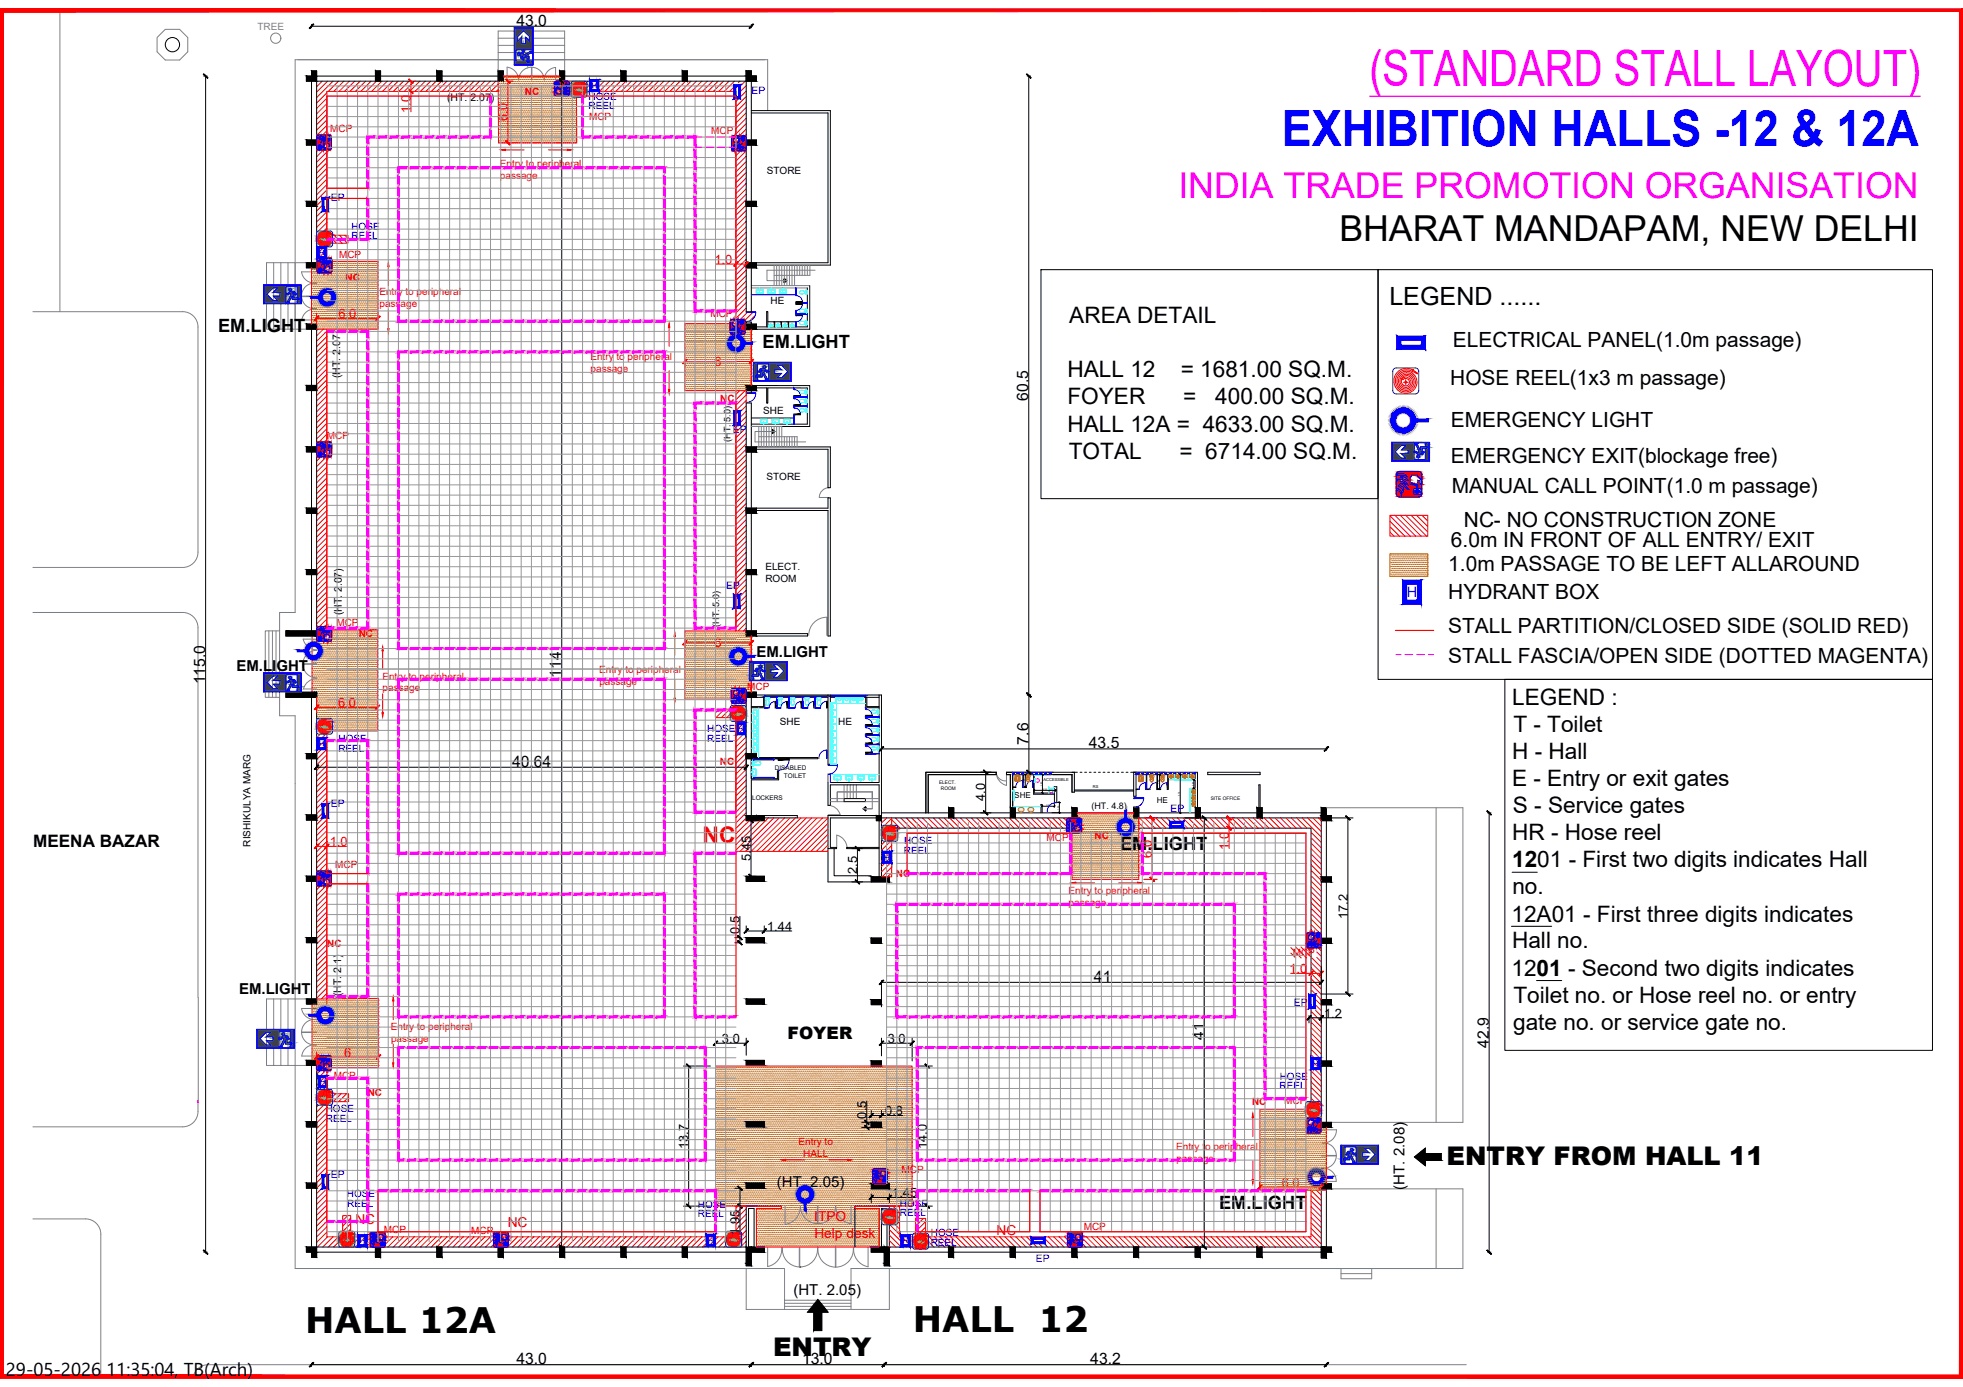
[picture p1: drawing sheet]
<svg xmlns="http://www.w3.org/2000/svg" width="841mm" height="594mm" viewBox="0 0 841 594" stroke-linecap="round" stroke-linejoin="round" font-family="sans-serif">
<defs><g id="words">
<text font-size="21.4" fill="#f0f" x="586.7" y="36.7">(STANDARD STALL LAYOUT)</text>
<text font-size="21.4" fill="#00f" x="549.1" y="62.4">EXHIBITION HALLS -12 &amp; 12A</text>
<text font-size="15.3" fill="#f0f" x="504.8" y="84.8">INDIA TRADE PROMOTION ORGANISATION</text>
<text font-size="15.3" x="573.8" y="103.1">BHARAT MANDAPAM, NEW DELHI</text>
<g font-size="15.1">
<text x="130.7" y="570.8">HALL 12A</text>
<text x="391.1" y="570.6">HALL 12</text>
</g>
<g font-size="11">
<text x="619.7" y="499.2">ENTRY FROM HALL 11</text>
<text x="331.2" y="581">ENTRY</text>
</g>
<text font-size="10.8" x="595.3" y="130.6">LEGEND ......</text>
<text font-size="9.8" fill="#f00" x="301" y="361.2">NC</text>
<g font-size="9.7">
<text x="458.1" y="138.3">AREA DETAIL</text>
<text x="457.4" y="161.5">HALL 12</text>
<text x="505.9" y="161.5">= 1681.00 SQ.M.</text>
<text x="457.3" y="173.2">FOYER</text>
<text x="506.9" y="173.2">=</text>
<text x="520.7" y="173.2">400.00 SQ.M.</text>
<text x="457.4" y="184.9">HALL 12A = 4633.00 SQ.M.</text>
<text x="457.9" y="196.6">TOTAL</text>
<text x="505.3" y="196.6">= 6714.00 SQ.M.</text>
<text x="647.9" y="302.1">LEGEND :</text>
<text x="648.4" y="313.6">T - Toilet</text>
<text x="647.8" y="325.2">H - Hall</text>
<text x="647.8" y="336.7">E - Entry or exit gates</text>
<text x="648.2" y="348.4">S - Service gates</text>
<text x="647.8" y="360">HR - Hose reel</text>
<text x="647.8" y="371.6">1201 - First two digits indicates Hall</text>
<text x="648" y="383.1">no.</text>
<text x="647.6" y="394.7">12A01 - First three digits indicates</text>
<text x="647.8" y="406.3">Hall no.</text>
<text x="647.6" y="417.9">1201 - Second two digits indicates</text>
<text x="648.4" y="429.5">Toilet no. or Hose reel no. or entry</text>
<text x="648.3" y="441.1">gate no. or service gate no.</text>
</g>
<g font-size="9">
<text x="622.4" y="148.6">ELECTRICAL PANEL(1.0m passage)</text>
<text x="621.3" y="165">HOSE REEL(1x3 m passage)</text>
<text x="621.6" y="182.7">EMERGENCY LIGHT</text>
<text x="621.6" y="198.2">EMERGENCY EXIT(blockage free)</text>
<text x="622" y="211.3">MANUAL CALL POINT(1.0 m passage)</text>
<text x="627.2" y="225.6">NC- NO CONSTRUCTION ZONE</text>
<text x="621.6" y="234.1">6.0m IN FRONT OF ALL ENTRY/ EXIT</text>
<text x="620.5" y="244.7">1.0m PASSAGE TO BE LEFT ALLAROUND</text>
<text x="620.5" y="256.5">HYDRANT BOX</text>
<text x="620.4" y="271">STALL PARTITION/CLOSED SIDE (SOLID RED)</text>
<text x="620.4" y="284">STALL FASCIA/OPEN SIDE (DOTTED MAGENTA)</text>
</g>
<text font-size="8" x="2.5" y="589.5">29-05-2026 11:35:04, TB(Arch)</text>
<g font-size="7.8">
<text x="93.5" y="142.1">EM.LIGHT</text>
<text x="326.7" y="148.9">EM.LIGHT</text>
<text x="479.9" y="364">EM.LIGHT</text>
<text x="522.3" y="517.7">EM.LIGHT</text>
</g>
<g font-size="7.3">
<text x="14.2" y="362.6">MEENA BAZAR</text>
<text x="337.4" y="445.1">FOYER</text>
</g>
<g font-size="6.7">
<text x="221.2" y="11.1">43.0</text>
<text x="440.6" y="171.7" transform="rotate(-90 440.6 171.7)">60.5</text>
<text x="87.9" y="293.1" transform="rotate(-90 87.9 293.1)">115.0</text>
<text x="240.5" y="290.3" transform="rotate(-90 240.5 290.3)">114</text>
<text x="440.6" y="318.9" transform="rotate(-90 440.6 318.9)">7.6</text>
<text x="466.5" y="320.6">43.5</text>
<text x="219.4" y="328.4">40.64</text>
<text x="468.7" y="420.7">41</text>
<text x="515.9" y="445.4" transform="rotate(-90 515.9 445.4)">41</text>
<text x="637.8" y="448.7" transform="rotate(-90 637.8 448.7)">42.9</text>
<text x="221.2" y="584.3">43.0</text>
<text x="343.6" y="584.3">13.0</text>
<text x="467.1" y="584.3">43.2</text>
</g>
<g font-size="6.4">
<text x="324.1" y="281.3">EM.LIGHT</text>
<text x="101.3" y="287.5">EM.LIGHT</text>
<text x="102.4" y="425.5">EM.LIGHT</text>
<text x="332.8" y="508.6">(HT. 2.05)</text>
<text x="601.8" y="509.6" transform="rotate(-90 601.8 509.6)">(HT. 2.08)</text>
<text x="340" y="554.6">(HT. 2.05)</text>
</g>
<text font-size="6.2" fill="#00f" x="602.8" y="255.8">H</text>
<g font-size="5.9" fill="#f00">
<text x="152.3" y="524.4">NC</text>
<text x="217.5" y="525.7">NC</text>
<text x="348.9" y="523.1">ITPO</text>
<text x="348.9" y="530.2">Help desk</text>
<text x="427" y="529.2">NC</text>
</g>
<g font-size="5.5" fill="#f00">
<text x="175.9" y="48.4" transform="rotate(-90 175.9 48.4)">1.0</text>
<text x="217.4" y="51.8" transform="rotate(-90 217.4 51.8)">6.0</text>
<text x="306.1" y="112.9">1.0</text>
<text x="145" y="136.2">6.0</text>
<text x="306.1" y="156.8">6</text>
<text x="306.1" y="277.2">6</text>
<text x="144.9" y="302.8">6.0</text>
<text x="141.3" y="362.3">1.0</text>
<text x="526.4" y="363.9" transform="rotate(-90 526.4 363.9)">1.0</text>
<text x="493.4" y="367.3" transform="rotate(-90 493.4 367.3)">6.0</text>
<text x="552.5" y="416.7">1.0</text>
<text x="147.4" y="452.6">6</text>
<text x="549.1" y="508.3">6.0</text>
</g>
<g font-size="5.5">
<text x="422.1" y="343.2" transform="rotate(-90 422.1 343.2)">4.0</text>
<text x="321.6" y="368.8" transform="rotate(-90 321.6 368.8)">5.45</text>
<text x="367.2" y="374.4" transform="rotate(-90 367.2 374.4)">2.5</text>
<text x="577.4" y="393.6" transform="rotate(-90 577.4 393.6)">17.2</text>
<text x="316.8" y="400" transform="rotate(-90 316.8 400)">0.5</text>
<text x="328.7" y="398.7">1.44</text>
<text x="567.3" y="435.8">1.2</text>
<text x="309.3" y="446.7">3.0</text>
<text x="380.4" y="446.7">3.0</text>
<text x="371.2" y="479.1" transform="rotate(-90 371.2 479.1)">0.5</text>
<text x="379.3" y="477.6">0.8</text>
<text x="294.9" y="492.1" transform="rotate(-90 294.9 492.1)">13.7</text>
<text x="397.1" y="492.1" transform="rotate(-90 397.1 492.1)">14.0</text>
<text x="382.3" y="512.7">1.45</text>
<text x="316.9" y="528.9" transform="rotate(-90 316.9 528.9)">1.95</text>
</g>
<g font-size="4.5">
<text x="191.5" y="43.2">(HT. 2.07)</text>
<text x="145.8" y="161.9" transform="rotate(-90 145.8 161.9)">(HT. 2.07)</text>
<text x="146.5" y="263.6" transform="rotate(-90 146.5 263.6)">(HT. 2.07)</text>
<text x="146.1" y="426.8" transform="rotate(-90 146.1 426.8)">(HT. 2.1)</text>
</g>
<g font-size="4.4" fill="#00f">
<text x="322" y="40.4">EP</text>
<text x="141.7" y="86.1">EP</text>
<text x="314" y="185.7">EP</text>
<text x="311.2" y="252.1">EP</text>
<text x="141.7" y="345.9">EP</text>
<text x="501.6" y="347.6">EP</text>
<text x="554.4" y="431">EP</text>
<text x="141.7" y="504.7">EP</text>
<text x="443.9" y="540.5">EP</text>
</g>
<text font-size="4.3" fill="#808080" x="110.3" y="13">TREE</text>
<g font-size="4.3" fill="#f00">
<text x="224.9" y="40.8">NC</text>
<text x="252.4" y="51.2">MCP</text>
<text x="141.5" y="56.3">MCP</text>
<text x="304.7" y="57.5">MCP</text>
<text x="214.1" y="71.6">Entry to peripheral</text>
<text x="214.2" y="76.7">passage</text>
<text x="145.3" y="110.5">MCP</text>
<text x="148" y="120.2">NC</text>
<text x="162.5" y="126.5">Entry to peripheral</text>
<text x="162.6" y="131.7">passage</text>
<text x="304.3" y="135.6">MCP</text>
<text x="253" y="154.3">Entry to peripheral</text>
<text x="253" y="159.4">passage</text>
<text x="308.6" y="172.2">NC</text>
<text x="140" y="188.2">MCP</text>
<text x="144.1" y="268">MCP</text>
<text x="153.7" y="272.9">NC</text>
<text x="163.8" y="291.1">Entry to peripheral</text>
<text x="256.8" y="288.2">Entry to peripheral</text>
<text x="256.8" y="293.3">passage</text>
<text x="163.9" y="296.2">passage</text>
<text x="320.2" y="295.4">MCP</text>
<text x="308.4" y="327.6">NC</text>
<text x="469" y="359.4">NC</text>
<text x="448.4" y="360.3">MCP</text>
<text x="143.6" y="371.8">MCP</text>
<text x="383.9" y="375.4">NC</text>
<text x="457.8" y="382.9">Entry to peripheral</text>
<text x="457.8" y="388">passage</text>
<text x="140.2" y="405.8">NC</text>
<text x="553.9" y="409.5">MCP</text>
<text x="167.5" y="441">Entry to peripheral</text>
<text x="167.5" y="446.2">passage</text>
<text x="143" y="462.1">MCP</text>
<text x="157.5" y="469.4">NC</text>
<text x="536.4" y="473.3">NC</text>
<text x="550.2" y="472.8">MCP</text>
<text x="342.1" y="490.3">Entry to</text>
<text x="344.1" y="495.4">HALL</text>
<text x="503.9" y="492.5">Entry to peripheral</text>
<text x="504" y="497.6">passage</text>
<text x="386.3" y="502.5">MCP</text>
<text x="464.3" y="526.8">MCP</text>
<text x="164.4" y="528.3">MCP</text>
<text x="201.9" y="528.4">MCP</text>
</g>
<g font-size="4.3" fill="#00f">
<text x="252.1" y="42.7">HOSE</text>
<text x="252.2" y="46.8">REEL</text>
<text x="150.6" y="98.6">HOSE</text>
<text x="150.6" y="102.4">REEL</text>
<text x="303" y="317.7">REEL</text>
<text x="303" y="313.5">HOSE</text>
<text x="145" y="322.1">REEL</text>
<text x="145.1" y="318">HOSE</text>
<text x="387.3" y="365.6">REEL</text>
<text x="387.3" y="361.5">HOSE</text>
<text x="548.2" y="466.6">REEL</text>
<text x="548.3" y="462.5">HOSE</text>
<text x="139.5" y="476.2">HOSE</text>
<text x="139.6" y="480.4">REEL</text>
<text x="148.7" y="512.9">HOSE</text>
<text x="148.7" y="516.8">REEL</text>
<text x="299" y="517.3">HOSE</text>
<text x="299" y="521.3">REEL</text>
<text x="385.5" y="521">REEL</text>
<text x="385.6" y="516.9">HOSE</text>
<text x="398.8" y="533.5">REEL</text>
<text x="398.9" y="529.4">HOSE</text>
</g>
<g font-size="4.3">
<text x="328.5" y="74.5">STORE</text>
<text x="330.2" y="130.3">HE</text>
<text x="327" y="177.3">SHE</text>
<text x="328.4" y="205.8">STORE</text>
<text x="327.9" y="244.2">ELECT.</text>
<text x="327.9" y="249.4">ROOM</text>
<text x="334.2" y="310.5">SHE</text>
<text x="359.1" y="310.5">HE</text>
<text x="107.4" y="362.6" transform="rotate(-90 107.4 362.6)">RISHIKULYA MARG</text>
</g>
<g font-size="3.9">
<text x="313" y="189.1" transform="rotate(-90 313 189.1)">(HT. 5.0)</text>
<text x="308.1" y="268.5" transform="rotate(-90 308.1 268.5)">(HT. 5.0)</text>
<text x="467.6" y="346.5">(HT. 4.8)</text>
</g>
<g font-size="3.5">
<text x="434.6" y="341.8">SHE</text>
<text x="495.6" y="343.8">HE</text>
</g>
<g font-size="3.1" fill="#00f">
<text x="253.5" y="37.7">H</text>
<text x="136.7" y="109.3">H</text>
<text x="316.3" y="313.2">H</text>
<text x="136.7" y="319.6">H</text>
<text x="379" y="368.2">H</text>
<text x="562.6" y="456.7">H</text>
<text x="137.2" y="464.4">H</text>
<text x="154.2" y="532.5">H</text>
<text x="303.5" y="532.3">H</text>
<text x="386.8" y="532.5">H</text>
</g>
<g font-size="2.7">
<text x="332" y="329.8">DISABLED</text>
<text x="335.9" y="333.1">TOILET</text>
<text x="322.2" y="342.8">LOCKERS</text>
</g>
<g font-size="2.1">
<text x="402.3" y="335.9">ELECT.</text>
<text x="403.1" y="338.4">ROOM</text>
<text x="518.7" y="342.8">SITE OFFICE</text>
</g>
<g font-size="1.7">
<text x="447.1" y="334.6">ACCESSIBLE</text>
<text x="468.2" y="337.6">RS</text>
</g>
<g font-size=".9">
<text x="439.1" y="335.3" transform="rotate(-90 439.1 335.3)">1.20</text>
<text x="496.7" y="335.8" transform="rotate(-90 496.7 335.8)">1.40</text>
<text x="446.5" y="336.7" transform="rotate(-90 446.5 336.7)">1.80</text>
<text x="446.8" y="338.4">2.10</text>
<text x="505.6" y="340.9" transform="rotate(-90 505.6 340.9)">3.74</text>
<text x="511.4" y="336.7" transform="rotate(-90 511.4 336.7)">0.84</text>
<text x="448.2" y="345.2">1.20</text>
<text x="453.8" y="346.8" transform="rotate(-90 453.8 346.8)">1.00</text>
</g>
</g></defs>
<!-- layer: HATCH -->
<g fill="none" stroke="#b85c00" stroke-width=".43">
<path d="M213.8 35.7h.1M213.8 37.3h.1M213.8 39h.1M214.2 34.9h.1M214.2 36.5h.1M214.2 38.2h.1M214.2 39.8h.1M214.6 35.7h.1M214.6 37.3h.1M214.6 39h.1M215.1 34.9h.1M215.1 36.5h.1"/>
<path d="M215.1 38.2h.1M215.1 39.8h.1M215.5 35.7h.1M215.5 37.3h.1M215.5 39h.1M215.9 33.2h.1M215.9 34.9h.1M215.9 36.5h.1M215.9 38.2h.1M215.9 39.8h.1M216.3 34.1h.1M216.3 35.7h.1"/>
<path d="M216.3 37.3h.1M216.3 39h.1M216.7 33.2h.1M216.7 34.9h.1M216.7 36.5h.1M216.7 38.2h.1M216.7 39.8h.1M217.1 34.1h.1M217.1 35.7h.1M217.1 37.3h.1M217.1 39h.1M217.5 33.2h.1"/>
<path d="M217.5 34.9h.1M217.5 36.5h.1M217.5 38.2h.1M217.5 39.8h.1M217.9 34.1h.1M217.9 35.7h.1M217.9 37.3h.1M217.9 39h.1M218.3 33.2h.1M218.3 34.9h.1M218.3 36.5h.1M218.3 38.2h.1"/>
<path d="M218.3 39.8h.1M218.7 34.1h.1M218.7 35.7h.1M218.7 37.3h.1M218.7 39h.1M219.2 33.2h.1M219.2 34.9h.1M219.2 36.5h.1M219.2 38.2h.1M219.2 39.8h.1M219.6 34.1h.1M219.6 35.7h.1"/>
<path d="M219.6 37.3h.1M219.6 39h.1M220 33.2h.1M220 34.9h.1M220 36.5h.1M220 38.2h.1M220 39.8h.1M220.4 34.1h.1M220.4 35.7h.1M220.4 37.3h.1M220.4 39h.1M220.8 33.2h.1"/>
<path d="M220.8 34.9h.1M220.8 36.5h.1M220.8 38.2h.1M220.8 39.8h.1M221.2 34.1h.1M221.2 35.7h.1M221.2 37.3h.1M221.2 39h.1M221.6 33.2h.1M221.6 34.9h.1M221.6 36.5h.1M221.6 38.2h.1"/>
<path d="M221.6 39.8h.1M222 34.1h.1M222 35.7h.1M222 37.3h.1M222 39h.1M222.4 33.2h.1M222.4 34.9h.1M222.4 36.5h.1M222.4 38.2h.1M222.4 39.8h.1M222.9 34.1h.1M222.9 35.7h.1"/>
<path d="M222.9 37.3h.1M222.9 39h.1M223.3 33.2h.1M223.3 34.9h.1M223.3 36.5h.1M223.3 38.2h.1M223.3 39.8h.1M223.7 34.1h.1M223.7 35.7h.1M223.7 37.3h.1M223.7 39h.1M224.1 33.2h.1"/>
<path d="M224.1 34.9h.1M224.1 36.5h.1M224.1 38.2h.1M224.1 39.8h.1M224.5 34.1h.1M224.5 35.7h.1M224.5 37.3h.1M224.5 39h.1M224.9 33.2h.1M224.9 34.9h.1M224.9 36.5h.1M224.9 38.2h.1"/>
<path d="M224.9 39.8h.1M225.3 34.1h.1M225.3 35.7h.1M225.3 37.3h.1M225.3 39h.1M225.7 33.2h.1M225.7 34.9h.1M225.7 36.5h.1M225.7 38.2h.1M225.7 39.8h.1M226.1 34.1h.1M226.1 35.7h.1"/>
<path d="M226.1 37.3h.1M226.1 39h.1M226.5 33.2h.1M226.5 34.9h.1M226.5 36.5h.1M226.5 38.2h.1M226.5 39.8h.1M227 34.1h.1M227 35.7h.1M227 37.3h.1M227 39h.1M227.4 33.2h.1"/>
<path d="M227.4 34.9h.1M227.4 36.5h.1M227.4 38.2h.1M227.4 39.8h.1M227.8 34.1h.1M227.8 35.7h.1M227.8 37.3h.1M227.8 39h.1M228.2 33.2h.1M228.2 34.9h.1M228.2 36.5h.1M228.2 38.2h.1"/>
<path d="M228.2 39.8h.1M228.6 34.1h.1M228.6 35.7h.1M228.6 37.3h.1M228.6 39h.1M229 33.2h.1M229 34.9h.1M229 36.5h.1M229 38.2h.1M229 39.8h.1M229.4 34.1h.1M229.4 35.7h.1"/>
<path d="M229.4 37.3h.1M229.4 39h.1M229.8 33.2h.1M229.8 34.9h.1M229.8 36.5h.1M229.8 38.2h.1M229.8 39.8h.1M230.3 34.1h.1M230.3 35.7h.1M230.3 37.3h.1M230.3 39h.1M230.7 33.2h.1"/>
<path d="M230.7 34.9h.1M230.7 36.5h.1M230.7 38.2h.1M230.7 39.8h.1M231.1 34.1h.1M231.1 35.7h.1M231.1 37.3h.1M231.1 39h.1M231.5 33.2h.1M231.5 34.9h.1M231.5 36.5h.1M231.5 38.2h.1"/>
<path d="M231.5 39.8h.1M231.9 34.1h.1M231.9 35.7h.1M231.9 37.3h.1M231.9 39h.1M232.3 33.2h.1M232.3 34.9h.1M232.3 36.5h.1M232.3 38.2h.1M232.3 39.8h.1M232.7 34.1h.1M232.7 35.7h.1"/>
<path d="M232.7 37.3h.1M232.7 39h.1M233.1 33.2h.1M233.1 34.9h.1M233.1 36.5h.1M233.1 38.2h.1M233.1 39.8h.1M233.5 34.1h.1M233.5 35.7h.1M233.5 37.3h.1M233.5 39h.1M233.9 33.2h.1"/>
<path d="M233.9 34.9h.1M233.9 36.5h.1M233.9 38.2h.1M233.9 39.8h.1M234.4 34.1h.1M234.4 35.7h.1M234.4 37.3h.1M234.4 39h.1M234.8 33.2h.1M234.8 34.9h.1M234.8 36.5h.1M234.8 38.2h.1"/>
<path d="M234.8 39.8h.1M235.2 34.1h.1M235.2 35.7h.1M235.2 37.3h.1M235.2 39h.1M235.6 33.2h.1M235.6 34.9h.1M235.6 36.5h.1M235.6 38.2h.1M235.6 39.8h.1M236 34.1h.1M236 35.7h.1"/>
<path d="M236 37.3h.1M236 39h.1M236.4 33.2h.1M236.4 34.9h.1M236.4 36.5h.1M236.4 38.2h.1M236.4 39.8h.1M236.8 34.1h.1M236.8 35.7h.1M236.8 37.3h.1M236.8 39h.1M237.2 33.2h.1"/>
<path d="M237.2 34.9h.1M237.2 36.5h.1M237.2 38.2h.1M237.2 39.8h.1M237.6 34.1h.1M237.6 35.7h.1M237.6 37.3h.1M237.6 39h.1M238.1 33.2h.1M238.1 34.9h.1M238.1 36.5h.1M238.1 38.2h.1"/>
<path d="M238.1 39.8h.1M238.5 34.1h.1M238.5 35.7h.1M238.5 37.3h.1M238.5 39h.1M238.9 33.2h.1M238.9 34.9h.1M238.9 36.5h.1M238.9 38.2h.1M238.9 39.8h.1M239.3 34.1h.1M239.3 35.7h.1"/>
<path d="M239.3 37.3h.1M239.3 39h.1M239.7 33.2h.1M239.7 34.9h.1M239.7 36.5h.1M239.7 38.2h.1M239.7 39.8h.1M240.1 35.7h.1M240.1 37.3h.1M240.1 39h.1M240.5 34.9h.1M240.5 36.5h.1"/>
<path d="M240.5 38.2h.1M240.5 39.8h.1M240.9 35.7h.1M240.9 37.3h.1M240.9 39h.1M241.3 34.9h.1M241.3 36.5h.1M241.3 38.2h.1M241.3 39.8h.1M241.8 35.7h.1M241.8 37.3h.1M241.8 39h.1"/>
<path d="M242.2 34.9h.1M242.2 36.5h.1M242.2 38.2h.1M242.2 39.8h.1M242.6 35.7h.1M242.6 37.3h.1M242.6 39h.1M243 34.9h.1M243 36.5h.1M243 38.2h.1M243 39.8h.1M243.4 35.7h.1"/>
<path d="M243.4 37.3h.1M243.4 39h.1M243.8 34.9h.1M243.8 36.5h.1M243.8 38.2h.1M243.8 39.8h.1M244.2 35.7h.1M244.2 37.3h.1M244.2 39h.1M244.6 34.9h.1M244.6 36.5h.1M244.6 38.2h.1"/>
<path d="M244.6 39.8h.1M245 35.7h.1M245 37.3h.1M245 39h.1M245.4 34.9h.1M245.4 36.5h.1M245.4 38.2h.1M245.4 39.8h.1M245.9 35.7h.1M245.9 37.3h.1M245.9 39h.1M246.3 34.9h.1"/>
<path d="M246.3 36.5h.1M246.3 38.2h.1M246.3 39.8h.1M246.7 35.7h.1M246.7 37.3h.1M246.7 39h.1M213.8 40.6h.1M213.8 42.3h.1M213.8 43.9h.1M213.8 45.6h.1M213.8 47.2h.1M213.8 48.8h.1"/>
<path d="M213.8 50.5h.1M213.8 52.1h.1M213.8 53.8h.1M213.8 55.4h.1M213.8 57.1h.1M213.8 58.7h.1M214.2 41.4h.1M214.2 43.1h.1M214.2 44.7h.1M214.2 46.4h.1M214.2 48h.1M214.2 49.7h.1"/>
<path d="M214.2 51.3h.1M214.2 53h.1M214.2 54.6h.1M214.2 56.2h.1M214.2 57.9h.1M214.2 59.5h.1M214.6 40.6h.1M214.6 42.3h.1M214.6 43.9h.1M214.6 45.6h.1M214.6 47.2h.1M214.6 48.8h.1"/>
<path d="M214.6 50.5h.1M214.6 52.1h.1M214.6 53.8h.1M214.6 55.4h.1M214.6 57.1h.1M214.6 58.7h.1M215.1 41.4h.1M215.1 43.1h.1M215.1 44.7h.1M215.1 46.4h.1M215.1 48h.1M215.1 49.7h.1"/>
<path d="M215.1 51.3h.1M215.1 53h.1M215.1 54.6h.1M215.1 56.2h.1M215.1 57.9h.1M215.1 59.5h.1M215.5 40.6h.1M215.5 42.3h.1M215.5 43.9h.1M215.5 45.6h.1M215.5 47.2h.1M215.5 48.8h.1"/>
<path d="M215.5 50.5h.1M215.5 52.1h.1M215.5 53.8h.1M215.5 55.4h.1M215.5 57.1h.1M215.5 58.7h.1M215.9 41.4h.1M215.9 43.1h.1M215.9 44.7h.1M215.9 46.4h.1M215.9 48h.1M215.9 49.7h.1"/>
<path d="M215.9 51.3h.1M215.9 53h.1M215.9 54.6h.1M215.9 56.2h.1M215.9 57.9h.1M215.9 59.5h.1M216.3 40.6h.1M216.3 42.3h.1M216.3 43.9h.1M216.3 45.6h.1M216.3 47.2h.1M216.3 48.8h.1"/>
<path d="M216.3 50.5h.1M216.3 52.1h.1M216.3 53.8h.1M216.3 55.4h.1M216.3 57.1h.1M216.3 58.7h.1M216.7 41.4h.1M216.7 43.1h.1M216.7 44.7h.1M216.7 46.4h.1M216.7 48h.1M216.7 49.7h.1"/>
<path d="M216.7 51.3h.1M216.7 53h.1M216.7 54.6h.1M216.7 56.2h.1M216.7 57.9h.1M216.7 59.5h.1M217.1 40.6h.1M217.1 42.3h.1M217.1 43.9h.1M217.1 45.6h.1M217.1 47.2h.1M217.1 48.8h.1"/>
<path d="M217.1 50.5h.1M217.1 52.1h.1M217.1 53.8h.1M217.1 55.4h.1M217.1 57.1h.1M217.1 58.7h.1M217.5 41.4h.1M217.5 43.1h.1M217.5 44.7h.1M217.5 46.4h.1M217.5 48h.1M217.5 49.7h.1"/>
<path d="M217.5 51.3h.1M217.5 53h.1M217.5 54.6h.1M217.5 56.2h.1M217.5 57.9h.1M217.5 59.5h.1M217.9 40.6h.1M217.9 42.3h.1M217.9 43.9h.1M217.9 45.6h.1M217.9 47.2h.1M217.9 48.8h.1"/>
<path d="M217.9 50.5h.1M217.9 52.1h.1M217.9 53.8h.1M217.9 55.4h.1M217.9 57.1h.1M217.9 58.7h.1M218.3 41.4h.1M218.3 43.1h.1M218.3 44.7h.1M218.3 46.4h.1M218.3 48h.1M218.3 49.7h.1"/>
<path d="M218.3 51.3h.1M218.3 53h.1M218.3 54.6h.1M218.3 56.2h.1M218.3 57.9h.1M218.3 59.5h.1M218.7 40.6h.1M218.7 42.3h.1M218.7 43.9h.1M218.7 45.6h.1M218.7 47.2h.1M218.7 48.8h.1"/>
<path d="M218.7 50.5h.1M218.7 52.1h.1M218.7 53.8h.1M218.7 55.4h.1M218.7 57.1h.1M218.7 58.7h.1M219.2 41.4h.1M219.2 43.1h.1M219.2 44.7h.1M219.2 46.4h.1M219.2 48h.1M219.2 49.7h.1"/>
<path d="M219.2 51.3h.1M219.2 53h.1M219.2 54.6h.1M219.2 56.2h.1M219.2 57.9h.1M219.2 59.5h.1M219.6 40.6h.1M219.6 42.3h.1M219.6 43.9h.1M219.6 45.6h.1M219.6 47.2h.1M219.6 48.8h.1"/>
<path d="M219.6 50.5h.1M219.6 52.1h.1M219.6 53.8h.1M219.6 55.4h.1M219.6 57.1h.1M219.6 58.7h.1M220 41.4h.1M220 43.1h.1M220 44.7h.1M220 46.4h.1M220 48h.1M220 49.7h.1"/>
<path d="M220 51.3h.1M220 53h.1M220 54.6h.1M220 56.2h.1M220 57.9h.1M220 59.5h.1M220.4 40.6h.1M220.4 42.3h.1M220.4 43.9h.1M220.4 45.6h.1M220.4 47.2h.1M220.4 48.8h.1"/>
<path d="M220.4 50.5h.1M220.4 52.1h.1M220.4 53.8h.1M220.4 55.4h.1M220.4 57.1h.1M220.4 58.7h.1M220.8 41.4h.1M220.8 43.1h.1M220.8 44.7h.1M220.8 46.4h.1M220.8 48h.1M220.8 49.7h.1"/>
<path d="M220.8 51.3h.1M220.8 53h.1M220.8 54.6h.1M220.8 56.2h.1M220.8 57.9h.1M220.8 59.5h.1M221.2 40.6h.1M221.2 42.3h.1M221.2 43.9h.1M221.2 45.6h.1M221.2 47.2h.1M221.2 48.8h.1"/>
<path d="M221.2 50.5h.1M221.2 52.1h.1M221.2 53.8h.1M221.2 55.4h.1M221.2 57.1h.1M221.2 58.7h.1M221.6 41.4h.1M221.6 43.1h.1M221.6 44.7h.1M221.6 46.4h.1M221.6 48h.1M221.6 49.7h.1"/>
<path d="M221.6 51.3h.1M221.6 53h.1M221.6 54.6h.1M221.6 56.2h.1M221.6 57.9h.1M221.6 59.5h.1M222 40.6h.1M222 42.3h.1M222 43.9h.1M222 45.6h.1M222 47.2h.1M222 48.8h.1"/>
<path d="M222 50.5h.1M222 52.1h.1M222 53.8h.1M222 55.4h.1M222 57.1h.1M222 58.7h.1M222.4 41.4h.1M222.4 43.1h.1M222.4 44.7h.1M222.4 46.4h.1M222.4 48h.1M222.4 49.7h.1"/>
<path d="M222.4 51.3h.1M222.4 53h.1M222.4 54.6h.1M222.4 56.2h.1M222.4 57.9h.1M222.4 59.5h.1M222.9 40.6h.1M222.9 42.3h.1M222.9 43.9h.1M222.9 45.6h.1M222.9 47.2h.1M222.9 48.8h.1"/>
<path d="M222.9 50.5h.1M222.9 52.1h.1M222.9 53.8h.1M222.9 55.4h.1M222.9 57.1h.1M222.9 58.7h.1M223.3 41.4h.1M223.3 43.1h.1M223.3 44.7h.1M223.3 46.4h.1M223.3 48h.1M223.3 49.7h.1"/>
<path d="M223.3 51.3h.1M223.3 53h.1M223.3 54.6h.1M223.3 56.2h.1M223.3 57.9h.1M223.3 59.5h.1M223.7 40.6h.1M223.7 42.3h.1M223.7 43.9h.1M223.7 45.6h.1M223.7 47.2h.1M223.7 48.8h.1"/>
<path d="M223.7 50.5h.1M223.7 52.1h.1M223.7 53.8h.1M223.7 55.4h.1M223.7 57.1h.1M223.7 58.7h.1M224.1 41.4h.1M224.1 43.1h.1M224.1 44.7h.1M224.1 46.4h.1M224.1 48h.1M224.1 49.7h.1"/>
<path d="M224.1 51.3h.1M224.1 53h.1M224.1 54.6h.1M224.1 56.2h.1M224.1 57.9h.1M224.1 59.5h.1M224.5 40.6h.1M224.5 42.3h.1M224.5 43.9h.1M224.5 45.6h.1M224.5 47.2h.1M224.5 48.8h.1"/>
<path d="M224.5 50.5h.1M224.5 52.1h.1M224.5 53.8h.1M224.5 55.4h.1M224.5 57.1h.1M224.5 58.7h.1M224.9 41.4h.1M224.9 43.1h.1M224.9 44.7h.1M224.9 46.4h.1M224.9 48h.1M224.9 49.7h.1"/>
<path d="M224.9 51.3h.1M224.9 53h.1M224.9 54.6h.1M224.9 56.2h.1M224.9 57.9h.1M224.9 59.5h.1M225.3 40.6h.1M225.3 42.3h.1M225.3 43.9h.1M225.3 45.6h.1M225.3 47.2h.1M225.3 48.8h.1"/>
<path d="M225.3 50.5h.1M225.3 52.1h.1M225.3 53.8h.1M225.3 55.4h.1M225.3 57.1h.1M225.3 58.7h.1M225.7 41.4h.1M225.7 43.1h.1M225.7 44.7h.1M225.7 46.4h.1M225.7 48h.1M225.7 49.7h.1"/>
<path d="M225.7 51.3h.1M225.7 53h.1M225.7 54.6h.1M225.7 56.2h.1M225.7 57.9h.1M225.7 59.5h.1M226.1 40.6h.1M226.1 42.3h.1M226.1 43.9h.1M226.1 45.6h.1M226.1 47.2h.1M226.1 48.8h.1"/>
<path d="M226.1 50.5h.1M226.1 52.1h.1M226.1 53.8h.1M226.1 55.4h.1M226.1 57.1h.1M226.1 58.7h.1M226.5 41.4h.1M226.5 43.1h.1M226.5 44.7h.1M226.5 46.4h.1M226.5 48h.1M226.5 49.7h.1"/>
<path d="M226.5 51.3h.1M226.5 53h.1M226.5 54.6h.1M226.5 56.2h.1M226.5 57.9h.1M226.5 59.5h.1M227 40.6h.1M227 42.3h.1M227 43.9h.1M227 45.6h.1M227 47.2h.1M227 48.8h.1"/>
<path d="M227 50.5h.1M227 52.1h.1M227 53.8h.1M227 55.4h.1M227 57.1h.1M227 58.7h.1M227.4 41.4h.1M227.4 43.1h.1M227.4 44.7h.1M227.4 46.4h.1M227.4 48h.1M227.4 49.7h.1"/>
<path d="M227.4 51.3h.1M227.4 53h.1M227.4 54.6h.1M227.4 56.2h.1M227.4 57.9h.1M227.4 59.5h.1M227.8 40.6h.1M227.8 42.3h.1M227.8 43.9h.1M227.8 45.6h.1M227.8 47.2h.1M227.8 48.8h.1"/>
<path d="M227.8 50.5h.1M227.8 52.1h.1M227.8 53.8h.1M227.8 55.4h.1M227.8 57.1h.1M227.8 58.7h.1M228.2 41.4h.1M228.2 43.1h.1M228.2 44.7h.1M228.2 46.4h.1M228.2 48h.1M228.2 49.7h.1"/>
<path d="M228.2 51.3h.1M228.2 53h.1M228.2 54.6h.1M228.2 56.2h.1M228.2 57.9h.1M228.2 59.5h.1M228.6 40.6h.1M228.6 42.3h.1M228.6 43.9h.1M228.6 45.6h.1M228.6 47.2h.1M228.6 48.8h.1"/>
<path d="M228.6 50.5h.1M228.6 52.1h.1M228.6 53.8h.1M228.6 55.4h.1M228.6 57.1h.1M228.6 58.7h.1M229 41.4h.1M229 43.1h.1M229 44.7h.1M229 46.4h.1M229 48h.1M229 49.7h.1"/>
<path d="M229 51.3h.1M229 53h.1M229 54.6h.1M229 56.2h.1M229 57.9h.1M229 59.5h.1M229.4 40.6h.1M229.4 42.3h.1M229.4 43.9h.1M229.4 45.6h.1M229.4 47.2h.1M229.4 48.8h.1"/>
<path d="M229.4 50.5h.1M229.4 52.1h.1M229.4 53.8h.1M229.4 55.4h.1M229.4 57.1h.1M229.4 58.7h.1M229.8 41.4h.1M229.8 43.1h.1M229.8 44.7h.1M229.8 46.4h.1M229.8 48h.1M229.8 49.7h.1"/>
<path d="M229.8 51.3h.1M229.8 53h.1M229.8 54.6h.1M229.8 56.2h.1M229.8 57.9h.1M229.8 59.5h.1M230.3 40.6h.1M230.3 42.3h.1M230.3 43.9h.1M230.3 45.6h.1M230.3 47.2h.1M230.3 48.8h.1"/>
<path d="M230.3 50.5h.1M230.3 52.1h.1M230.3 53.8h.1M230.3 55.4h.1M230.3 57.1h.1M230.3 58.7h.1M230.7 41.4h.1M230.7 43.1h.1M230.7 44.7h.1M230.7 46.4h.1M230.7 48h.1M230.7 49.7h.1"/>
<path d="M230.7 51.3h.1M230.7 53h.1M230.7 54.6h.1M230.7 56.2h.1M230.7 57.9h.1M230.7 59.5h.1M231.1 40.6h.1M231.1 42.3h.1M231.1 43.9h.1M231.1 45.6h.1M231.1 47.2h.1M231.1 48.8h.1"/>
<path d="M231.1 50.5h.1M231.1 52.1h.1M231.1 53.8h.1M231.1 55.4h.1M231.1 57.1h.1M231.1 58.7h.1M231.5 41.4h.1M231.5 43.1h.1M231.5 44.7h.1M231.5 46.4h.1M231.5 48h.1M231.5 49.7h.1"/>
<path d="M231.5 51.3h.1M231.5 53h.1M231.5 54.6h.1M231.5 56.2h.1M231.5 57.9h.1M231.5 59.5h.1M231.9 40.6h.1M231.9 42.3h.1M231.9 43.9h.1M231.9 45.6h.1M231.9 47.2h.1M231.9 48.8h.1"/>
<path d="M231.9 50.5h.1M231.9 52.1h.1M231.9 53.8h.1M231.9 55.4h.1M231.9 57.1h.1M231.9 58.7h.1M232.3 41.4h.1M232.3 43.1h.1M232.3 44.7h.1M232.3 46.4h.1M232.3 48h.1M232.3 49.7h.1"/>
<path d="M232.3 51.3h.1M232.3 53h.1M232.3 54.6h.1M232.3 56.2h.1M232.3 57.9h.1M232.3 59.5h.1M232.7 40.6h.1M232.7 42.3h.1M232.7 43.9h.1M232.7 45.6h.1M232.7 47.2h.1M232.7 48.8h.1"/>
<path d="M232.7 50.5h.1M232.7 52.1h.1M232.7 53.8h.1M232.7 55.4h.1M232.7 57.1h.1M232.7 58.7h.1M233.1 41.4h.1M233.1 43.1h.1M233.1 44.7h.1M233.1 46.4h.1M233.1 48h.1M233.1 49.7h.1"/>
<path d="M233.1 51.3h.1M233.1 53h.1M233.1 54.6h.1M233.1 56.2h.1M233.1 57.9h.1M233.1 59.5h.1M233.5 40.6h.1M233.5 42.3h.1M233.5 43.9h.1M233.5 45.6h.1M233.5 47.2h.1M233.5 48.8h.1"/>
<path d="M233.5 50.5h.1M233.5 52.1h.1M233.5 53.8h.1M233.5 55.4h.1M233.5 57.1h.1M233.5 58.7h.1M233.9 41.4h.1M233.9 43.1h.1M233.9 44.7h.1M233.9 46.4h.1M233.9 48h.1M233.9 49.7h.1"/>
<path d="M233.9 51.3h.1M233.9 53h.1M233.9 54.6h.1M233.9 56.2h.1M233.9 57.9h.1M233.9 59.5h.1M234.4 40.6h.1M234.4 42.3h.1M234.4 43.9h.1M234.4 45.6h.1M234.4 47.2h.1M234.4 48.8h.1"/>
<path d="M234.4 50.5h.1M234.4 52.1h.1M234.4 53.8h.1M234.4 55.4h.1M234.4 57.1h.1M234.4 58.7h.1M234.8 41.4h.1M234.8 43.1h.1M234.8 44.7h.1M234.8 46.4h.1M234.8 48h.1M234.8 49.7h.1"/>
<path d="M234.8 51.3h.1M234.8 53h.1M234.8 54.6h.1M234.8 56.2h.1M234.8 57.9h.1M234.8 59.5h.1M235.2 40.6h.1M235.2 42.3h.1M235.2 43.9h.1M235.2 45.6h.1M235.2 47.2h.1M235.2 48.8h.1"/>
<path d="M235.2 50.5h.1M235.2 52.1h.1M235.2 53.8h.1M235.2 55.4h.1M235.2 57.1h.1M235.2 58.7h.1M235.6 41.4h.1M235.6 43.1h.1M235.6 44.7h.1M235.6 46.4h.1M235.6 48h.1M235.6 49.7h.1"/>
<path d="M235.6 51.3h.1M235.6 53h.1M235.6 54.6h.1M235.6 56.2h.1M235.6 57.9h.1M235.6 59.5h.1M236 40.6h.1M236 42.3h.1M236 43.9h.1M236 45.6h.1M236 47.2h.1M236 48.8h.1"/>
<path d="M236 50.5h.1M236 52.1h.1M236 53.8h.1M236 55.4h.1M236 57.1h.1M236 58.7h.1M236.4 41.4h.1M236.4 43.1h.1M236.4 44.7h.1M236.4 46.4h.1M236.4 48h.1M236.4 49.7h.1"/>
<path d="M236.4 51.3h.1M236.4 53h.1M236.4 54.6h.1M236.4 56.2h.1M236.4 57.9h.1M236.4 59.5h.1M236.8 40.6h.1M236.8 42.3h.1M236.8 43.9h.1M236.8 45.6h.1M236.8 47.2h.1M236.8 48.8h.1"/>
<path d="M236.8 50.5h.1M236.8 52.1h.1M236.8 53.8h.1M236.8 55.4h.1M236.8 57.1h.1M236.8 58.7h.1M237.2 41.4h.1M237.2 43.1h.1M237.2 44.7h.1M237.2 46.4h.1M237.2 48h.1M237.2 49.7h.1"/>
<path d="M237.2 51.3h.1M237.2 53h.1M237.2 54.6h.1M237.2 56.2h.1M237.2 57.9h.1M237.2 59.5h.1M237.6 40.6h.1M237.6 42.3h.1M237.6 43.9h.1M237.6 45.6h.1M237.6 47.2h.1M237.6 48.8h.1"/>
<path d="M237.6 50.5h.1M237.6 52.1h.1M237.6 53.8h.1M237.6 55.4h.1M237.6 57.1h.1M237.6 58.7h.1M238.1 41.4h.1M238.1 43.1h.1M238.1 44.7h.1M238.1 46.4h.1M238.1 48h.1M238.1 49.7h.1"/>
<path d="M238.1 51.3h.1M238.1 53h.1M238.1 54.6h.1M238.1 56.2h.1M238.1 57.9h.1M238.1 59.5h.1M238.5 40.6h.1M238.5 42.3h.1M238.5 43.9h.1M238.5 45.6h.1M238.5 47.2h.1M238.5 48.8h.1"/>
<path d="M238.5 50.5h.1M238.5 52.1h.1M238.5 53.8h.1M238.5 55.4h.1M238.5 57.1h.1M238.5 58.7h.1M238.9 41.4h.1M238.9 43.1h.1M238.9 44.7h.1M238.9 46.4h.1M238.9 48h.1M238.9 49.7h.1"/>
<path d="M238.9 51.3h.1M238.9 53h.1M238.9 54.6h.1M238.9 56.2h.1M238.9 57.9h.1M238.9 59.5h.1M239.3 40.6h.1M239.3 42.3h.1M239.3 43.9h.1M239.3 45.6h.1M239.3 47.2h.1M239.3 48.8h.1"/>
<path d="M239.3 50.5h.1M239.3 52.1h.1M239.3 53.8h.1M239.3 55.4h.1M239.3 57.1h.1M239.3 58.7h.1M239.7 41.4h.1M239.7 43.1h.1M239.7 44.7h.1M239.7 46.4h.1M239.7 48h.1M239.7 49.7h.1"/>
<path d="M239.7 51.3h.1M239.7 53h.1M239.7 54.6h.1M239.7 56.2h.1M239.7 57.9h.1M239.7 59.5h.1M240.1 40.6h.1M240.1 42.3h.1M240.1 43.9h.1M240.1 45.6h.1M240.1 47.2h.1M240.1 48.8h.1"/>
<path d="M240.1 50.5h.1M240.1 52.1h.1M240.1 53.8h.1M240.1 55.4h.1M240.1 57.1h.1M240.1 58.7h.1M240.5 41.4h.1M240.5 43.1h.1M240.5 44.7h.1M240.5 46.4h.1M240.5 48h.1M240.5 49.7h.1"/>
<path d="M240.5 51.3h.1M240.5 53h.1M240.5 54.6h.1M240.5 56.2h.1M240.5 57.9h.1M240.5 59.5h.1M240.9 40.6h.1M240.9 42.3h.1M240.9 43.9h.1M240.9 45.6h.1M240.9 47.2h.1M240.9 48.8h.1"/>
<path d="M240.9 50.5h.1M240.9 52.1h.1M240.9 53.8h.1M240.9 55.4h.1M240.9 57.1h.1M240.9 58.7h.1M241.3 41.4h.1M241.3 43.1h.1M241.3 44.7h.1M241.3 46.4h.1M241.3 48h.1M241.3 49.7h.1"/>
<path d="M241.3 51.3h.1M241.3 53h.1M241.3 54.6h.1M241.3 56.2h.1M241.3 57.9h.1M241.3 59.5h.1M241.8 40.6h.1M241.8 42.3h.1M241.8 43.9h.1M241.8 45.6h.1M241.8 47.2h.1M241.8 48.8h.1"/>
<path d="M241.8 50.5h.1M241.8 52.1h.1M241.8 53.8h.1M241.8 55.4h.1M241.8 57.1h.1M241.8 58.7h.1M242.2 41.4h.1M242.2 43.1h.1M242.2 44.7h.1M242.2 46.4h.1M242.2 48h.1M242.2 49.7h.1"/>
<path d="M242.2 51.3h.1M242.2 53h.1M242.2 54.6h.1M242.2 56.2h.1M242.2 57.9h.1M242.2 59.5h.1M242.6 40.6h.1M242.6 42.3h.1M242.6 43.9h.1M242.6 45.6h.1M242.6 47.2h.1M242.6 48.8h.1"/>
<path d="M242.6 50.5h.1M242.6 52.1h.1M242.6 53.8h.1M242.6 55.4h.1M242.6 57.1h.1M242.6 58.7h.1M243 41.4h.1M243 43.1h.1M243 44.7h.1M243 46.4h.1M243 48h.1M243 49.7h.1"/>
<path d="M243 51.3h.1M243 53h.1M243 54.6h.1M243 56.2h.1M243 57.9h.1M243 59.5h.1M243.4 40.6h.1M243.4 42.3h.1M243.4 43.9h.1M243.4 45.6h.1M243.4 47.2h.1M243.4 48.8h.1"/>
<path d="M243.4 50.5h.1M243.4 52.1h.1M243.4 53.8h.1M243.4 55.4h.1M243.4 57.1h.1M243.4 58.7h.1M243.8 41.4h.1M243.8 43.1h.1M243.8 44.7h.1M243.8 46.4h.1M243.8 48h.1M243.8 49.7h.1"/>
<path d="M243.8 51.3h.1M243.8 53h.1M243.8 54.6h.1M243.8 56.2h.1M243.8 57.9h.1M243.8 59.5h.1M244.2 40.6h.1M244.2 42.3h.1M244.2 43.9h.1M244.2 45.6h.1M244.2 47.2h.1M244.2 48.8h.1"/>
<path d="M244.2 50.5h.1M244.2 52.1h.1M244.2 53.8h.1M244.2 55.4h.1M244.2 57.1h.1M244.2 58.7h.1M244.6 41.4h.1M244.6 43.1h.1M244.6 44.7h.1M244.6 46.4h.1M244.6 48h.1M244.6 49.7h.1"/>
<path d="M244.6 51.3h.1M244.6 53h.1M244.6 54.6h.1M244.6 56.2h.1M244.6 57.9h.1M244.6 59.5h.1M245 40.6h.1M245 42.3h.1M245 43.9h.1M245 45.6h.1M245 47.2h.1M245 48.8h.1"/>
<path d="M245 50.5h.1M245 52.1h.1M245 53.8h.1M245 55.4h.1M245 57.1h.1M245 58.7h.1M245.4 41.4h.1M245.4 43.1h.1M245.4 44.7h.1M245.4 46.4h.1M245.4 48h.1M245.4 49.7h.1"/>
<path d="M245.4 51.3h.1M245.4 53h.1M245.4 54.6h.1M245.4 56.2h.1M245.4 57.9h.1M245.4 59.5h.1M245.9 40.6h.1M245.9 42.3h.1M245.9 43.9h.1M245.9 45.6h.1M245.9 47.2h.1M245.9 48.8h.1"/>
<path d="M245.9 50.5h.1M245.9 52.1h.1M245.9 53.8h.1M245.9 55.4h.1M245.9 57.1h.1M245.9 58.7h.1M246.3 41.4h.1M246.3 43.1h.1M246.3 44.7h.1M246.3 46.4h.1M246.3 48h.1M246.3 49.7h.1"/>
<path d="M246.3 51.3h.1M246.3 53h.1M246.3 54.6h.1M246.3 56.2h.1M246.3 57.9h.1M246.3 59.5h.1M246.7 40.6h.1M246.7 42.3h.1M246.7 43.9h.1M246.7 45.6h.1M246.7 47.2h.1M246.7 48.8h.1"/>
<path d="M246.7 50.5h.1M246.7 52.1h.1M246.7 53.8h.1M246.7 55.4h.1M246.7 57.1h.1M246.7 58.7h.1M213.8 60.3h.1M214.2 61.2h.1M214.6 60.3h.1M215.1 61.2h.1M215.5 60.3h.1M215.9 61.2h.1"/>
<path d="M216.3 60.3h.1M216.7 61.2h.1M217.1 60.3h.1M217.5 61.2h.1M217.9 60.3h.1M218.3 61.2h.1M218.7 60.3h.1M219.2 61.2h.1M219.6 60.3h.1M220 61.2h.1M220.4 60.3h.1M220.8 61.2h.1"/>
<path d="M221.2 60.3h.1M221.6 61.2h.1M222 60.3h.1M222.4 61.2h.1M222.9 60.3h.1M223.3 61.2h.1M223.7 60.3h.1M224.1 61.2h.1M224.5 60.3h.1M224.9 61.2h.1M225.3 60.3h.1M225.7 61.2h.1"/>
<path d="M226.1 60.3h.1M226.5 61.2h.1M227 60.3h.1M227.4 61.2h.1M227.8 60.3h.1M228.2 61.2h.1M228.6 60.3h.1M229 61.2h.1M229.4 60.3h.1M229.8 61.2h.1M230.3 60.3h.1M230.7 61.2h.1"/>
<path d="M231.1 60.3h.1M231.5 61.2h.1M231.9 60.3h.1M232.3 61.2h.1M232.7 60.3h.1M233.1 61.2h.1M233.5 60.3h.1M233.9 61.2h.1M234.4 60.3h.1M234.8 61.2h.1M235.2 60.3h.1M235.6 61.2h.1"/>
<path d="M236 60.3h.1M236.4 61.2h.1M236.8 60.3h.1M237.2 61.2h.1M237.6 60.3h.1M238.1 61.2h.1M238.5 60.3h.1M238.9 61.2h.1M239.3 60.3h.1M239.7 61.2h.1M240.1 60.3h.1M240.5 61.2h.1"/>
<path d="M240.9 60.3h.1M241.3 61.2h.1M241.8 60.3h.1M242.2 61.2h.1M242.6 60.3h.1M243 61.2h.1M243.4 60.3h.1M243.8 61.2h.1M244.2 60.3h.1M244.6 61.2h.1M245 60.3h.1M245.4 61.2h.1"/>
<path d="M245.9 60.3h.1M246.3 61.2h.1M246.7 60.3h.1M133.7 115.4h.1M133.7 117h.1M133.7 118.7h.1M134.1 116.2h.1M134.1 117.9h.1M134.1 119.5h.1M134.5 115.4h.1M134.5 117h.1M134.5 118.7h.1"/>
<path d="M134.9 116.2h.1M134.9 117.9h.1M134.9 119.5h.1M135.4 115.4h.1M135.4 117h.1M135.4 118.7h.1M135.8 112.9h.1M135.8 114.6h.1M135.8 116.2h.1M135.8 117.9h.1M135.8 119.5h.1M136.2 112.1h.1"/>
<path d="M136.2 113.8h.1M136.2 115.4h.1M136.2 117h.1M136.2 118.7h.1M136.6 112.9h.1M136.6 114.6h.1M136.6 116.2h.1M136.6 117.9h.1M136.6 119.5h.1M137 112.1h.1M137 113.8h.1M137 115.4h.1"/>
<path d="M137 117h.1M137 118.7h.1M137.4 112.9h.1M137.4 114.6h.1M137.4 116.2h.1M137.4 117.9h.1M137.4 119.5h.1M137.8 112.1h.1M137.8 113.8h.1M137.8 115.4h.1M137.8 117h.1M137.8 118.7h.1"/>
<path d="M138.2 112.9h.1M138.2 114.6h.1M138.2 116.2h.1M138.2 117.9h.1M138.2 119.5h.1M138.6 112.1h.1M138.6 113.8h.1M138.6 115.4h.1M138.6 117h.1M138.6 118.7h.1M139.1 112.9h.1M139.1 114.6h.1"/>
<path d="M139.1 116.2h.1M139.1 117.9h.1M139.1 119.5h.1M139.5 112.1h.1M139.5 113.8h.1M139.5 115.4h.1M139.5 117h.1M139.5 118.7h.1M139.9 112.9h.1M139.9 114.6h.1M139.9 116.2h.1M139.9 117.9h.1"/>
<path d="M139.9 119.5h.1M140.3 112.1h.1M140.3 113.8h.1M140.3 115.4h.1M140.3 117h.1M140.3 118.7h.1M140.7 112.9h.1M140.7 114.6h.1M140.7 116.2h.1M140.7 117.9h.1M140.7 119.5h.1M141.1 112.1h.1"/>
<path d="M141.1 113.8h.1M141.1 115.4h.1M141.1 117h.1M141.1 118.7h.1M141.5 112.9h.1M141.5 114.6h.1M141.5 116.2h.1M141.5 117.9h.1M141.5 119.5h.1M141.9 112.1h.1M141.9 113.8h.1M141.9 115.4h.1"/>
<path d="M141.9 117h.1M141.9 118.7h.1M142.3 112.9h.1M142.3 114.6h.1M142.3 116.2h.1M142.3 117.9h.1M142.3 119.5h.1M142.7 112.1h.1M142.7 113.8h.1M142.7 115.4h.1M142.7 117h.1M142.7 118.7h.1"/>
<path d="M143.2 112.9h.1M143.2 114.6h.1M143.2 116.2h.1M143.2 117.9h.1M143.2 119.5h.1M143.6 112.1h.1M143.6 113.8h.1M143.6 115.4h.1M143.6 117h.1M143.6 118.7h.1M144 112.9h.1M144 114.6h.1"/>
<path d="M144 116.2h.1M144 117.9h.1M144 119.5h.1M144.4 112.1h.1M144.4 113.8h.1M144.4 115.4h.1M144.4 117h.1M144.4 118.7h.1M144.8 112.9h.1M144.8 114.6h.1M144.8 116.2h.1M144.8 117.9h.1"/>
<path d="M144.8 119.5h.1M145.2 112.1h.1M145.2 113.8h.1M145.2 115.4h.1M145.2 117h.1M145.2 118.7h.1M145.6 112.9h.1M145.6 114.6h.1M145.6 116.2h.1M145.6 117.9h.1M145.6 119.5h.1M146 112.1h.1"/>
<path d="M146 113.8h.1M146 115.4h.1M146 117h.1M146 118.7h.1M146.4 112.9h.1M146.4 114.6h.1M146.4 116.2h.1M146.4 117.9h.1M146.4 119.5h.1M146.9 112.1h.1M146.9 113.8h.1M146.9 115.4h.1"/>
<path d="M146.9 117h.1M146.9 118.7h.1M147.3 112.9h.1M147.3 114.6h.1M147.3 116.2h.1M147.3 117.9h.1M147.3 119.5h.1M147.7 112.1h.1M147.7 113.8h.1M147.7 115.4h.1M147.7 117h.1M147.7 118.7h.1"/>
<path d="M148.1 112.9h.1M148.1 114.6h.1M148.1 116.2h.1M148.1 117.9h.1M148.1 119.5h.1M148.5 112.1h.1M148.5 113.8h.1M148.5 115.4h.1M148.5 117h.1M148.5 118.7h.1M148.9 112.9h.1M148.9 114.6h.1"/>
<path d="M148.9 116.2h.1M148.9 117.9h.1M148.9 119.5h.1M149.3 112.1h.1M149.3 113.8h.1M149.3 115.4h.1M149.3 117h.1M149.3 118.7h.1M149.7 112.9h.1M149.7 114.6h.1M149.7 116.2h.1M149.7 117.9h.1"/>
<path d="M149.7 119.5h.1M150.1 112.1h.1M150.1 113.8h.1M150.1 115.4h.1M150.1 117h.1M150.1 118.7h.1M150.5 112.9h.1M150.5 114.6h.1M150.5 116.2h.1M150.5 117.9h.1M150.5 119.5h.1M151 112.1h.1"/>
<path d="M151 113.8h.1M151 115.4h.1M151 117h.1M151 118.7h.1M151.4 112.9h.1M151.4 114.6h.1M151.4 116.2h.1M151.4 117.9h.1M151.4 119.5h.1M151.8 112.1h.1M151.8 113.8h.1M151.8 115.4h.1"/>
<path d="M151.8 117h.1M151.8 118.7h.1M152.2 112.9h.1M152.2 114.6h.1M152.2 116.2h.1M152.2 117.9h.1M152.2 119.5h.1M152.6 112.1h.1M152.6 113.8h.1M152.6 115.4h.1M152.6 117h.1M152.6 118.7h.1"/>
<path d="M153 112.9h.1M153 114.6h.1M153 116.2h.1M153 117.9h.1M153 119.5h.1M153.4 112.1h.1M153.4 113.8h.1M153.4 115.4h.1M153.4 117h.1M153.4 118.7h.1M153.8 112.9h.1M153.8 114.6h.1"/>
<path d="M153.8 116.2h.1M153.8 117.9h.1M153.8 119.5h.1M154.3 112.1h.1M154.3 113.8h.1M154.3 115.4h.1M154.3 117h.1M154.3 118.7h.1M154.7 112.9h.1M154.7 114.6h.1M154.7 116.2h.1M154.7 117.9h.1"/>
<path d="M154.7 119.5h.1M155.1 112.1h.1M155.1 113.8h.1M155.1 115.4h.1M155.1 117h.1M155.1 118.7h.1M155.5 112.9h.1M155.5 114.6h.1M155.5 116.2h.1M155.5 117.9h.1M155.5 119.5h.1M155.9 112.1h.1"/>
<path d="M155.9 113.8h.1M155.9 115.4h.1M155.9 117h.1M155.9 118.7h.1M156.3 112.9h.1M156.3 114.6h.1M156.3 116.2h.1M156.3 117.9h.1M156.3 119.5h.1M156.7 112.1h.1M156.7 113.8h.1M156.7 115.4h.1"/>
<path d="M156.7 117h.1M156.7 118.7h.1M157.1 112.9h.1M157.1 114.6h.1M157.1 116.2h.1M157.1 117.9h.1M157.1 119.5h.1M157.5 112.1h.1M157.5 113.8h.1M157.5 115.4h.1M157.5 117h.1M157.5 118.7h.1"/>
<path d="M157.9 112.9h.1M157.9 114.6h.1M157.9 116.2h.1M157.9 117.9h.1M157.9 119.5h.1M158.4 112.1h.1M158.4 113.8h.1M158.4 115.4h.1M158.4 117h.1M158.4 118.7h.1M158.8 112.9h.1M158.8 114.6h.1"/>
<path d="M158.8 116.2h.1M158.8 117.9h.1M158.8 119.5h.1M159.2 112.1h.1M159.2 113.8h.1M159.2 115.4h.1M159.2 117h.1M159.2 118.7h.1M159.6 112.9h.1M159.6 114.6h.1M159.6 116.2h.1M159.6 117.9h.1"/>
<path d="M159.6 119.5h.1M160 112.1h.1M160 113.8h.1M160 115.4h.1M160 117h.1M160 118.7h.1M160.4 112.9h.1M160.4 114.6h.1M160.4 116.2h.1M160.4 117.9h.1M160.4 119.5h.1M160.8 112.1h.1"/>
<path d="M160.8 113.8h.1M160.8 115.4h.1M160.8 117h.1M160.8 118.7h.1M161.2 112.9h.1M161.2 114.6h.1M161.2 116.2h.1M161.2 117.9h.1M161.2 119.5h.1M161.6 112.1h.1M161.6 113.8h.1M161.6 115.4h.1"/>
<path d="M161.6 117h.1M161.6 118.7h.1M133.7 120.3h.1M133.7 122h.1M133.7 123.6h.1M133.7 125.2h.1M133.7 126.9h.1M133.7 128.5h.1M133.7 130.2h.1M133.7 131.8h.1M133.7 133.5h.1M133.7 135.1h.1"/>
<path d="M133.7 136.8h.1M133.7 138.4h.1M134.1 121.1h.1M134.1 122.8h.1M134.1 124.4h.1M134.1 126.1h.1M134.1 127.7h.1M134.1 129.4h.1M134.1 131h.1M134.1 132.6h.1M134.1 134.3h.1M134.1 135.9h.1"/>
<path d="M134.1 137.6h.1M134.5 120.3h.1M134.5 122h.1M134.5 123.6h.1M134.5 125.2h.1M134.5 126.9h.1M134.5 128.5h.1M134.5 130.2h.1M134.5 131.8h.1M134.5 133.5h.1M134.5 135.1h.1M134.5 136.8h.1"/>
<path d="M134.5 138.4h.1M134.9 121.1h.1M134.9 122.8h.1M134.9 124.4h.1M134.9 126.1h.1M134.9 127.7h.1M134.9 129.4h.1M134.9 131h.1M134.9 132.6h.1M134.9 134.3h.1M134.9 135.9h.1M134.9 137.6h.1"/>
<path d="M135.4 120.3h.1M135.4 122h.1M135.4 123.6h.1M135.4 125.2h.1M135.4 126.9h.1M135.4 128.5h.1M135.4 130.2h.1M135.4 131.8h.1M135.4 133.5h.1M135.4 135.1h.1M135.4 136.8h.1M135.4 138.4h.1"/>
<path d="M135.8 121.1h.1M135.8 122.8h.1M135.8 124.4h.1M135.8 126.1h.1M135.8 127.7h.1M135.8 129.4h.1M135.8 131h.1M135.8 132.6h.1M135.8 134.3h.1M135.8 135.9h.1M135.8 137.6h.1M135.8 139.2h.1"/>
<path d="M136.2 120.3h.1M136.2 122h.1M136.2 123.6h.1M136.2 125.2h.1M136.2 126.9h.1M136.2 128.5h.1M136.2 130.2h.1M136.2 131.8h.1M136.2 133.5h.1M136.2 135.1h.1M136.2 136.8h.1M136.2 138.4h.1"/>
<path d="M136.6 121.1h.1M136.6 122.8h.1M136.6 124.4h.1M136.6 126.1h.1M136.6 127.7h.1M136.6 129.4h.1M136.6 131h.1M136.6 132.6h.1M136.6 134.3h.1M136.6 135.9h.1M136.6 137.6h.1M136.6 139.2h.1"/>
<path d="M137 120.3h.1M137 122h.1M137 123.6h.1M137 125.2h.1M137 126.9h.1M137 128.5h.1M137 130.2h.1M137 131.8h.1M137 133.5h.1M137 135.1h.1M137 136.8h.1M137 138.4h.1"/>
<path d="M137.4 121.1h.1M137.4 122.8h.1M137.4 124.4h.1M137.4 126.1h.1M137.4 127.7h.1M137.4 129.4h.1M137.4 131h.1M137.4 132.6h.1M137.4 134.3h.1M137.4 135.9h.1M137.4 137.6h.1M137.4 139.2h.1"/>
<path d="M137.8 120.3h.1M137.8 122h.1M137.8 123.6h.1M137.8 125.2h.1M137.8 126.9h.1M137.8 128.5h.1M137.8 130.2h.1M137.8 131.8h.1M137.8 133.5h.1M137.8 135.1h.1M137.8 136.8h.1M137.8 138.4h.1"/>
<path d="M138.2 121.1h.1M138.2 122.8h.1M138.2 124.4h.1M138.2 126.1h.1M138.2 127.7h.1M138.2 129.4h.1M138.2 131h.1M138.2 132.6h.1M138.2 134.3h.1M138.2 135.9h.1M138.2 137.6h.1M138.2 139.2h.1"/>
<path d="M138.6 120.3h.1M138.6 122h.1M138.6 123.6h.1M138.6 125.2h.1M138.6 126.9h.1M138.6 128.5h.1M138.6 130.2h.1M138.6 131.8h.1M138.6 133.5h.1M138.6 135.1h.1M138.6 136.8h.1M138.6 138.4h.1"/>
<path d="M139.1 121.1h.1M139.1 122.8h.1M139.1 124.4h.1M139.1 126.1h.1M139.1 127.7h.1M139.1 129.4h.1M139.1 131h.1M139.1 132.6h.1M139.1 134.3h.1M139.1 135.9h.1M139.1 137.6h.1M139.1 139.2h.1"/>
<path d="M139.5 120.3h.1M139.5 122h.1M139.5 123.6h.1M139.5 125.2h.1M139.5 126.9h.1M139.5 128.5h.1M139.5 130.2h.1M139.5 131.8h.1M139.5 133.5h.1M139.5 135.1h.1M139.5 136.8h.1M139.5 138.4h.1"/>
<path d="M139.9 121.1h.1M139.9 122.8h.1M139.9 124.4h.1M139.9 126.1h.1M139.9 127.7h.1M139.9 129.4h.1M139.9 131h.1M139.9 132.6h.1M139.9 134.3h.1M139.9 135.9h.1M139.9 137.6h.1M139.9 139.2h.1"/>
<path d="M140.3 120.3h.1M140.3 122h.1M140.3 123.6h.1M140.3 125.2h.1M140.3 126.9h.1M140.3 128.5h.1M140.3 130.2h.1M140.3 131.8h.1M140.3 133.5h.1M140.3 135.1h.1M140.3 136.8h.1M140.3 138.4h.1"/>
<path d="M140.7 121.1h.1M140.7 122.8h.1M140.7 124.4h.1M140.7 126.1h.1M140.7 127.7h.1M140.7 129.4h.1M140.7 131h.1M140.7 132.6h.1M140.7 134.3h.1M140.7 135.9h.1M140.7 137.6h.1M140.7 139.2h.1"/>
<path d="M141.1 120.3h.1M141.1 122h.1M141.1 123.6h.1M141.1 125.2h.1M141.1 126.9h.1M141.1 128.5h.1M141.1 130.2h.1M141.1 131.8h.1M141.1 133.5h.1M141.1 135.1h.1M141.1 136.8h.1M141.1 138.4h.1"/>
<path d="M141.5 121.1h.1M141.5 122.8h.1M141.5 124.4h.1M141.5 126.1h.1M141.5 127.7h.1M141.5 129.4h.1M141.5 131h.1M141.5 132.6h.1M141.5 134.3h.1M141.5 135.9h.1M141.5 137.6h.1M141.5 139.2h.1"/>
<path d="M141.9 120.3h.1M141.9 122h.1M141.9 123.6h.1M141.9 125.2h.1M141.9 126.9h.1M141.9 128.5h.1M141.9 130.2h.1M141.9 131.8h.1M141.9 133.5h.1M141.9 135.1h.1M141.9 136.8h.1M141.9 138.4h.1"/>
<path d="M142.3 121.1h.1M142.3 122.8h.1M142.3 124.4h.1M142.3 126.1h.1M142.3 127.7h.1M142.3 129.4h.1M142.3 131h.1M142.3 132.6h.1M142.3 134.3h.1M142.3 135.9h.1M142.3 137.6h.1M142.3 139.2h.1"/>
<path d="M142.7 120.3h.1M142.7 122h.1M142.7 123.6h.1M142.7 125.2h.1M142.7 126.9h.1M142.7 128.5h.1M142.7 130.2h.1M142.7 131.8h.1M142.7 133.5h.1M142.7 135.1h.1M142.7 136.8h.1M142.7 138.4h.1"/>
<path d="M143.2 121.1h.1M143.2 122.8h.1M143.2 124.4h.1M143.2 126.1h.1M143.2 127.7h.1M143.2 129.4h.1M143.2 131h.1M143.2 132.6h.1M143.2 134.3h.1M143.2 135.9h.1M143.2 137.6h.1M143.2 139.2h.1"/>
<path d="M143.6 120.3h.1M143.6 122h.1M143.6 123.6h.1M143.6 125.2h.1M143.6 126.9h.1M143.6 128.5h.1M143.6 130.2h.1M143.6 131.8h.1M143.6 133.5h.1M143.6 135.1h.1M143.6 136.8h.1M143.6 138.4h.1"/>
<path d="M144 121.1h.1M144 122.8h.1M144 124.4h.1M144 126.1h.1M144 127.7h.1M144 129.4h.1M144 131h.1M144 132.6h.1M144 134.3h.1M144 135.9h.1M144 137.6h.1M144 139.2h.1"/>
<path d="M144.4 120.3h.1M144.4 122h.1M144.4 123.6h.1M144.4 125.2h.1M144.4 126.9h.1M144.4 128.5h.1M144.4 130.2h.1M144.4 131.8h.1M144.4 133.5h.1M144.4 135.1h.1M144.4 136.8h.1M144.4 138.4h.1"/>
<path d="M144.8 121.1h.1M144.8 122.8h.1M144.8 124.4h.1M144.8 126.1h.1M144.8 127.7h.1M144.8 129.4h.1M144.8 131h.1M144.8 132.6h.1M144.8 134.3h.1M144.8 135.9h.1M144.8 137.6h.1M144.8 139.2h.1"/>
<path d="M145.2 120.3h.1M145.2 122h.1M145.2 123.6h.1M145.2 125.2h.1M145.2 126.9h.1M145.2 128.5h.1M145.2 130.2h.1M145.2 131.8h.1M145.2 133.5h.1M145.2 135.1h.1M145.2 136.8h.1M145.2 138.4h.1"/>
<path d="M145.6 121.1h.1M145.6 122.8h.1M145.6 124.4h.1M145.6 126.1h.1M145.6 127.7h.1M145.6 129.4h.1M145.6 131h.1M145.6 132.6h.1M145.6 134.3h.1M145.6 135.9h.1M145.6 137.6h.1M145.6 139.2h.1"/>
<path d="M146 120.3h.1M146 122h.1M146 123.6h.1M146 125.2h.1M146 126.9h.1M146 128.5h.1M146 130.2h.1M146 131.8h.1M146 133.5h.1M146 135.1h.1M146 136.8h.1M146 138.4h.1"/>
<path d="M146.4 121.1h.1M146.4 122.8h.1M146.4 124.4h.1M146.4 126.1h.1M146.4 127.7h.1M146.4 129.4h.1M146.4 131h.1M146.4 132.6h.1M146.4 134.3h.1M146.4 135.9h.1M146.4 137.6h.1M146.4 139.2h.1"/>
<path d="M146.9 120.3h.1M146.9 122h.1M146.9 123.6h.1M146.9 125.2h.1M146.9 126.9h.1M146.9 128.5h.1M146.9 130.2h.1M146.9 131.8h.1M146.9 133.5h.1M146.9 135.1h.1M146.9 136.8h.1M146.9 138.4h.1"/>
<path d="M147.3 121.1h.1M147.3 122.8h.1M147.3 124.4h.1M147.3 126.1h.1M147.3 127.7h.1M147.3 129.4h.1M147.3 131h.1M147.3 132.6h.1M147.3 134.3h.1M147.3 135.9h.1M147.3 137.6h.1M147.3 139.2h.1"/>
<path d="M147.7 120.3h.1M147.7 122h.1M147.7 123.6h.1M147.7 125.2h.1M147.7 126.9h.1M147.7 128.5h.1M147.7 130.2h.1M147.7 131.8h.1M147.7 133.5h.1M147.7 135.1h.1M147.7 136.8h.1M147.7 138.4h.1"/>
<path d="M148.1 121.1h.1M148.1 122.8h.1M148.1 124.4h.1M148.1 126.1h.1M148.1 127.7h.1M148.1 129.4h.1M148.1 131h.1M148.1 132.6h.1M148.1 134.3h.1M148.1 135.9h.1M148.1 137.6h.1M148.1 139.2h.1"/>
<path d="M148.5 120.3h.1M148.5 122h.1M148.5 123.6h.1M148.5 125.2h.1M148.5 126.9h.1M148.5 128.5h.1M148.5 130.2h.1M148.5 131.8h.1M148.5 133.5h.1M148.5 135.1h.1M148.5 136.8h.1M148.5 138.4h.1"/>
<path d="M148.9 121.1h.1M148.9 122.8h.1M148.9 124.4h.1M148.9 126.1h.1M148.9 127.7h.1M148.9 129.4h.1M148.9 131h.1M148.9 132.6h.1M148.9 134.3h.1M148.9 135.9h.1M148.9 137.6h.1M148.9 139.2h.1"/>
<path d="M149.3 120.3h.1M149.3 122h.1M149.3 123.6h.1M149.3 125.2h.1M149.3 126.9h.1M149.3 128.5h.1M149.3 130.2h.1M149.3 131.8h.1M149.3 133.5h.1M149.3 135.1h.1M149.3 136.8h.1M149.3 138.4h.1"/>
<path d="M149.7 121.1h.1M149.7 122.8h.1M149.7 124.4h.1M149.7 126.1h.1M149.7 127.7h.1M149.7 129.4h.1M149.7 131h.1M149.7 132.6h.1M149.7 134.3h.1M149.7 135.9h.1M149.7 137.6h.1M149.7 139.2h.1"/>
<path d="M150.1 120.3h.1M150.1 122h.1M150.1 123.6h.1M150.1 125.2h.1M150.1 126.9h.1M150.1 128.5h.1M150.1 130.2h.1M150.1 131.8h.1M150.1 133.5h.1M150.1 135.1h.1M150.1 136.8h.1M150.1 138.4h.1"/>
<path d="M150.5 121.1h.1M150.5 122.8h.1M150.5 124.4h.1M150.5 126.1h.1M150.5 127.7h.1M150.5 129.4h.1M150.5 131h.1M150.5 132.6h.1M150.5 134.3h.1M150.5 135.9h.1M150.5 137.6h.1M150.5 139.2h.1"/>
<path d="M151 120.3h.1M151 122h.1M151 123.6h.1M151 125.2h.1M151 126.9h.1M151 128.5h.1M151 130.2h.1M151 131.8h.1M151 133.5h.1M151 135.1h.1M151 136.8h.1M151 138.4h.1"/>
<path d="M151.4 121.1h.1M151.4 122.8h.1M151.4 124.4h.1M151.4 126.1h.1M151.4 127.7h.1M151.4 129.4h.1M151.4 131h.1M151.4 132.6h.1M151.4 134.3h.1M151.4 135.9h.1M151.4 137.6h.1M151.4 139.2h.1"/>
<path d="M151.8 120.3h.1M151.8 122h.1M151.8 123.6h.1M151.8 125.2h.1M151.8 126.9h.1M151.8 128.5h.1M151.8 130.2h.1M151.8 131.8h.1M151.8 133.5h.1M151.8 135.1h.1M151.8 136.8h.1M151.8 138.4h.1"/>
<path d="M152.2 121.1h.1M152.2 122.8h.1M152.2 124.4h.1M152.2 126.1h.1M152.2 127.7h.1M152.2 129.4h.1M152.2 131h.1M152.2 132.6h.1M152.2 134.3h.1M152.2 135.9h.1M152.2 137.6h.1M152.2 139.2h.1"/>
<path d="M152.6 120.3h.1M152.6 122h.1M152.6 123.6h.1M152.6 125.2h.1M152.6 126.9h.1M152.6 128.5h.1M152.6 130.2h.1M152.6 131.8h.1M152.6 133.5h.1M152.6 135.1h.1M152.6 136.8h.1M152.6 138.4h.1"/>
<path d="M153 121.1h.1M153 122.8h.1M153 124.4h.1M153 126.1h.1M153 127.7h.1M153 129.4h.1M153 131h.1M153 132.6h.1M153 134.3h.1M153 135.9h.1M153 137.6h.1M153 139.2h.1"/>
<path d="M153.4 120.3h.1M153.4 122h.1M153.4 123.6h.1M153.4 125.2h.1M153.4 126.9h.1M153.4 128.5h.1M153.4 130.2h.1M153.4 131.8h.1M153.4 133.5h.1M153.4 135.1h.1M153.4 136.8h.1M153.4 138.4h.1"/>
<path d="M153.8 121.1h.1M153.8 122.8h.1M153.8 124.4h.1M153.8 126.1h.1M153.8 127.7h.1M153.8 129.4h.1M153.8 131h.1M153.8 132.6h.1M153.8 134.3h.1M153.8 135.9h.1M153.8 137.6h.1M153.8 139.2h.1"/>
<path d="M154.3 120.3h.1M154.3 122h.1M154.3 123.6h.1M154.3 125.2h.1M154.3 126.9h.1M154.3 128.5h.1M154.3 130.2h.1M154.3 131.8h.1M154.3 133.5h.1M154.3 135.1h.1M154.3 136.8h.1M154.3 138.4h.1"/>
<path d="M154.7 121.1h.1M154.7 122.8h.1M154.7 124.4h.1M154.7 126.1h.1M154.7 127.7h.1M154.7 129.4h.1M154.7 131h.1M154.7 132.6h.1M154.7 134.3h.1M154.7 135.9h.1M154.7 137.6h.1M154.7 139.2h.1"/>
<path d="M155.1 120.3h.1M155.1 122h.1M155.1 123.6h.1M155.1 125.2h.1M155.1 126.9h.1M155.1 128.5h.1M155.1 130.2h.1M155.1 131.8h.1M155.1 133.5h.1M155.1 135.1h.1M155.1 136.8h.1M155.1 138.4h.1"/>
<path d="M155.5 121.1h.1M155.5 122.8h.1M155.5 124.4h.1M155.5 126.1h.1M155.5 127.7h.1M155.5 129.4h.1M155.5 131h.1M155.5 132.6h.1M155.5 134.3h.1M155.5 135.9h.1M155.5 137.6h.1M155.5 139.2h.1"/>
<path d="M155.9 120.3h.1M155.9 122h.1M155.9 123.6h.1M155.9 125.2h.1M155.9 126.9h.1M155.9 128.5h.1M155.9 130.2h.1M155.9 131.8h.1M155.9 133.5h.1M155.9 135.1h.1M155.9 136.8h.1M155.9 138.4h.1"/>
<path d="M156.3 121.1h.1M156.3 122.8h.1M156.3 124.4h.1M156.3 126.1h.1M156.3 127.7h.1M156.3 129.4h.1M156.3 131h.1M156.3 132.6h.1M156.3 134.3h.1M156.3 135.9h.1M156.3 137.6h.1M156.3 139.2h.1"/>
<path d="M156.7 120.3h.1M156.7 122h.1M156.7 123.6h.1M156.7 125.2h.1M156.7 126.9h.1M156.7 128.5h.1M156.7 130.2h.1M156.7 131.8h.1M156.7 133.5h.1M156.7 135.1h.1M156.7 136.8h.1M156.7 138.4h.1"/>
<path d="M157.1 121.1h.1M157.1 122.8h.1M157.1 124.4h.1M157.1 126.1h.1M157.1 127.7h.1M157.1 129.4h.1M157.1 131h.1M157.1 132.6h.1M157.1 134.3h.1M157.1 135.9h.1M157.1 137.6h.1M157.1 139.2h.1"/>
<path d="M157.5 120.3h.1M157.5 122h.1M157.5 123.6h.1M157.5 125.2h.1M157.5 126.9h.1M157.5 128.5h.1M157.5 130.2h.1M157.5 131.8h.1M157.5 133.5h.1M157.5 135.1h.1M157.5 136.8h.1M157.5 138.4h.1"/>
<path d="M157.9 121.1h.1M157.9 122.8h.1M157.9 124.4h.1M157.9 126.1h.1M157.9 127.7h.1M157.9 129.4h.1M157.9 131h.1M157.9 132.6h.1M157.9 134.3h.1M157.9 135.9h.1M157.9 137.6h.1M157.9 139.2h.1"/>
<path d="M158.4 120.3h.1M158.4 122h.1M158.4 123.6h.1M158.4 125.2h.1M158.4 126.9h.1M158.4 128.5h.1M158.4 130.2h.1M158.4 131.8h.1M158.4 133.5h.1M158.4 135.1h.1M158.4 136.8h.1M158.4 138.4h.1"/>
<path d="M158.8 121.1h.1M158.8 122.8h.1M158.8 124.4h.1M158.8 126.1h.1M158.8 127.7h.1M158.8 129.4h.1M158.8 131h.1M158.8 132.6h.1M158.8 134.3h.1M158.8 135.9h.1M158.8 137.6h.1M158.8 139.2h.1"/>
<path d="M159.2 120.3h.1M159.2 122h.1M159.2 123.6h.1M159.2 125.2h.1M159.2 126.9h.1M159.2 128.5h.1M159.2 130.2h.1M159.2 131.8h.1M159.2 133.5h.1M159.2 135.1h.1M159.2 136.8h.1M159.2 138.4h.1"/>
<path d="M159.6 121.1h.1M159.6 122.8h.1M159.6 124.4h.1M159.6 126.1h.1M159.6 127.7h.1M159.6 129.4h.1M159.6 131h.1M159.6 132.6h.1M159.6 134.3h.1M159.6 135.9h.1M159.6 137.6h.1M159.6 139.2h.1"/>
<path d="M160 120.3h.1M160 122h.1M160 123.6h.1M160 125.2h.1M160 126.9h.1M160 128.5h.1M160 130.2h.1M160 131.8h.1M160 133.5h.1M160 135.1h.1M160 136.8h.1M160 138.4h.1"/>
<path d="M160.4 121.1h.1M160.4 122.8h.1M160.4 124.4h.1M160.4 126.1h.1M160.4 127.7h.1M160.4 129.4h.1M160.4 131h.1M160.4 132.6h.1M160.4 134.3h.1M160.4 135.9h.1M160.4 137.6h.1M160.4 139.2h.1"/>
<path d="M160.8 120.3h.1M160.8 122h.1M160.8 123.6h.1M160.8 125.2h.1M160.8 126.9h.1M160.8 128.5h.1M160.8 130.2h.1M160.8 131.8h.1M160.8 133.5h.1M160.8 135.1h.1M160.8 136.8h.1M160.8 138.4h.1"/>
<path d="M161.2 121.1h.1M161.2 122.8h.1M161.2 124.4h.1M161.2 126.1h.1M161.2 127.7h.1M161.2 129.4h.1M161.2 131h.1M161.2 132.6h.1M161.2 134.3h.1M161.2 135.9h.1M161.2 137.6h.1M161.2 139.2h.1"/>
<path d="M161.6 120.3h.1M161.6 122h.1M161.6 123.6h.1M161.6 125.2h.1M161.6 126.9h.1M161.6 128.5h.1M161.6 130.2h.1M161.6 131.8h.1M161.6 133.5h.1M161.6 135.1h.1M161.6 136.8h.1M161.6 138.4h.1"/>
<path d="M293.5 139.2h.1M294.3 139.2h.1M295.2 139.2h.1M296 139.2h.1M296.8 139.2h.1M297.6 139.2h.1M298.4 139.2h.1M299.3 139.2h.1M300.1 139.2h.1M300.9 139.2h.1M301.7 139.2h.1M302.5 139.2h.1"/>
<path d="M303.4 139.2h.1M304.2 139.2h.1M305 139.2h.1M305.8 139.2h.1M306.7 139.2h.1M307.5 139.2h.1M308.3 139.2h.1M309.1 139.2h.1M309.9 139.2h.1M310.8 139.2h.1M311.6 139.2h.1M312.4 139.2h.1"/>
<path d="M313.2 139.2h.1M314 139.2h.1M314.9 139.2h.1M315.7 139.2h.1M316.5 139.2h.1M317.3 139.2h.1M318.2 139.2h.1M319 139.2h.1M135.8 140.9h.1M136.2 140h.1M136.6 140.9h.1M137 140h.1"/>
<path d="M137.4 140.9h.1M137.8 140h.1M138.2 140.9h.1M138.6 140h.1M139.1 140.9h.1M139.5 140h.1M139.9 140.9h.1M140.3 140h.1M140.7 140.9h.1M141.1 140h.1M141.5 140.9h.1M141.9 140h.1"/>
<path d="M142.3 140.9h.1M142.7 140h.1M143.2 140.9h.1M143.6 140h.1M144 140.9h.1M144.4 140h.1M144.8 140.9h.1M145.2 140h.1M145.6 140.9h.1M146 140h.1M146.4 140.9h.1M146.9 140h.1"/>
<path d="M147.3 140.9h.1M147.7 140h.1M148.1 140.9h.1M148.5 140h.1M148.9 140.9h.1M149.3 140h.1M149.7 140.9h.1M150.1 140h.1M150.5 140.9h.1M151 140h.1M151.4 140.9h.1M151.8 140h.1"/>
<path d="M152.2 140.9h.1M152.6 140h.1M153 140.9h.1M153.4 140h.1M153.8 140.9h.1M154.3 140h.1M154.7 140.9h.1M155.1 140h.1M155.5 140.9h.1M155.9 140h.1M156.3 140.9h.1M156.7 140h.1"/>
<path d="M157.1 140.9h.1M157.5 140h.1M157.9 140.9h.1M158.4 140h.1M158.8 140.9h.1M159.2 140h.1M159.6 140.9h.1M160 140h.1M160.4 140.9h.1M160.8 140h.1M161.2 140.9h.1M161.6 140h.1"/>
<path d="M293.5 140.9h.1M293.5 142.5h.1M293.5 144.1h.1M293.5 145.8h.1M293.5 147.4h.1M293.5 149.1h.1M293.5 150.7h.1M293.5 152.4h.1M293.5 154h.1M293.5 155.7h.1M293.5 157.3h.1M293.5 158.9h.1"/>
<path d="M293.9 140h.1M293.9 141.7h.1M293.9 143.3h.1M293.9 145h.1M293.9 146.6h.1M293.9 148.3h.1M293.9 149.9h.1M293.9 151.5h.1M293.9 153.2h.1M293.9 154.8h.1M293.9 156.5h.1M293.9 158.1h.1"/>
<path d="M293.9 159.8h.1M294.3 140.9h.1M294.3 142.5h.1M294.3 144.1h.1M294.3 145.8h.1M294.3 147.4h.1M294.3 149.1h.1M294.3 150.7h.1M294.3 152.4h.1M294.3 154h.1M294.3 155.7h.1M294.3 157.3h.1"/>
<path d="M294.3 158.9h.1M294.7 140h.1M294.7 141.7h.1M294.7 143.3h.1M294.7 145h.1M294.7 146.6h.1M294.7 148.3h.1M294.7 149.9h.1M294.7 151.5h.1M294.7 153.2h.1M294.7 154.8h.1M294.7 156.5h.1"/>
<path d="M294.7 158.1h.1M294.7 159.8h.1M295.2 140.9h.1M295.2 142.5h.1M295.2 144.1h.1M295.2 145.8h.1M295.2 147.4h.1M295.2 149.1h.1M295.2 150.7h.1M295.2 152.4h.1M295.2 154h.1M295.2 155.7h.1"/>
<path d="M295.2 157.3h.1M295.2 158.9h.1M295.6 140h.1M295.6 141.7h.1M295.6 143.3h.1M295.6 145h.1M295.6 146.6h.1M295.6 148.3h.1M295.6 149.9h.1M295.6 151.5h.1M295.6 153.2h.1M295.6 154.8h.1"/>
<path d="M295.6 156.5h.1M295.6 158.1h.1M295.6 159.8h.1M296 140.9h.1M296 142.5h.1M296 144.1h.1M296 145.8h.1M296 147.4h.1M296 149.1h.1M296 150.7h.1M296 152.4h.1M296 154h.1"/>
<path d="M296 155.7h.1M296 157.3h.1M296 158.9h.1M296.4 140h.1M296.4 141.7h.1M296.4 143.3h.1M296.4 145h.1M296.4 146.6h.1M296.4 148.3h.1M296.4 149.9h.1M296.4 151.5h.1M296.4 153.2h.1"/>
<path d="M296.4 154.8h.1M296.4 156.5h.1M296.4 158.1h.1M296.4 159.8h.1M296.8 140.9h.1M296.8 142.5h.1M296.8 144.1h.1M296.8 145.8h.1M296.8 147.4h.1M296.8 149.1h.1M296.8 150.7h.1M296.8 152.4h.1"/>
<path d="M296.8 154h.1M296.8 155.7h.1M296.8 157.3h.1M296.8 158.9h.1M297.2 140h.1M297.2 141.7h.1M297.2 143.3h.1M297.2 145h.1M297.2 146.6h.1M297.2 148.3h.1M297.2 149.9h.1M297.2 151.5h.1"/>
<path d="M297.2 153.2h.1M297.2 154.8h.1M297.2 156.5h.1M297.2 158.1h.1M297.2 159.8h.1M297.6 140.9h.1M297.6 142.5h.1M297.6 144.1h.1M297.6 145.8h.1M297.6 147.4h.1M297.6 149.1h.1M297.6 150.7h.1"/>
<path d="M297.6 152.4h.1M297.6 154h.1M297.6 155.7h.1M297.6 157.3h.1M297.6 158.9h.1M298 140h.1M298 141.7h.1M298 143.3h.1M298 145h.1M298 146.6h.1M298 148.3h.1M298 149.9h.1"/>
<path d="M298 151.5h.1M298 153.2h.1M298 154.8h.1M298 156.5h.1M298 158.1h.1M298 159.8h.1M298.4 140.9h.1M298.4 142.5h.1M298.4 144.1h.1M298.4 145.8h.1M298.4 147.4h.1M298.4 149.1h.1"/>
<path d="M298.4 150.7h.1M298.4 152.4h.1M298.4 154h.1M298.4 155.7h.1M298.4 157.3h.1M298.4 158.9h.1M298.9 140h.1M298.9 141.7h.1M298.9 143.3h.1M298.9 145h.1M298.9 146.6h.1M298.9 148.3h.1"/>
<path d="M298.9 149.9h.1M298.9 151.5h.1M298.9 153.2h.1M298.9 154.8h.1M298.9 156.5h.1M298.9 158.1h.1M298.9 159.8h.1M299.3 140.9h.1M299.3 142.5h.1M299.3 144.1h.1M299.3 145.8h.1M299.3 147.4h.1"/>
<path d="M299.3 149.1h.1M299.3 150.7h.1M299.3 152.4h.1M299.3 154h.1M299.3 155.7h.1M299.3 157.3h.1M299.3 158.9h.1M299.7 140h.1M299.7 141.7h.1M299.7 143.3h.1M299.7 145h.1M299.7 146.6h.1"/>
<path d="M299.7 148.3h.1M299.7 149.9h.1M299.7 151.5h.1M299.7 153.2h.1M299.7 154.8h.1M299.7 156.5h.1M299.7 158.1h.1M299.7 159.8h.1M300.1 140.9h.1M300.1 142.5h.1M300.1 144.1h.1M300.1 145.8h.1"/>
<path d="M300.1 147.4h.1M300.1 149.1h.1M300.1 150.7h.1M300.1 152.4h.1M300.1 154h.1M300.1 155.7h.1M300.1 157.3h.1M300.1 158.9h.1M300.5 140h.1M300.5 141.7h.1M300.5 143.3h.1M300.5 145h.1"/>
<path d="M300.5 146.6h.1M300.5 148.3h.1M300.5 149.9h.1M300.5 151.5h.1M300.5 153.2h.1M300.5 154.8h.1M300.5 156.5h.1M300.5 158.1h.1M300.5 159.8h.1M300.9 140.9h.1M300.9 142.5h.1M300.9 144.1h.1"/>
<path d="M300.9 145.8h.1M300.9 147.4h.1M300.9 149.1h.1M300.9 150.7h.1M300.9 152.4h.1M300.9 154h.1M300.9 155.7h.1M300.9 157.3h.1M300.9 158.9h.1M301.3 140h.1M301.3 141.7h.1M301.3 143.3h.1"/>
<path d="M301.3 145h.1M301.3 146.6h.1M301.3 148.3h.1M301.3 149.9h.1M301.3 151.5h.1M301.3 153.2h.1M301.3 154.8h.1M301.3 156.5h.1M301.3 158.1h.1M301.3 159.8h.1M301.7 140.9h.1M301.7 142.5h.1"/>
<path d="M301.7 144.1h.1M301.7 145.8h.1M301.7 147.4h.1M301.7 149.1h.1M301.7 150.7h.1M301.7 152.4h.1M301.7 154h.1M301.7 155.7h.1M301.7 157.3h.1M301.7 158.9h.1M302.1 140h.1M302.1 141.7h.1"/>
<path d="M302.1 143.3h.1M302.1 145h.1M302.1 146.6h.1M302.1 148.3h.1M302.1 149.9h.1M302.1 151.5h.1M302.1 153.2h.1M302.1 154.8h.1M302.1 156.5h.1M302.1 158.1h.1M302.1 159.8h.1M302.5 140.9h.1"/>
<path d="M302.5 142.5h.1M302.5 144.1h.1M302.5 145.8h.1M302.5 147.4h.1M302.5 149.1h.1M302.5 150.7h.1M302.5 152.4h.1M302.5 154h.1M302.5 155.7h.1M302.5 157.3h.1M302.5 158.9h.1M303 140h.1"/>
<path d="M303 141.7h.1M303 143.3h.1M303 145h.1M303 146.6h.1M303 148.3h.1M303 149.9h.1M303 151.5h.1M303 153.2h.1M303 154.8h.1M303 156.5h.1M303 158.1h.1M303 159.8h.1"/>
<path d="M303.4 140.9h.1M303.4 142.5h.1M303.4 144.1h.1M303.4 145.8h.1M303.4 147.4h.1M303.4 149.1h.1M303.4 150.7h.1M303.4 152.4h.1M303.4 154h.1M303.4 155.7h.1M303.4 157.3h.1M303.4 158.9h.1"/>
<path d="M303.8 140h.1M303.8 141.7h.1M303.8 143.3h.1M303.8 145h.1M303.8 146.6h.1M303.8 148.3h.1M303.8 149.9h.1M303.8 151.5h.1M303.8 153.2h.1M303.8 154.8h.1M303.8 156.5h.1M303.8 158.1h.1"/>
<path d="M303.8 159.8h.1M304.2 140.9h.1M304.2 142.5h.1M304.2 144.1h.1M304.2 145.8h.1M304.2 147.4h.1M304.2 149.1h.1M304.2 150.7h.1M304.2 152.4h.1M304.2 154h.1M304.2 155.7h.1M304.2 157.3h.1"/>
<path d="M304.2 158.9h.1M304.6 140h.1M304.6 141.7h.1M304.6 143.3h.1M304.6 145h.1M304.6 146.6h.1M304.6 148.3h.1M304.6 149.9h.1M304.6 151.5h.1M304.6 153.2h.1M304.6 154.8h.1M304.6 156.5h.1"/>
<path d="M304.6 158.1h.1M304.6 159.8h.1M305 140.9h.1M305 142.5h.1M305 144.1h.1M305 145.8h.1M305 147.4h.1M305 149.1h.1M305 150.7h.1M305 152.4h.1M305 154h.1M305 155.7h.1"/>
<path d="M305 157.3h.1M305 158.9h.1M305.4 140h.1M305.4 141.7h.1M305.4 143.3h.1M305.4 145h.1M305.4 146.6h.1M305.4 148.3h.1M305.4 149.9h.1M305.4 151.5h.1M305.4 153.2h.1M305.4 154.8h.1"/>
<path d="M305.4 156.5h.1M305.4 158.1h.1M305.4 159.8h.1M305.8 140.9h.1M305.8 142.5h.1M305.8 144.1h.1M305.8 145.8h.1M305.8 147.4h.1M305.8 149.1h.1M305.8 150.7h.1M305.8 152.4h.1M305.8 154h.1"/>
<path d="M305.8 155.7h.1M305.8 157.3h.1M305.8 158.9h.1M306.2 140h.1M306.2 141.7h.1M306.2 143.3h.1M306.2 145h.1M306.2 146.6h.1M306.2 148.3h.1M306.2 149.9h.1M306.2 151.5h.1M306.2 153.2h.1"/>
<path d="M306.2 154.8h.1M306.2 156.5h.1M306.2 158.1h.1M306.2 159.8h.1M306.7 140.9h.1M306.7 142.5h.1M306.7 144.1h.1M306.7 145.8h.1M306.7 147.4h.1M306.7 149.1h.1M306.7 150.7h.1M306.7 152.4h.1"/>
<path d="M306.7 154h.1M306.7 155.7h.1M306.7 157.3h.1M306.7 158.9h.1M307.1 140h.1M307.1 141.7h.1M307.1 143.3h.1M307.1 145h.1M307.1 146.6h.1M307.1 148.3h.1M307.1 149.9h.1M307.1 151.5h.1"/>
<path d="M307.1 153.2h.1M307.1 154.8h.1M307.1 156.5h.1M307.1 158.1h.1M307.1 159.8h.1M307.5 140.9h.1M307.5 142.5h.1M307.5 144.1h.1M307.5 145.8h.1M307.5 147.4h.1M307.5 149.1h.1M307.5 150.7h.1"/>
<path d="M307.5 152.4h.1M307.5 154h.1M307.5 155.7h.1M307.5 157.3h.1M307.5 158.9h.1M307.9 140h.1M307.9 141.7h.1M307.9 143.3h.1M307.9 145h.1M307.9 146.6h.1M307.9 148.3h.1M307.9 149.9h.1"/>
<path d="M307.9 151.5h.1M307.9 153.2h.1M307.9 154.8h.1M307.9 156.5h.1M307.9 158.1h.1M307.9 159.8h.1M308.3 140.9h.1M308.3 142.5h.1M308.3 144.1h.1M308.3 145.8h.1M308.3 147.4h.1M308.3 149.1h.1"/>
<path d="M308.3 150.7h.1M308.3 152.4h.1M308.3 154h.1M308.3 155.7h.1M308.3 157.3h.1M308.3 158.9h.1M308.7 140h.1M308.7 141.7h.1M308.7 143.3h.1M308.7 145h.1M308.7 146.6h.1M308.7 148.3h.1"/>
<path d="M308.7 149.9h.1M308.7 151.5h.1M308.7 153.2h.1M308.7 154.8h.1M308.7 156.5h.1M308.7 158.1h.1M308.7 159.8h.1M309.1 140.9h.1M309.1 142.5h.1M309.1 144.1h.1M309.1 145.8h.1M309.1 147.4h.1"/>
<path d="M309.1 149.1h.1M309.1 150.7h.1M309.1 152.4h.1M309.1 154h.1M309.1 155.7h.1M309.1 157.3h.1M309.1 158.9h.1M309.5 140h.1M309.5 141.7h.1M309.5 143.3h.1M309.5 145h.1M309.5 146.6h.1"/>
<path d="M309.5 148.3h.1M309.5 149.9h.1M309.5 151.5h.1M309.5 153.2h.1M309.5 154.8h.1M309.5 156.5h.1M309.5 158.1h.1M309.5 159.8h.1M309.9 140.9h.1M309.9 142.5h.1M309.9 144.1h.1M309.9 145.8h.1"/>
<path d="M309.9 147.4h.1M309.9 149.1h.1M309.9 150.7h.1M309.9 152.4h.1M309.9 154h.1M309.9 155.7h.1M309.9 157.3h.1M309.9 158.9h.1M310.4 140h.1M310.4 141.7h.1M310.4 143.3h.1M310.4 145h.1"/>
<path d="M310.4 146.6h.1M310.4 148.3h.1M310.4 149.9h.1M310.4 151.5h.1M310.4 153.2h.1M310.4 154.8h.1M310.4 156.5h.1M310.4 158.1h.1M310.4 159.8h.1M310.8 140.9h.1M310.8 142.5h.1M310.8 144.1h.1"/>
<path d="M310.8 145.8h.1M310.8 147.4h.1M310.8 149.1h.1M310.8 150.7h.1M310.8 152.4h.1M310.8 154h.1M310.8 155.7h.1M310.8 157.3h.1M310.8 158.9h.1M311.2 140h.1M311.2 141.7h.1M311.2 143.3h.1"/>
<path d="M311.2 145h.1M311.2 146.6h.1M311.2 148.3h.1M311.2 149.9h.1M311.2 151.5h.1M311.2 153.2h.1M311.2 154.8h.1M311.2 156.5h.1M311.2 158.1h.1M311.2 159.8h.1M311.6 140.9h.1M311.6 142.5h.1"/>
<path d="M311.6 144.1h.1M311.6 145.8h.1M311.6 147.4h.1M311.6 149.1h.1M311.6 150.7h.1M311.6 152.4h.1M311.6 154h.1M311.6 155.7h.1M311.6 157.3h.1M311.6 158.9h.1M312 140h.1M312 141.7h.1"/>
<path d="M312 143.3h.1M312 145h.1M312 146.6h.1M312 148.3h.1M312 149.9h.1M312 151.5h.1M312 153.2h.1M312 154.8h.1M312 156.5h.1M312 158.1h.1M312 159.8h.1M312.4 140.9h.1"/>
<path d="M312.4 142.5h.1M312.4 144.1h.1M312.4 145.8h.1M312.4 147.4h.1M312.4 149.1h.1M312.4 150.7h.1M312.4 152.4h.1M312.4 154h.1M312.4 155.7h.1M312.4 157.3h.1M312.4 158.9h.1M312.8 140h.1"/>
<path d="M312.8 141.7h.1M312.8 143.3h.1M312.8 145h.1M312.8 146.6h.1M312.8 148.3h.1M312.8 149.9h.1M312.8 151.5h.1M312.8 153.2h.1M312.8 154.8h.1M312.8 156.5h.1M312.8 158.1h.1M312.8 159.8h.1"/>
<path d="M313.2 140.9h.1M313.2 142.5h.1M313.2 144.1h.1M313.2 145.8h.1M313.2 147.4h.1M313.2 149.1h.1M313.2 150.7h.1M313.2 152.4h.1M313.2 154h.1M313.2 155.7h.1M313.2 157.3h.1M313.2 158.9h.1"/>
<path d="M313.6 140h.1M313.6 141.7h.1M313.6 143.3h.1M313.6 145h.1M313.6 146.6h.1M313.6 148.3h.1M313.6 149.9h.1M313.6 151.5h.1M313.6 153.2h.1M313.6 154.8h.1M313.6 156.5h.1M313.6 158.1h.1"/>
<path d="M313.6 159.8h.1M314 140.9h.1M314 142.5h.1M314 144.1h.1M314 145.8h.1M314 147.4h.1M314 149.1h.1M314 150.7h.1M314 152.4h.1M314 154h.1M314 155.7h.1M314 157.3h.1"/>
<path d="M314 158.9h.1M314.5 140h.1M314.5 141.7h.1M314.5 143.3h.1M314.5 145h.1M314.5 146.6h.1M314.5 148.3h.1M314.5 149.9h.1M314.5 151.5h.1M314.5 153.2h.1M314.5 154.8h.1M314.5 156.5h.1"/>
<path d="M314.5 158.1h.1M314.5 159.8h.1M314.9 140.9h.1M314.9 142.5h.1M314.9 144.1h.1M314.9 145.8h.1M314.9 147.4h.1M314.9 149.1h.1M314.9 150.7h.1M314.9 152.4h.1M314.9 154h.1M314.9 155.7h.1"/>
<path d="M314.9 157.3h.1M314.9 158.9h.1M315.3 140h.1M315.3 141.7h.1M315.3 143.3h.1M315.3 145h.1M315.3 146.6h.1M315.3 148.3h.1M315.3 149.9h.1M315.3 151.5h.1M315.3 153.2h.1M315.3 154.8h.1"/>
<path d="M315.3 156.5h.1M315.3 158.1h.1M315.3 159.8h.1M315.7 140.9h.1M315.7 142.5h.1M315.7 144.1h.1M315.7 145.8h.1M315.7 147.4h.1M315.7 149.1h.1M315.7 150.7h.1M315.7 152.4h.1M315.7 154h.1"/>
<path d="M315.7 155.7h.1M315.7 157.3h.1M315.7 158.9h.1M316.1 140h.1M316.1 141.7h.1M316.1 143.3h.1M316.1 145h.1M316.1 146.6h.1M316.1 148.3h.1M316.1 149.9h.1M316.1 151.5h.1M316.1 153.2h.1"/>
<path d="M316.1 154.8h.1M316.1 156.5h.1M316.1 158.1h.1M316.1 159.8h.1M316.5 140.9h.1M316.5 142.5h.1M316.5 144.1h.1M316.5 145.8h.1M316.5 147.4h.1M316.5 149.1h.1M316.5 150.7h.1M316.5 152.4h.1"/>
<path d="M316.5 154h.1M316.5 155.7h.1M316.5 157.3h.1M316.5 158.9h.1M316.9 140h.1M316.9 141.7h.1M316.9 143.3h.1M316.9 145h.1M316.9 146.6h.1M316.9 148.3h.1M316.9 149.9h.1M316.9 151.5h.1"/>
<path d="M316.9 153.2h.1M316.9 154.8h.1M316.9 156.5h.1M316.9 158.1h.1M316.9 159.8h.1M317.3 140.9h.1M317.3 142.5h.1M317.3 144.1h.1M317.3 145.8h.1M317.3 147.4h.1M317.3 149.1h.1M317.3 150.7h.1"/>
<path d="M317.3 152.4h.1M317.3 154h.1M317.3 155.7h.1M317.3 157.3h.1M317.3 158.9h.1M317.8 140h.1M317.8 141.7h.1M317.8 143.3h.1M317.8 145h.1M317.8 146.6h.1M317.8 148.3h.1M317.8 149.9h.1"/>
<path d="M317.8 151.5h.1M317.8 153.2h.1M317.8 154.8h.1M317.8 156.5h.1M317.8 158.1h.1M317.8 159.8h.1M318.2 140.9h.1M318.2 142.5h.1M318.2 144.1h.1M318.2 145.8h.1M318.2 147.4h.1M318.2 149.1h.1"/>
<path d="M318.2 150.7h.1M318.2 152.4h.1M318.2 154h.1M318.2 155.7h.1M318.2 157.3h.1M318.2 158.9h.1M318.6 140h.1M318.6 141.7h.1M318.6 143.3h.1M318.6 145h.1M318.6 146.6h.1M318.6 148.3h.1"/>
<path d="M318.6 149.9h.1M318.6 151.5h.1M318.6 153.2h.1M318.6 154.8h.1M318.6 156.5h.1M318.6 158.1h.1M318.6 159.8h.1M319 140.9h.1M319 142.5h.1M319 144.1h.1M319 145.8h.1M319 147.4h.1"/>
<path d="M319 149.1h.1M319 150.7h.1M319 152.4h.1M319 154h.1M319 155.7h.1M319 157.3h.1M319 158.9h.1M319.4 140h.1M319.4 141.7h.1M319.4 143.3h.1M319.4 145h.1M319.4 146.6h.1"/>
<path d="M319.4 148.3h.1M319.4 149.9h.1M319.4 151.5h.1M319.4 153.2h.1M319.4 154.8h.1M319.4 156.5h.1M319.4 158.1h.1M319.4 159.8h.1M319.8 142.5h.1M319.8 144.1h.1M319.8 145.8h.1M319.8 147.4h.1"/>
<path d="M319.8 149.1h.1M319.8 150.7h.1M319.8 152.4h.1M319.8 154h.1M319.8 155.7h.1M319.8 157.3h.1M319.8 158.9h.1M320.2 141.7h.1M320.2 143.3h.1M320.2 145h.1M320.2 146.6h.1M320.2 148.3h.1"/>
<path d="M320.2 149.9h.1M320.2 151.5h.1M320.2 153.2h.1M320.2 154.8h.1M320.2 156.5h.1M320.2 158.1h.1M320.2 159.8h.1M320.6 142.5h.1M320.6 144.1h.1M320.6 145.8h.1M320.6 147.4h.1M320.6 149.1h.1"/>
<path d="M320.6 150.7h.1M320.6 152.4h.1M320.6 154h.1M320.6 155.7h.1M320.6 157.3h.1M320.6 158.9h.1M321 141.7h.1M321 143.3h.1M321 145h.1M321 146.6h.1M321 148.3h.1M321 149.9h.1"/>
<path d="M321 151.5h.1M321 153.2h.1M321 154.8h.1M321 156.5h.1M321 158.1h.1M321 159.8h.1M321.4 142.5h.1M321.4 144.1h.1M321.4 145.8h.1M321.4 147.4h.1M321.4 149.1h.1M321.4 150.7h.1"/>
<path d="M321.4 152.4h.1M321.4 154h.1M321.4 155.7h.1M321.4 157.3h.1M321.4 158.9h.1M321.9 141.7h.1M321.9 143.3h.1M321.9 145h.1M321.9 146.6h.1M321.9 148.3h.1M321.9 149.9h.1M321.9 151.5h.1"/>
<path d="M321.9 153.2h.1M321.9 154.8h.1M321.9 156.5h.1M321.9 158.1h.1M321.9 159.8h.1M293.5 160.6h.1M293.5 162.2h.1M293.5 163.9h.1M293.5 165.5h.1M293.5 167.2h.1M293.9 161.4h.1M293.9 163.1h.1"/>
<path d="M293.9 164.7h.1M293.9 166.3h.1M294.3 160.6h.1M294.3 162.2h.1M294.3 163.9h.1M294.3 165.5h.1M294.3 167.2h.1M294.7 161.4h.1M294.7 163.1h.1M294.7 164.7h.1M294.7 166.3h.1M295.2 160.6h.1"/>
<path d="M295.2 162.2h.1M295.2 163.9h.1M295.2 165.5h.1M295.2 167.2h.1M295.6 161.4h.1M295.6 163.1h.1M295.6 164.7h.1M295.6 166.3h.1M296 160.6h.1M296 162.2h.1M296 163.9h.1M296 165.5h.1"/>
<path d="M296 167.2h.1M296.4 161.4h.1M296.4 163.1h.1M296.4 164.7h.1M296.4 166.3h.1M296.8 160.6h.1M296.8 162.2h.1M296.8 163.9h.1M296.8 165.5h.1M296.8 167.2h.1M297.2 161.4h.1M297.2 163.1h.1"/>
<path d="M297.2 164.7h.1M297.2 166.3h.1M297.6 160.6h.1M297.6 162.2h.1M297.6 163.9h.1M297.6 165.5h.1M297.6 167.2h.1M298 161.4h.1M298 163.1h.1M298 164.7h.1M298 166.3h.1M298.4 160.6h.1"/>
<path d="M298.4 162.2h.1M298.4 163.9h.1M298.4 165.5h.1M298.4 167.2h.1M298.9 161.4h.1M298.9 163.1h.1M298.9 164.7h.1M298.9 166.3h.1M299.3 160.6h.1M299.3 162.2h.1M299.3 163.9h.1M299.3 165.5h.1"/>
<path d="M299.3 167.2h.1M299.7 161.4h.1M299.7 163.1h.1M299.7 164.7h.1M299.7 166.3h.1M300.1 160.6h.1M300.1 162.2h.1M300.1 163.9h.1M300.1 165.5h.1M300.1 167.2h.1M300.5 161.4h.1M300.5 163.1h.1"/>
<path d="M300.5 164.7h.1M300.5 166.3h.1M300.9 160.6h.1M300.9 162.2h.1M300.9 163.9h.1M300.9 165.5h.1M300.9 167.2h.1M301.3 161.4h.1M301.3 163.1h.1M301.3 164.7h.1M301.3 166.3h.1M301.7 160.6h.1"/>
<path d="M301.7 162.2h.1M301.7 163.9h.1M301.7 165.5h.1M301.7 167.2h.1M302.1 161.4h.1M302.1 163.1h.1M302.1 164.7h.1M302.1 166.3h.1M302.5 160.6h.1M302.5 162.2h.1M302.5 163.9h.1M302.5 165.5h.1"/>
<path d="M302.5 167.2h.1M303 161.4h.1M303 163.1h.1M303 164.7h.1M303 166.3h.1M303.4 160.6h.1M303.4 162.2h.1M303.4 163.9h.1M303.4 165.5h.1M303.4 167.2h.1M303.8 161.4h.1M303.8 163.1h.1"/>
<path d="M303.8 164.7h.1M303.8 166.3h.1M304.2 160.6h.1M304.2 162.2h.1M304.2 163.9h.1M304.2 165.5h.1M304.2 167.2h.1M304.6 161.4h.1M304.6 163.1h.1M304.6 164.7h.1M304.6 166.3h.1M305 160.6h.1"/>
<path d="M305 162.2h.1M305 163.9h.1M305 165.5h.1M305 167.2h.1M305.4 161.4h.1M305.4 163.1h.1M305.4 164.7h.1M305.4 166.3h.1M305.8 160.6h.1M305.8 162.2h.1M305.8 163.9h.1M305.8 165.5h.1"/>
<path d="M305.8 167.2h.1M306.2 161.4h.1M306.2 163.1h.1M306.2 164.7h.1M306.2 166.3h.1M306.7 160.6h.1M306.7 162.2h.1M306.7 163.9h.1M306.7 165.5h.1M306.7 167.2h.1M307.1 161.4h.1M307.1 163.1h.1"/>
<path d="M307.1 164.7h.1M307.1 166.3h.1M307.5 160.6h.1M307.5 162.2h.1M307.5 163.9h.1M307.5 165.5h.1M307.5 167.2h.1M307.9 161.4h.1M307.9 163.1h.1M307.9 164.7h.1M307.9 166.3h.1M308.3 160.6h.1"/>
<path d="M308.3 162.2h.1M308.3 163.9h.1M308.3 165.5h.1M308.3 167.2h.1M308.7 161.4h.1M308.7 163.1h.1M308.7 164.7h.1M308.7 166.3h.1M309.1 160.6h.1M309.1 162.2h.1M309.1 163.9h.1M309.1 165.5h.1"/>
<path d="M309.1 167.2h.1M309.5 161.4h.1M309.5 163.1h.1M309.5 164.7h.1M309.5 166.3h.1M309.9 160.6h.1M309.9 162.2h.1M309.9 163.9h.1M309.9 165.5h.1M309.9 167.2h.1M310.4 161.4h.1M310.4 163.1h.1"/>
<path d="M310.4 164.7h.1M310.4 166.3h.1M310.8 160.6h.1M310.8 162.2h.1M310.8 163.9h.1M310.8 165.5h.1M310.8 167.2h.1M311.2 161.4h.1M311.2 163.1h.1M311.2 164.7h.1M311.2 166.3h.1M311.6 160.6h.1"/>
<path d="M311.6 162.2h.1M311.6 163.9h.1M311.6 165.5h.1M311.6 167.2h.1M312 161.4h.1M312 163.1h.1M312 164.7h.1M312 166.3h.1M312.4 160.6h.1M312.4 162.2h.1M312.4 163.9h.1M312.4 165.5h.1"/>
<path d="M312.4 167.2h.1M312.8 161.4h.1M312.8 163.1h.1M312.8 164.7h.1M312.8 166.3h.1M313.2 160.6h.1M313.2 162.2h.1M313.2 163.9h.1M313.2 165.5h.1M313.2 167.2h.1M313.6 161.4h.1M313.6 163.1h.1"/>
<path d="M313.6 164.7h.1M313.6 166.3h.1M314 160.6h.1M314 162.2h.1M314 163.9h.1M314 165.5h.1M314 167.2h.1M314.5 161.4h.1M314.5 163.1h.1M314.5 164.7h.1M314.5 166.3h.1M314.9 160.6h.1"/>
<path d="M314.9 162.2h.1M314.9 163.9h.1M314.9 165.5h.1M314.9 167.2h.1M315.3 161.4h.1M315.3 163.1h.1M315.3 164.7h.1M315.3 166.3h.1M315.7 160.6h.1M315.7 162.2h.1M315.7 163.9h.1M315.7 165.5h.1"/>
<path d="M315.7 167.2h.1M316.1 161.4h.1M316.1 163.1h.1M316.1 164.7h.1M316.1 166.3h.1M316.5 160.6h.1M316.5 162.2h.1M316.5 163.9h.1M316.5 165.5h.1M316.5 167.2h.1M316.9 161.4h.1M316.9 163.1h.1"/>
<path d="M316.9 164.7h.1M316.9 166.3h.1M317.3 160.6h.1M317.3 162.2h.1M317.3 163.9h.1M317.3 165.5h.1M317.3 167.2h.1M317.8 161.4h.1M317.8 163.1h.1M317.8 164.7h.1M317.8 166.3h.1M318.2 160.6h.1"/>
<path d="M318.2 162.2h.1M318.2 163.9h.1M318.2 165.5h.1M318.2 167.2h.1M318.6 161.4h.1M318.6 163.1h.1M318.6 164.7h.1M318.6 166.3h.1M319 160.6h.1M319 162.2h.1M319 163.9h.1M319 165.5h.1"/>
<path d="M319 167.2h.1M319.4 161.4h.1M319.4 163.1h.1M319.4 164.7h.1M319.4 166.3h.1M319.8 160.6h.1M319.8 162.2h.1M319.8 163.9h.1M320.2 161.4h.1M320.2 163.1h.1M320.2 164.7h.1M320.6 160.6h.1"/>
<path d="M320.6 162.2h.1M320.6 163.9h.1M321 161.4h.1M321 163.1h.1M321 164.7h.1M321.4 160.6h.1M321.4 162.2h.1M321.4 163.9h.1M321.9 161.4h.1M321.9 163.1h.1M321.9 164.7h.1M595.5 237.2h16.2v9.7h-16.2z"/>
<path d="M595.9 237.7h.1M595.9 239.3h.1M596.3 238.5h.1M596.7 237.7h.1M596.7 239.3h.1M597.1 238.5h.1M597.5 237.7h.1M597.5 239.3h.1M597.9 238.5h.1M598.3 237.7h.1M598.3 239.3h.1M598.7 238.5h.1"/>
<path d="M599.1 237.7h.1M599.1 239.3h.1M599.6 238.5h.1M600 237.7h.1M600 239.3h.1M600.4 238.5h.1M600.8 237.7h.1M600.8 239.3h.1M601.2 238.5h.1M601.6 237.7h.1M601.6 239.3h.1M602 238.5h.1"/>
<path d="M602.4 237.7h.1M602.4 239.3h.1M602.8 238.5h.1M603.2 237.7h.1M603.2 239.3h.1M603.7 238.5h.1M604.1 237.7h.1M604.1 239.3h.1M604.5 238.5h.1M604.9 237.7h.1M604.9 239.3h.1M605.3 238.5h.1"/>
<path d="M605.7 237.7h.1M605.7 239.3h.1M606.1 238.5h.1M606.5 237.7h.1M606.5 239.3h.1M607 238.5h.1M607.4 237.7h.1M607.4 239.3h.1M607.8 238.5h.1M608.2 237.7h.1M608.2 239.3h.1M608.6 238.5h.1"/>
<path d="M609 237.7h.1M609 239.3h.1M609.4 238.5h.1M609.8 237.7h.1M609.8 239.3h.1M610.2 238.5h.1M610.6 237.7h.1M610.6 239.3h.1M611.1 238.5h.1M611.5 237.7h.1M611.5 239.3h.1M595.9 241h.1"/>
<path d="M595.9 242.6h.1M595.9 244.3h.1M595.9 245.9h.1M596.3 240.2h.1M596.3 241.8h.1M596.3 243.5h.1M596.3 245.1h.1M596.3 246.7h.1M596.7 241h.1M596.7 242.6h.1M596.7 244.3h.1M596.7 245.9h.1"/>
<path d="M597.1 240.2h.1M597.1 241.8h.1M597.1 243.5h.1M597.1 245.1h.1M597.1 246.7h.1M597.5 241h.1M597.5 242.6h.1M597.5 244.3h.1M597.5 245.9h.1M597.9 240.2h.1M597.9 241.8h.1M597.9 243.5h.1"/>
<path d="M597.9 245.1h.1M597.9 246.7h.1M598.3 241h.1M598.3 242.6h.1M598.3 244.3h.1M598.3 245.9h.1M598.7 240.2h.1M598.7 241.8h.1M598.7 243.5h.1M598.7 245.1h.1M598.7 246.7h.1M599.1 241h.1"/>
<path d="M599.1 242.6h.1M599.1 244.3h.1M599.1 245.9h.1M599.6 240.2h.1M599.6 241.8h.1M599.6 243.5h.1M599.6 245.1h.1M599.6 246.7h.1M600 241h.1M600 242.6h.1M600 244.3h.1M600 245.9h.1"/>
<path d="M600.4 240.2h.1M600.4 241.8h.1M600.4 243.5h.1M600.4 245.1h.1M600.4 246.7h.1M600.8 241h.1M600.8 242.6h.1M600.8 244.3h.1M600.8 245.9h.1M601.2 240.2h.1M601.2 241.8h.1M601.2 243.5h.1"/>
<path d="M601.2 245.1h.1M601.2 246.7h.1M601.6 241h.1M601.6 242.6h.1M601.6 244.3h.1M601.6 245.9h.1M602 240.2h.1M602 241.8h.1M602 243.5h.1M602 245.1h.1M602 246.7h.1M602.4 241h.1"/>
<path d="M602.4 242.6h.1M602.4 244.3h.1M602.4 245.9h.1M602.8 240.2h.1M602.8 241.8h.1M602.8 243.5h.1M602.8 245.1h.1M602.8 246.7h.1M603.2 241h.1M603.2 242.6h.1M603.2 244.3h.1M603.2 245.9h.1"/>
<path d="M603.7 240.2h.1M603.7 241.8h.1M603.7 243.5h.1M603.7 245.1h.1M603.7 246.7h.1M604.1 241h.1M604.1 242.6h.1M604.1 244.3h.1M604.1 245.9h.1M604.5 240.2h.1M604.5 241.8h.1M604.5 243.5h.1"/>
<path d="M604.5 245.1h.1M604.5 246.7h.1M604.9 241h.1M604.9 242.6h.1M604.9 244.3h.1M604.9 245.9h.1M605.3 240.2h.1M605.3 241.8h.1M605.3 243.5h.1M605.3 245.1h.1M605.3 246.7h.1M605.7 241h.1"/>
<path d="M605.7 242.6h.1M605.7 244.3h.1M605.7 245.9h.1M606.1 240.2h.1M606.1 241.8h.1M606.1 243.5h.1M606.1 245.1h.1M606.1 246.7h.1M606.5 241h.1M606.5 242.6h.1M606.5 244.3h.1M606.5 245.9h.1"/>
<path d="M607 240.2h.1M607 241.8h.1M607 243.5h.1M607 245.1h.1M607 246.7h.1M607.4 241h.1M607.4 242.6h.1M607.4 244.3h.1M607.4 245.9h.1M607.8 240.2h.1M607.8 241.8h.1M607.8 243.5h.1"/>
<path d="M607.8 245.1h.1M607.8 246.7h.1M608.2 241h.1M608.2 242.6h.1M608.2 244.3h.1M608.2 245.9h.1M608.6 240.2h.1M608.6 241.8h.1M608.6 243.5h.1M608.6 245.1h.1M608.6 246.7h.1M609 241h.1"/>
<path d="M609 242.6h.1M609 244.3h.1M609 245.9h.1M609.4 240.2h.1M609.4 241.8h.1M609.4 243.5h.1M609.4 245.1h.1M609.4 246.7h.1M609.8 241h.1M609.8 242.6h.1M609.8 244.3h.1M609.8 245.9h.1"/>
<path d="M610.2 240.2h.1M610.2 241.8h.1M610.2 243.5h.1M610.2 245.1h.1M610.2 246.7h.1M610.6 241h.1M610.6 242.6h.1M610.6 244.3h.1M610.6 245.9h.1M611.1 240.2h.1M611.1 241.8h.1M611.1 243.5h.1"/>
<path d="M611.1 245.1h.1M611.1 246.7h.1M611.5 241h.1M611.5 242.6h.1M611.5 244.3h.1M611.5 245.9h.1M133.7 274.8h.1M134.1 274h.1M134.1 275.6h.1M134.5 274.8h.1M134.9 274h.1M134.9 275.6h.1"/>
<path d="M135.4 274.8h.1M135.8 275.6h.1M136.2 274.8h.1M136.2 276.4h.1M136.6 275.6h.1M137 274.8h.1M137 276.4h.1M137.4 275.6h.1M137.4 277.2h.1M137.4 278.9h.1M137.8 274.8h.1M137.8 276.4h.1"/>
<path d="M137.8 278.1h.1M137.8 279.7h.1M138.2 275.6h.1M138.2 277.2h.1M138.2 278.9h.1M138.6 274.8h.1M138.6 276.4h.1M138.6 278.1h.1M138.6 279.7h.1M139.1 275.6h.1M139.1 277.2h.1M139.1 278.9h.1"/>
<path d="M139.5 274.8h.1M139.5 276.4h.1M139.5 278.1h.1M139.5 279.7h.1M139.9 275.6h.1M139.9 277.2h.1M139.9 278.9h.1M140.3 274.8h.1M140.3 276.4h.1M140.3 278.1h.1M140.3 279.7h.1M140.7 275.6h.1"/>
<path d="M140.7 277.2h.1M140.7 278.9h.1M141.1 274.8h.1M141.1 276.4h.1M141.1 278.1h.1M141.1 279.7h.1M141.5 275.6h.1M141.5 277.2h.1M141.5 278.9h.1M141.9 274.8h.1M141.9 276.4h.1M141.9 278.1h.1"/>
<path d="M141.9 279.7h.1M142.3 270.7h.1M142.3 272.3h.1M142.3 274h.1M142.3 275.6h.1M142.3 277.2h.1M142.3 278.9h.1M142.7 269.9h.1M142.7 271.5h.1M142.7 273.1h.1M142.7 274.8h.1M142.7 276.4h.1"/>
<path d="M142.7 278.1h.1M142.7 279.7h.1M143.2 270.7h.1M143.2 272.3h.1M143.2 274h.1M143.2 275.6h.1M143.2 277.2h.1M143.2 278.9h.1M143.6 269.9h.1M143.6 271.5h.1M143.6 273.1h.1M143.6 274.8h.1"/>
<path d="M143.6 276.4h.1M143.6 278.1h.1M143.6 279.7h.1M144 270.7h.1M144 272.3h.1M144 274h.1M144 275.6h.1M144 277.2h.1M144 278.9h.1M144.4 269.9h.1M144.4 271.5h.1M144.4 273.1h.1"/>
<path d="M144.4 274.8h.1M144.4 276.4h.1M144.4 278.1h.1M144.4 279.7h.1M144.8 270.7h.1M144.8 272.3h.1M144.8 274h.1M144.8 275.6h.1M144.8 277.2h.1M144.8 278.9h.1M145.2 269.9h.1M145.2 271.5h.1"/>
<path d="M145.2 273.1h.1M145.2 274.8h.1M145.2 276.4h.1M145.2 278.1h.1M145.2 279.7h.1M145.6 270.7h.1M145.6 272.3h.1M145.6 274h.1M145.6 275.6h.1M145.6 277.2h.1M145.6 278.9h.1M146 269.9h.1"/>
<path d="M146 271.5h.1M146 273.1h.1M146 274.8h.1M146 276.4h.1M146 278.1h.1M146 279.7h.1M146.4 270.7h.1M146.4 272.3h.1M146.4 274h.1M146.4 275.6h.1M146.4 277.2h.1M146.4 278.9h.1"/>
<path d="M146.9 269.9h.1M146.9 271.5h.1M146.9 273.1h.1M146.9 274.8h.1M146.9 276.4h.1M146.9 278.1h.1M146.9 279.7h.1M147.3 270.7h.1M147.3 272.3h.1M147.3 274h.1M147.3 275.6h.1M147.3 277.2h.1"/>
<path d="M147.3 278.9h.1M147.7 269.9h.1M147.7 271.5h.1M147.7 273.1h.1M147.7 274.8h.1M147.7 276.4h.1M147.7 278.1h.1M147.7 279.7h.1M148.1 270.7h.1M148.1 272.3h.1M148.1 274h.1M148.1 275.6h.1"/>
<path d="M148.1 277.2h.1M148.1 278.9h.1M148.5 269.9h.1M148.5 271.5h.1M148.5 273.1h.1M148.5 274.8h.1M148.5 276.4h.1M148.5 278.1h.1M148.5 279.7h.1M148.9 270.7h.1M148.9 272.3h.1M148.9 274h.1"/>
<path d="M148.9 275.6h.1M148.9 277.2h.1M148.9 278.9h.1M149.3 269.9h.1M149.3 271.5h.1M149.3 273.1h.1M149.3 274.8h.1M149.3 276.4h.1M149.3 278.1h.1M149.3 279.7h.1M149.7 270.7h.1M149.7 272.3h.1"/>
<path d="M149.7 274h.1M149.7 275.6h.1M149.7 277.2h.1M149.7 278.9h.1M150.1 269.9h.1M150.1 271.5h.1M150.1 273.1h.1M150.1 274.8h.1M150.1 276.4h.1M150.1 278.1h.1M150.1 279.7h.1M150.5 270.7h.1"/>
<path d="M150.5 272.3h.1M150.5 274h.1M150.5 275.6h.1M150.5 277.2h.1M150.5 278.9h.1M151 269.9h.1M151 271.5h.1M151 273.1h.1M151 274.8h.1M151 276.4h.1M151 278.1h.1M151 279.7h.1"/>
<path d="M151.4 270.7h.1M151.4 272.3h.1M151.4 274h.1M151.4 275.6h.1M151.4 277.2h.1M151.4 278.9h.1M151.8 269.9h.1M151.8 271.5h.1M151.8 273.1h.1M151.8 274.8h.1M151.8 276.4h.1M151.8 278.1h.1"/>
<path d="M151.8 279.7h.1M152.2 270.7h.1M152.2 272.3h.1M152.2 274h.1M152.2 275.6h.1M152.2 277.2h.1M152.2 278.9h.1M152.6 269.9h.1M152.6 271.5h.1M152.6 273.1h.1M152.6 274.8h.1M152.6 276.4h.1"/>
<path d="M152.6 278.1h.1M152.6 279.7h.1M153 270.7h.1M153 272.3h.1M153 274h.1M153 275.6h.1M153 277.2h.1M153 278.9h.1M153.4 269.9h.1M153.4 271.5h.1M153.4 273.1h.1M153.4 274.8h.1"/>
<path d="M153.4 276.4h.1M153.4 278.1h.1M153.4 279.7h.1M153.8 270.7h.1M153.8 272.3h.1M153.8 274h.1M153.8 275.6h.1M153.8 277.2h.1M153.8 278.9h.1M154.3 269.9h.1M154.3 271.5h.1M154.3 273.1h.1"/>
<path d="M154.3 274.8h.1M154.3 276.4h.1M154.3 278.1h.1M154.3 279.7h.1M154.7 270.7h.1M154.7 272.3h.1M154.7 274h.1M154.7 275.6h.1M154.7 277.2h.1M154.7 278.9h.1M155.1 269.9h.1M155.1 271.5h.1"/>
<path d="M155.1 273.1h.1M155.1 274.8h.1M155.1 276.4h.1M155.1 278.1h.1M155.1 279.7h.1M155.5 270.7h.1M155.5 272.3h.1M155.5 274h.1M155.5 275.6h.1M155.5 277.2h.1M155.5 278.9h.1M155.9 269.9h.1"/>
<path d="M155.9 271.5h.1M155.9 273.1h.1M155.9 274.8h.1M155.9 276.4h.1M155.9 278.1h.1M155.9 279.7h.1M156.3 270.7h.1M156.3 272.3h.1M156.3 274h.1M156.3 275.6h.1M156.3 277.2h.1M156.3 278.9h.1"/>
<path d="M156.7 269.9h.1M156.7 271.5h.1M156.7 273.1h.1M156.7 274.8h.1M156.7 276.4h.1M156.7 278.1h.1M156.7 279.7h.1M157.1 270.7h.1M157.1 272.3h.1M157.1 274h.1M157.1 275.6h.1M157.1 277.2h.1"/>
<path d="M157.1 278.9h.1M157.5 269.9h.1M157.5 271.5h.1M157.5 273.1h.1M157.5 274.8h.1M157.5 276.4h.1M157.5 278.1h.1M157.5 279.7h.1M157.9 270.7h.1M157.9 272.3h.1M157.9 274h.1M157.9 275.6h.1"/>
<path d="M157.9 277.2h.1M157.9 278.9h.1M158.4 269.9h.1M158.4 271.5h.1M158.4 273.1h.1M158.4 274.8h.1M158.4 276.4h.1M158.4 278.1h.1M158.4 279.7h.1M158.8 270.7h.1M158.8 272.3h.1M158.8 274h.1"/>
<path d="M158.8 275.6h.1M158.8 277.2h.1M158.8 278.9h.1M159.2 269.9h.1M159.2 271.5h.1M159.2 273.1h.1M159.2 274.8h.1M159.2 276.4h.1M159.2 278.1h.1M159.2 279.7h.1M159.6 270.7h.1M159.6 272.3h.1"/>
<path d="M159.6 274h.1M159.6 275.6h.1M159.6 277.2h.1M159.6 278.9h.1M160 269.9h.1M160 271.5h.1M160 273.1h.1M160 274.8h.1M160 276.4h.1M160 278.1h.1M160 279.7h.1M160.4 270.7h.1"/>
<path d="M160.4 272.3h.1M160.4 274h.1M160.4 275.6h.1M160.4 277.2h.1M160.4 278.9h.1M160.8 269.9h.1M160.8 271.5h.1M160.8 273.1h.1M160.8 274.8h.1M160.8 276.4h.1M160.8 278.1h.1M160.8 279.7h.1"/>
<path d="M161.2 270.7h.1M161.2 272.3h.1M161.2 274h.1M161.2 275.6h.1M161.2 277.2h.1M161.2 278.9h.1M161.6 269.9h.1M161.6 271.5h.1M161.6 273.1h.1M161.6 274.8h.1M161.6 276.4h.1M161.6 278.1h.1"/>
<path d="M161.6 279.7h.1M293.5 270.7h.1M293.5 272.3h.1M293.5 274h.1M293.5 275.6h.1M293.5 277.2h.1M293.5 278.9h.1M293.9 271.5h.1M293.9 273.1h.1M293.9 274.8h.1M293.9 276.4h.1M293.9 278.1h.1"/>
<path d="M293.9 279.7h.1M294.3 270.7h.1M294.3 272.3h.1M294.3 274h.1M294.3 275.6h.1M294.3 277.2h.1M294.3 278.9h.1M294.7 271.5h.1M294.7 273.1h.1M294.7 274.8h.1M294.7 276.4h.1M294.7 278.1h.1"/>
<path d="M294.7 279.7h.1M295.2 270.7h.1M295.2 272.3h.1M295.2 274h.1M295.2 275.6h.1M295.2 277.2h.1M295.2 278.9h.1M295.6 271.5h.1M295.6 273.1h.1M295.6 274.8h.1M295.6 276.4h.1M295.6 278.1h.1"/>
<path d="M295.6 279.7h.1M296 270.7h.1M296 272.3h.1M296 274h.1M296 275.6h.1M296 277.2h.1M296 278.9h.1M296.4 271.5h.1M296.4 273.1h.1M296.4 274.8h.1M296.4 276.4h.1M296.4 278.1h.1"/>
<path d="M296.4 279.7h.1M296.8 270.7h.1M296.8 272.3h.1M296.8 274h.1M296.8 275.6h.1M296.8 277.2h.1M296.8 278.9h.1M297.2 271.5h.1M297.2 273.1h.1M297.2 274.8h.1M297.2 276.4h.1M297.2 278.1h.1"/>
<path d="M297.2 279.7h.1M297.6 270.7h.1M297.6 272.3h.1M297.6 274h.1M297.6 275.6h.1M297.6 277.2h.1M297.6 278.9h.1M298 271.5h.1M298 273.1h.1M298 274.8h.1M298 276.4h.1M298 278.1h.1"/>
<path d="M298 279.7h.1M298.4 270.7h.1M298.4 272.3h.1M298.4 274h.1M298.4 275.6h.1M298.4 277.2h.1M298.4 278.9h.1M298.9 271.5h.1M298.9 273.1h.1M298.9 274.8h.1M298.9 276.4h.1M298.9 278.1h.1"/>
<path d="M298.9 279.7h.1M299.3 270.7h.1M299.3 272.3h.1M299.3 274h.1M299.3 275.6h.1M299.3 277.2h.1M299.3 278.9h.1M299.7 271.5h.1M299.7 273.1h.1M299.7 274.8h.1M299.7 276.4h.1M299.7 278.1h.1"/>
<path d="M299.7 279.7h.1M300.1 270.7h.1M300.1 272.3h.1M300.1 274h.1M300.1 275.6h.1M300.1 277.2h.1M300.1 278.9h.1M300.5 271.5h.1M300.5 273.1h.1M300.5 274.8h.1M300.5 276.4h.1M300.5 278.1h.1"/>
<path d="M300.5 279.7h.1M300.9 270.7h.1M300.9 272.3h.1M300.9 274h.1M300.9 275.6h.1M300.9 277.2h.1M300.9 278.9h.1M301.3 271.5h.1M301.3 273.1h.1M301.3 274.8h.1M301.3 276.4h.1M301.3 278.1h.1"/>
<path d="M301.3 279.7h.1M301.7 270.7h.1M301.7 272.3h.1M301.7 274h.1M301.7 275.6h.1M301.7 277.2h.1M301.7 278.9h.1M302.1 271.5h.1M302.1 273.1h.1M302.1 274.8h.1M302.1 276.4h.1M302.1 278.1h.1"/>
<path d="M302.1 279.7h.1M302.5 270.7h.1M302.5 272.3h.1M302.5 274h.1M302.5 275.6h.1M302.5 277.2h.1M302.5 278.9h.1M303 271.5h.1M303 273.1h.1M303 274.8h.1M303 276.4h.1M303 278.1h.1"/>
<path d="M303 279.7h.1M303.4 270.7h.1M303.4 272.3h.1M303.4 274h.1M303.4 275.6h.1M303.4 277.2h.1M303.4 278.9h.1M303.8 271.5h.1M303.8 273.1h.1M303.8 274.8h.1M303.8 276.4h.1M303.8 278.1h.1"/>
<path d="M303.8 279.7h.1M304.2 270.7h.1M304.2 272.3h.1M304.2 274h.1M304.2 275.6h.1M304.2 277.2h.1M304.2 278.9h.1M304.6 271.5h.1M304.6 273.1h.1M304.6 274.8h.1M304.6 276.4h.1M304.6 278.1h.1"/>
<path d="M304.6 279.7h.1M305 270.7h.1M305 272.3h.1M305 274h.1M305 275.6h.1M305 277.2h.1M305 278.9h.1M305.4 271.5h.1M305.4 273.1h.1M305.4 274.8h.1M305.4 276.4h.1M305.4 278.1h.1"/>
<path d="M305.4 279.7h.1M305.8 270.7h.1M305.8 272.3h.1M305.8 274h.1M305.8 275.6h.1M305.8 277.2h.1M305.8 278.9h.1M306.2 271.5h.1M306.2 273.1h.1M306.2 274.8h.1M306.2 276.4h.1M306.2 278.1h.1"/>
<path d="M306.2 279.7h.1M306.7 270.7h.1M306.7 272.3h.1M306.7 274h.1M306.7 275.6h.1M306.7 277.2h.1M306.7 278.9h.1M307.1 271.5h.1M307.1 273.1h.1M307.1 274.8h.1M307.1 276.4h.1M307.1 278.1h.1"/>
<path d="M307.1 279.7h.1M307.5 270.7h.1M307.5 272.3h.1M307.5 274h.1M307.5 275.6h.1M307.5 277.2h.1M307.5 278.9h.1M307.9 271.5h.1M307.9 273.1h.1M307.9 274.8h.1M307.9 276.4h.1M307.9 278.1h.1"/>
<path d="M307.9 279.7h.1M308.3 270.7h.1M308.3 272.3h.1M308.3 274h.1M308.3 275.6h.1M308.3 277.2h.1M308.3 278.9h.1M308.7 271.5h.1M308.7 273.1h.1M308.7 274.8h.1M308.7 276.4h.1M308.7 278.1h.1"/>
<path d="M308.7 279.7h.1M309.1 270.7h.1M309.1 272.3h.1M309.1 274h.1M309.1 275.6h.1M309.1 277.2h.1M309.1 278.9h.1M309.5 271.5h.1M309.5 273.1h.1M309.5 274.8h.1M309.5 276.4h.1M309.5 278.1h.1"/>
<path d="M309.5 279.7h.1M309.9 270.7h.1M309.9 272.3h.1M309.9 274h.1M309.9 275.6h.1M309.9 277.2h.1M309.9 278.9h.1M310.4 271.5h.1M310.4 273.1h.1M310.4 274.8h.1M310.4 276.4h.1M310.4 278.1h.1"/>
<path d="M310.4 279.7h.1M310.8 270.7h.1M310.8 272.3h.1M310.8 274h.1M310.8 275.6h.1M310.8 277.2h.1M310.8 278.9h.1M311.2 271.5h.1M311.2 273.1h.1M311.2 274.8h.1M311.2 276.4h.1M311.2 278.1h.1"/>
<path d="M311.2 279.7h.1M311.6 270.7h.1M311.6 272.3h.1M311.6 274h.1M311.6 275.6h.1M311.6 277.2h.1M311.6 278.9h.1M312 271.5h.1M312 273.1h.1M312 274.8h.1M312 276.4h.1M312 278.1h.1"/>
<path d="M312 279.7h.1M312.4 270.7h.1M312.4 272.3h.1M312.4 274h.1M312.4 275.6h.1M312.4 277.2h.1M312.4 278.9h.1M312.8 271.5h.1M312.8 273.1h.1M312.8 274.8h.1M312.8 276.4h.1M312.8 278.1h.1"/>
<path d="M312.8 279.7h.1M313.2 270.7h.1M313.2 272.3h.1M313.2 274h.1M313.2 275.6h.1M313.2 277.2h.1M313.2 278.9h.1M313.6 271.5h.1M313.6 273.1h.1M313.6 274.8h.1M313.6 276.4h.1M313.6 278.1h.1"/>
<path d="M313.6 279.7h.1M314 270.7h.1M314 272.3h.1M314 274h.1M314 275.6h.1M314 277.2h.1M314 278.9h.1M314.5 271.5h.1M314.5 273.1h.1M314.5 274.8h.1M314.5 276.4h.1M314.5 278.1h.1"/>
<path d="M314.5 279.7h.1M314.9 270.7h.1M314.9 272.3h.1M314.9 274h.1M314.9 275.6h.1M314.9 277.2h.1M314.9 278.9h.1M315.3 271.5h.1M315.3 273.1h.1M315.3 274.8h.1M315.3 276.4h.1M315.3 278.1h.1"/>
<path d="M315.3 279.7h.1M315.7 270.7h.1M315.7 272.3h.1M315.7 274h.1M315.7 275.6h.1M315.7 277.2h.1M315.7 278.9h.1M316.1 271.5h.1M316.1 273.1h.1M316.1 274.8h.1M316.1 276.4h.1M316.1 278.1h.1"/>
<path d="M316.1 279.7h.1M316.5 270.7h.1M316.5 272.3h.1M316.5 274h.1M316.5 275.6h.1M316.5 277.2h.1M316.5 278.9h.1M316.9 271.5h.1M316.9 273.1h.1M316.9 274.8h.1M316.9 276.4h.1M316.9 278.1h.1"/>
<path d="M316.9 279.7h.1M317.3 270.7h.1M317.3 272.3h.1M317.3 274h.1M317.3 275.6h.1M317.3 277.2h.1M317.3 278.9h.1M317.8 271.5h.1M317.8 273.1h.1M317.8 274.8h.1M317.8 276.4h.1M317.8 278.1h.1"/>
<path d="M317.8 279.7h.1M318.2 270.7h.1M318.2 272.3h.1M318.2 274h.1M318.2 275.6h.1M318.2 277.2h.1M318.2 278.9h.1M318.6 271.5h.1M318.6 273.1h.1M318.6 274.8h.1M318.6 276.4h.1M318.6 278.1h.1"/>
<path d="M318.6 279.7h.1M319 270.7h.1M319 272.3h.1M319 274h.1M319 275.6h.1M319 277.2h.1M319 278.9h.1M319.4 271.5h.1M319.4 273.1h.1M319.4 274.8h.1M319.4 276.4h.1M319.4 278.1h.1"/>
<path d="M319.4 279.7h.1M319.8 274h.1M319.8 275.6h.1M319.8 277.2h.1M319.8 278.9h.1M320.2 273.1h.1M320.2 274.8h.1M320.2 276.4h.1M320.2 278.1h.1M320.2 279.7h.1M320.6 274h.1M320.6 275.6h.1"/>
<path d="M320.6 277.2h.1M320.6 278.9h.1M321 273.1h.1M321 274.8h.1M321 276.4h.1M321 278.1h.1M321 279.7h.1M321.4 274h.1M321.4 275.6h.1M321.4 277.2h.1M321.4 278.9h.1M321.9 273.1h.1"/>
<path d="M321.9 274.8h.1M321.9 276.4h.1M321.9 278.1h.1M321.9 279.7h.1M133.7 283h.1M133.7 284.6h.1M133.7 286.3h.1M133.7 287.9h.1M133.7 289.6h.1M133.7 291.2h.1M133.7 292.9h.1M133.7 294.5h.1"/>
<path d="M133.7 296.1h.1M134.1 282.2h.1M134.1 283.8h.1M134.1 285.5h.1M134.1 287.1h.1M134.1 288.7h.1M134.1 290.4h.1M134.1 292h.1M134.1 293.7h.1M134.1 295.3h.1M134.5 283h.1M134.5 284.6h.1"/>
<path d="M134.5 286.3h.1M134.5 287.9h.1M134.5 289.6h.1M134.5 291.2h.1M134.5 292.9h.1M134.5 294.5h.1M134.5 296.1h.1M134.9 282.2h.1M134.9 283.8h.1M134.9 285.5h.1M134.9 287.1h.1M134.9 288.7h.1"/>
<path d="M134.9 290.4h.1M134.9 292h.1M134.9 293.7h.1M134.9 295.3h.1M135.4 283h.1M135.4 284.6h.1M135.4 286.3h.1M135.4 287.9h.1M135.4 289.6h.1M135.4 291.2h.1M135.4 292.9h.1M135.4 294.5h.1"/>
<path d="M135.4 296.1h.1M135.8 282.2h.1M135.8 283.8h.1M135.8 285.5h.1M135.8 287.1h.1M135.8 288.7h.1M135.8 290.4h.1M135.8 292h.1M135.8 293.7h.1M135.8 295.3h.1M135.8 297h.1M135.8 298.6h.1"/>
<path d="M136.2 281.4h.1M136.2 283h.1M136.2 284.6h.1M136.2 286.3h.1M136.2 287.9h.1M136.2 289.6h.1M136.2 291.2h.1M136.2 292.9h.1M136.2 294.5h.1M136.2 296.1h.1M136.2 297.8h.1M136.2 299.4h.1"/>
<path d="M136.6 282.2h.1M136.6 283.8h.1M136.6 285.5h.1M136.6 287.1h.1M136.6 288.7h.1M136.6 290.4h.1M136.6 292h.1M136.6 293.7h.1M136.6 295.3h.1M136.6 297h.1M136.6 298.6h.1M137 281.4h.1"/>
<path d="M137 283h.1M137 284.6h.1M137 286.3h.1M137 287.9h.1M137 289.6h.1M137 291.2h.1M137 292.9h.1M137 294.5h.1M137 296.1h.1M137 297.8h.1M137 299.4h.1M137.4 280.5h.1"/>
<path d="M137.4 282.2h.1M137.4 283.8h.1M137.4 285.5h.1M137.4 287.1h.1M137.4 288.7h.1M137.4 290.4h.1M137.4 292h.1M137.4 293.7h.1M137.4 295.3h.1M137.4 297h.1M137.4 298.6h.1M137.8 281.4h.1"/>
<path d="M137.8 283h.1M137.8 284.6h.1M137.8 286.3h.1M137.8 287.9h.1M137.8 289.6h.1M137.8 291.2h.1M137.8 292.9h.1M137.8 294.5h.1M137.8 296.1h.1M137.8 297.8h.1M137.8 299.4h.1M138.2 280.5h.1"/>
<path d="M138.2 282.2h.1M138.2 283.8h.1M138.2 285.5h.1M138.2 287.1h.1M138.2 288.7h.1M138.2 290.4h.1M138.2 292h.1M138.2 293.7h.1M138.2 295.3h.1M138.2 297h.1M138.2 298.6h.1M138.6 281.4h.1"/>
<path d="M138.6 283h.1M138.6 284.6h.1M138.6 286.3h.1M138.6 287.9h.1M138.6 289.6h.1M138.6 291.2h.1M138.6 292.9h.1M138.6 294.5h.1M138.6 296.1h.1M138.6 297.8h.1M138.6 299.4h.1M139.1 280.5h.1"/>
<path d="M139.1 282.2h.1M139.1 283.8h.1M139.1 285.5h.1M139.1 287.1h.1M139.1 288.7h.1M139.1 290.4h.1M139.1 292h.1M139.1 293.7h.1M139.1 295.3h.1M139.1 297h.1M139.1 298.6h.1M139.5 281.4h.1"/>
<path d="M139.5 283h.1M139.5 284.6h.1M139.5 286.3h.1M139.5 287.9h.1M139.5 289.6h.1M139.5 291.2h.1M139.5 292.9h.1M139.5 294.5h.1M139.5 296.1h.1M139.5 297.8h.1M139.5 299.4h.1M139.9 280.5h.1"/>
<path d="M139.9 282.2h.1M139.9 283.8h.1M139.9 285.5h.1M139.9 287.1h.1M139.9 288.7h.1M139.9 290.4h.1M139.9 292h.1M139.9 293.7h.1M139.9 295.3h.1M139.9 297h.1M139.9 298.6h.1M140.3 281.4h.1"/>
<path d="M140.3 283h.1M140.3 284.6h.1M140.3 286.3h.1M140.3 287.9h.1M140.3 289.6h.1M140.3 291.2h.1M140.3 292.9h.1M140.3 294.5h.1M140.3 296.1h.1M140.3 297.8h.1M140.3 299.4h.1M140.7 280.5h.1"/>
<path d="M140.7 282.2h.1M140.7 283.8h.1M140.7 285.5h.1M140.7 287.1h.1M140.7 288.7h.1M140.7 290.4h.1M140.7 292h.1M140.7 293.7h.1M140.7 295.3h.1M140.7 297h.1M140.7 298.6h.1M141.1 281.4h.1"/>
<path d="M141.1 283h.1M141.1 284.6h.1M141.1 286.3h.1M141.1 287.9h.1M141.1 289.6h.1M141.1 291.2h.1M141.1 292.9h.1M141.1 294.5h.1M141.1 296.1h.1M141.1 297.8h.1M141.1 299.4h.1M141.5 280.5h.1"/>
<path d="M141.5 282.2h.1M141.5 283.8h.1M141.5 285.5h.1M141.5 287.1h.1M141.5 288.7h.1M141.5 290.4h.1M141.5 292h.1M141.5 293.7h.1M141.5 295.3h.1M141.5 297h.1M141.5 298.6h.1M141.9 281.4h.1"/>
<path d="M141.9 283h.1M141.9 284.6h.1M141.9 286.3h.1M141.9 287.9h.1M141.9 289.6h.1M141.9 291.2h.1M141.9 292.9h.1M141.9 294.5h.1M141.9 296.1h.1M141.9 297.8h.1M141.9 299.4h.1M142.3 280.5h.1"/>
<path d="M142.3 282.2h.1M142.3 283.8h.1M142.3 285.5h.1M142.3 287.1h.1M142.3 288.7h.1M142.3 290.4h.1M142.3 292h.1M142.3 293.7h.1M142.3 295.3h.1M142.3 297h.1M142.3 298.6h.1M142.7 281.4h.1"/>
<path d="M142.7 283h.1M142.7 284.6h.1M142.7 286.3h.1M142.7 287.9h.1M142.7 289.6h.1M142.7 291.2h.1M142.7 292.9h.1M142.7 294.5h.1M142.7 296.1h.1M142.7 297.8h.1M142.7 299.4h.1M143.2 280.5h.1"/>
<path d="M143.2 282.2h.1M143.2 283.8h.1M143.2 285.5h.1M143.2 287.1h.1M143.2 288.7h.1M143.2 290.4h.1M143.2 292h.1M143.2 293.7h.1M143.2 295.3h.1M143.2 297h.1M143.2 298.6h.1M143.6 281.4h.1"/>
<path d="M143.6 283h.1M143.6 284.6h.1M143.6 286.3h.1M143.6 287.9h.1M143.6 289.6h.1M143.6 291.2h.1M143.6 292.9h.1M143.6 294.5h.1M143.6 296.1h.1M143.6 297.8h.1M143.6 299.4h.1M144 280.5h.1"/>
<path d="M144 282.2h.1M144 283.8h.1M144 285.5h.1M144 287.1h.1M144 288.7h.1M144 290.4h.1M144 292h.1M144 293.7h.1M144 295.3h.1M144 297h.1M144 298.6h.1M144.4 281.4h.1"/>
<path d="M144.4 283h.1M144.4 284.6h.1M144.4 286.3h.1M144.4 287.9h.1M144.4 289.6h.1M144.4 291.2h.1M144.4 292.9h.1M144.4 294.5h.1M144.4 296.1h.1M144.4 297.8h.1M144.4 299.4h.1M144.8 280.5h.1"/>
<path d="M144.8 282.2h.1M144.8 283.8h.1M144.8 285.5h.1M144.8 287.1h.1M144.8 288.7h.1M144.8 290.4h.1M144.8 292h.1M144.8 293.7h.1M144.8 295.3h.1M144.8 297h.1M144.8 298.6h.1M145.2 281.4h.1"/>
<path d="M145.2 283h.1M145.2 284.6h.1M145.2 286.3h.1M145.2 287.9h.1M145.2 289.6h.1M145.2 291.2h.1M145.2 292.9h.1M145.2 294.5h.1M145.2 296.1h.1M145.2 297.8h.1M145.2 299.4h.1M145.6 280.5h.1"/>
<path d="M145.6 282.2h.1M145.6 283.8h.1M145.6 285.5h.1M145.6 287.1h.1M145.6 288.7h.1M145.6 290.4h.1M145.6 292h.1M145.6 293.7h.1M145.6 295.3h.1M145.6 297h.1M145.6 298.6h.1M146 281.4h.1"/>
<path d="M146 283h.1M146 284.6h.1M146 286.3h.1M146 287.9h.1M146 289.6h.1M146 291.2h.1M146 292.9h.1M146 294.5h.1M146 296.1h.1M146 297.8h.1M146 299.4h.1M146.4 280.5h.1"/>
<path d="M146.4 282.2h.1M146.4 283.8h.1M146.4 285.5h.1M146.4 287.1h.1M146.4 288.7h.1M146.4 290.4h.1M146.4 292h.1M146.4 293.7h.1M146.4 295.3h.1M146.4 297h.1M146.4 298.6h.1M146.9 281.4h.1"/>
<path d="M146.9 283h.1M146.9 284.6h.1M146.9 286.3h.1M146.9 287.9h.1M146.9 289.6h.1M146.9 291.2h.1M146.9 292.9h.1M146.9 294.5h.1M146.9 296.1h.1M146.9 297.8h.1M146.9 299.4h.1M147.3 280.5h.1"/>
<path d="M147.3 282.2h.1M147.3 283.8h.1M147.3 285.5h.1M147.3 287.1h.1M147.3 288.7h.1M147.3 290.4h.1M147.3 292h.1M147.3 293.7h.1M147.3 295.3h.1M147.3 297h.1M147.3 298.6h.1M147.7 281.4h.1"/>
<path d="M147.7 283h.1M147.7 284.6h.1M147.7 286.3h.1M147.7 287.9h.1M147.7 289.6h.1M147.7 291.2h.1M147.7 292.9h.1M147.7 294.5h.1M147.7 296.1h.1M147.7 297.8h.1M147.7 299.4h.1M148.1 280.5h.1"/>
<path d="M148.1 282.2h.1M148.1 283.8h.1M148.1 285.5h.1M148.1 287.1h.1M148.1 288.7h.1M148.1 290.4h.1M148.1 292h.1M148.1 293.7h.1M148.1 295.3h.1M148.1 297h.1M148.1 298.6h.1M148.5 281.4h.1"/>
<path d="M148.5 283h.1M148.5 284.6h.1M148.5 286.3h.1M148.5 287.9h.1M148.5 289.6h.1M148.5 291.2h.1M148.5 292.9h.1M148.5 294.5h.1M148.5 296.1h.1M148.5 297.8h.1M148.5 299.4h.1M148.9 280.5h.1"/>
<path d="M148.9 282.2h.1M148.9 283.8h.1M148.9 285.5h.1M148.9 287.1h.1M148.9 288.7h.1M148.9 290.4h.1M148.9 292h.1M148.9 293.7h.1M148.9 295.3h.1M148.9 297h.1M148.9 298.6h.1M149.3 281.4h.1"/>
<path d="M149.3 283h.1M149.3 284.6h.1M149.3 286.3h.1M149.3 287.9h.1M149.3 289.6h.1M149.3 291.2h.1M149.3 292.9h.1M149.3 294.5h.1M149.3 296.1h.1M149.3 297.8h.1M149.3 299.4h.1M149.7 280.5h.1"/>
<path d="M149.7 282.2h.1M149.7 283.8h.1M149.7 285.5h.1M149.7 287.1h.1M149.7 288.7h.1M149.7 290.4h.1M149.7 292h.1M149.7 293.7h.1M149.7 295.3h.1M149.7 297h.1M149.7 298.6h.1M150.1 281.4h.1"/>
<path d="M150.1 283h.1M150.1 284.6h.1M150.1 286.3h.1M150.1 287.9h.1M150.1 289.6h.1M150.1 291.2h.1M150.1 292.9h.1M150.1 294.5h.1M150.1 296.1h.1M150.1 297.8h.1M150.1 299.4h.1M150.5 280.5h.1"/>
<path d="M150.5 282.2h.1M150.5 283.8h.1M150.5 285.5h.1M150.5 287.1h.1M150.5 288.7h.1M150.5 290.4h.1M150.5 292h.1M150.5 293.7h.1M150.5 295.3h.1M150.5 297h.1M150.5 298.6h.1M151 281.4h.1"/>
<path d="M151 283h.1M151 284.6h.1M151 286.3h.1M151 287.9h.1M151 289.6h.1M151 291.2h.1M151 292.9h.1M151 294.5h.1M151 296.1h.1M151 297.8h.1M151 299.4h.1M151.4 280.5h.1"/>
<path d="M151.4 282.2h.1M151.4 283.8h.1M151.4 285.5h.1M151.4 287.1h.1M151.4 288.7h.1M151.4 290.4h.1M151.4 292h.1M151.4 293.7h.1M151.4 295.3h.1M151.4 297h.1M151.4 298.6h.1M151.8 281.4h.1"/>
<path d="M151.8 283h.1M151.8 284.6h.1M151.8 286.3h.1M151.8 287.9h.1M151.8 289.6h.1M151.8 291.2h.1M151.8 292.9h.1M151.8 294.5h.1M151.8 296.1h.1M151.8 297.8h.1M151.8 299.4h.1M152.2 280.5h.1"/>
<path d="M152.2 282.2h.1M152.2 283.8h.1M152.2 285.5h.1M152.2 287.1h.1M152.2 288.7h.1M152.2 290.4h.1M152.2 292h.1M152.2 293.7h.1M152.2 295.3h.1M152.2 297h.1M152.2 298.6h.1M152.6 281.4h.1"/>
<path d="M152.6 283h.1M152.6 284.6h.1M152.6 286.3h.1M152.6 287.9h.1M152.6 289.6h.1M152.6 291.2h.1M152.6 292.9h.1M152.6 294.5h.1M152.6 296.1h.1M152.6 297.8h.1M152.6 299.4h.1M153 280.5h.1"/>
<path d="M153 282.2h.1M153 283.8h.1M153 285.5h.1M153 287.1h.1M153 288.7h.1M153 290.4h.1M153 292h.1M153 293.7h.1M153 295.3h.1M153 297h.1M153 298.6h.1M153.4 281.4h.1"/>
<path d="M153.4 283h.1M153.4 284.6h.1M153.4 286.3h.1M153.4 287.9h.1M153.4 289.6h.1M153.4 291.2h.1M153.4 292.9h.1M153.4 294.5h.1M153.4 296.1h.1M153.4 297.8h.1M153.4 299.4h.1M153.8 280.5h.1"/>
<path d="M153.8 282.2h.1M153.8 283.8h.1M153.8 285.5h.1M153.8 287.1h.1M153.8 288.7h.1M153.8 290.4h.1M153.8 292h.1M153.8 293.7h.1M153.8 295.3h.1M153.8 297h.1M153.8 298.6h.1M154.3 281.4h.1"/>
<path d="M154.3 283h.1M154.3 284.6h.1M154.3 286.3h.1M154.3 287.9h.1M154.3 289.6h.1M154.3 291.2h.1M154.3 292.9h.1M154.3 294.5h.1M154.3 296.1h.1M154.3 297.8h.1M154.3 299.4h.1M154.7 280.5h.1"/>
<path d="M154.7 282.2h.1M154.7 283.8h.1M154.7 285.5h.1M154.7 287.1h.1M154.7 288.7h.1M154.7 290.4h.1M154.7 292h.1M154.7 293.7h.1M154.7 295.3h.1M154.7 297h.1M154.7 298.6h.1M155.1 281.4h.1"/>
<path d="M155.1 283h.1M155.1 284.6h.1M155.1 286.3h.1M155.1 287.9h.1M155.1 289.6h.1M155.1 291.2h.1M155.1 292.9h.1M155.1 294.5h.1M155.1 296.1h.1M155.1 297.8h.1M155.1 299.4h.1M155.5 280.5h.1"/>
<path d="M155.5 282.2h.1M155.5 283.8h.1M155.5 285.5h.1M155.5 287.1h.1M155.5 288.7h.1M155.5 290.4h.1M155.5 292h.1M155.5 293.7h.1M155.5 295.3h.1M155.5 297h.1M155.5 298.6h.1M155.9 281.4h.1"/>
<path d="M155.9 283h.1M155.9 284.6h.1M155.9 286.3h.1M155.9 287.9h.1M155.9 289.6h.1M155.9 291.2h.1M155.9 292.9h.1M155.9 294.5h.1M155.9 296.1h.1M155.9 297.8h.1M155.9 299.4h.1M156.3 280.5h.1"/>
<path d="M156.3 282.2h.1M156.3 283.8h.1M156.3 285.5h.1M156.3 287.1h.1M156.3 288.7h.1M156.3 290.4h.1M156.3 292h.1M156.3 293.7h.1M156.3 295.3h.1M156.3 297h.1M156.3 298.6h.1M156.7 281.4h.1"/>
<path d="M156.7 283h.1M156.7 284.6h.1M156.7 286.3h.1M156.7 287.9h.1M156.7 289.6h.1M156.7 291.2h.1M156.7 292.9h.1M156.7 294.5h.1M156.7 296.1h.1M156.7 297.8h.1M156.7 299.4h.1M157.1 280.5h.1"/>
<path d="M157.1 282.2h.1M157.1 283.8h.1M157.1 285.5h.1M157.1 287.1h.1M157.1 288.7h.1M157.1 290.4h.1M157.1 292h.1M157.1 293.7h.1M157.1 295.3h.1M157.1 297h.1M157.1 298.6h.1M157.5 281.4h.1"/>
<path d="M157.5 283h.1M157.5 284.6h.1M157.5 286.3h.1M157.5 287.9h.1M157.5 289.6h.1M157.5 291.2h.1M157.5 292.9h.1M157.5 294.5h.1M157.5 296.1h.1M157.5 297.8h.1M157.5 299.4h.1M157.9 280.5h.1"/>
<path d="M157.9 282.2h.1M157.9 283.8h.1M157.9 285.5h.1M157.9 287.1h.1M157.9 288.7h.1M157.9 290.4h.1M157.9 292h.1M157.9 293.7h.1M157.9 295.3h.1M157.9 297h.1M157.9 298.6h.1M158.4 281.4h.1"/>
<path d="M158.4 283h.1M158.4 284.6h.1M158.4 286.3h.1M158.4 287.9h.1M158.4 289.6h.1M158.4 291.2h.1M158.4 292.9h.1M158.4 294.5h.1M158.4 296.1h.1M158.4 297.8h.1M158.4 299.4h.1M158.8 280.5h.1"/>
<path d="M158.8 282.2h.1M158.8 283.8h.1M158.8 285.5h.1M158.8 287.1h.1M158.8 288.7h.1M158.8 290.4h.1M158.8 292h.1M158.8 293.7h.1M158.8 295.3h.1M158.8 297h.1M158.8 298.6h.1M159.2 281.4h.1"/>
<path d="M159.2 283h.1M159.2 284.6h.1M159.2 286.3h.1M159.2 287.9h.1M159.2 289.6h.1M159.2 291.2h.1M159.2 292.9h.1M159.2 294.5h.1M159.2 296.1h.1M159.2 297.8h.1M159.2 299.4h.1M159.6 280.5h.1"/>
<path d="M159.6 282.2h.1M159.6 283.8h.1M159.6 285.5h.1M159.6 287.1h.1M159.6 288.7h.1M159.6 290.4h.1M159.6 292h.1M159.6 293.7h.1M159.6 295.3h.1M159.6 297h.1M159.6 298.6h.1M160 281.4h.1"/>
<path d="M160 283h.1M160 284.6h.1M160 286.3h.1M160 287.9h.1M160 289.6h.1M160 291.2h.1M160 292.9h.1M160 294.5h.1M160 296.1h.1M160 297.8h.1M160 299.4h.1M160.4 280.5h.1"/>
<path d="M160.4 282.2h.1M160.4 283.8h.1M160.4 285.5h.1M160.4 287.1h.1M160.4 288.7h.1M160.4 290.4h.1M160.4 292h.1M160.4 293.7h.1M160.4 295.3h.1M160.4 297h.1M160.4 298.6h.1M160.8 281.4h.1"/>
<path d="M160.8 283h.1M160.8 284.6h.1M160.8 286.3h.1M160.8 287.9h.1M160.8 289.6h.1M160.8 291.2h.1M160.8 292.9h.1M160.8 294.5h.1M160.8 296.1h.1M160.8 297.8h.1M160.8 299.4h.1M161.2 280.5h.1"/>
<path d="M161.2 282.2h.1M161.2 283.8h.1M161.2 285.5h.1M161.2 287.1h.1M161.2 288.7h.1M161.2 290.4h.1M161.2 292h.1M161.2 293.7h.1M161.2 295.3h.1M161.2 297h.1M161.2 298.6h.1M161.6 281.4h.1"/>
<path d="M161.6 283h.1M161.6 284.6h.1M161.6 286.3h.1M161.6 287.9h.1M161.6 289.6h.1M161.6 291.2h.1M161.6 292.9h.1M161.6 294.5h.1M161.6 296.1h.1M161.6 297.8h.1M161.6 299.4h.1M293.5 280.5h.1"/>
<path d="M293.5 282.2h.1M293.5 283.8h.1M293.5 285.5h.1M293.5 287.1h.1M293.5 288.7h.1M293.5 290.4h.1M293.5 292h.1M293.5 293.7h.1M293.5 295.3h.1M293.5 297h.1M293.5 298.6h.1M293.9 281.4h.1"/>
<path d="M293.9 283h.1M293.9 284.6h.1M293.9 286.3h.1M293.9 287.9h.1M293.9 289.6h.1M293.9 291.2h.1M293.9 292.9h.1M293.9 294.5h.1M293.9 296.1h.1M293.9 297.8h.1M294.3 280.5h.1M294.3 282.2h.1"/>
<path d="M294.3 283.8h.1M294.3 285.5h.1M294.3 287.1h.1M294.3 288.7h.1M294.3 290.4h.1M294.3 292h.1M294.3 293.7h.1M294.3 295.3h.1M294.3 297h.1M294.3 298.6h.1M294.7 281.4h.1M294.7 283h.1"/>
<path d="M294.7 284.6h.1M294.7 286.3h.1M294.7 287.9h.1M294.7 289.6h.1M294.7 291.2h.1M294.7 292.9h.1M294.7 294.5h.1M294.7 296.1h.1M294.7 297.8h.1M295.2 280.5h.1M295.2 282.2h.1M295.2 283.8h.1"/>
<path d="M295.2 285.5h.1M295.2 287.1h.1M295.2 288.7h.1M295.2 290.4h.1M295.2 292h.1M295.2 293.7h.1M295.2 295.3h.1M295.2 297h.1M295.2 298.6h.1M295.6 281.4h.1M295.6 283h.1M295.6 284.6h.1"/>
<path d="M295.6 286.3h.1M295.6 287.9h.1M295.6 289.6h.1M295.6 291.2h.1M295.6 292.9h.1M295.6 294.5h.1M295.6 296.1h.1M295.6 297.8h.1M296 280.5h.1M296 282.2h.1M296 283.8h.1M296 285.5h.1"/>
<path d="M296 287.1h.1M296 288.7h.1M296 290.4h.1M296 292h.1M296 293.7h.1M296 295.3h.1M296 297h.1M296 298.6h.1M296.4 281.4h.1M296.4 283h.1M296.4 284.6h.1M296.4 286.3h.1"/>
<path d="M296.4 287.9h.1M296.4 289.6h.1M296.4 291.2h.1M296.4 292.9h.1M296.4 294.5h.1M296.4 296.1h.1M296.4 297.8h.1M296.8 280.5h.1M296.8 282.2h.1M296.8 283.8h.1M296.8 285.5h.1M296.8 287.1h.1"/>
<path d="M296.8 288.7h.1M296.8 290.4h.1M296.8 292h.1M296.8 293.7h.1M296.8 295.3h.1M296.8 297h.1M296.8 298.6h.1M297.2 281.4h.1M297.2 283h.1M297.2 284.6h.1M297.2 286.3h.1M297.2 287.9h.1"/>
<path d="M297.2 289.6h.1M297.2 291.2h.1M297.2 292.9h.1M297.2 294.5h.1M297.2 296.1h.1M297.2 297.8h.1M297.6 280.5h.1M297.6 282.2h.1M297.6 283.8h.1M297.6 285.5h.1M297.6 287.1h.1M297.6 288.7h.1"/>
<path d="M297.6 290.4h.1M297.6 292h.1M297.6 293.7h.1M297.6 295.3h.1M297.6 297h.1M297.6 298.6h.1M298 281.4h.1M298 283h.1M298 284.6h.1M298 286.3h.1M298 287.9h.1M298 289.6h.1"/>
<path d="M298 291.2h.1M298 292.9h.1M298 294.5h.1M298 296.1h.1M298 297.8h.1M298.4 280.5h.1M298.4 282.2h.1M298.4 283.8h.1M298.4 285.5h.1M298.4 287.1h.1M298.4 288.7h.1M298.4 290.4h.1"/>
<path d="M298.4 292h.1M298.4 293.7h.1M298.4 295.3h.1M298.4 297h.1M298.4 298.6h.1M298.9 281.4h.1M298.9 283h.1M298.9 284.6h.1M298.9 286.3h.1M298.9 287.9h.1M298.9 289.6h.1M298.9 291.2h.1"/>
<path d="M298.9 292.9h.1M298.9 294.5h.1M298.9 296.1h.1M298.9 297.8h.1M299.3 280.5h.1M299.3 282.2h.1M299.3 283.8h.1M299.3 285.5h.1M299.3 287.1h.1M299.3 288.7h.1M299.3 290.4h.1M299.3 292h.1"/>
<path d="M299.3 293.7h.1M299.3 295.3h.1M299.3 297h.1M299.3 298.6h.1M299.7 281.4h.1M299.7 283h.1M299.7 284.6h.1M299.7 286.3h.1M299.7 287.9h.1M299.7 289.6h.1M299.7 291.2h.1M299.7 292.9h.1"/>
<path d="M299.7 294.5h.1M299.7 296.1h.1M299.7 297.8h.1M300.1 280.5h.1M300.1 282.2h.1M300.1 283.8h.1M300.1 285.5h.1M300.1 287.1h.1M300.1 288.7h.1M300.1 290.4h.1M300.1 292h.1M300.1 293.7h.1"/>
<path d="M300.1 295.3h.1M300.1 297h.1M300.1 298.6h.1M300.5 281.4h.1M300.5 283h.1M300.5 284.6h.1M300.5 286.3h.1M300.5 287.9h.1M300.5 289.6h.1M300.5 291.2h.1M300.5 292.9h.1M300.5 294.5h.1"/>
<path d="M300.5 296.1h.1M300.5 297.8h.1M300.9 280.5h.1M300.9 282.2h.1M300.9 283.8h.1M300.9 285.5h.1M300.9 287.1h.1M300.9 288.7h.1M300.9 290.4h.1M300.9 292h.1M300.9 293.7h.1M300.9 295.3h.1"/>
<path d="M300.9 297h.1M300.9 298.6h.1M301.3 281.4h.1M301.3 283h.1M301.3 284.6h.1M301.3 286.3h.1M301.3 287.9h.1M301.3 289.6h.1M301.3 291.2h.1M301.3 292.9h.1M301.3 294.5h.1M301.3 296.1h.1"/>
<path d="M301.3 297.8h.1M301.7 280.5h.1M301.7 282.2h.1M301.7 283.8h.1M301.7 285.5h.1M301.7 287.1h.1M301.7 288.7h.1M301.7 290.4h.1M301.7 292h.1M301.7 293.7h.1M301.7 295.3h.1M301.7 297h.1"/>
<path d="M301.7 298.6h.1M302.1 281.4h.1M302.1 283h.1M302.1 284.6h.1M302.1 286.3h.1M302.1 287.9h.1M302.1 289.6h.1M302.1 291.2h.1M302.1 292.9h.1M302.1 294.5h.1M302.1 296.1h.1M302.1 297.8h.1"/>
<path d="M302.5 280.5h.1M302.5 282.2h.1M302.5 283.8h.1M302.5 285.5h.1M302.5 287.1h.1M302.5 288.7h.1M302.5 290.4h.1M302.5 292h.1M302.5 293.7h.1M302.5 295.3h.1M302.5 297h.1M302.5 298.6h.1"/>
<path d="M303 281.4h.1M303 283h.1M303 284.6h.1M303 286.3h.1M303 287.9h.1M303 289.6h.1M303 291.2h.1M303 292.9h.1M303 294.5h.1M303 296.1h.1M303 297.8h.1M303.4 280.5h.1"/>
<path d="M303.4 282.2h.1M303.4 283.8h.1M303.4 285.5h.1M303.4 287.1h.1M303.4 288.7h.1M303.4 290.4h.1M303.4 292h.1M303.4 293.7h.1M303.4 295.3h.1M303.4 297h.1M303.4 298.6h.1M303.8 281.4h.1"/>
<path d="M303.8 283h.1M303.8 284.6h.1M303.8 286.3h.1M303.8 287.9h.1M303.8 289.6h.1M303.8 291.2h.1M303.8 292.9h.1M303.8 294.5h.1M303.8 296.1h.1M303.8 297.8h.1M304.2 280.5h.1M304.2 282.2h.1"/>
<path d="M304.2 283.8h.1M304.2 285.5h.1M304.2 287.1h.1M304.2 288.7h.1M304.2 290.4h.1M304.2 292h.1M304.2 293.7h.1M304.2 295.3h.1M304.2 297h.1M304.2 298.6h.1M304.6 281.4h.1M304.6 283h.1"/>
<path d="M304.6 284.6h.1M304.6 286.3h.1M304.6 287.9h.1M304.6 289.6h.1M304.6 291.2h.1M304.6 292.9h.1M304.6 294.5h.1M304.6 296.1h.1M304.6 297.8h.1M305 280.5h.1M305 282.2h.1M305 283.8h.1"/>
<path d="M305 285.5h.1M305 287.1h.1M305 288.7h.1M305 290.4h.1M305 292h.1M305 293.7h.1M305 295.3h.1M305 297h.1M305 298.6h.1M305.4 281.4h.1M305.4 283h.1M305.4 284.6h.1"/>
<path d="M305.4 286.3h.1M305.4 287.9h.1M305.4 289.6h.1M305.4 291.2h.1M305.4 292.9h.1M305.4 294.5h.1M305.4 296.1h.1M305.4 297.8h.1M305.8 280.5h.1M305.8 282.2h.1M305.8 283.8h.1M305.8 285.5h.1"/>
<path d="M305.8 287.1h.1M305.8 288.7h.1M305.8 290.4h.1M305.8 292h.1M305.8 293.7h.1M305.8 295.3h.1M305.8 297h.1M305.8 298.6h.1M306.2 281.4h.1M306.2 283h.1M306.2 284.6h.1M306.2 286.3h.1"/>
<path d="M306.2 287.9h.1M306.2 289.6h.1M306.2 291.2h.1M306.2 292.9h.1M306.2 294.5h.1M306.2 296.1h.1M306.2 297.8h.1M306.7 280.5h.1M306.7 282.2h.1M306.7 283.8h.1M306.7 285.5h.1M306.7 287.1h.1"/>
<path d="M306.7 288.7h.1M306.7 290.4h.1M306.7 292h.1M306.7 293.7h.1M306.7 295.3h.1M306.7 297h.1M306.7 298.6h.1M307.1 281.4h.1M307.1 283h.1M307.1 284.6h.1M307.1 286.3h.1M307.1 287.9h.1"/>
<path d="M307.1 289.6h.1M307.1 291.2h.1M307.1 292.9h.1M307.1 294.5h.1M307.1 296.1h.1M307.1 297.8h.1M307.5 280.5h.1M307.5 282.2h.1M307.5 283.8h.1M307.5 285.5h.1M307.5 287.1h.1M307.5 288.7h.1"/>
<path d="M307.5 290.4h.1M307.5 292h.1M307.5 293.7h.1M307.5 295.3h.1M307.5 297h.1M307.5 298.6h.1M307.9 281.4h.1M307.9 283h.1M307.9 284.6h.1M307.9 286.3h.1M307.9 287.9h.1M307.9 289.6h.1"/>
<path d="M307.9 291.2h.1M307.9 292.9h.1M307.9 294.5h.1M307.9 296.1h.1M307.9 297.8h.1M308.3 280.5h.1M308.3 282.2h.1M308.3 283.8h.1M308.3 285.5h.1M308.3 287.1h.1M308.3 288.7h.1M308.3 290.4h.1"/>
<path d="M308.3 292h.1M308.3 293.7h.1M308.3 295.3h.1M308.3 297h.1M308.3 298.6h.1M308.7 281.4h.1M308.7 283h.1M308.7 284.6h.1M308.7 286.3h.1M308.7 287.9h.1M308.7 289.6h.1M308.7 291.2h.1"/>
<path d="M308.7 292.9h.1M308.7 294.5h.1M308.7 296.1h.1M308.7 297.8h.1M309.1 280.5h.1M309.1 282.2h.1M309.1 283.8h.1M309.1 285.5h.1M309.1 287.1h.1M309.1 288.7h.1M309.1 290.4h.1M309.1 292h.1"/>
<path d="M309.1 293.7h.1M309.1 295.3h.1M309.1 297h.1M309.1 298.6h.1M309.5 281.4h.1M309.5 283h.1M309.5 284.6h.1M309.5 286.3h.1M309.5 287.9h.1M309.5 289.6h.1M309.5 291.2h.1M309.5 292.9h.1"/>
<path d="M309.5 294.5h.1M309.5 296.1h.1M309.5 297.8h.1M309.9 280.5h.1M309.9 282.2h.1M309.9 283.8h.1M309.9 285.5h.1M309.9 287.1h.1M309.9 288.7h.1M309.9 290.4h.1M309.9 292h.1M309.9 293.7h.1"/>
<path d="M309.9 295.3h.1M309.9 297h.1M309.9 298.6h.1M310.4 281.4h.1M310.4 283h.1M310.4 284.6h.1M310.4 286.3h.1M310.4 287.9h.1M310.4 289.6h.1M310.4 291.2h.1M310.4 292.9h.1M310.4 294.5h.1"/>
<path d="M310.4 296.1h.1M310.4 297.8h.1M310.8 280.5h.1M310.8 282.2h.1M310.8 283.8h.1M310.8 285.5h.1M310.8 287.1h.1M310.8 288.7h.1M310.8 290.4h.1M310.8 292h.1M310.8 293.7h.1M310.8 295.3h.1"/>
<path d="M310.8 297h.1M310.8 298.6h.1M311.2 281.4h.1M311.2 283h.1M311.2 284.6h.1M311.2 286.3h.1M311.2 287.9h.1M311.2 289.6h.1M311.2 291.2h.1M311.2 292.9h.1M311.2 294.5h.1M311.2 296.1h.1"/>
<path d="M311.2 297.8h.1M311.6 280.5h.1M311.6 282.2h.1M311.6 283.8h.1M311.6 285.5h.1M311.6 287.1h.1M311.6 288.7h.1M311.6 290.4h.1M311.6 292h.1M311.6 293.7h.1M311.6 295.3h.1M311.6 297h.1"/>
<path d="M311.6 298.6h.1M312 281.4h.1M312 283h.1M312 284.6h.1M312 286.3h.1M312 287.9h.1M312 289.6h.1M312 291.2h.1M312 292.9h.1M312 294.5h.1M312 296.1h.1M312 297.8h.1"/>
<path d="M312.4 280.5h.1M312.4 282.2h.1M312.4 283.8h.1M312.4 285.5h.1M312.4 287.1h.1M312.4 288.7h.1M312.4 290.4h.1M312.4 292h.1M312.4 293.7h.1M312.4 295.3h.1M312.4 297h.1M312.4 298.6h.1"/>
<path d="M312.8 281.4h.1M312.8 283h.1M312.8 284.6h.1M312.8 286.3h.1M312.8 287.9h.1M312.8 289.6h.1M312.8 291.2h.1M312.8 292.9h.1M312.8 294.5h.1M312.8 296.1h.1M312.8 297.8h.1M313.2 280.5h.1"/>
<path d="M313.2 282.2h.1M313.2 283.8h.1M313.2 285.5h.1M313.2 287.1h.1M313.2 288.7h.1M313.2 290.4h.1M313.2 292h.1M313.2 293.7h.1M313.2 295.3h.1M313.2 297h.1M313.2 298.6h.1M313.6 281.4h.1"/>
<path d="M313.6 283h.1M313.6 284.6h.1M313.6 286.3h.1M313.6 287.9h.1M313.6 289.6h.1M313.6 291.2h.1M313.6 292.9h.1M313.6 294.5h.1M313.6 296.1h.1M313.6 297.8h.1M314 280.5h.1M314 282.2h.1"/>
<path d="M314 283.8h.1M314 285.5h.1M314 287.1h.1M314 288.7h.1M314 290.4h.1M314 292h.1M314 293.7h.1M314 295.3h.1M314 297h.1M314 298.6h.1M314.5 281.4h.1M314.5 283h.1"/>
<path d="M314.5 284.6h.1M314.5 286.3h.1M314.5 287.9h.1M314.5 289.6h.1M314.5 291.2h.1M314.5 292.9h.1M314.5 294.5h.1M314.5 296.1h.1M314.5 297.8h.1M314.9 280.5h.1M314.9 282.2h.1M314.9 283.8h.1"/>
<path d="M314.9 285.5h.1M314.9 287.1h.1M314.9 288.7h.1M314.9 290.4h.1M314.9 292h.1M314.9 293.7h.1M314.9 295.3h.1M314.9 297h.1M314.9 298.6h.1M315.3 281.4h.1M315.3 283h.1M315.3 284.6h.1"/>
<path d="M315.3 286.3h.1M315.3 287.9h.1M315.3 289.6h.1M315.3 291.2h.1M315.3 292.9h.1M315.3 294.5h.1M315.3 296.1h.1M315.3 297.8h.1M315.7 280.5h.1M315.7 282.2h.1M315.7 283.8h.1M315.7 285.5h.1"/>
<path d="M315.7 287.1h.1M315.7 288.7h.1M315.7 290.4h.1M315.7 292h.1M315.7 293.7h.1M315.7 295.3h.1M315.7 297h.1M315.7 298.6h.1M316.1 281.4h.1M316.1 283h.1M316.1 284.6h.1M316.1 286.3h.1"/>
<path d="M316.1 287.9h.1M316.1 289.6h.1M316.1 291.2h.1M316.1 292.9h.1M316.1 294.5h.1M316.1 296.1h.1M316.1 297.8h.1M316.5 280.5h.1M316.5 282.2h.1M316.5 283.8h.1M316.5 285.5h.1M316.5 287.1h.1"/>
<path d="M316.5 288.7h.1M316.5 290.4h.1M316.5 292h.1M316.5 293.7h.1M316.5 295.3h.1M316.5 297h.1M316.5 298.6h.1M316.9 281.4h.1M316.9 283h.1M316.9 284.6h.1M316.9 286.3h.1M316.9 287.9h.1"/>
<path d="M316.9 289.6h.1M316.9 291.2h.1M316.9 292.9h.1M316.9 294.5h.1M316.9 296.1h.1M316.9 297.8h.1M317.3 280.5h.1M317.3 282.2h.1M317.3 283.8h.1M317.3 285.5h.1M317.3 287.1h.1M317.3 288.7h.1"/>
<path d="M317.3 290.4h.1M317.3 292h.1M317.3 293.7h.1M317.3 295.3h.1M317.3 297h.1M317.3 298.6h.1M317.8 281.4h.1M317.8 283h.1M317.8 284.6h.1M317.8 286.3h.1M317.8 287.9h.1M317.8 289.6h.1"/>
<path d="M317.8 291.2h.1M317.8 292.9h.1M317.8 294.5h.1M317.8 296.1h.1M317.8 297.8h.1M318.2 280.5h.1M318.2 282.2h.1M318.2 283.8h.1M318.2 285.5h.1M318.2 287.1h.1M318.2 288.7h.1M318.2 290.4h.1"/>
<path d="M318.2 292h.1M318.2 293.7h.1M318.2 295.3h.1M318.2 297h.1M318.2 298.6h.1M318.6 281.4h.1M318.6 283h.1M318.6 284.6h.1M318.6 286.3h.1M318.6 287.9h.1M318.6 289.6h.1M318.6 291.2h.1"/>
<path d="M318.6 292.9h.1M318.6 294.5h.1M318.6 296.1h.1M318.6 297.8h.1M319 280.5h.1M319 282.2h.1M319 283.8h.1M319 285.5h.1M319 287.1h.1M319 288.7h.1M319 290.4h.1M319 292h.1"/>
<path d="M319 293.7h.1M319 295.3h.1M319 297h.1M319 298.6h.1M319.4 281.4h.1M319.4 283h.1M319.4 284.6h.1M319.4 286.3h.1M319.4 287.9h.1M319.4 289.6h.1M319.4 291.2h.1M319.4 292.9h.1"/>
<path d="M319.4 294.5h.1M319.4 296.1h.1M319.4 297.8h.1M319.8 280.5h.1M319.8 282.2h.1M319.8 283.8h.1M319.8 285.5h.1M319.8 287.1h.1M319.8 288.7h.1M319.8 290.4h.1M319.8 292h.1M319.8 293.7h.1"/>
<path d="M319.8 295.3h.1M320.2 281.4h.1M320.2 283h.1M320.2 284.6h.1M320.2 286.3h.1M320.2 287.9h.1M320.2 289.6h.1M320.2 291.2h.1M320.2 292.9h.1M320.2 294.5h.1M320.2 296.1h.1M320.6 280.5h.1"/>
<path d="M320.6 282.2h.1M320.6 283.8h.1M320.6 285.5h.1M320.6 287.1h.1M320.6 288.7h.1M320.6 290.4h.1M320.6 292h.1M320.6 293.7h.1M320.6 295.3h.1M321 281.4h.1M321 283h.1M321 284.6h.1"/>
<path d="M321 286.3h.1M321 287.9h.1M321 289.6h.1M321 291.2h.1M321 292.9h.1M321 294.5h.1M321 296.1h.1M321.4 280.5h.1M321.4 282.2h.1M321.4 283.8h.1M321.4 285.5h.1M321.4 287.1h.1"/>
<path d="M321.4 288.7h.1M321.4 290.4h.1M321.4 292h.1M321.4 293.7h.1M321.4 295.3h.1M321.9 281.4h.1M321.9 283h.1M321.9 284.6h.1M321.9 286.3h.1M321.9 287.9h.1M321.9 289.6h.1M321.9 291.2h.1"/>
<path d="M321.9 292.9h.1M321.9 294.5h.1M321.9 296.1h.1M135.8 300.3h.1M135.8 301.9h.1M135.8 303.5h.1M135.8 305.2h.1M135.8 306.8h.1M136.2 301.1h.1M136.2 302.7h.1M136.2 304.4h.1M136.2 306h.1"/>
<path d="M136.2 307.7h.1M136.6 300.3h.1M136.6 301.9h.1M136.6 303.5h.1M136.6 305.2h.1M136.6 306.8h.1M137 301.1h.1M137 302.7h.1M137 304.4h.1M137 306h.1M137.4 300.3h.1M137.4 301.9h.1"/>
<path d="M137.4 303.5h.1M137.4 305.2h.1M137.4 306.8h.1M137.8 301.1h.1M137.8 302.7h.1M137.8 304.4h.1M137.8 306h.1M138.2 300.3h.1M138.2 301.9h.1M138.2 303.5h.1M138.2 305.2h.1M138.2 306.8h.1"/>
<path d="M138.6 301.1h.1M138.6 302.7h.1M138.6 304.4h.1M138.6 306h.1M139.1 300.3h.1M139.1 301.9h.1M139.1 303.5h.1M139.1 305.2h.1M139.1 306.8h.1M139.5 301.1h.1M139.5 302.7h.1M139.5 304.4h.1"/>
<path d="M139.5 306h.1M139.9 300.3h.1M139.9 301.9h.1M139.9 303.5h.1M139.9 305.2h.1M139.9 306.8h.1M140.3 301.1h.1M140.3 302.7h.1M140.3 304.4h.1M140.3 306h.1M140.7 300.3h.1M140.7 301.9h.1"/>
<path d="M140.7 303.5h.1M140.7 305.2h.1M140.7 306.8h.1M141.1 301.1h.1M141.1 302.7h.1M141.1 304.4h.1M141.1 306h.1M141.5 300.3h.1M141.5 301.9h.1M141.5 303.5h.1M141.5 305.2h.1M141.5 306.8h.1"/>
<path d="M141.9 301.1h.1M141.9 302.7h.1M141.9 304.4h.1M141.9 306h.1M141.9 307.7h.1M142.3 300.3h.1M142.3 301.9h.1M142.3 303.5h.1M142.3 305.2h.1M142.3 306.8h.1M142.7 301.1h.1M142.7 302.7h.1"/>
<path d="M142.7 304.4h.1M142.7 306h.1M142.7 307.7h.1M142.7 309.3h.1M142.7 310.9h.1M142.7 312.6h.1M143.2 300.3h.1M143.2 301.9h.1M143.2 303.5h.1M143.2 305.2h.1M143.2 306.8h.1M143.2 308.5h.1"/>
<path d="M143.2 310.1h.1M143.2 311.8h.1M143.6 301.1h.1M143.6 302.7h.1M143.6 304.4h.1M143.6 306h.1M143.6 307.7h.1M143.6 309.3h.1M143.6 310.9h.1M143.6 312.6h.1M144 300.3h.1M144 301.9h.1"/>
<path d="M144 303.5h.1M144 305.2h.1M144 306.8h.1M144 308.5h.1M144 310.1h.1M144 311.8h.1M144.4 301.1h.1M144.4 302.7h.1M144.4 304.4h.1M144.4 306h.1M144.4 307.7h.1M144.4 309.3h.1"/>
<path d="M144.4 310.9h.1M144.4 312.6h.1M144.8 300.3h.1M144.8 301.9h.1M144.8 303.5h.1M144.8 305.2h.1M144.8 306.8h.1M144.8 308.5h.1M144.8 310.1h.1M144.8 311.8h.1M145.2 301.1h.1M145.2 302.7h.1"/>
<path d="M145.2 304.4h.1M145.2 306h.1M145.2 307.7h.1M145.2 309.3h.1M145.2 310.9h.1M145.2 312.6h.1M145.6 300.3h.1M145.6 301.9h.1M145.6 303.5h.1M145.6 305.2h.1M145.6 306.8h.1M145.6 308.5h.1"/>
<path d="M145.6 310.1h.1M145.6 311.8h.1M146 301.1h.1M146 302.7h.1M146 304.4h.1M146 306h.1M146 307.7h.1M146 309.3h.1M146 310.9h.1M146 312.6h.1M146.4 300.3h.1M146.4 301.9h.1"/>
<path d="M146.4 303.5h.1M146.4 305.2h.1M146.4 306.8h.1M146.4 308.5h.1M146.4 310.1h.1M146.4 311.8h.1M146.9 301.1h.1M146.9 302.7h.1M146.9 304.4h.1M146.9 306h.1M146.9 307.7h.1M146.9 309.3h.1"/>
<path d="M146.9 310.9h.1M146.9 312.6h.1M147.3 300.3h.1M147.3 301.9h.1M147.3 303.5h.1M147.3 305.2h.1M147.3 306.8h.1M147.3 308.5h.1M147.3 310.1h.1M147.3 311.8h.1M147.7 301.1h.1M147.7 302.7h.1"/>
<path d="M147.7 304.4h.1M147.7 306h.1M147.7 307.7h.1M147.7 309.3h.1M147.7 310.9h.1M147.7 312.6h.1M148.1 300.3h.1M148.1 301.9h.1M148.1 303.5h.1M148.1 305.2h.1M148.1 306.8h.1M148.1 308.5h.1"/>
<path d="M148.1 310.1h.1M148.1 311.8h.1M148.5 301.1h.1M148.5 302.7h.1M148.5 304.4h.1M148.5 306h.1M148.5 307.7h.1M148.5 309.3h.1M148.5 310.9h.1M148.5 312.6h.1M148.9 300.3h.1M148.9 301.9h.1"/>
<path d="M148.9 303.5h.1M148.9 305.2h.1M148.9 306.8h.1M148.9 308.5h.1M148.9 310.1h.1M148.9 311.8h.1M149.3 301.1h.1M149.3 302.7h.1M149.3 304.4h.1M149.3 306h.1M149.3 307.7h.1M149.3 309.3h.1"/>
<path d="M149.3 310.9h.1M149.3 312.6h.1M149.7 300.3h.1M149.7 301.9h.1M149.7 303.5h.1M149.7 305.2h.1M149.7 306.8h.1M149.7 308.5h.1M149.7 310.1h.1M149.7 311.8h.1M150.1 301.1h.1M150.1 302.7h.1"/>
<path d="M150.1 304.4h.1M150.1 306h.1M150.1 307.7h.1M150.1 309.3h.1M150.1 310.9h.1M150.1 312.6h.1M150.5 300.3h.1M150.5 301.9h.1M150.5 303.5h.1M150.5 305.2h.1M150.5 306.8h.1M150.5 308.5h.1"/>
<path d="M150.5 310.1h.1M150.5 311.8h.1M151 301.1h.1M151 302.7h.1M151 304.4h.1M151 306h.1M151 307.7h.1M151 309.3h.1M151 310.9h.1M151 312.6h.1M151.4 300.3h.1M151.4 301.9h.1"/>
<path d="M151.4 303.5h.1M151.4 305.2h.1M151.4 306.8h.1M151.4 308.5h.1M151.4 310.1h.1M151.4 311.8h.1M151.8 301.1h.1M151.8 302.7h.1M151.8 304.4h.1M151.8 306h.1M151.8 307.7h.1M151.8 309.3h.1"/>
<path d="M151.8 310.9h.1M151.8 312.6h.1M152.2 300.3h.1M152.2 301.9h.1M152.2 303.5h.1M152.2 305.2h.1M152.2 306.8h.1M152.2 308.5h.1M152.2 310.1h.1M152.2 311.8h.1M152.6 301.1h.1M152.6 302.7h.1"/>
<path d="M152.6 304.4h.1M152.6 306h.1M152.6 307.7h.1M152.6 309.3h.1M152.6 310.9h.1M152.6 312.6h.1M153 300.3h.1M153 301.9h.1M153 303.5h.1M153 305.2h.1M153 306.8h.1M153 308.5h.1"/>
<path d="M153 310.1h.1M153 311.8h.1M153.4 301.1h.1M153.4 302.7h.1M153.4 304.4h.1M153.4 306h.1M153.4 307.7h.1M153.4 309.3h.1M153.4 310.9h.1M153.4 312.6h.1M153.8 300.3h.1M153.8 301.9h.1"/>
<path d="M153.8 303.5h.1M153.8 305.2h.1M153.8 306.8h.1M153.8 308.5h.1M153.8 310.1h.1M153.8 311.8h.1M154.3 301.1h.1M154.3 302.7h.1M154.3 304.4h.1M154.3 306h.1M154.3 307.7h.1M154.3 309.3h.1"/>
<path d="M154.3 310.9h.1M154.3 312.6h.1M154.7 300.3h.1M154.7 301.9h.1M154.7 303.5h.1M154.7 305.2h.1M154.7 306.8h.1M154.7 308.5h.1M154.7 310.1h.1M154.7 311.8h.1M155.1 301.1h.1M155.1 302.7h.1"/>
<path d="M155.1 304.4h.1M155.1 306h.1M155.1 307.7h.1M155.1 309.3h.1M155.1 310.9h.1M155.1 312.6h.1M155.5 300.3h.1M155.5 301.9h.1M155.5 303.5h.1M155.5 305.2h.1M155.5 306.8h.1M155.5 308.5h.1"/>
<path d="M155.5 310.1h.1M155.5 311.8h.1M155.9 301.1h.1M155.9 302.7h.1M155.9 304.4h.1M155.9 306h.1M155.9 307.7h.1M155.9 309.3h.1M155.9 310.9h.1M155.9 312.6h.1M156.3 300.3h.1M156.3 301.9h.1"/>
<path d="M156.3 303.5h.1M156.3 305.2h.1M156.3 306.8h.1M156.3 308.5h.1M156.3 310.1h.1M156.3 311.8h.1M156.7 301.1h.1M156.7 302.7h.1M156.7 304.4h.1M156.7 306h.1M156.7 307.7h.1M156.7 309.3h.1"/>
<path d="M156.7 310.9h.1M156.7 312.6h.1M157.1 300.3h.1M157.1 301.9h.1M157.1 303.5h.1M157.1 305.2h.1M157.1 306.8h.1M157.1 308.5h.1M157.1 310.1h.1M157.1 311.8h.1M157.5 301.1h.1M157.5 302.7h.1"/>
<path d="M157.5 304.4h.1M157.5 306h.1M157.5 307.7h.1M157.5 309.3h.1M157.5 310.9h.1M157.5 312.6h.1M157.9 300.3h.1M157.9 301.9h.1M157.9 303.5h.1M157.9 305.2h.1M157.9 306.8h.1M157.9 308.5h.1"/>
<path d="M157.9 310.1h.1M157.9 311.8h.1M158.4 301.1h.1M158.4 302.7h.1M158.4 304.4h.1M158.4 306h.1M158.4 307.7h.1M158.4 309.3h.1M158.4 310.9h.1M158.4 312.6h.1M158.8 300.3h.1M158.8 301.9h.1"/>
<path d="M158.8 303.5h.1M158.8 305.2h.1M158.8 306.8h.1M158.8 308.5h.1M158.8 310.1h.1M158.8 311.8h.1M159.2 301.1h.1M159.2 302.7h.1M159.2 304.4h.1M159.2 306h.1M159.2 307.7h.1M159.2 309.3h.1"/>
<path d="M159.2 310.9h.1M159.2 312.6h.1M159.6 300.3h.1M159.6 301.9h.1M159.6 303.5h.1M159.6 305.2h.1M159.6 306.8h.1M159.6 308.5h.1M159.6 310.1h.1M159.6 311.8h.1M160 301.1h.1M160 302.7h.1"/>
<path d="M160 304.4h.1M160 306h.1M160 307.7h.1M160 309.3h.1M160 310.9h.1M160 312.6h.1M160.4 300.3h.1M160.4 301.9h.1M160.4 303.5h.1M160.4 305.2h.1M160.4 306.8h.1M160.4 308.5h.1"/>
<path d="M160.4 310.1h.1M160.4 311.8h.1M160.8 301.1h.1M160.8 302.7h.1M160.8 304.4h.1M160.8 306h.1M160.8 307.7h.1M160.8 309.3h.1M160.8 310.9h.1M160.8 312.6h.1M161.2 300.3h.1M161.2 301.9h.1"/>
<path d="M161.2 303.5h.1M161.2 305.2h.1M161.2 306.8h.1M161.2 308.5h.1M161.2 310.1h.1M161.2 311.8h.1M161.6 301.1h.1M161.6 302.7h.1M161.6 304.4h.1M161.6 306h.1M161.6 307.7h.1M161.6 309.3h.1"/>
<path d="M161.6 310.9h.1M161.6 312.6h.1M459.5 351.2h.1M459.5 352.8h.1M459.5 354.5h.1M459.5 356.1h.1M459.5 357.8h.1M459.5 359.4h.1M459.9 350.4h.1M459.9 352h.1M459.9 353.7h.1M459.9 355.3h.1"/>
<path d="M459.9 356.9h.1M459.9 358.6h.1M460.3 351.2h.1M460.3 352.8h.1M460.3 354.5h.1M460.3 356.1h.1M460.3 357.8h.1M460.3 359.4h.1M460.7 350.4h.1M460.7 352h.1M460.7 353.7h.1M460.7 355.3h.1"/>
<path d="M460.7 356.9h.1M460.7 358.6h.1M461.1 351.2h.1M461.1 352.8h.1M461.1 354.5h.1M461.1 356.1h.1M461.1 357.8h.1M461.1 359.4h.1M461.5 348.7h.1M461.5 350.4h.1M461.5 352h.1M461.5 353.7h.1"/>
<path d="M461.5 355.3h.1M461.5 356.9h.1M461.5 358.6h.1M461.9 349.5h.1M461.9 351.2h.1M461.9 352.8h.1M461.9 354.5h.1M461.9 356.1h.1M461.9 357.8h.1M461.9 359.4h.1M462.4 348.7h.1M462.4 350.4h.1"/>
<path d="M462.4 352h.1M462.4 353.7h.1M462.4 355.3h.1M462.4 356.9h.1M462.4 358.6h.1M462.8 349.5h.1M462.8 351.2h.1M462.8 352.8h.1M462.8 354.5h.1M462.8 356.1h.1M462.8 357.8h.1M462.8 359.4h.1"/>
<path d="M463.2 348.7h.1M463.2 350.4h.1M463.2 352h.1M463.2 353.7h.1M463.2 355.3h.1M463.2 356.9h.1M463.2 358.6h.1M463.6 349.5h.1M463.6 351.2h.1M463.6 352.8h.1M463.6 354.5h.1M463.6 356.1h.1"/>
<path d="M463.6 357.8h.1M463.6 359.4h.1M464 348.7h.1M464 350.4h.1M464 352h.1M464 353.7h.1M464 355.3h.1M464 356.9h.1M464 358.6h.1M464.4 349.5h.1M464.4 351.2h.1M464.4 352.8h.1"/>
<path d="M464.4 354.5h.1M464.4 356.1h.1M464.4 357.8h.1M464.4 359.4h.1M464.8 348.7h.1M464.8 350.4h.1M464.8 352h.1M464.8 353.7h.1M464.8 355.3h.1M464.8 356.9h.1M464.8 358.6h.1M465.2 349.5h.1"/>
<path d="M465.2 351.2h.1M465.2 352.8h.1M465.2 354.5h.1M465.2 356.1h.1M465.2 357.8h.1M465.2 359.4h.1M465.6 348.7h.1M465.6 350.4h.1M465.6 352h.1M465.6 353.7h.1M465.6 355.3h.1M465.6 356.9h.1"/>
<path d="M465.6 358.6h.1M466 349.5h.1M466 351.2h.1M466 352.8h.1M466 354.5h.1M466 356.1h.1M466 357.8h.1M466 359.4h.1M466.5 348.7h.1M466.5 350.4h.1M466.5 352h.1M466.5 353.7h.1"/>
<path d="M466.5 355.3h.1M466.5 356.9h.1M466.5 358.6h.1M466.9 349.5h.1M466.9 351.2h.1M466.9 352.8h.1M466.9 354.5h.1M466.9 356.1h.1M466.9 357.8h.1M466.9 359.4h.1M467.3 348.7h.1M467.3 350.4h.1"/>
<path d="M467.3 352h.1M467.3 353.7h.1M467.3 355.3h.1M467.3 356.9h.1M467.3 358.6h.1M467.7 349.5h.1M467.7 351.2h.1M467.7 352.8h.1M467.7 354.5h.1M467.7 356.1h.1M467.7 357.8h.1M467.7 359.4h.1"/>
<path d="M468.1 348.7h.1M468.1 350.4h.1M468.1 352h.1M468.1 353.7h.1M468.1 355.3h.1M468.1 356.9h.1M468.1 358.6h.1M468.5 349.5h.1M468.5 351.2h.1M468.5 352.8h.1M468.5 354.5h.1M468.5 356.1h.1"/>
<path d="M468.5 357.8h.1M468.5 359.4h.1M468.9 348.7h.1M468.9 350.4h.1M468.9 352h.1M468.9 353.7h.1M468.9 355.3h.1M468.9 356.9h.1M468.9 358.6h.1M469.3 349.5h.1M469.3 351.2h.1M469.3 352.8h.1"/>
<path d="M469.3 354.5h.1M469.3 356.1h.1M469.3 357.8h.1M469.3 359.4h.1M469.8 348.7h.1M469.8 350.4h.1M469.8 352h.1M469.8 353.7h.1M469.8 355.3h.1M469.8 356.9h.1M469.8 358.6h.1M470.2 349.5h.1"/>
<path d="M470.2 351.2h.1M470.2 352.8h.1M470.2 354.5h.1M470.2 356.1h.1M470.2 357.8h.1M470.2 359.4h.1M470.6 348.7h.1M470.6 350.4h.1M470.6 352h.1M470.6 353.7h.1M470.6 355.3h.1M470.6 356.9h.1"/>
<path d="M470.6 358.6h.1M471 349.5h.1M471 351.2h.1M471 352.8h.1M471 354.5h.1M471 356.1h.1M471 357.8h.1M471 359.4h.1M471.4 348.7h.1M471.4 350.4h.1M471.4 352h.1M471.4 353.7h.1"/>
<path d="M471.4 355.3h.1M471.4 356.9h.1M471.4 358.6h.1M471.8 349.5h.1M471.8 351.2h.1M471.8 352.8h.1M471.8 354.5h.1M471.8 356.1h.1M471.8 357.8h.1M471.8 359.4h.1M472.2 348.7h.1M472.2 350.4h.1"/>
<path d="M472.2 352h.1M472.2 353.7h.1M472.2 355.3h.1M472.2 356.9h.1M472.2 358.6h.1M472.6 349.5h.1M472.6 351.2h.1M472.6 352.8h.1M472.6 354.5h.1M472.6 356.1h.1M472.6 357.8h.1M472.6 359.4h.1"/>
<path d="M473 348.7h.1M473 350.4h.1M473 352h.1M473 353.7h.1M473 355.3h.1M473 356.9h.1M473 358.6h.1M473.4 349.5h.1M473.4 351.2h.1M473.4 352.8h.1M473.4 354.5h.1M473.4 356.1h.1"/>
<path d="M473.4 357.8h.1M473.4 359.4h.1M473.9 348.7h.1M473.9 350.4h.1M473.9 352h.1M473.9 353.7h.1M473.9 355.3h.1M473.9 356.9h.1M473.9 358.6h.1M474.3 349.5h.1M474.3 351.2h.1M474.3 352.8h.1"/>
<path d="M474.3 354.5h.1M474.3 356.1h.1M474.3 357.8h.1M474.3 359.4h.1M474.7 348.7h.1M474.7 350.4h.1M474.7 352h.1M474.7 353.7h.1M474.7 355.3h.1M474.7 356.9h.1M474.7 358.6h.1M475.1 349.5h.1"/>
<path d="M475.1 351.2h.1M475.1 352.8h.1M475.1 354.5h.1M475.1 356.1h.1M475.1 357.8h.1M475.1 359.4h.1M475.5 348.7h.1M475.5 350.4h.1M475.5 352h.1M475.5 353.7h.1M475.5 355.3h.1M475.5 356.9h.1"/>
<path d="M475.5 358.6h.1M475.9 349.5h.1M475.9 351.2h.1M475.9 352.8h.1M475.9 354.5h.1M475.9 356.1h.1M475.9 357.8h.1M475.9 359.4h.1M476.3 348.7h.1M476.3 350.4h.1M476.3 352h.1M476.3 353.7h.1"/>
<path d="M476.3 355.3h.1M476.3 356.9h.1M476.3 358.6h.1M476.7 349.5h.1M476.7 351.2h.1M476.7 352.8h.1M476.7 354.5h.1M476.7 356.1h.1M476.7 357.8h.1M476.7 359.4h.1M477.1 348.7h.1M477.1 350.4h.1"/>
<path d="M477.1 352h.1M477.1 353.7h.1M477.1 355.3h.1M477.1 356.9h.1M477.1 358.6h.1M477.6 349.5h.1M477.6 351.2h.1M477.6 352.8h.1M477.6 354.5h.1M477.6 356.1h.1M477.6 357.8h.1M477.6 359.4h.1"/>
<path d="M478 348.7h.1M478 350.4h.1M478 352h.1M478 353.7h.1M478 355.3h.1M478 356.9h.1M478 358.6h.1M478.4 349.5h.1M478.4 351.2h.1M478.4 352.8h.1M478.4 354.5h.1M478.4 356.1h.1"/>
<path d="M478.4 357.8h.1M478.4 359.4h.1M478.8 348.7h.1M478.8 350.4h.1M478.8 352h.1M478.8 353.7h.1M478.8 355.3h.1M478.8 356.9h.1M478.8 358.6h.1M479.2 349.5h.1M479.2 351.2h.1M479.2 352.8h.1"/>
<path d="M479.2 354.5h.1M479.2 356.1h.1M479.2 357.8h.1M479.2 359.4h.1M479.6 348.7h.1M479.6 350.4h.1M479.6 352h.1M479.6 353.7h.1M479.6 355.3h.1M479.6 356.9h.1M479.6 358.6h.1M480 349.5h.1"/>
<path d="M480 351.2h.1M480 352.8h.1M480 354.5h.1M480 356.1h.1M480 357.8h.1M480 359.4h.1M480.4 348.7h.1M480.4 350.4h.1M480.4 352h.1M480.4 353.7h.1M480.4 355.3h.1M480.4 356.9h.1"/>
<path d="M480.4 358.6h.1M480.8 349.5h.1M480.8 351.2h.1M480.8 352.8h.1M480.8 354.5h.1M480.8 356.1h.1M480.8 357.8h.1M480.8 359.4h.1M481.2 348.7h.1M481.2 350.4h.1M481.2 352h.1M481.2 353.7h.1"/>
<path d="M481.2 355.3h.1M481.2 356.9h.1M481.2 358.6h.1M481.7 349.5h.1M481.7 351.2h.1M481.7 352.8h.1M481.7 354.5h.1M481.7 356.1h.1M481.7 357.8h.1M481.7 359.4h.1M482.1 348.7h.1M482.1 350.4h.1"/>
<path d="M482.1 352h.1M482.1 353.7h.1M482.1 355.3h.1M482.1 356.9h.1M482.1 358.6h.1M482.5 349.5h.1M482.5 351.2h.1M482.5 352.8h.1M482.5 354.5h.1M482.5 356.1h.1M482.5 357.8h.1M482.5 359.4h.1"/>
<path d="M482.9 348.7h.1M482.9 350.4h.1M482.9 352h.1M482.9 353.7h.1M482.9 355.3h.1M482.9 356.9h.1M482.9 358.6h.1M483.3 349.5h.1M483.3 351.2h.1M483.3 352.8h.1M483.3 354.5h.1M483.3 356.1h.1"/>
<path d="M483.3 357.8h.1M483.3 359.4h.1M483.7 348.7h.1M483.7 350.4h.1M483.7 352h.1M483.7 353.7h.1M483.7 355.3h.1M483.7 356.9h.1M483.7 358.6h.1M484.1 349.5h.1M484.1 351.2h.1M484.1 352.8h.1"/>
<path d="M484.1 354.5h.1M484.1 356.1h.1M484.1 357.8h.1M484.1 359.4h.1M484.5 348.7h.1M484.5 350.4h.1M484.5 352h.1M484.5 353.7h.1M484.5 355.3h.1M484.5 356.9h.1M484.5 358.6h.1M484.9 349.5h.1"/>
<path d="M484.9 351.2h.1M484.9 352.8h.1M484.9 354.5h.1M484.9 356.1h.1M484.9 357.8h.1M484.9 359.4h.1M485.4 348.7h.1M485.4 350.4h.1M485.4 352h.1M485.4 353.7h.1M485.4 355.3h.1M485.4 356.9h.1"/>
<path d="M485.4 358.6h.1M485.8 351.2h.1M485.8 352.8h.1M485.8 354.5h.1M485.8 356.1h.1M485.8 357.8h.1M485.8 359.4h.1M486.2 350.4h.1M486.2 352h.1M486.2 353.7h.1M486.2 355.3h.1M486.2 356.9h.1"/>
<path d="M486.2 358.6h.1M486.6 351.2h.1M486.6 352.8h.1M486.6 354.5h.1M486.6 356.1h.1M486.6 357.8h.1M486.6 359.4h.1M487 350.4h.1M487 352h.1M487 353.7h.1M487 355.3h.1M487 356.9h.1"/>
<path d="M487 358.6h.1M487.4 351.2h.1M487.4 352.8h.1M487.4 354.5h.1M487.4 356.1h.1M487.4 357.8h.1M487.4 359.4h.1M487.8 350.4h.1M487.8 352h.1M487.8 353.7h.1M487.8 355.3h.1M487.8 356.9h.1"/>
<path d="M487.8 358.6h.1M459.5 361.1h.1M459.5 362.7h.1M459.5 364.3h.1M459.5 366h.1M459.5 367.6h.1M459.5 369.3h.1M459.5 370.9h.1M459.5 372.6h.1M459.5 374.2h.1M459.5 375.8h.1M459.9 360.2h.1"/>
<path d="M459.9 361.9h.1M459.9 363.5h.1M459.9 365.2h.1M459.9 366.8h.1M459.9 368.5h.1M459.9 370.1h.1M459.9 371.7h.1M459.9 373.4h.1M459.9 375h.1M460.3 361.1h.1M460.3 362.7h.1M460.3 364.3h.1"/>
<path d="M460.3 366h.1M460.3 367.6h.1M460.3 369.3h.1M460.3 370.9h.1M460.3 372.6h.1M460.3 374.2h.1M460.3 375.8h.1M460.7 360.2h.1M460.7 361.9h.1M460.7 363.5h.1M460.7 365.2h.1M460.7 366.8h.1"/>
<path d="M460.7 368.5h.1M460.7 370.1h.1M460.7 371.7h.1M460.7 373.4h.1M460.7 375h.1M461.1 361.1h.1M461.1 362.7h.1M461.1 364.3h.1M461.1 366h.1M461.1 367.6h.1M461.1 369.3h.1M461.1 370.9h.1"/>
<path d="M461.1 372.6h.1M461.1 374.2h.1M461.1 375.8h.1M461.5 360.2h.1M461.5 361.9h.1M461.5 363.5h.1M461.5 365.2h.1M461.5 366.8h.1M461.5 368.5h.1M461.5 370.1h.1M461.5 371.7h.1M461.5 373.4h.1"/>
<path d="M461.5 375h.1M461.9 361.1h.1M461.9 362.7h.1M461.9 364.3h.1M461.9 366h.1M461.9 367.6h.1M461.9 369.3h.1M461.9 370.9h.1M461.9 372.6h.1M461.9 374.2h.1M461.9 375.8h.1M462.4 360.2h.1"/>
<path d="M462.4 361.9h.1M462.4 363.5h.1M462.4 365.2h.1M462.4 366.8h.1M462.4 368.5h.1M462.4 370.1h.1M462.4 371.7h.1M462.4 373.4h.1M462.4 375h.1M462.8 361.1h.1M462.8 362.7h.1M462.8 364.3h.1"/>
<path d="M462.8 366h.1M462.8 367.6h.1M462.8 369.3h.1M462.8 370.9h.1M462.8 372.6h.1M462.8 374.2h.1M462.8 375.8h.1M463.2 360.2h.1M463.2 361.9h.1M463.2 363.5h.1M463.2 365.2h.1M463.2 366.8h.1"/>
<path d="M463.2 368.5h.1M463.2 370.1h.1M463.2 371.7h.1M463.2 373.4h.1M463.2 375h.1M463.6 361.1h.1M463.6 362.7h.1M463.6 364.3h.1M463.6 366h.1M463.6 367.6h.1M463.6 369.3h.1M463.6 370.9h.1"/>
<path d="M463.6 372.6h.1M463.6 374.2h.1M463.6 375.8h.1M464 360.2h.1M464 361.9h.1M464 363.5h.1M464 365.2h.1M464 366.8h.1M464 368.5h.1M464 370.1h.1M464 371.7h.1M464 373.4h.1"/>
<path d="M464 375h.1M464.4 361.1h.1M464.4 362.7h.1M464.4 364.3h.1M464.4 366h.1M464.4 367.6h.1M464.4 369.3h.1M464.4 370.9h.1M464.4 372.6h.1M464.4 374.2h.1M464.4 375.8h.1M464.8 360.2h.1"/>
<path d="M464.8 361.9h.1M464.8 363.5h.1M464.8 365.2h.1M464.8 366.8h.1M464.8 368.5h.1M464.8 370.1h.1M464.8 371.7h.1M464.8 373.4h.1M464.8 375h.1M465.2 361.1h.1M465.2 362.7h.1M465.2 364.3h.1"/>
<path d="M465.2 366h.1M465.2 367.6h.1M465.2 369.3h.1M465.2 370.9h.1M465.2 372.6h.1M465.2 374.2h.1M465.2 375.8h.1M465.6 360.2h.1M465.6 361.9h.1M465.6 363.5h.1M465.6 365.2h.1M465.6 366.8h.1"/>
<path d="M465.6 368.5h.1M465.6 370.1h.1M465.6 371.7h.1M465.6 373.4h.1M465.6 375h.1M466 361.1h.1M466 362.7h.1M466 364.3h.1M466 366h.1M466 367.6h.1M466 369.3h.1M466 370.9h.1"/>
<path d="M466 372.6h.1M466 374.2h.1M466 375.8h.1M466.5 360.2h.1M466.5 361.9h.1M466.5 363.5h.1M466.5 365.2h.1M466.5 366.8h.1M466.5 368.5h.1M466.5 370.1h.1M466.5 371.7h.1M466.5 373.4h.1"/>
<path d="M466.5 375h.1M466.9 361.1h.1M466.9 362.7h.1M466.9 364.3h.1M466.9 366h.1M466.9 367.6h.1M466.9 369.3h.1M466.9 370.9h.1M466.9 372.6h.1M466.9 374.2h.1M466.9 375.8h.1M467.3 360.2h.1"/>
<path d="M467.3 361.9h.1M467.3 363.5h.1M467.3 365.2h.1M467.3 366.8h.1M467.3 368.5h.1M467.3 370.1h.1M467.3 371.7h.1M467.3 373.4h.1M467.3 375h.1M467.7 361.1h.1M467.7 362.7h.1M467.7 364.3h.1"/>
<path d="M467.7 366h.1M467.7 367.6h.1M467.7 369.3h.1M467.7 370.9h.1M467.7 372.6h.1M467.7 374.2h.1M467.7 375.8h.1M468.1 360.2h.1M468.1 361.9h.1M468.1 363.5h.1M468.1 365.2h.1M468.1 366.8h.1"/>
<path d="M468.1 368.5h.1M468.1 370.1h.1M468.1 371.7h.1M468.1 373.4h.1M468.1 375h.1M468.5 361.1h.1M468.5 362.7h.1M468.5 364.3h.1M468.5 366h.1M468.5 367.6h.1M468.5 369.3h.1M468.5 370.9h.1"/>
<path d="M468.5 372.6h.1M468.5 374.2h.1M468.5 375.8h.1M468.9 360.2h.1M468.9 361.9h.1M468.9 363.5h.1M468.9 365.2h.1M468.9 366.8h.1M468.9 368.5h.1M468.9 370.1h.1M468.9 371.7h.1M468.9 373.4h.1"/>
<path d="M468.9 375h.1M469.3 361.1h.1M469.3 362.7h.1M469.3 364.3h.1M469.3 366h.1M469.3 367.6h.1M469.3 369.3h.1M469.3 370.9h.1M469.3 372.6h.1M469.3 374.2h.1M469.3 375.8h.1M469.8 360.2h.1"/>
<path d="M469.8 361.9h.1M469.8 363.5h.1M469.8 365.2h.1M469.8 366.8h.1M469.8 368.5h.1M469.8 370.1h.1M469.8 371.7h.1M469.8 373.4h.1M469.8 375h.1M470.2 361.1h.1M470.2 362.7h.1M470.2 364.3h.1"/>
<path d="M470.2 366h.1M470.2 367.6h.1M470.2 369.3h.1M470.2 370.9h.1M470.2 372.6h.1M470.2 374.2h.1M470.2 375.8h.1M470.6 360.2h.1M470.6 361.9h.1M470.6 363.5h.1M470.6 365.2h.1M470.6 366.8h.1"/>
<path d="M470.6 368.5h.1M470.6 370.1h.1M470.6 371.7h.1M470.6 373.4h.1M470.6 375h.1M471 361.1h.1M471 362.7h.1M471 364.3h.1M471 366h.1M471 367.6h.1M471 369.3h.1M471 370.9h.1"/>
<path d="M471 372.6h.1M471 374.2h.1M471 375.8h.1M471.4 360.2h.1M471.4 361.9h.1M471.4 363.5h.1M471.4 365.2h.1M471.4 366.8h.1M471.4 368.5h.1M471.4 370.1h.1M471.4 371.7h.1M471.4 373.4h.1"/>
<path d="M471.4 375h.1M471.8 361.1h.1M471.8 362.7h.1M471.8 364.3h.1M471.8 366h.1M471.8 367.6h.1M471.8 369.3h.1M471.8 370.9h.1M471.8 372.6h.1M471.8 374.2h.1M471.8 375.8h.1M472.2 360.2h.1"/>
<path d="M472.2 361.9h.1M472.2 363.5h.1M472.2 365.2h.1M472.2 366.8h.1M472.2 368.5h.1M472.2 370.1h.1M472.2 371.7h.1M472.2 373.4h.1M472.2 375h.1M472.6 361.1h.1M472.6 362.7h.1M472.6 364.3h.1"/>
<path d="M472.6 366h.1M472.6 367.6h.1M472.6 369.3h.1M472.6 370.9h.1M472.6 372.6h.1M472.6 374.2h.1M472.6 375.8h.1M473 360.2h.1M473 361.9h.1M473 363.5h.1M473 365.2h.1M473 366.8h.1"/>
<path d="M473 368.5h.1M473 370.1h.1M473 371.7h.1M473 373.4h.1M473 375h.1M473.4 361.1h.1M473.4 362.7h.1M473.4 364.3h.1M473.4 366h.1M473.4 367.6h.1M473.4 369.3h.1M473.4 370.9h.1"/>
<path d="M473.4 372.6h.1M473.4 374.2h.1M473.4 375.8h.1M473.9 360.2h.1M473.9 361.9h.1M473.9 363.5h.1M473.9 365.2h.1M473.9 366.8h.1M473.9 368.5h.1M473.9 370.1h.1M473.9 371.7h.1M473.9 373.4h.1"/>
<path d="M473.9 375h.1M474.3 361.1h.1M474.3 362.7h.1M474.3 364.3h.1M474.3 366h.1M474.3 367.6h.1M474.3 369.3h.1M474.3 370.9h.1M474.3 372.6h.1M474.3 374.2h.1M474.3 375.8h.1M474.7 360.2h.1"/>
<path d="M474.7 361.9h.1M474.7 363.5h.1M474.7 365.2h.1M474.7 366.8h.1M474.7 368.5h.1M474.7 370.1h.1M474.7 371.7h.1M474.7 373.4h.1M474.7 375h.1M475.1 361.1h.1M475.1 362.7h.1M475.1 364.3h.1"/>
<path d="M475.1 366h.1M475.1 367.6h.1M475.1 369.3h.1M475.1 370.9h.1M475.1 372.6h.1M475.1 374.2h.1M475.1 375.8h.1M475.5 360.2h.1M475.5 361.9h.1M475.5 363.5h.1M475.5 365.2h.1M475.5 366.8h.1"/>
<path d="M475.5 368.5h.1M475.5 370.1h.1M475.5 371.7h.1M475.5 373.4h.1M475.5 375h.1M475.9 361.1h.1M475.9 362.7h.1M475.9 364.3h.1M475.9 366h.1M475.9 367.6h.1M475.9 369.3h.1M475.9 370.9h.1"/>
<path d="M475.9 372.6h.1M475.9 374.2h.1M475.9 375.8h.1M476.3 360.2h.1M476.3 361.9h.1M476.3 363.5h.1M476.3 365.2h.1M476.3 366.8h.1M476.3 368.5h.1M476.3 370.1h.1M476.3 371.7h.1M476.3 373.4h.1"/>
<path d="M476.3 375h.1M476.7 361.1h.1M476.7 362.7h.1M476.7 364.3h.1M476.7 366h.1M476.7 367.6h.1M476.7 369.3h.1M476.7 370.9h.1M476.7 372.6h.1M476.7 374.2h.1M476.7 375.8h.1M477.1 360.2h.1"/>
<path d="M477.1 361.9h.1M477.1 363.5h.1M477.1 365.2h.1M477.1 366.8h.1M477.1 368.5h.1M477.1 370.1h.1M477.1 371.7h.1M477.1 373.4h.1M477.1 375h.1M477.6 361.1h.1M477.6 362.7h.1M477.6 364.3h.1"/>
<path d="M477.6 366h.1M477.6 367.6h.1M477.6 369.3h.1M477.6 370.9h.1M477.6 372.6h.1M477.6 374.2h.1M477.6 375.8h.1M478 360.2h.1M478 361.9h.1M478 363.5h.1M478 365.2h.1M478 366.8h.1"/>
<path d="M478 368.5h.1M478 370.1h.1M478 371.7h.1M478 373.4h.1M478 375h.1M478.4 361.1h.1M478.4 362.7h.1M478.4 364.3h.1M478.4 366h.1M478.4 367.6h.1M478.4 369.3h.1M478.4 370.9h.1"/>
<path d="M478.4 372.6h.1M478.4 374.2h.1M478.4 375.8h.1M478.8 360.2h.1M478.8 361.9h.1M478.8 363.5h.1M478.8 365.2h.1M478.8 366.8h.1M478.8 368.5h.1M478.8 370.1h.1M478.8 371.7h.1M478.8 373.4h.1"/>
<path d="M478.8 375h.1M479.2 361.1h.1M479.2 362.7h.1M479.2 364.3h.1M479.2 366h.1M479.2 367.6h.1M479.2 369.3h.1M479.2 370.9h.1M479.2 372.6h.1M479.2 374.2h.1M479.2 375.8h.1M479.6 360.2h.1"/>
<path d="M479.6 361.9h.1M479.6 363.5h.1M479.6 365.2h.1M479.6 366.8h.1M479.6 368.5h.1M479.6 370.1h.1M479.6 371.7h.1M479.6 373.4h.1M479.6 375h.1M480 361.1h.1M480 362.7h.1M480 364.3h.1"/>
<path d="M480 366h.1M480 367.6h.1M480 369.3h.1M480 370.9h.1M480 372.6h.1M480 374.2h.1M480 375.8h.1M480.4 360.2h.1M480.4 361.9h.1M480.4 363.5h.1M480.4 365.2h.1M480.4 366.8h.1"/>
<path d="M480.4 368.5h.1M480.4 370.1h.1M480.4 371.7h.1M480.4 373.4h.1M480.4 375h.1M480.8 361.1h.1M480.8 362.7h.1M480.8 364.3h.1M480.8 366h.1M480.8 367.6h.1M480.8 369.3h.1M480.8 370.9h.1"/>
<path d="M480.8 372.6h.1M480.8 374.2h.1M480.8 375.8h.1M481.2 360.2h.1M481.2 361.9h.1M481.2 363.5h.1M481.2 365.2h.1M481.2 366.8h.1M481.2 368.5h.1M481.2 370.1h.1M481.2 371.7h.1M481.2 373.4h.1"/>
<path d="M481.2 375h.1M481.7 361.1h.1M481.7 362.7h.1M481.7 364.3h.1M481.7 366h.1M481.7 367.6h.1M481.7 369.3h.1M481.7 370.9h.1M481.7 372.6h.1M481.7 374.2h.1M481.7 375.8h.1M482.1 360.2h.1"/>
<path d="M482.1 361.9h.1M482.1 363.5h.1M482.1 365.2h.1M482.1 366.8h.1M482.1 368.5h.1M482.1 370.1h.1M482.1 371.7h.1M482.1 373.4h.1M482.1 375h.1M482.5 361.1h.1M482.5 362.7h.1M482.5 364.3h.1"/>
<path d="M482.5 366h.1M482.5 367.6h.1M482.5 369.3h.1M482.5 370.9h.1M482.5 372.6h.1M482.5 374.2h.1M482.5 375.8h.1M482.9 360.2h.1M482.9 361.9h.1M482.9 363.5h.1M482.9 365.2h.1M482.9 366.8h.1"/>
<path d="M482.9 368.5h.1M482.9 370.1h.1M482.9 371.7h.1M482.9 373.4h.1M482.9 375h.1M483.3 361.1h.1M483.3 362.7h.1M483.3 364.3h.1M483.3 366h.1M483.3 367.6h.1M483.3 369.3h.1M483.3 370.9h.1"/>
<path d="M483.3 372.6h.1M483.3 374.2h.1M483.3 375.8h.1M483.7 360.2h.1M483.7 361.9h.1M483.7 363.5h.1M483.7 365.2h.1M483.7 366.8h.1M483.7 368.5h.1M483.7 370.1h.1M483.7 371.7h.1M483.7 373.4h.1"/>
<path d="M483.7 375h.1M484.1 361.1h.1M484.1 362.7h.1M484.1 364.3h.1M484.1 366h.1M484.1 367.6h.1M484.1 369.3h.1M484.1 370.9h.1M484.1 372.6h.1M484.1 374.2h.1M484.1 375.8h.1M484.5 360.2h.1"/>
<path d="M484.5 361.9h.1M484.5 363.5h.1M484.5 365.2h.1M484.5 366.8h.1M484.5 368.5h.1M484.5 370.1h.1M484.5 371.7h.1M484.5 373.4h.1M484.5 375h.1M484.9 361.1h.1M484.9 362.7h.1M484.9 364.3h.1"/>
<path d="M484.9 366h.1M484.9 367.6h.1M484.9 369.3h.1M484.9 370.9h.1M484.9 372.6h.1M484.9 374.2h.1M484.9 375.8h.1M485.4 360.2h.1M485.4 361.9h.1M485.4 363.5h.1M485.4 365.2h.1M485.4 366.8h.1"/>
<path d="M485.4 368.5h.1M485.4 370.1h.1M485.4 371.7h.1M485.4 373.4h.1M485.4 375h.1M485.8 361.1h.1M485.8 362.7h.1M485.8 364.3h.1M485.8 366h.1M485.8 367.6h.1M485.8 369.3h.1M485.8 370.9h.1"/>
<path d="M485.8 372.6h.1M485.8 374.2h.1M485.8 375.8h.1M486.2 360.2h.1M486.2 361.9h.1M486.2 363.5h.1M486.2 365.2h.1M486.2 366.8h.1M486.2 368.5h.1M486.2 370.1h.1M486.2 371.7h.1M486.2 373.4h.1"/>
<path d="M486.2 375h.1M486.6 361.1h.1M486.6 362.7h.1M486.6 364.3h.1M486.6 366h.1M486.6 367.6h.1M486.6 369.3h.1M486.6 370.9h.1M486.6 372.6h.1M486.6 374.2h.1M486.6 375.8h.1M487 360.2h.1"/>
<path d="M487 361.9h.1M487 363.5h.1M487 365.2h.1M487 366.8h.1M487 368.5h.1M487 370.1h.1M487 371.7h.1M487 373.4h.1M487 375h.1M487.4 361.1h.1M487.4 362.7h.1M487.4 364.3h.1"/>
<path d="M487.4 366h.1M487.4 367.6h.1M487.4 369.3h.1M487.4 370.9h.1M487.4 372.6h.1M487.4 374.2h.1M487.4 375.8h.1M487.8 360.2h.1M487.8 361.9h.1M487.8 363.5h.1M487.8 365.2h.1M487.8 366.8h.1"/>
<path d="M487.8 368.5h.1M487.8 370.1h.1M487.8 371.7h.1M487.8 373.4h.1M487.8 375h.1M133.7 430.9h.1M133.7 432.5h.1M133.7 434.2h.1M133.7 435.8h.1M133.7 437.5h.1M133.7 439.1h.1M134.1 430.1h.1"/>
<path d="M134.1 431.7h.1M134.1 433.4h.1M134.1 435h.1M134.1 436.6h.1M134.1 438.3h.1M134.1 439.9h.1M134.5 430.9h.1M134.5 432.5h.1M134.5 434.2h.1M134.5 435.8h.1M134.5 437.5h.1M134.5 439.1h.1"/>
<path d="M134.9 430.1h.1M134.9 431.7h.1M134.9 433.4h.1M134.9 435h.1M134.9 436.6h.1M134.9 438.3h.1M134.9 439.9h.1M135.4 430.9h.1M135.4 432.5h.1M135.4 434.2h.1M135.4 435.8h.1M135.4 437.5h.1"/>
<path d="M135.4 439.1h.1M135.8 428.4h.1M135.8 430.1h.1M135.8 431.7h.1M135.8 433.4h.1M135.8 435h.1M135.8 436.6h.1M135.8 438.3h.1M135.8 439.9h.1M136.2 429.2h.1M136.2 430.9h.1M136.2 432.5h.1"/>
<path d="M136.2 434.2h.1M136.2 435.8h.1M136.2 437.5h.1M136.2 439.1h.1M136.6 428.4h.1M136.6 430.1h.1M136.6 431.7h.1M136.6 433.4h.1M136.6 435h.1M136.6 436.6h.1M136.6 438.3h.1M136.6 439.9h.1"/>
<path d="M137 429.2h.1M137 430.9h.1M137 432.5h.1M137 434.2h.1M137 435.8h.1M137 437.5h.1M137 439.1h.1M137.4 428.4h.1M137.4 430.1h.1M137.4 431.7h.1M137.4 433.4h.1M137.4 435h.1"/>
<path d="M137.4 436.6h.1M137.4 438.3h.1M137.4 439.9h.1M137.8 429.2h.1M137.8 430.9h.1M137.8 432.5h.1M137.8 434.2h.1M137.8 435.8h.1M137.8 437.5h.1M137.8 439.1h.1M138.2 428.4h.1M138.2 430.1h.1"/>
<path d="M138.2 431.7h.1M138.2 433.4h.1M138.2 435h.1M138.2 436.6h.1M138.2 438.3h.1M138.2 439.9h.1M138.6 429.2h.1M138.6 430.9h.1M138.6 432.5h.1M138.6 434.2h.1M138.6 435.8h.1M138.6 437.5h.1"/>
<path d="M138.6 439.1h.1M139.1 428.4h.1M139.1 430.1h.1M139.1 431.7h.1M139.1 433.4h.1M139.1 435h.1M139.1 436.6h.1M139.1 438.3h.1M139.1 439.9h.1M139.5 429.2h.1M139.5 430.9h.1M139.5 432.5h.1"/>
<path d="M139.5 434.2h.1M139.5 435.8h.1M139.5 437.5h.1M139.5 439.1h.1M139.9 428.4h.1M139.9 430.1h.1M139.9 431.7h.1M139.9 433.4h.1M139.9 435h.1M139.9 436.6h.1M139.9 438.3h.1M139.9 439.9h.1"/>
<path d="M140.3 429.2h.1M140.3 430.9h.1M140.3 432.5h.1M140.3 434.2h.1M140.3 435.8h.1M140.3 437.5h.1M140.3 439.1h.1M140.7 428.4h.1M140.7 430.1h.1M140.7 431.7h.1M140.7 433.4h.1M140.7 435h.1"/>
<path d="M140.7 436.6h.1M140.7 438.3h.1M140.7 439.9h.1M141.1 429.2h.1M141.1 430.9h.1M141.1 432.5h.1M141.1 434.2h.1M141.1 435.8h.1M141.1 437.5h.1M141.1 439.1h.1M141.5 428.4h.1M141.5 430.1h.1"/>
<path d="M141.5 431.7h.1M141.5 433.4h.1M141.5 435h.1M141.5 436.6h.1M141.5 438.3h.1M141.5 439.9h.1M141.9 429.2h.1M141.9 430.9h.1M141.9 432.5h.1M141.9 434.2h.1M141.9 435.8h.1M141.9 437.5h.1"/>
<path d="M141.9 439.1h.1M142.3 428.4h.1M142.3 430.1h.1M142.3 431.7h.1M142.3 433.4h.1M142.3 435h.1M142.3 436.6h.1M142.3 438.3h.1M142.3 439.9h.1M142.7 429.2h.1M142.7 430.9h.1M142.7 432.5h.1"/>
<path d="M142.7 434.2h.1M142.7 435.8h.1M142.7 437.5h.1M142.7 439.1h.1M143.2 428.4h.1M143.2 430.1h.1M143.2 431.7h.1M143.2 433.4h.1M143.2 435h.1M143.2 436.6h.1M143.2 438.3h.1M143.2 439.9h.1"/>
<path d="M143.6 429.2h.1M143.6 430.9h.1M143.6 432.5h.1M143.6 434.2h.1M143.6 435.8h.1M143.6 437.5h.1M143.6 439.1h.1M144 428.4h.1M144 430.1h.1M144 431.7h.1M144 433.4h.1M144 435h.1"/>
<path d="M144 436.6h.1M144 438.3h.1M144 439.9h.1M144.4 429.2h.1M144.4 430.9h.1M144.4 432.5h.1M144.4 434.2h.1M144.4 435.8h.1M144.4 437.5h.1M144.4 439.1h.1M144.8 428.4h.1M144.8 430.1h.1"/>
<path d="M144.8 431.7h.1M144.8 433.4h.1M144.8 435h.1M144.8 436.6h.1M144.8 438.3h.1M144.8 439.9h.1M145.2 429.2h.1M145.2 430.9h.1M145.2 432.5h.1M145.2 434.2h.1M145.2 435.8h.1M145.2 437.5h.1"/>
<path d="M145.2 439.1h.1M145.6 428.4h.1M145.6 430.1h.1M145.6 431.7h.1M145.6 433.4h.1M145.6 435h.1M145.6 436.6h.1M145.6 438.3h.1M145.6 439.9h.1M146 429.2h.1M146 430.9h.1M146 432.5h.1"/>
<path d="M146 434.2h.1M146 435.8h.1M146 437.5h.1M146 439.1h.1M146.4 428.4h.1M146.4 430.1h.1M146.4 431.7h.1M146.4 433.4h.1M146.4 435h.1M146.4 436.6h.1M146.4 438.3h.1M146.4 439.9h.1"/>
<path d="M146.9 429.2h.1M146.9 430.9h.1M146.9 432.5h.1M146.9 434.2h.1M146.9 435.8h.1M146.9 437.5h.1M146.9 439.1h.1M147.3 428.4h.1M147.3 430.1h.1M147.3 431.7h.1M147.3 433.4h.1M147.3 435h.1"/>
<path d="M147.3 436.6h.1M147.3 438.3h.1M147.3 439.9h.1M147.7 429.2h.1M147.7 430.9h.1M147.7 432.5h.1M147.7 434.2h.1M147.7 435.8h.1M147.7 437.5h.1M147.7 439.1h.1M148.1 428.4h.1M148.1 430.1h.1"/>
<path d="M148.1 431.7h.1M148.1 433.4h.1M148.1 435h.1M148.1 436.6h.1M148.1 438.3h.1M148.1 439.9h.1M148.5 429.2h.1M148.5 430.9h.1M148.5 432.5h.1M148.5 434.2h.1M148.5 435.8h.1M148.5 437.5h.1"/>
<path d="M148.5 439.1h.1M148.9 428.4h.1M148.9 430.1h.1M148.9 431.7h.1M148.9 433.4h.1M148.9 435h.1M148.9 436.6h.1M148.9 438.3h.1M148.9 439.9h.1M149.3 429.2h.1M149.3 430.9h.1M149.3 432.5h.1"/>
<path d="M149.3 434.2h.1M149.3 435.8h.1M149.3 437.5h.1M149.3 439.1h.1M149.7 428.4h.1M149.7 430.1h.1M149.7 431.7h.1M149.7 433.4h.1M149.7 435h.1M149.7 436.6h.1M149.7 438.3h.1M149.7 439.9h.1"/>
<path d="M150.1 429.2h.1M150.1 430.9h.1M150.1 432.5h.1M150.1 434.2h.1M150.1 435.8h.1M150.1 437.5h.1M150.1 439.1h.1M150.5 428.4h.1M150.5 430.1h.1M150.5 431.7h.1M150.5 433.4h.1M150.5 435h.1"/>
<path d="M150.5 436.6h.1M150.5 438.3h.1M150.5 439.9h.1M151 429.2h.1M151 430.9h.1M151 432.5h.1M151 434.2h.1M151 435.8h.1M151 437.5h.1M151 439.1h.1M151.4 428.4h.1M151.4 430.1h.1"/>
<path d="M151.4 431.7h.1M151.4 433.4h.1M151.4 435h.1M151.4 436.6h.1M151.4 438.3h.1M151.4 439.9h.1M151.8 429.2h.1M151.8 430.9h.1M151.8 432.5h.1M151.8 434.2h.1M151.8 435.8h.1M151.8 437.5h.1"/>
<path d="M151.8 439.1h.1M152.2 428.4h.1M152.2 430.1h.1M152.2 431.7h.1M152.2 433.4h.1M152.2 435h.1M152.2 436.6h.1M152.2 438.3h.1M152.2 439.9h.1M152.6 429.2h.1M152.6 430.9h.1M152.6 432.5h.1"/>
<path d="M152.6 434.2h.1M152.6 435.8h.1M152.6 437.5h.1M152.6 439.1h.1M153 428.4h.1M153 430.1h.1M153 431.7h.1M153 433.4h.1M153 435h.1M153 436.6h.1M153 438.3h.1M153 439.9h.1"/>
<path d="M153.4 429.2h.1M153.4 430.9h.1M153.4 432.5h.1M153.4 434.2h.1M153.4 435.8h.1M153.4 437.5h.1M153.4 439.1h.1M153.8 428.4h.1M153.8 430.1h.1M153.8 431.7h.1M153.8 433.4h.1M153.8 435h.1"/>
<path d="M153.8 436.6h.1M153.8 438.3h.1M153.8 439.9h.1M154.3 429.2h.1M154.3 430.9h.1M154.3 432.5h.1M154.3 434.2h.1M154.3 435.8h.1M154.3 437.5h.1M154.3 439.1h.1M154.7 428.4h.1M154.7 430.1h.1"/>
<path d="M154.7 431.7h.1M154.7 433.4h.1M154.7 435h.1M154.7 436.6h.1M154.7 438.3h.1M154.7 439.9h.1M155.1 429.2h.1M155.1 430.9h.1M155.1 432.5h.1M155.1 434.2h.1M155.1 435.8h.1M155.1 437.5h.1"/>
<path d="M155.1 439.1h.1M155.5 428.4h.1M155.5 430.1h.1M155.5 431.7h.1M155.5 433.4h.1M155.5 435h.1M155.5 436.6h.1M155.5 438.3h.1M155.5 439.9h.1M155.9 429.2h.1M155.9 430.9h.1M155.9 432.5h.1"/>
<path d="M155.9 434.2h.1M155.9 435.8h.1M155.9 437.5h.1M155.9 439.1h.1M156.3 428.4h.1M156.3 430.1h.1M156.3 431.7h.1M156.3 433.4h.1M156.3 435h.1M156.3 436.6h.1M156.3 438.3h.1M156.3 439.9h.1"/>
<path d="M156.7 429.2h.1M156.7 430.9h.1M156.7 432.5h.1M156.7 434.2h.1M156.7 435.8h.1M156.7 437.5h.1M156.7 439.1h.1M157.1 428.4h.1M157.1 430.1h.1M157.1 431.7h.1M157.1 433.4h.1M157.1 435h.1"/>
<path d="M157.1 436.6h.1M157.1 438.3h.1M157.1 439.9h.1M157.5 429.2h.1M157.5 430.9h.1M157.5 432.5h.1M157.5 434.2h.1M157.5 435.8h.1M157.5 437.5h.1M157.5 439.1h.1M157.9 428.4h.1M157.9 430.1h.1"/>
<path d="M157.9 431.7h.1M157.9 433.4h.1M157.9 435h.1M157.9 436.6h.1M157.9 438.3h.1M157.9 439.9h.1M158.4 429.2h.1M158.4 430.9h.1M158.4 432.5h.1M158.4 434.2h.1M158.4 435.8h.1M158.4 437.5h.1"/>
<path d="M158.4 439.1h.1M158.8 428.4h.1M158.8 430.1h.1M158.8 431.7h.1M158.8 433.4h.1M158.8 435h.1M158.8 436.6h.1M158.8 438.3h.1M158.8 439.9h.1M159.2 429.2h.1M159.2 430.9h.1M159.2 432.5h.1"/>
<path d="M159.2 434.2h.1M159.2 435.8h.1M159.2 437.5h.1M159.2 439.1h.1M159.6 428.4h.1M159.6 430.1h.1M159.6 431.7h.1M159.6 433.4h.1M159.6 435h.1M159.6 436.6h.1M159.6 438.3h.1M159.6 439.9h.1"/>
<path d="M160 429.2h.1M160 430.9h.1M160 432.5h.1M160 434.2h.1M160 435.8h.1M160 437.5h.1M160 439.1h.1M160.4 428.4h.1M160.4 430.1h.1M160.4 431.7h.1M160.4 433.4h.1M160.4 435h.1"/>
<path d="M160.4 436.6h.1M160.4 438.3h.1M160.4 439.9h.1M160.8 429.2h.1M160.8 430.9h.1M160.8 432.5h.1M160.8 434.2h.1M160.8 435.8h.1M160.8 437.5h.1M160.8 439.1h.1M161.2 428.4h.1M161.2 430.1h.1"/>
<path d="M161.2 431.7h.1M161.2 433.4h.1M161.2 435h.1M161.2 436.6h.1M161.2 438.3h.1M161.2 439.9h.1M161.6 429.2h.1M161.6 430.9h.1M161.6 432.5h.1M161.6 434.2h.1M161.6 435.8h.1M161.6 437.5h.1"/>
<path d="M161.6 439.1h.1M162.1 428.4h.1M162.1 430.1h.1M162.1 431.7h.1M162.1 433.4h.1M162.1 435h.1M162.1 436.6h.1M162.1 438.3h.1M162.1 439.9h.1M133.7 440.7h.1M133.7 442.4h.1M133.7 444h.1"/>
<path d="M133.7 445.7h.1M133.7 447.3h.1M133.7 449h.1M133.7 450.6h.1M133.7 452.3h.1M133.7 453.9h.1M134.1 441.6h.1M134.1 443.2h.1M134.1 444.9h.1M134.1 446.5h.1M134.1 448.1h.1M134.1 449.8h.1"/>
<path d="M134.1 451.4h.1M134.1 453.1h.1M134.5 440.7h.1M134.5 442.4h.1M134.5 444h.1M134.5 445.7h.1M134.5 447.3h.1M134.5 449h.1M134.5 450.6h.1M134.5 452.3h.1M134.5 453.9h.1M134.9 441.6h.1"/>
<path d="M134.9 443.2h.1M134.9 444.9h.1M134.9 446.5h.1M134.9 448.1h.1M134.9 449.8h.1M134.9 451.4h.1M134.9 453.1h.1M135.4 440.7h.1M135.4 442.4h.1M135.4 444h.1M135.4 445.7h.1M135.4 447.3h.1"/>
<path d="M135.4 449h.1M135.4 450.6h.1M135.4 452.3h.1M135.4 453.9h.1M135.8 441.6h.1M135.8 443.2h.1M135.8 444.9h.1M135.8 446.5h.1M135.8 448.1h.1M135.8 449.8h.1M135.8 451.4h.1M135.8 453.1h.1"/>
<path d="M135.8 454.7h.1M136.2 440.7h.1M136.2 442.4h.1M136.2 444h.1M136.2 445.7h.1M136.2 447.3h.1M136.2 449h.1M136.2 450.6h.1M136.2 452.3h.1M136.2 453.9h.1M136.2 455.5h.1M136.2 457.2h.1"/>
<path d="M136.6 441.6h.1M136.6 443.2h.1M136.6 444.9h.1M136.6 446.5h.1M136.6 448.1h.1M136.6 449.8h.1M136.6 451.4h.1M136.6 453.1h.1M136.6 454.7h.1M136.6 456.4h.1M137 440.7h.1M137 442.4h.1"/>
<path d="M137 444h.1M137 445.7h.1M137 447.3h.1M137 449h.1M137 450.6h.1M137 452.3h.1M137 453.9h.1M137 455.5h.1M137 457.2h.1M137.4 441.6h.1M137.4 443.2h.1M137.4 444.9h.1"/>
<path d="M137.4 446.5h.1M137.4 448.1h.1M137.4 449.8h.1M137.4 451.4h.1M137.4 453.1h.1M137.4 454.7h.1M137.4 456.4h.1M137.8 440.7h.1M137.8 442.4h.1M137.8 444h.1M137.8 445.7h.1M137.8 447.3h.1"/>
<path d="M137.8 449h.1M137.8 450.6h.1M137.8 452.3h.1M137.8 453.9h.1M137.8 455.5h.1M137.8 457.2h.1M138.2 441.6h.1M138.2 443.2h.1M138.2 444.9h.1M138.2 446.5h.1M138.2 448.1h.1M138.2 449.8h.1"/>
<path d="M138.2 451.4h.1M138.2 453.1h.1M138.2 454.7h.1M138.2 456.4h.1M138.6 440.7h.1M138.6 442.4h.1M138.6 444h.1M138.6 445.7h.1M138.6 447.3h.1M138.6 449h.1M138.6 450.6h.1M138.6 452.3h.1"/>
<path d="M138.6 453.9h.1M138.6 455.5h.1M138.6 457.2h.1M139.1 441.6h.1M139.1 443.2h.1M139.1 444.9h.1M139.1 446.5h.1M139.1 448.1h.1M139.1 449.8h.1M139.1 451.4h.1M139.1 453.1h.1M139.1 454.7h.1"/>
<path d="M139.1 456.4h.1M139.5 440.7h.1M139.5 442.4h.1M139.5 444h.1M139.5 445.7h.1M139.5 447.3h.1M139.5 449h.1M139.5 450.6h.1M139.5 452.3h.1M139.5 453.9h.1M139.5 455.5h.1M139.5 457.2h.1"/>
<path d="M139.9 441.6h.1M139.9 443.2h.1M139.9 444.9h.1M139.9 446.5h.1M139.9 448.1h.1M139.9 449.8h.1M139.9 451.4h.1M139.9 453.1h.1M139.9 454.7h.1M139.9 456.4h.1M140.3 440.7h.1M140.3 442.4h.1"/>
<path d="M140.3 444h.1M140.3 445.7h.1M140.3 447.3h.1M140.3 449h.1M140.3 450.6h.1M140.3 452.3h.1M140.3 453.9h.1M140.3 455.5h.1M140.3 457.2h.1M140.7 441.6h.1M140.7 443.2h.1M140.7 444.9h.1"/>
<path d="M140.7 446.5h.1M140.7 448.1h.1M140.7 449.8h.1M140.7 451.4h.1M140.7 453.1h.1M140.7 454.7h.1M140.7 456.4h.1M141.1 440.7h.1M141.1 442.4h.1M141.1 444h.1M141.1 445.7h.1M141.1 447.3h.1"/>
<path d="M141.1 449h.1M141.1 450.6h.1M141.1 452.3h.1M141.1 453.9h.1M141.1 455.5h.1M141.1 457.2h.1M141.5 441.6h.1M141.5 443.2h.1M141.5 444.9h.1M141.5 446.5h.1M141.5 448.1h.1M141.5 449.8h.1"/>
<path d="M141.5 451.4h.1M141.5 453.1h.1M141.5 454.7h.1M141.5 456.4h.1M141.9 440.7h.1M141.9 442.4h.1M141.9 444h.1M141.9 445.7h.1M141.9 447.3h.1M141.9 449h.1M141.9 450.6h.1M141.9 452.3h.1"/>
<path d="M141.9 453.9h.1M141.9 455.5h.1M141.9 457.2h.1M142.3 441.6h.1M142.3 443.2h.1M142.3 444.9h.1M142.3 446.5h.1M142.3 448.1h.1M142.3 449.8h.1M142.3 451.4h.1M142.3 453.1h.1M142.3 454.7h.1"/>
<path d="M142.3 456.4h.1M142.7 440.7h.1M142.7 442.4h.1M142.7 444h.1M142.7 445.7h.1M142.7 447.3h.1M142.7 449h.1M142.7 450.6h.1M142.7 452.3h.1M142.7 453.9h.1M142.7 455.5h.1M142.7 457.2h.1"/>
<path d="M143.2 441.6h.1M143.2 443.2h.1M143.2 444.9h.1M143.2 446.5h.1M143.2 448.1h.1M143.2 449.8h.1M143.2 451.4h.1M143.2 453.1h.1M143.2 454.7h.1M143.2 456.4h.1M143.6 440.7h.1M143.6 442.4h.1"/>
<path d="M143.6 444h.1M143.6 445.7h.1M143.6 447.3h.1M143.6 449h.1M143.6 450.6h.1M143.6 452.3h.1M143.6 453.9h.1M143.6 455.5h.1M143.6 457.2h.1M144 441.6h.1M144 443.2h.1M144 444.9h.1"/>
<path d="M144 446.5h.1M144 448.1h.1M144 449.8h.1M144 451.4h.1M144 453.1h.1M144 454.7h.1M144 456.4h.1M144.4 440.7h.1M144.4 442.4h.1M144.4 444h.1M144.4 445.7h.1M144.4 447.3h.1"/>
<path d="M144.4 449h.1M144.4 450.6h.1M144.4 452.3h.1M144.4 453.9h.1M144.4 455.5h.1M144.4 457.2h.1M144.8 441.6h.1M144.8 443.2h.1M144.8 444.9h.1M144.8 446.5h.1M144.8 448.1h.1M144.8 449.8h.1"/>
<path d="M144.8 451.4h.1M144.8 453.1h.1M144.8 454.7h.1M144.8 456.4h.1M145.2 440.7h.1M145.2 442.4h.1M145.2 444h.1M145.2 445.7h.1M145.2 447.3h.1M145.2 449h.1M145.2 450.6h.1M145.2 452.3h.1"/>
<path d="M145.2 453.9h.1M145.2 455.5h.1M145.2 457.2h.1M145.6 441.6h.1M145.6 443.2h.1M145.6 444.9h.1M145.6 446.5h.1M145.6 448.1h.1M145.6 449.8h.1M145.6 451.4h.1M145.6 453.1h.1M145.6 454.7h.1"/>
<path d="M145.6 456.4h.1M146 440.7h.1M146 442.4h.1M146 444h.1M146 445.7h.1M146 447.3h.1M146 449h.1M146 450.6h.1M146 452.3h.1M146 453.9h.1M146 455.5h.1M146 457.2h.1"/>
<path d="M146.4 441.6h.1M146.4 443.2h.1M146.4 444.9h.1M146.4 446.5h.1M146.4 448.1h.1M146.4 449.8h.1M146.4 451.4h.1M146.4 453.1h.1M146.4 454.7h.1M146.4 456.4h.1M146.9 440.7h.1M146.9 442.4h.1"/>
<path d="M146.9 444h.1M146.9 445.7h.1M146.9 447.3h.1M146.9 449h.1M146.9 450.6h.1M146.9 452.3h.1M146.9 453.9h.1M146.9 455.5h.1M146.9 457.2h.1M147.3 441.6h.1M147.3 443.2h.1M147.3 444.9h.1"/>
<path d="M147.3 446.5h.1M147.3 448.1h.1M147.3 449.8h.1M147.3 451.4h.1M147.3 453.1h.1M147.3 454.7h.1M147.3 456.4h.1M147.7 440.7h.1M147.7 442.4h.1M147.7 444h.1M147.7 445.7h.1M147.7 447.3h.1"/>
<path d="M147.7 449h.1M147.7 450.6h.1M147.7 452.3h.1M147.7 453.9h.1M147.7 455.5h.1M147.7 457.2h.1M148.1 441.6h.1M148.1 443.2h.1M148.1 444.9h.1M148.1 446.5h.1M148.1 448.1h.1M148.1 449.8h.1"/>
<path d="M148.1 451.4h.1M148.1 453.1h.1M148.1 454.7h.1M148.1 456.4h.1M148.5 440.7h.1M148.5 442.4h.1M148.5 444h.1M148.5 445.7h.1M148.5 447.3h.1M148.5 449h.1M148.5 450.6h.1M148.5 452.3h.1"/>
<path d="M148.5 453.9h.1M148.5 455.5h.1M148.5 457.2h.1M148.9 441.6h.1M148.9 443.2h.1M148.9 444.9h.1M148.9 446.5h.1M148.9 448.1h.1M148.9 449.8h.1M148.9 451.4h.1M148.9 453.1h.1M148.9 454.7h.1"/>
<path d="M148.9 456.4h.1M149.3 440.7h.1M149.3 442.4h.1M149.3 444h.1M149.3 445.7h.1M149.3 447.3h.1M149.3 449h.1M149.3 450.6h.1M149.3 452.3h.1M149.3 453.9h.1M149.3 455.5h.1M149.3 457.2h.1"/>
<path d="M149.7 441.6h.1M149.7 443.2h.1M149.7 444.9h.1M149.7 446.5h.1M149.7 448.1h.1M149.7 449.8h.1M149.7 451.4h.1M149.7 453.1h.1M149.7 454.7h.1M149.7 456.4h.1M150.1 440.7h.1M150.1 442.4h.1"/>
<path d="M150.1 444h.1M150.1 445.7h.1M150.1 447.3h.1M150.1 449h.1M150.1 450.6h.1M150.1 452.3h.1M150.1 453.9h.1M150.1 455.5h.1M150.1 457.2h.1M150.5 441.6h.1M150.5 443.2h.1M150.5 444.9h.1"/>
<path d="M150.5 446.5h.1M150.5 448.1h.1M150.5 449.8h.1M150.5 451.4h.1M150.5 453.1h.1M150.5 454.7h.1M150.5 456.4h.1M151 440.7h.1M151 442.4h.1M151 444h.1M151 445.7h.1M151 447.3h.1"/>
<path d="M151 449h.1M151 450.6h.1M151 452.3h.1M151 453.9h.1M151 455.5h.1M151 457.2h.1M151.4 441.6h.1M151.4 443.2h.1M151.4 444.9h.1M151.4 446.5h.1M151.4 448.1h.1M151.4 449.8h.1"/>
<path d="M151.4 451.4h.1M151.4 453.1h.1M151.4 454.7h.1M151.4 456.4h.1M151.8 440.7h.1M151.8 442.4h.1M151.8 444h.1M151.8 445.7h.1M151.8 447.3h.1M151.8 449h.1M151.8 450.6h.1M151.8 452.3h.1"/>
<path d="M151.8 453.9h.1M151.8 455.5h.1M151.8 457.2h.1M152.2 441.6h.1M152.2 443.2h.1M152.2 444.9h.1M152.2 446.5h.1M152.2 448.1h.1M152.2 449.8h.1M152.2 451.4h.1M152.2 453.1h.1M152.2 454.7h.1"/>
<path d="M152.2 456.4h.1M152.6 440.7h.1M152.6 442.4h.1M152.6 444h.1M152.6 445.7h.1M152.6 447.3h.1M152.6 449h.1M152.6 450.6h.1M152.6 452.3h.1M152.6 453.9h.1M152.6 455.5h.1M152.6 457.2h.1"/>
<path d="M153 441.6h.1M153 443.2h.1M153 444.9h.1M153 446.5h.1M153 448.1h.1M153 449.8h.1M153 451.4h.1M153 453.1h.1M153 454.7h.1M153 456.4h.1M153.4 440.7h.1M153.4 442.4h.1"/>
<path d="M153.4 444h.1M153.4 445.7h.1M153.4 447.3h.1M153.4 449h.1M153.4 450.6h.1M153.4 452.3h.1M153.4 453.9h.1M153.4 455.5h.1M153.4 457.2h.1M153.8 441.6h.1M153.8 443.2h.1M153.8 444.9h.1"/>
<path d="M153.8 446.5h.1M153.8 448.1h.1M153.8 449.8h.1M153.8 451.4h.1M153.8 453.1h.1M153.8 454.7h.1M153.8 456.4h.1M154.3 440.7h.1M154.3 442.4h.1M154.3 444h.1M154.3 445.7h.1M154.3 447.3h.1"/>
<path d="M154.3 449h.1M154.3 450.6h.1M154.3 452.3h.1M154.3 453.9h.1M154.3 455.5h.1M154.3 457.2h.1M154.7 441.6h.1M154.7 443.2h.1M154.7 444.9h.1M154.7 446.5h.1M154.7 448.1h.1M154.7 449.8h.1"/>
<path d="M154.7 451.4h.1M154.7 453.1h.1M154.7 454.7h.1M154.7 456.4h.1M155.1 440.7h.1M155.1 442.4h.1M155.1 444h.1M155.1 445.7h.1M155.1 447.3h.1M155.1 449h.1M155.1 450.6h.1M155.1 452.3h.1"/>
<path d="M155.1 453.9h.1M155.1 455.5h.1M155.1 457.2h.1M155.5 441.6h.1M155.5 443.2h.1M155.5 444.9h.1M155.5 446.5h.1M155.5 448.1h.1M155.5 449.8h.1M155.5 451.4h.1M155.5 453.1h.1M155.5 454.7h.1"/>
<path d="M155.5 456.4h.1M155.9 440.7h.1M155.9 442.4h.1M155.9 444h.1M155.9 445.7h.1M155.9 447.3h.1M155.9 449h.1M155.9 450.6h.1M155.9 452.3h.1M155.9 453.9h.1M155.9 455.5h.1M155.9 457.2h.1"/>
<path d="M156.3 441.6h.1M156.3 443.2h.1M156.3 444.9h.1M156.3 446.5h.1M156.3 448.1h.1M156.3 449.8h.1M156.3 451.4h.1M156.3 453.1h.1M156.3 454.7h.1M156.3 456.4h.1M156.7 440.7h.1M156.7 442.4h.1"/>
<path d="M156.7 444h.1M156.7 445.7h.1M156.7 447.3h.1M156.7 449h.1M156.7 450.6h.1M156.7 452.3h.1M156.7 453.9h.1M156.7 455.5h.1M156.7 457.2h.1M157.1 441.6h.1M157.1 443.2h.1M157.1 444.9h.1"/>
<path d="M157.1 446.5h.1M157.1 448.1h.1M157.1 449.8h.1M157.1 451.4h.1M157.1 453.1h.1M157.1 454.7h.1M157.1 456.4h.1M157.5 440.7h.1M157.5 442.4h.1M157.5 444h.1M157.5 445.7h.1M157.5 447.3h.1"/>
<path d="M157.5 449h.1M157.5 450.6h.1M157.5 452.3h.1M157.5 453.9h.1M157.5 455.5h.1M157.5 457.2h.1M157.9 441.6h.1M157.9 443.2h.1M157.9 444.9h.1M157.9 446.5h.1M157.9 448.1h.1M157.9 449.8h.1"/>
<path d="M157.9 451.4h.1M157.9 453.1h.1M157.9 454.7h.1M157.9 456.4h.1M158.4 440.7h.1M158.4 442.4h.1M158.4 444h.1M158.4 445.7h.1M158.4 447.3h.1M158.4 449h.1M158.4 450.6h.1M158.4 452.3h.1"/>
<path d="M158.4 453.9h.1M158.4 455.5h.1M158.4 457.2h.1M158.8 441.6h.1M158.8 443.2h.1M158.8 444.9h.1M158.8 446.5h.1M158.8 448.1h.1M158.8 449.8h.1M158.8 451.4h.1M158.8 453.1h.1M158.8 454.7h.1"/>
<path d="M158.8 456.4h.1M159.2 440.7h.1M159.2 442.4h.1M159.2 444h.1M159.2 445.7h.1M159.2 447.3h.1M159.2 449h.1M159.2 450.6h.1M159.2 452.3h.1M159.2 453.9h.1M159.2 455.5h.1M159.2 457.2h.1"/>
<path d="M159.6 441.6h.1M159.6 443.2h.1M159.6 444.9h.1M159.6 446.5h.1M159.6 448.1h.1M159.6 449.8h.1M159.6 451.4h.1M159.6 453.1h.1M159.6 454.7h.1M159.6 456.4h.1M160 440.7h.1M160 442.4h.1"/>
<path d="M160 444h.1M160 445.7h.1M160 447.3h.1M160 449h.1M160 450.6h.1M160 452.3h.1M160 453.9h.1M160 455.5h.1M160 457.2h.1M160.4 441.6h.1M160.4 443.2h.1M160.4 444.9h.1"/>
<path d="M160.4 446.5h.1M160.4 448.1h.1M160.4 449.8h.1M160.4 451.4h.1M160.4 453.1h.1M160.4 454.7h.1M160.4 456.4h.1M160.8 440.7h.1M160.8 442.4h.1M160.8 444h.1M160.8 445.7h.1M160.8 447.3h.1"/>
<path d="M160.8 449h.1M160.8 450.6h.1M160.8 452.3h.1M160.8 453.9h.1M160.8 455.5h.1M160.8 457.2h.1M161.2 441.6h.1M161.2 443.2h.1M161.2 444.9h.1M161.2 446.5h.1M161.2 448.1h.1M161.2 449.8h.1"/>
<path d="M161.2 451.4h.1M161.2 453.1h.1M161.2 454.7h.1M161.2 456.4h.1M161.6 440.7h.1M161.6 442.4h.1M161.6 444h.1M161.6 445.7h.1M161.6 447.3h.1M161.6 449h.1M161.6 450.6h.1M161.6 452.3h.1"/>
<path d="M161.6 453.9h.1M161.6 455.5h.1M161.6 457.2h.1M162.1 441.6h.1M162.1 443.2h.1M162.1 444.9h.1M162.1 446.5h.1M162.1 448.1h.1M162.1 449.8h.1M162.1 451.4h.1M162.1 453.1h.1M162.1 454.7h.1"/>
<path d="M162.1 456.4h.1M306.7 458h.1M306.7 459.6h.1M307.1 457.2h.1M307.1 458.8h.1M307.5 458h.1M307.5 459.6h.1M307.9 457.2h.1M307.9 458.8h.1M308.3 458h.1M308.3 459.6h.1M308.7 457.2h.1"/>
<path d="M308.7 458.8h.1M309.1 458h.1M309.1 459.6h.1M309.5 457.2h.1M309.5 458.8h.1M309.9 458h.1M309.9 459.6h.1M310.4 457.2h.1M310.4 458.8h.1M310.8 458h.1M310.8 459.6h.1M311.2 457.2h.1"/>
<path d="M311.2 458.8h.1M311.6 458h.1M311.6 459.6h.1M312 457.2h.1M312 458.8h.1M312.4 458h.1M312.4 459.6h.1M312.8 457.2h.1M312.8 458.8h.1M313.2 458h.1M313.2 459.6h.1M313.6 457.2h.1"/>
<path d="M313.6 458.8h.1M314 458h.1M314 459.6h.1M314.5 457.2h.1M314.5 458.8h.1M314.9 458h.1M314.9 459.6h.1M315.3 457.2h.1M315.3 458.8h.1M315.7 458h.1M315.7 459.6h.1M316.1 457.2h.1"/>
<path d="M316.1 458.8h.1M316.5 458h.1M316.5 459.6h.1M316.9 457.2h.1M316.9 458.8h.1M317.3 458h.1M317.3 459.6h.1M317.8 457.2h.1M317.8 458.8h.1M318.2 458h.1M318.2 459.6h.1M318.6 457.2h.1"/>
<path d="M318.6 458.8h.1M319 458h.1M319 459.6h.1M319.4 457.2h.1M319.4 458.8h.1M319.8 458h.1M319.8 459.6h.1M320.2 457.2h.1M320.2 458.8h.1M320.6 458h.1M320.6 459.6h.1M321 457.2h.1"/>
<path d="M321 458.8h.1M321.4 458h.1M321.4 459.6h.1M321.9 457.2h.1M321.9 458.8h.1M322.3 458h.1M322.3 459.6h.1M322.7 457.2h.1M322.7 458.8h.1M323.1 458h.1M323.1 459.6h.1M323.5 457.2h.1"/>
<path d="M323.5 458.8h.1M323.9 458h.1M323.9 459.6h.1M324.3 457.2h.1M324.3 458.8h.1M324.7 458h.1M324.7 459.6h.1M325.1 457.2h.1M325.1 458.8h.1M325.6 458h.1M325.6 459.6h.1M326 457.2h.1"/>
<path d="M326 458.8h.1M326.4 458h.1M326.4 459.6h.1M326.8 457.2h.1M326.8 458.8h.1M327.2 458h.1M327.2 459.6h.1M327.6 457.2h.1M327.6 458.8h.1M328 458h.1M328 459.6h.1M328.4 457.2h.1"/>
<path d="M328.4 458.8h.1M328.8 458h.1M328.8 459.6h.1M329.2 457.2h.1M329.2 458.8h.1M329.7 458h.1M329.7 459.6h.1M330.1 457.2h.1M330.1 458.8h.1M330.5 458h.1M330.5 459.6h.1M330.9 457.2h.1"/>
<path d="M330.9 458.8h.1M331.3 458h.1M331.3 459.6h.1M331.7 457.2h.1M331.7 458.8h.1M332.1 458h.1M332.1 459.6h.1M332.5 457.2h.1M332.5 458.8h.1M333 458h.1M333 459.6h.1M333.4 457.2h.1"/>
<path d="M333.4 458.8h.1M333.8 458h.1M333.8 459.6h.1M334.2 457.2h.1M334.2 458.8h.1M334.6 458h.1M334.6 459.6h.1M335 457.2h.1M335 458.8h.1M335.4 458h.1M335.4 459.6h.1M335.8 457.2h.1"/>
<path d="M335.8 458.8h.1M336.2 458h.1M336.2 459.6h.1M336.6 457.2h.1M336.6 458.8h.1M337.1 458h.1M337.1 459.6h.1M337.5 457.2h.1M337.5 458.8h.1M337.9 458h.1M337.9 459.6h.1M338.3 457.2h.1"/>
<path d="M338.3 458.8h.1M338.7 458h.1M338.7 459.6h.1M339.1 457.2h.1M339.1 458.8h.1M339.5 458h.1M339.5 459.6h.1M339.9 457.2h.1M339.9 458.8h.1M340.3 458h.1M340.3 459.6h.1M340.8 457.2h.1"/>
<path d="M340.8 458.8h.1M341.2 458h.1M341.2 459.6h.1M341.6 457.2h.1M341.6 458.8h.1M342 458h.1M342 459.6h.1M342.4 457.2h.1M342.4 458.8h.1M342.8 458h.1M342.8 459.6h.1M343.2 457.2h.1"/>
<path d="M343.2 458.8h.1M343.6 458h.1M343.6 459.6h.1M344 457.2h.1M344 458.8h.1M344.5 458h.1M344.5 459.6h.1M344.9 457.2h.1M344.9 458.8h.1M345.3 458h.1M345.3 459.6h.1M345.7 457.2h.1"/>
<path d="M345.7 458.8h.1M346.1 458h.1M346.1 459.6h.1M346.5 457.2h.1M346.5 458.8h.1M346.9 458h.1M346.9 459.6h.1M347.3 457.2h.1M347.3 458.8h.1M347.7 458h.1M347.7 459.6h.1M348.1 457.2h.1"/>
<path d="M348.1 458.8h.1M348.6 458h.1M348.6 459.6h.1M349 457.2h.1M349 458.8h.1M349.4 458h.1M349.4 459.6h.1M349.8 457.2h.1M349.8 458.8h.1M350.2 458h.1M350.2 459.6h.1M350.6 457.2h.1"/>
<path d="M350.6 458.8h.1M351 458h.1M351 459.6h.1M351.4 457.2h.1M351.4 458.8h.1M351.8 458h.1M351.8 459.6h.1M352.3 457.2h.1M352.3 458.8h.1M352.7 458h.1M352.7 459.6h.1M353.1 457.2h.1"/>
<path d="M353.1 458.8h.1M353.5 458h.1M353.5 459.6h.1M353.9 457.2h.1M353.9 458.8h.1M354.3 458h.1M354.3 459.6h.1M354.7 457.2h.1M354.7 458.8h.1M355.1 458h.1M355.1 459.6h.1M355.5 457.2h.1"/>
<path d="M355.5 458.8h.1M356 458h.1M356 459.6h.1M356.4 457.2h.1M356.4 458.8h.1M356.8 458h.1M356.8 459.6h.1M357.2 457.2h.1M357.2 458.8h.1M357.6 458h.1M357.6 459.6h.1M358 457.2h.1"/>
<path d="M358 458.8h.1M358.4 458h.1M358.4 459.6h.1M358.8 457.2h.1M358.8 458.8h.1M359.2 458h.1M359.2 459.6h.1M359.7 457.2h.1M359.7 458.8h.1M360.1 458h.1M360.1 459.6h.1M360.5 457.2h.1"/>
<path d="M360.5 458.8h.1M360.9 458h.1M360.9 459.6h.1M361.3 457.2h.1M361.3 458.8h.1M361.7 458h.1M361.7 459.6h.1M362.1 457.2h.1M362.1 458.8h.1M362.5 458h.1M362.5 459.6h.1M362.9 457.2h.1"/>
<path d="M362.9 458.8h.1M363.3 458h.1M363.3 459.6h.1M363.8 457.2h.1M363.8 458.8h.1M364.2 458h.1M364.2 459.6h.1M364.6 457.2h.1M364.6 458.8h.1M365 458h.1M365 459.6h.1M365.4 457.2h.1"/>
<path d="M365.4 458.8h.1M365.8 458h.1M365.8 459.6h.1M366.2 457.2h.1M366.2 458.8h.1M366.6 458h.1M366.6 459.6h.1M367.1 457.2h.1M367.1 458.8h.1M367.5 458h.1M367.5 459.6h.1M367.9 457.2h.1"/>
<path d="M367.9 458.8h.1M368.3 458h.1M368.3 459.6h.1M368.7 457.2h.1M368.7 458.8h.1M369.1 458h.1M369.1 459.6h.1M369.5 457.2h.1M369.5 458.8h.1M369.9 458h.1M369.9 459.6h.1M370.3 457.2h.1"/>
<path d="M370.3 458.8h.1M370.7 458h.1M370.7 459.6h.1M371.2 457.2h.1M371.2 458.8h.1M371.6 458h.1M371.6 459.6h.1M372 457.2h.1M372 458.8h.1M372.4 458h.1M372.4 459.6h.1M372.8 457.2h.1"/>
<path d="M372.8 458.8h.1M373.2 458h.1M373.2 459.6h.1M373.6 457.2h.1M373.6 458.8h.1M374 458h.1M374 459.6h.1M374.4 457.2h.1M374.4 458.8h.1M374.9 458h.1M374.9 459.6h.1M375.3 457.2h.1"/>
<path d="M375.3 458.8h.1M375.7 458h.1M375.7 459.6h.1M376.1 457.2h.1M376.1 458.8h.1M376.5 458h.1M376.5 459.6h.1M376.9 457.2h.1M376.9 458.8h.1M377.3 458h.1M377.3 459.6h.1M377.7 457.2h.1"/>
<path d="M377.7 458.8h.1M378.1 458h.1M378.1 459.6h.1M378.5 457.2h.1M378.5 458.8h.1M379 458h.1M379 459.6h.1M379.4 457.2h.1M379.4 458.8h.1M379.8 458h.1M379.8 459.6h.1M380.2 457.2h.1"/>
<path d="M380.2 458.8h.1M380.6 458h.1M380.6 459.6h.1M381 457.2h.1M381 458.8h.1M381.4 458h.1M381.4 459.6h.1M381.8 457.2h.1M381.8 458.8h.1M382.2 458h.1M382.2 459.6h.1M382.7 457.2h.1"/>
<path d="M382.7 458.8h.1M383.1 458h.1M383.1 459.6h.1M383.5 457.2h.1M383.5 458.8h.1M383.9 458h.1M383.9 459.6h.1M384.3 457.2h.1M384.3 458.8h.1M384.7 458h.1M384.7 459.6h.1M385.1 457.2h.1"/>
<path d="M385.1 458.8h.1M385.5 458h.1M385.5 459.6h.1M385.9 457.2h.1M385.9 458.8h.1M386.4 458h.1M386.4 459.6h.1M386.8 457.2h.1M386.8 458.8h.1M387.2 458h.1M387.2 459.6h.1M387.6 457.2h.1"/>
<path d="M387.6 458.8h.1M388 458h.1M388 459.6h.1M388.4 457.2h.1M388.4 458.8h.1M388.8 458h.1M388.8 459.6h.1M389.2 457.2h.1M389.2 458.8h.1M389.6 458h.1M389.6 459.6h.1M390 457.2h.1"/>
<path d="M390 458.8h.1M390.5 458h.1M390.5 459.6h.1M306.7 461.3h.1M306.7 462.9h.1M306.7 464.6h.1M306.7 466.2h.1M306.7 467.9h.1M306.7 469.5h.1M306.7 471.2h.1M306.7 472.8h.1M306.7 474.4h.1"/>
<path d="M306.7 476.1h.1M306.7 477.7h.1M306.7 479.4h.1M307.1 460.5h.1M307.1 462.1h.1M307.1 463.8h.1M307.1 465.4h.1M307.1 467h.1M307.1 468.7h.1M307.1 470.3h.1M307.1 472h.1M307.1 473.6h.1"/>
<path d="M307.1 475.3h.1M307.1 476.9h.1M307.1 478.5h.1M307.5 461.3h.1M307.5 462.9h.1M307.5 464.6h.1M307.5 466.2h.1M307.5 467.9h.1M307.5 469.5h.1M307.5 471.2h.1M307.5 472.8h.1M307.5 474.4h.1"/>
<path d="M307.5 476.1h.1M307.5 477.7h.1M307.5 479.4h.1M307.9 460.5h.1M307.9 462.1h.1M307.9 463.8h.1M307.9 465.4h.1M307.9 467h.1M307.9 468.7h.1M307.9 470.3h.1M307.9 472h.1M307.9 473.6h.1"/>
<path d="M307.9 475.3h.1M307.9 476.9h.1M307.9 478.5h.1M308.3 461.3h.1M308.3 462.9h.1M308.3 464.6h.1M308.3 466.2h.1M308.3 467.9h.1M308.3 469.5h.1M308.3 471.2h.1M308.3 472.8h.1M308.3 474.4h.1"/>
<path d="M308.3 476.1h.1M308.3 477.7h.1M308.3 479.4h.1M308.7 460.5h.1M308.7 462.1h.1M308.7 463.8h.1M308.7 465.4h.1M308.7 467h.1M308.7 468.7h.1M308.7 470.3h.1M308.7 472h.1M308.7 473.6h.1"/>
<path d="M308.7 475.3h.1M308.7 476.9h.1M308.7 478.5h.1M309.1 461.3h.1M309.1 462.9h.1M309.1 464.6h.1M309.1 466.2h.1M309.1 467.9h.1M309.1 469.5h.1M309.1 471.2h.1M309.1 472.8h.1M309.1 474.4h.1"/>
<path d="M309.1 476.1h.1M309.1 477.7h.1M309.1 479.4h.1M309.5 460.5h.1M309.5 462.1h.1M309.5 463.8h.1M309.5 465.4h.1M309.5 467h.1M309.5 468.7h.1M309.5 470.3h.1M309.5 472h.1M309.5 473.6h.1"/>
<path d="M309.5 475.3h.1M309.5 476.9h.1M309.5 478.5h.1M309.9 461.3h.1M309.9 462.9h.1M309.9 464.6h.1M309.9 466.2h.1M309.9 467.9h.1M309.9 469.5h.1M309.9 471.2h.1M309.9 472.8h.1M309.9 474.4h.1"/>
<path d="M309.9 476.1h.1M309.9 477.7h.1M309.9 479.4h.1M310.4 460.5h.1M310.4 462.1h.1M310.4 463.8h.1M310.4 465.4h.1M310.4 467h.1M310.4 468.7h.1M310.4 470.3h.1M310.4 472h.1M310.4 473.6h.1"/>
<path d="M310.4 475.3h.1M310.4 476.9h.1M310.4 478.5h.1M310.8 461.3h.1M310.8 462.9h.1M310.8 464.6h.1M310.8 466.2h.1M310.8 467.9h.1M310.8 469.5h.1M310.8 471.2h.1M310.8 472.8h.1M310.8 474.4h.1"/>
<path d="M310.8 476.1h.1M310.8 477.7h.1M310.8 479.4h.1M311.2 460.5h.1M311.2 462.1h.1M311.2 463.8h.1M311.2 465.4h.1M311.2 467h.1M311.2 468.7h.1M311.2 470.3h.1M311.2 472h.1M311.2 473.6h.1"/>
<path d="M311.2 475.3h.1M311.2 476.9h.1M311.2 478.5h.1M311.6 461.3h.1M311.6 462.9h.1M311.6 464.6h.1M311.6 466.2h.1M311.6 467.9h.1M311.6 469.5h.1M311.6 471.2h.1M311.6 472.8h.1M311.6 474.4h.1"/>
<path d="M311.6 476.1h.1M311.6 477.7h.1M311.6 479.4h.1M312 460.5h.1M312 462.1h.1M312 463.8h.1M312 465.4h.1M312 467h.1M312 468.7h.1M312 470.3h.1M312 472h.1M312 473.6h.1"/>
<path d="M312 475.3h.1M312 476.9h.1M312 478.5h.1M312.4 461.3h.1M312.4 462.9h.1M312.4 464.6h.1M312.4 466.2h.1M312.4 467.9h.1M312.4 469.5h.1M312.4 471.2h.1M312.4 472.8h.1M312.4 474.4h.1"/>
<path d="M312.4 476.1h.1M312.4 477.7h.1M312.4 479.4h.1M312.8 460.5h.1M312.8 462.1h.1M312.8 463.8h.1M312.8 465.4h.1M312.8 467h.1M312.8 468.7h.1M312.8 470.3h.1M312.8 472h.1M312.8 473.6h.1"/>
<path d="M312.8 475.3h.1M312.8 476.9h.1M312.8 478.5h.1M313.2 461.3h.1M313.2 462.9h.1M313.2 464.6h.1M313.2 466.2h.1M313.2 467.9h.1M313.2 469.5h.1M313.2 471.2h.1M313.2 472.8h.1M313.2 474.4h.1"/>
<path d="M313.2 476.1h.1M313.2 477.7h.1M313.2 479.4h.1M313.6 460.5h.1M313.6 462.1h.1M313.6 463.8h.1M313.6 465.4h.1M313.6 467h.1M313.6 468.7h.1M313.6 470.3h.1M313.6 472h.1M313.6 473.6h.1"/>
<path d="M313.6 475.3h.1M313.6 476.9h.1M313.6 478.5h.1M314 461.3h.1M314 462.9h.1M314 464.6h.1M314 466.2h.1M314 467.9h.1M314 469.5h.1M314 471.2h.1M314 472.8h.1M314 474.4h.1"/>
<path d="M314 476.1h.1M314 477.7h.1M314 479.4h.1M314.5 460.5h.1M314.5 462.1h.1M314.5 463.8h.1M314.5 465.4h.1M314.5 467h.1M314.5 468.7h.1M314.5 470.3h.1M314.5 472h.1M314.5 473.6h.1"/>
<path d="M314.5 475.3h.1M314.5 476.9h.1M314.5 478.5h.1M314.9 461.3h.1M314.9 462.9h.1M314.9 464.6h.1M314.9 466.2h.1M314.9 467.9h.1M314.9 469.5h.1M314.9 471.2h.1M314.9 472.8h.1M314.9 474.4h.1"/>
<path d="M314.9 476.1h.1M314.9 477.7h.1M314.9 479.4h.1M315.3 460.5h.1M315.3 462.1h.1M315.3 463.8h.1M315.3 465.4h.1M315.3 467h.1M315.3 468.7h.1M315.3 470.3h.1M315.3 472h.1M315.3 473.6h.1"/>
<path d="M315.3 475.3h.1M315.3 476.9h.1M315.3 478.5h.1M315.7 461.3h.1M315.7 462.9h.1M315.7 464.6h.1M315.7 466.2h.1M315.7 467.9h.1M315.7 469.5h.1M315.7 471.2h.1M315.7 472.8h.1M315.7 474.4h.1"/>
<path d="M315.7 476.1h.1M315.7 477.7h.1M315.7 479.4h.1M316.1 460.5h.1M316.1 462.1h.1M316.1 463.8h.1M316.1 465.4h.1M316.1 467h.1M316.1 468.7h.1M316.1 470.3h.1M316.1 472h.1M316.1 473.6h.1"/>
<path d="M316.1 475.3h.1M316.1 476.9h.1M316.1 478.5h.1M316.5 461.3h.1M316.5 462.9h.1M316.5 464.6h.1M316.5 466.2h.1M316.5 467.9h.1M316.5 469.5h.1M316.5 471.2h.1M316.5 472.8h.1M316.5 474.4h.1"/>
<path d="M316.5 476.1h.1M316.5 477.7h.1M316.5 479.4h.1M316.9 460.5h.1M316.9 462.1h.1M316.9 463.8h.1M316.9 465.4h.1M316.9 467h.1M316.9 468.7h.1M316.9 470.3h.1M316.9 472h.1M316.9 473.6h.1"/>
<path d="M316.9 475.3h.1M316.9 476.9h.1M316.9 478.5h.1M317.3 461.3h.1M317.3 462.9h.1M317.3 464.6h.1M317.3 466.2h.1M317.3 467.9h.1M317.3 469.5h.1M317.3 471.2h.1M317.3 472.8h.1M317.3 474.4h.1"/>
<path d="M317.3 476.1h.1M317.3 477.7h.1M317.3 479.4h.1M317.8 460.5h.1M317.8 462.1h.1M317.8 463.8h.1M317.8 465.4h.1M317.8 467h.1M317.8 468.7h.1M317.8 470.3h.1M317.8 472h.1M317.8 473.6h.1"/>
<path d="M317.8 475.3h.1M317.8 476.9h.1M317.8 478.5h.1M318.2 461.3h.1M318.2 462.9h.1M318.2 464.6h.1M318.2 466.2h.1M318.2 467.9h.1M318.2 469.5h.1M318.2 471.2h.1M318.2 472.8h.1M318.2 474.4h.1"/>
<path d="M318.2 476.1h.1M318.2 477.7h.1M318.2 479.4h.1M318.6 460.5h.1M318.6 462.1h.1M318.6 463.8h.1M318.6 465.4h.1M318.6 467h.1M318.6 468.7h.1M318.6 470.3h.1M318.6 472h.1M318.6 473.6h.1"/>
<path d="M318.6 475.3h.1M318.6 476.9h.1M318.6 478.5h.1M319 461.3h.1M319 462.9h.1M319 464.6h.1M319 466.2h.1M319 467.9h.1M319 469.5h.1M319 471.2h.1M319 472.8h.1M319 474.4h.1"/>
<path d="M319 476.1h.1M319 477.7h.1M319 479.4h.1M319.4 460.5h.1M319.4 462.1h.1M319.4 463.8h.1M319.4 465.4h.1M319.4 467h.1M319.4 468.7h.1M319.4 470.3h.1M319.4 472h.1M319.4 473.6h.1"/>
<path d="M319.4 475.3h.1M319.4 476.9h.1M319.4 478.5h.1M319.8 461.3h.1M319.8 462.9h.1M319.8 464.6h.1M319.8 466.2h.1M319.8 467.9h.1M319.8 469.5h.1M319.8 471.2h.1M319.8 472.8h.1M319.8 474.4h.1"/>
<path d="M319.8 476.1h.1M319.8 477.7h.1M319.8 479.4h.1M320.2 460.5h.1M320.2 462.1h.1M320.2 463.8h.1M320.2 465.4h.1M320.2 467h.1M320.2 468.7h.1M320.2 470.3h.1M320.2 472h.1M320.2 473.6h.1"/>
<path d="M320.2 475.3h.1M320.2 476.9h.1M320.2 478.5h.1M320.6 461.3h.1M320.6 462.9h.1M320.6 464.6h.1M320.6 466.2h.1M320.6 467.9h.1M320.6 469.5h.1M320.6 471.2h.1M320.6 472.8h.1M320.6 474.4h.1"/>
<path d="M320.6 476.1h.1M320.6 477.7h.1M320.6 479.4h.1M321 460.5h.1M321 462.1h.1M321 463.8h.1M321 465.4h.1M321 467h.1M321 468.7h.1M321 470.3h.1M321 472h.1M321 473.6h.1"/>
<path d="M321 475.3h.1M321 476.9h.1M321 478.5h.1M321.4 461.3h.1M321.4 462.9h.1M321.4 464.6h.1M321.4 466.2h.1M321.4 467.9h.1M321.4 469.5h.1M321.4 471.2h.1M321.4 472.8h.1M321.4 474.4h.1"/>
<path d="M321.4 476.1h.1M321.4 477.7h.1M321.4 479.4h.1M321.9 460.5h.1M321.9 462.1h.1M321.9 463.8h.1M321.9 465.4h.1M321.9 467h.1M321.9 468.7h.1M321.9 470.3h.1M321.9 472h.1M321.9 473.6h.1"/>
<path d="M321.9 475.3h.1M321.9 476.9h.1M321.9 478.5h.1M322.3 461.3h.1M322.3 462.9h.1M322.3 464.6h.1M322.3 466.2h.1M322.3 467.9h.1M322.3 469.5h.1M322.3 471.2h.1M322.3 472.8h.1M322.3 474.4h.1"/>
<path d="M322.3 476.1h.1M322.3 477.7h.1M322.3 479.4h.1M322.7 460.5h.1M322.7 462.1h.1M322.7 463.8h.1M322.7 465.4h.1M322.7 467h.1M322.7 468.7h.1M322.7 470.3h.1M322.7 472h.1M322.7 473.6h.1"/>
<path d="M322.7 475.3h.1M322.7 476.9h.1M322.7 478.5h.1M323.1 461.3h.1M323.1 462.9h.1M323.1 464.6h.1M323.1 466.2h.1M323.1 467.9h.1M323.1 469.5h.1M323.1 471.2h.1M323.1 472.8h.1M323.1 474.4h.1"/>
<path d="M323.1 476.1h.1M323.1 477.7h.1M323.1 479.4h.1M323.5 460.5h.1M323.5 462.1h.1M323.5 463.8h.1M323.5 465.4h.1M323.5 467h.1M323.5 468.7h.1M323.5 470.3h.1M323.5 472h.1M323.5 473.6h.1"/>
<path d="M323.5 475.3h.1M323.5 476.9h.1M323.5 478.5h.1M323.9 461.3h.1M323.9 462.9h.1M323.9 464.6h.1M323.9 466.2h.1M323.9 467.9h.1M323.9 469.5h.1M323.9 471.2h.1M323.9 472.8h.1M323.9 474.4h.1"/>
<path d="M323.9 476.1h.1M323.9 477.7h.1M323.9 479.4h.1M324.3 460.5h.1M324.3 462.1h.1M324.3 463.8h.1M324.3 465.4h.1M324.3 467h.1M324.3 468.7h.1M324.3 470.3h.1M324.3 472h.1M324.3 473.6h.1"/>
<path d="M324.3 475.3h.1M324.3 476.9h.1M324.3 478.5h.1M324.7 461.3h.1M324.7 462.9h.1M324.7 464.6h.1M324.7 466.2h.1M324.7 467.9h.1M324.7 469.5h.1M324.7 471.2h.1M324.7 472.8h.1M324.7 474.4h.1"/>
<path d="M324.7 476.1h.1M324.7 477.7h.1M324.7 479.4h.1M325.1 460.5h.1M325.1 462.1h.1M325.1 463.8h.1M325.1 465.4h.1M325.1 467h.1M325.1 468.7h.1M325.1 470.3h.1M325.1 472h.1M325.1 473.6h.1"/>
<path d="M325.1 475.3h.1M325.1 476.9h.1M325.1 478.5h.1M325.6 461.3h.1M325.6 462.9h.1M325.6 464.6h.1M325.6 466.2h.1M325.6 467.9h.1M325.6 469.5h.1M325.6 471.2h.1M325.6 472.8h.1M325.6 474.4h.1"/>
<path d="M325.6 476.1h.1M325.6 477.7h.1M325.6 479.4h.1M326 460.5h.1M326 462.1h.1M326 463.8h.1M326 465.4h.1M326 467h.1M326 468.7h.1M326 470.3h.1M326 472h.1M326 473.6h.1"/>
<path d="M326 475.3h.1M326 476.9h.1M326 478.5h.1M326.4 461.3h.1M326.4 462.9h.1M326.4 464.6h.1M326.4 466.2h.1M326.4 467.9h.1M326.4 469.5h.1M326.4 471.2h.1M326.4 472.8h.1M326.4 474.4h.1"/>
<path d="M326.4 476.1h.1M326.4 477.7h.1M326.4 479.4h.1M326.8 460.5h.1M326.8 462.1h.1M326.8 463.8h.1M326.8 465.4h.1M326.8 467h.1M326.8 468.7h.1M326.8 470.3h.1M326.8 472h.1M326.8 473.6h.1"/>
<path d="M326.8 475.3h.1M326.8 476.9h.1M326.8 478.5h.1M327.2 461.3h.1M327.2 462.9h.1M327.2 464.6h.1M327.2 466.2h.1M327.2 467.9h.1M327.2 469.5h.1M327.2 471.2h.1M327.2 472.8h.1M327.2 474.4h.1"/>
<path d="M327.2 476.1h.1M327.2 477.7h.1M327.2 479.4h.1M327.6 460.5h.1M327.6 462.1h.1M327.6 463.8h.1M327.6 465.4h.1M327.6 467h.1M327.6 468.7h.1M327.6 470.3h.1M327.6 472h.1M327.6 473.6h.1"/>
<path d="M327.6 475.3h.1M327.6 476.9h.1M327.6 478.5h.1M328 461.3h.1M328 462.9h.1M328 464.6h.1M328 466.2h.1M328 467.9h.1M328 469.5h.1M328 471.2h.1M328 472.8h.1M328 474.4h.1"/>
<path d="M328 476.1h.1M328 477.7h.1M328 479.4h.1M328.4 460.5h.1M328.4 462.1h.1M328.4 463.8h.1M328.4 465.4h.1M328.4 467h.1M328.4 468.7h.1M328.4 470.3h.1M328.4 472h.1M328.4 473.6h.1"/>
<path d="M328.4 475.3h.1M328.4 476.9h.1M328.4 478.5h.1M328.8 461.3h.1M328.8 462.9h.1M328.8 464.6h.1M328.8 466.2h.1M328.8 467.9h.1M328.8 469.5h.1M328.8 471.2h.1M328.8 472.8h.1M328.8 474.4h.1"/>
<path d="M328.8 476.1h.1M328.8 477.7h.1M328.8 479.4h.1M329.2 460.5h.1M329.2 462.1h.1M329.2 463.8h.1M329.2 465.4h.1M329.2 467h.1M329.2 468.7h.1M329.2 470.3h.1M329.2 472h.1M329.2 473.6h.1"/>
<path d="M329.2 475.3h.1M329.2 476.9h.1M329.2 478.5h.1M329.7 461.3h.1M329.7 462.9h.1M329.7 464.6h.1M329.7 466.2h.1M329.7 467.9h.1M329.7 469.5h.1M329.7 471.2h.1M329.7 472.8h.1M329.7 474.4h.1"/>
<path d="M329.7 476.1h.1M329.7 477.7h.1M329.7 479.4h.1M330.1 460.5h.1M330.1 462.1h.1M330.1 463.8h.1M330.1 465.4h.1M330.1 467h.1M330.1 468.7h.1M330.1 470.3h.1M330.1 472h.1M330.1 473.6h.1"/>
<path d="M330.1 475.3h.1M330.1 476.9h.1M330.1 478.5h.1M330.5 461.3h.1M330.5 462.9h.1M330.5 464.6h.1M330.5 466.2h.1M330.5 467.9h.1M330.5 469.5h.1M330.5 471.2h.1M330.5 472.8h.1M330.5 474.4h.1"/>
<path d="M330.5 476.1h.1M330.5 477.7h.1M330.5 479.4h.1M330.9 460.5h.1M330.9 462.1h.1M330.9 463.8h.1M330.9 465.4h.1M330.9 467h.1M330.9 468.7h.1M330.9 470.3h.1M330.9 472h.1M330.9 473.6h.1"/>
<path d="M330.9 475.3h.1M330.9 476.9h.1M330.9 478.5h.1M331.3 461.3h.1M331.3 462.9h.1M331.3 464.6h.1M331.3 466.2h.1M331.3 467.9h.1M331.3 469.5h.1M331.3 471.2h.1M331.3 472.8h.1M331.3 474.4h.1"/>
<path d="M331.3 476.1h.1M331.3 477.7h.1M331.3 479.4h.1M331.7 460.5h.1M331.7 462.1h.1M331.7 463.8h.1M331.7 465.4h.1M331.7 467h.1M331.7 468.7h.1M331.7 470.3h.1M331.7 472h.1M331.7 473.6h.1"/>
<path d="M331.7 475.3h.1M331.7 476.9h.1M331.7 478.5h.1M332.1 461.3h.1M332.1 462.9h.1M332.1 464.6h.1M332.1 466.2h.1M332.1 467.9h.1M332.1 469.5h.1M332.1 471.2h.1M332.1 472.8h.1M332.1 474.4h.1"/>
<path d="M332.1 476.1h.1M332.1 477.7h.1M332.1 479.4h.1M332.5 460.5h.1M332.5 462.1h.1M332.5 463.8h.1M332.5 465.4h.1M332.5 467h.1M332.5 468.7h.1M332.5 470.3h.1M332.5 472h.1M332.5 473.6h.1"/>
<path d="M332.5 475.3h.1M332.5 476.9h.1M332.5 478.5h.1M333 461.3h.1M333 462.9h.1M333 464.6h.1M333 466.2h.1M333 467.9h.1M333 469.5h.1M333 471.2h.1M333 472.8h.1M333 474.4h.1"/>
<path d="M333 476.1h.1M333 477.7h.1M333 479.4h.1M333.4 460.5h.1M333.4 462.1h.1M333.4 463.8h.1M333.4 465.4h.1M333.4 467h.1M333.4 468.7h.1M333.4 470.3h.1M333.4 472h.1M333.4 473.6h.1"/>
<path d="M333.4 475.3h.1M333.4 476.9h.1M333.4 478.5h.1M333.8 461.3h.1M333.8 462.9h.1M333.8 464.6h.1M333.8 466.2h.1M333.8 467.9h.1M333.8 469.5h.1M333.8 471.2h.1M333.8 472.8h.1M333.8 474.4h.1"/>
<path d="M333.8 476.1h.1M333.8 477.7h.1M333.8 479.4h.1M334.2 460.5h.1M334.2 462.1h.1M334.2 463.8h.1M334.2 465.4h.1M334.2 467h.1M334.2 468.7h.1M334.2 470.3h.1M334.2 472h.1M334.2 473.6h.1"/>
<path d="M334.2 475.3h.1M334.2 476.9h.1M334.2 478.5h.1M334.6 461.3h.1M334.6 462.9h.1M334.6 464.6h.1M334.6 466.2h.1M334.6 467.9h.1M334.6 469.5h.1M334.6 471.2h.1M334.6 472.8h.1M334.6 474.4h.1"/>
<path d="M334.6 476.1h.1M334.6 477.7h.1M334.6 479.4h.1M335 460.5h.1M335 462.1h.1M335 463.8h.1M335 465.4h.1M335 467h.1M335 468.7h.1M335 470.3h.1M335 472h.1M335 473.6h.1"/>
<path d="M335 475.3h.1M335 476.9h.1M335 478.5h.1M335.4 461.3h.1M335.4 462.9h.1M335.4 464.6h.1M335.4 466.2h.1M335.4 467.9h.1M335.4 469.5h.1M335.4 471.2h.1M335.4 472.8h.1M335.4 474.4h.1"/>
<path d="M335.4 476.1h.1M335.4 477.7h.1M335.4 479.4h.1M335.8 460.5h.1M335.8 462.1h.1M335.8 463.8h.1M335.8 465.4h.1M335.8 467h.1M335.8 468.7h.1M335.8 470.3h.1M335.8 472h.1M335.8 473.6h.1"/>
<path d="M335.8 475.3h.1M335.8 476.9h.1M335.8 478.5h.1M336.2 461.3h.1M336.2 462.9h.1M336.2 464.6h.1M336.2 466.2h.1M336.2 467.9h.1M336.2 469.5h.1M336.2 471.2h.1M336.2 472.8h.1M336.2 474.4h.1"/>
<path d="M336.2 476.1h.1M336.2 477.7h.1M336.2 479.4h.1M336.6 460.5h.1M336.6 462.1h.1M336.6 463.8h.1M336.6 465.4h.1M336.6 467h.1M336.6 468.7h.1M336.6 470.3h.1M336.6 472h.1M336.6 473.6h.1"/>
<path d="M336.6 475.3h.1M336.6 476.9h.1M336.6 478.5h.1M337.1 461.3h.1M337.1 462.9h.1M337.1 464.6h.1M337.1 466.2h.1M337.1 467.9h.1M337.1 469.5h.1M337.1 471.2h.1M337.1 472.8h.1M337.1 474.4h.1"/>
<path d="M337.1 476.1h.1M337.1 477.7h.1M337.1 479.4h.1M337.5 460.5h.1M337.5 462.1h.1M337.5 463.8h.1M337.5 465.4h.1M337.5 467h.1M337.5 468.7h.1M337.5 470.3h.1M337.5 472h.1M337.5 473.6h.1"/>
<path d="M337.5 475.3h.1M337.5 476.9h.1M337.5 478.5h.1M337.9 461.3h.1M337.9 462.9h.1M337.9 464.6h.1M337.9 466.2h.1M337.9 467.9h.1M337.9 469.5h.1M337.9 471.2h.1M337.9 472.8h.1M337.9 474.4h.1"/>
<path d="M337.9 476.1h.1M337.9 477.7h.1M337.9 479.4h.1M338.3 460.5h.1M338.3 462.1h.1M338.3 463.8h.1M338.3 465.4h.1M338.3 467h.1M338.3 468.7h.1M338.3 470.3h.1M338.3 472h.1M338.3 473.6h.1"/>
<path d="M338.3 475.3h.1M338.3 476.9h.1M338.3 478.5h.1M338.7 461.3h.1M338.7 462.9h.1M338.7 464.6h.1M338.7 466.2h.1M338.7 467.9h.1M338.7 469.5h.1M338.7 471.2h.1M338.7 472.8h.1M338.7 474.4h.1"/>
<path d="M338.7 476.1h.1M338.7 477.7h.1M338.7 479.4h.1M339.1 460.5h.1M339.1 462.1h.1M339.1 463.8h.1M339.1 465.4h.1M339.1 467h.1M339.1 468.7h.1M339.1 470.3h.1M339.1 472h.1M339.1 473.6h.1"/>
<path d="M339.1 475.3h.1M339.1 476.9h.1M339.1 478.5h.1M339.5 461.3h.1M339.5 462.9h.1M339.5 464.6h.1M339.5 466.2h.1M339.5 467.9h.1M339.5 469.5h.1M339.5 471.2h.1M339.5 472.8h.1M339.5 474.4h.1"/>
<path d="M339.5 476.1h.1M339.5 477.7h.1M339.5 479.4h.1M339.9 460.5h.1M339.9 462.1h.1M339.9 463.8h.1M339.9 465.4h.1M339.9 467h.1M339.9 468.7h.1M339.9 470.3h.1M339.9 472h.1M339.9 473.6h.1"/>
<path d="M339.9 475.3h.1M339.9 476.9h.1M339.9 478.5h.1M340.3 461.3h.1M340.3 462.9h.1M340.3 464.6h.1M340.3 466.2h.1M340.3 467.9h.1M340.3 469.5h.1M340.3 471.2h.1M340.3 472.8h.1M340.3 474.4h.1"/>
<path d="M340.3 476.1h.1M340.3 477.7h.1M340.3 479.4h.1M340.8 460.5h.1M340.8 462.1h.1M340.8 463.8h.1M340.8 465.4h.1M340.8 467h.1M340.8 468.7h.1M340.8 470.3h.1M340.8 472h.1M340.8 473.6h.1"/>
<path d="M340.8 475.3h.1M340.8 476.9h.1M340.8 478.5h.1M341.2 461.3h.1M341.2 462.9h.1M341.2 464.6h.1M341.2 466.2h.1M341.2 467.9h.1M341.2 469.5h.1M341.2 471.2h.1M341.2 472.8h.1M341.2 474.4h.1"/>
<path d="M341.2 476.1h.1M341.2 477.7h.1M341.2 479.4h.1M341.6 460.5h.1M341.6 462.1h.1M341.6 463.8h.1M341.6 465.4h.1M341.6 467h.1M341.6 468.7h.1M341.6 470.3h.1M341.6 472h.1M341.6 473.6h.1"/>
<path d="M341.6 475.3h.1M341.6 476.9h.1M341.6 478.5h.1M342 461.3h.1M342 462.9h.1M342 464.6h.1M342 466.2h.1M342 467.9h.1M342 469.5h.1M342 471.2h.1M342 472.8h.1M342 474.4h.1"/>
<path d="M342 476.1h.1M342 477.7h.1M342 479.4h.1M342.4 460.5h.1M342.4 462.1h.1M342.4 463.8h.1M342.4 465.4h.1M342.4 467h.1M342.4 468.7h.1M342.4 470.3h.1M342.4 472h.1M342.4 473.6h.1"/>
<path d="M342.4 475.3h.1M342.4 476.9h.1M342.4 478.5h.1M342.8 461.3h.1M342.8 462.9h.1M342.8 464.6h.1M342.8 466.2h.1M342.8 467.9h.1M342.8 469.5h.1M342.8 471.2h.1M342.8 472.8h.1M342.8 474.4h.1"/>
<path d="M342.8 476.1h.1M342.8 477.7h.1M342.8 479.4h.1M343.2 460.5h.1M343.2 462.1h.1M343.2 463.8h.1M343.2 465.4h.1M343.2 467h.1M343.2 468.7h.1M343.2 470.3h.1M343.2 472h.1M343.2 473.6h.1"/>
<path d="M343.2 475.3h.1M343.2 476.9h.1M343.2 478.5h.1M343.6 461.3h.1M343.6 462.9h.1M343.6 464.6h.1M343.6 466.2h.1M343.6 467.9h.1M343.6 469.5h.1M343.6 471.2h.1M343.6 472.8h.1M343.6 474.4h.1"/>
<path d="M343.6 476.1h.1M343.6 477.7h.1M343.6 479.4h.1M344 460.5h.1M344 462.1h.1M344 463.8h.1M344 465.4h.1M344 467h.1M344 468.7h.1M344 470.3h.1M344 472h.1M344 473.6h.1"/>
<path d="M344 475.3h.1M344 476.9h.1M344 478.5h.1M344.5 461.3h.1M344.5 462.9h.1M344.5 464.6h.1M344.5 466.2h.1M344.5 467.9h.1M344.5 469.5h.1M344.5 471.2h.1M344.5 472.8h.1M344.5 474.4h.1"/>
<path d="M344.5 476.1h.1M344.5 477.7h.1M344.5 479.4h.1M344.9 460.5h.1M344.9 462.1h.1M344.9 463.8h.1M344.9 465.4h.1M344.9 467h.1M344.9 468.7h.1M344.9 470.3h.1M344.9 472h.1M344.9 473.6h.1"/>
<path d="M344.9 475.3h.1M344.9 476.9h.1M344.9 478.5h.1M345.3 461.3h.1M345.3 462.9h.1M345.3 464.6h.1M345.3 466.2h.1M345.3 467.9h.1M345.3 469.5h.1M345.3 471.2h.1M345.3 472.8h.1M345.3 474.4h.1"/>
<path d="M345.3 476.1h.1M345.3 477.7h.1M345.3 479.4h.1M345.7 460.5h.1M345.7 462.1h.1M345.7 463.8h.1M345.7 465.4h.1M345.7 467h.1M345.7 468.7h.1M345.7 470.3h.1M345.7 472h.1M345.7 473.6h.1"/>
<path d="M345.7 475.3h.1M345.7 476.9h.1M345.7 478.5h.1M346.1 461.3h.1M346.1 462.9h.1M346.1 464.6h.1M346.1 466.2h.1M346.1 467.9h.1M346.1 469.5h.1M346.1 471.2h.1M346.1 472.8h.1M346.1 474.4h.1"/>
<path d="M346.1 476.1h.1M346.1 477.7h.1M346.1 479.4h.1M346.5 460.5h.1M346.5 462.1h.1M346.5 463.8h.1M346.5 465.4h.1M346.5 467h.1M346.5 468.7h.1M346.5 470.3h.1M346.5 472h.1M346.5 473.6h.1"/>
<path d="M346.5 475.3h.1M346.5 476.9h.1M346.5 478.5h.1M346.9 461.3h.1M346.9 462.9h.1M346.9 464.6h.1M346.9 466.2h.1M346.9 467.9h.1M346.9 469.5h.1M346.9 471.2h.1M346.9 472.8h.1M346.9 474.4h.1"/>
<path d="M346.9 476.1h.1M346.9 477.7h.1M346.9 479.4h.1M347.3 460.5h.1M347.3 462.1h.1M347.3 463.8h.1M347.3 465.4h.1M347.3 467h.1M347.3 468.7h.1M347.3 470.3h.1M347.3 472h.1M347.3 473.6h.1"/>
<path d="M347.3 475.3h.1M347.3 476.9h.1M347.3 478.5h.1M347.7 461.3h.1M347.7 462.9h.1M347.7 464.6h.1M347.7 466.2h.1M347.7 467.9h.1M347.7 469.5h.1M347.7 471.2h.1M347.7 472.8h.1M347.7 474.4h.1"/>
<path d="M347.7 476.1h.1M347.7 477.7h.1M347.7 479.4h.1M348.1 460.5h.1M348.1 462.1h.1M348.1 463.8h.1M348.1 465.4h.1M348.1 467h.1M348.1 468.7h.1M348.1 470.3h.1M348.1 472h.1M348.1 473.6h.1"/>
<path d="M348.1 475.3h.1M348.1 476.9h.1M348.1 478.5h.1M348.6 461.3h.1M348.6 462.9h.1M348.6 464.6h.1M348.6 466.2h.1M348.6 467.9h.1M348.6 469.5h.1M348.6 471.2h.1M348.6 472.8h.1M348.6 474.4h.1"/>
<path d="M348.6 476.1h.1M348.6 477.7h.1M348.6 479.4h.1M349 460.5h.1M349 462.1h.1M349 463.8h.1M349 465.4h.1M349 467h.1M349 468.7h.1M349 470.3h.1M349 472h.1M349 473.6h.1"/>
<path d="M349 475.3h.1M349 476.9h.1M349 478.5h.1M349.4 461.3h.1M349.4 462.9h.1M349.4 464.6h.1M349.4 466.2h.1M349.4 467.9h.1M349.4 469.5h.1M349.4 471.2h.1M349.4 472.8h.1M349.4 474.4h.1"/>
<path d="M349.4 476.1h.1M349.4 477.7h.1M349.4 479.4h.1M349.8 460.5h.1M349.8 462.1h.1M349.8 463.8h.1M349.8 465.4h.1M349.8 467h.1M349.8 468.7h.1M349.8 470.3h.1M349.8 472h.1M349.8 473.6h.1"/>
<path d="M349.8 475.3h.1M349.8 476.9h.1M349.8 478.5h.1M350.2 461.3h.1M350.2 462.9h.1M350.2 464.6h.1M350.2 466.2h.1M350.2 467.9h.1M350.2 469.5h.1M350.2 471.2h.1M350.2 472.8h.1M350.2 474.4h.1"/>
<path d="M350.2 476.1h.1M350.2 477.7h.1M350.2 479.4h.1M350.6 460.5h.1M350.6 462.1h.1M350.6 463.8h.1M350.6 465.4h.1M350.6 467h.1M350.6 468.7h.1M350.6 470.3h.1M350.6 472h.1M350.6 473.6h.1"/>
<path d="M350.6 475.3h.1M350.6 476.9h.1M350.6 478.5h.1M351 461.3h.1M351 462.9h.1M351 464.6h.1M351 466.2h.1M351 467.9h.1M351 469.5h.1M351 471.2h.1M351 472.8h.1M351 474.4h.1"/>
<path d="M351 476.1h.1M351 477.7h.1M351 479.4h.1M351.4 460.5h.1M351.4 462.1h.1M351.4 463.8h.1M351.4 465.4h.1M351.4 467h.1M351.4 468.7h.1M351.4 470.3h.1M351.4 472h.1M351.4 473.6h.1"/>
<path d="M351.4 475.3h.1M351.4 476.9h.1M351.4 478.5h.1M351.8 461.3h.1M351.8 462.9h.1M351.8 464.6h.1M351.8 466.2h.1M351.8 467.9h.1M351.8 469.5h.1M351.8 471.2h.1M351.8 472.8h.1M351.8 474.4h.1"/>
<path d="M351.8 476.1h.1M351.8 477.7h.1M351.8 479.4h.1M352.3 460.5h.1M352.3 462.1h.1M352.3 463.8h.1M352.3 465.4h.1M352.3 467h.1M352.3 468.7h.1M352.3 470.3h.1M352.3 472h.1M352.3 473.6h.1"/>
<path d="M352.3 475.3h.1M352.3 476.9h.1M352.3 478.5h.1M352.7 461.3h.1M352.7 462.9h.1M352.7 464.6h.1M352.7 466.2h.1M352.7 467.9h.1M352.7 469.5h.1M352.7 471.2h.1M352.7 472.8h.1M352.7 474.4h.1"/>
<path d="M352.7 476.1h.1M352.7 477.7h.1M352.7 479.4h.1M353.1 460.5h.1M353.1 462.1h.1M353.1 463.8h.1M353.1 465.4h.1M353.1 467h.1M353.1 468.7h.1M353.1 470.3h.1M353.1 472h.1M353.1 473.6h.1"/>
<path d="M353.1 475.3h.1M353.1 476.9h.1M353.1 478.5h.1M353.5 461.3h.1M353.5 462.9h.1M353.5 464.6h.1M353.5 466.2h.1M353.5 467.9h.1M353.5 469.5h.1M353.5 471.2h.1M353.5 472.8h.1M353.5 474.4h.1"/>
<path d="M353.5 476.1h.1M353.5 477.7h.1M353.5 479.4h.1M353.9 460.5h.1M353.9 462.1h.1M353.9 463.8h.1M353.9 465.4h.1M353.9 467h.1M353.9 468.7h.1M353.9 470.3h.1M353.9 472h.1M353.9 473.6h.1"/>
<path d="M353.9 475.3h.1M353.9 476.9h.1M353.9 478.5h.1M354.3 461.3h.1M354.3 462.9h.1M354.3 464.6h.1M354.3 466.2h.1M354.3 467.9h.1M354.3 469.5h.1M354.3 471.2h.1M354.3 472.8h.1M354.3 474.4h.1"/>
<path d="M354.3 476.1h.1M354.3 477.7h.1M354.3 479.4h.1M354.7 460.5h.1M354.7 462.1h.1M354.7 463.8h.1M354.7 465.4h.1M354.7 467h.1M354.7 468.7h.1M354.7 470.3h.1M354.7 472h.1M354.7 473.6h.1"/>
<path d="M354.7 475.3h.1M354.7 476.9h.1M354.7 478.5h.1M355.1 461.3h.1M355.1 462.9h.1M355.1 464.6h.1M355.1 466.2h.1M355.1 467.9h.1M355.1 469.5h.1M355.1 471.2h.1M355.1 472.8h.1M355.1 474.4h.1"/>
<path d="M355.1 476.1h.1M355.1 477.7h.1M355.1 479.4h.1M355.5 460.5h.1M355.5 462.1h.1M355.5 463.8h.1M355.5 465.4h.1M355.5 467h.1M355.5 468.7h.1M355.5 470.3h.1M355.5 472h.1M355.5 473.6h.1"/>
<path d="M355.5 475.3h.1M355.5 476.9h.1M355.5 478.5h.1M356 461.3h.1M356 462.9h.1M356 464.6h.1M356 466.2h.1M356 467.9h.1M356 469.5h.1M356 471.2h.1M356 472.8h.1M356 474.4h.1"/>
<path d="M356 476.1h.1M356 477.7h.1M356 479.4h.1M356.4 460.5h.1M356.4 462.1h.1M356.4 463.8h.1M356.4 465.4h.1M356.4 467h.1M356.4 468.7h.1M356.4 470.3h.1M356.4 472h.1M356.4 473.6h.1"/>
<path d="M356.4 475.3h.1M356.4 476.9h.1M356.4 478.5h.1M356.8 461.3h.1M356.8 462.9h.1M356.8 464.6h.1M356.8 466.2h.1M356.8 467.9h.1M356.8 469.5h.1M356.8 471.2h.1M356.8 472.8h.1M356.8 474.4h.1"/>
<path d="M356.8 476.1h.1M356.8 477.7h.1M356.8 479.4h.1M357.2 460.5h.1M357.2 462.1h.1M357.2 463.8h.1M357.2 465.4h.1M357.2 467h.1M357.2 468.7h.1M357.2 470.3h.1M357.2 472h.1M357.2 473.6h.1"/>
<path d="M357.2 475.3h.1M357.2 476.9h.1M357.2 478.5h.1M357.6 461.3h.1M357.6 462.9h.1M357.6 464.6h.1M357.6 466.2h.1M357.6 467.9h.1M357.6 469.5h.1M357.6 471.2h.1M357.6 472.8h.1M357.6 474.4h.1"/>
<path d="M357.6 476.1h.1M357.6 477.7h.1M357.6 479.4h.1M358 460.5h.1M358 462.1h.1M358 463.8h.1M358 465.4h.1M358 467h.1M358 468.7h.1M358 470.3h.1M358 472h.1M358 473.6h.1"/>
<path d="M358 475.3h.1M358 476.9h.1M358 478.5h.1M358.4 461.3h.1M358.4 462.9h.1M358.4 464.6h.1M358.4 466.2h.1M358.4 467.9h.1M358.4 469.5h.1M358.4 471.2h.1M358.4 472.8h.1M358.4 474.4h.1"/>
<path d="M358.4 476.1h.1M358.4 477.7h.1M358.4 479.4h.1M358.8 460.5h.1M358.8 462.1h.1M358.8 463.8h.1M358.8 465.4h.1M358.8 467h.1M358.8 468.7h.1M358.8 470.3h.1M358.8 472h.1M358.8 473.6h.1"/>
<path d="M358.8 475.3h.1M358.8 476.9h.1M358.8 478.5h.1M359.2 461.3h.1M359.2 462.9h.1M359.2 464.6h.1M359.2 466.2h.1M359.2 467.9h.1M359.2 469.5h.1M359.2 471.2h.1M359.2 472.8h.1M359.2 474.4h.1"/>
<path d="M359.2 476.1h.1M359.2 477.7h.1M359.2 479.4h.1M359.7 460.5h.1M359.7 462.1h.1M359.7 463.8h.1M359.7 465.4h.1M359.7 467h.1M359.7 468.7h.1M359.7 470.3h.1M359.7 472h.1M359.7 473.6h.1"/>
<path d="M359.7 475.3h.1M359.7 476.9h.1M359.7 478.5h.1M360.1 461.3h.1M360.1 462.9h.1M360.1 464.6h.1M360.1 466.2h.1M360.1 467.9h.1M360.1 469.5h.1M360.1 471.2h.1M360.1 472.8h.1M360.1 474.4h.1"/>
<path d="M360.1 476.1h.1M360.1 477.7h.1M360.1 479.4h.1M360.5 460.5h.1M360.5 462.1h.1M360.5 463.8h.1M360.5 465.4h.1M360.5 467h.1M360.5 468.7h.1M360.5 470.3h.1M360.5 472h.1M360.5 473.6h.1"/>
<path d="M360.5 475.3h.1M360.5 476.9h.1M360.5 478.5h.1M360.9 461.3h.1M360.9 462.9h.1M360.9 464.6h.1M360.9 466.2h.1M360.9 467.9h.1M360.9 469.5h.1M360.9 471.2h.1M360.9 472.8h.1M360.9 474.4h.1"/>
<path d="M360.9 476.1h.1M360.9 477.7h.1M360.9 479.4h.1M361.3 460.5h.1M361.3 462.1h.1M361.3 463.8h.1M361.3 465.4h.1M361.3 467h.1M361.3 468.7h.1M361.3 470.3h.1M361.3 472h.1M361.3 473.6h.1"/>
<path d="M361.3 475.3h.1M361.3 476.9h.1M361.3 478.5h.1M361.7 461.3h.1M361.7 462.9h.1M361.7 464.6h.1M361.7 466.2h.1M361.7 467.9h.1M361.7 469.5h.1M361.7 471.2h.1M361.7 472.8h.1M361.7 474.4h.1"/>
<path d="M361.7 476.1h.1M361.7 477.7h.1M361.7 479.4h.1M362.1 460.5h.1M362.1 462.1h.1M362.1 463.8h.1M362.1 465.4h.1M362.1 467h.1M362.1 468.7h.1M362.1 470.3h.1M362.1 472h.1M362.1 473.6h.1"/>
<path d="M362.1 475.3h.1M362.1 476.9h.1M362.1 478.5h.1M362.5 461.3h.1M362.5 462.9h.1M362.5 464.6h.1M362.5 466.2h.1M362.5 467.9h.1M362.5 469.5h.1M362.5 471.2h.1M362.5 472.8h.1M362.5 474.4h.1"/>
<path d="M362.5 476.1h.1M362.5 477.7h.1M362.5 479.4h.1M362.9 460.5h.1M362.9 462.1h.1M362.9 463.8h.1M362.9 465.4h.1M362.9 467h.1M362.9 468.7h.1M362.9 470.3h.1M362.9 472h.1M362.9 473.6h.1"/>
<path d="M362.9 475.3h.1M362.9 476.9h.1M362.9 478.5h.1M363.3 461.3h.1M363.3 462.9h.1M363.3 464.6h.1M363.3 466.2h.1M363.3 467.9h.1M363.3 469.5h.1M363.3 471.2h.1M363.3 472.8h.1M363.3 474.4h.1"/>
<path d="M363.3 476.1h.1M363.3 477.7h.1M363.3 479.4h.1M363.8 460.5h.1M363.8 462.1h.1M363.8 463.8h.1M363.8 465.4h.1M363.8 467h.1M363.8 468.7h.1M363.8 470.3h.1M363.8 472h.1M363.8 473.6h.1"/>
<path d="M363.8 475.3h.1M363.8 476.9h.1M363.8 478.5h.1M364.2 461.3h.1M364.2 462.9h.1M364.2 464.6h.1M364.2 466.2h.1M364.2 467.9h.1M364.2 469.5h.1M364.2 471.2h.1M364.2 472.8h.1M364.2 474.4h.1"/>
<path d="M364.2 476.1h.1M364.2 477.7h.1M364.2 479.4h.1M364.6 460.5h.1M364.6 462.1h.1M364.6 463.8h.1M364.6 465.4h.1M364.6 467h.1M364.6 468.7h.1M364.6 470.3h.1M364.6 472h.1M364.6 473.6h.1"/>
<path d="M364.6 475.3h.1M364.6 476.9h.1M364.6 478.5h.1M365 461.3h.1M365 462.9h.1M365 464.6h.1M365 466.2h.1M365 467.9h.1M365 469.5h.1M365 471.2h.1M365 472.8h.1M365 474.4h.1"/>
<path d="M365 476.1h.1M365 477.7h.1M365 479.4h.1M365.4 460.5h.1M365.4 462.1h.1M365.4 463.8h.1M365.4 465.4h.1M365.4 467h.1M365.4 468.7h.1M365.4 470.3h.1M365.4 472h.1M365.4 473.6h.1"/>
<path d="M365.4 475.3h.1M365.4 476.9h.1M365.4 478.5h.1M365.8 461.3h.1M365.8 462.9h.1M365.8 464.6h.1M365.8 466.2h.1M365.8 467.9h.1M365.8 469.5h.1M365.8 471.2h.1M365.8 472.8h.1M365.8 474.4h.1"/>
<path d="M365.8 476.1h.1M365.8 477.7h.1M365.8 479.4h.1M366.2 460.5h.1M366.2 462.1h.1M366.2 463.8h.1M366.2 465.4h.1M366.2 467h.1M366.2 468.7h.1M366.2 470.3h.1M366.2 472h.1M366.2 473.6h.1"/>
<path d="M366.2 475.3h.1M366.2 476.9h.1M366.2 478.5h.1M366.6 461.3h.1M366.6 462.9h.1M366.6 464.6h.1M366.6 466.2h.1M366.6 467.9h.1M366.6 469.5h.1M366.6 471.2h.1M366.6 472.8h.1M366.6 474.4h.1"/>
<path d="M366.6 476.1h.1M366.6 477.7h.1M366.6 479.4h.1M367.1 460.5h.1M367.1 462.1h.1M367.1 463.8h.1M367.1 465.4h.1M367.1 467h.1M367.1 468.7h.1M367.1 470.3h.1M367.1 472h.1M367.1 473.6h.1"/>
<path d="M367.1 475.3h.1M367.1 476.9h.1M367.1 478.5h.1M367.5 461.3h.1M367.5 462.9h.1M367.5 464.6h.1M367.5 466.2h.1M367.5 467.9h.1M367.5 469.5h.1M367.5 471.2h.1M367.5 472.8h.1M367.5 474.4h.1"/>
<path d="M367.5 476.1h.1M367.5 477.7h.1M367.5 479.4h.1M367.9 460.5h.1M367.9 462.1h.1M367.9 463.8h.1M367.9 465.4h.1M367.9 467h.1M367.9 468.7h.1M367.9 470.3h.1M367.9 472h.1M367.9 473.6h.1"/>
<path d="M367.9 475.3h.1M367.9 476.9h.1M367.9 478.5h.1M368.3 461.3h.1M368.3 462.9h.1M368.3 464.6h.1M368.3 466.2h.1M368.3 467.9h.1M368.3 469.5h.1M368.3 471.2h.1M368.3 472.8h.1M368.3 474.4h.1"/>
<path d="M368.3 476.1h.1M368.3 477.7h.1M368.3 479.4h.1M368.7 460.5h.1M368.7 462.1h.1M368.7 463.8h.1M368.7 465.4h.1M368.7 467h.1M368.7 468.7h.1M368.7 470.3h.1M368.7 472h.1M368.7 473.6h.1"/>
<path d="M368.7 475.3h.1M368.7 476.9h.1M368.7 478.5h.1M369.1 461.3h.1M369.1 462.9h.1M369.1 464.6h.1M369.1 466.2h.1M369.1 467.9h.1M369.1 469.5h.1M369.1 471.2h.1M369.1 472.8h.1M369.1 474.4h.1"/>
<path d="M369.1 476.1h.1M369.1 477.7h.1M369.1 479.4h.1M369.5 460.5h.1M369.5 462.1h.1M369.5 463.8h.1M369.5 465.4h.1M369.5 467h.1M369.5 468.7h.1M369.5 470.3h.1M369.5 472h.1M369.5 473.6h.1"/>
<path d="M369.5 475.3h.1M369.5 476.9h.1M369.5 478.5h.1M369.9 461.3h.1M369.9 462.9h.1M369.9 464.6h.1M369.9 466.2h.1M369.9 467.9h.1M369.9 469.5h.1M369.9 471.2h.1M369.9 472.8h.1M369.9 474.4h.1"/>
<path d="M369.9 476.1h.1M369.9 477.7h.1M369.9 479.4h.1M370.3 460.5h.1M370.3 462.1h.1M370.3 463.8h.1M370.3 465.4h.1M370.3 467h.1M370.3 468.7h.1M370.3 470.3h.1M370.3 472h.1M370.3 473.6h.1"/>
<path d="M370.3 475.3h.1M370.3 476.9h.1M370.3 478.5h.1M370.7 461.3h.1M370.7 462.9h.1M370.7 464.6h.1M370.7 466.2h.1M370.7 467.9h.1M370.7 469.5h.1M370.7 471.2h.1M370.7 472.8h.1M370.7 474.4h.1"/>
<path d="M370.7 476.1h.1M370.7 477.7h.1M370.7 479.4h.1M371.2 460.5h.1M371.2 462.1h.1M371.2 463.8h.1M371.2 465.4h.1M371.2 467h.1M371.2 468.7h.1M371.2 470.3h.1M371.2 472h.1M371.2 473.6h.1"/>
<path d="M371.2 475.3h.1M371.2 476.9h.1M371.2 478.5h.1M371.6 461.3h.1M371.6 462.9h.1M371.6 464.6h.1M371.6 466.2h.1M371.6 467.9h.1M371.6 469.5h.1M371.6 471.2h.1M371.6 472.8h.1M371.6 474.4h.1"/>
<path d="M371.6 476.1h.1M371.6 477.7h.1M371.6 479.4h.1M372 460.5h.1M372 462.1h.1M372 463.8h.1M372 465.4h.1M372 467h.1M372 468.7h.1M372 470.3h.1M372 472h.1M372 473.6h.1"/>
<path d="M372 475.3h.1M372 476.9h.1M372 478.5h.1M372.4 461.3h.1M372.4 462.9h.1M372.4 464.6h.1M372.4 466.2h.1M372.4 467.9h.1M372.4 469.5h.1M372.4 471.2h.1M372.4 472.8h.1M372.4 474.4h.1"/>
<path d="M372.4 476.1h.1M372.4 477.7h.1M372.4 479.4h.1M372.8 460.5h.1M372.8 462.1h.1M372.8 463.8h.1M372.8 465.4h.1M372.8 467h.1M372.8 468.7h.1M372.8 470.3h.1M372.8 472h.1M372.8 473.6h.1"/>
<path d="M372.8 475.3h.1M372.8 476.9h.1M372.8 478.5h.1M373.2 461.3h.1M373.2 462.9h.1M373.2 464.6h.1M373.2 466.2h.1M373.2 467.9h.1M373.2 469.5h.1M373.2 471.2h.1M373.2 472.8h.1M373.2 474.4h.1"/>
<path d="M373.2 476.1h.1M373.2 477.7h.1M373.2 479.4h.1M373.6 460.5h.1M373.6 462.1h.1M373.6 463.8h.1M373.6 465.4h.1M373.6 467h.1M373.6 468.7h.1M373.6 470.3h.1M373.6 472h.1M373.6 473.6h.1"/>
<path d="M373.6 475.3h.1M373.6 476.9h.1M373.6 478.5h.1M374 461.3h.1M374 462.9h.1M374 464.6h.1M374 466.2h.1M374 467.9h.1M374 469.5h.1M374 471.2h.1M374 472.8h.1M374 474.4h.1"/>
<path d="M374 476.1h.1M374 477.7h.1M374 479.4h.1M374.4 460.5h.1M374.4 462.1h.1M374.4 463.8h.1M374.4 465.4h.1M374.4 467h.1M374.4 468.7h.1M374.4 470.3h.1M374.4 472h.1M374.4 473.6h.1"/>
<path d="M374.4 475.3h.1M374.4 476.9h.1M374.4 478.5h.1M374.9 461.3h.1M374.9 462.9h.1M374.9 464.6h.1M374.9 466.2h.1M374.9 467.9h.1M374.9 469.5h.1M374.9 471.2h.1M374.9 472.8h.1M374.9 474.4h.1"/>
<path d="M374.9 476.1h.1M374.9 477.7h.1M374.9 479.4h.1M375.3 460.5h.1M375.3 462.1h.1M375.3 463.8h.1M375.3 465.4h.1M375.3 467h.1M375.3 468.7h.1M375.3 470.3h.1M375.3 472h.1M375.3 473.6h.1"/>
<path d="M375.3 475.3h.1M375.3 476.9h.1M375.3 478.5h.1M375.7 461.3h.1M375.7 462.9h.1M375.7 464.6h.1M375.7 466.2h.1M375.7 467.9h.1M375.7 469.5h.1M375.7 471.2h.1M375.7 472.8h.1M375.7 474.4h.1"/>
<path d="M375.7 476.1h.1M375.7 477.7h.1M375.7 479.4h.1M376.1 460.5h.1M376.1 462.1h.1M376.1 463.8h.1M376.1 465.4h.1M376.1 467h.1M376.1 468.7h.1M376.1 470.3h.1M376.1 472h.1M376.1 473.6h.1"/>
<path d="M376.1 475.3h.1M376.1 476.9h.1M376.1 478.5h.1M376.5 461.3h.1M376.5 462.9h.1M376.5 464.6h.1M376.5 466.2h.1M376.5 467.9h.1M376.5 469.5h.1M376.5 471.2h.1M376.5 472.8h.1M376.5 474.4h.1"/>
<path d="M376.5 476.1h.1M376.5 477.7h.1M376.5 479.4h.1M376.9 460.5h.1M376.9 462.1h.1M376.9 463.8h.1M376.9 465.4h.1M376.9 467h.1M376.9 468.7h.1M376.9 470.3h.1M376.9 472h.1M376.9 473.6h.1"/>
<path d="M376.9 475.3h.1M376.9 476.9h.1M376.9 478.5h.1M377.3 461.3h.1M377.3 462.9h.1M377.3 464.6h.1M377.3 466.2h.1M377.3 467.9h.1M377.3 469.5h.1M377.3 471.2h.1M377.3 472.8h.1M377.3 474.4h.1"/>
<path d="M377.3 476.1h.1M377.3 477.7h.1M377.3 479.4h.1M377.7 460.5h.1M377.7 462.1h.1M377.7 463.8h.1M377.7 465.4h.1M377.7 467h.1M377.7 468.7h.1M377.7 470.3h.1M377.7 472h.1M377.7 473.6h.1"/>
<path d="M377.7 475.3h.1M377.7 476.9h.1M377.7 478.5h.1M378.1 461.3h.1M378.1 462.9h.1M378.1 464.6h.1M378.1 466.2h.1M378.1 467.9h.1M378.1 469.5h.1M378.1 471.2h.1M378.1 472.8h.1M378.1 474.4h.1"/>
<path d="M378.1 476.1h.1M378.1 477.7h.1M378.1 479.4h.1M378.5 460.5h.1M378.5 462.1h.1M378.5 463.8h.1M378.5 465.4h.1M378.5 467h.1M378.5 468.7h.1M378.5 470.3h.1M378.5 472h.1M378.5 473.6h.1"/>
<path d="M378.5 475.3h.1M378.5 476.9h.1M378.5 478.5h.1M379 461.3h.1M379 462.9h.1M379 464.6h.1M379 466.2h.1M379 467.9h.1M379 469.5h.1M379 471.2h.1M379 472.8h.1M379 474.4h.1"/>
<path d="M379 476.1h.1M379 477.7h.1M379 479.4h.1M379.4 460.5h.1M379.4 462.1h.1M379.4 463.8h.1M379.4 465.4h.1M379.4 467h.1M379.4 468.7h.1M379.4 470.3h.1M379.4 472h.1M379.4 473.6h.1"/>
<path d="M379.4 475.3h.1M379.4 476.9h.1M379.4 478.5h.1M379.8 461.3h.1M379.8 462.9h.1M379.8 464.6h.1M379.8 466.2h.1M379.8 467.9h.1M379.8 469.5h.1M379.8 471.2h.1M379.8 472.8h.1M379.8 474.4h.1"/>
<path d="M379.8 476.1h.1M379.8 477.7h.1M379.8 479.4h.1M380.2 460.5h.1M380.2 462.1h.1M380.2 463.8h.1M380.2 465.4h.1M380.2 467h.1M380.2 468.7h.1M380.2 470.3h.1M380.2 472h.1M380.2 473.6h.1"/>
<path d="M380.2 475.3h.1M380.2 476.9h.1M380.2 478.5h.1M380.6 461.3h.1M380.6 462.9h.1M380.6 464.6h.1M380.6 466.2h.1M380.6 467.9h.1M380.6 469.5h.1M380.6 471.2h.1M380.6 472.8h.1M380.6 474.4h.1"/>
<path d="M380.6 476.1h.1M380.6 477.7h.1M380.6 479.4h.1M381 460.5h.1M381 462.1h.1M381 463.8h.1M381 465.4h.1M381 467h.1M381 468.7h.1M381 470.3h.1M381 472h.1M381 473.6h.1"/>
<path d="M381 475.3h.1M381 476.9h.1M381 478.5h.1M381.4 461.3h.1M381.4 462.9h.1M381.4 464.6h.1M381.4 466.2h.1M381.4 467.9h.1M381.4 469.5h.1M381.4 471.2h.1M381.4 472.8h.1M381.4 474.4h.1"/>
<path d="M381.4 476.1h.1M381.4 477.7h.1M381.4 479.4h.1M381.8 460.5h.1M381.8 462.1h.1M381.8 463.8h.1M381.8 465.4h.1M381.8 467h.1M381.8 468.7h.1M381.8 470.3h.1M381.8 472h.1M381.8 473.6h.1"/>
<path d="M381.8 475.3h.1M381.8 476.9h.1M381.8 478.5h.1M382.2 461.3h.1M382.2 462.9h.1M382.2 464.6h.1M382.2 466.2h.1M382.2 467.9h.1M382.2 469.5h.1M382.2 471.2h.1M382.2 472.8h.1M382.2 474.4h.1"/>
<path d="M382.2 476.1h.1M382.2 477.7h.1M382.2 479.4h.1M382.7 460.5h.1M382.7 462.1h.1M382.7 463.8h.1M382.7 465.4h.1M382.7 467h.1M382.7 468.7h.1M382.7 470.3h.1M382.7 472h.1M382.7 473.6h.1"/>
<path d="M382.7 475.3h.1M382.7 476.9h.1M382.7 478.5h.1M383.1 461.3h.1M383.1 462.9h.1M383.1 464.6h.1M383.1 466.2h.1M383.1 467.9h.1M383.1 469.5h.1M383.1 471.2h.1M383.1 472.8h.1M383.1 474.4h.1"/>
<path d="M383.1 476.1h.1M383.1 477.7h.1M383.1 479.4h.1M383.5 460.5h.1M383.5 462.1h.1M383.5 463.8h.1M383.5 465.4h.1M383.5 467h.1M383.5 468.7h.1M383.5 470.3h.1M383.5 472h.1M383.5 473.6h.1"/>
<path d="M383.5 475.3h.1M383.5 476.9h.1M383.5 478.5h.1M383.9 461.3h.1M383.9 462.9h.1M383.9 464.6h.1M383.9 466.2h.1M383.9 467.9h.1M383.9 469.5h.1M383.9 471.2h.1M383.9 472.8h.1M383.9 474.4h.1"/>
<path d="M383.9 476.1h.1M383.9 477.7h.1M383.9 479.4h.1M384.3 460.5h.1M384.3 462.1h.1M384.3 463.8h.1M384.3 465.4h.1M384.3 467h.1M384.3 468.7h.1M384.3 470.3h.1M384.3 472h.1M384.3 473.6h.1"/>
<path d="M384.3 475.3h.1M384.3 476.9h.1M384.3 478.5h.1M384.7 461.3h.1M384.7 462.9h.1M384.7 464.6h.1M384.7 466.2h.1M384.7 467.9h.1M384.7 469.5h.1M384.7 471.2h.1M384.7 472.8h.1M384.7 474.4h.1"/>
<path d="M384.7 476.1h.1M384.7 477.7h.1M384.7 479.4h.1M385.1 460.5h.1M385.1 462.1h.1M385.1 463.8h.1M385.1 465.4h.1M385.1 467h.1M385.1 468.7h.1M385.1 470.3h.1M385.1 472h.1M385.1 473.6h.1"/>
<path d="M385.1 475.3h.1M385.1 476.9h.1M385.1 478.5h.1M385.5 461.3h.1M385.5 462.9h.1M385.5 464.6h.1M385.5 466.2h.1M385.5 467.9h.1M385.5 469.5h.1M385.5 471.2h.1M385.5 472.8h.1M385.5 474.4h.1"/>
<path d="M385.5 476.1h.1M385.5 477.7h.1M385.5 479.4h.1M385.9 460.5h.1M385.9 462.1h.1M385.9 463.8h.1M385.9 465.4h.1M385.9 467h.1M385.9 468.7h.1M385.9 470.3h.1M385.9 472h.1M385.9 473.6h.1"/>
<path d="M385.9 475.3h.1M385.9 476.9h.1M385.9 478.5h.1M386.4 461.3h.1M386.4 462.9h.1M386.4 464.6h.1M386.4 466.2h.1M386.4 467.9h.1M386.4 469.5h.1M386.4 471.2h.1M386.4 472.8h.1M386.4 474.4h.1"/>
<path d="M386.4 476.1h.1M386.4 477.7h.1M386.4 479.4h.1M386.8 460.5h.1M386.8 462.1h.1M386.8 463.8h.1M386.8 465.4h.1M386.8 467h.1M386.8 468.7h.1M386.8 470.3h.1M386.8 472h.1M386.8 473.6h.1"/>
<path d="M386.8 475.3h.1M386.8 476.9h.1M386.8 478.5h.1M387.2 461.3h.1M387.2 462.9h.1M387.2 464.6h.1M387.2 466.2h.1M387.2 467.9h.1M387.2 469.5h.1M387.2 471.2h.1M387.2 472.8h.1M387.2 474.4h.1"/>
<path d="M387.2 476.1h.1M387.2 477.7h.1M387.2 479.4h.1M387.6 460.5h.1M387.6 462.1h.1M387.6 463.8h.1M387.6 465.4h.1M387.6 467h.1M387.6 468.7h.1M387.6 470.3h.1M387.6 472h.1M387.6 473.6h.1"/>
<path d="M387.6 475.3h.1M387.6 476.9h.1M387.6 478.5h.1M388 461.3h.1M388 462.9h.1M388 464.6h.1M388 466.2h.1M388 467.9h.1M388 469.5h.1M388 471.2h.1M388 472.8h.1M388 474.4h.1"/>
<path d="M388 476.1h.1M388 477.7h.1M388 479.4h.1M388.4 460.5h.1M388.4 462.1h.1M388.4 463.8h.1M388.4 465.4h.1M388.4 467h.1M388.4 468.7h.1M388.4 470.3h.1M388.4 472h.1M388.4 473.6h.1"/>
<path d="M388.4 475.3h.1M388.4 476.9h.1M388.4 478.5h.1M388.8 461.3h.1M388.8 462.9h.1M388.8 464.6h.1M388.8 466.2h.1M388.8 467.9h.1M388.8 469.5h.1M388.8 471.2h.1M388.8 472.8h.1M388.8 474.4h.1"/>
<path d="M388.8 476.1h.1M388.8 477.7h.1M388.8 479.4h.1M389.2 460.5h.1M389.2 462.1h.1M389.2 463.8h.1M389.2 465.4h.1M389.2 467h.1M389.2 468.7h.1M389.2 470.3h.1M389.2 472h.1M389.2 473.6h.1"/>
<path d="M389.2 475.3h.1M389.2 476.9h.1M389.2 478.5h.1M389.6 461.3h.1M389.6 462.9h.1M389.6 464.6h.1M389.6 466.2h.1M389.6 467.9h.1M389.6 469.5h.1M389.6 471.2h.1M389.6 472.8h.1M389.6 474.4h.1"/>
<path d="M389.6 476.1h.1M389.6 477.7h.1M389.6 479.4h.1M390 460.5h.1M390 462.1h.1M390 463.8h.1M390 465.4h.1M390 467h.1M390 468.7h.1M390 470.3h.1M390 472h.1M390 473.6h.1"/>
<path d="M390 475.3h.1M390 476.9h.1M390 478.5h.1M390.5 461.3h.1M390.5 462.9h.1M390.5 464.6h.1M390.5 466.2h.1M390.5 467.9h.1M390.5 469.5h.1M390.5 471.2h.1M390.5 472.8h.1M390.5 474.4h.1"/>
<path d="M390.5 476.1h.1M390.5 477.7h.1M390.5 479.4h.1M540 476.1h.1M540 477.7h.1M540 479.4h.1M540.4 476.9h.1M540.4 478.5h.1M540.8 476.1h.1M540.8 477.7h.1M540.8 479.4h.1M541.2 476.9h.1"/>
<path d="M541.2 478.5h.1M541.6 476.1h.1M541.6 477.7h.1M541.6 479.4h.1M542 476.9h.1M542 478.5h.1M542.5 476.1h.1M542.5 477.7h.1M542.5 479.4h.1M542.9 476.9h.1M542.9 478.5h.1M543.3 476.1h.1"/>
<path d="M543.3 477.7h.1M543.3 479.4h.1M543.7 476.9h.1M543.7 478.5h.1M544.1 476.1h.1M544.1 477.7h.1M544.1 479.4h.1M544.5 476.9h.1M544.5 478.5h.1M544.9 476.1h.1M544.9 477.7h.1M544.9 479.4h.1"/>
<path d="M545.3 476.9h.1M545.3 478.5h.1M545.8 476.1h.1M545.8 477.7h.1M545.8 479.4h.1M546.2 476.9h.1M546.2 478.5h.1M546.6 476.1h.1M546.6 477.7h.1M546.6 479.4h.1M547 476.9h.1M547 478.5h.1"/>
<path d="M547.4 476.1h.1M547.4 477.7h.1M547.4 479.4h.1M547.8 476.9h.1M547.8 478.5h.1M548.2 476.1h.1M548.2 477.7h.1M548.2 479.4h.1M548.6 476.9h.1M548.6 478.5h.1M549 476.1h.1M549 477.7h.1"/>
<path d="M549 479.4h.1M549.4 476.9h.1M549.4 478.5h.1M549.9 476.1h.1M549.9 477.7h.1M549.9 479.4h.1M550.3 476.9h.1M550.3 478.5h.1M550.7 476.1h.1M550.7 477.7h.1M550.7 479.4h.1M551.1 476.9h.1"/>
<path d="M551.1 478.5h.1M551.5 476.1h.1M551.5 477.7h.1M551.5 479.4h.1M551.9 476.9h.1M551.9 478.5h.1M552.3 476.1h.1M552.3 477.7h.1M552.3 479.4h.1M552.7 476.9h.1M552.7 478.5h.1M553.1 476.1h.1"/>
<path d="M553.1 477.7h.1M553.1 479.4h.1M553.6 476.9h.1M553.6 478.5h.1M554 476.1h.1M554 477.7h.1M554 479.4h.1M554.4 476.9h.1M554.4 478.5h.1M554.8 476.1h.1M554.8 477.7h.1M554.8 479.4h.1"/>
<path d="M555.2 476.9h.1M555.2 478.5h.1M555.6 476.1h.1M555.6 477.7h.1M555.6 479.4h.1M556 476.9h.1M556 478.5h.1M556.4 476.1h.1M556.4 477.7h.1M556.4 479.4h.1M556.8 476.9h.1M556.8 478.5h.1"/>
<path d="M557.2 476.1h.1M557.2 477.7h.1M557.2 479.4h.1M557.7 476.9h.1M557.7 478.5h.1M558.1 476.1h.1M558.1 477.7h.1M558.1 479.4h.1M558.5 476.9h.1M558.5 478.5h.1M558.9 476.1h.1M558.9 477.7h.1"/>
<path d="M558.9 479.4h.1M559.3 476.9h.1M559.3 478.5h.1M565.9 478.5h.1M306.7 481h.1M306.7 482.6h.1M306.7 484.3h.1M306.7 485.9h.1M306.7 487.6h.1M306.7 489.2h.1M306.7 490.9h.1M306.7 492.5h.1"/>
<path d="M306.7 494.1h.1M306.7 495.8h.1M306.7 497.4h.1M306.7 499.1h.1M307.1 480.2h.1M307.1 481.8h.1M307.1 483.5h.1M307.1 485.1h.1M307.1 486.8h.1M307.1 488.4h.1M307.1 490h.1M307.1 491.7h.1"/>
<path d="M307.1 493.3h.1M307.1 495h.1M307.1 496.6h.1M307.1 498.3h.1M307.1 499.9h.1M307.5 481h.1M307.5 482.6h.1M307.5 484.3h.1M307.5 485.9h.1M307.5 487.6h.1M307.5 489.2h.1M307.5 490.9h.1"/>
<path d="M307.5 492.5h.1M307.5 494.1h.1M307.5 495.8h.1M307.5 497.4h.1M307.5 499.1h.1M307.9 480.2h.1M307.9 481.8h.1M307.9 483.5h.1M307.9 485.1h.1M307.9 486.8h.1M307.9 488.4h.1M307.9 490h.1"/>
<path d="M307.9 491.7h.1M307.9 493.3h.1M307.9 495h.1M307.9 496.6h.1M307.9 498.3h.1M307.9 499.9h.1M308.3 481h.1M308.3 482.6h.1M308.3 484.3h.1M308.3 485.9h.1M308.3 487.6h.1M308.3 489.2h.1"/>
<path d="M308.3 490.9h.1M308.3 492.5h.1M308.3 494.1h.1M308.3 495.8h.1M308.3 497.4h.1M308.3 499.1h.1M308.7 480.2h.1M308.7 481.8h.1M308.7 483.5h.1M308.7 485.1h.1M308.7 486.8h.1M308.7 488.4h.1"/>
<path d="M308.7 490h.1M308.7 491.7h.1M308.7 493.3h.1M308.7 495h.1M308.7 496.6h.1M308.7 498.3h.1M308.7 499.9h.1M309.1 481h.1M309.1 482.6h.1M309.1 484.3h.1M309.1 485.9h.1M309.1 487.6h.1"/>
<path d="M309.1 489.2h.1M309.1 490.9h.1M309.1 492.5h.1M309.1 494.1h.1M309.1 495.8h.1M309.1 497.4h.1M309.1 499.1h.1M309.5 480.2h.1M309.5 481.8h.1M309.5 483.5h.1M309.5 485.1h.1M309.5 486.8h.1"/>
<path d="M309.5 488.4h.1M309.5 490h.1M309.5 491.7h.1M309.5 493.3h.1M309.5 495h.1M309.5 496.6h.1M309.5 498.3h.1M309.5 499.9h.1M309.9 481h.1M309.9 482.6h.1M309.9 484.3h.1M309.9 485.9h.1"/>
<path d="M309.9 487.6h.1M309.9 489.2h.1M309.9 490.9h.1M309.9 492.5h.1M309.9 494.1h.1M309.9 495.8h.1M309.9 497.4h.1M309.9 499.1h.1M310.4 480.2h.1M310.4 481.8h.1M310.4 483.5h.1M310.4 485.1h.1"/>
<path d="M310.4 486.8h.1M310.4 488.4h.1M310.4 490h.1M310.4 491.7h.1M310.4 493.3h.1M310.4 495h.1M310.4 496.6h.1M310.4 498.3h.1M310.4 499.9h.1M310.8 481h.1M310.8 482.6h.1M310.8 484.3h.1"/>
<path d="M310.8 485.9h.1M310.8 487.6h.1M310.8 489.2h.1M310.8 490.9h.1M310.8 492.5h.1M310.8 494.1h.1M310.8 495.8h.1M310.8 497.4h.1M310.8 499.1h.1M311.2 480.2h.1M311.2 481.8h.1M311.2 483.5h.1"/>
<path d="M311.2 485.1h.1M311.2 486.8h.1M311.2 488.4h.1M311.2 490h.1M311.2 491.7h.1M311.2 493.3h.1M311.2 495h.1M311.2 496.6h.1M311.2 498.3h.1M311.2 499.9h.1M311.6 481h.1M311.6 482.6h.1"/>
<path d="M311.6 484.3h.1M311.6 485.9h.1M311.6 487.6h.1M311.6 489.2h.1M311.6 490.9h.1M311.6 492.5h.1M311.6 494.1h.1M311.6 495.8h.1M311.6 497.4h.1M311.6 499.1h.1M312 480.2h.1M312 481.8h.1"/>
<path d="M312 483.5h.1M312 485.1h.1M312 486.8h.1M312 488.4h.1M312 490h.1M312 491.7h.1M312 493.3h.1M312 495h.1M312 496.6h.1M312 498.3h.1M312 499.9h.1M312.4 481h.1"/>
<path d="M312.4 482.6h.1M312.4 484.3h.1M312.4 485.9h.1M312.4 487.6h.1M312.4 489.2h.1M312.4 490.9h.1M312.4 492.5h.1M312.4 494.1h.1M312.4 495.8h.1M312.4 497.4h.1M312.4 499.1h.1M312.8 480.2h.1"/>
<path d="M312.8 481.8h.1M312.8 483.5h.1M312.8 485.1h.1M312.8 486.8h.1M312.8 488.4h.1M312.8 490h.1M312.8 491.7h.1M312.8 493.3h.1M312.8 495h.1M312.8 496.6h.1M312.8 498.3h.1M312.8 499.9h.1"/>
<path d="M313.2 481h.1M313.2 482.6h.1M313.2 484.3h.1M313.2 485.9h.1M313.2 487.6h.1M313.2 489.2h.1M313.2 490.9h.1M313.2 492.5h.1M313.2 494.1h.1M313.2 495.8h.1M313.2 497.4h.1M313.2 499.1h.1"/>
<path d="M313.6 480.2h.1M313.6 481.8h.1M313.6 483.5h.1M313.6 485.1h.1M313.6 486.8h.1M313.6 488.4h.1M313.6 490h.1M313.6 491.7h.1M313.6 493.3h.1M313.6 495h.1M313.6 496.6h.1M313.6 498.3h.1"/>
<path d="M313.6 499.9h.1M314 481h.1M314 482.6h.1M314 484.3h.1M314 485.9h.1M314 487.6h.1M314 489.2h.1M314 490.9h.1M314 492.5h.1M314 494.1h.1M314 495.8h.1M314 497.4h.1"/>
<path d="M314 499.1h.1M314.5 480.2h.1M314.5 481.8h.1M314.5 483.5h.1M314.5 485.1h.1M314.5 486.8h.1M314.5 488.4h.1M314.5 490h.1M314.5 491.7h.1M314.5 493.3h.1M314.5 495h.1M314.5 496.6h.1"/>
<path d="M314.5 498.3h.1M314.5 499.9h.1M314.9 481h.1M314.9 482.6h.1M314.9 484.3h.1M314.9 485.9h.1M314.9 487.6h.1M314.9 489.2h.1M314.9 490.9h.1M314.9 492.5h.1M314.9 494.1h.1M314.9 495.8h.1"/>
<path d="M314.9 497.4h.1M314.9 499.1h.1M315.3 480.2h.1M315.3 481.8h.1M315.3 483.5h.1M315.3 485.1h.1M315.3 486.8h.1M315.3 488.4h.1M315.3 490h.1M315.3 491.7h.1M315.3 493.3h.1M315.3 495h.1"/>
<path d="M315.3 496.6h.1M315.3 498.3h.1M315.3 499.9h.1M315.7 481h.1M315.7 482.6h.1M315.7 484.3h.1M315.7 485.9h.1M315.7 487.6h.1M315.7 489.2h.1M315.7 490.9h.1M315.7 492.5h.1M315.7 494.1h.1"/>
<path d="M315.7 495.8h.1M315.7 497.4h.1M315.7 499.1h.1M316.1 480.2h.1M316.1 481.8h.1M316.1 483.5h.1M316.1 485.1h.1M316.1 486.8h.1M316.1 488.4h.1M316.1 490h.1M316.1 491.7h.1M316.1 493.3h.1"/>
<path d="M316.1 495h.1M316.1 496.6h.1M316.1 498.3h.1M316.1 499.9h.1M316.5 481h.1M316.5 482.6h.1M316.5 484.3h.1M316.5 485.9h.1M316.5 487.6h.1M316.5 489.2h.1M316.5 490.9h.1M316.5 492.5h.1"/>
<path d="M316.5 494.1h.1M316.5 495.8h.1M316.5 497.4h.1M316.5 499.1h.1M316.9 480.2h.1M316.9 481.8h.1M316.9 483.5h.1M316.9 485.1h.1M316.9 486.8h.1M316.9 488.4h.1M316.9 490h.1M316.9 491.7h.1"/>
<path d="M316.9 493.3h.1M316.9 495h.1M316.9 496.6h.1M316.9 498.3h.1M316.9 499.9h.1M317.3 481h.1M317.3 482.6h.1M317.3 484.3h.1M317.3 485.9h.1M317.3 487.6h.1M317.3 489.2h.1M317.3 490.9h.1"/>
<path d="M317.3 492.5h.1M317.3 494.1h.1M317.3 495.8h.1M317.3 497.4h.1M317.3 499.1h.1M317.8 480.2h.1M317.8 481.8h.1M317.8 483.5h.1M317.8 485.1h.1M317.8 486.8h.1M317.8 488.4h.1M317.8 490h.1"/>
<path d="M317.8 491.7h.1M317.8 493.3h.1M317.8 495h.1M317.8 496.6h.1M317.8 498.3h.1M317.8 499.9h.1M318.2 481h.1M318.2 482.6h.1M318.2 484.3h.1M318.2 485.9h.1M318.2 487.6h.1M318.2 489.2h.1"/>
<path d="M318.2 490.9h.1M318.2 492.5h.1M318.2 494.1h.1M318.2 495.8h.1M318.2 497.4h.1M318.2 499.1h.1M318.6 480.2h.1M318.6 481.8h.1M318.6 483.5h.1M318.6 485.1h.1M318.6 486.8h.1M318.6 488.4h.1"/>
<path d="M318.6 490h.1M318.6 491.7h.1M318.6 493.3h.1M318.6 495h.1M318.6 496.6h.1M318.6 498.3h.1M318.6 499.9h.1M319 481h.1M319 482.6h.1M319 484.3h.1M319 485.9h.1M319 487.6h.1"/>
<path d="M319 489.2h.1M319 490.9h.1M319 492.5h.1M319 494.1h.1M319 495.8h.1M319 497.4h.1M319 499.1h.1M319.4 480.2h.1M319.4 481.8h.1M319.4 483.5h.1M319.4 485.1h.1M319.4 486.8h.1"/>
<path d="M319.4 488.4h.1M319.4 490h.1M319.4 491.7h.1M319.4 493.3h.1M319.4 495h.1M319.4 496.6h.1M319.4 498.3h.1M319.4 499.9h.1M319.8 481h.1M319.8 482.6h.1M319.8 484.3h.1M319.8 485.9h.1"/>
<path d="M319.8 487.6h.1M319.8 489.2h.1M319.8 490.9h.1M319.8 492.5h.1M319.8 494.1h.1M319.8 495.8h.1M319.8 497.4h.1M319.8 499.1h.1M320.2 480.2h.1M320.2 481.8h.1M320.2 483.5h.1M320.2 485.1h.1"/>
<path d="M320.2 486.8h.1M320.2 488.4h.1M320.2 490h.1M320.2 491.7h.1M320.2 493.3h.1M320.2 495h.1M320.2 496.6h.1M320.2 498.3h.1M320.2 499.9h.1M320.6 481h.1M320.6 482.6h.1M320.6 484.3h.1"/>
<path d="M320.6 485.9h.1M320.6 487.6h.1M320.6 489.2h.1M320.6 490.9h.1M320.6 492.5h.1M320.6 494.1h.1M320.6 495.8h.1M320.6 497.4h.1M320.6 499.1h.1M321 480.2h.1M321 481.8h.1M321 483.5h.1"/>
<path d="M321 485.1h.1M321 486.8h.1M321 488.4h.1M321 490h.1M321 491.7h.1M321 493.3h.1M321 495h.1M321 496.6h.1M321 498.3h.1M321 499.9h.1M321.4 481h.1M321.4 482.6h.1"/>
<path d="M321.4 484.3h.1M321.4 485.9h.1M321.4 487.6h.1M321.4 489.2h.1M321.4 490.9h.1M321.4 492.5h.1M321.4 494.1h.1M321.4 495.8h.1M321.4 497.4h.1M321.4 499.1h.1M321.9 480.2h.1M321.9 481.8h.1"/>
<path d="M321.9 483.5h.1M321.9 485.1h.1M321.9 486.8h.1M321.9 488.4h.1M321.9 490h.1M321.9 491.7h.1M321.9 493.3h.1M321.9 495h.1M321.9 496.6h.1M321.9 498.3h.1M321.9 499.9h.1M322.3 481h.1"/>
<path d="M322.3 482.6h.1M322.3 484.3h.1M322.3 485.9h.1M322.3 487.6h.1M322.3 489.2h.1M322.3 490.9h.1M322.3 492.5h.1M322.3 494.1h.1M322.3 495.8h.1M322.3 497.4h.1M322.3 499.1h.1M322.7 480.2h.1"/>
<path d="M322.7 481.8h.1M322.7 483.5h.1M322.7 485.1h.1M322.7 486.8h.1M322.7 488.4h.1M322.7 490h.1M322.7 491.7h.1M322.7 493.3h.1M322.7 495h.1M322.7 496.6h.1M322.7 498.3h.1M322.7 499.9h.1"/>
<path d="M323.1 481h.1M323.1 482.6h.1M323.1 484.3h.1M323.1 485.9h.1M323.1 487.6h.1M323.1 489.2h.1M323.1 490.9h.1M323.1 492.5h.1M323.1 494.1h.1M323.1 495.8h.1M323.1 497.4h.1M323.1 499.1h.1"/>
<path d="M323.5 480.2h.1M323.5 481.8h.1M323.5 483.5h.1M323.5 485.1h.1M323.5 486.8h.1M323.5 488.4h.1M323.5 490h.1M323.5 491.7h.1M323.5 493.3h.1M323.5 495h.1M323.5 496.6h.1M323.5 498.3h.1"/>
<path d="M323.5 499.9h.1M323.9 481h.1M323.9 482.6h.1M323.9 484.3h.1M323.9 485.9h.1M323.9 487.6h.1M323.9 489.2h.1M323.9 490.9h.1M323.9 492.5h.1M323.9 494.1h.1M323.9 495.8h.1M323.9 497.4h.1"/>
<path d="M323.9 499.1h.1M324.3 480.2h.1M324.3 481.8h.1M324.3 483.5h.1M324.3 485.1h.1M324.3 486.8h.1M324.3 488.4h.1M324.3 490h.1M324.3 491.7h.1M324.3 493.3h.1M324.3 495h.1M324.3 496.6h.1"/>
<path d="M324.3 498.3h.1M324.3 499.9h.1M324.7 481h.1M324.7 482.6h.1M324.7 484.3h.1M324.7 485.9h.1M324.7 487.6h.1M324.7 489.2h.1M324.7 490.9h.1M324.7 492.5h.1M324.7 494.1h.1M324.7 495.8h.1"/>
<path d="M324.7 497.4h.1M324.7 499.1h.1M325.1 480.2h.1M325.1 481.8h.1M325.1 483.5h.1M325.1 485.1h.1M325.1 486.8h.1M325.1 488.4h.1M325.1 490h.1M325.1 491.7h.1M325.1 493.3h.1M325.1 495h.1"/>
<path d="M325.1 496.6h.1M325.1 498.3h.1M325.1 499.9h.1M325.6 481h.1M325.6 482.6h.1M325.6 484.3h.1M325.6 485.9h.1M325.6 487.6h.1M325.6 489.2h.1M325.6 490.9h.1M325.6 492.5h.1M325.6 494.1h.1"/>
<path d="M325.6 495.8h.1M325.6 497.4h.1M325.6 499.1h.1M326 480.2h.1M326 481.8h.1M326 483.5h.1M326 485.1h.1M326 486.8h.1M326 488.4h.1M326 490h.1M326 491.7h.1M326 493.3h.1"/>
<path d="M326 495h.1M326 496.6h.1M326 498.3h.1M326 499.9h.1M326.4 481h.1M326.4 482.6h.1M326.4 484.3h.1M326.4 485.9h.1M326.4 487.6h.1M326.4 489.2h.1M326.4 490.9h.1M326.4 492.5h.1"/>
<path d="M326.4 494.1h.1M326.4 495.8h.1M326.4 497.4h.1M326.4 499.1h.1M326.8 480.2h.1M326.8 481.8h.1M326.8 483.5h.1M326.8 485.1h.1M326.8 486.8h.1M326.8 488.4h.1M326.8 490h.1M326.8 491.7h.1"/>
<path d="M326.8 493.3h.1M326.8 495h.1M326.8 496.6h.1M326.8 498.3h.1M326.8 499.9h.1M327.2 481h.1M327.2 482.6h.1M327.2 484.3h.1M327.2 485.9h.1M327.2 487.6h.1M327.2 489.2h.1M327.2 490.9h.1"/>
<path d="M327.2 492.5h.1M327.2 494.1h.1M327.2 495.8h.1M327.2 497.4h.1M327.2 499.1h.1M327.6 480.2h.1M327.6 481.8h.1M327.6 483.5h.1M327.6 485.1h.1M327.6 486.8h.1M327.6 488.4h.1M327.6 490h.1"/>
<path d="M327.6 491.7h.1M327.6 493.3h.1M327.6 495h.1M327.6 496.6h.1M327.6 498.3h.1M327.6 499.9h.1M328 481h.1M328 482.6h.1M328 484.3h.1M328 485.9h.1M328 487.6h.1M328 489.2h.1"/>
<path d="M328 490.9h.1M328 492.5h.1M328 494.1h.1M328 495.8h.1M328 497.4h.1M328 499.1h.1M328.4 480.2h.1M328.4 481.8h.1M328.4 483.5h.1M328.4 485.1h.1M328.4 486.8h.1M328.4 488.4h.1"/>
<path d="M328.4 490h.1M328.4 491.7h.1M328.4 493.3h.1M328.4 495h.1M328.4 496.6h.1M328.4 498.3h.1M328.4 499.9h.1M328.8 481h.1M328.8 482.6h.1M328.8 484.3h.1M328.8 485.9h.1M328.8 487.6h.1"/>
<path d="M328.8 489.2h.1M328.8 490.9h.1M328.8 492.5h.1M328.8 494.1h.1M328.8 495.8h.1M328.8 497.4h.1M328.8 499.1h.1M329.2 480.2h.1M329.2 481.8h.1M329.2 483.5h.1M329.2 485.1h.1M329.2 486.8h.1"/>
<path d="M329.2 488.4h.1M329.2 490h.1M329.2 491.7h.1M329.2 493.3h.1M329.2 495h.1M329.2 496.6h.1M329.2 498.3h.1M329.2 499.9h.1M329.7 481h.1M329.7 482.6h.1M329.7 484.3h.1M329.7 485.9h.1"/>
<path d="M329.7 487.6h.1M329.7 489.2h.1M329.7 490.9h.1M329.7 492.5h.1M329.7 494.1h.1M329.7 495.8h.1M329.7 497.4h.1M329.7 499.1h.1M330.1 480.2h.1M330.1 481.8h.1M330.1 483.5h.1M330.1 485.1h.1"/>
<path d="M330.1 486.8h.1M330.1 488.4h.1M330.1 490h.1M330.1 491.7h.1M330.1 493.3h.1M330.1 495h.1M330.1 496.6h.1M330.1 498.3h.1M330.1 499.9h.1M330.5 481h.1M330.5 482.6h.1M330.5 484.3h.1"/>
<path d="M330.5 485.9h.1M330.5 487.6h.1M330.5 489.2h.1M330.5 490.9h.1M330.5 492.5h.1M330.5 494.1h.1M330.5 495.8h.1M330.5 497.4h.1M330.5 499.1h.1M330.9 480.2h.1M330.9 481.8h.1M330.9 483.5h.1"/>
<path d="M330.9 485.1h.1M330.9 486.8h.1M330.9 488.4h.1M330.9 490h.1M330.9 491.7h.1M330.9 493.3h.1M330.9 495h.1M330.9 496.6h.1M330.9 498.3h.1M330.9 499.9h.1M331.3 481h.1M331.3 482.6h.1"/>
<path d="M331.3 484.3h.1M331.3 485.9h.1M331.3 487.6h.1M331.3 489.2h.1M331.3 490.9h.1M331.3 492.5h.1M331.3 494.1h.1M331.3 495.8h.1M331.3 497.4h.1M331.3 499.1h.1M331.7 480.2h.1M331.7 481.8h.1"/>
<path d="M331.7 483.5h.1M331.7 485.1h.1M331.7 486.8h.1M331.7 488.4h.1M331.7 490h.1M331.7 491.7h.1M331.7 493.3h.1M331.7 495h.1M331.7 496.6h.1M331.7 498.3h.1M331.7 499.9h.1M332.1 481h.1"/>
<path d="M332.1 482.6h.1M332.1 484.3h.1M332.1 485.9h.1M332.1 487.6h.1M332.1 489.2h.1M332.1 490.9h.1M332.1 492.5h.1M332.1 494.1h.1M332.1 495.8h.1M332.1 497.4h.1M332.1 499.1h.1M332.5 480.2h.1"/>
<path d="M332.5 481.8h.1M332.5 483.5h.1M332.5 485.1h.1M332.5 486.8h.1M332.5 488.4h.1M332.5 490h.1M332.5 491.7h.1M332.5 493.3h.1M332.5 495h.1M332.5 496.6h.1M332.5 498.3h.1M332.5 499.9h.1"/>
<path d="M333 481h.1M333 482.6h.1M333 484.3h.1M333 485.9h.1M333 487.6h.1M333 489.2h.1M333 490.9h.1M333 492.5h.1M333 494.1h.1M333 495.8h.1M333 497.4h.1M333 499.1h.1"/>
<path d="M333.4 480.2h.1M333.4 481.8h.1M333.4 483.5h.1M333.4 485.1h.1M333.4 486.8h.1M333.4 488.4h.1M333.4 490h.1M333.4 491.7h.1M333.4 493.3h.1M333.4 495h.1M333.4 496.6h.1M333.4 498.3h.1"/>
<path d="M333.4 499.9h.1M333.8 481h.1M333.8 482.6h.1M333.8 484.3h.1M333.8 485.9h.1M333.8 487.6h.1M333.8 489.2h.1M333.8 490.9h.1M333.8 492.5h.1M333.8 494.1h.1M333.8 495.8h.1M333.8 497.4h.1"/>
<path d="M333.8 499.1h.1M334.2 480.2h.1M334.2 481.8h.1M334.2 483.5h.1M334.2 485.1h.1M334.2 486.8h.1M334.2 488.4h.1M334.2 490h.1M334.2 491.7h.1M334.2 493.3h.1M334.2 495h.1M334.2 496.6h.1"/>
<path d="M334.2 498.3h.1M334.2 499.9h.1M334.6 481h.1M334.6 482.6h.1M334.6 484.3h.1M334.6 485.9h.1M334.6 487.6h.1M334.6 489.2h.1M334.6 490.9h.1M334.6 492.5h.1M334.6 494.1h.1M334.6 495.8h.1"/>
<path d="M334.6 497.4h.1M334.6 499.1h.1M335 480.2h.1M335 481.8h.1M335 483.5h.1M335 485.1h.1M335 486.8h.1M335 488.4h.1M335 490h.1M335 491.7h.1M335 493.3h.1M335 495h.1"/>
<path d="M335 496.6h.1M335 498.3h.1M335 499.9h.1M335.4 481h.1M335.4 482.6h.1M335.4 484.3h.1M335.4 485.9h.1M335.4 487.6h.1M335.4 489.2h.1M335.4 490.9h.1M335.4 492.5h.1M335.4 494.1h.1"/>
<path d="M335.4 495.8h.1M335.4 497.4h.1M335.4 499.1h.1M335.8 480.2h.1M335.8 481.8h.1M335.8 483.5h.1M335.8 485.1h.1M335.8 486.8h.1M335.8 488.4h.1M335.8 490h.1M335.8 491.7h.1M335.8 493.3h.1"/>
<path d="M335.8 495h.1M335.8 496.6h.1M335.8 498.3h.1M335.8 499.9h.1M336.2 481h.1M336.2 482.6h.1M336.2 484.3h.1M336.2 485.9h.1M336.2 487.6h.1M336.2 489.2h.1M336.2 490.9h.1M336.2 492.5h.1"/>
<path d="M336.2 494.1h.1M336.2 495.8h.1M336.2 497.4h.1M336.2 499.1h.1M336.6 480.2h.1M336.6 481.8h.1M336.6 483.5h.1M336.6 485.1h.1M336.6 486.8h.1M336.6 488.4h.1M336.6 490h.1M336.6 491.7h.1"/>
<path d="M336.6 493.3h.1M336.6 495h.1M336.6 496.6h.1M336.6 498.3h.1M336.6 499.9h.1M337.1 481h.1M337.1 482.6h.1M337.1 484.3h.1M337.1 485.9h.1M337.1 487.6h.1M337.1 489.2h.1M337.1 490.9h.1"/>
<path d="M337.1 492.5h.1M337.1 494.1h.1M337.1 495.8h.1M337.1 497.4h.1M337.1 499.1h.1M337.5 480.2h.1M337.5 481.8h.1M337.5 483.5h.1M337.5 485.1h.1M337.5 486.8h.1M337.5 488.4h.1M337.5 490h.1"/>
<path d="M337.5 491.7h.1M337.5 493.3h.1M337.5 495h.1M337.5 496.6h.1M337.5 498.3h.1M337.5 499.9h.1M337.9 481h.1M337.9 482.6h.1M337.9 484.3h.1M337.9 485.9h.1M337.9 487.6h.1M337.9 489.2h.1"/>
<path d="M337.9 490.9h.1M337.9 492.5h.1M337.9 494.1h.1M337.9 495.8h.1M337.9 497.4h.1M337.9 499.1h.1M338.3 480.2h.1M338.3 481.8h.1M338.3 483.5h.1M338.3 485.1h.1M338.3 486.8h.1M338.3 488.4h.1"/>
<path d="M338.3 490h.1M338.3 491.7h.1M338.3 493.3h.1M338.3 495h.1M338.3 496.6h.1M338.3 498.3h.1M338.3 499.9h.1M338.7 481h.1M338.7 482.6h.1M338.7 484.3h.1M338.7 485.9h.1M338.7 487.6h.1"/>
<path d="M338.7 489.2h.1M338.7 490.9h.1M338.7 492.5h.1M338.7 494.1h.1M338.7 495.8h.1M338.7 497.4h.1M338.7 499.1h.1M339.1 480.2h.1M339.1 481.8h.1M339.1 483.5h.1M339.1 485.1h.1M339.1 486.8h.1"/>
<path d="M339.1 488.4h.1M339.1 490h.1M339.1 491.7h.1M339.1 493.3h.1M339.1 495h.1M339.1 496.6h.1M339.1 498.3h.1M339.1 499.9h.1M339.5 481h.1M339.5 482.6h.1M339.5 484.3h.1M339.5 485.9h.1"/>
<path d="M339.5 487.6h.1M339.5 489.2h.1M339.5 490.9h.1M339.5 492.5h.1M339.5 494.1h.1M339.5 495.8h.1M339.5 497.4h.1M339.5 499.1h.1M339.9 480.2h.1M339.9 481.8h.1M339.9 483.5h.1M339.9 485.1h.1"/>
<path d="M339.9 486.8h.1M339.9 488.4h.1M339.9 490h.1M339.9 491.7h.1M339.9 493.3h.1M339.9 495h.1M339.9 496.6h.1M339.9 498.3h.1M339.9 499.9h.1M340.3 481h.1M340.3 482.6h.1M340.3 484.3h.1"/>
<path d="M340.3 485.9h.1M340.3 487.6h.1M340.3 489.2h.1M340.3 490.9h.1M340.3 492.5h.1M340.3 494.1h.1M340.3 495.8h.1M340.3 497.4h.1M340.3 499.1h.1M340.8 480.2h.1M340.8 481.8h.1M340.8 483.5h.1"/>
<path d="M340.8 485.1h.1M340.8 486.8h.1M340.8 488.4h.1M340.8 490h.1M340.8 491.7h.1M340.8 493.3h.1M340.8 495h.1M340.8 496.6h.1M340.8 498.3h.1M340.8 499.9h.1M341.2 481h.1M341.2 482.6h.1"/>
<path d="M341.2 484.3h.1M341.2 485.9h.1M341.2 487.6h.1M341.2 489.2h.1M341.2 490.9h.1M341.2 492.5h.1M341.2 494.1h.1M341.2 495.8h.1M341.2 497.4h.1M341.2 499.1h.1M341.6 480.2h.1M341.6 481.8h.1"/>
<path d="M341.6 483.5h.1M341.6 485.1h.1M341.6 486.8h.1M341.6 488.4h.1M341.6 490h.1M341.6 491.7h.1M341.6 493.3h.1M341.6 495h.1M341.6 496.6h.1M341.6 498.3h.1M341.6 499.9h.1M342 481h.1"/>
<path d="M342 482.6h.1M342 484.3h.1M342 485.9h.1M342 487.6h.1M342 489.2h.1M342 490.9h.1M342 492.5h.1M342 494.1h.1M342 495.8h.1M342 497.4h.1M342 499.1h.1M342.4 480.2h.1"/>
<path d="M342.4 481.8h.1M342.4 483.5h.1M342.4 485.1h.1M342.4 486.8h.1M342.4 488.4h.1M342.4 490h.1M342.4 491.7h.1M342.4 493.3h.1M342.4 495h.1M342.4 496.6h.1M342.4 498.3h.1M342.4 499.9h.1"/>
<path d="M342.8 481h.1M342.8 482.6h.1M342.8 484.3h.1M342.8 485.9h.1M342.8 487.6h.1M342.8 489.2h.1M342.8 490.9h.1M342.8 492.5h.1M342.8 494.1h.1M342.8 495.8h.1M342.8 497.4h.1M342.8 499.1h.1"/>
<path d="M343.2 480.2h.1M343.2 481.8h.1M343.2 483.5h.1M343.2 485.1h.1M343.2 486.8h.1M343.2 488.4h.1M343.2 490h.1M343.2 491.7h.1M343.2 493.3h.1M343.2 495h.1M343.2 496.6h.1M343.2 498.3h.1"/>
<path d="M343.2 499.9h.1M343.6 481h.1M343.6 482.6h.1M343.6 484.3h.1M343.6 485.9h.1M343.6 487.6h.1M343.6 489.2h.1M343.6 490.9h.1M343.6 492.5h.1M343.6 494.1h.1M343.6 495.8h.1M343.6 497.4h.1"/>
<path d="M343.6 499.1h.1M344 480.2h.1M344 481.8h.1M344 483.5h.1M344 485.1h.1M344 486.8h.1M344 488.4h.1M344 490h.1M344 491.7h.1M344 493.3h.1M344 495h.1M344 496.6h.1"/>
<path d="M344 498.3h.1M344 499.9h.1M344.5 481h.1M344.5 482.6h.1M344.5 484.3h.1M344.5 485.9h.1M344.5 487.6h.1M344.5 489.2h.1M344.5 490.9h.1M344.5 492.5h.1M344.5 494.1h.1M344.5 495.8h.1"/>
<path d="M344.5 497.4h.1M344.5 499.1h.1M344.9 480.2h.1M344.9 481.8h.1M344.9 483.5h.1M344.9 485.1h.1M344.9 486.8h.1M344.9 488.4h.1M344.9 490h.1M344.9 491.7h.1M344.9 493.3h.1M344.9 495h.1"/>
<path d="M344.9 496.6h.1M344.9 498.3h.1M344.9 499.9h.1M345.3 481h.1M345.3 482.6h.1M345.3 484.3h.1M345.3 485.9h.1M345.3 487.6h.1M345.3 489.2h.1M345.3 490.9h.1M345.3 492.5h.1M345.3 494.1h.1"/>
<path d="M345.3 495.8h.1M345.3 497.4h.1M345.3 499.1h.1M345.7 480.2h.1M345.7 481.8h.1M345.7 483.5h.1M345.7 485.1h.1M345.7 486.8h.1M345.7 488.4h.1M345.7 490h.1M345.7 491.7h.1M345.7 493.3h.1"/>
<path d="M345.7 495h.1M345.7 496.6h.1M345.7 498.3h.1M345.7 499.9h.1M346.1 481h.1M346.1 482.6h.1M346.1 484.3h.1M346.1 485.9h.1M346.1 487.6h.1M346.1 489.2h.1M346.1 490.9h.1M346.1 492.5h.1"/>
<path d="M346.1 494.1h.1M346.1 495.8h.1M346.1 497.4h.1M346.1 499.1h.1M346.5 480.2h.1M346.5 481.8h.1M346.5 483.5h.1M346.5 485.1h.1M346.5 486.8h.1M346.5 488.4h.1M346.5 490h.1M346.5 491.7h.1"/>
<path d="M346.5 493.3h.1M346.5 495h.1M346.5 496.6h.1M346.5 498.3h.1M346.5 499.9h.1M346.9 481h.1M346.9 482.6h.1M346.9 484.3h.1M346.9 485.9h.1M346.9 487.6h.1M346.9 489.2h.1M346.9 490.9h.1"/>
<path d="M346.9 492.5h.1M346.9 494.1h.1M346.9 495.8h.1M346.9 497.4h.1M346.9 499.1h.1M347.3 480.2h.1M347.3 481.8h.1M347.3 483.5h.1M347.3 485.1h.1M347.3 486.8h.1M347.3 488.4h.1M347.3 490h.1"/>
<path d="M347.3 491.7h.1M347.3 493.3h.1M347.3 495h.1M347.3 496.6h.1M347.3 498.3h.1M347.3 499.9h.1M347.7 481h.1M347.7 482.6h.1M347.7 484.3h.1M347.7 485.9h.1M347.7 487.6h.1M347.7 489.2h.1"/>
<path d="M347.7 490.9h.1M347.7 492.5h.1M347.7 494.1h.1M347.7 495.8h.1M347.7 497.4h.1M347.7 499.1h.1M348.1 480.2h.1M348.1 481.8h.1M348.1 483.5h.1M348.1 485.1h.1M348.1 486.8h.1M348.1 488.4h.1"/>
<path d="M348.1 490h.1M348.1 491.7h.1M348.1 493.3h.1M348.1 495h.1M348.1 496.6h.1M348.1 498.3h.1M348.1 499.9h.1M348.6 481h.1M348.6 482.6h.1M348.6 484.3h.1M348.6 485.9h.1M348.6 487.6h.1"/>
<path d="M348.6 489.2h.1M348.6 490.9h.1M348.6 492.5h.1M348.6 494.1h.1M348.6 495.8h.1M348.6 497.4h.1M348.6 499.1h.1M349 480.2h.1M349 481.8h.1M349 483.5h.1M349 485.1h.1M349 486.8h.1"/>
<path d="M349 488.4h.1M349 490h.1M349 491.7h.1M349 493.3h.1M349 495h.1M349 496.6h.1M349 498.3h.1M349 499.9h.1M349.4 481h.1M349.4 482.6h.1M349.4 484.3h.1M349.4 485.9h.1"/>
<path d="M349.4 487.6h.1M349.4 489.2h.1M349.4 490.9h.1M349.4 492.5h.1M349.4 494.1h.1M349.4 495.8h.1M349.4 497.4h.1M349.4 499.1h.1M349.8 480.2h.1M349.8 481.8h.1M349.8 483.5h.1M349.8 485.1h.1"/>
<path d="M349.8 486.8h.1M349.8 488.4h.1M349.8 490h.1M349.8 491.7h.1M349.8 493.3h.1M349.8 495h.1M349.8 496.6h.1M349.8 498.3h.1M349.8 499.9h.1M350.2 481h.1M350.2 482.6h.1M350.2 484.3h.1"/>
<path d="M350.2 485.9h.1M350.2 487.6h.1M350.2 489.2h.1M350.2 490.9h.1M350.2 492.5h.1M350.2 494.1h.1M350.2 495.8h.1M350.2 497.4h.1M350.2 499.1h.1M350.6 480.2h.1M350.6 481.8h.1M350.6 483.5h.1"/>
<path d="M350.6 485.1h.1M350.6 486.8h.1M350.6 488.4h.1M350.6 490h.1M350.6 491.7h.1M350.6 493.3h.1M350.6 495h.1M350.6 496.6h.1M350.6 498.3h.1M350.6 499.9h.1M351 481h.1M351 482.6h.1"/>
<path d="M351 484.3h.1M351 485.9h.1M351 487.6h.1M351 489.2h.1M351 490.9h.1M351 492.5h.1M351 494.1h.1M351 495.8h.1M351 497.4h.1M351 499.1h.1M351.4 480.2h.1M351.4 481.8h.1"/>
<path d="M351.4 483.5h.1M351.4 485.1h.1M351.4 486.8h.1M351.4 488.4h.1M351.4 490h.1M351.4 491.7h.1M351.4 493.3h.1M351.4 495h.1M351.4 496.6h.1M351.4 498.3h.1M351.4 499.9h.1M351.8 481h.1"/>
<path d="M351.8 482.6h.1M351.8 484.3h.1M351.8 485.9h.1M351.8 487.6h.1M351.8 489.2h.1M351.8 490.9h.1M351.8 492.5h.1M351.8 494.1h.1M351.8 495.8h.1M351.8 497.4h.1M351.8 499.1h.1M352.3 480.2h.1"/>
<path d="M352.3 481.8h.1M352.3 483.5h.1M352.3 485.1h.1M352.3 486.8h.1M352.3 488.4h.1M352.3 490h.1M352.3 491.7h.1M352.3 493.3h.1M352.3 495h.1M352.3 496.6h.1M352.3 498.3h.1M352.3 499.9h.1"/>
<path d="M352.7 481h.1M352.7 482.6h.1M352.7 484.3h.1M352.7 485.9h.1M352.7 487.6h.1M352.7 489.2h.1M352.7 490.9h.1M352.7 492.5h.1M352.7 494.1h.1M352.7 495.8h.1M352.7 497.4h.1M352.7 499.1h.1"/>
<path d="M353.1 480.2h.1M353.1 481.8h.1M353.1 483.5h.1M353.1 485.1h.1M353.1 486.8h.1M353.1 488.4h.1M353.1 490h.1M353.1 491.7h.1M353.1 493.3h.1M353.1 495h.1M353.1 496.6h.1M353.1 498.3h.1"/>
<path d="M353.1 499.9h.1M353.5 481h.1M353.5 482.6h.1M353.5 484.3h.1M353.5 485.9h.1M353.5 487.6h.1M353.5 489.2h.1M353.5 490.9h.1M353.5 492.5h.1M353.5 494.1h.1M353.5 495.8h.1M353.5 497.4h.1"/>
<path d="M353.5 499.1h.1M353.9 480.2h.1M353.9 481.8h.1M353.9 483.5h.1M353.9 485.1h.1M353.9 486.8h.1M353.9 488.4h.1M353.9 490h.1M353.9 491.7h.1M353.9 493.3h.1M353.9 495h.1M353.9 496.6h.1"/>
<path d="M353.9 498.3h.1M353.9 499.9h.1M354.3 481h.1M354.3 482.6h.1M354.3 484.3h.1M354.3 485.9h.1M354.3 487.6h.1M354.3 489.2h.1M354.3 490.9h.1M354.3 492.5h.1M354.3 494.1h.1M354.3 495.8h.1"/>
<path d="M354.3 497.4h.1M354.3 499.1h.1M354.7 480.2h.1M354.7 481.8h.1M354.7 483.5h.1M354.7 485.1h.1M354.7 486.8h.1M354.7 488.4h.1M354.7 490h.1M354.7 491.7h.1M354.7 493.3h.1M354.7 495h.1"/>
<path d="M354.7 496.6h.1M354.7 498.3h.1M354.7 499.9h.1M355.1 481h.1M355.1 482.6h.1M355.1 484.3h.1M355.1 485.9h.1M355.1 487.6h.1M355.1 489.2h.1M355.1 490.9h.1M355.1 492.5h.1M355.1 494.1h.1"/>
<path d="M355.1 495.8h.1M355.1 497.4h.1M355.1 499.1h.1M355.5 480.2h.1M355.5 481.8h.1M355.5 483.5h.1M355.5 485.1h.1M355.5 486.8h.1M355.5 488.4h.1M355.5 490h.1M355.5 491.7h.1M355.5 493.3h.1"/>
<path d="M355.5 495h.1M355.5 496.6h.1M355.5 498.3h.1M355.5 499.9h.1M356 481h.1M356 482.6h.1M356 484.3h.1M356 485.9h.1M356 487.6h.1M356 489.2h.1M356 490.9h.1M356 492.5h.1"/>
<path d="M356 494.1h.1M356 495.8h.1M356 497.4h.1M356 499.1h.1M356.4 480.2h.1M356.4 481.8h.1M356.4 483.5h.1M356.4 485.1h.1M356.4 486.8h.1M356.4 488.4h.1M356.4 490h.1M356.4 491.7h.1"/>
<path d="M356.4 493.3h.1M356.4 495h.1M356.4 496.6h.1M356.4 498.3h.1M356.4 499.9h.1M356.8 481h.1M356.8 482.6h.1M356.8 484.3h.1M356.8 485.9h.1M356.8 487.6h.1M356.8 489.2h.1M356.8 490.9h.1"/>
<path d="M356.8 492.5h.1M356.8 494.1h.1M356.8 495.8h.1M356.8 497.4h.1M356.8 499.1h.1M357.2 480.2h.1M357.2 481.8h.1M357.2 483.5h.1M357.2 485.1h.1M357.2 486.8h.1M357.2 488.4h.1M357.2 490h.1"/>
<path d="M357.2 491.7h.1M357.2 493.3h.1M357.2 495h.1M357.2 496.6h.1M357.2 498.3h.1M357.2 499.9h.1M357.6 481h.1M357.6 482.6h.1M357.6 484.3h.1M357.6 485.9h.1M357.6 487.6h.1M357.6 489.2h.1"/>
<path d="M357.6 490.9h.1M357.6 492.5h.1M357.6 494.1h.1M357.6 495.8h.1M357.6 497.4h.1M357.6 499.1h.1M358 480.2h.1M358 481.8h.1M358 483.5h.1M358 485.1h.1M358 486.8h.1M358 488.4h.1"/>
<path d="M358 490h.1M358 491.7h.1M358 493.3h.1M358 495h.1M358 496.6h.1M358 498.3h.1M358 499.9h.1M358.4 481h.1M358.4 482.6h.1M358.4 484.3h.1M358.4 485.9h.1M358.4 487.6h.1"/>
<path d="M358.4 489.2h.1M358.4 490.9h.1M358.4 492.5h.1M358.4 494.1h.1M358.4 495.8h.1M358.4 497.4h.1M358.4 499.1h.1M358.8 480.2h.1M358.8 481.8h.1M358.8 483.5h.1M358.8 485.1h.1M358.8 486.8h.1"/>
<path d="M358.8 488.4h.1M358.8 490h.1M358.8 491.7h.1M358.8 493.3h.1M358.8 495h.1M358.8 496.6h.1M358.8 498.3h.1M358.8 499.9h.1M359.2 481h.1M359.2 482.6h.1M359.2 484.3h.1M359.2 485.9h.1"/>
<path d="M359.2 487.6h.1M359.2 489.2h.1M359.2 490.9h.1M359.2 492.5h.1M359.2 494.1h.1M359.2 495.8h.1M359.2 497.4h.1M359.2 499.1h.1M359.7 480.2h.1M359.7 481.8h.1M359.7 483.5h.1M359.7 485.1h.1"/>
<path d="M359.7 486.8h.1M359.7 488.4h.1M359.7 490h.1M359.7 491.7h.1M359.7 493.3h.1M359.7 495h.1M359.7 496.6h.1M359.7 498.3h.1M359.7 499.9h.1M360.1 481h.1M360.1 482.6h.1M360.1 484.3h.1"/>
<path d="M360.1 485.9h.1M360.1 487.6h.1M360.1 489.2h.1M360.1 490.9h.1M360.1 492.5h.1M360.1 494.1h.1M360.1 495.8h.1M360.1 497.4h.1M360.1 499.1h.1M360.5 480.2h.1M360.5 481.8h.1M360.5 483.5h.1"/>
<path d="M360.5 485.1h.1M360.5 486.8h.1M360.5 488.4h.1M360.5 490h.1M360.5 491.7h.1M360.5 493.3h.1M360.5 495h.1M360.5 496.6h.1M360.5 498.3h.1M360.5 499.9h.1M360.9 481h.1M360.9 482.6h.1"/>
<path d="M360.9 484.3h.1M360.9 485.9h.1M360.9 487.6h.1M360.9 489.2h.1M360.9 490.9h.1M360.9 492.5h.1M360.9 494.1h.1M360.9 495.8h.1M360.9 497.4h.1M360.9 499.1h.1M361.3 480.2h.1M361.3 481.8h.1"/>
<path d="M361.3 483.5h.1M361.3 485.1h.1M361.3 486.8h.1M361.3 488.4h.1M361.3 490h.1M361.3 491.7h.1M361.3 493.3h.1M361.3 495h.1M361.3 496.6h.1M361.3 498.3h.1M361.3 499.9h.1M361.7 481h.1"/>
<path d="M361.7 482.6h.1M361.7 484.3h.1M361.7 485.9h.1M361.7 487.6h.1M361.7 489.2h.1M361.7 490.9h.1M361.7 492.5h.1M361.7 494.1h.1M361.7 495.8h.1M361.7 497.4h.1M361.7 499.1h.1M362.1 480.2h.1"/>
<path d="M362.1 481.8h.1M362.1 483.5h.1M362.1 485.1h.1M362.1 486.8h.1M362.1 488.4h.1M362.1 490h.1M362.1 491.7h.1M362.1 493.3h.1M362.1 495h.1M362.1 496.6h.1M362.1 498.3h.1M362.1 499.9h.1"/>
<path d="M362.5 481h.1M362.5 482.6h.1M362.5 484.3h.1M362.5 485.9h.1M362.5 487.6h.1M362.5 489.2h.1M362.5 490.9h.1M362.5 492.5h.1M362.5 494.1h.1M362.5 495.8h.1M362.5 497.4h.1M362.5 499.1h.1"/>
<path d="M362.9 480.2h.1M362.9 481.8h.1M362.9 483.5h.1M362.9 485.1h.1M362.9 486.8h.1M362.9 488.4h.1M362.9 490h.1M362.9 491.7h.1M362.9 493.3h.1M362.9 495h.1M362.9 496.6h.1M362.9 498.3h.1"/>
<path d="M362.9 499.9h.1M363.3 481h.1M363.3 482.6h.1M363.3 484.3h.1M363.3 485.9h.1M363.3 487.6h.1M363.3 489.2h.1M363.3 490.9h.1M363.3 492.5h.1M363.3 494.1h.1M363.3 495.8h.1M363.3 497.4h.1"/>
<path d="M363.3 499.1h.1M363.8 480.2h.1M363.8 481.8h.1M363.8 483.5h.1M363.8 485.1h.1M363.8 486.8h.1M363.8 488.4h.1M363.8 490h.1M363.8 491.7h.1M363.8 493.3h.1M363.8 495h.1M363.8 496.6h.1"/>
<path d="M363.8 498.3h.1M363.8 499.9h.1M364.2 481h.1M364.2 482.6h.1M364.2 484.3h.1M364.2 485.9h.1M364.2 487.6h.1M364.2 489.2h.1M364.2 490.9h.1M364.2 492.5h.1M364.2 494.1h.1M364.2 495.8h.1"/>
<path d="M364.2 497.4h.1M364.2 499.1h.1M364.6 480.2h.1M364.6 481.8h.1M364.6 483.5h.1M364.6 485.1h.1M364.6 486.8h.1M364.6 488.4h.1M364.6 490h.1M364.6 491.7h.1M364.6 493.3h.1M364.6 495h.1"/>
<path d="M364.6 496.6h.1M364.6 498.3h.1M364.6 499.9h.1M365 481h.1M365 482.6h.1M365 484.3h.1M365 485.9h.1M365 487.6h.1M365 489.2h.1M365 490.9h.1M365 492.5h.1M365 494.1h.1"/>
<path d="M365 495.8h.1M365 497.4h.1M365 499.1h.1M365.4 480.2h.1M365.4 481.8h.1M365.4 483.5h.1M365.4 485.1h.1M365.4 486.8h.1M365.4 488.4h.1M365.4 490h.1M365.4 491.7h.1M365.4 493.3h.1"/>
<path d="M365.4 495h.1M365.4 496.6h.1M365.4 498.3h.1M365.4 499.9h.1M365.8 481h.1M365.8 482.6h.1M365.8 484.3h.1M365.8 485.9h.1M365.8 487.6h.1M365.8 489.2h.1M365.8 490.9h.1M365.8 492.5h.1"/>
<path d="M365.8 494.1h.1M365.8 495.8h.1M365.8 497.4h.1M365.8 499.1h.1M366.2 480.2h.1M366.2 481.8h.1M366.2 483.5h.1M366.2 485.1h.1M366.2 486.8h.1M366.2 488.4h.1M366.2 490h.1M366.2 491.7h.1"/>
<path d="M366.2 493.3h.1M366.2 495h.1M366.2 496.6h.1M366.2 498.3h.1M366.2 499.9h.1M366.6 481h.1M366.6 482.6h.1M366.6 484.3h.1M366.6 485.9h.1M366.6 487.6h.1M366.6 489.2h.1M366.6 490.9h.1"/>
<path d="M366.6 492.5h.1M366.6 494.1h.1M366.6 495.8h.1M366.6 497.4h.1M366.6 499.1h.1M367.1 480.2h.1M367.1 481.8h.1M367.1 483.5h.1M367.1 485.1h.1M367.1 486.8h.1M367.1 488.4h.1M367.1 490h.1"/>
<path d="M367.1 491.7h.1M367.1 493.3h.1M367.1 495h.1M367.1 496.6h.1M367.1 498.3h.1M367.1 499.9h.1M367.5 481h.1M367.5 482.6h.1M367.5 484.3h.1M367.5 485.9h.1M367.5 487.6h.1M367.5 489.2h.1"/>
<path d="M367.5 490.9h.1M367.5 492.5h.1M367.5 494.1h.1M367.5 495.8h.1M367.5 497.4h.1M367.5 499.1h.1M367.9 480.2h.1M367.9 481.8h.1M367.9 483.5h.1M367.9 485.1h.1M367.9 486.8h.1M367.9 488.4h.1"/>
<path d="M367.9 490h.1M367.9 491.7h.1M367.9 493.3h.1M367.9 495h.1M367.9 496.6h.1M367.9 498.3h.1M367.9 499.9h.1M368.3 481h.1M368.3 482.6h.1M368.3 484.3h.1M368.3 485.9h.1M368.3 487.6h.1"/>
<path d="M368.3 489.2h.1M368.3 490.9h.1M368.3 492.5h.1M368.3 494.1h.1M368.3 495.8h.1M368.3 497.4h.1M368.3 499.1h.1M368.7 480.2h.1M368.7 481.8h.1M368.7 483.5h.1M368.7 485.1h.1M368.7 486.8h.1"/>
<path d="M368.7 488.4h.1M368.7 490h.1M368.7 491.7h.1M368.7 493.3h.1M368.7 495h.1M368.7 496.6h.1M368.7 498.3h.1M368.7 499.9h.1M369.1 481h.1M369.1 482.6h.1M369.1 484.3h.1M369.1 485.9h.1"/>
<path d="M369.1 487.6h.1M369.1 489.2h.1M369.1 490.9h.1M369.1 492.5h.1M369.1 494.1h.1M369.1 495.8h.1M369.1 497.4h.1M369.1 499.1h.1M369.5 480.2h.1M369.5 481.8h.1M369.5 483.5h.1M369.5 485.1h.1"/>
<path d="M369.5 486.8h.1M369.5 488.4h.1M369.5 490h.1M369.5 491.7h.1M369.5 493.3h.1M369.5 495h.1M369.5 496.6h.1M369.5 498.3h.1M369.5 499.9h.1M369.9 481h.1M369.9 482.6h.1M369.9 484.3h.1"/>
<path d="M369.9 485.9h.1M369.9 487.6h.1M369.9 489.2h.1M369.9 490.9h.1M369.9 492.5h.1M369.9 494.1h.1M369.9 495.8h.1M369.9 497.4h.1M369.9 499.1h.1M370.3 480.2h.1M370.3 481.8h.1M370.3 483.5h.1"/>
<path d="M370.3 485.1h.1M370.3 486.8h.1M370.3 488.4h.1M370.3 490h.1M370.3 491.7h.1M370.3 493.3h.1M370.3 495h.1M370.3 496.6h.1M370.3 498.3h.1M370.3 499.9h.1M370.7 481h.1M370.7 482.6h.1"/>
<path d="M370.7 484.3h.1M370.7 485.9h.1M370.7 487.6h.1M370.7 489.2h.1M370.7 490.9h.1M370.7 492.5h.1M370.7 494.1h.1M370.7 495.8h.1M370.7 497.4h.1M370.7 499.1h.1M371.2 480.2h.1M371.2 481.8h.1"/>
<path d="M371.2 483.5h.1M371.2 485.1h.1M371.2 486.8h.1M371.2 488.4h.1M371.2 490h.1M371.2 491.7h.1M371.2 493.3h.1M371.2 495h.1M371.2 496.6h.1M371.2 498.3h.1M371.2 499.9h.1M371.6 481h.1"/>
<path d="M371.6 482.6h.1M371.6 484.3h.1M371.6 485.9h.1M371.6 487.6h.1M371.6 489.2h.1M371.6 490.9h.1M371.6 492.5h.1M371.6 494.1h.1M371.6 495.8h.1M371.6 497.4h.1M371.6 499.1h.1M372 480.2h.1"/>
<path d="M372 481.8h.1M372 483.5h.1M372 485.1h.1M372 486.8h.1M372 488.4h.1M372 490h.1M372 491.7h.1M372 493.3h.1M372 495h.1M372 496.6h.1M372 498.3h.1M372 499.9h.1"/>
<path d="M372.4 481h.1M372.4 482.6h.1M372.4 484.3h.1M372.4 485.9h.1M372.4 487.6h.1M372.4 489.2h.1M372.4 490.9h.1M372.4 492.5h.1M372.4 494.1h.1M372.4 495.8h.1M372.4 497.4h.1M372.4 499.1h.1"/>
<path d="M372.8 480.2h.1M372.8 481.8h.1M372.8 483.5h.1M372.8 485.1h.1M372.8 486.8h.1M372.8 488.4h.1M372.8 490h.1M372.8 491.7h.1M372.8 493.3h.1M372.8 495h.1M372.8 496.6h.1M372.8 498.3h.1"/>
<path d="M372.8 499.9h.1M373.2 481h.1M373.2 482.6h.1M373.2 484.3h.1M373.2 485.9h.1M373.2 487.6h.1M373.2 489.2h.1M373.2 490.9h.1M373.2 492.5h.1M373.2 494.1h.1M373.2 495.8h.1M373.2 497.4h.1"/>
<path d="M373.2 499.1h.1M373.6 480.2h.1M373.6 481.8h.1M373.6 483.5h.1M373.6 485.1h.1M373.6 486.8h.1M373.6 488.4h.1M373.6 490h.1M373.6 491.7h.1M373.6 493.3h.1M373.6 495h.1M373.6 496.6h.1"/>
<path d="M373.6 498.3h.1M373.6 499.9h.1M374 481h.1M374 482.6h.1M374 484.3h.1M374 485.9h.1M374 487.6h.1M374 489.2h.1M374 490.9h.1M374 492.5h.1M374 494.1h.1M374 495.8h.1"/>
<path d="M374 497.4h.1M374 499.1h.1M374.4 480.2h.1M374.4 481.8h.1M374.4 483.5h.1M374.4 485.1h.1M374.4 486.8h.1M374.4 488.4h.1M374.4 490h.1M374.4 491.7h.1M374.4 493.3h.1M374.4 495h.1"/>
<path d="M374.4 496.6h.1M374.4 498.3h.1M374.4 499.9h.1M374.9 481h.1M374.9 482.6h.1M374.9 484.3h.1M374.9 485.9h.1M374.9 487.6h.1M374.9 489.2h.1M374.9 490.9h.1M374.9 492.5h.1M374.9 494.1h.1"/>
<path d="M374.9 495.8h.1M374.9 497.4h.1M374.9 499.1h.1M375.3 480.2h.1M375.3 481.8h.1M375.3 483.5h.1M375.3 485.1h.1M375.3 486.8h.1M375.3 488.4h.1M375.3 490h.1M375.3 491.7h.1M375.3 493.3h.1"/>
<path d="M375.3 495h.1M375.3 496.6h.1M375.3 498.3h.1M375.3 499.9h.1M375.7 481h.1M375.7 482.6h.1M375.7 484.3h.1M375.7 485.9h.1M375.7 487.6h.1M375.7 489.2h.1M375.7 490.9h.1M375.7 492.5h.1"/>
<path d="M375.7 494.1h.1M375.7 495.8h.1M375.7 497.4h.1M375.7 499.1h.1M376.1 480.2h.1M376.1 481.8h.1M376.1 483.5h.1M376.1 485.1h.1M376.1 486.8h.1M376.1 488.4h.1M376.1 490h.1M376.1 491.7h.1"/>
<path d="M376.1 493.3h.1M376.1 495h.1M376.1 496.6h.1M376.1 498.3h.1M376.1 499.9h.1M376.5 481h.1M376.5 482.6h.1M376.5 484.3h.1M376.5 485.9h.1M376.5 487.6h.1M376.5 489.2h.1M376.5 490.9h.1"/>
<path d="M376.5 492.5h.1M376.5 494.1h.1M376.5 495.8h.1M376.5 497.4h.1M376.5 499.1h.1M376.9 480.2h.1M376.9 481.8h.1M376.9 483.5h.1M376.9 485.1h.1M376.9 486.8h.1M376.9 488.4h.1M376.9 490h.1"/>
<path d="M376.9 491.7h.1M376.9 493.3h.1M376.9 495h.1M376.9 496.6h.1M376.9 498.3h.1M376.9 499.9h.1M377.3 481h.1M377.3 482.6h.1M377.3 484.3h.1M377.3 485.9h.1M377.3 487.6h.1M377.3 489.2h.1"/>
<path d="M377.3 490.9h.1M377.3 492.5h.1M377.3 494.1h.1M377.3 495.8h.1M377.3 497.4h.1M377.3 499.1h.1M377.7 480.2h.1M377.7 481.8h.1M377.7 483.5h.1M377.7 485.1h.1M377.7 486.8h.1M377.7 488.4h.1"/>
<path d="M377.7 490h.1M377.7 491.7h.1M377.7 493.3h.1M377.7 495h.1M377.7 496.6h.1M377.7 498.3h.1M377.7 499.9h.1M378.1 481h.1M378.1 482.6h.1M378.1 484.3h.1M378.1 485.9h.1M378.1 487.6h.1"/>
<path d="M378.1 489.2h.1M378.1 490.9h.1M378.1 492.5h.1M378.1 494.1h.1M378.1 495.8h.1M378.1 497.4h.1M378.1 499.1h.1M378.5 480.2h.1M378.5 481.8h.1M378.5 483.5h.1M378.5 485.1h.1M378.5 486.8h.1"/>
<path d="M378.5 488.4h.1M378.5 490h.1M378.5 491.7h.1M378.5 493.3h.1M378.5 495h.1M378.5 496.6h.1M378.5 498.3h.1M378.5 499.9h.1M379 481h.1M379 482.6h.1M379 484.3h.1M379 485.9h.1"/>
<path d="M379 487.6h.1M379 489.2h.1M379 490.9h.1M379 492.5h.1M379 494.1h.1M379 495.8h.1M379 497.4h.1M379 499.1h.1M379.4 480.2h.1M379.4 481.8h.1M379.4 483.5h.1M379.4 485.1h.1"/>
<path d="M379.4 486.8h.1M379.4 488.4h.1M379.4 490h.1M379.4 491.7h.1M379.4 493.3h.1M379.4 495h.1M379.4 496.6h.1M379.4 498.3h.1M379.4 499.9h.1M379.8 481h.1M379.8 482.6h.1M379.8 484.3h.1"/>
<path d="M379.8 485.9h.1M379.8 487.6h.1M379.8 489.2h.1M379.8 490.9h.1M379.8 492.5h.1M379.8 494.1h.1M379.8 495.8h.1M379.8 497.4h.1M379.8 499.1h.1M380.2 480.2h.1M380.2 481.8h.1M380.2 483.5h.1"/>
<path d="M380.2 485.1h.1M380.2 486.8h.1M380.2 488.4h.1M380.2 490h.1M380.2 491.7h.1M380.2 493.3h.1M380.2 495h.1M380.2 496.6h.1M380.2 498.3h.1M380.2 499.9h.1M380.6 481h.1M380.6 482.6h.1"/>
<path d="M380.6 484.3h.1M380.6 485.9h.1M380.6 487.6h.1M380.6 489.2h.1M380.6 490.9h.1M380.6 492.5h.1M380.6 494.1h.1M380.6 495.8h.1M380.6 497.4h.1M380.6 499.1h.1M381 480.2h.1M381 481.8h.1"/>
<path d="M381 483.5h.1M381 485.1h.1M381 486.8h.1M381 488.4h.1M381 490h.1M381 491.7h.1M381 493.3h.1M381 495h.1M381 496.6h.1M381 498.3h.1M381 499.9h.1M381.4 481h.1"/>
<path d="M381.4 482.6h.1M381.4 484.3h.1M381.4 485.9h.1M381.4 487.6h.1M381.4 489.2h.1M381.4 490.9h.1M381.4 492.5h.1M381.4 494.1h.1M381.4 495.8h.1M381.4 497.4h.1M381.4 499.1h.1M381.8 480.2h.1"/>
<path d="M381.8 481.8h.1M381.8 483.5h.1M381.8 485.1h.1M381.8 486.8h.1M381.8 488.4h.1M381.8 490h.1M381.8 491.7h.1M381.8 493.3h.1M381.8 495h.1M381.8 496.6h.1M381.8 498.3h.1M381.8 499.9h.1"/>
<path d="M382.2 481h.1M382.2 482.6h.1M382.2 484.3h.1M382.2 485.9h.1M382.2 487.6h.1M382.2 489.2h.1M382.2 490.9h.1M382.2 492.5h.1M382.2 494.1h.1M382.2 495.8h.1M382.2 497.4h.1M382.2 499.1h.1"/>
<path d="M382.7 480.2h.1M382.7 481.8h.1M382.7 483.5h.1M382.7 485.1h.1M382.7 486.8h.1M382.7 488.4h.1M382.7 490h.1M382.7 491.7h.1M382.7 493.3h.1M382.7 495h.1M382.7 496.6h.1M382.7 498.3h.1"/>
<path d="M382.7 499.9h.1M383.1 481h.1M383.1 482.6h.1M383.1 484.3h.1M383.1 485.9h.1M383.1 487.6h.1M383.1 489.2h.1M383.1 490.9h.1M383.1 492.5h.1M383.1 494.1h.1M383.1 495.8h.1M383.1 497.4h.1"/>
<path d="M383.1 499.1h.1M383.5 480.2h.1M383.5 481.8h.1M383.5 483.5h.1M383.5 485.1h.1M383.5 486.8h.1M383.5 488.4h.1M383.5 490h.1M383.5 491.7h.1M383.5 493.3h.1M383.5 495h.1M383.5 496.6h.1"/>
<path d="M383.5 498.3h.1M383.5 499.9h.1M383.9 481h.1M383.9 482.6h.1M383.9 484.3h.1M383.9 485.9h.1M383.9 487.6h.1M383.9 489.2h.1M383.9 490.9h.1M383.9 492.5h.1M383.9 494.1h.1M383.9 495.8h.1"/>
<path d="M383.9 497.4h.1M383.9 499.1h.1M384.3 480.2h.1M384.3 481.8h.1M384.3 483.5h.1M384.3 485.1h.1M384.3 486.8h.1M384.3 488.4h.1M384.3 490h.1M384.3 491.7h.1M384.3 493.3h.1M384.3 495h.1"/>
<path d="M384.3 496.6h.1M384.3 498.3h.1M384.3 499.9h.1M384.7 481h.1M384.7 482.6h.1M384.7 484.3h.1M384.7 485.9h.1M384.7 487.6h.1M384.7 489.2h.1M384.7 490.9h.1M384.7 492.5h.1M384.7 494.1h.1"/>
<path d="M384.7 495.8h.1M384.7 497.4h.1M384.7 499.1h.1M385.1 480.2h.1M385.1 481.8h.1M385.1 483.5h.1M385.1 485.1h.1M385.1 486.8h.1M385.1 488.4h.1M385.1 490h.1M385.1 491.7h.1M385.1 493.3h.1"/>
<path d="M385.1 495h.1M385.1 496.6h.1M385.1 498.3h.1M385.1 499.9h.1M385.5 481h.1M385.5 482.6h.1M385.5 484.3h.1M385.5 485.9h.1M385.5 487.6h.1M385.5 489.2h.1M385.5 490.9h.1M385.5 492.5h.1"/>
<path d="M385.5 494.1h.1M385.5 495.8h.1M385.5 497.4h.1M385.5 499.1h.1M385.9 480.2h.1M385.9 481.8h.1M385.9 483.5h.1M385.9 485.1h.1M385.9 486.8h.1M385.9 488.4h.1M385.9 490h.1M385.9 491.7h.1"/>
<path d="M385.9 493.3h.1M385.9 495h.1M385.9 496.6h.1M385.9 498.3h.1M385.9 499.9h.1M386.4 481h.1M386.4 482.6h.1M386.4 484.3h.1M386.4 485.9h.1M386.4 487.6h.1M386.4 489.2h.1M386.4 490.9h.1"/>
<path d="M386.4 492.5h.1M386.4 494.1h.1M386.4 495.8h.1M386.4 497.4h.1M386.4 499.1h.1M386.8 480.2h.1M386.8 481.8h.1M386.8 483.5h.1M386.8 485.1h.1M386.8 486.8h.1M386.8 488.4h.1M386.8 490h.1"/>
<path d="M386.8 491.7h.1M386.8 493.3h.1M386.8 495h.1M386.8 496.6h.1M386.8 498.3h.1M386.8 499.9h.1M387.2 481h.1M387.2 482.6h.1M387.2 484.3h.1M387.2 485.9h.1M387.2 487.6h.1M387.2 489.2h.1"/>
<path d="M387.2 490.9h.1M387.2 492.5h.1M387.2 494.1h.1M387.2 495.8h.1M387.2 497.4h.1M387.2 499.1h.1M387.6 480.2h.1M387.6 481.8h.1M387.6 483.5h.1M387.6 485.1h.1M387.6 486.8h.1M387.6 488.4h.1"/>
<path d="M387.6 490h.1M387.6 491.7h.1M387.6 493.3h.1M387.6 495h.1M387.6 496.6h.1M387.6 498.3h.1M387.6 499.9h.1M388 481h.1M388 482.6h.1M388 484.3h.1M388 485.9h.1M388 487.6h.1"/>
<path d="M388 489.2h.1M388 490.9h.1M388 492.5h.1M388 494.1h.1M388 495.8h.1M388 497.4h.1M388 499.1h.1M388.4 480.2h.1M388.4 481.8h.1M388.4 483.5h.1M388.4 485.1h.1M388.4 486.8h.1"/>
<path d="M388.4 488.4h.1M388.4 490h.1M388.4 491.7h.1M388.4 493.3h.1M388.4 495h.1M388.4 496.6h.1M388.4 498.3h.1M388.4 499.9h.1M388.8 481h.1M388.8 482.6h.1M388.8 484.3h.1M388.8 485.9h.1"/>
<path d="M388.8 487.6h.1M388.8 489.2h.1M388.8 490.9h.1M388.8 492.5h.1M388.8 494.1h.1M388.8 495.8h.1M388.8 497.4h.1M388.8 499.1h.1M389.2 480.2h.1M389.2 481.8h.1M389.2 483.5h.1M389.2 485.1h.1"/>
<path d="M389.2 486.8h.1M389.2 488.4h.1M389.2 490h.1M389.2 491.7h.1M389.2 493.3h.1M389.2 495h.1M389.2 496.6h.1M389.2 498.3h.1M389.2 499.9h.1M389.6 481h.1M389.6 482.6h.1M389.6 484.3h.1"/>
<path d="M389.6 485.9h.1M389.6 487.6h.1M389.6 489.2h.1M389.6 490.9h.1M389.6 492.5h.1M389.6 494.1h.1M389.6 495.8h.1M389.6 497.4h.1M389.6 499.1h.1M390 480.2h.1M390 481.8h.1M390 483.5h.1"/>
<path d="M390 485.1h.1M390 486.8h.1M390 488.4h.1M390 490h.1M390 491.7h.1M390 493.3h.1M390 495h.1M390 496.6h.1M390 498.3h.1M390 499.9h.1M390.5 481h.1M390.5 482.6h.1"/>
<path d="M390.5 484.3h.1M390.5 485.9h.1M390.5 487.6h.1M390.5 489.2h.1M390.5 490.9h.1M390.5 492.5h.1M390.5 494.1h.1M390.5 495.8h.1M390.5 497.4h.1M390.5 499.1h.1M540 481h.1M540 482.6h.1"/>
<path d="M540 484.3h.1M540 485.9h.1M540 487.6h.1M540 489.2h.1M540 490.9h.1M540 492.5h.1M540 494.1h.1M540 495.8h.1M540 497.4h.1M540 499.1h.1M540.4 480.2h.1M540.4 481.8h.1"/>
<path d="M540.4 483.5h.1M540.4 485.1h.1M540.4 486.8h.1M540.4 488.4h.1M540.4 490h.1M540.4 491.7h.1M540.4 493.3h.1M540.4 495h.1M540.4 496.6h.1M540.4 498.3h.1M540.4 499.9h.1M540.8 481h.1"/>
<path d="M540.8 482.6h.1M540.8 484.3h.1M540.8 485.9h.1M540.8 487.6h.1M540.8 489.2h.1M540.8 490.9h.1M540.8 492.5h.1M540.8 494.1h.1M540.8 495.8h.1M540.8 497.4h.1M540.8 499.1h.1M541.2 480.2h.1"/>
<path d="M541.2 481.8h.1M541.2 483.5h.1M541.2 485.1h.1M541.2 486.8h.1M541.2 488.4h.1M541.2 490h.1M541.2 491.7h.1M541.2 493.3h.1M541.2 495h.1M541.2 496.6h.1M541.2 498.3h.1M541.2 499.9h.1"/>
<path d="M541.6 481h.1M541.6 482.6h.1M541.6 484.3h.1M541.6 485.9h.1M541.6 487.6h.1M541.6 489.2h.1M541.6 490.9h.1M541.6 492.5h.1M541.6 494.1h.1M541.6 495.8h.1M541.6 497.4h.1M541.6 499.1h.1"/>
<path d="M542 480.2h.1M542 481.8h.1M542 483.5h.1M542 485.1h.1M542 486.8h.1M542 488.4h.1M542 490h.1M542 491.7h.1M542 493.3h.1M542 495h.1M542 496.6h.1M542 498.3h.1"/>
<path d="M542 499.9h.1M542.5 481h.1M542.5 482.6h.1M542.5 484.3h.1M542.5 485.9h.1M542.5 487.6h.1M542.5 489.2h.1M542.5 490.9h.1M542.5 492.5h.1M542.5 494.1h.1M542.5 495.8h.1M542.5 497.4h.1"/>
<path d="M542.5 499.1h.1M542.9 480.2h.1M542.9 481.8h.1M542.9 483.5h.1M542.9 485.1h.1M542.9 486.8h.1M542.9 488.4h.1M542.9 490h.1M542.9 491.7h.1M542.9 493.3h.1M542.9 495h.1M542.9 496.6h.1"/>
<path d="M542.9 498.3h.1M542.9 499.9h.1M543.3 481h.1M543.3 482.6h.1M543.3 484.3h.1M543.3 485.9h.1M543.3 487.6h.1M543.3 489.2h.1M543.3 490.9h.1M543.3 492.5h.1M543.3 494.1h.1M543.3 495.8h.1"/>
<path d="M543.3 497.4h.1M543.3 499.1h.1M543.7 480.2h.1M543.7 481.8h.1M543.7 483.5h.1M543.7 485.1h.1M543.7 486.8h.1M543.7 488.4h.1M543.7 490h.1M543.7 491.7h.1M543.7 493.3h.1M543.7 495h.1"/>
<path d="M543.7 496.6h.1M543.7 498.3h.1M543.7 499.9h.1M544.1 481h.1M544.1 482.6h.1M544.1 484.3h.1M544.1 485.9h.1M544.1 487.6h.1M544.1 489.2h.1M544.1 490.9h.1M544.1 492.5h.1M544.1 494.1h.1"/>
<path d="M544.1 495.8h.1M544.1 497.4h.1M544.1 499.1h.1M544.5 480.2h.1M544.5 481.8h.1M544.5 483.5h.1M544.5 485.1h.1M544.5 486.8h.1M544.5 488.4h.1M544.5 490h.1M544.5 491.7h.1M544.5 493.3h.1"/>
<path d="M544.5 495h.1M544.5 496.6h.1M544.5 498.3h.1M544.5 499.9h.1M544.9 481h.1M544.9 482.6h.1M544.9 484.3h.1M544.9 485.9h.1M544.9 487.6h.1M544.9 489.2h.1M544.9 490.9h.1M544.9 492.5h.1"/>
<path d="M544.9 494.1h.1M544.9 495.8h.1M544.9 497.4h.1M544.9 499.1h.1M545.3 480.2h.1M545.3 481.8h.1M545.3 483.5h.1M545.3 485.1h.1M545.3 486.8h.1M545.3 488.4h.1M545.3 490h.1M545.3 491.7h.1"/>
<path d="M545.3 493.3h.1M545.3 495h.1M545.3 496.6h.1M545.3 498.3h.1M545.3 499.9h.1M545.8 481h.1M545.8 482.6h.1M545.8 484.3h.1M545.8 485.9h.1M545.8 487.6h.1M545.8 489.2h.1M545.8 490.9h.1"/>
<path d="M545.8 492.5h.1M545.8 494.1h.1M545.8 495.8h.1M545.8 497.4h.1M545.8 499.1h.1M546.2 480.2h.1M546.2 481.8h.1M546.2 483.5h.1M546.2 485.1h.1M546.2 486.8h.1M546.2 488.4h.1M546.2 490h.1"/>
<path d="M546.2 491.7h.1M546.2 493.3h.1M546.2 495h.1M546.2 496.6h.1M546.2 498.3h.1M546.2 499.9h.1M546.6 481h.1M546.6 482.6h.1M546.6 484.3h.1M546.6 485.9h.1M546.6 487.6h.1M546.6 489.2h.1"/>
<path d="M546.6 490.9h.1M546.6 492.5h.1M546.6 494.1h.1M546.6 495.8h.1M546.6 497.4h.1M546.6 499.1h.1M547 480.2h.1M547 481.8h.1M547 483.5h.1M547 485.1h.1M547 486.8h.1M547 488.4h.1"/>
<path d="M547 490h.1M547 491.7h.1M547 493.3h.1M547 495h.1M547 496.6h.1M547 498.3h.1M547 499.9h.1M547.4 481h.1M547.4 482.6h.1M547.4 484.3h.1M547.4 485.9h.1M547.4 487.6h.1"/>
<path d="M547.4 489.2h.1M547.4 490.9h.1M547.4 492.5h.1M547.4 494.1h.1M547.4 495.8h.1M547.4 497.4h.1M547.4 499.1h.1M547.8 480.2h.1M547.8 481.8h.1M547.8 483.5h.1M547.8 485.1h.1M547.8 486.8h.1"/>
<path d="M547.8 488.4h.1M547.8 490h.1M547.8 491.7h.1M547.8 493.3h.1M547.8 495h.1M547.8 496.6h.1M547.8 498.3h.1M547.8 499.9h.1M548.2 481h.1M548.2 482.6h.1M548.2 484.3h.1M548.2 485.9h.1"/>
<path d="M548.2 487.6h.1M548.2 489.2h.1M548.2 490.9h.1M548.2 492.5h.1M548.2 494.1h.1M548.2 495.8h.1M548.2 497.4h.1M548.2 499.1h.1M548.6 480.2h.1M548.6 481.8h.1M548.6 483.5h.1M548.6 485.1h.1"/>
<path d="M548.6 486.8h.1M548.6 488.4h.1M548.6 490h.1M548.6 491.7h.1M548.6 493.3h.1M548.6 495h.1M548.6 496.6h.1M548.6 498.3h.1M548.6 499.9h.1M549 481h.1M549 482.6h.1M549 484.3h.1"/>
<path d="M549 485.9h.1M549 487.6h.1M549 489.2h.1M549 490.9h.1M549 492.5h.1M549 494.1h.1M549 495.8h.1M549 497.4h.1M549 499.1h.1M549.4 480.2h.1M549.4 481.8h.1M549.4 483.5h.1"/>
<path d="M549.4 485.1h.1M549.4 486.8h.1M549.4 488.4h.1M549.4 490h.1M549.4 491.7h.1M549.4 493.3h.1M549.4 495h.1M549.4 496.6h.1M549.4 498.3h.1M549.4 499.9h.1M549.9 481h.1M549.9 482.6h.1"/>
<path d="M549.9 484.3h.1M549.9 485.9h.1M549.9 487.6h.1M549.9 489.2h.1M549.9 490.9h.1M549.9 492.5h.1M549.9 494.1h.1M549.9 495.8h.1M549.9 497.4h.1M549.9 499.1h.1M550.3 480.2h.1M550.3 481.8h.1"/>
<path d="M550.3 483.5h.1M550.3 485.1h.1M550.3 486.8h.1M550.3 488.4h.1M550.3 490h.1M550.3 491.7h.1M550.3 493.3h.1M550.3 495h.1M550.3 496.6h.1M550.3 498.3h.1M550.3 499.9h.1M550.7 481h.1"/>
<path d="M550.7 482.6h.1M550.7 484.3h.1M550.7 485.9h.1M550.7 487.6h.1M550.7 489.2h.1M550.7 490.9h.1M550.7 492.5h.1M550.7 494.1h.1M550.7 495.8h.1M550.7 497.4h.1M550.7 499.1h.1M551.1 480.2h.1"/>
<path d="M551.1 481.8h.1M551.1 483.5h.1M551.1 485.1h.1M551.1 486.8h.1M551.1 488.4h.1M551.1 490h.1M551.1 491.7h.1M551.1 493.3h.1M551.1 495h.1M551.1 496.6h.1M551.1 498.3h.1M551.1 499.9h.1"/>
<path d="M551.5 481h.1M551.5 482.6h.1M551.5 484.3h.1M551.5 485.9h.1M551.5 487.6h.1M551.5 489.2h.1M551.5 490.9h.1M551.5 492.5h.1M551.5 494.1h.1M551.5 495.8h.1M551.5 497.4h.1M551.5 499.1h.1"/>
<path d="M551.9 480.2h.1M551.9 481.8h.1M551.9 483.5h.1M551.9 485.1h.1M551.9 486.8h.1M551.9 488.4h.1M551.9 490h.1M551.9 491.7h.1M551.9 493.3h.1M551.9 495h.1M551.9 496.6h.1M551.9 498.3h.1"/>
<path d="M551.9 499.9h.1M552.3 481h.1M552.3 482.6h.1M552.3 484.3h.1M552.3 485.9h.1M552.3 487.6h.1M552.3 489.2h.1M552.3 490.9h.1M552.3 492.5h.1M552.3 494.1h.1M552.3 495.8h.1M552.3 497.4h.1"/>
<path d="M552.3 499.1h.1M552.7 480.2h.1M552.7 481.8h.1M552.7 483.5h.1M552.7 485.1h.1M552.7 486.8h.1M552.7 488.4h.1M552.7 490h.1M552.7 491.7h.1M552.7 493.3h.1M552.7 495h.1M552.7 496.6h.1"/>
<path d="M552.7 498.3h.1M552.7 499.9h.1M553.1 481h.1M553.1 482.6h.1M553.1 484.3h.1M553.1 485.9h.1M553.1 487.6h.1M553.1 489.2h.1M553.1 490.9h.1M553.1 492.5h.1M553.1 494.1h.1M553.1 495.8h.1"/>
<path d="M553.1 497.4h.1M553.1 499.1h.1M553.6 480.2h.1M553.6 481.8h.1M553.6 483.5h.1M553.6 485.1h.1M553.6 486.8h.1M553.6 488.4h.1M553.6 490h.1M553.6 491.7h.1M553.6 493.3h.1M553.6 495h.1"/>
<path d="M553.6 496.6h.1M553.6 498.3h.1M553.6 499.9h.1M554 481h.1M554 482.6h.1M554 484.3h.1M554 485.9h.1M554 487.6h.1M554 489.2h.1M554 490.9h.1M554 492.5h.1M554 494.1h.1"/>
<path d="M554 495.8h.1M554 497.4h.1M554 499.1h.1M554.4 480.2h.1M554.4 481.8h.1M554.4 483.5h.1M554.4 485.1h.1M554.4 486.8h.1M554.4 488.4h.1M554.4 490h.1M554.4 491.7h.1M554.4 493.3h.1"/>
<path d="M554.4 495h.1M554.4 496.6h.1M554.4 498.3h.1M554.4 499.9h.1M554.8 481h.1M554.8 482.6h.1M554.8 484.3h.1M554.8 485.9h.1M554.8 487.6h.1M554.8 489.2h.1M554.8 490.9h.1M554.8 492.5h.1"/>
<path d="M554.8 494.1h.1M554.8 495.8h.1M554.8 497.4h.1M554.8 499.1h.1M555.2 480.2h.1M555.2 481.8h.1M555.2 483.5h.1M555.2 485.1h.1M555.2 486.8h.1M555.2 488.4h.1M555.2 490h.1M555.2 491.7h.1"/>
<path d="M555.2 493.3h.1M555.2 495h.1M555.2 496.6h.1M555.2 498.3h.1M555.2 499.9h.1M555.6 481h.1M555.6 482.6h.1M555.6 484.3h.1M555.6 485.9h.1M555.6 487.6h.1M555.6 489.2h.1M555.6 490.9h.1"/>
<path d="M555.6 492.5h.1M555.6 494.1h.1M555.6 495.8h.1M555.6 497.4h.1M555.6 499.1h.1M556 480.2h.1M556 481.8h.1M556 483.5h.1M556 485.1h.1M556 486.8h.1M556 488.4h.1M556 490h.1"/>
<path d="M556 491.7h.1M556 493.3h.1M556 495h.1M556 496.6h.1M556 498.3h.1M556 499.9h.1M556.4 481h.1M556.4 482.6h.1M556.4 484.3h.1M556.4 485.9h.1M556.4 487.6h.1M556.4 489.2h.1"/>
<path d="M556.4 490.9h.1M556.4 492.5h.1M556.4 494.1h.1M556.4 495.8h.1M556.4 497.4h.1M556.4 499.1h.1M556.8 480.2h.1M556.8 481.8h.1M556.8 483.5h.1M556.8 485.1h.1M556.8 486.8h.1M556.8 488.4h.1"/>
<path d="M556.8 490h.1M556.8 491.7h.1M556.8 493.3h.1M556.8 495h.1M556.8 496.6h.1M556.8 498.3h.1M556.8 499.9h.1M557.2 481h.1M557.2 482.6h.1M557.2 484.3h.1M557.2 485.9h.1M557.2 487.6h.1"/>
<path d="M557.2 489.2h.1M557.2 490.9h.1M557.2 492.5h.1M557.2 494.1h.1M557.2 495.8h.1M557.2 497.4h.1M557.2 499.1h.1M557.7 480.2h.1M557.7 481.8h.1M557.7 483.5h.1M557.7 485.1h.1M557.7 486.8h.1"/>
<path d="M557.7 488.4h.1M557.7 490h.1M557.7 491.7h.1M557.7 493.3h.1M557.7 495h.1M557.7 496.6h.1M557.7 498.3h.1M557.7 499.9h.1M558.1 481h.1M558.1 482.6h.1M558.1 484.3h.1M558.1 485.9h.1"/>
<path d="M558.1 487.6h.1M558.1 489.2h.1M558.1 490.9h.1M558.1 492.5h.1M558.1 494.1h.1M558.1 495.8h.1M558.1 497.4h.1M558.1 499.1h.1M558.5 480.2h.1M558.5 481.8h.1M558.5 483.5h.1M558.5 485.1h.1"/>
<path d="M558.5 486.8h.1M558.5 488.4h.1M558.5 490h.1M558.5 491.7h.1M558.5 493.3h.1M558.5 495h.1M558.5 496.6h.1M558.5 498.3h.1M558.5 499.9h.1M558.9 481h.1M558.9 482.6h.1M558.9 484.3h.1"/>
<path d="M558.9 485.9h.1M558.9 487.6h.1M558.9 489.2h.1M558.9 490.9h.1M558.9 492.5h.1M558.9 494.1h.1M558.9 495.8h.1M558.9 497.4h.1M558.9 499.1h.1M559.3 480.2h.1M559.3 481.8h.1M559.3 483.5h.1"/>
<path d="M559.3 485.1h.1M559.3 486.8h.1M559.3 488.4h.1M559.3 490h.1M559.3 491.7h.1M559.3 493.3h.1M559.3 495h.1M559.3 496.6h.1M559.3 498.3h.1M559.3 499.9h.1M559.7 485.9h.1M559.7 487.6h.1"/>
<path d="M559.7 489.2h.1M559.7 490.9h.1M559.7 492.5h.1M559.7 494.1h.1M559.7 495.8h.1M559.7 497.4h.1M559.7 499.1h.1M560.1 486.8h.1M560.1 488.4h.1M560.1 490h.1M560.1 491.7h.1M560.1 493.3h.1"/>
<path d="M560.1 495h.1M560.1 496.6h.1M560.1 498.3h.1M560.1 499.9h.1M560.5 485.9h.1M560.5 487.6h.1M560.5 489.2h.1M560.5 490.9h.1M560.5 492.5h.1M560.5 494.1h.1M560.5 495.8h.1M560.5 497.4h.1"/>
<path d="M560.5 499.1h.1M560.9 486.8h.1M560.9 488.4h.1M560.9 490h.1M560.9 491.7h.1M560.9 493.3h.1M560.9 495h.1M560.9 496.6h.1M560.9 498.3h.1M560.9 499.9h.1M561.4 485.9h.1M561.4 487.6h.1"/>
<path d="M561.4 489.2h.1M561.4 490.9h.1M561.4 492.5h.1M561.4 494.1h.1M561.4 495.8h.1M561.4 497.4h.1M561.4 499.1h.1M561.8 486.8h.1M561.8 488.4h.1M561.8 490h.1M561.8 491.7h.1M561.8 493.3h.1"/>
<path d="M561.8 495h.1M561.8 496.6h.1M561.8 498.3h.1M561.8 499.9h.1M562.2 485.9h.1M562.2 487.6h.1M562.2 489.2h.1M562.2 490.9h.1M562.2 492.5h.1M562.2 494.1h.1M562.2 495.8h.1M562.2 497.4h.1"/>
<path d="M562.2 499.1h.1M562.6 486.8h.1M562.6 488.4h.1M562.6 490h.1M562.6 491.7h.1M562.6 493.3h.1M562.6 495h.1M562.6 496.6h.1M562.6 498.3h.1M562.6 499.9h.1M563 485.9h.1M563 487.6h.1"/>
<path d="M563 489.2h.1M563 490.9h.1M563 492.5h.1M563 494.1h.1M563 495.8h.1M563 497.4h.1M563 499.1h.1M563.4 486.8h.1M563.4 488.4h.1M563.4 490h.1M563.4 491.7h.1M563.4 493.3h.1"/>
<path d="M563.4 495h.1M563.4 496.6h.1M563.4 498.3h.1M563.4 499.9h.1M563.8 485.9h.1M563.8 487.6h.1M563.8 489.2h.1M563.8 490.9h.1M563.8 492.5h.1M563.8 494.1h.1M563.8 495.8h.1M563.8 497.4h.1"/>
<path d="M563.8 499.1h.1M564.2 486.8h.1M564.2 488.4h.1M564.2 490h.1M564.2 491.7h.1M564.2 493.3h.1M564.2 495h.1M564.2 496.6h.1M564.2 498.3h.1M564.2 499.9h.1M564.6 485.9h.1M564.6 487.6h.1"/>
<path d="M564.6 489.2h.1M564.6 490.9h.1M564.6 492.5h.1M564.6 494.1h.1M564.6 495.8h.1M564.6 497.4h.1M564.6 499.1h.1M565.1 486.8h.1M565.1 488.4h.1M565.1 490h.1M565.1 491.7h.1M565.1 493.3h.1"/>
<path d="M565.1 495h.1M565.1 496.6h.1M565.1 498.3h.1M565.1 499.9h.1M565.5 485.9h.1M565.5 487.6h.1M565.5 489.2h.1M565.5 490.9h.1M565.5 492.5h.1M565.5 494.1h.1M565.5 495.8h.1M565.5 497.4h.1"/>
<path d="M565.5 499.1h.1M565.9 485.1h.1M565.9 486.8h.1M565.9 488.4h.1M565.9 490h.1M565.9 491.7h.1M565.9 493.3h.1M565.9 495h.1M565.9 496.6h.1M565.9 498.3h.1M565.9 499.9h.1M566.3 484.3h.1"/>
<path d="M566.3 485.9h.1M566.3 487.6h.1M566.3 489.2h.1M566.3 490.9h.1M566.3 492.5h.1M566.3 494.1h.1M566.3 495.8h.1M566.3 497.4h.1M566.3 499.1h.1M566.7 483.5h.1M566.7 485.1h.1M566.7 486.8h.1"/>
<path d="M566.7 488.4h.1M566.7 490h.1M566.7 491.7h.1M566.7 493.3h.1M566.7 495h.1M566.7 496.6h.1M566.7 498.3h.1M566.7 499.9h.1M567.1 484.3h.1M567.1 485.9h.1M567.1 487.6h.1M567.1 489.2h.1"/>
<path d="M567.1 490.9h.1M567.1 492.5h.1M567.1 494.1h.1M567.1 495.8h.1M567.1 497.4h.1M567.1 499.1h.1M567.5 483.5h.1M567.5 485.1h.1M567.5 486.8h.1M567.5 488.4h.1M567.5 490h.1M567.5 491.7h.1"/>
<path d="M567.5 493.3h.1M567.5 495h.1M567.5 496.6h.1M567.5 498.3h.1M567.5 499.9h.1M567.9 484.3h.1M567.9 485.9h.1M567.9 487.6h.1M567.9 489.2h.1M567.9 490.9h.1M567.9 492.5h.1M567.9 494.1h.1"/>
<path d="M567.9 495.8h.1M567.9 497.4h.1M567.9 499.1h.1M306.7 500.7h.1M306.7 502.4h.1M306.7 504h.1M306.7 505.7h.1M306.7 507.3h.1M306.7 508.9h.1M306.7 510.6h.1M306.7 512.2h.1M306.7 513.9h.1"/>
<path d="M306.7 515.5h.1M307.1 501.5h.1M307.1 503.2h.1M307.1 504.8h.1M307.1 506.5h.1M307.1 508.1h.1M307.1 509.8h.1M307.1 511.4h.1M307.1 513.1h.1M307.1 514.7h.1M307.1 516.3h.1M307.5 500.7h.1"/>
<path d="M307.5 502.4h.1M307.5 504h.1M307.5 505.7h.1M307.5 507.3h.1M307.5 508.9h.1M307.5 510.6h.1M307.5 512.2h.1M307.5 513.9h.1M307.5 515.5h.1M307.9 501.5h.1M307.9 503.2h.1M307.9 504.8h.1"/>
<path d="M307.9 506.5h.1M307.9 508.1h.1M307.9 509.8h.1M307.9 511.4h.1M307.9 513.1h.1M307.9 514.7h.1M307.9 516.3h.1M308.3 500.7h.1M308.3 502.4h.1M308.3 504h.1M308.3 505.7h.1M308.3 507.3h.1"/>
<path d="M308.3 508.9h.1M308.3 510.6h.1M308.3 512.2h.1M308.3 513.9h.1M308.3 515.5h.1M308.7 501.5h.1M308.7 503.2h.1M308.7 504.8h.1M308.7 506.5h.1M308.7 508.1h.1M308.7 509.8h.1M308.7 511.4h.1"/>
<path d="M308.7 513.1h.1M308.7 514.7h.1M308.7 516.3h.1M309.1 500.7h.1M309.1 502.4h.1M309.1 504h.1M309.1 505.7h.1M309.1 507.3h.1M309.1 508.9h.1M309.1 510.6h.1M309.1 512.2h.1M309.1 513.9h.1"/>
<path d="M309.1 515.5h.1M309.5 501.5h.1M309.5 503.2h.1M309.5 504.8h.1M309.5 506.5h.1M309.5 508.1h.1M309.5 509.8h.1M309.5 511.4h.1M309.5 513.1h.1M309.5 514.7h.1M309.5 516.3h.1M309.9 500.7h.1"/>
<path d="M309.9 502.4h.1M309.9 504h.1M309.9 505.7h.1M309.9 507.3h.1M309.9 508.9h.1M309.9 510.6h.1M309.9 512.2h.1M309.9 513.9h.1M309.9 515.5h.1M310.4 501.5h.1M310.4 503.2h.1M310.4 504.8h.1"/>
<path d="M310.4 506.5h.1M310.4 508.1h.1M310.4 509.8h.1M310.4 511.4h.1M310.4 513.1h.1M310.4 514.7h.1M310.4 516.3h.1M310.8 500.7h.1M310.8 502.4h.1M310.8 504h.1M310.8 505.7h.1M310.8 507.3h.1"/>
<path d="M310.8 508.9h.1M310.8 510.6h.1M310.8 512.2h.1M310.8 513.9h.1M310.8 515.5h.1M311.2 501.5h.1M311.2 503.2h.1M311.2 504.8h.1M311.2 506.5h.1M311.2 508.1h.1M311.2 509.8h.1M311.2 511.4h.1"/>
<path d="M311.2 513.1h.1M311.2 514.7h.1M311.2 516.3h.1M311.6 500.7h.1M311.6 502.4h.1M311.6 504h.1M311.6 505.7h.1M311.6 507.3h.1M311.6 508.9h.1M311.6 510.6h.1M311.6 512.2h.1M311.6 513.9h.1"/>
<path d="M311.6 515.5h.1M312 501.5h.1M312 503.2h.1M312 504.8h.1M312 506.5h.1M312 508.1h.1M312 509.8h.1M312 511.4h.1M312 513.1h.1M312 514.7h.1M312 516.3h.1M312.4 500.7h.1"/>
<path d="M312.4 502.4h.1M312.4 504h.1M312.4 505.7h.1M312.4 507.3h.1M312.4 508.9h.1M312.4 510.6h.1M312.4 512.2h.1M312.4 513.9h.1M312.4 515.5h.1M312.8 501.5h.1M312.8 503.2h.1M312.8 504.8h.1"/>
<path d="M312.8 506.5h.1M312.8 508.1h.1M312.8 509.8h.1M312.8 511.4h.1M312.8 513.1h.1M312.8 514.7h.1M312.8 516.3h.1M313.2 500.7h.1M313.2 502.4h.1M313.2 504h.1M313.2 505.7h.1M313.2 507.3h.1"/>
<path d="M313.2 508.9h.1M313.2 510.6h.1M313.2 512.2h.1M313.2 513.9h.1M313.2 515.5h.1M313.6 501.5h.1M313.6 503.2h.1M313.6 504.8h.1M313.6 506.5h.1M313.6 508.1h.1M313.6 509.8h.1M313.6 511.4h.1"/>
<path d="M313.6 513.1h.1M313.6 514.7h.1M313.6 516.3h.1M314 500.7h.1M314 502.4h.1M314 504h.1M314 505.7h.1M314 507.3h.1M314 508.9h.1M314 510.6h.1M314 512.2h.1M314 513.9h.1"/>
<path d="M314 515.5h.1M314.5 501.5h.1M314.5 503.2h.1M314.5 504.8h.1M314.5 506.5h.1M314.5 508.1h.1M314.5 509.8h.1M314.5 511.4h.1M314.5 513.1h.1M314.5 514.7h.1M314.5 516.3h.1M314.9 500.7h.1"/>
<path d="M314.9 502.4h.1M314.9 504h.1M314.9 505.7h.1M314.9 507.3h.1M314.9 508.9h.1M314.9 510.6h.1M314.9 512.2h.1M314.9 513.9h.1M314.9 515.5h.1M315.3 501.5h.1M315.3 503.2h.1M315.3 504.8h.1"/>
<path d="M315.3 506.5h.1M315.3 508.1h.1M315.3 509.8h.1M315.3 511.4h.1M315.3 513.1h.1M315.3 514.7h.1M315.3 516.3h.1M315.7 500.7h.1M315.7 502.4h.1M315.7 504h.1M315.7 505.7h.1M315.7 507.3h.1"/>
<path d="M315.7 508.9h.1M315.7 510.6h.1M315.7 512.2h.1M315.7 513.9h.1M315.7 515.5h.1M316.1 501.5h.1M316.1 503.2h.1M316.1 504.8h.1M316.1 506.5h.1M316.1 508.1h.1M316.1 509.8h.1M316.1 511.4h.1"/>
<path d="M316.1 513.1h.1M316.1 514.7h.1M316.1 516.3h.1M316.5 500.7h.1M316.5 502.4h.1M316.5 504h.1M316.5 505.7h.1M316.5 507.3h.1M316.5 508.9h.1M316.5 510.6h.1M316.5 512.2h.1M316.5 513.9h.1"/>
<path d="M316.5 515.5h.1M316.9 501.5h.1M316.9 503.2h.1M316.9 504.8h.1M316.9 506.5h.1M316.9 508.1h.1M316.9 509.8h.1M316.9 511.4h.1M316.9 513.1h.1M316.9 514.7h.1M316.9 516.3h.1M317.3 500.7h.1"/>
<path d="M317.3 502.4h.1M317.3 504h.1M317.3 505.7h.1M317.3 507.3h.1M317.3 508.9h.1M317.3 510.6h.1M317.3 512.2h.1M317.3 513.9h.1M317.3 515.5h.1M317.8 501.5h.1M317.8 503.2h.1M317.8 504.8h.1"/>
<path d="M317.8 506.5h.1M317.8 508.1h.1M317.8 509.8h.1M317.8 511.4h.1M317.8 513.1h.1M317.8 514.7h.1M317.8 516.3h.1M318.2 500.7h.1M318.2 502.4h.1M318.2 504h.1M318.2 505.7h.1M318.2 507.3h.1"/>
<path d="M318.2 508.9h.1M318.2 510.6h.1M318.2 512.2h.1M318.2 513.9h.1M318.2 515.5h.1M318.6 501.5h.1M318.6 503.2h.1M318.6 504.8h.1M318.6 506.5h.1M318.6 508.1h.1M318.6 509.8h.1M318.6 511.4h.1"/>
<path d="M318.6 513.1h.1M318.6 514.7h.1M318.6 516.3h.1M319 500.7h.1M319 502.4h.1M319 504h.1M319 505.7h.1M319 507.3h.1M319 508.9h.1M319 510.6h.1M319 512.2h.1M319 513.9h.1"/>
<path d="M319 515.5h.1M319.4 501.5h.1M319.4 503.2h.1M319.4 504.8h.1M319.4 506.5h.1M319.4 508.1h.1M319.4 509.8h.1M319.4 511.4h.1M319.4 513.1h.1M319.4 514.7h.1M319.4 516.3h.1M319.8 500.7h.1"/>
<path d="M319.8 502.4h.1M319.8 504h.1M319.8 505.7h.1M319.8 507.3h.1M319.8 508.9h.1M319.8 510.6h.1M319.8 512.2h.1M319.8 513.9h.1M319.8 515.5h.1M320.2 501.5h.1M320.2 503.2h.1M320.2 504.8h.1"/>
<path d="M320.2 506.5h.1M320.2 508.1h.1M320.2 509.8h.1M320.2 511.4h.1M320.2 513.1h.1M320.2 514.7h.1M320.2 516.3h.1M320.6 500.7h.1M320.6 502.4h.1M320.6 504h.1M320.6 505.7h.1M320.6 507.3h.1"/>
<path d="M320.6 508.9h.1M320.6 510.6h.1M320.6 512.2h.1M320.6 513.9h.1M320.6 515.5h.1M321 501.5h.1M321 503.2h.1M321 504.8h.1M321 506.5h.1M321 508.1h.1M321 509.8h.1M321 511.4h.1"/>
<path d="M321 513.1h.1M321 514.7h.1M321 516.3h.1M321.4 500.7h.1M321.4 502.4h.1M321.4 504h.1M321.4 505.7h.1M321.4 507.3h.1M321.4 508.9h.1M321.4 510.6h.1M321.4 512.2h.1M321.4 513.9h.1"/>
<path d="M321.4 515.5h.1M321.9 501.5h.1M321.9 503.2h.1M321.9 504.8h.1M321.9 506.5h.1M321.9 508.1h.1M321.9 509.8h.1M321.9 511.4h.1M321.9 513.1h.1M321.9 514.7h.1M321.9 516.3h.1M322.3 500.7h.1"/>
<path d="M322.3 502.4h.1M322.3 504h.1M322.3 505.7h.1M322.3 507.3h.1M322.3 508.9h.1M322.3 510.6h.1M322.3 512.2h.1M322.3 513.9h.1M322.3 515.5h.1M322.7 501.5h.1M322.7 503.2h.1M322.7 504.8h.1"/>
<path d="M322.7 506.5h.1M322.7 508.1h.1M322.7 509.8h.1M322.7 511.4h.1M322.7 513.1h.1M322.7 514.7h.1M322.7 516.3h.1M323.1 500.7h.1M323.1 502.4h.1M323.1 504h.1M323.1 505.7h.1M323.1 507.3h.1"/>
<path d="M323.1 508.9h.1M323.1 510.6h.1M323.1 512.2h.1M323.1 513.9h.1M323.1 515.5h.1M323.5 501.5h.1M323.5 503.2h.1M323.5 504.8h.1M323.5 506.5h.1M323.5 508.1h.1M323.5 509.8h.1M323.5 511.4h.1"/>
<path d="M323.5 513.1h.1M323.5 514.7h.1M323.5 516.3h.1M323.9 500.7h.1M323.9 502.4h.1M323.9 504h.1M323.9 505.7h.1M323.9 507.3h.1M323.9 508.9h.1M323.9 510.6h.1M323.9 512.2h.1M323.9 513.9h.1"/>
<path d="M323.9 515.5h.1M324.3 501.5h.1M324.3 503.2h.1M324.3 504.8h.1M324.3 506.5h.1M324.3 508.1h.1M324.3 509.8h.1M324.3 511.4h.1M324.3 513.1h.1M324.3 514.7h.1M324.3 516.3h.1M324.3 518h.1"/>
<path d="M324.3 519.6h.1M324.7 500.7h.1M324.7 502.4h.1M324.7 504h.1M324.7 505.7h.1M324.7 507.3h.1M324.7 508.9h.1M324.7 510.6h.1M324.7 512.2h.1M324.7 513.9h.1M324.7 515.5h.1M324.7 518.8h.1"/>
<path d="M325.1 501.5h.1M325.1 503.2h.1M325.1 504.8h.1M325.1 506.5h.1M325.1 508.1h.1M325.1 509.8h.1M325.1 511.4h.1M325.1 513.1h.1M325.1 514.7h.1M325.1 516.3h.1M325.1 518h.1M325.1 519.6h.1"/>
<path d="M325.6 500.7h.1M325.6 502.4h.1M325.6 504h.1M325.6 505.7h.1M325.6 507.3h.1M325.6 508.9h.1M325.6 510.6h.1M325.6 512.2h.1M325.6 513.9h.1M325.6 515.5h.1M325.6 518.8h.1M326 501.5h.1"/>
<path d="M326 503.2h.1M326 504.8h.1M326 506.5h.1M326 508.1h.1M326 509.8h.1M326 511.4h.1M326 513.1h.1M326 514.7h.1M326 516.3h.1M326 518h.1M326 519.6h.1M326.4 500.7h.1"/>
<path d="M326.4 502.4h.1M326.4 504h.1M326.4 505.7h.1M326.4 507.3h.1M326.4 508.9h.1M326.4 510.6h.1M326.4 512.2h.1M326.4 513.9h.1M326.4 515.5h.1M326.4 518.8h.1M326.8 501.5h.1M326.8 503.2h.1"/>
<path d="M326.8 504.8h.1M326.8 506.5h.1M326.8 508.1h.1M326.8 509.8h.1M326.8 511.4h.1M326.8 513.1h.1M326.8 514.7h.1M326.8 516.3h.1M326.8 518h.1M326.8 519.6h.1M327.2 500.7h.1M327.2 502.4h.1"/>
<path d="M327.2 504h.1M327.2 505.7h.1M327.2 507.3h.1M327.2 508.9h.1M327.2 510.6h.1M327.2 512.2h.1M327.2 513.9h.1M327.2 515.5h.1M327.2 518.8h.1M327.6 501.5h.1M327.6 503.2h.1M327.6 504.8h.1"/>
<path d="M327.6 506.5h.1M327.6 508.1h.1M327.6 509.8h.1M327.6 511.4h.1M327.6 513.1h.1M327.6 514.7h.1M327.6 516.3h.1M327.6 518h.1M327.6 519.6h.1M328 500.7h.1M328 502.4h.1M328 504h.1"/>
<path d="M328 505.7h.1M328 507.3h.1M328 508.9h.1M328 510.6h.1M328 512.2h.1M328 513.9h.1M328 515.5h.1M328 518.8h.1M328.4 501.5h.1M328.4 503.2h.1M328.4 504.8h.1M328.4 506.5h.1"/>
<path d="M328.4 508.1h.1M328.4 509.8h.1M328.4 511.4h.1M328.4 513.1h.1M328.4 514.7h.1M328.4 516.3h.1M328.4 518h.1M328.4 519.6h.1M328.8 500.7h.1M328.8 502.4h.1M328.8 504h.1M328.8 505.7h.1"/>
<path d="M328.8 507.3h.1M328.8 508.9h.1M328.8 510.6h.1M328.8 512.2h.1M328.8 513.9h.1M328.8 515.5h.1M328.8 518.8h.1M329.2 501.5h.1M329.2 503.2h.1M329.2 504.8h.1M329.2 506.5h.1M329.2 508.1h.1"/>
<path d="M329.2 509.8h.1M329.2 511.4h.1M329.2 513.1h.1M329.2 514.7h.1M329.2 516.3h.1M329.2 518h.1M329.2 519.6h.1M329.7 500.7h.1M329.7 502.4h.1M329.7 504h.1M329.7 505.7h.1M329.7 507.3h.1"/>
<path d="M329.7 508.9h.1M329.7 510.6h.1M329.7 512.2h.1M329.7 513.9h.1M329.7 515.5h.1M329.7 518.8h.1M330.1 501.5h.1M330.1 503.2h.1M330.1 504.8h.1M330.1 506.5h.1M330.1 508.1h.1M330.1 509.8h.1"/>
<path d="M330.1 511.4h.1M330.1 513.1h.1M330.1 514.7h.1M330.1 516.3h.1M330.1 518h.1M330.1 519.6h.1M330.5 500.7h.1M330.5 502.4h.1M330.5 504h.1M330.5 505.7h.1M330.5 507.3h.1M330.5 508.9h.1"/>
<path d="M330.5 510.6h.1M330.5 512.2h.1M330.5 513.9h.1M330.5 515.5h.1M330.5 518.8h.1M330.9 501.5h.1M330.9 503.2h.1M330.9 504.8h.1M330.9 506.5h.1M330.9 508.1h.1M330.9 509.8h.1M330.9 511.4h.1"/>
<path d="M330.9 513.1h.1M330.9 514.7h.1M330.9 516.3h.1M330.9 518h.1M330.9 519.6h.1M331.3 500.7h.1M331.3 502.4h.1M331.3 504h.1M331.3 505.7h.1M331.3 507.3h.1M331.3 508.9h.1M331.3 510.6h.1"/>
<path d="M331.3 512.2h.1M331.3 513.9h.1M331.3 515.5h.1M331.3 518.8h.1M331.7 501.5h.1M331.7 503.2h.1M331.7 504.8h.1M331.7 506.5h.1M331.7 508.1h.1M331.7 509.8h.1M331.7 511.4h.1M331.7 513.1h.1"/>
<path d="M331.7 514.7h.1M331.7 516.3h.1M331.7 518h.1M331.7 519.6h.1M332.1 500.7h.1M332.1 502.4h.1M332.1 504h.1M332.1 505.7h.1M332.1 507.3h.1M332.1 508.9h.1M332.1 510.6h.1M332.1 512.2h.1"/>
<path d="M332.1 513.9h.1M332.1 515.5h.1M332.1 518.8h.1M332.5 501.5h.1M332.5 503.2h.1M332.5 504.8h.1M332.5 506.5h.1M332.5 508.1h.1M332.5 509.8h.1M332.5 511.4h.1M332.5 513.1h.1M332.5 514.7h.1"/>
<path d="M332.5 516.3h.1M332.5 518h.1M332.5 519.6h.1M333 500.7h.1M333 502.4h.1M333 504h.1M333 505.7h.1M333 507.3h.1M333 508.9h.1M333 510.6h.1M333 512.2h.1M333 513.9h.1"/>
<path d="M333 515.5h.1M333 518.8h.1M333.4 501.5h.1M333.4 503.2h.1M333.4 504.8h.1M333.4 506.5h.1M333.4 508.1h.1M333.4 509.8h.1M333.4 511.4h.1M333.4 513.1h.1M333.4 514.7h.1M333.4 516.3h.1"/>
<path d="M333.4 518h.1M333.4 519.6h.1M333.8 500.7h.1M333.8 502.4h.1M333.8 504h.1M333.8 505.7h.1M333.8 507.3h.1M333.8 508.9h.1M333.8 510.6h.1M333.8 512.2h.1M333.8 513.9h.1M333.8 515.5h.1"/>
<path d="M333.8 518.8h.1M334.2 501.5h.1M334.2 503.2h.1M334.2 504.8h.1M334.2 506.5h.1M334.2 508.1h.1M334.2 509.8h.1M334.2 511.4h.1M334.2 513.1h.1M334.2 514.7h.1M334.2 516.3h.1M334.2 518h.1"/>
<path d="M334.2 519.6h.1M334.6 500.7h.1M334.6 502.4h.1M334.6 504h.1M334.6 505.7h.1M334.6 507.3h.1M334.6 508.9h.1M334.6 510.6h.1M334.6 512.2h.1M334.6 513.9h.1M334.6 515.5h.1M334.6 518.8h.1"/>
<path d="M335 501.5h.1M335 503.2h.1M335 504.8h.1M335 506.5h.1M335 508.1h.1M335 509.8h.1M335 511.4h.1M335 513.1h.1M335 514.7h.1M335 516.3h.1M335 518h.1M335 519.6h.1"/>
<path d="M335.4 500.7h.1M335.4 502.4h.1M335.4 504h.1M335.4 505.7h.1M335.4 507.3h.1M335.4 508.9h.1M335.4 510.6h.1M335.4 512.2h.1M335.4 513.9h.1M335.4 515.5h.1M335.4 517.2h.1M335.4 518.8h.1"/>
<path d="M335.8 501.5h.1M335.8 503.2h.1M335.8 504.8h.1M335.8 506.5h.1M335.8 508.1h.1M335.8 509.8h.1M335.8 511.4h.1M335.8 513.1h.1M335.8 514.7h.1M335.8 516.3h.1M335.8 518h.1M335.8 519.6h.1"/>
<path d="M336.2 500.7h.1M336.2 502.4h.1M336.2 504h.1M336.2 505.7h.1M336.2 507.3h.1M336.2 508.9h.1M336.2 510.6h.1M336.2 512.2h.1M336.2 513.9h.1M336.2 515.5h.1M336.2 517.2h.1M336.2 518.8h.1"/>
<path d="M336.6 501.5h.1M336.6 503.2h.1M336.6 504.8h.1M336.6 506.5h.1M336.6 508.1h.1M336.6 509.8h.1M336.6 511.4h.1M336.6 513.1h.1M336.6 514.7h.1M336.6 516.3h.1M336.6 518h.1M336.6 519.6h.1"/>
<path d="M337.1 500.7h.1M337.1 502.4h.1M337.1 504h.1M337.1 505.7h.1M337.1 507.3h.1M337.1 508.9h.1M337.1 510.6h.1M337.1 512.2h.1M337.1 513.9h.1M337.1 515.5h.1M337.1 517.2h.1M337.1 518.8h.1"/>
<path d="M337.5 501.5h.1M337.5 503.2h.1M337.5 504.8h.1M337.5 506.5h.1M337.5 508.1h.1M337.5 509.8h.1M337.5 511.4h.1M337.5 513.1h.1M337.5 514.7h.1M337.5 516.3h.1M337.5 518h.1M337.5 519.6h.1"/>
<path d="M337.9 500.7h.1M337.9 502.4h.1M337.9 504h.1M337.9 505.7h.1M337.9 507.3h.1M337.9 508.9h.1M337.9 510.6h.1M337.9 512.2h.1M337.9 513.9h.1M337.9 515.5h.1M337.9 517.2h.1M337.9 518.8h.1"/>
<path d="M338.3 501.5h.1M338.3 503.2h.1M338.3 504.8h.1M338.3 506.5h.1M338.3 508.1h.1M338.3 509.8h.1M338.3 511.4h.1M338.3 513.1h.1M338.3 514.7h.1M338.3 516.3h.1M338.3 518h.1M338.3 519.6h.1"/>
<path d="M338.7 500.7h.1M338.7 502.4h.1M338.7 504h.1M338.7 505.7h.1M338.7 507.3h.1M338.7 508.9h.1M338.7 510.6h.1M338.7 512.2h.1M338.7 513.9h.1M338.7 515.5h.1M338.7 517.2h.1M338.7 518.8h.1"/>
<path d="M339.1 501.5h.1M339.1 503.2h.1M339.1 504.8h.1M339.1 506.5h.1M339.1 508.1h.1M339.1 509.8h.1M339.1 511.4h.1M339.1 513.1h.1M339.1 514.7h.1M339.1 516.3h.1M339.1 518h.1M339.1 519.6h.1"/>
<path d="M339.5 500.7h.1M339.5 502.4h.1M339.5 504h.1M339.5 505.7h.1M339.5 507.3h.1M339.5 508.9h.1M339.5 510.6h.1M339.5 512.2h.1M339.5 513.9h.1M339.5 515.5h.1M339.5 517.2h.1M339.5 518.8h.1"/>
<path d="M339.9 501.5h.1M339.9 503.2h.1M339.9 504.8h.1M339.9 506.5h.1M339.9 508.1h.1M339.9 509.8h.1M339.9 511.4h.1M339.9 513.1h.1M339.9 514.7h.1M339.9 516.3h.1M339.9 518h.1M339.9 519.6h.1"/>
<path d="M340.3 500.7h.1M340.3 502.4h.1M340.3 504h.1M340.3 505.7h.1M340.3 507.3h.1M340.3 508.9h.1M340.3 510.6h.1M340.3 512.2h.1M340.3 513.9h.1M340.3 515.5h.1M340.3 517.2h.1M340.3 518.8h.1"/>
<path d="M340.8 501.5h.1M340.8 503.2h.1M340.8 504.8h.1M340.8 506.5h.1M340.8 508.1h.1M340.8 509.8h.1M340.8 511.4h.1M340.8 513.1h.1M340.8 514.7h.1M340.8 516.3h.1M340.8 518h.1M340.8 519.6h.1"/>
<path d="M341.2 500.7h.1M341.2 502.4h.1M341.2 504h.1M341.2 505.7h.1M341.2 507.3h.1M341.2 508.9h.1M341.2 510.6h.1M341.2 512.2h.1M341.2 513.9h.1M341.2 515.5h.1M341.2 517.2h.1M341.2 518.8h.1"/>
<path d="M341.6 501.5h.1M341.6 503.2h.1M341.6 504.8h.1M341.6 506.5h.1M341.6 508.1h.1M341.6 509.8h.1M341.6 511.4h.1M341.6 513.1h.1M341.6 514.7h.1M341.6 516.3h.1M341.6 518h.1M341.6 519.6h.1"/>
<path d="M342 500.7h.1M342 502.4h.1M342 504h.1M342 505.7h.1M342 507.3h.1M342 508.9h.1M342 510.6h.1M342 512.2h.1M342 513.9h.1M342 515.5h.1M342 517.2h.1M342 518.8h.1"/>
<path d="M342.4 501.5h.1M342.4 503.2h.1M342.4 504.8h.1M342.4 506.5h.1M342.4 508.1h.1M342.4 509.8h.1M342.4 511.4h.1M342.4 513.1h.1M342.4 514.7h.1M342.4 516.3h.1M342.4 518h.1M342.4 519.6h.1"/>
<path d="M342.8 500.7h.1M342.8 502.4h.1M342.8 504h.1M342.8 505.7h.1M342.8 507.3h.1M342.8 508.9h.1M342.8 510.6h.1M342.8 512.2h.1M342.8 513.9h.1M342.8 515.5h.1M342.8 517.2h.1M342.8 518.8h.1"/>
<path d="M343.2 501.5h.1M343.2 503.2h.1M343.2 504.8h.1M343.2 506.5h.1M343.2 508.1h.1M343.2 509.8h.1M343.2 511.4h.1M343.2 513.1h.1M343.2 514.7h.1M343.2 516.3h.1M343.2 518h.1M343.2 519.6h.1"/>
<path d="M343.6 500.7h.1M343.6 502.4h.1M343.6 504h.1M343.6 505.7h.1M343.6 507.3h.1M343.6 508.9h.1M343.6 510.6h.1M343.6 512.2h.1M343.6 513.9h.1M343.6 515.5h.1M343.6 517.2h.1M343.6 518.8h.1"/>
<path d="M344 501.5h.1M344 503.2h.1M344 504.8h.1M344 506.5h.1M344 508.1h.1M344 509.8h.1M344 511.4h.1M344 513.1h.1M344 514.7h.1M344 516.3h.1M344 518h.1M344 519.6h.1"/>
<path d="M344.5 500.7h.1M344.5 502.4h.1M344.5 504h.1M344.5 505.7h.1M344.5 507.3h.1M344.5 508.9h.1M344.5 510.6h.1M344.5 512.2h.1M344.5 513.9h.1M344.5 515.5h.1M344.5 517.2h.1M344.5 518.8h.1"/>
<path d="M344.9 501.5h.1M344.9 503.2h.1M344.9 504.8h.1M344.9 506.5h.1M344.9 508.1h.1M344.9 509.8h.1M344.9 511.4h.1M344.9 513.1h.1M344.9 514.7h.1M344.9 516.3h.1M344.9 518h.1M344.9 519.6h.1"/>
<path d="M345.3 500.7h.1M345.3 502.4h.1M345.3 504h.1M345.3 505.7h.1M345.3 507.3h.1M345.3 508.9h.1M345.3 510.6h.1M345.3 512.2h.1M345.3 513.9h.1M345.3 515.5h.1M345.3 517.2h.1M345.3 518.8h.1"/>
<path d="M345.7 501.5h.1M345.7 503.2h.1M345.7 504.8h.1M345.7 506.5h.1M345.7 508.1h.1M345.7 509.8h.1M345.7 511.4h.1M345.7 513.1h.1M345.7 514.7h.1M345.7 516.3h.1M345.7 518h.1M345.7 519.6h.1"/>
<path d="M346.1 500.7h.1M346.1 502.4h.1M346.1 504h.1M346.1 505.7h.1M346.1 507.3h.1M346.1 508.9h.1M346.1 510.6h.1M346.1 512.2h.1M346.1 513.9h.1M346.1 515.5h.1M346.1 517.2h.1M346.1 518.8h.1"/>
<path d="M346.5 501.5h.1M346.5 503.2h.1M346.5 504.8h.1M346.5 506.5h.1M346.5 508.1h.1M346.5 509.8h.1M346.5 511.4h.1M346.5 513.1h.1M346.5 514.7h.1M346.5 516.3h.1M346.5 518h.1M346.5 519.6h.1"/>
<path d="M346.9 500.7h.1M346.9 502.4h.1M346.9 504h.1M346.9 505.7h.1M346.9 507.3h.1M346.9 508.9h.1M346.9 510.6h.1M346.9 512.2h.1M346.9 513.9h.1M346.9 515.5h.1M346.9 517.2h.1M346.9 518.8h.1"/>
<path d="M347.3 501.5h.1M347.3 503.2h.1M347.3 504.8h.1M347.3 506.5h.1M347.3 508.1h.1M347.3 509.8h.1M347.3 511.4h.1M347.3 513.1h.1M347.3 514.7h.1M347.3 516.3h.1M347.3 518h.1M347.3 519.6h.1"/>
<path d="M347.7 500.7h.1M347.7 502.4h.1M347.7 504h.1M347.7 505.7h.1M347.7 507.3h.1M347.7 508.9h.1M347.7 510.6h.1M347.7 512.2h.1M347.7 513.9h.1M347.7 515.5h.1M347.7 517.2h.1M347.7 518.8h.1"/>
<path d="M348.1 501.5h.1M348.1 503.2h.1M348.1 504.8h.1M348.1 506.5h.1M348.1 508.1h.1M348.1 509.8h.1M348.1 511.4h.1M348.1 513.1h.1M348.1 514.7h.1M348.1 516.3h.1M348.1 518h.1M348.1 519.6h.1"/>
<path d="M348.6 500.7h.1M348.6 502.4h.1M348.6 504h.1M348.6 505.7h.1M348.6 507.3h.1M348.6 508.9h.1M348.6 510.6h.1M348.6 512.2h.1M348.6 513.9h.1M348.6 515.5h.1M348.6 517.2h.1M348.6 518.8h.1"/>
<path d="M349 501.5h.1M349 503.2h.1M349 504.8h.1M349 506.5h.1M349 508.1h.1M349 509.8h.1M349 511.4h.1M349 513.1h.1M349 514.7h.1M349 516.3h.1M349 518h.1M349 519.6h.1"/>
<path d="M349.4 500.7h.1M349.4 502.4h.1M349.4 504h.1M349.4 505.7h.1M349.4 507.3h.1M349.4 508.9h.1M349.4 510.6h.1M349.4 512.2h.1M349.4 513.9h.1M349.4 515.5h.1M349.4 517.2h.1M349.4 518.8h.1"/>
<path d="M349.8 501.5h.1M349.8 503.2h.1M349.8 504.8h.1M349.8 506.5h.1M349.8 508.1h.1M349.8 509.8h.1M349.8 511.4h.1M349.8 513.1h.1M349.8 514.7h.1M349.8 516.3h.1M349.8 518h.1M349.8 519.6h.1"/>
<path d="M350.2 500.7h.1M350.2 502.4h.1M350.2 504h.1M350.2 505.7h.1M350.2 507.3h.1M350.2 508.9h.1M350.2 510.6h.1M350.2 512.2h.1M350.2 513.9h.1M350.2 515.5h.1M350.2 517.2h.1M350.2 518.8h.1"/>
<path d="M350.6 501.5h.1M350.6 503.2h.1M350.6 504.8h.1M350.6 506.5h.1M350.6 508.1h.1M350.6 509.8h.1M350.6 511.4h.1M350.6 513.1h.1M350.6 514.7h.1M350.6 516.3h.1M350.6 518h.1M350.6 519.6h.1"/>
<path d="M351 500.7h.1M351 502.4h.1M351 504h.1M351 505.7h.1M351 507.3h.1M351 508.9h.1M351 510.6h.1M351 512.2h.1M351 513.9h.1M351 515.5h.1M351 517.2h.1M351 518.8h.1"/>
<path d="M351.4 501.5h.1M351.4 503.2h.1M351.4 504.8h.1M351.4 506.5h.1M351.4 508.1h.1M351.4 509.8h.1M351.4 511.4h.1M351.4 513.1h.1M351.4 514.7h.1M351.4 516.3h.1M351.4 518h.1M351.4 519.6h.1"/>
<path d="M351.8 500.7h.1M351.8 502.4h.1M351.8 504h.1M351.8 505.7h.1M351.8 507.3h.1M351.8 508.9h.1M351.8 510.6h.1M351.8 512.2h.1M351.8 513.9h.1M351.8 515.5h.1M351.8 517.2h.1M351.8 518.8h.1"/>
<path d="M352.3 501.5h.1M352.3 503.2h.1M352.3 504.8h.1M352.3 506.5h.1M352.3 508.1h.1M352.3 509.8h.1M352.3 511.4h.1M352.3 513.1h.1M352.3 514.7h.1M352.3 516.3h.1M352.3 518h.1M352.3 519.6h.1"/>
<path d="M352.7 500.7h.1M352.7 502.4h.1M352.7 504h.1M352.7 505.7h.1M352.7 507.3h.1M352.7 508.9h.1M352.7 510.6h.1M352.7 512.2h.1M352.7 513.9h.1M352.7 515.5h.1M352.7 517.2h.1M352.7 518.8h.1"/>
<path d="M353.1 501.5h.1M353.1 503.2h.1M353.1 504.8h.1M353.1 506.5h.1M353.1 508.1h.1M353.1 509.8h.1M353.1 511.4h.1M353.1 513.1h.1M353.1 514.7h.1M353.1 516.3h.1M353.1 518h.1M353.1 519.6h.1"/>
<path d="M353.5 500.7h.1M353.5 502.4h.1M353.5 504h.1M353.5 505.7h.1M353.5 507.3h.1M353.5 508.9h.1M353.5 510.6h.1M353.5 512.2h.1M353.5 513.9h.1M353.5 515.5h.1M353.5 517.2h.1M353.5 518.8h.1"/>
<path d="M353.9 501.5h.1M353.9 503.2h.1M353.9 504.8h.1M353.9 506.5h.1M353.9 508.1h.1M353.9 509.8h.1M353.9 511.4h.1M353.9 513.1h.1M353.9 514.7h.1M353.9 516.3h.1M353.9 518h.1M353.9 519.6h.1"/>
<path d="M354.3 500.7h.1M354.3 502.4h.1M354.3 504h.1M354.3 505.7h.1M354.3 507.3h.1M354.3 508.9h.1M354.3 510.6h.1M354.3 512.2h.1M354.3 513.9h.1M354.3 515.5h.1M354.3 517.2h.1M354.3 518.8h.1"/>
<path d="M354.7 501.5h.1M354.7 503.2h.1M354.7 504.8h.1M354.7 506.5h.1M354.7 508.1h.1M354.7 509.8h.1M354.7 511.4h.1M354.7 513.1h.1M354.7 514.7h.1M354.7 516.3h.1M354.7 518h.1M354.7 519.6h.1"/>
<path d="M355.1 500.7h.1M355.1 502.4h.1M355.1 504h.1M355.1 505.7h.1M355.1 507.3h.1M355.1 508.9h.1M355.1 510.6h.1M355.1 512.2h.1M355.1 513.9h.1M355.1 515.5h.1M355.1 517.2h.1M355.1 518.8h.1"/>
<path d="M355.5 501.5h.1M355.5 503.2h.1M355.5 504.8h.1M355.5 506.5h.1M355.5 508.1h.1M355.5 509.8h.1M355.5 511.4h.1M355.5 513.1h.1M355.5 514.7h.1M355.5 516.3h.1M355.5 518h.1M355.5 519.6h.1"/>
<path d="M356 500.7h.1M356 502.4h.1M356 504h.1M356 505.7h.1M356 507.3h.1M356 508.9h.1M356 510.6h.1M356 512.2h.1M356 513.9h.1M356 515.5h.1M356 517.2h.1M356 518.8h.1"/>
<path d="M356.4 501.5h.1M356.4 503.2h.1M356.4 504.8h.1M356.4 506.5h.1M356.4 508.1h.1M356.4 509.8h.1M356.4 511.4h.1M356.4 513.1h.1M356.4 514.7h.1M356.4 516.3h.1M356.4 518h.1M356.4 519.6h.1"/>
<path d="M356.8 500.7h.1M356.8 502.4h.1M356.8 504h.1M356.8 505.7h.1M356.8 507.3h.1M356.8 508.9h.1M356.8 510.6h.1M356.8 512.2h.1M356.8 513.9h.1M356.8 515.5h.1M356.8 517.2h.1M356.8 518.8h.1"/>
<path d="M357.2 501.5h.1M357.2 503.2h.1M357.2 504.8h.1M357.2 506.5h.1M357.2 508.1h.1M357.2 509.8h.1M357.2 511.4h.1M357.2 513.1h.1M357.2 514.7h.1M357.2 516.3h.1M357.2 518h.1M357.2 519.6h.1"/>
<path d="M357.6 500.7h.1M357.6 502.4h.1M357.6 504h.1M357.6 505.7h.1M357.6 507.3h.1M357.6 508.9h.1M357.6 510.6h.1M357.6 512.2h.1M357.6 513.9h.1M357.6 515.5h.1M357.6 517.2h.1M357.6 518.8h.1"/>
<path d="M358 501.5h.1M358 503.2h.1M358 504.8h.1M358 506.5h.1M358 508.1h.1M358 509.8h.1M358 511.4h.1M358 513.1h.1M358 514.7h.1M358 516.3h.1M358 518h.1M358 519.6h.1"/>
<path d="M358.4 500.7h.1M358.4 502.4h.1M358.4 504h.1M358.4 505.7h.1M358.4 507.3h.1M358.4 508.9h.1M358.4 510.6h.1M358.4 512.2h.1M358.4 513.9h.1M358.4 515.5h.1M358.4 517.2h.1M358.4 518.8h.1"/>
<path d="M358.8 501.5h.1M358.8 503.2h.1M358.8 504.8h.1M358.8 506.5h.1M358.8 508.1h.1M358.8 509.8h.1M358.8 511.4h.1M358.8 513.1h.1M358.8 514.7h.1M358.8 516.3h.1M358.8 518h.1M358.8 519.6h.1"/>
<path d="M359.2 500.7h.1M359.2 502.4h.1M359.2 504h.1M359.2 505.7h.1M359.2 507.3h.1M359.2 508.9h.1M359.2 510.6h.1M359.2 512.2h.1M359.2 513.9h.1M359.2 515.5h.1M359.2 517.2h.1M359.2 518.8h.1"/>
<path d="M359.7 501.5h.1M359.7 503.2h.1M359.7 504.8h.1M359.7 506.5h.1M359.7 508.1h.1M359.7 509.8h.1M359.7 511.4h.1M359.7 513.1h.1M359.7 514.7h.1M359.7 516.3h.1M359.7 518h.1M359.7 519.6h.1"/>
<path d="M360.1 500.7h.1M360.1 502.4h.1M360.1 504h.1M360.1 505.7h.1M360.1 507.3h.1M360.1 508.9h.1M360.1 510.6h.1M360.1 512.2h.1M360.1 513.9h.1M360.1 515.5h.1M360.1 517.2h.1M360.1 518.8h.1"/>
<path d="M360.5 501.5h.1M360.5 503.2h.1M360.5 504.8h.1M360.5 506.5h.1M360.5 508.1h.1M360.5 509.8h.1M360.5 511.4h.1M360.5 513.1h.1M360.5 514.7h.1M360.5 516.3h.1M360.5 518h.1M360.5 519.6h.1"/>
<path d="M360.9 500.7h.1M360.9 502.4h.1M360.9 504h.1M360.9 505.7h.1M360.9 507.3h.1M360.9 508.9h.1M360.9 510.6h.1M360.9 512.2h.1M360.9 513.9h.1M360.9 515.5h.1M360.9 517.2h.1M360.9 518.8h.1"/>
<path d="M361.3 501.5h.1M361.3 503.2h.1M361.3 504.8h.1M361.3 506.5h.1M361.3 508.1h.1M361.3 509.8h.1M361.3 511.4h.1M361.3 513.1h.1M361.3 514.7h.1M361.3 516.3h.1M361.3 518h.1M361.3 519.6h.1"/>
<path d="M361.7 500.7h.1M361.7 502.4h.1M361.7 504h.1M361.7 505.7h.1M361.7 507.3h.1M361.7 508.9h.1M361.7 510.6h.1M361.7 512.2h.1M361.7 513.9h.1M361.7 515.5h.1M361.7 517.2h.1M361.7 518.8h.1"/>
<path d="M362.1 501.5h.1M362.1 503.2h.1M362.1 504.8h.1M362.1 506.5h.1M362.1 508.1h.1M362.1 509.8h.1M362.1 511.4h.1M362.1 513.1h.1M362.1 514.7h.1M362.1 516.3h.1M362.1 518h.1M362.1 519.6h.1"/>
<path d="M362.5 500.7h.1M362.5 502.4h.1M362.5 504h.1M362.5 505.7h.1M362.5 507.3h.1M362.5 508.9h.1M362.5 510.6h.1M362.5 512.2h.1M362.5 513.9h.1M362.5 515.5h.1M362.5 517.2h.1M362.5 518.8h.1"/>
<path d="M362.9 501.5h.1M362.9 503.2h.1M362.9 504.8h.1M362.9 506.5h.1M362.9 508.1h.1M362.9 509.8h.1M362.9 511.4h.1M362.9 513.1h.1M362.9 514.7h.1M362.9 516.3h.1M362.9 518h.1M362.9 519.6h.1"/>
<path d="M363.3 500.7h.1M363.3 502.4h.1M363.3 504h.1M363.3 505.7h.1M363.3 507.3h.1M363.3 508.9h.1M363.3 510.6h.1M363.3 512.2h.1M363.3 513.9h.1M363.3 515.5h.1M363.3 517.2h.1M363.3 518.8h.1"/>
<path d="M363.8 501.5h.1M363.8 503.2h.1M363.8 504.8h.1M363.8 506.5h.1M363.8 508.1h.1M363.8 509.8h.1M363.8 511.4h.1M363.8 513.1h.1M363.8 514.7h.1M363.8 516.3h.1M363.8 518h.1M363.8 519.6h.1"/>
<path d="M364.2 500.7h.1M364.2 502.4h.1M364.2 504h.1M364.2 505.7h.1M364.2 507.3h.1M364.2 508.9h.1M364.2 510.6h.1M364.2 512.2h.1M364.2 513.9h.1M364.2 515.5h.1M364.2 517.2h.1M364.2 518.8h.1"/>
<path d="M364.6 501.5h.1M364.6 503.2h.1M364.6 504.8h.1M364.6 506.5h.1M364.6 508.1h.1M364.6 509.8h.1M364.6 511.4h.1M364.6 513.1h.1M364.6 514.7h.1M364.6 516.3h.1M364.6 518h.1M364.6 519.6h.1"/>
<path d="M365 500.7h.1M365 502.4h.1M365 504h.1M365 505.7h.1M365 507.3h.1M365 508.9h.1M365 510.6h.1M365 512.2h.1M365 513.9h.1M365 515.5h.1M365 517.2h.1M365 518.8h.1"/>
<path d="M365.4 501.5h.1M365.4 503.2h.1M365.4 504.8h.1M365.4 506.5h.1M365.4 508.1h.1M365.4 509.8h.1M365.4 511.4h.1M365.4 513.1h.1M365.4 514.7h.1M365.4 516.3h.1M365.4 518h.1M365.4 519.6h.1"/>
<path d="M365.8 500.7h.1M365.8 502.4h.1M365.8 504h.1M365.8 505.7h.1M365.8 507.3h.1M365.8 508.9h.1M365.8 510.6h.1M365.8 512.2h.1M365.8 513.9h.1M365.8 515.5h.1M365.8 517.2h.1M365.8 518.8h.1"/>
<path d="M366.2 501.5h.1M366.2 503.2h.1M366.2 504.8h.1M366.2 506.5h.1M366.2 508.1h.1M366.2 509.8h.1M366.2 511.4h.1M366.2 513.1h.1M366.2 514.7h.1M366.2 516.3h.1M366.2 518h.1M366.2 519.6h.1"/>
<path d="M366.6 500.7h.1M366.6 502.4h.1M366.6 504h.1M366.6 505.7h.1M366.6 507.3h.1M366.6 508.9h.1M366.6 510.6h.1M366.6 512.2h.1M366.6 513.9h.1M366.6 515.5h.1M366.6 518.8h.1M367.1 501.5h.1"/>
<path d="M367.1 503.2h.1M367.1 504.8h.1M367.1 506.5h.1M367.1 508.1h.1M367.1 509.8h.1M367.1 511.4h.1M367.1 513.1h.1M367.1 514.7h.1M367.1 516.3h.1M367.1 518h.1M367.1 519.6h.1M367.5 500.7h.1"/>
<path d="M367.5 502.4h.1M367.5 504h.1M367.5 505.7h.1M367.5 507.3h.1M367.5 508.9h.1M367.5 510.6h.1M367.5 512.2h.1M367.5 513.9h.1M367.5 515.5h.1M367.5 518.8h.1M367.9 501.5h.1M367.9 503.2h.1"/>
<path d="M367.9 504.8h.1M367.9 506.5h.1M367.9 508.1h.1M367.9 509.8h.1M367.9 511.4h.1M367.9 513.1h.1M367.9 514.7h.1M367.9 516.3h.1M367.9 518h.1M367.9 519.6h.1M368.3 500.7h.1M368.3 502.4h.1"/>
<path d="M368.3 504h.1M368.3 505.7h.1M368.3 507.3h.1M368.3 508.9h.1M368.3 510.6h.1M368.3 512.2h.1M368.3 513.9h.1M368.3 515.5h.1M368.3 518.8h.1M368.7 501.5h.1M368.7 503.2h.1M368.7 504.8h.1"/>
<path d="M368.7 506.5h.1M368.7 508.1h.1M368.7 509.8h.1M368.7 511.4h.1M368.7 513.1h.1M368.7 514.7h.1M368.7 516.3h.1M368.7 518h.1M368.7 519.6h.1M369.1 500.7h.1M369.1 502.4h.1M369.1 504h.1"/>
<path d="M369.1 505.7h.1M369.1 507.3h.1M369.1 508.9h.1M369.1 510.6h.1M369.1 512.2h.1M369.1 513.9h.1M369.1 515.5h.1M369.1 518.8h.1M369.5 501.5h.1M369.5 503.2h.1M369.5 504.8h.1M369.5 506.5h.1"/>
<path d="M369.5 508.1h.1M369.5 509.8h.1M369.5 511.4h.1M369.5 513.1h.1M369.5 514.7h.1M369.5 516.3h.1M369.5 518h.1M369.5 519.6h.1M369.9 500.7h.1M369.9 502.4h.1M369.9 504h.1M369.9 505.7h.1"/>
<path d="M369.9 507.3h.1M369.9 508.9h.1M369.9 510.6h.1M369.9 512.2h.1M369.9 513.9h.1M369.9 515.5h.1M369.9 518.8h.1M370.3 501.5h.1M370.3 503.2h.1M370.3 504.8h.1M370.3 506.5h.1M370.3 508.1h.1"/>
<path d="M370.3 509.8h.1M370.3 511.4h.1M370.3 513.1h.1M370.3 514.7h.1M370.3 516.3h.1M370.3 518h.1M370.3 519.6h.1M370.7 500.7h.1M370.7 502.4h.1M370.7 504h.1M370.7 505.7h.1M370.7 507.3h.1"/>
<path d="M370.7 508.9h.1M370.7 510.6h.1M370.7 512.2h.1M370.7 513.9h.1M370.7 515.5h.1M370.7 518.8h.1M371.2 501.5h.1M371.2 503.2h.1M371.2 504.8h.1M371.2 506.5h.1M371.2 508.1h.1M371.2 509.8h.1"/>
<path d="M371.2 511.4h.1M371.2 513.1h.1M371.2 514.7h.1M371.2 516.3h.1M371.2 518h.1M371.2 519.6h.1M371.6 500.7h.1M371.6 502.4h.1M371.6 504h.1M371.6 505.7h.1M371.6 507.3h.1M371.6 508.9h.1"/>
<path d="M371.6 510.6h.1M371.6 512.2h.1M371.6 513.9h.1M371.6 515.5h.1M371.6 518.8h.1M372 501.5h.1M372 503.2h.1M372 504.8h.1M372 506.5h.1M372 508.1h.1M372 509.8h.1M372 511.4h.1"/>
<path d="M372 513.1h.1M372 514.7h.1M372 516.3h.1M372 518h.1M372 519.6h.1M372.4 500.7h.1M372.4 502.4h.1M372.4 504h.1M372.4 505.7h.1M372.4 507.3h.1M372.4 508.9h.1M372.4 510.6h.1"/>
<path d="M372.4 512.2h.1M372.4 513.9h.1M372.4 515.5h.1M372.4 518.8h.1M372.8 501.5h.1M372.8 503.2h.1M372.8 504.8h.1M372.8 506.5h.1M372.8 508.1h.1M372.8 509.8h.1M372.8 511.4h.1M372.8 513.1h.1"/>
<path d="M372.8 514.7h.1M372.8 516.3h.1M372.8 518h.1M372.8 519.6h.1M373.2 500.7h.1M373.2 502.4h.1M373.2 504h.1M373.2 505.7h.1M373.2 507.3h.1M373.2 508.9h.1M373.2 510.6h.1M373.2 512.2h.1"/>
<path d="M373.2 513.9h.1M373.2 515.5h.1M373.2 518.8h.1M373.6 501.5h.1M373.6 503.2h.1M373.6 504.8h.1M373.6 506.5h.1M373.6 508.1h.1M373.6 509.8h.1M373.6 511.4h.1M373.6 513.1h.1M373.6 514.7h.1"/>
<path d="M373.6 516.3h.1M373.6 518h.1M373.6 519.6h.1M374 500.7h.1M374 502.4h.1M374 504h.1M374 505.7h.1M374 507.3h.1M374 508.9h.1M374 510.6h.1M374 512.2h.1M374 513.9h.1"/>
<path d="M374 515.5h.1M374 518.8h.1M374.4 501.5h.1M374.4 503.2h.1M374.4 504.8h.1M374.4 506.5h.1M374.4 508.1h.1M374.4 509.8h.1M374.4 511.4h.1M374.4 513.1h.1M374.4 514.7h.1M374.4 516.3h.1"/>
<path d="M374.4 518h.1M374.4 519.6h.1M374.9 500.7h.1M374.9 502.4h.1M374.9 504h.1M374.9 505.7h.1M374.9 507.3h.1M374.9 508.9h.1M374.9 510.6h.1M374.9 512.2h.1M374.9 513.9h.1M374.9 515.5h.1"/>
<path d="M374.9 518.8h.1M375.3 501.5h.1M375.3 503.2h.1M375.3 504.8h.1M375.3 506.5h.1M375.3 508.1h.1M375.3 509.8h.1M375.3 511.4h.1M375.3 513.1h.1M375.3 514.7h.1M375.3 516.3h.1M375.3 518h.1"/>
<path d="M375.3 519.6h.1M375.7 500.7h.1M375.7 502.4h.1M375.7 504h.1M375.7 505.7h.1M375.7 507.3h.1M375.7 508.9h.1M375.7 510.6h.1M375.7 512.2h.1M375.7 513.9h.1M375.7 515.5h.1M375.7 518.8h.1"/>
<path d="M376.1 501.5h.1M376.1 503.2h.1M376.1 504.8h.1M376.1 506.5h.1M376.1 508.1h.1M376.1 509.8h.1M376.1 511.4h.1M376.1 513.1h.1M376.1 514.7h.1M376.1 516.3h.1M376.1 518h.1M376.1 519.6h.1"/>
<path d="M376.5 500.7h.1M376.5 502.4h.1M376.5 504h.1M376.5 505.7h.1M376.5 507.3h.1M376.5 508.9h.1M376.5 510.6h.1M376.5 512.2h.1M376.5 513.9h.1M376.5 515.5h.1M376.5 518.8h.1M376.9 501.5h.1"/>
<path d="M376.9 503.2h.1M376.9 504.8h.1M376.9 506.5h.1M376.9 508.1h.1M376.9 509.8h.1M376.9 511.4h.1M376.9 513.1h.1M376.9 514.7h.1M376.9 516.3h.1M377.3 500.7h.1M377.3 502.4h.1M377.3 504h.1"/>
<path d="M377.3 505.7h.1M377.3 507.3h.1M377.3 508.9h.1M377.3 510.6h.1M377.3 512.2h.1M377.3 513.9h.1M377.3 515.5h.1M377.7 501.5h.1M377.7 503.2h.1M377.7 504.8h.1M377.7 506.5h.1M377.7 508.1h.1"/>
<path d="M377.7 509.8h.1M377.7 511.4h.1M377.7 513.1h.1M377.7 514.7h.1M377.7 516.3h.1M378.1 500.7h.1M378.1 502.4h.1M378.1 504h.1M378.1 505.7h.1M378.1 507.3h.1M378.1 508.9h.1M378.1 510.6h.1"/>
<path d="M378.1 512.2h.1M378.1 513.9h.1M378.1 515.5h.1M378.5 501.5h.1M378.5 503.2h.1M378.5 504.8h.1M378.5 506.5h.1M378.5 508.1h.1M378.5 509.8h.1M378.5 511.4h.1M378.5 513.1h.1M378.5 514.7h.1"/>
<path d="M378.5 516.3h.1M379 500.7h.1M379 502.4h.1M379 504h.1M379 505.7h.1M379 507.3h.1M379 508.9h.1M379 510.6h.1M379 512.2h.1M379 513.9h.1M379 515.5h.1M379.4 501.5h.1"/>
<path d="M379.4 503.2h.1M379.4 504.8h.1M379.4 506.5h.1M379.4 508.1h.1M379.4 509.8h.1M379.4 511.4h.1M379.4 513.1h.1M379.4 514.7h.1M379.4 516.3h.1M379.8 500.7h.1M379.8 502.4h.1M379.8 504h.1"/>
<path d="M379.8 505.7h.1M379.8 507.3h.1M379.8 508.9h.1M379.8 510.6h.1M379.8 512.2h.1M379.8 513.9h.1M379.8 515.5h.1M380.2 501.5h.1M380.2 503.2h.1M380.2 504.8h.1M380.2 506.5h.1M380.2 508.1h.1"/>
<path d="M380.2 509.8h.1M380.2 511.4h.1M380.2 513.1h.1M380.2 514.7h.1M380.2 516.3h.1M380.6 500.7h.1M380.6 502.4h.1M380.6 504h.1M380.6 505.7h.1M380.6 507.3h.1M380.6 508.9h.1M380.6 510.6h.1"/>
<path d="M380.6 512.2h.1M380.6 513.9h.1M380.6 515.5h.1M381 501.5h.1M381 503.2h.1M381 504.8h.1M381 506.5h.1M381 508.1h.1M381 509.8h.1M381 511.4h.1M381 513.1h.1M381 514.7h.1"/>
<path d="M381 516.3h.1M381.4 500.7h.1M381.4 502.4h.1M381.4 504h.1M381.4 505.7h.1M381.4 507.3h.1M381.4 508.9h.1M381.4 510.6h.1M381.4 512.2h.1M381.4 513.9h.1M381.4 515.5h.1M381.8 501.5h.1"/>
<path d="M381.8 503.2h.1M381.8 504.8h.1M381.8 506.5h.1M381.8 508.1h.1M381.8 509.8h.1M381.8 511.4h.1M381.8 513.1h.1M381.8 514.7h.1M381.8 516.3h.1M382.2 500.7h.1M382.2 502.4h.1M382.2 504h.1"/>
<path d="M382.2 505.7h.1M382.2 507.3h.1M382.2 508.9h.1M382.2 510.6h.1M382.2 512.2h.1M382.2 513.9h.1M382.2 515.5h.1M382.7 501.5h.1M382.7 503.2h.1M382.7 504.8h.1M382.7 506.5h.1M382.7 508.1h.1"/>
<path d="M382.7 509.8h.1M382.7 511.4h.1M382.7 513.1h.1M382.7 514.7h.1M382.7 516.3h.1M383.1 500.7h.1M383.1 502.4h.1M383.1 504h.1M383.1 505.7h.1M383.1 507.3h.1M383.1 508.9h.1M383.1 510.6h.1"/>
<path d="M383.1 512.2h.1M383.1 513.9h.1M383.1 515.5h.1M383.5 501.5h.1M383.5 503.2h.1M383.5 504.8h.1M383.5 506.5h.1M383.5 508.1h.1M383.5 509.8h.1M383.5 511.4h.1M383.5 513.1h.1M383.5 514.7h.1"/>
<path d="M383.5 516.3h.1M383.9 500.7h.1M383.9 502.4h.1M383.9 504h.1M383.9 505.7h.1M383.9 507.3h.1M383.9 508.9h.1M383.9 510.6h.1M383.9 512.2h.1M383.9 513.9h.1M383.9 515.5h.1M384.3 501.5h.1"/>
<path d="M384.3 503.2h.1M384.3 504.8h.1M384.3 506.5h.1M384.3 508.1h.1M384.3 509.8h.1M384.3 511.4h.1M384.3 513.1h.1M384.3 514.7h.1M384.3 516.3h.1M384.7 500.7h.1M384.7 502.4h.1M384.7 504h.1"/>
<path d="M384.7 505.7h.1M384.7 507.3h.1M384.7 508.9h.1M384.7 510.6h.1M384.7 512.2h.1M384.7 513.9h.1M384.7 515.5h.1M385.1 501.5h.1M385.1 503.2h.1M385.1 504.8h.1M385.1 506.5h.1M385.1 508.1h.1"/>
<path d="M385.1 509.8h.1M385.1 511.4h.1M385.1 513.1h.1M385.1 514.7h.1M385.1 516.3h.1M385.5 500.7h.1M385.5 502.4h.1M385.5 504h.1M385.5 505.7h.1M385.5 507.3h.1M385.5 508.9h.1M385.5 510.6h.1"/>
<path d="M385.5 512.2h.1M385.5 513.9h.1M385.5 515.5h.1M385.9 501.5h.1M385.9 503.2h.1M385.9 504.8h.1M385.9 506.5h.1M385.9 508.1h.1M385.9 509.8h.1M385.9 511.4h.1M385.9 513.1h.1M385.9 514.7h.1"/>
<path d="M385.9 516.3h.1M386.4 500.7h.1M386.4 502.4h.1M386.4 504h.1M386.4 505.7h.1M386.4 507.3h.1M386.4 508.9h.1M386.4 510.6h.1M386.4 512.2h.1M386.4 513.9h.1M386.4 515.5h.1M386.8 501.5h.1"/>
<path d="M386.8 503.2h.1M386.8 504.8h.1M386.8 506.5h.1M386.8 508.1h.1M386.8 509.8h.1M386.8 511.4h.1M386.8 513.1h.1M386.8 514.7h.1M386.8 516.3h.1M387.2 500.7h.1M387.2 502.4h.1M387.2 504h.1"/>
<path d="M387.2 505.7h.1M387.2 507.3h.1M387.2 508.9h.1M387.2 510.6h.1M387.2 512.2h.1M387.2 513.9h.1M387.2 515.5h.1M387.6 501.5h.1M387.6 503.2h.1M387.6 504.8h.1M387.6 506.5h.1M387.6 508.1h.1"/>
<path d="M387.6 509.8h.1M387.6 511.4h.1M387.6 513.1h.1M387.6 514.7h.1M387.6 516.3h.1M388 500.7h.1M388 502.4h.1M388 504h.1M388 505.7h.1M388 507.3h.1M388 508.9h.1M388 510.6h.1"/>
<path d="M388 512.2h.1M388 513.9h.1M388 515.5h.1M388.4 501.5h.1M388.4 503.2h.1M388.4 504.8h.1M388.4 506.5h.1M388.4 508.1h.1M388.4 509.8h.1M388.4 511.4h.1M388.4 513.1h.1M388.4 514.7h.1"/>
<path d="M388.4 516.3h.1M388.8 500.7h.1M388.8 502.4h.1M388.8 504h.1M388.8 505.7h.1M388.8 507.3h.1M388.8 508.9h.1M388.8 510.6h.1M388.8 512.2h.1M388.8 513.9h.1M388.8 515.5h.1M389.2 501.5h.1"/>
<path d="M389.2 503.2h.1M389.2 504.8h.1M389.2 506.5h.1M389.2 508.1h.1M389.2 509.8h.1M389.2 511.4h.1M389.2 513.1h.1M389.2 514.7h.1M389.2 516.3h.1M389.6 500.7h.1M389.6 502.4h.1M389.6 504h.1"/>
<path d="M389.6 505.7h.1M389.6 507.3h.1M389.6 508.9h.1M389.6 510.6h.1M389.6 512.2h.1M389.6 513.9h.1M389.6 515.5h.1M390 501.5h.1M390 503.2h.1M390 504.8h.1M390 506.5h.1M390 508.1h.1"/>
<path d="M390 509.8h.1M390 511.4h.1M390 513.1h.1M390 514.7h.1M390 516.3h.1M390.5 500.7h.1M390.5 502.4h.1M390.5 504h.1M390.5 505.7h.1M390.5 507.3h.1M390.5 508.9h.1M390.5 510.6h.1"/>
<path d="M390.5 512.2h.1M390.5 513.9h.1M390.5 515.5h.1M540 500.7h.1M540 502.4h.1M540 504h.1M540 505.7h.1M540 507.3h.1M540 508.9h.1M540.4 501.5h.1M540.4 503.2h.1M540.4 504.8h.1"/>
<path d="M540.4 506.5h.1M540.4 508.1h.1M540.4 509.8h.1M540.8 500.7h.1M540.8 502.4h.1M540.8 504h.1M540.8 505.7h.1M540.8 507.3h.1M540.8 508.9h.1M541.2 501.5h.1M541.2 503.2h.1M541.2 504.8h.1"/>
<path d="M541.2 506.5h.1M541.2 508.1h.1M541.2 509.8h.1M541.6 500.7h.1M541.6 502.4h.1M541.6 504h.1M541.6 505.7h.1M541.6 507.3h.1M541.6 508.9h.1M542 501.5h.1M542 503.2h.1M542 504.8h.1"/>
<path d="M542 506.5h.1M542 508.1h.1M542 509.8h.1M542.5 500.7h.1M542.5 502.4h.1M542.5 504h.1M542.5 505.7h.1M542.5 507.3h.1M542.5 508.9h.1M542.9 501.5h.1M542.9 503.2h.1M542.9 504.8h.1"/>
<path d="M542.9 506.5h.1M542.9 508.1h.1M542.9 509.8h.1M543.3 500.7h.1M543.3 502.4h.1M543.3 504h.1M543.3 505.7h.1M543.3 507.3h.1M543.3 508.9h.1M543.7 501.5h.1M543.7 503.2h.1M543.7 504.8h.1"/>
<path d="M543.7 506.5h.1M543.7 508.1h.1M543.7 509.8h.1M544.1 500.7h.1M544.1 502.4h.1M544.1 504h.1M544.1 505.7h.1M544.1 507.3h.1M544.1 508.9h.1M544.5 501.5h.1M544.5 503.2h.1M544.5 504.8h.1"/>
<path d="M544.5 506.5h.1M544.5 508.1h.1M544.5 509.8h.1M544.9 500.7h.1M544.9 502.4h.1M544.9 504h.1M544.9 505.7h.1M544.9 507.3h.1M544.9 508.9h.1M545.3 501.5h.1M545.3 503.2h.1M545.3 504.8h.1"/>
<path d="M545.3 506.5h.1M545.3 508.1h.1M545.3 509.8h.1M545.8 500.7h.1M545.8 502.4h.1M545.8 504h.1M545.8 505.7h.1M545.8 507.3h.1M545.8 508.9h.1M546.2 501.5h.1M546.2 503.2h.1M546.2 504.8h.1"/>
<path d="M546.2 506.5h.1M546.2 508.1h.1M546.2 509.8h.1M546.6 500.7h.1M546.6 502.4h.1M546.6 504h.1M546.6 505.7h.1M546.6 507.3h.1M546.6 508.9h.1M547 501.5h.1M547 503.2h.1M547 504.8h.1"/>
<path d="M547 506.5h.1M547 508.1h.1M547 509.8h.1M547.4 500.7h.1M547.4 502.4h.1M547.4 504h.1M547.4 505.7h.1M547.4 507.3h.1M547.4 508.9h.1M547.8 501.5h.1M547.8 503.2h.1M547.8 504.8h.1"/>
<path d="M547.8 506.5h.1M547.8 508.1h.1M547.8 509.8h.1M548.2 500.7h.1M548.2 502.4h.1M548.2 504h.1M548.2 505.7h.1M548.2 507.3h.1M548.2 508.9h.1M548.6 501.5h.1M548.6 503.2h.1M548.6 504.8h.1"/>
<path d="M548.6 506.5h.1M548.6 508.1h.1M548.6 509.8h.1M549 500.7h.1M549 502.4h.1M549 504h.1M549 505.7h.1M549 507.3h.1M549 508.9h.1M549.4 501.5h.1M549.4 503.2h.1M549.4 504.8h.1"/>
<path d="M549.4 506.5h.1M549.4 508.1h.1M549.4 509.8h.1M549.9 500.7h.1M549.9 502.4h.1M549.9 504h.1M549.9 505.7h.1M549.9 507.3h.1M549.9 508.9h.1M550.3 501.5h.1M550.3 503.2h.1M550.3 504.8h.1"/>
<path d="M550.3 506.5h.1M550.3 508.1h.1M550.3 509.8h.1M550.7 500.7h.1M550.7 502.4h.1M550.7 504h.1M550.7 505.7h.1M550.7 507.3h.1M550.7 508.9h.1M551.1 501.5h.1M551.1 503.2h.1M551.1 504.8h.1"/>
<path d="M551.1 506.5h.1M551.1 508.1h.1M551.1 509.8h.1M551.5 500.7h.1M551.5 502.4h.1M551.5 504h.1M551.5 505.7h.1M551.5 507.3h.1M551.5 508.9h.1M551.9 501.5h.1M551.9 503.2h.1M551.9 504.8h.1"/>
<path d="M551.9 506.5h.1M551.9 508.1h.1M551.9 509.8h.1M552.3 500.7h.1M552.3 502.4h.1M552.3 504h.1M552.3 505.7h.1M552.3 507.3h.1M552.3 508.9h.1M552.7 501.5h.1M552.7 503.2h.1M552.7 504.8h.1"/>
<path d="M552.7 506.5h.1M552.7 508.1h.1M552.7 509.8h.1M553.1 500.7h.1M553.1 502.4h.1M553.1 504h.1M553.1 505.7h.1M553.1 507.3h.1M553.1 508.9h.1M553.6 501.5h.1M553.6 503.2h.1M553.6 504.8h.1"/>
<path d="M553.6 506.5h.1M553.6 508.1h.1M553.6 509.8h.1M554 500.7h.1M554 502.4h.1M554 504h.1M554 505.7h.1M554 507.3h.1M554 508.9h.1M554.4 501.5h.1M554.4 503.2h.1M554.4 504.8h.1"/>
<path d="M554.4 506.5h.1M554.4 508.1h.1M554.4 509.8h.1M554.8 500.7h.1M554.8 502.4h.1M554.8 504h.1M554.8 505.7h.1M554.8 507.3h.1M554.8 508.9h.1M555.2 501.5h.1M555.2 503.2h.1M555.2 504.8h.1"/>
<path d="M555.2 506.5h.1M555.2 508.1h.1M555.2 509.8h.1M555.6 500.7h.1M555.6 502.4h.1M555.6 504h.1M555.6 505.7h.1M555.6 507.3h.1M555.6 508.9h.1M556 501.5h.1M556 503.2h.1M556 504.8h.1"/>
<path d="M556 506.5h.1M556 508.1h.1M556 509.8h.1M556.4 500.7h.1M556.4 502.4h.1M556.4 504h.1M556.4 505.7h.1M556.4 507.3h.1M556.4 508.9h.1M556.8 501.5h.1M556.8 503.2h.1M556.8 504.8h.1"/>
<path d="M556.8 506.5h.1M556.8 508.1h.1M556.8 509.8h.1M557.2 500.7h.1M557.2 502.4h.1M557.2 504h.1M557.2 505.7h.1M557.2 507.3h.1M557.2 508.9h.1M557.7 501.5h.1M557.7 503.2h.1M557.7 504.8h.1"/>
<path d="M557.7 506.5h.1M557.7 508.1h.1M557.7 509.8h.1M558.1 500.7h.1M558.1 502.4h.1M558.1 504h.1M558.1 505.7h.1M558.1 507.3h.1M558.1 508.9h.1M558.5 501.5h.1M558.5 503.2h.1M558.5 504.8h.1"/>
<path d="M558.5 506.5h.1M558.5 508.1h.1M558.5 509.8h.1M558.9 500.7h.1M558.9 502.4h.1M558.9 504h.1M558.9 505.7h.1M558.9 507.3h.1M558.9 508.9h.1M559.3 501.5h.1M559.3 503.2h.1M559.3 504.8h.1"/>
<path d="M559.3 506.5h.1M559.3 508.1h.1M559.3 509.8h.1M559.7 500.7h.1M559.7 502.4h.1M559.7 504h.1M559.7 505.7h.1M559.7 507.3h.1M559.7 508.9h.1M560.1 501.5h.1M560.1 503.2h.1M560.1 504.8h.1"/>
<path d="M560.1 506.5h.1M560.1 508.1h.1M560.1 509.8h.1M560.5 500.7h.1M560.5 502.4h.1M560.5 504h.1M560.5 505.7h.1M560.5 507.3h.1M560.5 508.9h.1M560.9 501.5h.1M560.9 503.2h.1M560.9 504.8h.1"/>
<path d="M560.9 506.5h.1M560.9 508.1h.1M560.9 509.8h.1M561.4 500.7h.1M561.4 502.4h.1M561.4 504h.1M561.4 505.7h.1M561.4 507.3h.1M561.4 508.9h.1M561.8 501.5h.1M561.8 503.2h.1M561.8 506.5h.1"/>
<path d="M561.8 508.1h.1M561.8 509.8h.1M562.2 500.7h.1M562.2 502.4h.1M562.2 504h.1M562.2 507.3h.1M562.2 508.9h.1M562.6 501.5h.1M562.6 503.2h.1M562.6 508.1h.1M562.6 509.8h.1M563 500.7h.1"/>
<path d="M563 502.4h.1M563 504h.1M563 507.3h.1M563 508.9h.1M563.4 501.5h.1M563.4 503.2h.1M563.4 508.1h.1M563.4 509.8h.1M563.8 500.7h.1M563.8 502.4h.1M563.8 504h.1M563.8 507.3h.1"/>
<path d="M563.8 508.9h.1M564.2 501.5h.1M564.2 503.2h.1M564.2 508.1h.1M564.2 509.8h.1M564.6 500.7h.1M564.6 502.4h.1M564.6 504h.1M564.6 507.3h.1M564.6 508.9h.1M565.1 501.5h.1M565.1 503.2h.1"/>
<path d="M565.1 508.1h.1M565.1 509.8h.1M565.5 500.7h.1M565.5 502.4h.1M565.5 504h.1M565.5 507.3h.1M565.5 508.9h.1M565.9 501.5h.1M565.9 503.2h.1M565.9 508.1h.1M565.9 509.8h.1M566.3 500.7h.1"/>
<path d="M566.3 502.4h.1M566.3 504h.1M566.7 501.5h.1M566.7 503.2h.1M566.7 506.5h.1M567.1 500.7h.1M567.1 502.4h.1M567.1 504h.1M567.1 505.7h.1M567.5 501.5h.1M567.5 503.2h.1M567.5 504.8h.1"/>
<path d="M567.5 506.5h.1M567.9 500.7h.1M567.9 502.4h.1M567.9 504h.1M567.9 505.7h.1M324.3 521.3h.1M324.3 522.9h.1M324.3 524.6h.1M324.3 526.2h.1M324.3 527.8h.1M324.3 529.5h.1M324.3 531.1h.1"/>
<path d="M324.3 532.8h.1M324.7 520.4h.1M324.7 522.1h.1M324.7 523.7h.1M324.7 525.4h.1M324.7 527h.1M324.7 528.7h.1M324.7 530.3h.1M324.7 531.9h.1M324.7 533.6h.1M325.1 521.3h.1M325.1 522.9h.1"/>
<path d="M325.1 524.6h.1M325.1 526.2h.1M325.1 527.8h.1M325.1 529.5h.1M325.1 531.1h.1M325.1 532.8h.1M325.6 520.4h.1M325.6 522.1h.1M325.6 523.7h.1M325.6 525.4h.1M325.6 527h.1M325.6 528.7h.1"/>
<path d="M325.6 530.3h.1M325.6 531.9h.1M325.6 533.6h.1M326 521.3h.1M326 522.9h.1M326 524.6h.1M326 526.2h.1M326 527.8h.1M326 529.5h.1M326 531.1h.1M326 532.8h.1M326.4 520.4h.1"/>
<path d="M326.4 522.1h.1M326.4 523.7h.1M326.4 525.4h.1M326.4 527h.1M326.4 528.7h.1M326.4 530.3h.1M326.4 531.9h.1M326.4 533.6h.1M326.8 521.3h.1M326.8 522.9h.1M326.8 524.6h.1M326.8 526.2h.1"/>
<path d="M326.8 527.8h.1M326.8 529.5h.1M326.8 531.1h.1M326.8 532.8h.1M327.2 520.4h.1M327.2 522.1h.1M327.2 523.7h.1M327.2 525.4h.1M327.2 527h.1M327.2 528.7h.1M327.2 530.3h.1M327.2 531.9h.1"/>
<path d="M327.2 533.6h.1M327.6 521.3h.1M327.6 522.9h.1M327.6 524.6h.1M327.6 526.2h.1M327.6 527.8h.1M327.6 529.5h.1M327.6 531.1h.1M327.6 532.8h.1M328 520.4h.1M328 522.1h.1M328 523.7h.1"/>
<path d="M328 525.4h.1M328 527h.1M328 528.7h.1M328 530.3h.1M328 531.9h.1M328 533.6h.1M328.4 521.3h.1M328.4 522.9h.1M328.4 524.6h.1M328.4 526.2h.1M328.4 527.8h.1M328.4 529.5h.1"/>
<path d="M328.4 531.1h.1M328.4 532.8h.1M328.8 520.4h.1M328.8 522.1h.1M328.8 523.7h.1M328.8 525.4h.1M328.8 527h.1M328.8 528.7h.1M328.8 530.3h.1M328.8 531.9h.1M328.8 533.6h.1M329.2 521.3h.1"/>
<path d="M329.2 522.9h.1M329.2 524.6h.1M329.2 526.2h.1M329.2 527.8h.1M329.2 529.5h.1M329.2 531.1h.1M329.2 532.8h.1M329.7 520.4h.1M329.7 522.1h.1M329.7 523.7h.1M329.7 525.4h.1M329.7 527h.1"/>
<path d="M329.7 528.7h.1M329.7 530.3h.1M329.7 531.9h.1M329.7 533.6h.1M330.1 521.3h.1M330.1 522.9h.1M330.1 524.6h.1M330.1 526.2h.1M330.1 527.8h.1M330.1 529.5h.1M330.1 531.1h.1M330.1 532.8h.1"/>
<path d="M330.5 520.4h.1M330.5 522.1h.1M330.5 523.7h.1M330.5 525.4h.1M330.5 527h.1M330.5 528.7h.1M330.5 530.3h.1M330.5 531.9h.1M330.5 533.6h.1M330.9 521.3h.1M330.9 522.9h.1M330.9 524.6h.1"/>
<path d="M330.9 526.2h.1M330.9 527.8h.1M330.9 529.5h.1M330.9 531.1h.1M330.9 532.8h.1M331.3 520.4h.1M331.3 522.1h.1M331.3 523.7h.1M331.3 525.4h.1M331.3 527h.1M331.3 528.7h.1M331.3 530.3h.1"/>
<path d="M331.3 531.9h.1M331.3 533.6h.1M331.7 521.3h.1M331.7 522.9h.1M331.7 524.6h.1M331.7 526.2h.1M331.7 527.8h.1M331.7 529.5h.1M331.7 531.1h.1M331.7 532.8h.1M332.1 520.4h.1M332.1 522.1h.1"/>
<path d="M332.1 523.7h.1M332.1 525.4h.1M332.1 527h.1M332.1 528.7h.1M332.1 530.3h.1M332.1 531.9h.1M332.1 533.6h.1M332.5 521.3h.1M332.5 522.9h.1M332.5 524.6h.1M332.5 526.2h.1M332.5 527.8h.1"/>
<path d="M332.5 529.5h.1M332.5 531.1h.1M332.5 532.8h.1M333 520.4h.1M333 522.1h.1M333 523.7h.1M333 525.4h.1M333 527h.1M333 528.7h.1M333 530.3h.1M333 531.9h.1M333 533.6h.1"/>
<path d="M333.4 521.3h.1M333.4 522.9h.1M333.4 524.6h.1M333.4 526.2h.1M333.4 527.8h.1M333.4 529.5h.1M333.4 531.1h.1M333.4 532.8h.1M333.8 520.4h.1M333.8 522.1h.1M333.8 523.7h.1M333.8 525.4h.1"/>
<path d="M333.8 527h.1M333.8 528.7h.1M333.8 530.3h.1M333.8 531.9h.1M333.8 533.6h.1M334.2 521.3h.1M334.2 522.9h.1M334.2 524.6h.1M334.2 526.2h.1M334.2 527.8h.1M334.2 529.5h.1M334.2 531.1h.1"/>
<path d="M334.2 532.8h.1M334.6 520.4h.1M334.6 522.1h.1M334.6 523.7h.1M334.6 525.4h.1M334.6 527h.1M334.6 528.7h.1M334.6 530.3h.1M334.6 531.9h.1M334.6 533.6h.1M335 521.3h.1M335 522.9h.1"/>
<path d="M335 524.6h.1M335 526.2h.1M335 527.8h.1M335 529.5h.1M335 531.1h.1M335 532.8h.1M335.4 520.4h.1M335.4 522.1h.1M335.4 523.7h.1M335.4 525.4h.1M335.4 527h.1M335.4 528.7h.1"/>
<path d="M335.4 530.3h.1M335.4 531.9h.1M335.4 533.6h.1M335.8 521.3h.1M335.8 522.9h.1M335.8 524.6h.1M335.8 526.2h.1M335.8 527.8h.1M335.8 529.5h.1M335.8 531.1h.1M335.8 532.8h.1M336.2 520.4h.1"/>
<path d="M336.2 522.1h.1M336.2 523.7h.1M336.2 525.4h.1M336.2 527h.1M336.2 528.7h.1M336.2 530.3h.1M336.2 531.9h.1M336.2 533.6h.1M336.6 521.3h.1M336.6 522.9h.1M336.6 524.6h.1M336.6 526.2h.1"/>
<path d="M336.6 527.8h.1M336.6 529.5h.1M336.6 531.1h.1M336.6 532.8h.1M337.1 520.4h.1M337.1 522.1h.1M337.1 523.7h.1M337.1 525.4h.1M337.1 527h.1M337.1 528.7h.1M337.1 530.3h.1M337.1 531.9h.1"/>
<path d="M337.1 533.6h.1M337.5 521.3h.1M337.5 522.9h.1M337.5 524.6h.1M337.5 526.2h.1M337.5 527.8h.1M337.5 529.5h.1M337.5 531.1h.1M337.5 532.8h.1M337.9 520.4h.1M337.9 522.1h.1M337.9 523.7h.1"/>
<path d="M337.9 525.4h.1M337.9 527h.1M337.9 528.7h.1M337.9 530.3h.1M337.9 531.9h.1M337.9 533.6h.1M338.3 521.3h.1M338.3 522.9h.1M338.3 524.6h.1M338.3 526.2h.1M338.3 527.8h.1M338.3 529.5h.1"/>
<path d="M338.3 531.1h.1M338.3 532.8h.1M338.7 520.4h.1M338.7 522.1h.1M338.7 523.7h.1M338.7 525.4h.1M338.7 527h.1M338.7 528.7h.1M338.7 530.3h.1M338.7 531.9h.1M338.7 533.6h.1M339.1 521.3h.1"/>
<path d="M339.1 522.9h.1M339.1 524.6h.1M339.1 526.2h.1M339.1 527.8h.1M339.1 529.5h.1M339.1 531.1h.1M339.1 532.8h.1M339.5 520.4h.1M339.5 522.1h.1M339.5 523.7h.1M339.5 525.4h.1M339.5 527h.1"/>
<path d="M339.5 528.7h.1M339.5 530.3h.1M339.5 531.9h.1M339.5 533.6h.1M339.9 521.3h.1M339.9 522.9h.1M339.9 524.6h.1M339.9 526.2h.1M339.9 527.8h.1M339.9 529.5h.1M339.9 531.1h.1M339.9 532.8h.1"/>
<path d="M340.3 520.4h.1M340.3 522.1h.1M340.3 523.7h.1M340.3 525.4h.1M340.3 527h.1M340.3 528.7h.1M340.3 530.3h.1M340.3 531.9h.1M340.3 533.6h.1M340.8 521.3h.1M340.8 522.9h.1M340.8 524.6h.1"/>
<path d="M340.8 526.2h.1M340.8 527.8h.1M340.8 529.5h.1M340.8 531.1h.1M340.8 532.8h.1M341.2 520.4h.1M341.2 522.1h.1M341.2 523.7h.1M341.2 525.4h.1M341.2 527h.1M341.2 528.7h.1M341.2 530.3h.1"/>
<path d="M341.2 531.9h.1M341.2 533.6h.1M341.6 521.3h.1M341.6 522.9h.1M341.6 524.6h.1M341.6 526.2h.1M341.6 527.8h.1M341.6 529.5h.1M341.6 531.1h.1M341.6 532.8h.1M342 520.4h.1M342 522.1h.1"/>
<path d="M342 523.7h.1M342 525.4h.1M342 527h.1M342 528.7h.1M342 530.3h.1M342 531.9h.1M342 533.6h.1M342.4 521.3h.1M342.4 522.9h.1M342.4 524.6h.1M342.4 526.2h.1M342.4 527.8h.1"/>
<path d="M342.4 529.5h.1M342.4 531.1h.1M342.4 532.8h.1M342.8 520.4h.1M342.8 522.1h.1M342.8 523.7h.1M342.8 525.4h.1M342.8 527h.1M342.8 528.7h.1M342.8 530.3h.1M342.8 531.9h.1M342.8 533.6h.1"/>
<path d="M343.2 521.3h.1M343.2 522.9h.1M343.2 524.6h.1M343.2 526.2h.1M343.2 527.8h.1M343.2 529.5h.1M343.2 531.1h.1M343.2 532.8h.1M343.6 520.4h.1M343.6 522.1h.1M343.6 523.7h.1M343.6 525.4h.1"/>
<path d="M343.6 527h.1M343.6 528.7h.1M343.6 530.3h.1M343.6 531.9h.1M343.6 533.6h.1M344 521.3h.1M344 522.9h.1M344 524.6h.1M344 526.2h.1M344 527.8h.1M344 529.5h.1M344 531.1h.1"/>
<path d="M344 532.8h.1M344.5 520.4h.1M344.5 522.1h.1M344.5 523.7h.1M344.5 525.4h.1M344.5 527h.1M344.5 528.7h.1M344.5 530.3h.1M344.5 531.9h.1M344.5 533.6h.1M344.9 521.3h.1M344.9 522.9h.1"/>
<path d="M344.9 524.6h.1M344.9 526.2h.1M344.9 527.8h.1M344.9 529.5h.1M344.9 531.1h.1M344.9 532.8h.1M345.3 520.4h.1M345.3 522.1h.1M345.3 523.7h.1M345.3 525.4h.1M345.3 527h.1M345.3 528.7h.1"/>
<path d="M345.3 530.3h.1M345.3 531.9h.1M345.3 533.6h.1M345.7 521.3h.1M345.7 522.9h.1M345.7 524.6h.1M345.7 526.2h.1M345.7 527.8h.1M345.7 529.5h.1M345.7 531.1h.1M345.7 532.8h.1M346.1 520.4h.1"/>
<path d="M346.1 522.1h.1M346.1 523.7h.1M346.1 525.4h.1M346.1 527h.1M346.1 528.7h.1M346.1 530.3h.1M346.1 531.9h.1M346.1 533.6h.1M346.5 521.3h.1M346.5 522.9h.1M346.5 524.6h.1M346.5 526.2h.1"/>
<path d="M346.5 527.8h.1M346.5 529.5h.1M346.5 531.1h.1M346.5 532.8h.1M346.9 520.4h.1M346.9 522.1h.1M346.9 523.7h.1M346.9 525.4h.1M346.9 527h.1M346.9 528.7h.1M346.9 530.3h.1M346.9 531.9h.1"/>
<path d="M346.9 533.6h.1M347.3 521.3h.1M347.3 522.9h.1M347.3 524.6h.1M347.3 526.2h.1M347.3 527.8h.1M347.3 529.5h.1M347.3 531.1h.1M347.3 532.8h.1M347.7 520.4h.1M347.7 522.1h.1M347.7 523.7h.1"/>
<path d="M347.7 525.4h.1M347.7 527h.1M347.7 528.7h.1M347.7 530.3h.1M347.7 531.9h.1M347.7 533.6h.1M348.1 521.3h.1M348.1 522.9h.1M348.1 524.6h.1M348.1 526.2h.1M348.1 527.8h.1M348.1 529.5h.1"/>
<path d="M348.1 531.1h.1M348.1 532.8h.1M348.6 520.4h.1M348.6 522.1h.1M348.6 523.7h.1M348.6 525.4h.1M348.6 527h.1M348.6 528.7h.1M348.6 530.3h.1M348.6 531.9h.1M348.6 533.6h.1M349 521.3h.1"/>
<path d="M349 522.9h.1M349 524.6h.1M349 526.2h.1M349 527.8h.1M349 529.5h.1M349 531.1h.1M349 532.8h.1M349.4 520.4h.1M349.4 522.1h.1M349.4 523.7h.1M349.4 525.4h.1M349.4 527h.1"/>
<path d="M349.4 528.7h.1M349.4 530.3h.1M349.4 531.9h.1M349.4 533.6h.1M349.8 521.3h.1M349.8 522.9h.1M349.8 524.6h.1M349.8 526.2h.1M349.8 527.8h.1M349.8 529.5h.1M349.8 531.1h.1M349.8 532.8h.1"/>
<path d="M350.2 520.4h.1M350.2 522.1h.1M350.2 523.7h.1M350.2 525.4h.1M350.2 527h.1M350.2 528.7h.1M350.2 530.3h.1M350.2 531.9h.1M350.2 533.6h.1M350.6 521.3h.1M350.6 522.9h.1M350.6 524.6h.1"/>
<path d="M350.6 526.2h.1M350.6 527.8h.1M350.6 529.5h.1M350.6 531.1h.1M350.6 532.8h.1M351 520.4h.1M351 522.1h.1M351 523.7h.1M351 525.4h.1M351 527h.1M351 528.7h.1M351 530.3h.1"/>
<path d="M351 531.9h.1M351 533.6h.1M351.4 521.3h.1M351.4 522.9h.1M351.4 524.6h.1M351.4 526.2h.1M351.4 527.8h.1M351.4 529.5h.1M351.4 531.1h.1M351.4 532.8h.1M351.8 520.4h.1M351.8 522.1h.1"/>
<path d="M351.8 523.7h.1M351.8 525.4h.1M351.8 527h.1M351.8 528.7h.1M351.8 530.3h.1M351.8 531.9h.1M351.8 533.6h.1M352.3 521.3h.1M352.3 522.9h.1M352.3 524.6h.1M352.3 526.2h.1M352.3 527.8h.1"/>
<path d="M352.3 529.5h.1M352.3 531.1h.1M352.3 532.8h.1M352.7 520.4h.1M352.7 522.1h.1M352.7 523.7h.1M352.7 525.4h.1M352.7 527h.1M352.7 528.7h.1M352.7 530.3h.1M352.7 531.9h.1M352.7 533.6h.1"/>
<path d="M353.1 521.3h.1M353.1 522.9h.1M353.1 524.6h.1M353.1 526.2h.1M353.1 527.8h.1M353.1 529.5h.1M353.1 531.1h.1M353.1 532.8h.1M353.5 520.4h.1M353.5 522.1h.1M353.5 523.7h.1M353.5 525.4h.1"/>
<path d="M353.5 527h.1M353.5 528.7h.1M353.5 530.3h.1M353.5 531.9h.1M353.5 533.6h.1M353.9 521.3h.1M353.9 522.9h.1M353.9 524.6h.1M353.9 526.2h.1M353.9 527.8h.1M353.9 529.5h.1M353.9 531.1h.1"/>
<path d="M353.9 532.8h.1M354.3 520.4h.1M354.3 522.1h.1M354.3 523.7h.1M354.3 525.4h.1M354.3 527h.1M354.3 528.7h.1M354.3 530.3h.1M354.3 531.9h.1M354.3 533.6h.1M354.7 521.3h.1M354.7 522.9h.1"/>
<path d="M354.7 524.6h.1M354.7 526.2h.1M354.7 527.8h.1M354.7 529.5h.1M354.7 531.1h.1M354.7 532.8h.1M355.1 520.4h.1M355.1 522.1h.1M355.1 523.7h.1M355.1 525.4h.1M355.1 527h.1M355.1 528.7h.1"/>
<path d="M355.1 530.3h.1M355.1 531.9h.1M355.1 533.6h.1M355.5 521.3h.1M355.5 522.9h.1M355.5 524.6h.1M355.5 526.2h.1M355.5 527.8h.1M355.5 529.5h.1M355.5 531.1h.1M355.5 532.8h.1M356 520.4h.1"/>
<path d="M356 522.1h.1M356 523.7h.1M356 525.4h.1M356 527h.1M356 528.7h.1M356 530.3h.1M356 531.9h.1M356 533.6h.1M356.4 521.3h.1M356.4 522.9h.1M356.4 524.6h.1M356.4 526.2h.1"/>
<path d="M356.4 527.8h.1M356.4 529.5h.1M356.4 531.1h.1M356.4 532.8h.1M356.8 520.4h.1M356.8 522.1h.1M356.8 523.7h.1M356.8 525.4h.1M356.8 527h.1M356.8 528.7h.1M356.8 530.3h.1M356.8 531.9h.1"/>
<path d="M356.8 533.6h.1M357.2 521.3h.1M357.2 522.9h.1M357.2 524.6h.1M357.2 526.2h.1M357.2 527.8h.1M357.2 529.5h.1M357.2 531.1h.1M357.2 532.8h.1M357.6 520.4h.1M357.6 522.1h.1M357.6 523.7h.1"/>
<path d="M357.6 525.4h.1M357.6 527h.1M357.6 528.7h.1M357.6 530.3h.1M357.6 531.9h.1M357.6 533.6h.1M358 521.3h.1M358 522.9h.1M358 524.6h.1M358 526.2h.1M358 527.8h.1M358 529.5h.1"/>
<path d="M358 531.1h.1M358 532.8h.1M358.4 520.4h.1M358.4 522.1h.1M358.4 523.7h.1M358.4 525.4h.1M358.4 527h.1M358.4 528.7h.1M358.4 530.3h.1M358.4 531.9h.1M358.4 533.6h.1M358.8 521.3h.1"/>
<path d="M358.8 522.9h.1M358.8 524.6h.1M358.8 526.2h.1M358.8 527.8h.1M358.8 529.5h.1M358.8 531.1h.1M358.8 532.8h.1M359.2 520.4h.1M359.2 522.1h.1M359.2 523.7h.1M359.2 525.4h.1M359.2 527h.1"/>
<path d="M359.2 528.7h.1M359.2 530.3h.1M359.2 531.9h.1M359.2 533.6h.1M359.7 521.3h.1M359.7 522.9h.1M359.7 524.6h.1M359.7 526.2h.1M359.7 527.8h.1M359.7 529.5h.1M359.7 531.1h.1M359.7 532.8h.1"/>
<path d="M360.1 520.4h.1M360.1 522.1h.1M360.1 523.7h.1M360.1 525.4h.1M360.1 527h.1M360.1 528.7h.1M360.1 530.3h.1M360.1 531.9h.1M360.1 533.6h.1M360.5 521.3h.1M360.5 522.9h.1M360.5 524.6h.1"/>
<path d="M360.5 526.2h.1M360.5 527.8h.1M360.5 529.5h.1M360.5 531.1h.1M360.5 532.8h.1M360.9 520.4h.1M360.9 522.1h.1M360.9 523.7h.1M360.9 525.4h.1M360.9 527h.1M360.9 528.7h.1M360.9 530.3h.1"/>
<path d="M360.9 531.9h.1M360.9 533.6h.1M361.3 521.3h.1M361.3 522.9h.1M361.3 524.6h.1M361.3 526.2h.1M361.3 527.8h.1M361.3 529.5h.1M361.3 531.1h.1M361.3 532.8h.1M361.7 520.4h.1M361.7 522.1h.1"/>
<path d="M361.7 523.7h.1M361.7 525.4h.1M361.7 527h.1M361.7 528.7h.1M361.7 530.3h.1M361.7 531.9h.1M361.7 533.6h.1M362.1 521.3h.1M362.1 522.9h.1M362.1 524.6h.1M362.1 526.2h.1M362.1 527.8h.1"/>
<path d="M362.1 529.5h.1M362.1 531.1h.1M362.1 532.8h.1M362.5 520.4h.1M362.5 522.1h.1M362.5 523.7h.1M362.5 525.4h.1M362.5 527h.1M362.5 528.7h.1M362.5 530.3h.1M362.5 531.9h.1M362.5 533.6h.1"/>
<path d="M362.9 521.3h.1M362.9 522.9h.1M362.9 524.6h.1M362.9 526.2h.1M362.9 527.8h.1M362.9 529.5h.1M362.9 531.1h.1M362.9 532.8h.1M363.3 520.4h.1M363.3 522.1h.1M363.3 523.7h.1M363.3 525.4h.1"/>
<path d="M363.3 527h.1M363.3 528.7h.1M363.3 530.3h.1M363.3 531.9h.1M363.3 533.6h.1M363.8 521.3h.1M363.8 522.9h.1M363.8 524.6h.1M363.8 526.2h.1M363.8 527.8h.1M363.8 529.5h.1M363.8 531.1h.1"/>
<path d="M363.8 532.8h.1M364.2 520.4h.1M364.2 522.1h.1M364.2 523.7h.1M364.2 525.4h.1M364.2 527h.1M364.2 528.7h.1M364.2 530.3h.1M364.2 531.9h.1M364.2 533.6h.1M364.6 521.3h.1M364.6 522.9h.1"/>
<path d="M364.6 524.6h.1M364.6 526.2h.1M364.6 527.8h.1M364.6 529.5h.1M364.6 531.1h.1M364.6 532.8h.1M365 520.4h.1M365 522.1h.1M365 523.7h.1M365 525.4h.1M365 527h.1M365 528.7h.1"/>
<path d="M365 530.3h.1M365 531.9h.1M365 533.6h.1M365.4 521.3h.1M365.4 522.9h.1M365.4 524.6h.1M365.4 526.2h.1M365.4 527.8h.1M365.4 529.5h.1M365.4 531.1h.1M365.4 532.8h.1M365.8 520.4h.1"/>
<path d="M365.8 522.1h.1M365.8 523.7h.1M365.8 525.4h.1M365.8 527h.1M365.8 528.7h.1M365.8 530.3h.1M365.8 531.9h.1M365.8 533.6h.1M366.2 521.3h.1M366.2 522.9h.1M366.2 524.6h.1M366.2 526.2h.1"/>
<path d="M366.2 527.8h.1M366.2 529.5h.1M366.2 531.1h.1M366.2 532.8h.1M366.6 520.4h.1M366.6 522.1h.1M366.6 523.7h.1M366.6 525.4h.1M366.6 527h.1M366.6 528.7h.1M366.6 530.3h.1M366.6 531.9h.1"/>
<path d="M366.6 533.6h.1M367.1 521.3h.1M367.1 522.9h.1M367.1 524.6h.1M367.1 526.2h.1M367.1 527.8h.1M367.1 529.5h.1M367.1 531.1h.1M367.1 532.8h.1M367.5 520.4h.1M367.5 522.1h.1M367.5 523.7h.1"/>
<path d="M367.5 525.4h.1M367.5 527h.1M367.5 528.7h.1M367.5 530.3h.1M367.5 531.9h.1M367.5 533.6h.1M367.9 521.3h.1M367.9 522.9h.1M367.9 524.6h.1M367.9 526.2h.1M367.9 527.8h.1M367.9 529.5h.1"/>
<path d="M367.9 531.1h.1M367.9 532.8h.1M368.3 520.4h.1M368.3 522.1h.1M368.3 523.7h.1M368.3 525.4h.1M368.3 527h.1M368.3 528.7h.1M368.3 530.3h.1M368.3 531.9h.1M368.3 533.6h.1M368.7 521.3h.1"/>
<path d="M368.7 522.9h.1M368.7 524.6h.1M368.7 526.2h.1M368.7 527.8h.1M368.7 529.5h.1M368.7 531.1h.1M368.7 532.8h.1M369.1 520.4h.1M369.1 522.1h.1M369.1 523.7h.1M369.1 525.4h.1M369.1 527h.1"/>
<path d="M369.1 528.7h.1M369.1 530.3h.1M369.1 531.9h.1M369.1 533.6h.1M369.5 521.3h.1M369.5 522.9h.1M369.5 524.6h.1M369.5 526.2h.1M369.5 527.8h.1M369.5 529.5h.1M369.5 531.1h.1M369.5 532.8h.1"/>
<path d="M369.9 520.4h.1M369.9 522.1h.1M369.9 523.7h.1M369.9 525.4h.1M369.9 527h.1M369.9 528.7h.1M369.9 530.3h.1M369.9 531.9h.1M369.9 533.6h.1M370.3 521.3h.1M370.3 522.9h.1M370.3 524.6h.1"/>
<path d="M370.3 526.2h.1M370.3 527.8h.1M370.3 529.5h.1M370.3 531.1h.1M370.3 532.8h.1M370.7 520.4h.1M370.7 522.1h.1M370.7 523.7h.1M370.7 525.4h.1M370.7 527h.1M370.7 528.7h.1M370.7 530.3h.1"/>
<path d="M370.7 531.9h.1M370.7 533.6h.1M371.2 521.3h.1M371.2 522.9h.1M371.2 524.6h.1M371.2 526.2h.1M371.2 527.8h.1M371.2 529.5h.1M371.2 531.1h.1M371.2 532.8h.1M371.6 520.4h.1M371.6 522.1h.1"/>
<path d="M371.6 523.7h.1M371.6 525.4h.1M371.6 527h.1M371.6 528.7h.1M371.6 530.3h.1M371.6 531.9h.1M371.6 533.6h.1M372 521.3h.1M372 522.9h.1M372 524.6h.1M372 526.2h.1M372 527.8h.1"/>
<path d="M372 529.5h.1M372 531.1h.1M372 532.8h.1M372.4 520.4h.1M372.4 522.1h.1M372.4 523.7h.1M372.4 525.4h.1M372.4 527h.1M372.4 528.7h.1M372.4 530.3h.1M372.4 531.9h.1M372.4 533.6h.1"/>
<path d="M372.8 521.3h.1M372.8 522.9h.1M372.8 524.6h.1M372.8 526.2h.1M372.8 527.8h.1M372.8 529.5h.1M372.8 531.1h.1M372.8 532.8h.1M373.2 520.4h.1M373.2 522.1h.1M373.2 523.7h.1M373.2 525.4h.1"/>
<path d="M373.2 527h.1M373.2 528.7h.1M373.2 530.3h.1M373.2 531.9h.1M373.2 533.6h.1M373.6 521.3h.1M373.6 522.9h.1M373.6 524.6h.1M373.6 526.2h.1M373.6 527.8h.1M373.6 529.5h.1M373.6 531.1h.1"/>
<path d="M373.6 532.8h.1M374 520.4h.1M374 522.1h.1M374 523.7h.1M374 525.4h.1M374 527h.1M374 528.7h.1M374 530.3h.1M374 531.9h.1M374 533.6h.1M374.4 521.3h.1M374.4 522.9h.1"/>
<path d="M374.4 524.6h.1M374.4 526.2h.1M374.4 527.8h.1M374.4 529.5h.1M374.4 531.1h.1M374.4 532.8h.1M374.9 520.4h.1M374.9 522.1h.1M374.9 523.7h.1M374.9 525.4h.1M374.9 527h.1M374.9 528.7h.1"/>
<path d="M374.9 530.3h.1M374.9 531.9h.1M374.9 533.6h.1M375.3 521.3h.1M375.3 522.9h.1M375.3 524.6h.1M375.3 526.2h.1M375.3 527.8h.1M375.3 529.5h.1M375.3 531.1h.1M375.3 532.8h.1M375.7 520.4h.1"/>
<path d="M375.7 522.1h.1M375.7 523.7h.1M375.7 525.4h.1M375.7 527h.1M375.7 528.7h.1M375.7 530.3h.1M375.7 531.9h.1M375.7 533.6h.1M376.1 521.3h.1M376.1 522.9h.1M376.1 524.6h.1M376.1 526.2h.1"/>
<path d="M376.1 527.8h.1M376.1 529.5h.1M376.1 531.1h.1M376.1 532.8h.1M376.5 520.4h.1M376.5 522.1h.1M376.5 523.7h.1M376.5 525.4h.1M376.5 527h.1M376.5 528.7h.1M376.5 530.3h.1M376.5 531.9h.1"/>
<path d="M376.5 533.6h.1"/>
</g>
<!-- layer: WALL -->
<g fill="none" stroke="#000" stroke-width=".43">
<path d="M133.5 34.8v25.2M135.7 32.6h25.2M160.9 30.4h2.1v4.4h-2.1zM163 32.6h24.1M187.1 30.4h2.2v4.4h-2.2zM189.3 32.6h24.1M213.4 30.4h2.2v4.4h-2.2zM215.6 34.8h-84.3v-2.2h2.2v-2.2h2.2v82.1h-4.4v2.2h4.4M239.7 30.4h2.2v4.4h-2.2zM239.7 34.8h84.4M241.9 32.6h24.1M266 30.4h2.2v4.4h-2.2z"/>
<path d="M268.2 32.6h24.1M292.3 30.4h2.2v4.4h-2.2zM294.5 32.6h25.2M319.7 34.8v-4.4h2.2v2.2h2.2v2.2M321.9 34.8v25.2M324.1 34.8v-2.2h-2.2v-2.2h-2.2v103.2h2.2v-18.9M135.7 60h-4.4v2.1h4.4M319.7 60h4.4v2.2h-4.4zM321.9 48.4h32.8v64.1h-30.6M321.9 47.4h33.9v66.2h-31.7M133.5 62.1v24.1M321.9 62.2v24.1"/>
<path d="M133.5 88.4v24.1M135.7 86.2h-4.4v2.2h4.4M319.7 88.4v-2.1v2.1M319.7 86.3h4.4M319.7 88.4h4.4M321.9 88.4v24.1M324.1 86.3v2.1v-2.1M319.7 112.5h4.4v2.2h-4.4zM336.1 119.3l1 .9-1.3-.6zM319.7 137.9v3.1M321.9 137.9v.9v-.9h-2.2v3.1M329 137.8h12"/>
<path d="M331.7 137.8v2.2M331.9 137.8v2.2M334.6 137.8v2.2M334.8 137.8v2.2M335.8 120.7l1.3-.5-1 .9zM337.7 137.8v2.2M337.9 137.8v2.2M345.9 123.3v16.7h-21.5M346.9 122.3v18.7h-27.2M133.5 141v24.1M135.7 141h-4.4v-2.2h4.4v133.6M319.7 141v-2.2h4.4v2.2"/>
<path d="M328.5 140v-6.5h.5v6.5M133.5 167.3v24.1M135.7 165.1h-4.4v2.2h4.4M319.7 165.1h4.4v2.2h-4.4zM319.7 165.1v3.1h2.2v-.9M321.9 179h18.2M324.1 166.1h4.4v6.6h.5v-6.6l16.9 .1v15.5h-24M324.1 165.1l22.8 .1v17.5h-25M345.9 179h.1M133.5 193.6v24M135.7 191.4h-4.4v2.2h4.4M319.7 191.4h4.4v2.2h-4.4z"/>
<path d="M321.9 191.4v-18.8h-2.2v99.9M321.9 193.6v24M324.1 191.4h31.7v17.5h-1.1v-16.5h-30.6M330.7 185.4l1.3-.6-1 1zM331 183.9l1 .9-1.3-.5zM133.5 219.8v24.1M135.7 217.6h-4.4v2.2h4.4M319.7 217.6h35v-4.3h1.1v59.1h-1.1v-53.7h-30.6M321.9 219.8v24.1M324.1 217.6v2.2h-4.4M133.5 246.1v24.1M135.7 243.9h-4.4v2.2h4.4"/>
<path d="M319.7 243.9h4.4v2.2h-4.4M321.9 246.1v24.1M122.5 270.2h13.2v2.2h-13.2zM319.7 270.2h4.4v2.2M324.1 271.4h21.9v1h-26.3M133.5 298.7v24.1M135.7 298.7h-13.2v-2.2h13.2v133.6h-4.4v-2.2h4.4M319.7 296.6v2.1v-2.2h4.4v2.2M319.7 296.5v55h7.7v-2.2M319.7 298.7h35M321.9 298.7v24.1M324.1 297.7h53.6v53.7"/>
<path d="M327.1 298.7v3.9h-5.2M327.6 298.7v4.4h-5.7M354.7 297.7v29.6h1v-29.6M370.9 298.7v4.4h5.8M371.4 298.7v3.9h5.3M376.7 297.7v1h-21M376.7 298.7v36.5h-21M133.5 325v24.1M135.7 322.8h-4.4v2.2h4.4M319.7 322.8v2.2v-2.2M319.7 322.8h4.4v2.2h-4.4zM321.9 325v8.5"/>
<path d="M321.9 334v15.3M324.1 324.5h26.3v.5h-26.3M354.7 335.2v9.7h1.1v-8.7h20.9v13.1M420.1 330.7h4.5M422.3 330.7v17.5M433.9 331.8h4.3v5.5h1.6v-.2h-1.3v-5.3h4.3v8.4h9M433.9 337.1h1.3v.2h-1.3M433.9 330.8v15.2M451.8 337h1v6.7h-1zM460.3 330.8v8.5h-1v-7.5h-16.2v7.9h8.7M460.3 338.4h25.4M460.3 338.8h25.4"/>
<path d="M461.6 330.8h-30.4v1h1.7v14.2M462.8 330.8h.7M464.7 330.8h.8M466.7 330.8h.8M468.7 330.8h.8M470.6 330.8h.8M472.6 330.8h.8M474.6 330.8h.8M476.6 330.8h.8M478.5 330.8h.8M480.5 330.8h.8M482.5 330.8h.8"/>
<path d="M484.4 330.8h28.7v15.2M485.7 330.8v10.3h1v-10.3M486.7 338h1.3v.2h-1.3M486.7 331.8h25.4M491.1 331.8v6.4h1.5v-.2h-1.3v-6.2M495.7 331.8v6.4h1.5v-.2h-1.3v-6.2M500.3 331.8v6.4h.2v-6.4M512.1 330.8v15.2M517.4 330.8h22.5v1h-22.5zM133.5 351.3v24M135.7 349.1h-4.4v2.2h4.4M319.7 349.3h21.9v1h-14.2"/>
<path d="M321.8 351.5v23.8M324.1 349.1v.2M361.6 342.1h9.2v1.3h-9.2zM369.8 346.4l1.3 .6-.3 .4zM369.8 346.4l1-.9 .3 .4zM375.5 350.3h-19.7v12.7h2.6v.5h-3.7M375.5 349.3v2.2h2.2v-2.2h-23v28.4h18.6M376.7 351.5v24.1M377.7 350.3h83.8v-4.3h-2.2v4.3M377.7 348.2h28.7M377.7 354.7h83.8M396.7 348.2v-17.4h30.1v1h-29.1v16.4"/>
<path d="M406.4 350.3v-4.3h2.2v4.3M408.6 348.2h24.3M432.9 350.3v-4.3h2.2v4.3M435.1 348.2h24.2M446 348.1v-3.5h.5v3.5M485.7 346h2.2v4.4h-2.2zM485.7 350.3h80.4M487.9 348.2h24.2M487.9 354.7h73.8v120.6M512.1 346h2.2v4.4h-2.2zM514.3 348.2h24.3M538.6 346h2.2v4.4h-2.2z"/>
<path d="M539.3 346v-9.8h.6v9.8M540.8 348.2h25.3M566.1 349.4v-3.4h2.2v3.3h2.2v2.2h-4.4M566.1 349.3v133.6M568.3 350.3h11.4M568.3 351.5v24.1M577.5 350.3v75.5M133.5 377.5v24.1M135.7 375.3h-4.4v2.2h4.4M319.7 375.3h7.7v2.2h-7.7zM321.9 375.3h2.1M357.4 363.5v11.6h15.9v.5"/>
<path d="M367.4 363.5v14.2M373.3 375.6h7.7v2.1h-7.7zM376.7 363h-13.9v.5h13.9M377.7 375.6v-26.3v26.3M566.1 375.6h4.4v2.2h-4.4zM568.3 377.8v24.1M317 392.5v11.3M319.7 398.8h19.5M319.7 396.6v2.8M327.4 396.6v2.8M133.5 403.8v24.1M135.7 401.6h-4.4v2.2h4.4"/>
<path d="M314.8 403.8h2.7M314.8 401.6h2.7M319.7 401.6h7.7v2.2h-7.7zM373.3 401.8h4.4v2.2h-4.4zM566.1 401.9h4.4v2.2h-4.4zM568.3 404.1v24.1M319.7 427.9h7.7v2.2h-7.7zM373.3 428.1h4.4v2.2h-4.4zM560.8 435.9h14M560.8 435v3.1M566.1 428.2h4.4v2.2h-4.4zM566.1 425.8h13.6"/>
<path d="M568.3 430.4v24.1M133.5 456.4v24.1M135.7 456.4h-4.4v-2.2h4.4v84.3h-2.2v-2.2h-2.2v-2.2h188.4M292.9 456.6h11.5M295.1 456.6v60M306.5 444.6v9.8M306.5 446.8h13.2M319.7 444.6v7.4M319.7 454.2h7.7v2.2h-7.7zM373.3 454.4h4.4v2.2h-4.4zM377.7 444.6v7.6M377.7 446.8h13.1"/>
<path d="M390.8 444.6v9.8M393 456.6h6.5M397.3 456.6v60M566.1 454.5h4.4v2.1h-4.4M568.3 456.6v24.1M371.4 471.6v11.3M373.3 477.8h13.5M373.3 475.6v2.9M377.7 475.6v2.9M131.3 480.5h4.4v2.1h-4.4zM133.5 482.6v24.1M135.7 480.5h-4.4v2.1h4.4"/>
<path d="M319.7 480.5h7.7v2.2h-7.7zM369.2 482.9h8.5h-4.4v-2.2v2.2M369.2 480.7h8.5M377.7 480.7v2.2v-2.2M566.1 480.7h4.4v2.2h-4.4zM610.7 491.8l-4.7 3.7 4.7 3.8v-2.3h6.7M610.7 494.1h6.7M611.4 494.1v2.9M133.5 508.9v25.2M135.7 506.7h-4.4v2.2h4.4M292.9 516.6h11.5M314.9 516.6h2.6"/>
<path d="M314.9 508.9h2.6M317 508.9v19.5M319.7 506.8h7.7v2.1h-7.7zM320.7 517.6h2.4v16.5h-2.4zM373.3 512.9h19.6M373.3 507h7.7v2.2h-7.7M373.3 511.4v3.7M377.7 517.6h2.3v16.5h-2.3M381 511.4v3.7M393 516.6h6.5M566.1 507h4.4v2.2h-4.4zM566.1 507v27.1"/>
<path d="M568.3 509.2v24.9M135.7 536.3h25.2M160.9 534.1h2.1v4.4h-2.1zM160.9 534.1v4.4h2.1v-4.4M163 536.3h24.1M187.1 534.1v4.4h2.2v-4.4M189.3 536.3h24.1M213.4 534.1v4.4h2.2v-4.4M215.6 536.3h24.1M239.7 534.1v4.4h2.2v-4.4M241.9 536.3h24.1M266 534.1v4.4h2.2v-4.4"/>
<path d="M268.2 536.3h24.1M292.3 534.1v4.4h2.2v-4.4M294.5 536.3h25.2M321.9 534.1v8.1h-2.2v-25.6h15.1v1h-10.7v16.5h3.3M327.4 534.1v2.2h-5.5M327.4 534.1v2.2h-3.3M377.7 534.1v-16.5v16.5M378.8 534.1v8.1h2.2v-25.6h-14.7v1h10.4v16.5h-3.4v2.2h5.5M381 534.1h189.5v2.2h-2.2v2.5h-2.2M381 536.3h25.4M406.4 534.1h2.1v4.4h-2.1zM408.5 536.3h24.3"/>
<path d="M432.8 534.1h2.2v4.4h-2.2zM435 536.3h24.2M441.8 529.8v3.1M459.2 534.1h2.2v4.4h-2.2zM461.4 536.3h24.2M485.6 534.1h2.2v4.4h-2.2zM487.8 536.3h24.3M512.1 534.1h2.1v4.4h-2.1zM514.2 536.3h24.3M538.5 534.1h2.2v4.4h-2.2zM540.7 536.3h25.4M566 535.1h.1"/>
<path d="M566.1 534.4v4.4h2.2M342.7 542.7h.1"/>
<circle cx="73.9" cy="19.1" r="3.1"/>
</g>
<!-- layer: DETAIL -->
<g fill="none" stroke="#808080" stroke-width=".43">
<path d="M25.7 3.8v129.7M67.3 16.1l3.5-3.5h6.1l3.5 3.5v6.1l-3.5 3.5h-6.1l-3.5-3.5zM213.4 19.4h28.5M213.4 16.4h28.5M213.4 30.4v-17.1h28.5v17.1M213.4 22.5h28.5M217.3 34.3v-5.5a5.5 5.5 0 0 1 4.9 5.5M227.7 34.3v-5.5a5.5 5.5 0 0 0-5.5 5.5M227.9 34.3v-5.5a5.5 5.5 0 0 1 5.3 5.5 5.4 5.4 0 0 1 4.8-5.4v5.4M328.9 47.4v-21.8h-202.5v236.7h-6.6v44.3h6.6v236.7h209.7v17.6M117.3 112.5v28.5M120.3 112.5v28.5"/>
<path d="M123.4 112.5v28.5M131.3 112.5h-17.1v28.5h17.1M135.7 116.4h-6.5a5.5 5.5 0 0 0 6.5 4.7M331.7 113.6v8.7M332.8 113.6v8.7M333.9 113.6v8.7M334.9 113.6v8.7M336 113.6v8.7M337.1 113.6v8.7M338.2 113.6v8.7M339.3 113.6v8.7M340.4 113.6v8.7"/>
<path d="M341.5 113.6v4.3M342.6 113.6v4.3M343.7 113.6v4.3M344.8 113.6v4.3M345.9 113.6v4.3M347 113.6v4.3h-15.3M349.2 115.7h-20.6v4.5h8.5M14.1 133.5h64.2a6.6 6.6 0 0 1 6.5 6.6v96.4a6.6 6.6 0 0 1-6.5 6.5h-64.2M129.3 137h6.4M135.7 127.1l-6.5-.1a5.5 5.5 0 0 0 6.5 5.1M135.7 132.5a5.4 5.4 0 0 0-6.4 4.5M135.7 121.4a5.5 5.5 0 0 0-6.5 5.4h6.5"/>
<path d="M321.9 123.3h24M321.9 122.3h25M321.9 182.7h13v8.7M325.1 182.7v8.7M325.1 187h16.4v4.4M326.2 182.7v8.7M327.3 182.7v8.7M328.4 182.7v8.7M329.5 182.7v8.7M330.6 182.7v8.7M331.7 182.7v8.7M332 184.8h-8.5v4.5h21.7"/>
<path d="M332.8 182.7v8.7M333.9 182.7v8.7M336 187v4.4M337.1 187v4.4M338.2 187v4.4M339.3 187v4.4M340.4 187v4.4M355.2 208.9a4.2 4.2 0 0 0-4.2 4.2h4.2M14.1 262.3h64.2a6.6 6.6 0 0 1 6.5 6.6v158.3M115.2 270.2v28.5M116.7 270.2v28.5M118.3 270.2v28.5"/>
<path d="M119.8 270.2h-6.1v28.5h6.1M135.7 273.8l-5.8-.1a5.9 5.9 0 0 0 5.8 4.6M135.7 278.5a5.9 5.9 0 0 0-5.9 5.8M346.5 272.1a7.7 7.7 0 0 1 7.7-7.7v7.7M129.8 284.3h5.8M135.6 284.5h-5.8a5.9 5.9 0 0 0 5.9 5.8M135.7 290.7a5.8 5.8 0 0 0-5.7 4.4h5.7M361.6 336.2v5.9h-5.8M362.9 336.2v5.9M364.3 336.2v5.9M365.6 336.2v5.9M366.9 336.2v5.9"/>
<path d="M373.7 339.2h-15v4.2M431.2 330.8v5.6a5.8 5.8 0 0 1-4.4-5.6 3.9 3.9 0 0 0 4.4 3.7M354.8 345a5.2 5.2 0 0 1 5.1 3.9l-5.1 .1M355.8 343.4h5.8M370.8 343.4h5.9M370.8 342.1h5.9M373.7 342.1v-2.9v7.2h-3.9h3.9M568.3 346h58.5v134.7h-56.3M615.3 346v134.7M358.5 363.4v-5.7a5.8 5.8 0 0 1 4.4 5.7M84.9 427.2v44.5M117.3 427.9v28.5"/>
<path d="M120.3 427.9v28.5M123.4 427.9v28.5M131.3 427.9h-17.1v28.5h17.1M135.7 432l-6.5-.1a5.5 5.5 0 0 0 6 4.8 5.5 5.5 0 0 0-6 5.3h6.5M135.7 442.2h-6.5a5.5 5.5 0 0 0 6.5 5.3M135.7 447.6a5.4 5.4 0 0 0-6.4 4.7h6.4M84.8 471.7a12.9 12.9 0 0 1-.6 7.1 6.6 6.6 0 0 1-5.9 3.8h-64.2M566.1 483.9h6.5a5.5 5.5 0 0 1-6 5.6 5.5 5.5 0 0 1 5.9 5.4h-6.4M566.1 495.1h6.4M572.5 495.1a5.5 5.5 0 0 1-6.4 5.2M319.7 516.6h3.4M336.4 516.6v7.9a7.6 7.6 0 0 0 6.5-7.6"/>
<path d="M342.9 516.6a7.5 7.5 0 0 0 7.3 7.5v-7.5M358 516.6a7.5 7.5 0 0 1-7.6 7.5v-7.5M358.1 516.6a7.6 7.6 0 0 0 6.5 7.5v-7.5M566.1 500.5a5.4 5.4 0 0 1 6.4 5.5h-6.4M570.5 509.2h56.3v34.1h-262.2v17.6M615.3 509.2v34.1M14.1 522.1h22.5a6.6 6.6 0 0 1 6.6 6.5v61.8M334.9 534.1a7.5 7.5 0 0 1-6 8.4v-8.4M335.3 534.1a7.5 7.5 0 0 0 7.1 8.6v-8.6M350.2 534.1a7.5 7.5 0 0 1-7.5 8.6v-8.6M350.5 534.1a7.6 7.6 0 0 0 7.4 8.6M357.9 534.1v8.6"/>
<path d="M358.1 534.1v8.6M365.5 534.1a7.6 7.6 0 0 1-7.4 8.6M365.8 534.1a7.6 7.6 0 0 0 6.1 8.5v-8.5M319.7 543.3v17.6h61.3v-17.6M336.1 556.9h28.5M336.1 558.2h28.5M336.1 559.5h28.5M574.5 543.3v4.4h13.2v-4.4M574.5 545.5h13.2M628.2 584.5h-539a6.1 6.1 0 0 0-6.3 5.9"/>
<circle cx="118.1" cy="16.4" r="2.2"/>
</g>
<!-- layer: NC -->
<g fill="none" stroke="#f00" stroke-width=".43">
<path d="M135.7 34.8h.1M138 34.8l-2.3 2.4M140 39.7l-4.3 4.4M140.4 34.8l-4.7 4.7M142.7 34.8l-7 7M145 34.8l-4.4 4.4M147.3 34.8l-4.4 4.4M149.7 34.8l-4.4 4.4M152 34.8l-4.4 4.4M154.3 34.8l-4.4 4.4M156.6 34.8l-4.3 4.4M159 34.8l-4.4 4.4"/>
<path d="M161.3 34.8l-4.4 4.4M163.6 34.8l-4.4 4.4M165.9 34.8l-4.4 4.4M168.3 34.8l-4.4 4.4M170.6 34.8l-4.4 4.4M172.9 34.8l-4.4 4.4M175.2 34.8l-4.4 4.4M176 34.8v13.1M177.5 34.8l-4.3 4.4M177.8 34.8h.4M179.9 34.8l-4.4 4.4M182.2 34.8l-4.4 4.4"/>
<path d="M184.5 34.8l-4.4 4.4M186.8 34.8l-4.3 4.4M189.2 34.8l-4.4 4.4M191.5 34.8l-4.4 4.4M193.8 34.8l-4.4 4.4M196.1 34.8l-4.4 4.4M198.5 34.8l-4.4 4.4M200.8 34.8l-4.4 4.4M203.1 34.8l-4.4 4.4M205.4 34.8l-4.3 4.4M207.8 34.8l-4.4 4.4M210.1 34.8l-4.4 4.4"/>
<path d="M212.4 34.8l-4.4 4.4M213.4 39.2h-73.4v73.3M213.4 36.1l-3.1 3.1M213.4 38.4l-.7 .8M213.4 34.8l.2 26.4h33.5l-.2-26.4M215.6 32.6h24.1M217.6 34.8v26.4M217.8 34.8h2M239.7 39.2h75.6v99.4l4.9-4.8M251.9 34.8l-.5 .5M254.2 34.8l-2.7 2.7M256.5 34.8l-4.3 4.4"/>
<path d="M258.9 34.8l-4.4 4.4M261.2 34.8l-4.4 4.4M263.5 34.8l-4.4 4.4M265.8 34.8l-4.3 4.4M268.1 34.8l-4.3 4.4M270.5 34.8l-4.4 4.4M272.8 34.8l-4.4 4.4M275.1 34.8l-4.3 4.4M277.5 34.8l-4.4 4.4M279.8 34.8l-4.4 4.4M282.1 34.8l-4.4 4.4M284.4 34.8l-4.3 4.4"/>
<path d="M286.8 34.8l-4.4 4.4M289.1 34.8l-4.4 4.4M291.4 34.8l-4.4 4.4M293.7 34.8l-4.3 4.4M296 34.8l-4.3 4.4M298.4 34.8l-4.4 4.4M300.7 34.8l-4.4 4.4M303 34.8l-4.3 4.4M305.4 34.8l-4.4 4.4M307.7 34.8l-4.4 4.4M310 34.8l-4.4 4.4M312.3 34.8l-4.4 4.4"/>
<path d="M314.4 37.3l-1.8 1.9M314.7 34.8l-4.4 4.4M317 34.8l-.7 .6M319.3 34.8l-1.8 1.8M319.7 36.7l-2.2 2.2M319.7 39l-2.2 2.2M140 42.1l-4.3 4.4M140 44.4l-4.3 4.4M140 46.7l-4.3 4.4M140 49l-4.3 4.4M140 51.4l-4.3 4.3M140 53.7l-4.3 4.4"/>
<path d="M140 56l-1.8 1.9M316.3 42.4l-1 1M319.7 43.7l-4.4 4.4M319.7 50.6l-4.4 4.4M319.7 57.6l-.6 .6M319.7 41.3l-4.4 4.4M319.7 46l-4.4 4.4M319.7 48.3l-4.4 4.4M319.7 53l-4.4 4.3M319.7 55.3l-2.9 2.9M136.3 64.2l-.6 .6M138.6 64.2l-2.9 3"/>
<path d="M140 65.1l-4.3 4.4M140 67.4l-4.3 4.4M140 69.8l-4.3 4.3M140 72.1l-4.3 4.4M140 74.4l-4.3 4.4M140 76.7l-4.3 4.4M140 79.1l-4.3 4.3M216.5 64.2h8.1M235 64.2h8M317.4 64.6l-2.1 2M319.7 64.6l-4.4 4.4M319.7 71.6l-4.4 4.3"/>
<path d="M319.7 76.2l-4.4 4.4M319.7 78.5l-4.4 4.4M319.7 66.9l-4.4 4.4M319.7 69.2l-4.4 4.4M319.7 73.9l-4.4 4.4M137.8 85.9l-2.1 2.2M137.8 88.2l-2.1 2.2M137.8 90.5l-2.1 2.2M139.9 90.8l-4.2 4.3M140 81.4l-4.3 4.4M140 83.7l-1.1 1.2M140 93l-4.3 4.4"/>
<path d="M140 95.3l-3.6 3.6M140 97.6l-1.3 1.3M319.7 83.2l-4.4 4.4M319.7 85.5l-4.4 4.4M319.7 80.8l-4.4 4.4M319.7 87.8l-4.4 4.4M319.7 90.1l-4.4 4.4M319.7 92.5l-4.4 4.4M319.7 94.8l-4.4 4.4M319.7 97.1l-4.4 4.4M319.7 99.4l-4.4 4.4M133.5 114.7v24.1"/>
<path d="M135.6 100.8h13.5v3.4h-13.5M135.7 112h26.2v29h-26.2M135.9 111.1h-.1M135.9 102.9l1.3 1.3M136.1 100.8l3.4 3.4M136.6 105.8l-.9 .8M138.5 100.8l3.4 3.4M138.9 105.8l-3.1 3.1M140 106.9l-3.6 3.7M140 109.3l-1.2 1.2M140.8 100.8l3.4 3.4M143.1 100.8l3.4 3.4"/>
<path d="M145.4 100.8l3.4 3.4M147.8 100.8l1.3 1.3M166.4 114.2v8.1M306.6 113.1h13.1M319.7 101.8l-4.4 4.3M319.7 104.1l-4.4 4.4M319.7 106.4l-4.4 4.4M319.7 108.7l-4.4 4.4M319.7 111.1l-4.4 4.3M319.7 113.4l-4.4 4.4M319.7 115.7l-4.4 4.4M319.7 118l-4.4 4.4"/>
<path d="M319.7 114.7v.6M135.7 134.2v4.6M135.7 136.3h26.2M166.4 132.7v8M319.7 138.6h-26.3v28.7h26.3M319.7 120.4l-4.4 4.3M319.7 122.7l-4.4 4.4M319.7 125l-4.4 4.4M319.7 127.3l-4.4 4.4M319.7 129.6l-4.4 4.4M319.7 132l-4.4 4.4M322.5 133.8l-4.8 4.8"/>
<path d="M323.6 135.1l-2.4 2.3M136.2 141l-.5 .5M138.5 141l-2.8 2.9M140 141v131.4M140 141.8l-4.3 4.4M140 144.1l-4.3 4.4M140 146.4l-4.3 4.4M140 148.8l-4.3 4.3M140 151.1l-4.3 4.4M140 153.4l-4.3 4.4M140 155.7l-4.3 4.4M140 158.1l-4.3 4.3"/>
<path d="M286.7 140.3v8M286.7 158.8v8M293.4 155.3v1.7M293.4 154.8h12.9M309 154.8h12.9M321.9 141v24.1M140 160.4l-4.3 4.3M140 162.7l-4.3 4.4M140 165l-4.3 4.4M140 167.4l-4.3 4.3M140 169.7l-4.3 4.3M140 172l-4.3 4.3"/>
<path d="M140 174.3l-4.3 4.4M140 176.7l-4.3 4.3M140 179l-4.3 4.3M315.3 167.3v102.9M316.9 167.3l-1.6 1.6M319.2 167.3l-3.9 3.9M319.7 169.2l-4.4 4.3M319.7 173.8l-2.2 2.2M319.7 171.5l-4.4 4.4M319.7 176.1l-2.2 2.2M319.7 178.4l-2.2 2.2M319.7 168.2v4.4"/>
<path d="M135.8 195.1h-.1M137.5 195.7l-1.8 1.7M139.8 195.7l-4.1 4M140 197.8l-4.3 4.3M140 181.3l-4.3 4.3M140 183.6l-4.3 4.3M140 186l-3.3 3.3M140 188.3l-1 1M319.7 180.8l-4.4 4.4M319.7 187.8l-4.4 4.3M319.7 190.1l-4.4 4.4M319.7 183.1l-4.4 4.4"/>
<path d="M319.7 185.4l-4.4 4.4M319.7 192.4l-4.4 4.4M319.7 194.7l-4.4 4.4M319.7 197l-4.4 4.4M319.7 199.4l-4.4 4.4M140 200.1l-4.3 4.3M140 202.4l-4.3 4.3M140 204.7l-4.3 4.3M140 207.1l-4.3 4.3M140 209.4l-4.3 4.3M140 211.7l-4.3 4.3M140 214l-4.3 4.3"/>
<path d="M140 216.4l-4.3 4.3M140 218.7l-4.3 4.3M319.7 201.7l-4.4 4.4M319.7 208.7l-4.4 4.3M319.7 215.6l-4.4 4.4M319.7 204l-4.4 4.4M319.7 206.3l-4.4 4.4M319.7 211l-4.4 4.4M319.7 213.3l-4.4 4.4M319.7 218l-4.4 4.3M140 221l-4.3 4.3M140 223.3l-4.3 4.3"/>
<path d="M140 225.7l-4.3 4.2M140 228l-4.3 4.3M140 230.3l-4.3 4.3M140 232.6l-4.3 4.3M140 234.9l-4.3 4.4M140 237.3l-4.3 4.3M140 239.6l-4.3 4.3M319.7 222.6l-4.4 4.4M319.7 229.6l-4.4 4.4M319.7 234.2l-4.4 4.4M319.7 236.6l-4.4 4.3M319.7 220.3l-4.4 4.4"/>
<path d="M319.7 224.9l-4.4 4.4M319.7 227.2l-4.4 4.4M319.7 231.9l-4.4 4.4M319.7 238.9l-4.4 4.4M595.5 220.7h16.2v9h-16.2zM595.5 227.9l1.7 1.8M595.5 225.6l4.1 4.1M595.5 223.3l6.4 6.4M595.5 220.9l8.7 8.8M597.6 220.7l8.9 9M599.9 220.7l9 9M602.3 220.7l8.9 9"/>
<path d="M604.6 220.7l6.9 7M606.9 220.7l4.6 4.6M609.2 220.7l2.3 2.3M140 241.9l-4.3 4.3M140 244.2l-4.3 4.3M140 246.6l-4.3 4.3M140 248.9l-4.3 4.3M140 251.2l-4.3 4.3M140 253.5l-4.3 4.3M140 255.9l-4.3 4.3M140 258.2l-4.3 4.3M319.7 241.2l-4.4 4.4"/>
<path d="M319.7 243.5l-4.4 4.4M319.7 248.2l-4.4 4.4M319.7 245.8l-4.4 4.4M319.7 250.5l-4.2 4.2M319.7 252.8l-2.2 2.2M319.7 255.1l-2.2 2.2M319.7 257.5l-2.2 2.2M319.7 259.8l-4.4 4.4M133.7 272.7v24.1M138.7 269.8h23v43.3h-21.7v117M140 260.5l-4.3 4.3M140 262.8l-4.3 4.3"/>
<path d="M140 265.2l-3.2 3.2M140 267.5l-.9 .9M163.9 278.7v8.1M289.1 272.6v8M293.4 275.3h12.9M309 275.3h12.9M315.5 261.7l-.2 .1M319.7 262.1l-4.4 4.4M319.7 264.4l-4.4 4.4M319.7 266.8l-3.5 3.4M319.7 269.1l-1.1 1.1M319.7 270.2h-26.3v29.2h26.3"/>
<path d="M321.9 272.4v24.1M135.7 298.7v6.5M161.7 298.7v6.5M163.9 297.2v8M289.1 291v8.1M315.3 298.7v66h39.4M135.7 303h26M137.2 314.5l-1.5 1.5M139.5 314.5l-3.8 3.8M140 316.3l-4.3 4.4M140 318.6l-4.3 4.4M307.8 304l-1.3 1.3"/>
<path d="M310.1 304l-3.4 3.4M312.5 304l-3.5 3.4M314.8 304l-3.4 3.4M317 309l-1.7 1.7M317.1 304l-3.4 3.4M319.4 304l-3.4 3.4M319.6 306.1l-1.3 1.3M319.7 310.9l-4.4 4.4M319.7 313.2l-4.4 4.4M319.7 315.6l-4.4 4.3M319.7 317.9l-4.4 4.4M319.7 308.6l-4.4 4.4"/>
<path d="M319.9 304h-13.4v3.4h13.4M140 320.9l-4.3 4.4M140 323.3l-4.3 4.3M140 325.6l-4.3 4.4M140 327.9l-4.3 4.4M140 330.2l-4.3 4.4M140 332.6l-4.3 4.3M140 334.9l-4.3 4.4M140 337.2l-4.3 4.4M140 339.5l-4.3 4.4M319.7 320.2l-4.4 4.4M319.7 322.5l-4.4 4.4"/>
<path d="M319.7 324.9l-4.4 4.4M319.7 327.2l-4.4 4.4M319.7 329.5l-4.4 4.4M319.7 331.8l-4.4 4.4M319.7 334.2l-4.4 4.4M319.7 336.5l-4.4 4.4M319.7 338.8l-4.4 4.4M137.8 344l-2.1 2.2M137.8 346.4l-2.1 2.1M137.8 348.7l-2.1 2.2M138.3 350.5l-2.6 2.7M140 358.1l-4.3 4.4h13.1"/>
<path d="M140 341.8l-1.7 1.7M140 351.1l-4.3 4.4M140 353.5l-4.3 4.3M140 355.8l-4.3 4.4M319.7 341.1l-4.4 4.4M319.7 343.5l-4.4 4.3M319.7 345.8l-4.4 4.4M319.7 348.1l-4.4 4.4M319.7 350.4l-4.4 4.4M319.7 357.4l-4.4 4.4M321 351.5l-5.7 5.6M323.3 351.5l-8 8"/>
<path d="M325.7 351.5l-6 6M329.2 350.3l-13.9 13.8M331.5 350.3l-11.8 11.9M333.8 350.3l-14.1 14.2M336.1 350.3l-14.3 14.4M338.5 350.3l-14.4 14.4M340.8 350.3l-14.3 14.4M341.6 350.3h13.1l-14.3 14.4M343.1 350.3l-14.3 14.4M345.4 350.3l-14.3 14.4M347.8 350.3l-14.4 14.4M350.1 350.3l-14.3 14.4"/>
<path d="M352.4 350.3l-14.3 14.4M354.7 352.7l-12 12M354.7 355l-9.6 9.7M354.7 357.3l-7.3 7.4M354.7 359.6l-5 5.1M379.9 350.3l-2.2 2.3M382 350.3v25.3h-4.3M382 353.4l.1 .1M382 351.1l3.7 3.6M382 350.5l-4.3 4.4M382 352.8l-4.3 4.4M382 355.2l-4.3 4.4"/>
<path d="M382 357.5l-4.3 4.4M382 359.8l-4.3 4.4M383.6 350.3l4.4 4.4M385.9 350.3l4.4 4.4M388.3 350.3l4.3 4.4M390.6 350.3l4.4 4.4M392.9 350.4l4.4 4.3M395.2 350.4l4.4 4.3M397.6 350.4l4.3 4.3M399.9 350.4l4.4 4.3M402.2 350.4l4.4 4.3M404.6 350.4l4.3 4.3"/>
<path d="M406.9 350.4l4.3 4.3M409.2 350.4l4.3 4.3M411.5 350.4l4.4 4.3M413.9 350.4l4.3 4.3M416.2 350.4l4.3 4.3M418.5 350.4l4.3 4.3M420.9 350.4l4.3 4.3M423.2 350.4l4.3 4.3M425.5 350.4l4.3 4.3M427.8 350.4l4.3 4.3M430.2 350.4l4.3 4.3M432.5 350.4l4.3 4.3"/>
<path d="M434.8 350.4l4.3 4.3M437.1 350.4l4.3 4.3M439.5 350.4l4.3 4.3M441.8 350.4l4.3 4.3M444.1 350.4l4.3 4.3M446.5 350.4l4.2 4.3M448.8 350.4l4.3 4.3M451.1 350.4l4.3 4.3M453.4 350.4l3.6 3.6M455.8 350.4l1.2 1.3M459.3 350.3v26.3h28.6v-26.3M461.5 348.2h24.2"/>
<path d="M487.9 354.7h.1M487.9 352.4l2.3 2.3M488.2 350.3l4.4 4.4M490.1 350.4h5.7M490.5 350.3l4.4 4.4M492.8 350.3l4.4 4.4M493.6 350.4v26.2M495.2 350.3l4.3 4.4M497.5 350.3l3.7 3.7M499.8 350.3l2.2 2.3M502.1 350.3l2.3 2.3M504.5 350.3l2.2 2.3"/>
<path d="M506.8 350.4l4.4 4.3M507.8 353.6l1 1.1M509.1 350.4l4.4 4.3M511.4 350.4l4.4 4.3M513.8 350.4l4.3 4.3M516.1 350.3l4.3 4.4M518.4 350.3l4.4 4.4M520.7 350.3l4.4 4.4M523 350.3l4.4 4.4M525.4 350.3l4.3 4.4M526.6 350.3v13.1M527.7 350.4l4.4 4.3"/>
<path d="M528.1 350.3h.7M528.1 354.7h.7M530 350.4l4.4 4.3M532.4 350.4l4.3 4.3M534.7 350.4l4.3 4.3M537 350.4l4.4 4.3M539.3 350.4l4.4 4.3M541.6 350.3l4.4 4.4M544 350.3l4.3 4.4M546.3 350.3l4.4 4.4M548.6 350.3l4.4 4.4M550.9 350.3l4.4 4.4"/>
<path d="M553.2 350.3l4.4 4.4M555.6 350.3l4.4 4.4M557.9 350.3l8.2 8.2M560.2 350.3l5.9 5.9M561.7 358.8l4.4 4.4M561.7 356.5l4.4 4.3M562.5 350.3l3.6 3.6M564.9 350.3l1.2 1.2M135.7 378.8h.1M135.7 360.3v.8M137.3 379.4l-1.6 1.7M139.6 379.4l-3.9 4"/>
<path d="M140 360.4l-4.3 4.4M140 362.8l-4.3 4.3M140 365.1l-4.3 4.4M140 367.4l-4.3 4.4M140 369.7l-3.3 3.4M140 372.1l-1 1M319.7 362.1l-2.6 2.6M319.7 364.4l-.3 .3M354.7 361.9l-2.7 2.8M354.7 364.3l-.3 .4M382 362.1l-4.3 4.4M382 364.5l-4.3 4.3"/>
<path d="M382 366.8l-4.3 4.4M382 369.1l-4.3 4.4M382 371.4l-4.1 4.2M382 373.8l-1.8 1.8M460.9 378.1h8M479.3 378.1h8.1M490.1 376.6h5.7M561.7 379.7l4.4 4.4M561.7 377.4l4.4 4.3M561.7 375l4.4 4.4M561.7 372.7l4.4 4.4M561.7 370.4l4.4 4.4"/>
<path d="M561.7 368.1l4.4 4.3M561.7 365.8l4.4 4.3M561.7 363.4l4.4 4.4M561.7 361.1l4.4 4.4M140 381.4l-4.3 4.3M140 383.7l-4.3 4.4M140 386l-4.3 4.4M140 388.3l-4.3 4.4M140 390.6l-4.3 4.4M140 393l-4.3 4.4M140 395.3l-4.3 4.4M140 397.6l-4.3 4.4"/>
<path d="M140 399.9l-4.3 4.4M561.7 398.3l1.3 1.3M561.7 396l3.6 3.6M561.7 393.6l4.3 4.4M561.7 391.3l4.3 4.4M561.7 389l4.4 4.3M561.7 386.7l4.4 4.3M561.7 384.3l4.4 4.4M561.7 382l4.4 4.4M140 402.3l-4.3 4.3M140 404.6l-4.3 4.4M140 406.9l-4.3 4.4"/>
<path d="M140 409.2l-4.3 4.4M140 411.6l-4.3 4.3M140 413.9l-4.3 4.4M140 416.2l-4.3 4.4M140 418.5l-4.3 4.4M553 416.9h13.1M553.1 408.2l2.1 2.1M553.1 405.9l4.4 4.4M555 405.6l4.8 4.7M557.4 405.6l4.3 4.3M559.7 405.6l2 2M561.7 418.3v.8"/>
<path d="M561.7 419.2l4.3 4.3M561.7 416.9l4.3 4.3M561.7 414.6l4.3 4.3M561.7 412.2l4.3 4.4M562 405.6l.4 .3M562.1 410.3l3.9 3.9M564.2 410.1l1.8 1.8M564.2 407.7l1.8 1.9M564.7 405.9l1.3 1.4M566 405h.1M566 400.3h.1M566.1 418.3v.8"/>
<path d="M133.7 430v24M135.7 427.9l26.5-.3v29.7h-26.3M140 420.8l-4.3 4.4M140 423.2l-4.3 4.4M140 425.5l-2.3 2.4M140 427.8h.1M168.5 428.7v8.1M561.7 437.8l4.3 4.3M561.7 435.5l4.3 4.3M561.7 433.1l4.3 4.4M561.7 423.9l1.9 1.9M561.7 421.5l4.3 4.3"/>
<path d="M563.6 432.8l2.4 2.3M563.9 430.7l2.1 2.1M563.9 428.4l2.1 2.1M563.9 426l2.1 2.2M135.7 450.5v5.4M135.7 452.7h26.5M137.2 458.5l-1.5 1.6M139.5 458.5l-3.8 3.9M140 454.2v75.6h175.3v-13.2h4.4M168.5 447.2v8M306.5 456.6h84.3v60h-24.5v1h10.4v16.5h-52.6v-16.5h10.7v-1h-28.3zM561.7 458.7l4.3 4.3"/>
<path d="M561.7 456.4l4.3 4.3M561.7 454.1l4.3 4.3M561.7 451.7l4.3 4.3M561.7 449.4l4.3 4.3M561.7 447.1l4.3 4.3M561.7 444.8l4.3 4.3M561.7 442.4l4.3 4.3M561.7 440.1l4.3 4.3M135.9 468.5h13.5v3.4h-13.5M136.3 473.4l-.6 .6M136.9 468.5l-.7 .6M138.6 473.4l-2.9 3"/>
<path d="M139.2 468.5l-3 2.9M140 460.4l-4.3 4.3M140 462.7l-4.3 4.4M140 465l-1.5 1.6M140 474.3l-4.3 4.4M140 476.6l-4.3 4.4M140 479l-4.3 4.3M141.5 468.5l-3.4 3.4M143.8 468.5l-3.4 3.4M146.2 468.5l-3.5 3.4M148.5 468.5l-3.4 3.4M149.4 469.9l-2 2"/>
<path d="M536.8 478.7v8M561.7 475.3h-21.9v34.5h28.5M561.7 470.3l1.5 1.6M561.7 468l4.3 4.3M561.7 465.7l4.3 4.3M561.7 463.4l4.3 4.2M561.7 461l4.3 4.3M140 485.9l-4.3 4.4M140 490.6l-4.3 4.4M140 492.9l-4.3 4.4M140 497.5l-4.3 4.4M140 481.3l-4.3 4.4"/>
<path d="M140 483.6l-4.3 4.4M140 488.2l-4.3 4.4M140 495.2l-4.3 4.4M140 499.9l-4.3 4.3M336.7 496.8h8M355.1 496.8h8.1M536.8 497.2v8M568.3 482.9v24.1M137.8 506.7l-2.1 2.2M137.8 509l-2.1 2.2M137.8 504.4l-2.1 2.2M139.3 509.9l-3.6 3.6"/>
<path d="M140 511.5l-4.3 4.4M140 518.5l-4.3 4.3M140 502.2l-.6 .6M140 513.8l-4.3 4.4M140 516.1l-4.3 4.4M316.2 516.6l-.9 .9M318.5 516.6l-3.2 3.2M319.7 517.7l-4.4 4.4M381 517.4l.4 .4M382.6 516.6l1.2 1.2M384.6 518.6l.8 .9M384.9 516.6l.5 .5"/>
<path d="M539.8 506.3v2.4M539.8 508.5h26.3M561.7 509.7v20.1h-176.3v-13.2h-4.4M561.7 519.1l4.3 4.4M561.7 516.8l4.3 4.3M561.7 514.5l4.3 4.3M561.7 512.2l4.4 4.3M561.7 509.8l4.4 4.4M564 509.8l2.1 2.1M566.1 506.3v2.4M140 525.4l-4.3 4.4M140 520.8l-4.3 4.4"/>
<path d="M140 523.1l-4.3 4.4M140 527.8l-4.3 4.3M140.4 529.8l-4.4 4.3M142.7 529.8l-4.4 4.3M145 529.8l-4.4 4.3M145.2 531.9l-2.3 2.2M145.5 533.9l-.2 .2M146.8 534.1v-13.4h3.5v13.4M149 520.7l-2.2 2.2M150.3 521.8l-3.5 3.4M150.3 524.1l-3.5 3.4M150.3 526.4l-3.5 3.4"/>
<path d="M150.3 528.7l-3.5 3.4M150.3 531.1l-2.8 2.7M150.3 533.4l-.5 .4M154.3 529.8l-2.3 2.3M156.6 529.8l-4.3 4.3M158.7 530.1l-4.1 4M158.7 532.4l-1.8 1.7M165.9 529.8l-.9 .9M168.3 529.8l-3.3 3.2M170.6 529.8l-4.4 4.3M172.9 529.8l-4.4 4.3M175.2 529.8l-4.4 4.3"/>
<path d="M177.5 529.8l-4.3 4.3M179.9 529.8l-4.4 4.3M182.2 529.8l-4.4 4.3M184.5 529.8l-4.4 4.3M186.8 529.8l-4.3 4.3M189.2 529.8l-4.4 4.3M191.5 529.8l-4.4 4.3M193.8 529.8l-4.4 4.3M196.1 529.8l-4.3 4.3M198.5 529.8l-4.4 4.3M200.8 529.8l-4.4 4.3M203.1 529.8l-4.4 4.3"/>
<path d="M205.4 529.8l-4.3 4.3M207.8 529.8l-4.4 4.3M210.1 529.8l-4.4 4.3M211.4 530.7l-3.4 3.4M211.4 533l-1.1 1.1M217.4 534l-.1 .1M219.4 529.8l-1.6 1.5M221.7 529.8l-4.1 4M224 529.8l-4.4 4.3M226.3 529.8l-4.3 4.3M228.7 529.8l-4.4 4.3M231 529.8l-4.4 4.3"/>
<path d="M233.3 529.8l-4.4 4.3M235.6 529.8l-4.3 4.3M238 529.8l-4.4 4.3M240.3 529.8l-4.4 4.3M242.6 529.8l-4.4 4.3M244.9 529.8l-4.3 4.3M247.3 529.8l-4.4 4.3M249.6 529.8l-4.4 4.3M251.9 529.8l-4.4 4.3M254.2 529.8l-4.3 4.3M256.6 529.8l-4.4 4.3M258.9 529.8l-4.4 4.3"/>
<path d="M261.2 529.8l-4.4 4.3M263.5 529.8l-4.4 4.3M265.9 529.8l-4.4 4.3M268.2 529.8l-4.4 4.3M270.5 529.8l-4.4 4.3M272.8 529.8l-4.4 4.3M275.1 529.8l-4.3 4.3M277.5 529.8l-4.4 4.3M279.8 529.8l-4.4 4.3M282.1 529.8l-4.4 4.3M284.4 529.8l-4.3 4.3M286.8 529.8l-4.4 4.3"/>
<path d="M289.1 529.8l-4.4 4.3M291.4 529.8l-4.4 4.3M293.7 529.8l-4.3 4.3M296.1 529.8l-4.4 4.3M298.4 529.8l-4.4 4.3M300.7 529.8l-4.4 4.3M303 529.8l-4.3 4.3M305.4 529.8l-4.4 4.3M307.7 529.8l-4.4 4.3M310 529.8l-4.4 4.3M310.9 531.2l-3 2.9M310.9 533.5l-.6 .6"/>
<path d="M317.4 534l-.2 .1M319.7 520.1l-4.4 4.3M319.7 522.4l-4.4 4.4M319.7 524.7l-2.7 2.7M319.7 527l-2 2M319.7 529.4l-2 1.9M319.7 531.7l-2.1 2.1M319.7 534l-.1 .1M381 533.7l.5 .4M381 531.3l2.8 2.8M381 529l5.1 5.1M381 526.7l7.5 7.4"/>
<path d="M381.3 524.6l4.1 4.2M383.6 524.6l1.8 1.8M384.6 523.3l.8 .8M384.6 521l.8 .8M386.4 529.8l4.4 4.3M388.7 529.8l2.3 2.2M392.2 521.9h4.4v13.1h-4.4zM393.3 521.9l-1.1 1.1M395.6 521.9l-3.4 3.4M396.6 534.9l-.2 .1M396.6 532.5l-2.5 2.5M396.6 530.2l-4.4 4.4"/>
<path d="M396.6 527.9l-4.4 4.4M396.6 525.6l-4.4 4.3M396.6 523.2l-4.4 4.4M397.8 531.8l2.3 2.3M398 529.8l4.4 4.3M400.4 529.8l4.3 4.3M402.7 529.8l4.4 4.3M405 529.8l4.4 4.3M407.3 529.8l4.4 4.3M409.7 529.8l4.3 4.3M412 529.8l4.4 4.3M414.3 529.8l4.4 4.3"/>
<path d="M416.6 529.8l4.4 4.3M419 529.8l4.3 4.3M421.3 529.8l4.4 4.3M423.6 529.8l4.4 4.3M426 529.8l4.3 4.3M428.3 529.8l4.3 4.3M430.6 529.8l4.3 4.3M432.9 529.8l4.4 4.3M435.3 529.8l4.3 4.3M437.6 529.8l4.3 4.3M439.9 529.8l2 2M442.1 532l2.1 2.1"/>
<path d="M444.4 532l2.2 2.1M446.7 532l2.2 2.1M447.7 530.6l3.5 3.5M449.2 529.8l4.3 4.3M451.5 529.8l4.4 4.3M453.8 529.8l3.6 3.5M456.1 529.8l1.3 1.2M463.7 532.7l1.5 1.4M463.7 530.4l3.8 3.7M465.4 529.8l4.4 4.3M467.8 529.8l4.3 4.3M470.1 529.8l4.4 4.3"/>
<path d="M472.4 529.8l4.4 4.3M474.7 529.8l4.4 4.3M477 529.8l4.4 4.3M479.4 529.8l4.4 4.3M481.7 529.8l4.4 4.3M484 529.8l4.4 4.3M486.3 529.8l4.4 4.3M488.7 529.8l4.3 4.3M491 529.8l4.4 4.3M493.3 529.8l4.4 4.3M495.6 529.8l4.4 4.3M498 529.8l4.3 4.3"/>
<path d="M500.3 529.8l4.4 4.3M502.6 529.8l4.4 4.3M504.9 529.8l4.4 4.3M507.3 529.8l4.3 4.3M509.6 529.8l4.4 4.3M511.9 529.8l4.4 4.3M514.2 529.8l4.4 4.3M516.6 529.8l4.3 4.3M518.9 529.8l4.4 4.3M521.2 529.8l4.4 4.3M523.5 529.8l4.4 4.3M525.8 529.8l4.4 4.3"/>
<path d="M528.2 529.8l4.4 4.3M530.5 529.8l4.4 4.3M532.8 529.8l4.4 4.3M535.1 529.8l4.4 4.3M537.5 529.8l4.3 4.3M539.8 529.8l4.4 4.3M542.1 529.8l4.4 4.3M544.4 529.8l4.4 4.3M546.8 529.8l4.3 4.3M549.1 529.8l4.4 4.3M551.4 529.8l4.4 4.3M553.7 529.8l4.4 4.3"/>
<path d="M556.1 529.8l4.3 4.3M558.4 529.8l4.4 4.3M560.7 529.8l4.4 4.3M561.7 528.4l4.3 4.3M561.7 526.1l4.3 4.3M561.7 523.8l4.3 4.3M561.7 521.5l4.3 4.3"/>
</g>
<!-- layer: 0 -->
<g fill="#000" stroke="#000" stroke-width=".43">
<path d="M373.3 534.1h5.5zM378.8 534.1h2.2zM485.6 534.1h2.2zM512.1 534.1h2.1zM538.5 534.1h2.2z"/>
<path d="M133.5 30.4l2.2 2.2v-2.2zM133.5 30.4l2.2 2.2h-2.2z"/>
<path d="M131.3 32.6l4.4 2.2v-2.2zM131.3 32.6l4.4 2.2h-4.4z"/>
<path d="M160.9 30.4l2.1 4.4v-4.4zM160.9 30.4l2.1 4.4h-2.1z"/>
<path d="M187.1 30.4l2.2 4.4v-4.4zM187.1 30.4l2.2 4.4h-2.2z"/>
<path d="M213.4 30.4l2.2 4.4v-4.4zM213.4 30.4l2.2 4.4h-2.2z"/>
<path d="M239.7 30.4l2.2 4.4v-4.4zM239.7 30.4l2.2 4.4h-2.2z"/>
<path d="M266 30.4l2.2 4.4v-4.4zM266 30.4l2.2 4.4h-2.2z"/>
<path d="M292.3 30.4l2.2 4.4v-4.4zM292.3 30.4l2.2 4.4h-2.2z"/>
<path d="M319.7 30.4l2.2 2.2v-2.2zM319.7 30.4l2.2 2.2h-2.2z"/>
<path d="M319.7 32.6l4.4 2.2v-2.2zM319.7 32.6l4.4 2.2h-4.4z"/>
<path d="M131.3 60l4.4 2.1v-2.1zM131.3 60l4.4 2.1h-4.4z"/>
<path d="M319.7 60l4.4 2.2v-2.2zM319.7 60l4.4 2.2h-4.4z"/>
<path d="M131.3 86.2l4.4 2.2v-2.2zM131.3 86.2l4.4 2.2h-4.4z"/>
<path d="M319.7 86.3l4.4 2.1v-2.1zM319.7 86.3l4.4 2.1h-4.4z"/>
<path d="M131.3 112.5l4.4 2.2v-2.2zM131.3 112.5l4.4 2.2h-4.4z"/>
<path d="M319.7 112.5l4.4 2.2v-2.2zM319.7 112.5l4.4 2.2h-4.4z"/>
<path d="M131.3 138.8l4.4 2.2v-2.2zM131.3 138.8l4.4 2.2h-4.4z"/>
<path d="M319.7 138.8l4.4 2.2v-2.2zM319.7 138.8l4.4 2.2h-4.4z"/>
<path d="M341 134.9v.3l2.8-.3zM341 135.2l2.8-.3v.3z"/>
<path d="M341 130v.3l2.8-.3zM341 130.3l2.8-.3v.3z"/>
<path d="M341 129.2v.4l2.8-.4zM341 129.6l2.8-.4v.4z"/>
<path d="M131.3 165.1l4.4 2.2v-2.2zM131.3 165.1l4.4 2.2h-4.4z"/>
<path d="M319.7 165.1l4.4 2.2v-2.2zM319.7 165.1l4.4 2.2h-4.4z"/>
<path d="M340.1 169.4v.4l2.8-.4zM340.1 169.8l2.8-.4v.4z"/>
<path d="M340.1 173.4v.3l2.8-.3zM340.1 173.7l2.8-.3v.3z"/>
<path d="M340.1 177.3v.4l2.8-.4zM340.1 177.7l2.8-.4v.4z"/>
<path d="M131.3 191.4l4.4 2.2v-2.2zM131.3 191.4l4.4 2.2h-4.4z"/>
<path d="M319.7 191.4l4.4 2.2v-2.2zM319.7 191.4l4.4 2.2h-4.4z"/>
<path d="M131.3 217.6l4.4 2.2v-2.2zM131.3 217.6l4.4 2.2h-4.4z"/>
<path d="M319.7 217.6l4.4 2.2v-2.2zM319.7 217.6l4.4 2.2h-4.4z"/>
<path d="M131.3 243.9l4.4 2.2v-2.2zM131.3 243.9l4.4 2.2h-4.4z"/>
<path d="M319.7 243.9l4.4 2.2v-2.2zM319.7 243.9l4.4 2.2h-4.4z"/>
<path d="M122.5 270.2l13.2 2.2v-2.2zM122.5 270.2l13.2 2.2h-13.2z"/>
<path d="M319.7 270.2l4.4 2.2v-2.2zM319.7 270.2l4.4 2.2h-4.4z"/>
<path d="M122.5 296.5l13.2 2.2v-2.2zM122.5 296.5l13.2 2.2h-13.2z"/>
<path d="M319.7 296.5l4.4 .1zM319.7 296.5l4.4 .1z"/>
<path d="M319.7 296.6l4.4 2.1v-2.1zM319.7 296.6l4.4 2.1h-4.4z"/>
<path d="M332.1 300.4v2.8h.4zM332.1 300.4h.4v2.8z"/>
<path d="M337.2 300.4v2.8h.3zM337.2 300.4h.3v2.8z"/>
<path d="M343.2 300.4v2.8h.4zM343.2 300.4h.4v2.8z"/>
<path d="M348.7 300.4v2.8h.3zM348.7 300.4h.3v2.8z"/>
<path d="M354.1 300.4v2.8h.3zM354.1 300.4h.3v2.8z"/>
<path d="M370.9 306.4v.3l2.8-.3zM370.9 306.7l2.8-.3v.3z"/>
<path d="M370.9 310.3v.4l2.8-.4zM370.9 310.7l2.8-.4v.4z"/>
<path d="M370.9 314.3v.3l2.8-.3zM370.9 314.6l2.8-.3v.3z"/>
<path d="M370.9 318.2v.4l2.8-.4zM370.9 318.6l2.8-.4v.4z"/>
<path d="M131.3 322.8l4.4 2.2v-2.2zM131.3 322.8l4.4 2.2h-4.4z"/>
<path d="M319.7 322.8l4.4 2.2v-2.2zM319.7 322.8l4.4 2.2h-4.4z"/>
<path d="M333.4 325.2v.3l4.7-.3zM333.4 325.5l4.7-.3v.3z"/>
<path d="M370.9 322.2v.3l2.8-.3zM370.9 322.5l2.8-.3v.3z"/>
<path d="M131.3 349.1l4.4 2.2v-2.2zM131.3 349.1l4.4 2.2h-4.4z"/>
<path d="M319.7 349.3l7.7 2.2v-2.2zM319.7 349.3l7.7 2.2h-7.7z"/>
<path d="M375.5 349.3l2.2 2.2v-2.2zM375.5 349.3l2.2 2.2h-2.2z"/>
<path d="M406.4 346l2.2 4.3v-4.3zM406.4 346l2.2 4.3h-2.2z"/>
<path d="M432.9 346l2.2 4.3v-4.3zM432.9 346l2.2 4.3h-2.2z"/>
<path d="M459.3 346l2.2 4.3v-4.3zM459.3 346l2.2 4.3h-2.2z"/>
<path d="M485.7 346l2.2 4.3v-4.3zM485.7 346l2.2 4.3h-2.2z"/>
<path d="M512.1 346l2.2 4.3v-4.3zM512.1 346l2.2 4.3h-2.2z"/>
<path d="M538.6 346l2.2 4.3v-4.3zM538.6 346l2.2 4.3h-2.2z"/>
<path d="M566.1 346l2.2 3.3v-3.3zM566.1 346l2.2 3.3h-2.2z"/>
<path d="M566.1 349.3l4.4 .1zM566.1 349.3l4.4 .1z"/>
<path d="M566.1 349.4l4.4 2.1v-2.1zM566.1 349.4l4.4 2.1h-4.4z"/>
<path d="M131.3 375.3l4.4 2.2v-2.2zM131.3 375.3l4.4 2.2h-4.4z"/>
<path d="M319.7 375.3l7.7 2.2v-2.2zM319.7 375.3l7.7 2.2h-7.7z"/>
<path d="M373.3 375.6l7.7 2.1v-2.1zM373.3 375.6l7.7 2.1h-7.7z"/>
<path d="M566.1 375.6l4.4 2.2v-2.2zM566.1 375.6l4.4 2.2h-4.4z"/>
<path d="M131.3 401.6l4.4 2.2v-2.2zM131.3 401.6l4.4 2.2h-4.4z"/>
<path d="M319.7 401.6l7.7 2.2v-2.2zM319.7 401.6l7.7 2.2h-7.7z"/>
<path d="M373.3 401.8l4.4 2.2v-2.2zM373.3 401.8l4.4 2.2h-4.4z"/>
<path d="M566.1 401.9l4.4 2.2v-2.2zM566.1 401.9l4.4 2.2h-4.4z"/>
<path d="M131.3 427.9l4.4 2.2v-2.2zM131.3 427.9l4.4 2.2h-4.4z"/>
<path d="M319.7 427.9l7.7 2.2v-2.2zM319.7 427.9l7.7 2.2h-7.7z"/>
<path d="M373.3 428.1l4.4 2.2v-2.2zM373.3 428.1l4.4 2.2h-4.4z"/>
<path d="M566.1 428.2l4.4 2.2v-2.2zM566.1 428.2l4.4 2.2h-4.4z"/>
<path d="M131.3 454.2l4.4 2.2v-2.2zM131.3 454.2l4.4 2.2h-4.4z"/>
<path d="M319.7 454.2l7.7 2.2v-2.2zM319.7 454.2l7.7 2.2h-7.7z"/>
<path d="M373.3 454.4l4.4 2.2v-2.2zM373.3 454.4l4.4 2.2h-4.4z"/>
<path d="M566.1 454.5l4.4 2.1v-2.1zM566.1 454.5l4.4 2.1h-4.4z"/>
<path d="M131.3 480.5l4.4 2.1v-2.1zM131.3 480.5l4.4 2.1h-4.4z"/>
<path d="M319.7 480.5l7.7 2.2v-2.2zM319.7 480.5l7.7 2.2h-7.7z"/>
<path d="M373.3 480.7l4.4 2.2v-2.2zM373.3 480.7l4.4 2.2h-4.4z"/>
<path d="M566.1 480.7l4.4 2.2v-2.2zM566.1 480.7l4.4 2.2h-4.4z"/>
<path d="M131.3 506.7l4.4 2.2v-2.2zM131.3 506.7l4.4 2.2h-4.4z"/>
<path d="M319.7 506.8l7.7 2.1v-2.1zM319.7 506.8l7.7 2.1h-7.7z"/>
<path d="M373.3 507l7.7 2.2v-2.2zM373.3 507l7.7 2.2h-7.7z"/>
<path d="M566.1 507l4.4 2.2v-2.2zM566.1 507l4.4 2.2h-4.4z"/>
<path d="M131.3 534.1l4.4 2.2v-2.2zM131.3 534.1l4.4 2.2h-4.4z"/>
<path d="M133.5 536.3l2.2 2.2v-2.2zM133.5 536.3l2.2 2.2h-2.2z"/>
<path d="M160.9 534.1l2.1 4.4v-4.4zM160.9 534.1l2.1 4.4h-2.1z"/>
<path d="M187.1 534.1l2.2 4.4v-4.4zM187.1 534.1l2.2 4.4h-2.2z"/>
<path d="M213.4 534.1l2.2 4.4v-4.4zM213.4 534.1l2.2 4.4h-2.2z"/>
<path d="M239.7 534.1l2.2 4.4v-4.4zM239.7 534.1l2.2 4.4h-2.2z"/>
<path d="M266 534.1l2.2 4.4v-4.4zM266 534.1l2.2 4.4h-2.2z"/>
<path d="M292.3 534.1l2.2 4.4v-4.4zM292.3 534.1l2.2 4.4h-2.2z"/>
<path d="M319.7 534.1l2.2 7v-7zM319.7 534.1l2.2 7h-2.2z"/>
<path d="M321.9 534.1l5.5 2.2v-2.2zM321.9 534.1l5.5 2.2h-5.5z"/>
<path d="M373.3 534.1l5.5 2.2v-2.2zM373.3 534.1l5.5 2.2h-5.5z"/>
<path d="M378.8 534.1l2.2 7v-7zM378.8 534.1l2.2 7h-2.2z"/>
<path d="M406.4 534.1l2.1 4.4v-4.4zM406.4 534.1l2.1 4.4h-2.1z"/>
<path d="M432.8 534.1l2.2 4.4v-4.4zM432.8 534.1l2.2 4.4h-2.2z"/>
<path d="M459.2 534.1l2.2 4.4v-4.4zM459.2 534.1l2.2 4.4h-2.2z"/>
<path d="M485.6 534.1l2.2 4.4v-4.4zM485.6 534.1l2.2 4.4h-2.2z"/>
<path d="M512.1 534.1l2.1 4.4v-4.4zM512.1 534.1l2.1 4.4h-2.1z"/>
<path d="M538.5 534.1l2.2 4.4v-4.4zM538.5 534.1l2.2 4.4h-2.2z"/>
<path d="M566.1 536.3l2.2 2.5v-2.5zM566.1 536.3l2.2 2.5h-2.2z"/>
<path d="M566.1 534.1l4.4 .3v-.3zM566.1 534.1l4.4 .3h-4.4z"/>
<path d="M566.1 534.4l4.4 1.9v-1.9zM566.1 534.4l4.4 1.9h-4.4z"/>
<path d="M319.7 541.1l2.2 1.1v-1.1zM319.7 541.1l2.2 1.1h-2.2z"/>
<path d="M378.8 541.1l2.2 1.1v-1.1zM378.8 541.1l2.2 1.1h-2.2z"/>
</g>
<!-- layer: sanitary -->
<g fill="none" stroke="#0ff" stroke-width=".43">
<path d="M324.1 124.1h2.8v1.6h-2.8zM324.2 124.2h2.5v1.3h-2.5zM325.3 124.5v-1.1h.2v1.1M329.1 124.1h2.9v1.6h-2.9zM329.2 139.8l.5-.8a.53 .53 0 0 1 .5-.3 .53 .53 0 0 1 .5 .3l.5 .8M329.3 124.2h2.5v1.3h-2.5zM330.3 124.5v-1.1h.2v1.1M332.3 139.8l.5-.8a.53 .53 0 0 1 .5-.3 .53 .53 0 0 1 .5 .3l.5 .8M334 124.1h2.8v1.6h-2.8zM334.1 124.2h2.6v1.3h-2.6zM335.2 124.5v-1.1h.2v1.1M336.1 139l-.6 .3-.1 .5"/>
<path d="M336.1 139l.4-.3 .7 .6 .1 .5M338.4 139.8l.5-.8a.53 .53 0 0 1 .5-.3 .53 .53 0 0 1 .5 .3l.5 .8M342.8 137.7l1.8 .1 .3 .1v.8a1.42 1.42 0 0 1-2.4-.5zM342.8 132.6h1.8l.3 .2v.7a1.42 1.42 0 0 1-2.4-.5zM342.8 124.6l1.8 .1 .3 .1v.7a1.42 1.42 0 0 1-2.4-.4zM345.1 137.6v1.4l.5 .3 .2-1.7M345.1 137.6l.5-.3 .3 .3M345.2 132.3l.6 .1-.2 1.7-.5-.2zM345.2 124.3l.6 .2-.2 1.6-.5-.2zM325.8 179.6h2.9v1.7h-2.9zM326 179.8h2.5v1.3h-2.5zM330.9 179.6h2.8v1.7h-2.8z"/>
<path d="M331 179.8h2.6v1.3h-2.6zM335.8 179.6h2.8v1.7h-2.8zM335.9 179.8h2.6v1.3h-2.6zM342.8 167.3l.9-.1 1.2 .3v.7a1.42 1.42 0 0 1-2.4-.5zM342.8 175.2l.9-.1 1.2 .3v.7a1.42 1.42 0 0 1-2.4-.5zM343.3 171.1l1.6 .4v.7a1.42 1.42 0 0 1-2.4-.5l.8-.6M345.2 167l.7 .2-.3 1.6-.5-.2zM345.2 170.9l.7 .2-.3 1.7-.5-.3zM345.2 174.9l.7 .1-.3 1.7-.5-.2zM327 180.8v1.1h.2v-1.1M332.1 180.8v1.1h.2v-1.1M337 180.8v1.1h.2v-1.1"/>
<path d="M328 298.8l1.6-.1 .2 .5-1.7 .2zM328.5 299.7h.7a1.42 1.42 0 0 1-.5 2.3 1.61 1.61 0 0 1-.2-2.3zM333.4 298.8l1.6-.1 .2 .5-1.7 .2zM333.9 299.7h.7a1.42 1.42 0 0 1-.5 2.3 1.6 1.6 0 0 1-.2-2.3zM338.7 298.8l1.6-.1 .2 .5-1.6 .2zM339.2 299.7h.7a1.42 1.42 0 0 1-.5 2.3 1.6 1.6 0 0 1-.2-2.3zM344.9 298.8l1.6-.1 .2 .5-1.7 .2zM345.4 299.7h.7a1.42 1.42 0 0 1-.5 2.3 1.6 1.6 0 0 1-.2-2.3zM350 298.9l1.6-.1 .2 .5-1.7 .2zM350.5 299.7h.7a1.42 1.42 0 0 1-.5 2.4 1.6 1.6 0 0 1-.2-2.4zM357.9 298.7v2.3h-2.2M358.4 298.7v28.6h-2.7"/>
<path d="M358.7 299l.5 .8a.53 .53 0 0 0 .5 .4 .53 .53 0 0 0 .5-.4l.5-.8M361 298.7v2.6M361.4 298.7v2.6M361.8 299l.5 .8a.52 .52 0 0 0 .5 .4 .52 .52 0 0 0 .5-.4l.5-.8M364.1 298.7v2.6M364.5 298.7v2.6M364.9 299l.4 .8a.52 .52 0 0 0 .5 .4 .52 .52 0 0 0 .6-.4l.4-.8M367.1 298.7v2.6M367.6 298.7v2.6M367.9 299l.2 .6 .5 .2M369.9 299l-.1 .6-.7 .6-.5-.3M322.7 311.9l.3 2.7 1.4-.1 .1-2.6"/>
<path d="M322.8 304.2h1.6v2.8h-1.6zM322.8 308h1.6v2.8h-1.6zM322.8 315.3h1.6v2.8h-1.6zM322.8 319.1h1.6v2.9h-1.6zM323 304.3h1.3v2.5h-1.3zM323 308.2h1.3v2.5h-1.3zM323 311.9h1.3v2.5h-1.3zM323 315.5h1.3v2.5h-1.3zM323 319.3h1.3v2.5h-1.3zM323 311.6h1.3M323 311.6l-.3 .2M323.2 305.4h-1v.2h1"/>
<path d="M323.2 309.2h-1v.2h1M323.2 312.9h-1v.2h1M323.2 316.5h-1v.2h1M324.3 311.6l.2 .2M325 303.1v21.4M355.7 313.2h2.7M355.7 301.3h15.2M355.7 304.3h2.7M355.7 303.9h2.7M355.7 307.3h2.7M355.7 306.9h2.7M355.7 310.3h2.7"/>
<path d="M355.7 309.9h2.7M355.7 312.9h2.7M355.7 315.9h2.7M355.7 316.2h2.7M355.7 319.2h2.7M355.7 318.8h2.7M356 316.6l.8 .4a.52 .52 0 0 1 .4 .5 .52 .52 0 0 1-.4 .5l-.8 .5M356 301.6l.8 .5a.53 .53 0 0 1 .4 .5 .53 .53 0 0 1-.4 .5l-.8 .5M356 304.6l.8 .5a.53 .53 0 0 1 .4 .5 .53 .53 0 0 1-.4 .5l-.8 .5M356 307.6l.8 .5a.52 .52 0 0 1 .4 .5 .52 .52 0 0 1-.4 .5l-.8 .5M356 310.6l.8 .5a.53 .53 0 0 1 .4 .5 .53 .53 0 0 1-.4 .5l-.8 .4M356 313.6l.8 .4a.52 .52 0 0 1 .4 .5 .52 .52 0 0 1-.4 .5l-.8 .5"/>
<path d="M356 319.3l.8 .5a.52 .52 0 0 1 .4 .5 .52 .52 0 0 1-.4 .5l-.8 .5M375.7 304.5v.7M375.7 308.4v.7M375.7 312.4v.7M375.7 316.3v.7M375.7 304.5a1.42 1.42 0 0 0-2.4 .5 1.6 1.6 0 0 0 2.4 .2M375.7 308.4a1.42 1.42 0 0 0-2.4 .5 1.6 1.6 0 0 0 2.4 .2M375.7 312.4a1.42 1.42 0 0 0-2.4 .4 1.6 1.6 0 0 0 2.4 .3M375.7 316.3a1.42 1.42 0 0 0-2.4 .5 1.6 1.6 0 0 0 2.4 .2M376 303.9l.6 .2-.2 1.7-.5-.2zM376 307.9l.6 .2-.2 1.6-.5-.2zM376 311.8l.6 .2-.2 1.7-.5-.3z"/>
<path d="M376 319.7l.6 .2-.2 1.7-.5-.3zM376.1 315.7h.3M376.1 315.7l-.2 1.7 .5 .2 .2-.2-.2-1.7M322.2 329.4h1.7v2.9h-1.7zM322.3 326h.7l-.1 2-.6-.1zM322.4 329.6h1.3v2.5h-1.3zM322.7 330.6h-1.1v.3h1.1M323.2 320.3h-1v.3h1M323.2 326.6a1.58 1.58 0 0 1 2.7 .5 1.77 1.77 0 0 1-2.7 .3zM355.7 331.7h21M355.7 322h2.7M355.7 321.6h2.7"/>
<path d="M355.7 324.8h2.7M355.7 324.5h2.7M355.7 327h2.7M356 322.2l.8 .4a.52 .52 0 0 1 .4 .5 .52 .52 0 0 1-.4 .5l-.8 .5M356 324.9l.8 .5a.52 .52 0 0 1 .4 .5 .52 .52 0 0 1-.4 .5l-.8 .4M357.4 332.3h2.9v1.6h-2.9zM357.6 332.5h2.5v1.3h-2.5zM358.6 333.5v1.1h.3v-1.1M362.3 332.3h2.9v1.6h-2.9zM362.5 332.5h2.5v1.3h-2.5zM363.5 333.5v1.1h.3v-1.1M367.3 332.5v1.3"/>
<path d="M367.3 332.5l2.8-.2 .2 .2-.2 1.5-2.8-.2M367.5 332.5h2.6v1.3h-2.6zM368.6 333.5v1.1h.2v-1.1M372.3 332.3h2.8v1.6h-2.8zM372.4 332.5h2.6v1.3h-2.6zM373.5 333.5v1.1h.2v-1.1M375.7 320.3v.7M375.7 320.3a1.42 1.42 0 0 0-2.4 .4 1.59 1.59 0 0 0 2.4 .3M321.9 349.3h2.6"/>
<circle cx="325.4" cy="124.6" r=".14"/>
<circle cx="330.4" cy="124.6" r=".14"/>
<circle cx="335.3" cy="124.6" r=".14"/>
<circle cx="327.1" cy="180.7" r=".14"/>
<circle cx="332.2" cy="180.7" r=".14"/>
<circle cx="337.1" cy="180.7" r=".14"/>
<circle cx="323.3" cy="305.5" r=".14"/>
<circle cx="323.3" cy="309.3" r=".14"/>
<circle cx="323.3" cy="316.6" r=".14"/>
<circle cx="323.3" cy="313" r=".14"/>
<circle cx="322.8" cy="330.8" r=".14"/>
<circle cx="323.3" cy="320.5" r=".14"/>
<circle cx="358.7" cy="333.4" r=".14"/>
<circle cx="363.7" cy="333.4" r=".14"/>
<circle cx="368.7" cy="333.4" r=".14"/>
<circle cx="373.6" cy="333.4" r=".14"/>
</g>
<!-- layer: text -->
<g fill="none" stroke="#000" stroke-width=".43">
<path d="M133 11.2h189.3M133.5 10.4v1.5M321.9 10.4v1.5M87.3 32.6h1.5M88.1 32.1v504.7M240 34.8h1.3M240.6 34.3v500.3M440.1 32.6h1.4M440.8 32.1v266M446 115.5h144.4v98.1h-144.4zM590.4 115.5h237.5v175.5h-237.5zM440.1 297.7h1.5"/>
<path d="M440.8 297.2v34M644.7 291h183.2v158.9h-183.2zM135.2 328.6h184.9M135.7 325.2v4.2M319.7 325.3v4.1M440.2 330.8h1.4M507.6 350.4h9.2M516 349.9v184.7M637.3 348.2h1.5M638 347.7v189.1M377.7 420v11.2M566.1 414.1v7.4"/>
<path d="M377.2 420.8h189.3M87.3 536.3h1.5M240 534.1h1.3M507.5 534.1h9.3M637.3 536.3h1.5M350.4 556.6l4.4 5.4h-2.7v7.9M346 562h2.7v7.9M133 584.5h435.7M133.5 583.9v1.4M321.9 583.9v1.4M378.8 583.9v1.4M568.3 583.9v1.4"/>
</g>
<g fill="#000" stroke="#000" stroke-width=".43">
<path d="M350.4 556.6l4.4 5.4h-8.8z"/>
<path d="M352.1 562l-3.4 7.9h3.4zM348.7 562h3.4l-3.4 7.9z"/>
</g>
<!-- layer: WALL -->
<g fill="#000" stroke="#000" stroke-width=".43">
<path d="M606 495.5l4.7-3.7v7.5z"/>
<path d="M610.7 494.1v2.9h6.7zM610.7 494.1h6.7v2.9z"/>
<path d="M610.7 494.1l6.7 2.9v-2.9zM610.7 494.1l6.7 2.9h-6.7z"/>
</g>
<!-- layer: PARTITION -->
<g fill="none" stroke="#f00" stroke-width=".5">
<path d="M210.2 41.2h-70.2v39.4h17.6M249.6 41.2h65.7v17.5M315.3 63.1v70.1M157.6 85h-17.6v17.5M135.7 112.5v2.2M140 141.9v127.1M315.3 172.6v96.4M597.9 270h16.3M140 317.2v57h17.6M315.3 304.1v43.8M458.7 356.9h-70.1v17.3M489.4 356.9h70.1v113.7"/>
<path d="M157.6 378.6h-17.6v48.2M315.3 365.4v70.1M140 461.8v61.4M161.9 510v17.6h144.6M441.2 510v17.6h-48.2M445.6 510v17.6h113.9v-17.6"/>
</g>
<!-- layer: DOORS -->
<g fill="#00f" stroke="#00f" stroke-width=".43">
<path d="M354.3 298.2l.4-.1zM354.3 298.1h.4z"/>
<path d="M353.8 298.2l.4-.1zM353.8 298.1h.4z"/>
<path d="M353.4 298.2l.3-.1zM353.4 298.1h.3z"/>
<path d="M352.9 298.2l.3-.1zM352.9 298.1h.3z"/>
<path d="M352.4 298.2l.3-.1zM352.4 298.1h.3z"/>
<path d="M351.9 298.2l.3-.1zM351.9 298.1h.3z"/>
<path d="M351.4 298.2l.3-.1zM351.4 298.1h.3z"/>
<path d="M350.9 298.2l.3-.1zM350.9 298.1h.3z"/>
<path d="M350.4 298.2l.3-.1zM350.4 298.1h.3z"/>
<path d="M349.9 298.2l.3-.1zM349.9 298.1h.3z"/>
<path d="M349.4 298.2l.3-.1zM349.4 298.1h.3z"/>
<path d="M348.9 298.2l.3-.1zM348.9 298.1h.3z"/>
<path d="M348.4 298.2l.4-.1zM348.4 298.1h.4z"/>
<path d="M347.9 298.2l.4-.1zM347.9 298.1h.4z"/>
<path d="M347.4 298.2l.4-.1zM347.4 298.1h.4z"/>
<path d="M346.9 298.2l.4-.1zM346.9 298.1h.4z"/>
<path d="M346.5 298.2l.3-.1zM346.5 298.1h.3z"/>
<path d="M346 298.2l.3-.1zM346 298.1h.3z"/>
<path d="M345.5 298.2l.3-.1zM345.5 298.1h.3z"/>
<path d="M345 298.2l.3-.1zM345 298.1h.3z"/>
<path d="M344.5 298.2l.3-.1zM344.5 298.1h.3z"/>
<path d="M344 298.2l.3-.1zM344 298.1h.3z"/>
<path d="M343.5 298.2l.3-.1zM343.5 298.1h.3z"/>
<path d="M343 298.2l.3-.1zM343 298.1h.3z"/>
<path d="M342.5 298.2l.3-.1zM342.5 298.1h.3z"/>
<path d="M342 298.2l.3-.1zM342 298.1h.3z"/>
<path d="M341.5 298.2l.4-.1zM341.5 298.1h.4z"/>
<path d="M341 298.2l.4-.1zM341 298.1h.4z"/>
<path d="M340.5 298.2l.4-.1zM340.5 298.1h.4z"/>
<path d="M340 298.2l.4-.1zM340 298.1h.4z"/>
<path d="M339.6 298.2l.3-.1zM339.6 298.1h.3z"/>
<path d="M339.1 298.2l.3-.1zM339.1 298.1h.3z"/>
<path d="M338.6 298.2l.3-.1zM338.6 298.1h.3z"/>
<path d="M338.1 298.2l.3-.1zM338.1 298.1h.3z"/>
<path d="M337.6 298.2l.3-.1zM337.6 298.1h.3z"/>
<path d="M337.1 298.2l.3-.1zM337.1 298.1h.3z"/>
<path d="M336.6 298.2l.3-.1zM336.6 298.1h.3z"/>
<path d="M336.1 298.2l.3-.1zM336.1 298.1h.3z"/>
<path d="M335.6 298.2l.3-.1zM335.6 298.1h.3z"/>
<path d="M335.1 298.2l.3-.1zM335.1 298.1h.3z"/>
<path d="M334.6 298.2l.4-.1zM334.6 298.1h.4z"/>
<path d="M334.1 298.2l.4-.1zM334.1 298.1h.4z"/>
<path d="M333.6 298.2l.4-.1zM333.6 298.1h.4z"/>
<path d="M333.1 298.2l.4-.1zM333.1 298.1h.4z"/>
<path d="M332.7 298.2l.3-.1zM332.7 298.1h.3z"/>
<path d="M332.2 298.2l.3-.1zM332.2 298.1h.3z"/>
<path d="M331.7 298.2l.3-.1zM331.7 298.1h.3z"/>
<path d="M331.2 298.2l.3-.1zM331.2 298.1h.3z"/>
<path d="M330.7 298.2l.3-.1zM330.7 298.1h.3z"/>
<path d="M330.2 298.2l.3-.1zM330.2 298.1h.3z"/>
<path d="M329.7 298.2l.3-.1zM329.7 298.1h.3z"/>
<path d="M329.2 298.2l.3-.1zM329.2 298.1h.3z"/>
<path d="M328.7 298.2l.3-.1zM328.7 298.1h.3z"/>
<path d="M328.2 298.2l.3-.1zM328.2 298.1h.3z"/>
<path d="M327.6 298.2l.5-.1zM327.6 298.1h.5z"/>
<path d="M319.7 133.7h4.1zM319.7 133.8l4.1-.1z"/>
<path d="M319.7 168.4h4.1zM319.7 168.5l4.1-.1z"/>
<path d="M370.6 298.2l.3-.1zM370.6 298.1h.3z"/>
<path d="M370.1 298.2l.3-.1zM370.1 298.1h.3z"/>
<path d="M369.6 298.2l.3-.1zM369.6 298.1h.3z"/>
<path d="M369.1 298.2l.3-.1zM369.1 298.1h.3z"/>
<path d="M368.6 298.2l.3-.1zM368.6 298.1h.3z"/>
<path d="M368.1 298.2l.3-.1zM368.1 298.1h.3z"/>
<path d="M367.6 298.2l.3-.1zM367.6 298.1h.3z"/>
<path d="M367.1 298.2l.3-.1zM367.1 298.1h.3z"/>
<path d="M366.6 298.2l.3-.1zM366.6 298.1h.3z"/>
<path d="M366.1 298.2l.3-.1zM366.1 298.1h.3z"/>
<path d="M365.6 298.2l.4-.1zM365.6 298.1h.4z"/>
<path d="M365.1 298.2l.4-.1zM365.1 298.1h.4z"/>
<path d="M364.6 298.2l.4-.1zM364.6 298.1h.4z"/>
<path d="M364.1 298.2l.4-.1zM364.1 298.1h.4z"/>
<path d="M363.6 298.2l.4-.1zM363.6 298.1h.4z"/>
<path d="M363.2 298.2l.3-.1zM363.2 298.1h.3z"/>
<path d="M362.7 298.2l.3-.1zM362.7 298.1h.3z"/>
<path d="M362.2 298.2l.3-.1zM362.2 298.1h.3z"/>
<path d="M361.7 298.2l.3-.1zM361.7 298.1h.3z"/>
<path d="M361.2 298.2l.3-.1zM361.2 298.1h.3z"/>
<path d="M360.7 298.2l.3-.1zM360.7 298.1h.3z"/>
<path d="M360.2 298.2l.3-.1zM360.2 298.1h.3z"/>
<path d="M359.7 298.2l.3-.1zM359.7 298.1h.3z"/>
<path d="M359.2 298.2l.3-.1zM359.2 298.1h.3z"/>
<path d="M358.7 298.2l.4-.1zM358.7 298.1h.4z"/>
<path d="M358.2 298.2l.4-.1zM358.2 298.1h.4z"/>
<path d="M357.7 298.2l.4-.1zM357.7 298.1h.4z"/>
<path d="M357.2 298.2l.4-.1zM357.2 298.1h.4z"/>
<path d="M356.7 298.2l.4-.1zM356.7 298.1h.4z"/>
<path d="M356.3 298.2l.3-.1zM356.3 298.1h.3z"/>
<path d="M355.7 298.2l.4-.1zM355.7 298.1h.4z"/>
<path d="M354.8 327.7h4zM354.8 327.8l4-.1z"/>
<path d="M354.2 321.3l.1 3.5zM354.2 321.3l.1 3.5z"/>
<path d="M442.6 334.4l.1 2.9zM442.6 334.4l.1 2.9z"/>
<path d="M510.8 331.6h1.3v-.4zM510.8 331.2h1.3l-1.3 .4z"/>
<path d="M508.9 331.6h.7v-.4zM508.9 331.2h.7l-.7 .4z"/>
<path d="M506.9 331.6h.8v-.4zM506.9 331.2h.8l-.8 .4z"/>
<path d="M504.9 331.6h.8v-.4zM504.9 331.2h.8l-.8 .4z"/>
<path d="M502.9 331.6h.8v-.4zM502.9 331.2h.8l-.8 .4z"/>
<path d="M501 331.6h.8v-.4zM501 331.2h.8l-.8 .4z"/>
<path d="M499 331.6h.8v-.4zM499 331.2h.8l-.8 .4z"/>
<path d="M497 331.6h.8v-.4zM497 331.2h.8l-.8 .4z"/>
<path d="M495 331.6h.8v-.4zM495 331.2h.8l-.8 .4z"/>
<path d="M493.1 331.6h.8v-.4zM493.1 331.2h.8l-.8 .4z"/>
<path d="M491.1 331.6h.8v-.4zM491.1 331.2h.8l-.8 .4z"/>
<path d="M489.1 331.6h.8v-.4zM489.1 331.2h.8l-.8 .4z"/>
<path d="M486.7 331.6h1.3v-.4zM486.7 331.2h1.3l-1.3 .4z"/>
<path d="M433.9 331.1v.4l.7-.4zM433.9 331.5l.7-.4v.4z"/>
<path d="M435.7 331.1v.4l.8-.4zM435.7 331.5l.8-.4v.4z"/>
<path d="M437.7 331.1v.4l.8-.4zM437.7 331.5l.8-.4v.4z"/>
<path d="M439.7 331.1v.4l.8-.4zM439.7 331.5l.8-.4v.4z"/>
<path d="M441.7 331.1v.4l.7-.4zM441.7 331.5l.7-.4v.4z"/>
<path d="M443.6 331.1v.4l.8-.4zM443.6 331.5l.8-.4v.4z"/>
<path d="M445.6 331.1v.4l.8-.4zM445.6 331.5l.8-.4v.4z"/>
<path d="M447.6 331.1v.4l.8-.4zM447.6 331.5l.8-.4v.4z"/>
<path d="M449.5 331.1v.4l.7-.4zM449.5 331.5l.7-.4v.4z"/>
<path d="M485.8 341.6v.5l4.2-.5zM485.8 342.1l4.2-.5v.5z"/>
<path d="M490.9 335.3l.1 2.9zM490.9 335.3l.1 2.9z"/>
<path d="M495.5 335.3l.1 2.9zM495.5 335.3l.1 2.9z"/>
<path d="M500.1 335.3l.1 2.9zM500.1 335.3l.1 2.9z"/>
<path d="M438.1 334.4v2.9zM438.1 334.4v2.9z"/>
</g>
<g fill="none" stroke="#00f" stroke-width=".43">
<path d="M323.8 133.8a3.8 3.8 0 0 1-4.2 3.8M340.9 126.6a2.76 2.76 0 0 1 2.9 2.8M343.8 135a2.76 2.76 0 0 1-2.9 2.8M343.8 130.2a2.76 2.76 0 0 1-2.9 2.7M323.8 168.5a3.8 3.8 0 0 1-4.2 3.8M340 166.8a2.76 2.76 0 0 1 2.9 2.8M340 170.8a2.76 2.76 0 0 1 2.9 2.7M340 174.7a2.76 2.76 0 0 1 2.9 2.8M327.6 297.7v1M370.9 297.7v1M332.3 300.4a2.76 2.76 0 0 0-2.8 3M337.3 300.4a2.76 2.76 0 0 0-2.7 3"/>
<path d="M343.4 300.4a2.76 2.76 0 0 0-2.8 3M348.9 300.4a2.76 2.76 0 0 0-2.8 2.9M354.3 300.4a2.76 2.76 0 0 0-2.8 2.9M370.8 303.8a2.76 2.76 0 0 1 2.9 2.8M370.8 307.7a2.76 2.76 0 0 1 2.9 2.8M370.8 311.7a2.76 2.76 0 0 1 2.9 2.7M370.8 315.6a2.76 2.76 0 0 1 2.9 2.8M370.8 319.6a2.76 2.76 0 0 1 2.9 2.7M338.1 325.4a4.5 4.5 0 0 1-4.8 4.5M354.2 321.3a3.3 3.3 0 0 0-3.3 3.6M358.8 327.7a3.8 3.8 0 0 1-4.1 3.8M438.1 334.4a2.7 2.7 0 0 0-2.9 2.9"/>
<path d="M442.7 334.4a2.7 2.7 0 0 0-2.9 2.9M450.2 331.1v.4M486.7 331.2v.4M491 335.3a2.7 2.7 0 0 0-2.9 2.9M495.6 335.3a2.7 2.7 0 0 0-2.9 2.9M500.2 335.3a2.7 2.7 0 0 0-2.9 2.9M452.8 343.9a3.7 3.7 0 0 0-4.1 3.7M490 341.9a3.7 3.7 0 0 1-4.1 3.7"/>
</g>
<!-- layer: FIRE LINE -->
<path d="M84.9 471.2l-.1 1zM84.8 471.2v1z" fill="#f0f" stroke="#f0f" stroke-width=".43"/>
<!-- layer: emer. light -->
<g fill="#00f" stroke="#00f" stroke-width=".43">
<path d="M344.5 514.5v4.1h.8zM344.5 514.5h.8v4.1z"/>
<path d="M341.6 511.6h.8l-.8 .4zM341.6 512l.8-.1v-.3zM341.6 512l.8-.1-.7 .5zM341.7 512.4l.8-.2-.1-.3zM341.7 512.4l.8-.2-.7 .5zM341.8 512.7l.8-.2-.1-.3zM341.8 512.7l.8-.2-.7 .6zM342.6 512.5l-.7 .6 .8-.4zM341.9 513.1l.8-.4-.6 .7zM342.7 512.7l-.6 .7 .7-.4zM342.1 513.4l.7-.4-.5 .7zM342.8 513l-.5 .7 .7-.5zM342.3 513.7l.7-.5-.4 .8zM343 513.2l-.4 .8 .6-.6zM343.2 513.4l-.3 .9-.3-.3zM343.2 513.4l-.3 .9 .5-.7zM343.4 513.6l-.2 .9-.3-.2zM343.4 513.6l-.2 .9 .4-.7zM343.6 513.8l-.1 .9-.3-.2zM343.6 513.8l-.1 .9 .4-.8zM343.9 513.9v.9l-.4-.1zM343.9 513.9v.9l.2-.8zM344.1 514l.1 .9-.3-.1zM344.1 514l.1 .9 .2-.8zM344.4 514.1l.2 .9-.4-.1zM344.4 514.1l.2 .9 .1-.9zM344.7 514.1l.3 .9h-.4zM344.7 514.1l.3 .9v-.9zM345 514.1l.4 .8-.4 .1zM345 514.1l.4 .8-.1-.8zM345.3 514.1l.5 .8h-.4zM345.3 514.1l.5 .8-.3-.9zM345.5 514l.6 .7-.3 .2zM345.5 514l.6 .7-.3-.7zM345.8 514l.7 .6-.4 .1zM345.8 514l.7 .6-.4-.8zM346.1 513.8l.7 .6-.3 .2zM346.1 513.8l.7 .6-.5-.7zM346.3 513.7l.8 .5-.3 .2zM346.3 513.7l.8 .5-.5-.7zM346.6 513.5l.8 .4-.3 .3zM346.6 513.5l.8 .4-.6-.6zM346.8 513.3l.8 .3-.2 .3zM346.9 513.1l-.1 .2 .8 .3zM346.9 513.1l.9 .2-.2 .3zM347.1 512.9l-.2 .2 .9 .2zM347.1 512.9h.9l-.2 .4zM347.2 512.6l-.1 .3h.9zM347.2 512.6h.9l-.1 .3zM347.3 512.3l-.1 .3h.9zM347.3 512.3l.9-.1-.1 .4zM347.4 512.1l-.1 .2 .9-.1zM347.4 512.1l.9-.3-.1 .4zM347.4 511.8v.3l.9-.3zM347.4 511.8l.9-.4v.4zM347.4 511.5v.3l.9-.4zM347.4 511.5l.8-.4 .1 .3zM347.4 511.2v.3l.8-.4zM347.4 511.2l.7-.5 .1 .4zM347.3 510.9l.1 .3 .7-.5zM347.3 510.9l.7-.5 .1 .3zM347.2 510.7l.1 .2 .7-.5zM347.9 510l.1 .4-.8 .3zM347.1 510.4l.1 .3 .7-.7zM347.7 509.7l.2 .3-.8 .4zM347 510.2l.1 .2 .6-.7zM347.5 509.4l.2 .3-.7 .5zM346.8 510l.2 .2 .5-.8zM347.2 509.2l.3 .2-.7 .6zM347.2 509.2l-.6 .6 .2 .2zM346.9 508.9l.3 .3-.6 .6zM346.9 508.9l-.5 .7 .2 .2zM346.6 508.7l.3 .2-.5 .7zM346.6 508.7l-.4 .8 .2 .1zM346.3 508.6l.3 .1-.4 .8zM346.3 508.6l-.4 .7 .3 .2zM345.9 508.4l.4 .2-.4 .7zM345.9 508.4l-.2 .8 .2 .1zM345.6 508.3l.3 .1-.2 .8zM345.6 508.3l-.2 .9h.3zM345.2 508.3h.4l-.2 .9zM345.2 508.3l-.1 .8 .3 .1zM344.8 508.3h.4l-.1 .8zM344.8 508.3l.1 .8h.2zM344.5 508.3h.3l.1 .8zM344.5 508.3l.1 .8h.3zM344.1 508.4l.4-.1 .1 .8zM344.1 508.4l.2 .8 .3-.1zM343.7 508.5l.4-.1 .2 .8zM343.7 508.5l.3 .8 .3-.1zM343.4 508.6l.3-.1 .3 .8zM343.4 508.6l.4 .8 .2-.1zM343.1 508.8l.3-.2 .4 .8zM343.1 508.8l.4 .7 .3-.1zM342.8 509l.3-.2 .4 .7zM342.8 509l.5 .7 .2-.2zM342.5 509.3l.3-.3 .5 .7zM342.5 509.3l.6 .6 .2-.2zM342.5 509.3l.6 .6-.8-.3zM342.3 509.6l.6 .5 .2-.2zM342.3 509.6l.6 .5-.8-.2zM342.1 509.9l.7 .4 .1-.2zM342.1 509.9l.7 .4-.9-.1zM341.9 510.2l.7 .3 .2-.2zM341.9 510.2l.7 .3h-.9zM341.7 510.5l.9 .3v-.3zM341.7 510.5l.9 .3-.9 .1zM341.7 510.9l.8 .2 .1-.3zM341.7 510.9l.8 .2-.9 .2zM341.6 511.3h.8l.1-.2zM341.6 511.3h.8l-.8 .3zM341.6 511.6h.8v-.3z"/>
<path d="M567 504.7h4v-.9zM567 503.8h4l-4 .9z"/>
<path d="M563.8 506.7l.2 .9h-.3zM563.8 506.7l.2 .9v-.9zM564 506.7l.4 .9h-.4zM564 506.7l.4 .9-.1-.9zM564.3 506.7l.5 .8-.4 .1zM564.3 506.7l.5 .8-.2-.8zM564.6 506.7l.5 .7-.3 .1zM564.6 506.7l.5 .7-.2-.8zM564.9 506.6l.6 .6-.4 .2zM564.9 506.6l.6 .6-.4-.7zM565.1 506.5l.7 .6-.3 .1zM565.1 506.5l.7 .6-.4-.8zM565.4 506.3l.7 .5-.3 .3zM565.4 506.3l.7 .5-.5-.6zM565.6 506.2l.8 .4-.3 .2zM565.6 506.2l.8 .4-.6-.6zM565.8 506l.9 .3-.3 .3zM566 505.8l-.2 .2 .9 .3zM566 505.8l.9 .2-.2 .3zM566.2 505.5l-.2 .3 .9 .2zM566.2 505.5l.9 .1-.2 .4zM566.3 505.3l-.1 .2 .9 .1zM566.3 505.3h.9l-.1 .3zM566.4 505l-.1 .3h.9zM566.4 505l.9-.1-.1 .4zM566.5 504.7l-.1 .3 .9-.1zM566.5 504.7l.9-.2-.1 .4zM566.5 504.5v.2l.9-.2zM566.5 504.5l.9-.3v.3zM566.5 504.2v.3l.9-.3zM566.5 504.2l.8-.4 .1 .4zM566.5 503.9v.3l.8-.4zM566.5 503.9l.8-.5v.4zM566.5 503.6v.3l.8-.5zM566.5 503.6l.7-.6 .1 .4zM566.4 503.3l.1 .3 .7-.6zM567 502.7l.2 .3-.8 .3zM566.3 503.1l.1 .2 .6-.6zM566.8 502.4l.2 .3-.7 .4zM566.1 502.8l.2 .3 .5-.7zM566.6 502.1l.2 .3-.7 .4zM565.9 502.6l.2 .2 .5-.7zM566.3 501.8l.3 .3-.7 .5zM566.3 501.8l-.6 .6 .2 .2zM566 501.5l.3 .3-.6 .6zM566 501.5l-.5 .7 .2 .2zM565.7 501.3l.3 .2-.5 .7zM565.7 501.3l-.4 .8 .2 .1zM565.4 501.2l.3 .1-.4 .8zM565.4 501.2l-.4 .7 .3 .2zM565 501l.4 .2-.4 .7zM565 501l-.3 .8 .3 .1zM564.6 500.9l.4 .1-.3 .8zM564.6 500.9l-.1 .9h.2zM564.2 500.9h.4l-.1 .9zM564.2 500.9v.8l.3 .1zM563.9 500.9h.3v.8zM563.9 500.9v.8h.3zM563.5 500.9h.4v.8zM563.5 500.9l.1 .9 .3-.1zM563.1 501l.4-.1 .1 .9zM563.1 501l.3 .8h.2zM562.8 501.1l.3-.1 .3 .8zM562.8 501.1l.3 .8 .3-.1zM562.5 501.3l.3-.2 .3 .8zM562.5 501.3l.3 .7 .3-.1zM562.1 501.5l.4-.2 .3 .7zM562.1 501.5l.5 .7 .2-.2zM561.8 501.7l.3-.2 .5 .7zM561.8 501.7l.6 .6 .2-.1zM561.6 502l.2-.3 .6 .6zM561.6 502l.6 .5 .2-.2zM561.6 502l.6 .5-.9-.3zM561.3 502.2l.7 .5 .2-.2zM561.3 502.2l.7 .5-.9-.1zM561.1 502.6l.8 .4 .1-.3zM561.1 502.6l.8 .4-.9-.1zM561 502.9l.7 .3 .2-.2zM561 502.9l.7 .3h-.9zM560.8 503.2l.8 .3 .1-.3zM560.8 503.2l.8 .3-.9 .1zM560.7 503.6l.9 .1v-.2zM560.7 503.6l.9 .1-.9 .3zM560.7 504h.8l.1-.3zM560.7 504h.8l-.8 .3zM560.7 504.3h.8v-.3zM560.7 504.3h.8l-.8 .4zM560.7 504.7l.9-.1-.1-.3zM560.7 504.7l.9-.1-.8 .5zM560.8 505.1l.8-.3v-.2zM560.8 505.1l.8-.3-.7 .6zM560.9 505.4l.8-.3-.1-.3zM560.9 505.4l.8-.3-.7 .6zM561 505.7l.8-.3-.1-.3zM561 505.7l.8-.3-.6 .7zM561.8 505.4l-.6 .7 .7-.5zM561.2 506.1l.7-.5-.5 .8zM561.9 505.6l-.5 .8 .7-.6zM561.4 506.4l.7-.6-.4 .8zM562.1 505.8l-.4 .8 .6-.6zM561.7 506.6l.6-.6-.3 .9zM562.3 506l-.3 .9 .5-.7zM562.5 506.2l-.2 .9-.3-.2zM562.5 506.2l-.2 .9 .4-.7zM562.7 506.4l-.1 .9-.3-.2zM562.7 506.4l-.1 .9 .4-.8zM563 506.5l-.1 .9-.3-.1zM563 506.5l-.1 .9 .3-.8zM563.2 506.6l.1 .9-.4-.1zM563.2 506.6l.1 .9 .2-.8zM563.5 506.7l.2 .9-.4-.1zM563.5 506.7l.2 .9 .1-.9z"/>
<path d="M132.3 434.4l4.1 .9h-4.1zM132.3 434.4l4.1 .9v-.9z"/>
<path d="M139.6 437.4l-.2 .8h.3zM139.4 437.4h.2l-.2 .8zM139.4 437.4l-.4 .8h.4zM139.1 437.4h.3l-.4 .8zM139.1 437.4l-.5 .7 .4 .1zM138.8 437.3l.3 .1-.5 .7zM138.8 437.3l-.6 .7 .4 .1zM138.5 437.2l.3 .1-.6 .7zM138.5 437.2l-.6 .7 .3 .1zM138.3 437.1l.2 .1-.6 .7zM137.6 437.7l.3 .2 .4-.8zM138 437l.3 .1-.7 .6zM137.2 437.5l.4 .2 .4-.7zM137.8 436.8l.2 .2-.8 .5zM137 437.2l.2 .3 .6-.7zM137 437.2l.6-.6 .2 .2zM136.7 436.9l.3 .3 .6-.6zM136.7 436.9l.7-.5 .2 .2zM136.5 436.6l.2 .3 .7-.5zM136.5 436.6l.7-.4 .2 .2zM136.3 436.3l.2 .3 .7-.4zM136.3 436.3l.8-.4 .1 .3zM136.2 435.9l.1 .4 .8-.4zM136.2 435.9l.8-.3 .1 .3zM136.1 435.5l.1 .4 .8-.3zM136.1 435.5l.8-.1 .1 .2zM136 435.2l.1 .3 .8-.1zM136 435.2l.9-.1v.3zM136 434.8v.4l.9-.1zM136 434.8h.9v.3zM136 434.4v.4h.9zM136 434.4l.9 .1v.3zM136.1 434l-.1 .4 .9 .1zM136.1 434l.8 .2v.3zM136.2 433.7l-.1 .3 .8 .2zM136.2 433.7l.8 .3-.1 .2zM136.4 433.3l-.2 .4 .8 .3zM136.4 433.3l.7 .4-.1 .3zM136.6 433l-.2 .3 .7 .4zM136.6 433l.7 .5-.2 .2zM136.8 432.7l-.2 .3 .7 .5zM136.8 432.7l.7 .5-.2 .3zM137.1 432.4l-.3 .3 .7 .5zM137.1 432.4l.6 .6-.2 .2zM137.1 432.4l.6 .6-.3-.8zM137.4 432.2l.5 .6-.2 .2zM137.4 432.2l.5 .6-.2-.8zM137.7 432l.4 .7-.2 .1zM137.7 432l.4 .7-.1-.9zM138 431.8l.4 .8-.3 .1zM138 431.8l.4 .8v-.9zM138.4 431.7l.2 .8-.2 .1zM138.4 431.7l.2 .8 .2-.9zM138.8 431.6l.1 .8-.3 .1zM138.8 431.6l.1 .8 .2-.9zM139.1 431.5l.1 .9h-.3zM139.1 431.5l.1 .9 .3-.9zM139.5 431.5v.9h-.3zM139.5 431.5v.9l.4-.8zM139.9 431.6l-.1 .8h-.3zM139.9 431.6l-.1 .8 .5-.8zM140.3 431.6l-.3 .8h-.2zM140.3 431.6l-.3 .8 .6-.6zM140.6 431.8l-.3 .7-.3-.1zM140.6 431.8l-.3 .7 .6-.6zM140.3 432.5l.6-.6-.4 .8zM140.9 431.9l-.4 .8 .8-.6zM140.5 432.7l.8-.6-.5 .7zM141.3 432.1l-.5 .7 .8-.5zM140.8 432.8l.8-.5-.6 .7zM141.6 432.3l-.6 .7 .8-.4zM141 433l.8-.4-.6 .6zM141.2 433.2l.8-.3-.2-.3zM141.2 433.2l.8-.3-.6 .5zM141.4 433.4l.9-.2-.3-.3zM141.4 433.4l.9-.2-.8 .4zM141.5 433.6l.9-.1-.1-.3zM141.5 433.6l.9-.1-.8 .4zM141.6 433.9h.9l-.1-.4zM141.6 433.9h.9l-.7 .2zM141.8 434.1l.8 .1-.1-.3zM141.8 434.1l.8 .1-.8 .2zM141.8 434.4l.9 .2-.1-.4zM141.8 434.4l.9 .2-.8 .1zM141.9 434.7l.8 .2v-.3zM141.9 434.7l.8 .2h-.8zM141.9 434.9l.8 .4v-.4zM141.9 434.9l.8 .4-.9-.1zM141.8 435.2l.8 .5 .1-.4zM141.8 435.2l.8 .5-.8-.2zM141.8 435.5l.7 .5 .1-.3zM141.8 435.5l.7 .5-.8-.3zM141.7 435.7l.6 .7 .2-.4zM141.7 435.7l.6 .7-.7-.4zM141.6 436l.6 .7 .1-.3zM141.6 436l.6 .7-.7-.5zM141.5 436.2l.4 .8 .3-.3zM141.5 436.2l.4 .8-.6-.5zM141.3 436.5l.4 .8 .2-.3zM141.3 436.5l.4 .8-.6-.6zM141.1 436.7l.3 .8 .3-.2zM140.9 436.8l.2-.1 .3 .8zM140.9 436.8l.2 .9 .3-.2zM140.7 437l.2-.2 .2 .9zM140.7 437l.1 .9 .3-.2zM140.4 437.1l.3-.1 .1 .9zM140.4 437.1l.1 .9 .3-.1zM140.2 437.2l.2-.1 .1 .9zM140.2 437.2l-.1 .9 .4-.1zM139.9 437.3l.3-.1-.1 .9zM139.9 437.3l-.2 .9 .4-.1zM139.6 437.4l.3-.1-.2 .9z"/>
<path d="M127.4 278.4l4 .8h-4zM127.4 278.4l4 .8v-.8z"/>
<path d="M134.6 281.3l-.2 .8h.3zM134.4 281.3h.2l-.2 .8zM134.4 281.3l-.4 .8h.4zM134.1 281.3h.3l-.4 .8zM134.1 281.3l-.5 .8h.4zM133.8 281.2l.3 .1-.5 .8zM133.8 281.2l-.6 .8 .4 .1zM133.5 281.2h.3l-.6 .8zM133.5 281.2l-.6 .6 .3 .2zM133.3 281l.2 .2-.6 .6zM132.6 281.6l.3 .2 .4-.8zM133 280.9l.3 .1-.7 .6zM132.2 281.4l.4 .2 .4-.7zM132.8 280.7l.2 .2-.8 .5zM132 281.1l.2 .3 .6-.7zM132 281.1l.6-.6 .2 .2zM131.7 280.8l.3 .3 .6-.6zM131.7 280.8l.7-.5 .2 .2zM131.5 280.5l.2 .3 .7-.5zM131.5 280.5l.7-.4 .2 .2zM131.3 280.2l.2 .3 .7-.4zM131.3 280.2l.8-.4 .1 .3zM131.2 279.8l.1 .4 .8-.4zM131.2 279.8l.8-.2 .1 .2zM131.1 279.5l.1 .3 .8-.2zM131.1 279.5l.8-.2 .1 .3zM131 279.1l.1 .4 .8-.2zM131 279.1l.9-.1v.3zM131 278.7v.4l.9-.1zM131 278.7h.9v.3zM131.1 278.3l-.1 .4h.9zM131.1 278.3l.8 .2v.2zM131.1 278v.3l.8 .2zM131.1 278l.8 .2v.3zM131.2 277.6l-.1 .4 .8 .2zM131.2 277.6l.8 .3-.1 .3zM131.4 277.2l-.2 .4 .8 .3zM131.4 277.2l.7 .4-.1 .3zM131.6 276.9l-.2 .3 .7 .4zM131.6 276.9l.7 .5-.2 .2zM131.8 276.6l-.2 .3 .7 .5zM131.8 276.6l.7 .6-.2 .2zM132.1 276.3l-.3 .3 .7 .6zM132.1 276.3l.6 .7-.2 .2zM132.1 276.3l.6 .7-.3-.9zM132.4 276.1l.5 .7-.2 .2zM132.4 276.1l.5 .7-.2-.9zM132.7 275.9l.4 .7-.2 .2zM132.7 275.9l.4 .7-.1-.9zM133 275.7l.4 .8-.3 .1zM133 275.7l.4 .8v-.9zM133.4 275.6l.2 .8-.2 .1zM133.4 275.6l.2 .8 .2-.9zM133.8 275.5l.1 .8-.3 .1zM133.8 275.5l.1 .8 .3-.8zM134.2 275.5v.8h-.3zM134.2 275.5v.8l.3-.9zM134.5 275.4v.9h-.3zM134.5 275.4v.9l.4-.8zM134.9 275.5l-.1 .8h-.3zM134.9 275.5l-.1 .8 .5-.7zM135.3 275.6l-.3 .8-.2-.1zM135.3 275.6l-.3 .8 .6-.7zM135.6 275.7l-.3 .8-.3-.1zM135.6 275.7l-.3 .8 .7-.7zM135.3 276.5l.7-.7-.4 .8zM136 275.8l-.4 .8 .7-.6zM135.6 276.6l.7-.6-.5 .7zM136.3 276l-.5 .7 .8-.4zM135.8 276.7l.8-.4-.6 .6zM136.6 276.3l-.6 .6 .8-.4zM136 276.9l.8-.4-.6 .6zM136.2 277.1l.9-.3-.3-.3zM136.2 277.1l.9-.3-.7 .5zM136.4 277.3l.9-.2-.2-.3zM136.4 277.3l.9-.2-.8 .4zM136.5 277.5l.9-.1-.1-.3zM136.5 277.5l.9-.1-.7 .4zM136.7 277.8h.9l-.2-.4zM136.7 277.8h.9l-.8 .2zM136.8 278l.8 .1v-.3zM136.8 278l.8 .1-.8 .2zM136.8 278.3l.9 .2-.1-.4zM136.8 278.3l.9 .2-.8 .1zM136.9 278.6l.8 .3v-.4zM136.9 278.6l.8 .3h-.8zM136.9 278.9l.8 .3v-.3zM136.9 278.9l.8 .3-.8-.1zM136.9 279.1l.7 .5 .1-.4zM136.9 279.1l.7 .5-.8-.2zM136.8 279.4l.7 .6 .1-.4zM136.8 279.4l.7 .6-.8-.3zM136.7 279.7l.7 .6 .1-.3zM136.7 279.7l.7 .6-.8-.4zM136.6 279.9l.6 .7 .2-.3zM136.6 279.9l.6 .7-.7-.4zM136.5 280.2l.5 .7 .2-.3zM136.5 280.2l.5 .7-.7-.5zM136.3 280.4l.4 .8 .3-.3zM136.3 280.4l.4 .8-.6-.6zM136.1 280.6l.3 .8 .3-.2zM135.9 280.8l.2-.2 .3 .8zM135.9 280.8l.2 .8 .3-.2zM135.7 280.9l.2-.1 .2 .8zM135.7 280.9l.1 .9 .3-.2zM135.4 281.1l.3-.2 .1 .9zM135.4 281.1l.1 .9 .3-.2zM135.2 281.2l.2-.1 .1 .9zM135.2 281.2l-.1 .9 .4-.1zM134.9 281.2h.3l-.1 .9zM134.9 281.2l-.2 .9h.4zM134.6 281.3l.3-.1-.2 .9z"/>
<path d="M481.9 347.2h.8l-.8 4.1zM482.7 347.2l-.8 4.1h.8z"/>
<path d="M479 353.8l-.1 .4h.9zM479 353.8l.8 .1v.3zM479 353.5v.3l.8 .1zM479 353.5l.8 .2v.2zM479.1 353.1l-.1 .4 .8 .2zM479.1 353.1l.8 .3-.1 .3zM479.3 352.7l-.2 .4 .8 .3zM479.3 352.7l.7 .4-.1 .3zM479.5 352.4l-.2 .3 .7 .4zM479.5 352.4l.7 .5-.2 .2zM479.7 352.1l-.2 .3 .7 .5zM479.7 352.1l.6 .5-.1 .3zM480 351.8l-.3 .3 .6 .5zM480 351.8l.5 .6-.2 .2zM480 351.8l.5 .6-.3-.8zM480.2 351.6l.6 .6-.3 .2zM480.2 351.6l.6 .6-.2-.8zM480.6 351.4l.4 .7-.2 .1zM480.6 351.4l.4 .7-.1-.9zM480.9 351.2l.3 .7-.2 .2zM480.9 351.2l.3 .7v-.9zM481.2 351l.3 .8-.3 .1zM481.2 351l.3 .8 .1-.9zM481.6 350.9l.2 .9h-.3zM481.6 350.9l.2 .9 .2-.9zM482 350.9l.1 .8-.3 .1zM482 350.9l.1 .8 .3-.8zM482.4 350.9v.8h-.3zM482.4 350.9v.8l.4-.8zM482.8 350.9l-.2 .8h-.2zM482.8 350.9l-.2 .8 .5-.7zM483.1 351l-.2 .8-.3-.1zM483.1 351l-.2 .8 .6-.7zM483.5 351.1l-.3 .8-.3-.1zM483.5 351.1l-.3 .8 .6-.6zM483.2 351.9l.6-.6-.3 .7zM483.8 351.3l-.3 .7 .7-.5zM483.5 352l.7-.5-.5 .6zM484.2 351.5l-.5 .6 .8-.4zM483.7 352.1l.8-.4-.6 .6zM484.5 351.7l-.6 .6 .8-.4zM483.9 352.3l.8-.4-.6 .6zM484.1 352.5l.9-.3-.3-.3zM484.1 352.5l.9-.3-.7 .5zM484.3 352.7l.9-.1-.2-.4zM484.3 352.7l.9-.1-.7 .4zM484.5 353l.9-.1-.2-.3zM484.5 353l.9-.1-.8 .3zM484.6 353.2l.9 .1-.1-.4zM484.6 353.2l.9 .1-.8 .2zM484.7 353.5l.9 .1-.1-.3zM484.7 353.5l.9 .1-.8 .2zM484.8 353.8l.8 .2v-.4zM484.8 353.8l.8 .2-.8 .1zM484.8 354.1l.8 .3v-.4zM484.8 354.1l.8 .3h-.8z"/>
<path d="M484.8 354.3l.8 .5v-.4zM484.8 354.3l.8 .5-.8-.2zM484.8 354.6l.7 .5 .1-.3zM484.8 354.6l.7 .5-.8-.2zM484.7 354.9l.7 .6 .1-.4zM484.7 354.9l.7 .6-.8-.3zM484.6 355.2l.6 .6 .2-.3zM484.6 355.2l.6 .6-.7-.4zM484.5 355.4l.6 .7 .1-.3zM484.5 355.4l.6 .7-.7-.5zM484.4 355.6l.4 .8 .3-.3zM484.4 355.6l.4 .8-.6-.5zM484.2 355.9l.4 .8 .2-.3zM484.2 355.9l.4 .8-.6-.6zM484 356.1l.3 .8 .3-.2zM483.8 356.2l.2-.1 .3 .8zM483.8 356.2l.2 .9 .3-.2zM483.6 356.4l.2-.2 .2 .9zM483.6 356.4v.9l.4-.2zM483.3 356.5l.3-.1v.9zM483.3 356.5v.9l.3-.1zM483 356.6l.3-.1v.9zM483 356.6l-.1 .9 .4-.1zM482.8 356.7l.2-.1-.1 .9zM482.8 356.7l-.2 .9 .3-.1zM482.5 356.7h.3l-.2 .9zM482.5 356.7l-.3 .9h.4zM482.2 356.7h.3l-.3 .9zM482.2 356.7l-.4 .8 .4 .1zM482 356.7h.2l-.4 .8zM482 356.7l-.5 .8h.3zM481.7 356.7h.3l-.5 .8zM481.7 356.7l-.6 .7 .4 .1zM481.4 356.6l.3 .1-.6 .7zM481.4 356.6l-.6 .6 .3 .2zM481.2 356.5l.2 .1-.6 .6zM480.5 357l.3 .2 .4-.7zM480.9 356.3l.3 .2-.7 .5zM480.2 356.8l.3 .2 .4-.7zM480.7 356.2l.2 .1-.7 .5zM479.9 356.6l.3 .2 .5-.6zM479.9 356.6l.6-.6 .2 .2zM479.6 356.3l.3 .3 .6-.6zM479.6 356.3l.7-.5 .2 .2zM479.4 356l.2 .3 .7-.5zM479.4 356l.8-.5 .1 .3zM479.3 355.7l.1 .3 .8-.5zM479.3 355.7l.7-.4 .2 .2zM479.1 355.3l.2 .4 .7-.4zM479.1 355.3l.8-.3 .1 .3zM479 355l.1 .3 .8-.3zM479 355l.8-.2 .1 .2zM479 354.6v.4l.8-.2zM479 354.6l.8-.1v.3zM478.9 354.2l.1 .4 .8-.1zM478.9 354.2h.9v.3z"/>
<path d="M133.1 126.9l4.1 .9h-4.1zM133.1 126.9l4.1 .9v-.9z"/>
<path d="M140.4 129.9l-.3 .8h.4zM140.1 129.9h.3l-.3 .8zM140.1 129.9l-.3 .8h.3zM139.8 129.8l.3 .1-.3 .8zM139.8 129.8l-.4 .8 .4 .1zM139.6 129.8h.2l-.4 .8zM139.6 129.8l-.6 .7 .4 .1zM139.3 129.7l.3 .1-.6 .7zM139.3 129.7l-.6 .7 .3 .1zM139 129.6l.3 .1-.6 .7zM138.3 130.2l.4 .2 .3-.8zM138.8 129.5l.2 .1-.7 .6zM138 129.9l.3 .3 .5-.7zM138.6 129.3l.2 .2-.8 .4zM137.7 129.7l.3 .2 .6-.6zM137.7 129.7l.6-.6 .3 .2zM137.5 129.4l.2 .3 .6-.6zM137.5 129.4l.7-.5 .1 .2zM137.3 129.1l.2 .3 .7-.5zM137.3 129.1l.7-.4 .2 .2zM137.1 128.7l.2 .4 .7-.4zM137.1 128.7l.8-.3 .1 .3zM137 128.4l.1 .3 .8-.3zM137 128.4l.8-.3 .1 .3zM136.9 128l.1 .4 .8-.3zM136.9 128l.8-.1 .1 .2zM136.8 127.6l.1 .4 .8-.1zM136.8 127.6h.8l.1 .3zM136.8 127.3v.3h.8zM136.8 127.3h.8v.3zM136.8 126.9v.4h.8zM136.8 126.9l.9 .1-.1 .3zM136.9 126.5l-.1 .4 .9 .1zM136.9 126.5l.8 .2v.3zM137 126.1l-.1 .4 .8 .2zM137 126.1l.8 .4-.1 .2zM137.2 125.8l-.2 .3 .8 .4zM137.2 125.8l.7 .4-.1 .3zM137.4 125.5l-.2 .3 .7 .4zM137.4 125.5l.7 .4-.2 .3zM137.6 125.2l-.2 .3 .7 .4zM137.6 125.2l.6 .5-.1 .2zM137.9 124.9l-.3 .3 .6 .5zM137.9 124.9l.5 .6-.2 .2zM137.9 124.9l.5 .6-.2-.8zM138.2 124.7l.5 .6-.3 .2zM138.2 124.7l.5 .6-.2-.9zM138.5 124.4l.4 .8-.2 .1zM138.5 124.4l.4 .8-.1-.9zM138.8 124.3l.3 .7-.2 .2zM138.8 124.3l.3 .7 .1-.9zM139.2 124.1l.2 .9h-.3zM139.2 124.1l.2 .9 .2-.9zM139.6 124.1l.1 .8-.3 .1zM139.6 124.1l.1 .8 .2-.9zM139.9 124l.1 .8-.3 .1zM139.9 124l.1 .8 .3-.8zM140.3 124v.8h-.3zM140.3 124v.8l.4-.8zM140.7 124l-.2 .9-.2-.1zM140.7 124l-.2 .9 .5-.8zM141 124.1l-.2 .8h-.3zM141 124.1l-.2 .8 .6-.7zM141.4 124.2l-.3 .8-.3-.1zM141.4 124.2l-.3 .8 .6-.6zM141.1 125l.6-.6-.4 .7zM141.7 124.4l-.4 .7 .7-.5zM141.3 125.1l.7-.5-.4 .7zM142 124.6l-.4 .7 .7-.5zM141.6 125.3l.7-.5-.5 .7zM142.3 124.8l-.5 .7 .8-.4zM141.8 125.5l.8-.4-.6 .5zM142 125.6l.8-.2-.2-.3zM142 125.6l.8-.2-.6 .5zM142.2 125.9l.8-.2-.2-.3zM142.2 125.9l.8-.2-.7 .4zM142.3 126.1l.9-.1-.2-.3zM142.3 126.1l.9-.1-.8 .3zM142.4 126.3h.9l-.1-.3zM142.4 126.3h.9l-.8 .3zM142.5 126.6l.9 .1-.1-.4zM142.5 126.6l.9 .1-.8 .2zM142.6 126.9l.9 .2-.1-.4zM142.6 126.9l.9 .2h-.9zM142.6 127.1l.9 .3v-.3zM142.6 127.1l.9 .3h-.9zM142.6 127.4l.9 .4v-.4zM142.6 127.4l.9 .4-.9-.1zM142.6 127.7l.8 .5 .1-.4zM142.6 127.7l.8 .5-.8-.2zM142.6 128l.7 .5 .1-.3zM142.6 128l.7 .5-.8-.3zM142.5 128.2l.6 .7 .2-.4zM142.5 128.2l.6 .7-.7-.4zM142.4 128.5l.5 .7 .2-.3zM142.4 128.5l.5 .7-.7-.5zM142.2 128.7l.5 .8 .2-.3zM142.2 128.7l.5 .8-.6-.6zM142.1 128.9l.4 .8 .2-.2zM142.1 128.9l.4 .8-.6-.5zM141.9 129.2l.3 .8 .3-.3zM141.7 129.3l.2-.1 .3 .8zM141.7 129.3l.2 .9 .3-.2zM141.5 129.5l.2-.2 .2 .9zM141.5 129.5l.1 .9 .3-.2zM141.2 129.6l.3-.1 .1 .9zM141.2 129.6v.9l.4-.1zM140.9 129.7l.3-.1v.9zM140.9 129.7v.9l.3-.1zM140.7 129.8l.2-.1v.9zM140.7 129.8l-.2 .9 .4-.1zM140.4 129.9l.3-.1-.2 .9z"/>
<path d="M318.3 147.4h4.1v-.8zM318.3 146.6h4.1l-4.1 .8z"/>
<path d="M315.4 149.5l.4 .8h-.4zM315.4 149.5l.4 .8-.1-.8zM315.7 149.5l.5 .7-.4 .1zM315.7 149.5l.5 .7-.2-.8zM316 149.4l.5 .7-.3 .1zM316 149.4l.5 .7-.2-.8zM316.3 149.3l.6 .7-.4 .1zM316.3 149.3l.6 .7-.4-.8zM316.5 149.2l.7 .6-.3 .2zM316.5 149.2l.7 .6-.4-.7zM316.8 149.1l.7 .5-.3 .2zM316.8 149.1l.7 .5-.5-.7zM317 148.9l.8 .4-.3 .3zM317 148.9l.8 .4-.6-.6zM317.2 148.7l.9 .3-.3 .3zM317.4 148.5l-.2 .2 .9 .3zM317.4 148.5l.9 .2-.2 .3zM317.6 148.3l-.2 .2 .9 .2zM317.6 148.3l.9 .1-.2 .3zM317.7 148l-.1 .3 .9 .1zM317.7 148h.9l-.1 .4zM317.8 147.8l-.1 .2h.9zM317.8 147.8l.9-.1-.1 .3zM317.9 147.5l-.1 .3 .9-.1zM317.9 147.5l.8-.2v.4zM317.9 147.2v.3l.8-.2zM317.9 147.2l.9-.3-.1 .4zM317.9 146.9v.3l.9-.3zM317.9 146.9l.8-.4 .1 .4zM317.9 146.6v.3l.8-.4zM317.9 146.6l.8-.5v.4zM317.8 146.3l.1 .3 .8-.5zM317.8 146.3l.7-.5 .2 .3zM317.8 146.1v.2l.7-.5zM318.4 145.4l.1 .4-.7 .3zM317.6 145.8l.2 .3 .6-.7zM318.2 145.1l.2 .3-.8 .4zM317.5 145.6l.1 .2 .6-.7zM318 144.8l.2 .3-.7 .5zM317.3 145.3l.2 .3 .5-.8zM317.7 144.5l.3 .3-.7 .5zM317.7 144.5l-.6 .6 .2 .2zM317.4 144.3l.3 .2-.6 .6zM317.4 144.3l-.5 .7 .2 .1zM317.1 144.1l.3 .2-.5 .7zM317.1 144.1l-.4 .7 .2 .2zM316.7 143.9l.4 .2-.4 .7zM316.7 143.9l-.3 .8 .3 .1zM316.4 143.8l.3 .1-.3 .8zM316.4 143.8l-.3 .8 .3 .1zM316 143.7l.4 .1-.3 .8zM316 143.7l-.2 .8 .3 .1zM315.6 143.6l.4 .1-.2 .8zM315.6 143.6v.9h.2zM315.2 143.6h.4v.9zM315.2 143.6l.1 .9h.3z"/>
<path d="M314.9 143.7l.3-.1 .1 .9zM314.9 143.7l.1 .8h.3zM314.5 143.7h.4l.1 .8zM314.5 143.7l.2 .9 .3-.1zM314.2 143.9l.3-.2 .2 .9zM314.2 143.9l.3 .7h.2zM313.8 144l.4-.1 .3 .7zM313.8 144l.4 .8 .3-.2zM313.5 144.2l.3-.2 .4 .8zM313.5 144.2l.5 .7 .2-.1zM313.2 144.4l.3-.2 .5 .7zM313.2 144.4l.6 .7 .2-.2zM313 144.7l.2-.3 .6 .7zM313 144.7l.6 .6 .2-.2zM313 144.7l.6 .6-.9-.3zM312.7 145l.7 .5 .2-.2zM312.7 145l.7 .5-.9-.2zM312.5 145.3l.7 .4 .2-.2zM312.5 145.3l.7 .4-.9-.1zM312.3 145.6l.8 .4 .1-.3zM312.3 145.6l.8 .4h-.9zM312.2 146l.8 .2 .1-.2zM312.2 146l.8 .2-.9 .1zM312.1 146.3l.8 .2 .1-.3zM312.1 146.3l.8 .2-.8 .2zM312.1 146.7l.8 .1v-.3zM312.1 146.7l.8 .1-.8 .3zM312.1 147.1l.8-.1v-.2zM312.1 147.1l.8-.1-.8 .4zM312.1 147.4l.8-.1v-.3zM312.1 147.4l.8-.1-.7 .5zM312.2 147.8l.8-.2-.1-.3zM312.2 147.8l.8-.2-.7 .5zM312.3 148.1l.8-.2-.1-.3zM312.3 148.1l.8-.2-.7 .6zM312.4 148.5l.8-.4-.1-.2zM312.4 148.5l.8-.4-.6 .7zM313.2 148.1l-.6 .7 .7-.5zM312.6 148.8l.7-.5-.5 .8zM313.3 148.3l-.5 .8 .7-.5zM312.8 149.1l.7-.5-.4 .8zM313.5 148.6l-.4 .8 .6-.6zM313.7 148.8l-.3 .8-.3-.2zM313.7 148.8l-.3 .8 .5-.6zM313.9 149l-.2 .8-.3-.2zM313.9 149l-.2 .8 .4-.7zM314.1 149.1l-.1 .9-.3-.2zM314.1 149.1l-.1 .9 .3-.8zM314.3 149.2v.9l-.3-.1zM314.3 149.2v.9l.3-.8zM314.6 149.3l.1 .9-.4-.1zM314.6 149.3l.1 .9 .2-.8zM314.9 149.4l.1 .9-.3-.1zM314.9 149.4l.1 .9 .1-.8zM315.1 149.5l.3 .8h-.4zM315.1 149.5l.3 .8v-.8z"/>
<path d="M319.3 281.6h4.1v-.9zM319.3 280.7h4.1l-4.1 .9z"/>
<path d="M316.4 283.6l.4 .9h-.4zM316.4 283.6l.4 .9-.1-.9zM316.7 283.6l.4 .8-.3 .1zM316.7 283.6l.4 .8-.2-.8zM316.9 283.6l.6 .7-.4 .1zM316.9 283.6l.6 .7-.3-.8zM317.2 283.5l.6 .6-.3 .2zM317.2 283.5l.6 .6-.3-.7zM317.5 283.4l.7 .6-.4 .1zM317.5 283.4l.7 .6-.5-.8zM317.7 283.2l.8 .5-.3 .3zM317.7 283.2l.8 .5-.5-.6zM318 283.1l.8 .4-.3 .2zM318 283.1l.8 .4-.6-.6zM318.2 282.9l.8 .3-.2 .3zM318.4 282.7l-.2 .2 .8 .3zM318.4 282.7l.8 .2-.2 .3zM318.5 282.4l-.1 .3 .8 .2zM318.5 282.4l.9 .1-.2 .4zM318.7 282.2l-.2 .2 .9 .1zM318.7 282.2h.9l-.2 .3zM318.8 281.9l-.1 .3h.9zM318.8 281.9l.8-.1v.4zM318.8 281.6v.3l.8-.1zM318.8 281.6l.9-.2-.1 .4zM318.9 281.4l-.1 .2 .9-.2zM318.9 281.4l.8-.4v.4zM318.9 281.1v.3l.8-.4zM318.9 281.1l.8-.4v.3zM318.9 280.8v.3l.8-.4zM318.9 280.8l.7-.5 .1 .4zM318.8 280.5l.1 .3 .7-.5zM318.8 280.5l.7-.6 .1 .4zM318.7 280.2l.1 .3 .7-.6zM319.3 279.6l.2 .3-.8 .3zM318.6 280l.1 .2 .6-.6zM319.1 279.3l.2 .3-.7 .4zM318.5 279.7l.1 .3 .5-.7zM318.9 278.9l.2 .4-.6 .4zM318.3 279.5l.2 .2 .4-.8zM318.7 278.7l.2 .2-.6 .6zM318.7 278.7l-.6 .6 .2 .2zM318.4 278.4l.3 .3-.6 .6zM318.4 278.4l-.5 .7 .2 .2zM318 278.2l.4 .2-.5 .7zM318 278.2l-.4 .8 .3 .1zM317.7 278.1l.3 .1-.4 .8zM317.7 278.1l-.3 .7 .2 .2zM317.3 277.9l.4 .2-.3 .7zM317.3 277.9l-.2 .8 .3 .1zM317 277.8l.3 .1-.2 .8zM317 277.8l-.2 .9h.3zM316.6 277.8h.4l-.2 .9zM316.6 277.8l-.1 .8 .3 .1zM316.2 277.8h.4l-.1 .8zM316.2 277.8v.8h.3z"/>
<path d="M315.8 277.8h.4l.1 .8zM315.8 277.8l.2 .9 .3-.1zM315.5 277.9l.3-.1 .2 .9zM315.5 277.9l.2 .8h.3zM315.1 278l.4-.1 .2 .8zM315.1 278l.3 .8 .3-.1zM314.8 278.2l.3-.2 .3 .8zM314.8 278.2l.4 .7 .2-.1zM314.5 278.4l.3-.2 .4 .7zM314.5 278.4l.4 .7 .3-.2zM314.2 278.6l.3-.2 .4 .7zM314.2 278.6l.5 .6 .2-.1zM313.9 278.9l.3-.3 .5 .6zM313.9 278.9l.6 .5 .2-.2zM313.9 278.9l.6 .5-.8-.3zM313.7 279.1l.7 .5 .1-.2zM313.7 279.1l.7 .5-.9-.2zM313.5 279.4l.7 .5 .2-.3zM313.5 279.4l.7 .5-.9-.1zM313.3 279.8l.8 .3 .1-.2zM313.3 279.8l.8 .3h-.9zM313.2 280.1l.8 .3 .1-.3zM313.2 280.1l.8 .3-.9 .1zM313.1 280.5l.8 .1 .1-.2zM313.1 280.5l.8 .1-.9 .3zM313 280.9h.9v-.3zM313 280.9h.9l-.9 .3zM313 281.2h.9v-.3zM313 281.2h.9l-.8 .4zM313.1 281.6l.8-.1v-.3zM313.1 281.6l.8-.1-.8 .5zM313.1 282l.8-.3v-.2zM313.1 282l.8-.3-.7 .6zM313.2 282.3l.8-.3-.1-.3zM313.2 282.3l.8-.3-.6 .6zM313.4 282.6l.7-.3-.1-.3zM313.4 282.6l.7-.3-.5 .7zM314.1 282.3l-.5 .7 .7-.5zM313.6 283l.7-.5-.5 .8zM314.3 282.5l-.5 .8 .6-.6zM313.8 283.3l.6-.6-.4 .8zM314.4 282.7l-.4 .8 .6-.6zM314.6 282.9l-.3 .9-.3-.3zM314.6 282.9l-.3 .9 .5-.7zM314.8 283.1l-.2 .9-.3-.2zM314.8 283.1l-.2 .9 .5-.7zM315.1 283.3l-.2 .9-.3-.2zM315.1 283.3l-.2 .9 .4-.8zM315.3 283.4v.9l-.4-.1zM315.3 283.4v.9l.3-.8zM315.6 283.5v.9l-.3-.1zM315.6 283.5v.9l.2-.8zM315.8 283.6l.2 .9-.4-.1zM315.8 283.6l.2 .9 .1-.9zM316.1 283.6l.3 .9h-.4zM316.1 283.6l.3 .9v-.9z"/>
<path d="M605.7 180.7h6.3v-1.2zM605.7 179.5h6.3l-6.3 1.2z"/>
<path d="M600.9 183.9l.3 1.3h-.4zM600.9 183.9l.3 1.3v-1.2zM601.2 184l.5 1.2h-.5zM601.2 184l.5 1.2-.2-1.3zM601.5 183.9l.6 1.3h-.4zM601.5 183.9l.6 1.3-.2-1.3zM601.9 183.9l.6 1.2-.4 .1zM601.9 183.9l.6 1.2-.3-1.3zM602.2 183.8l.8 1.1-.5 .2zM602.2 183.8l.8 1.1-.5-1.2zM602.5 183.7l.9 1.1-.4 .1zM602.5 183.7l.9 1.1-.6-1.2zM602.8 183.6l1 1-.4 .2zM602.8 183.6l1 1-.7-1.2zM603.1 183.4l1 .9-.3 .3zM603.1 183.4l1 .9-.7-1zM603.4 183.3l1.1 .8-.4 .2zM603.4 183.3l1.1 .8-.8-1zM603.7 183.1l1.1 .7-.3 .3zM603.7 183.1l1.1 .7-.9-1zM603.9 182.8l1.2 .6-.3 .4zM604.1 182.6l-.2 .2 1.2 .6zM604.1 182.6l1.3 .5-.3 .3zM604.3 182.3l-.2 .3 1.3 .5zM604.3 182.3l1.3 .4-.2 .4zM604.5 182.1l-.2 .2 1.3 .4zM604.5 182.1l1.3 .2-.2 .4zM604.7 181.8l-.2 .3 1.3 .2zM604.7 181.8l1.3 .1-.2 .4zM604.8 181.5l-.1 .3 1.3 .1zM604.8 181.5h1.4l-.2 .4zM604.9 181.1l-.1 .4h1.4zM604.9 181.1h1.4l-.1 .4zM605 180.8l-.1 .3h1.4zM605 180.8l1.3-.2v.5zM605 180.5v.3l1.3-.2zM605 180.5l1.4-.3-.1 .4zM605.1 180.2l-.1 .3 1.4-.3zM605.1 180.2l1.2-.5 .1 .5zM605.1 179.8v.4l1.2-.5zM605.1 179.8l1.2-.5v.4zM605 179.5l.1 .3 1.2-.5zM605 179.5l1.2-.6 .1 .4zM605 179.2v.3l1.2-.6zM605 179.2l1.1-.8 .1 .5zM604.9 178.9l.1 .3 1.1-.8zM604.9 178.9l1-.9 .2 .4zM604.7 178.5l.2 .4 1-.9zM604.7 178.5l1-.9 .2 .4zM604.6 178.2l.1 .3 1-.9zM605.5 177.2l.2 .4-1.1 .6zM604.4 178l.2 .2 .9-1zM605.2 176.9l.3 .3-1.1 .8zM604.2 177.7l.2 .3 .8-1.1zM604.9 176.6l.3 .3-1 .8zM604 177.4l.2 .3 .7-1.1zM604.6 176.2l.3 .4-.9 .8zM604.6 176.2l-.8 1 .2 .2zM604.3 176l.3 .2-.8 1zM604.3 176l-.8 1 .3 .2zM603.9 175.7l.4 .3-.8 1zM603.9 175.7l-.7 1.1 .3 .2zM603.5 175.5l.4 .2-.7 1.1zM603.5 175.5l-.6 1.1 .3 .2zM603.1 175.3l.4 .2-.6 1.1zM603.1 175.3l-.5 1.2 .3 .1zM602.7 175.2l.4 .1-.5 1.2zM602.7 175.2l-.4 1.2 .3 .1zM602.3 175.1l.4 .1-.4 1.2zM602.3 175.1l-.3 1.2 .3 .1zM601.8 175l.5 .1-.3 1.2zM601.8 175l-.1 1.3h.3zM601.4 174.9l.4 .1-.1 1.3zM601.4 174.9v1.3l.3 .1zM601 174.9h.4v1.3zM601 174.9v1.3h.4zM600.5 175l.5-.1v1.3zM600.5 175l.2 1.3 .3-.1zM600.1 175.1l.4-.1 .2 1.3zM600.1 175.1l.3 1.2h.3zM599.6 175.2l.5-.1 .3 1.2zM599.6 175.2l.4 1.2 .4-.1zM599.2 175.4l.4-.2 .4 1.2zM599.2 175.4l.5 1.1 .3-.1zM598.8 175.6l.4-.2 .5 1.1zM598.8 175.6l.6 1.1 .3-.2zM598.4 175.8l.4-.2 .6 1.1zM598.4 175.8l.7 1.1 .3-.2zM598 176.1l.4-.3 .7 1.1zM598 176.1l.8 1 .3-.2zM597.7 176.4l.3-.3 .8 1zM597.7 176.4l.9 .9 .2-.2zM597.7 176.4l.9 .9-1.2-.6zM597.4 176.7l.9 .8 .3-.2zM597.4 176.7l.9 .8-1.2-.5zM597.1 177l1 .8 .2-.3zM597.1 177l1 .8-1.3-.4zM596.8 177.4l1.1 .7 .2-.3zM596.8 177.4l1.1 .7-1.3-.3zM596.6 177.8l1.2 .6 .1-.3zM596.6 177.8l1.2 .6-1.4-.2zM596.4 178.2l1.2 .5 .2-.3zM596.4 178.2l1.2 .5h-1.3zM596.3 178.7l1.2 .3 .1-.3zM596.3 178.7l1.2 .3-1.3 .1zM596.2 179.1l1.2 .2 .1-.3zM596.2 179.1l1.2 .2-1.3 .2zM596.1 179.5l1.3 .2v-.4zM596.1 179.5l1.3 .2-1.3 .3zM596.1 180h1.3v-.3zM596.1 180h1.3l-1.3 .4zM596.1 180.4h1.3v-.4zM596.1 180.4h1.3l-1.3 .5zM596.1 180.9l1.3-.2v-.3zM596.1 180.9l1.3-.2-1.2 .6zM596.2 181.3l1.3-.3-.1-.3zM596.2 181.3l1.3-.3-1.1 .8zM596.4 181.8l1.2-.4-.1-.4zM596.4 181.8l1.2-.4-1.1 .8zM596.5 182.2l1.2-.5-.1-.3zM596.5 182.2l1.2-.5-1 .9zM596.7 182.6l1.2-.6-.2-.3zM596.7 182.6l1.2-.6-.9 1zM597.9 182l-.9 1 1-.7zM597 183l1-.7-.8 1.1zM598 182.3l-.8 1.1 1-.9zM597.2 183.4l1-.9-.7 1.2zM598.2 182.5l-.7 1.2 1-.9zM597.5 183.7l1-.9-.6 1.2zM598.5 182.8l-.6 1.2 .8-1zM598.7 183l-.5 1.3-.3-.3zM598.7 183l-.5 1.3 .8-1.1zM599 183.2l-.4 1.3-.4-.2zM599 183.2l-.4 1.3 .7-1.1zM599.3 183.4l-.3 1.3-.4-.2zM599.3 183.4l-.3 1.3 .6-1.1zM599.6 183.6l-.2 1.3-.4-.2zM599.6 183.6l-.2 1.3 .5-1.2zM599.9 183.7v1.4l-.5-.2zM599.9 183.7v1.4l.3-1.3zM600.2 183.8l.1 1.4-.4-.1zM600.2 183.8l.1 1.4 .2-1.3zM600.5 183.9l.3 1.3h-.5zM600.5 183.9l.3 1.3 .1-1.3z"/>
<path d="M560.8 425.9l.8 .8 2-.8zM561.6 426.7l2-.8-.9 .8zM563.6 425.9l-.9 .8 .9 5.3zM562.7 426.7l.9 5.3-.9-.9zM560.8 432h2.8l-.9-.9zM560.8 432l.8-.9h1.1zM560.8 425.9v6.1l.8-.9zM560.8 425.9l.8 .8v4.4z"/>
<path d="M561.6 453l.9 .9 3.2-.9zM562.5 453.9l3.2-.9-.9 .9zM565.7 453l-.9 .9 .9 4.3zM564.8 453.9l.9 4.3-.9-.9zM561.6 458.2h4.1l-.9-.9zM561.6 458.2l.9-.9h2.3zM561.6 453v5.2l.9-.9zM561.6 453l.9 .9v3.4z"/>
<path d="M501.1 351.8v2.8l.9-.9zM501.1 351.8l.9 .8v1.1zM501.1 351.8l.9 .8 5.2-.8zM502 352.6l5.2-.8-.9 .8zM507.2 351.8l-.9 .8 .9 2zM506.3 352.6l.9 2-.9-.9zM501.1 354.6h6.1l-.9-.9zM501.1 354.6l.9-.9h4.3z"/>
<path d="M378 364.6l.9 .8 3.2-.8zM378.9 365.4l3.2-.8-.9 .8zM382.1 364.6l-.9 .8 .9 4.3zM381.2 365.4l.9 4.3-.9-.8zM378 369.7h4.1l-.9-.8zM378.9 368.9h2.3l-3.2 .8zM378 364.6v5.1l.9-.8zM378 364.6l.9 .8v3.5z"/>
<path d="M385.9 528.9l.9 .8 3.2-.8zM386.8 529.7l3.2-.8-.9 .8zM390 528.9l-.9 .8 .9 4.3zM389.1 529.7l.9 4.3-.9-.8zM385.9 534h4.1l-.9-.8zM385.9 534l.9-.8h2.3zM385.9 528.9v5.1l.9-.8zM385.9 528.9l.9 .8v3.5z"/>
<path d="M441.7 529.9v2.9l.9-.9zM441.7 529.9l.9 .9v1.1zM441.7 529.9l.9 .9 5.3-.9zM442.6 530.8l5.3-.9-.9 .9zM447.9 529.9l-.9 .9 .9 2zM447 530.8l.9 2-.9-.9zM441.7 532.8h6.2l-.9-.9zM441.7 532.8l.9-.9h4.4z"/>
<path d="M302.5 528.6l.9 .9 3.2-.9zM303.4 529.5l3.2-.9-.9 .9zM306.6 528.6l-.9 .9 .9 4.3zM305.7 529.5l.9 4.3-.9-.9zM302.5 533.8h4.1l-.9-.9zM302.5 533.8l.9-.9h2.3zM302.5 528.6v5.2l.9-.9zM302.5 528.6l.9 .9v3.4z"/>
<path d="M153.2 528.9l.9 .8 3.2-.8zM154.1 529.7l3.2-.8-.9 .8zM157.3 528.9l-.9 .8 .9 4.3zM156.4 529.7l.9 4.3-.9-.8zM153.2 534h4.1l-.9-.8zM153.2 534l.9-.8h2.3zM153.2 528.9v5.1l.9-.8zM153.2 528.9l.9 .8v3.5z"/>
<path d="M138 503.1l.8 .9 2-.9zM138.8 504l2-.9-.9 .9zM139.9 504l.9 5.3v-6.2zM139.9 504l.9 5.3-.9-.9zM138 509.3h2.8l-.9-.9zM138 509.3l.8-.9h1.1zM138 503.1v6.2l.8-.9zM138 503.1l.8 .9v4.4z"/>
<path d="M138 344.3l.8 .8 2-.8zM138.8 345.1l2-.8-.9 .8zM140.8 344.3l-.9 .8 .9 5.3zM139.9 345.1l.9 5.3-.9-.9zM138 350.4h2.8l-.9-.9zM138 350.4l.8-.9h1.1zM138 344.3v6.1l.8-.9zM138 344.3l.8 .8v4.4z"/>
<path d="M138 84.5l.8 .9 2-.9zM138.8 85.4l2-.9-.9 .9zM139.9 85.4l.9 5.3v-6.2zM139.9 85.4l.9 5.3-.9-.9zM138 90.7h2.8l-.9-.9zM138 90.7l.8-.9h1.1zM138 84.5v6.2l.8-.9zM138 84.5l.8 .9v4.4z"/>
<path d="M136.2 460.7l.9 .9 3.2-.9zM137.1 461.6l3.2-.9-.9 .9zM140.3 460.7l-.9 .9 .9 4.3zM139.4 461.6l.9 4.3-.9-.8zM136.2 465.9h4.1l-.9-.8zM136.2 465.9l.9-.8h2.3zM136.2 460.7v5.2l.9-.8zM136.2 460.7l.9 .9v3.5z"/>
<path d="M135.8 316l.9 .8 3.1-.8zM136.7 316.8l3.1-.8-.8 .8zM139.8 316l-.8 .8 .8 4.4zM139 316.8l.8 4.4-.8-.9zM135.8 321.2h4l-.8-.9zM136.7 320.3h2.3l-3.2 .9zM135.8 316v5.2l.9-.9zM135.8 316l.9 .8v3.5z"/>
<path d="M135.8 105.6l.9 .9 3.1-.9zM136.7 106.5l3.1-.9-.8 .9zM139.8 105.6l-.8 .9 .8 4.3zM139 106.5l.8 4.3-.8-.9zM135.8 110.8h4l-.8-.9zM135.8 110.8l.9-.9h2.3zM135.8 105.6v5.2l.9-.9zM135.8 105.6l.9 .9v3.4z"/>
<path d="M252.6 34.1l.9 .8 3.1-.8zM253.5 34.9l3.1-.8-.8 .8zM255.8 34.9l.8 4.3v-5.1zM255.8 34.9l.8 4.3-.8-.8zM252.6 39.2h4l-.8-.8zM252.6 39.2l.9-.8h2.3zM252.6 34.1v5.1l.9-.8zM252.6 34.1l.9 .8v3.5z"/>
<path d="M315.4 309.6l.9 .9 3.1-.9zM316.3 310.5l3.1-.9-.9 .9zM319.4 309.6l-.9 .9 .9 4.3zM318.5 310.5l.9 4.3-.9-.9zM315.4 314.8h4l-.9-.9zM316.3 313.9h2.2l-3.1 .9zM315.4 309.6v5.2l.9-.9zM315.4 309.6l.9 .9v3.4z"/>
<path d="M314.4 36.3l.9 .8 2-.8zM315.3 37.1l2-.8-.9 .8zM316.4 37.1l.9 5.3v-6.1zM316.4 37.1l.9 5.3-.9-.9zM314.4 42.4h2.9l-.9-.9zM314.4 42.4l.9-.9h1.1zM314.4 36.3v6.1l.9-.9zM314.4 36.3l.9 .8v4.4z"/>
<path d="M314.4 175.9l.8 .9 2-.9zM315.2 176.8l2-.9-.9 .9zM317.2 175.9l-.9 .9 .9 5.2zM316.3 176.8l.9 5.2-.9-.8zM314.4 182h2.8l-.9-.8zM314.4 182l.8-.8h1.1zM314.4 175.9v6.1l.8-.8zM314.4 175.9l.8 .9v4.4z"/>
<path d="M314.2 254.5l.9 .9 2-.9zM315.1 255.4l2-.9-.9 .9zM317.1 254.5l-.9 .9 .9 5.3zM316.2 255.4l.9 5.3-.9-.9zM314.2 260.7h2.9l-.9-.9zM314.2 260.7l.9-.9h1.1zM314.2 254.5v6.2l.9-.9zM314.2 254.5l.9 .9v4.4z"/>
<path d="M598.5 143.9v5.7l1.7-1.7zM598.5 143.9l1.7 1.8v2.2zM598.5 143.9l1.7 1.8 10.5-1.8zM600.2 145.7l10.5-1.8-1.7 1.8zM609 145.7l1.7 3.9v-5.7zM609 145.7l1.7 3.9-1.7-1.7zM598.5 149.6h12.2l-1.7-1.7zM598.5 149.6l1.7-1.7h8.8z"/>
<path d="M600.9 248.4l1.8 1.8 6.3-1.8zM602.7 250.2l6.3-1.8-1.7 1.8zM609 248.4l-1.7 1.8 1.7 8.6zM607.3 250.2l1.7 8.6-1.7-1.7zM600.9 258.8h8.1l-1.7-1.7zM602.7 257.1h4.6l-6.4 1.7zM600.9 248.4v10.4l1.8-1.7zM600.9 248.4l1.8 1.8v6.9z"/>
<path d="M332.7 298.7l.2 4.5v-4.5zM332.7 298.7l.2 4.5h-.2z"/>
<path d="M337.8 298.7l.3 4.5v-4.5zM337.8 298.7l.3 4.5h-.3z"/>
<path d="M332.8 303.1v.2l1.6-.2zM332.8 303.3l1.6-.2v.2z"/>
<path d="M338 303.1v.2l2.5-.2zM338 303.3l2.5-.2v.2z"/>
<path d="M343.8 298.7l.2 4.5v-4.5zM343.8 298.7l.2 4.5h-.2z"/>
<path d="M343.9 303.1v.2l2.1-.2zM343.9 303.3l2.1-.2v.2z"/>
<path d="M349.2 298.7l.2 4.5zM349.2 298.7l.2 4.5z"/>
<path d="M349.3 303.1v.2l2.1-.2zM349.3 303.3l2.1-.2v.2z"/>
<path d="M327.6 303v.2l1.7-.2zM327.6 303.2l1.7-.2v.2z"/>
<path d="M370.9 307.2h5.8v-.3zM370.9 306.9h5.8l-5.8 .3z"/>
<path d="M370.9 311.1h5.8v-.2zM370.9 310.9h5.8l-5.8 .2z"/>
<path d="M370.8 303.1l.2 .4zM370.8 303.1l.2 .4z"/>
<path d="M370.8 307.1l.2 .4zM370.8 307.1l.2 .4z"/>
<path d="M370.9 315l5.8-.2zM370.9 314.8h5.8z"/>
<path d="M370.8 311l.2 .4zM370.8 311l.2 .4z"/>
<path d="M370.9 319h5.8v-.2zM370.9 318.8h5.8l-5.8 .2z"/>
<path d="M370.8 314.9l.2 .5zM370.8 314.9l.2 .5z"/>
<path d="M370.9 322.9h5.8v-.2zM370.9 322.7h5.8l-5.8 .2z"/>
<path d="M370.8 318.9l.2 .4zM370.8 318.9l.2 .4z"/>
<path d="M340.1 170.2h5.8v-.2zM340.1 170h5.8l-5.8 .2z"/>
<path d="M340.1 174.2h5.8v-.3zM340.1 173.9h5.8l-5.8 .3z"/>
<path d="M340 166.2l.2 .4zM340 166.2l.2 .4z"/>
<path d="M340 170.1l.2 .4zM340 170.1l.2 .4z"/>
<path d="M340 174l.2 .5zM340 174l.2 .5z"/>
<path d="M340 177.8l.2 3.9v-3.9zM340 177.8l.2 3.9h-.2z"/>
<path d="M341 134.7h4.9v-.3zM341 134.4h4.9l-4.9 .3z"/>
<path d="M341 129.9h4.9v-.2zM341 129.7h4.9l-4.9 .2z"/>
<path d="M340.9 137.8v2.2h.2zM340.9 137.8h.2v2.2z"/>
<path d="M340.9 133.3v1.2h.2zM340.9 133.3h.2v1.2z"/>
<path d="M340.9 123.3v3.1h.2zM340.9 123.3h.2v3.1z"/>
</g>
<g fill="none" stroke="#00f" stroke-width=".43">
<path d="M220.3 11.7h8.2v16.3h-8.2zM220.6 12h7.6v15.6h-7.6zM221.6 15.8l2.7-2.7 2.7 2.7v2l-1.9-1.9v2.9h-1.6v-2.9l-1.9 1.9zM224 21.3h.5v1l-.6 .7 .8 .5 2.7-1.5v.7l-2.2 1.2 1.4 .2v2.7l-.6-.3-.1-1.8h-1.3l-1-.5v.5l.9 .8-.3 .1-1.1-.6v-1.9l.9-1zM228.2 22.2l-.6-.2v.7l.6 .3M228.2 21.6l-.6-.3h-6.5v4.8h4.6l.6 .9 .4-.1v-.8l1.5 .3M112.9 122h16.2v8.2h-16.2zM113.2 122.3h15.6v7.6h-15.6zM117 123.3h2l-1.9 1.9h2.9v1.6h-2.9l1.9 1.9h-2l-2.7-2.7zM122.5 125.8h.8l1-1h1.9l.5 1.4-.8-.9h-.5l.5 1v1.3h1.8l.3 .7h-2.7l-.2-1.4-1.2 2.3h-.8l1.6-2.8-.5-.8-.7 .6h-1zM122.8 129.9l-.3-.6v-6.5h4.8v4.6l.5 .1 .4 .5-.1 .4h-.8l.3 1.5M123.4 129.9l-.3-.6h.8l.3 .6"/>
<path d="M341 126.3h-19.1M341 134.5h.1M341 134.5h4.9M322.7 155.1h16.3v8.2h-16.3zM323.1 155.4h15.6v7.6h-15.6zM325.7 158h1.9l1 .9h.8v.5h-1l-.7-.7-.5 .8 1.5 2.8h-.7l-1.2-2.3-.2 1.4h-2.7l.3-.6 1.8-.1v-1.3l.5-1h-.5l-.8 .9zM332.9 156.4h2l2.6 2.8-2.6 2.7h-2l1.9-1.9h-2.9v-1.6h2.9zM324.3 163l.3-1.4h-.8l-.1-.5 .9-.5v-4.7h4.8v6.6l-.3 .5M327.7 163l.3-.5h.7l-.3 .5M340.1 170.1h.1M340.1 170.1h5.8M596.3 189.4h16.2v8.2h-16.2z"/>
<path d="M596.6 189.7h15.6v7.6l-15.6-.1zM600.4 190.8h1.9l-1.9 1.9h2.9v1.6h-2.9l1.9 2-2-.1-2.6-2.7zM606.1 189.7l-.2 .5-.1 6.6h4.9v-4.6l.5-.1 .3-.5v-.4h-.8l.3-1.5M606.8 189.7l-.3 .5 .8 .1 .2-.6M611.3 191.3h-2.7l-.1 1.4-1.2-2.3h-.8l1.5 2.8-.5 .8-.6-.6h-1.1v.4h.9l.9 1h1.9l.5-1.4-.7 .9h-.6l.6-1v-1.3l1.8-.1 .2-.6M112.9 288.2h16.2v8.2h-16.2zM113.2 288.5h15.6v7.6h-15.6zM117 289.5h2l-1.9 1.9h2.9v1.6h-2.9l1.9 2h-2l-2.7-2.8zM122.5 292h.8l1-1h1.9l.5 1.4-.8-.9h-.5l.5 1v1.3l1.8 .1 .3 .6h-2.7l-.2-1.4-1.2 2.3h-.8l1.6-2.8-.5-.8-.7 .6h-1zM122.8 296.1l-.3-.6v-6.5h4.8v4.6l.5 .1 .4 .5-.1 .5h-.8l.3 1.4M123.4 296.1l-.3-.6h.8l.3 .6M321 283.4h16.3v8.2h-16.3z"/>
<path d="M321.4 283.7h15.6v7.6h-15.6zM322.6 288.8h.3v-4.6h4.8v6.5l-.3 .6M322.6 288.8l-.6 .6 .1 .4h.8l-.3 1.5M324 286.2h1.9l1 1h.8v.4h-1l-.7-.6-.5 .8 1.5 2.7h-.7l-1.2-2.2-.2 1.4-2.7-.1 .3-.6h1.8v-1.3l.5-1h-.5l-.8 .9zM326 291.3l.3-.6h.7l-.3 .6M331.2 284.7h2l2.7 2.7-2.7 2.7h-2l1.9-1.9h-2.9v-1.6h2.9zM370.9 307.1h.1M370.9 307.1h5.8M322.8 325v.5h8.8M323 325v.3h8.4M331.4 333.2h-8.4v.3M331.4 333.2h.1"/>
<path d="M331.4 325v.3M331.4 333.2v.3M331.4 325.3h.1M331.6 333h-8.8v.5M331.6 332.9v.1M331.6 325.5h.1M331.6 325v.5M331.6 333v.5M354.7 335.2v-3.5h1v3.5M109.9 440.9h16.3v8.2h-16.3zM110.2 441.2h15.6v7.5h-15.6zM114 442.2h2l-1.9 1.9h2.9v1.6h-2.9l1.9 1.9h-2l-2.6-2.7z"/>
<path d="M119.8 448.7l-.3-.5v-6.6h4.8v4.7l.5 .1 .4 .5-.1 .4h-.8l.3 1.4M120.5 448.7l-.3-.5h.7l.3 .5M124.6 446.5l.4 .6h-2.7l-.2-1.3-1.2 2.2h-.7l1.5-2.7-.5-.8-.7 .6h-1v-.5h.8l1-.9h1.9l.5 1.4-.8-.9h-.5l.5 .9v1.4h1.7M574.4 490.4h16.2v8.2h-16.2zM574.7 490.8h15.6v7.5h-15.6zM575.9 498.3l.3-1.4h-.7l-.1-.4 .8-.6v-4.7h4.9v6.6l-.3 .5M576 496.1l-.4 .6h2.7l.1-1.4 1.3 2.3h.7l-1.5-2.8 .5-.8 .6 .7h1.1v-.5h-.9l-.9-.9h-1.9l-.5 1.3 .7-.8h.6l-.6 .9v1.4h-1.6M579.4 498.3l.3-.5h.7l-.3 .5M584.6 491.8h2l2.6 2.7-2.6 2.7h-2l1.9-1.9h-2.9v-1.6h2.9z"/>
<circle cx="222.3" cy="23.1" r=".55"/>
<circle cx="124.3" cy="124" r=".55"/>
<circle cx="140.1" cy="127.3" r="2.93"/>
<circle cx="315.4" cy="147" r="2.93"/>
<circle cx="327.6" cy="157.2" r=".55"/>
<circle cx="601.2" cy="180.1" r="4.5"/>
<circle cx="607.7" cy="195.5" r=".55"/>
<circle cx="134.4" cy="278.8" r="2.93"/>
<circle cx="124.3" cy="290.3" r=".55"/>
<circle cx="316.4" cy="281.1" r="2.93"/>
<circle cx="325.9" cy="285.4" r=".55"/>
<circle cx="482.3" cy="354.2" r="2.93"/>
<circle cx="139.4" cy="434.9" r="2.93"/>
<circle cx="121.4" cy="442.9" r=".55"/>
<circle cx="579.2" cy="492.5" r=".55"/>
<circle cx="344.9" cy="511.6" r="2.93"/>
<circle cx="564" cy="504.2" r="2.93"/>
</g>
<!-- layer: HOSE REE -->
<g fill="#5cb85c" stroke="#5cb85c" stroke-width=".43">
<path d="M248.1 34.9h.4z"/>
<path d="M246.5 35.4h.9z"/>
<path d="M249.4 35.5l.4 .1z"/>
<path d="M249.4 35.5h.4z"/>
<path d="M245.4 39.9l.6 .1z"/>
<path d="M249.5 36l.3 .2h-.4z"/>
<path d="M247.7 41.4h.7z"/>
<path d="M248 35.7h.5z"/>
<path d="M249.1 36.2l.3 .1z"/>
<path d="M249.1 36.2h.3z"/>
<path d="M246.1 39.5l.6 .2z"/>
<path d="M248.5 36.8h.9z"/>
<path d="M246.3 39.8h.5z"/>
<path d="M248.6 40.2h.8z"/>
<path d="M247.8 40.7h.6z"/>
<path d="M248.1 36.5h.3z"/>
<path d="M248.3 36.8h.3z"/>
<path d="M246.9 39.3h.6z"/>
<path d="M247.4 37.4h1.4z"/>
<path d="M247.2 37.8h.2z"/>
<path d="M247.8 39.9h.5z"/>
<path d="M247.8 38.4h.3z"/>
<path d="M139 99h.5z"/>
<path d="M140.4 99.7l.3 .1z"/>
<path d="M140.4 99.7h.4z"/>
<path d="M136.4 104.1h.5z"/>
<path d="M140.5 100.1l.3 .2h-.4z"/>
<path d="M138.7 105.6h.7z"/>
<path d="M139 99.8h.5z"/>
<path d="M140 100.3l.3 .1z"/>
<path d="M140 100.3h.4z"/>
<path d="M137.1 103.6l.6 .2z"/>
<path d="M137.3 103.9h.5z"/>
<path d="M137.9 104.5h2.2z"/>
<path d="M138.1 104.7h1.8z"/>
<path d="M139.1 100.6h.3z"/>
<path d="M139.3 100.9l.2 .1z"/>
<path d="M139.3 100.9h.3z"/>
<path d="M137.9 103.4h.5z"/>
<path d="M138.8 104h.5z"/>
<path d="M139 102.9h.2z"/>
<path d="M139 307.7h.5z"/>
<path d="M140.4 308.4l.3 .1z"/>
<path d="M140.4 308.4h.4z"/>
<path d="M136.4 312.8h.5z"/>
<path d="M140.5 308.8l.3 .2h-.4z"/>
<path d="M138.7 314.3h.7z"/>
<path d="M139 308.5h.5z"/>
<path d="M140 309.1l.3 .1z"/>
<path d="M140 309.1h.4z"/>
<path d="M137.1 312.3l.6 .2z"/>
<path d="M137.3 312.6h.5z"/>
<path d="M137.9 313.2h2.2z"/>
<path d="M138.1 313.4h1.8z"/>
<path d="M139.1 309.3h.3z"/>
<path d="M139.3 309.7h.2z"/>
<path d="M139.3 309.7h.3z"/>
<path d="M137.9 312.2h.5z"/>
<path d="M138.8 312.7h.5z"/>
<path d="M139 311.6h.2z"/>
<path d="M139 466.7h.5z"/>
<path d="M140.4 467.3l.3 .1z"/>
<path d="M140.4 467.3h.4z"/>
<path d="M136.4 471.7l.5 .1z"/>
<path d="M140.5 467.8l.3 .2h-.4z"/>
<path d="M138.7 473.3h.7z"/>
<path d="M139 467.5h.5z"/>
<path d="M140 468l.3 .1z"/>
<path d="M140 468h.4z"/>
<path d="M137.1 471.3l.6 .2z"/>
<path d="M137.3 471.6h.5z"/>
<path d="M137.9 472.2h2.2z"/>
<path d="M138.1 472.3h1.8z"/>
<path d="M139.1 468.3h.3z"/>
<path d="M139.3 468.6h.2z"/>
<path d="M139.3 468.6h.3z"/>
<path d="M137.8 469.1h.4z"/>
<path d="M137.9 471.1h.5z"/>
<path d="M138.8 471.7h.5z"/>
<path d="M139 470.5h.2z"/>
<path d="M148.6 527.5h.5z"/>
<path d="M149.9 528.1l.4 .1z"/>
<path d="M149.9 528.1h.4z"/>
<path d="M146 532.5l.5 .1z"/>
<path d="M150.1 528.6l.3 .2h-.4z"/>
<path d="M148.2 534h.7z"/>
<path d="M148.5 528.2h.5z"/>
<path d="M149.6 528.8l.3 .1z"/>
<path d="M149.6 528.8h.3z"/>
<path d="M146.5 531.8h.4z"/>
<path d="M146.6 532.1l.6 .1z"/>
<path d="M149 529.4h.9z"/>
<path d="M146.8 532.3h.5z"/>
<path d="M148.6 529h.3z"/>
<path d="M148.8 529.4h.3z"/>
<path d="M147.4 531.9h.6z"/>
<path d="M148.4 529.8h.4z"/>
<path d="M148.3 532.5h.6z"/>
<path d="M148.4 531h.2z"/>
<path d="M148.6 531.3h.2z"/>
<path d="M314.3 527.5h.5z"/>
<path d="M315.7 528.1l.3 .1z"/>
<path d="M315.7 528.1h.4z"/>
<path d="M311.7 532.5l.5 .1z"/>
<path d="M315.8 528.6l.3 .2h-.4z"/>
<path d="M314 534h.7z"/>
<path d="M314.3 528.2h.5z"/>
<path d="M315.4 528.8l.2 .1z"/>
<path d="M315.4 528.8h.3z"/>
<path d="M312.2 531.8h.5z"/>
<path d="M312.4 532.1l.6 .1z"/>
<path d="M314.8 529.4h.8z"/>
<path d="M312.6 532.3h.5z"/>
<path d="M314.4 529h.3z"/>
<path d="M314.6 529.4h.2z"/>
<path d="M314.6 529.4h.3z"/>
<path d="M313.2 531.9h.5z"/>
<path d="M314.1 529.8h.5z"/>
<path d="M314.1 532.5h.5z"/>
<path d="M314.3 531.3h.2z"/>
<path d="M315.8 302.3h.5z"/>
<path d="M314.6 303l.3-.1z"/>
<path d="M314.5 302.9h.4z"/>
<path d="M318.4 307.3h.5z"/>
<path d="M314.5 303.6h.4z"/>
<path d="M315.9 308.8h.7z"/>
<path d="M315.8 303h.5z"/>
<path d="M315 303.7l.2-.1z"/>
<path d="M314.9 303.6h.3z"/>
<path d="M317.8 306.9h.4l-.6 .2z"/>
<path d="M315 304.2h.8z"/>
<path d="M317.5 307.1h.5z"/>
<path d="M315.2 307.7h2.2z"/>
<path d="M316 308h.6z"/>
<path d="M315.9 303.8h.3z"/>
<path d="M315.8 304.2h.2z"/>
<path d="M315.7 304.2h.3z"/>
<path d="M317.1 304.6h.4z"/>
<path d="M316.9 306.7h.5z"/>
<path d="M316 304.6h.5z"/>
<path d="M316.7 306.8h.2z"/>
<path d="M316 307.3h.5z"/>
<path d="M316.3 305.8h.2z"/>
<path d="M316.1 305.8h.2z"/>
<path d="M316.1 306.1h.2z"/>
<path d="M381.2 353.6h.5z"/>
<path d="M379.6 354.1h.9z"/>
<path d="M382.5 354.2l.4 .1z"/>
<path d="M382.5 354.2h.5z"/>
<path d="M378.6 358.6l.5 .1z"/>
<path d="M382.7 354.7l.3 .2h-.4z"/>
<path d="M380.8 360.1h.7z"/>
<path d="M381.1 354.4h.5z"/>
<path d="M382.2 354.9l.3 .1z"/>
<path d="M382.2 354.9h.4z"/>
<path d="M379.2 358.2l.6 .2z"/>
<path d="M379.4 358.5h.5z"/>
<path d="M381.2 355.1h.4z"/>
<path d="M381.4 355.5h.3z"/>
<path d="M380 358h.6z"/>
<path d="M381 355.9h.4z"/>
<path d="M380.3 356.2h1.8z"/>
<path d="M380.3 356.5h.3z"/>
<path d="M380.9 358.6h.6z"/>
<path d="M562.8 471.9h.5z"/>
<path d="M561.2 472.5h.9z"/>
<path d="M564.1 472.6l.4 .1z"/>
<path d="M564.1 472.6h.4z"/>
<path d="M560.2 477l.5 .1z"/>
<path d="M564.3 473l.3 .2h-.4z"/>
<path d="M562.4 478.5h.7z"/>
<path d="M562.7 472.7h.5z"/>
<path d="M563.8 473.3l.3 .1z"/>
<path d="M563.8 473.3h.4z"/>
<path d="M560.8 476.6l.6 .1z"/>
<path d="M563.3 473.9h.8z"/>
<path d="M561 476.8h.5z"/>
<path d="M563.4 477.3h.8z"/>
<path d="M562.5 477.7h.6z"/>
<path d="M562.8 473.5h.3z"/>
<path d="M563 473.9h.3z"/>
<path d="M561.6 476.4h.6z"/>
<path d="M561.9 474.8h.3z"/>
<path d="M562.5 477h.6z"/>
<path d="M381.2 517.9h.5z"/>
<path d="M379.6 518.4h.9z"/>
<path d="M382.5 518.5l.4 .1z"/>
<path d="M382.5 518.5h.5z"/>
<path d="M378.6 522.9l.5 .1z"/>
<path d="M382.7 519l.3 .2h-.4z"/>
<path d="M380.8 524.4h.7z"/>
<path d="M381.1 518.7h.5z"/>
<path d="M382.2 519.2l.3 .1z"/>
<path d="M382.2 519.2h.4z"/>
<path d="M379.2 522.5l.6 .2z"/>
<path d="M381.7 519.8h.8z"/>
<path d="M379.4 522.8h.5z"/>
<path d="M381.2 519.4h.4z"/>
<path d="M381.4 519.8h.3z"/>
<path d="M380 522.3h.6z"/>
<path d="M381 520.2h.4z"/>
<path d="M380.3 520.5h1.8z"/>
<path d="M380.3 520.8h.3z"/>
<path d="M380.9 522.9h.6z"/>
<path d="M394.4 528.3h.5z"/>
<path d="M392.8 528.8h.9z"/>
<path d="M395.8 528.9l.3 .1z"/>
<path d="M395.8 528.9h.4z"/>
<path d="M391.8 533.3l.5 .1z"/>
<path d="M395.9 529.4l.3 .2h-.4z"/>
<path d="M394 534.9h.7z"/>
<path d="M394.3 529.1h.5z"/>
<path d="M395.4 529.6l.3 .1z"/>
<path d="M395.4 529.6h.4z"/>
<path d="M392.4 532.9l.7 .2z"/>
<path d="M392.6 533.2h.5z"/>
<path d="M395 533.6h.8z"/>
<path d="M394.1 534.1h.6z"/>
<path d="M394.5 529.8h.3z"/>
<path d="M394.6 530.2h.3z"/>
<path d="M393.1 530.7h.5z"/>
<path d="M393.2 532.7h.6z"/>
<path d="M394.2 530.6h.4z"/>
<path d="M393.7 530.8h1.4z"/>
<path d="M393.5 531.2h.3z"/>
<path d="M394.2 533.3h.5z"/>
<path d="M248.1 34.9h.6zM247.8 34.9h.9z"/>
<path d="M247.8 34.9h1.1zM247.6 34.9h1.3z"/>
<path d="M247.6 34.9l1.5 .1zM247.5 35h1.6z"/>
<path d="M247.5 35h1.8zM247.3 35h2z"/>
<path d="M247.3 35l2.1 .1zM247.1 35.1h2.3z"/>
<path d="M247.1 35.1l2.5 .1zM246.9 35.2h2.7z"/>
<path d="M246.9 35.2h2.8zM246.8 35.2h2.9z"/>
<path d="M246.8 35.2l3 .1zM246.7 35.3h3.1z"/>
<path d="M248.4 35.3h1.4zM248.4 35.3h1.4z"/>
<path d="M246.7 35.3h1.7zM246.7 35.3h1.4z"/>
<path d="M248.4 35.3h1.5zM248.4 35.3h1.5z"/>
<path d="M246.7 35.3h1.4zM246.6 35.3h1.1z"/>
<path d="M248.8 35.3h1.1zM248.8 35.3h1.1z"/>
<path d="M248.8 35.3h1.1zM248.8 35.3l1.1 .1z"/>
<path d="M246.6 35.3h1.1zM246.5 35.4h.9zM246.5 35.4h.9z"/>
<path d="M249.1 35.4h.8zM249.1 35.4l.7 .1z"/>
<path d="M246.5 35.4h.9zM246.3 35.5h.7z"/>
<path d="M246.3 35.5h.7zM246.2 35.6h.7z"/>
<path d="M246.2 35.6h.7zM246.1 35.7h.6z"/>
<path d="M246.1 35.7h.6zM245.9 35.9h.6z"/>
<path d="M245.9 35.9h.6zM245.9 35.9h.5z"/>
<path d="M245.9 35.9l.3 .2 .2-.2zM245.9 35.9l.3 .2h-.5z"/>
<path d="M245.7 36.1l.5 .1zM245.6 36.2h.6z"/>
<path d="M245.6 36.2l.4 .2 .2-.2zM245.6 36.2l.4 .2h-.5z"/>
<path d="M245.5 36.4h.5zM245.5 36.4l.4 .1z"/>
<path d="M245.4 36.5l.4 .2 .1-.2zM245.4 36.5l.4 .2h-.5z"/>
<path d="M245.3 36.7h.5zM245.3 36.7l.4 .1z"/>
<path d="M245.3 36.8l.3 .2 .1-.2zM245.3 36.8l.3 .2h-.4z"/>
<path d="M245.2 37h.4zM245.2 37l.4 .1z"/>
<path d="M245.1 37.1l.4 .2 .1-.2zM245.1 37.1l.4 .2h-.4z"/>
<path d="M245.1 37.3h.4zM245.1 37.3l.3 .2z"/>
<path d="M245 37.5l.4 .2zM245 37.5l.4 .2z"/>
<path d="M245 37.7l.4 .1zM245 37.7l.4 .1z"/>
<path d="M245 37.8l.4 .2zM245 37.8l.4 .2z"/>
<path d="M245 38l.4 .2zM245 38l.4 .2z"/>
<path d="M245 38.2l.4 .2zM245 38.2l.4 .2z"/>
<path d="M245 38.4l.4 .2zM245 38.4l.4 .2z"/>
<path d="M245 38.6l.4 .1zM245 38.6l.4 .1z"/>
<path d="M245 38.7l.4 .2zM245 38.7l.4 .2z"/>
<path d="M245 38.9l.5 .2zM245 38.9l.5 .2z"/>
<path d="M245.1 39.1l.5 .2zM245.1 39.1l.5 .2z"/>
<path d="M245.1 39.3l.5 .1zM245.1 39.3l.5 .1z"/>
<path d="M245.2 39.4l.5 .2zM245.2 39.4l.5 .2z"/>
<path d="M245.3 39.6l.5 .1zM245.3 39.6l.5 .1z"/>
<path d="M245.3 39.7l.6 .2zM245.3 39.7l.6 .2z"/>
<path d="M245.4 39.9l.6 .1zM245.5 40h.5l-.4 .2z"/>
<path d="M249.4 36.2l.6 .1zM249.4 36.2l.6 .1z"/>
<path d="M249.4 36.3l.7 .1zM249.4 36.3l.7 .1z"/>
<path d="M249.5 36.4l.7 .1zM249.5 36.4l.7 .1z"/>
<path d="M249.6 36.5l.7 .2zM249.6 36.5l.7 .2z"/>
<path d="M249.8 36.7h.6zM249.8 36.7h.6z"/>
<path d="M249.9 36.7l.6 .2zM249.9 36.7l.6 .2z"/>
<path d="M250.1 36.9l.4 .1zM250.1 36.9l.4 .1z"/>
<path d="M250.1 37l.6 .2zM250.1 37l.6 .2z"/>
<path d="M250.3 37.2l.4 .1zM250.3 37.2l.4 .1z"/>
<path d="M250.3 37.3l.5 .2zM250.3 37.3l.5 .2z"/>
<path d="M250.4 37.5l.4 .1zM250.4 37.5l.4 .1z"/>
<path d="M250.4 37.6l.5 .2zM250.4 37.6l.5 .2z"/>
<path d="M250.5 37.8l.4 .1zM250.5 37.8l.4 .1z"/>
<path d="M250.5 37.9l.5 .3zM250.5 37.9l.5 .3z"/>
<path d="M250.6 38.2l.4 .1zM250.6 38.2l.4 .1z"/>
<path d="M250.6 38.3l.4 .2zM250.6 38.3l.4 .2z"/>
<path d="M250.6 38.5l.4 .1zM250.6 38.5l.4 .1z"/>
<path d="M250.6 38.6l.4 .2zM250.6 38.6l.4 .2z"/>
<path d="M250.6 38.8l.4 .2zM250.6 38.8l.4 .2z"/>
<path d="M250.6 39h.4zM250.6 39l.3 .1z"/>
<path d="M250.5 39.1l.4 .2zM250.5 39.1l.4 .2z"/>
<path d="M250.5 39.3h.4zM250.5 39.3l.4 .1z"/>
<path d="M250.4 39.4h.5zM250.4 39.4l.4 .2h-.5z"/>
<path d="M250.3 39.6h.5zM250.3 39.6l.4 .1z"/>
<path d="M250.3 39.7l.3 .3 .1-.3zM250.3 39.7l.3 .3h-.4z"/>
<path d="M250.2 40h.4zM250.2 40h.4z"/>
<path d="M246 40l.2 .2zM245.6 40.2l.4-.2 .2 .2z"/>
<path d="M245.6 40.2l.6 .1zM245.6 40.2l.6 .1z"/>
<path d="M250.1 40l.3 .3 .2-.3zM250.1 40l.3 .3h-.5z"/>
<path d="M249.9 40.3h.5zM249.9 40.3h.5z"/>
<path d="M245.7 40.3l.7 .2zM245.7 40.3l.7 .2z"/>
<path d="M249.9 40.3l.4 .2 .1-.2zM249.7 40.5l.2-.2 .4 .2z"/>
<path d="M245.9 40.5h.5zM245.9 40.5h.5z"/>
<path d="M249.7 40.5h.6zM249.7 40.5h.5z"/>
<path d="M245.9 40.5l.8 .2zM245.9 40.5l.8 .2z"/>
<path d="M249.7 40.5h.5zM249.4 40.7h.7z"/>
<path d="M246 40.7h.8zM246 40.7h.8z"/>
<path d="M249.4 40.7h.7zM249.3 40.8h.7z"/>
<path d="M246.1 40.7l.9 .1zM246.1 40.7l.9 .1z"/>
<path d="M249.3 40.8h.7zM249.2 40.8h.7z"/>
<path d="M246.2 40.8l1 .2zM246.2 40.8l1 .2z"/>
<path d="M249.2 40.8h.7zM248.8 41h.9z"/>
<path d="M246.4 41h.9zM246.4 41h.9z"/>
<path d="M248.8 41h.9zM248.8 41h.9z"/>
<path d="M246.4 41h1.2zM246.4 41h1.2z"/>
<path d="M248.8 41h.9zM248.5 41h1.1z"/>
<path d="M246.5 41l1.4 .1zM246.5 41l1.4 .1z"/>
<path d="M248.5 41h1.1zM248.2 41.1h1.3z"/>
<path d="M246.6 41.1h1.6zM246.6 41.1h1.6z"/>
<path d="M246.6 41.1h2.9zM246.6 41.1h2.8z"/>
<path d="M246.7 41.1h2.7zM246.7 41.1l2.7 .1z"/>
<path d="M246.7 41.2h2.7zM246.7 41.2l2.4 .1z"/>
<path d="M247 41.3h2.1zM247 41.3h2.1z"/>
<path d="M247 41.3h2.1zM247 41.3l1.8 .1z"/>
<path d="M247.4 41.4h1.4zM247.4 41.4h1.3z"/>
<path d="M247.4 41.4h1.3zM247.4 41.4h1z"/>
<path d="M247.7 41.4l.7 .1zM247.7 41.5h.7z"/>
<path d="M248 35.7h.6zM247.9 35.7h.7z"/>
<path d="M247.9 35.7h.9zM247.7 35.7h1.1z"/>
<path d="M247.7 35.7h1.3zM247.6 35.7h1.4z"/>
<path d="M247.6 35.7l1.6 .1zM247.4 35.8h1.8z"/>
<path d="M247.4 35.8h1.9zM247.3 35.8h2z"/>
<path d="M247.3 35.8l2.1 .1zM247.1 35.9h2.3z"/>
<path d="M247.1 35.9l2.4 .1zM247 36h2.5z"/>
<path d="M247 36h2.5zM246.9 36.1h2.6z"/>
<path d="M248.2 36.1h1.3zM248.2 36.1h1.3z"/>
<path d="M246.9 36.1h1.3zM246.9 36.1h1.2z"/>
<path d="M246.9 36.1h1.2zM246.9 36.1h1z"/>
<path d="M246.9 36.1h1zM246.8 36.1h1z"/>
<path d="M248.5 36.1h1zM248.5 36.1h1z"/>
<path d="M246.8 36.1h1zM246.8 36.1h.9z"/>
<path d="M248.8 36.1h.7zM248.8 36.1l.6 .1z"/>
<path d="M246.8 36.1h.9zM246.7 36.2h.7z"/>
<path d="M246.7 36.2h.7zM246.6 36.3h.7z"/>
<path d="M246.6 36.3h.7zM246.6 36.3l.5 .1z"/>
<path d="M246.5 36.4h.6zM246.5 36.4l.4 .1z"/>
<path d="M246.4 36.5h.5zM246.4 36.5l.5 .1z"/>
<path d="M246.3 36.6h.6zM246.3 36.6l.4 .2h-.5z"/>
<path d="M246.2 36.8h.5zM246.2 36.8h.5z"/>
<path d="M246.2 36.8h.5zM246.2 36.8l.3 .2h-.4z"/>
<path d="M246.1 37h.4zM246.1 37l.4 .1z"/>
<path d="M246 37.1h.5zM246 37.1l.4 .1z"/>
<path d="M245.9 37.2h.5zM245.9 37.2l.4 .2z"/>
<path d="M245.9 37.4h.4zM245.9 37.4l.3 .1z"/>
<path d="M245.8 37.5h.4zM245.8 37.5l.4 .2z"/>
<path d="M245.8 37.7h.4zM245.8 37.7l.4 .1z"/>
<path d="M245.8 37.8l.3 .2zM245.8 37.8l.3 .2z"/>
<path d="M245.8 38l.3 .1zM245.8 38l.3 .1z"/>
<path d="M245.7 38.1l.4 .2zM245.7 38.1l.4 .2z"/>
<path d="M245.7 38.3l.4 .1zM245.7 38.3l.4 .1z"/>
<path d="M245.8 38.4l.4 .2zM245.8 38.4l.4 .2z"/>
<path d="M245.8 38.6l.4 .1zM245.8 38.6l.4 .1z"/>
<path d="M245.8 38.7l.5 .2zM245.8 38.7l.5 .2z"/>
<path d="M245.9 38.9h.4zM245.9 38.9h.4z"/>
<path d="M245.9 38.9l.5 .3zM245.9 38.9l.5 .3z"/>
<path d="M246 39.2h.4zM246 39.2h.4z"/>
<path d="M246 39.2l.5 .3zM246 39.2l.5 .3z"/>
<path d="M246.1 39.5h.5zM246.1 39.5h.5z"/>
<path d="M246.1 39.5l.6 .2zM246.2 39.7h.5z"/>
<path d="M248.5 36.8h.9zM248.5 36.8h.9z"/>
<path d="M248.5 36.8l1 .1zM248.5 36.8l1 .1z"/>
<path d="M248.8 36.9l.8 .1zM248.8 36.9l.8 .1z"/>
<path d="M249 37h.6zM249 37h.6z"/>
<path d="M249 37l.8 .2zM249 37l.8 .2z"/>
<path d="M249.2 37.2l.6 .1zM249.2 37.2l.6 .1z"/>
<path d="M249.3 37.3l.6 .1zM249.3 37.3l.6 .1z"/>
<path d="M249.4 37.4l.6 .1zM249.4 37.4l.6 .1z"/>
<path d="M249.5 37.5l.5 .1zM249.5 37.5l.5 .1z"/>
<path d="M249.6 37.6l.5 .2zM249.6 37.6l.5 .2z"/>
<path d="M249.7 37.8h.4zM249.7 37.8h.4z"/>
<path d="M249.7 37.8l.5 .3zM249.7 37.8l.5 .3z"/>
<path d="M249.8 38.1h.4zM249.8 38.1h.4z"/>
<path d="M249.8 38.1l.4 .2zM249.8 38.1l.4 .2z"/>
<path d="M249.8 38.3l.4 .1zM249.8 38.3l.4 .1z"/>
<path d="M249.8 38.4l.4 .2zM249.8 38.4l.4 .2z"/>
<path d="M249.8 38.6l.4 .1zM249.8 38.6l.4 .1z"/>
<path d="M249.8 38.7l.4 .2zM249.8 38.7l.4 .2z"/>
<path d="M249.8 38.9h.4zM249.8 38.9l.4 .1z"/>
<path d="M249.8 39h.4zM249.8 39l.3 .1z"/>
<path d="M249.7 39.1h.4zM249.7 39.1l.4 .1z"/>
<path d="M249.7 39.2h.4zM249.7 39.2l.3 .2z"/>
<path d="M249.6 39.4h.4zM249.6 39.4l.4 .1z"/>
<path d="M249.5 39.5h.5zM249.5 39.5l.4 .1z"/>
<path d="M249.5 39.6h.4zM249.5 39.6l.3 .2h-.5z"/>
<path d="M246.3 39.8h.5zM246.3 39.8h.5z"/>
<path d="M249.3 39.8h.5zM249.3 39.8h.5z"/>
<path d="M246.3 39.8l.6 .1zM246.3 39.8l.6 .1z"/>
<path d="M249.3 39.8h.5zM249.1 40h.6z"/>
<path d="M249.1 40h.6zM249 40h.7z"/>
<path d="M246.4 39.9l.7 .1zM246.4 39.9l.7 .1z"/>
<path d="M246.5 40h.6zM246.5 40h.6z"/>
<path d="M249 40h.7zM248.9 40.1h.6z"/>
<path d="M246.5 40l.9 .1zM246.5 40l.9 .1z"/>
<path d="M248.9 40.1h.6zM248.6 40.2h.8zM248.6 40.2h.8z"/>
<path d="M246.6 40.1l.9 .1zM246.6 40.1l.9 .1z"/>
<path d="M246.7 40.2h.9zM246.7 40.2h.9z"/>
<path d="M248.6 40.2h.8zM248.4 40.3h.9z"/>
<path d="M246.7 40.2l1.2 .1zM246.7 40.2l1.2 .1z"/>
<path d="M248.4 40.3h.9zM248.1 40.3h1.2z"/>
<path d="M246.8 40.3h1.3zM246.8 40.3h1.3z"/>
<path d="M246.8 40.3h2.5zM246.8 40.3l2.4 .1zM246.9 40.4h2.3zM246.9 40.4h2.3z"/>
<path d="M246.9 40.4h2.3zM246.9 40.4l2 .1zM247.2 40.5h1.7zM247.2 40.5h1.7z"/>
<path d="M247.2 40.5h1.7zM247.2 40.5l1.4 .1zM247.5 40.6h1.1zM247.5 40.6h1.1z"/>
<path d="M247.5 40.6h1.1zM247.5 40.6l.9 .1z"/>
<path d="M247.8 40.7h.5zM247.8 40.7h.5z"/>
<path d="M248.1 36.5h.5zM247.9 36.5h.7z"/>
<path d="M247.9 36.5h.8zM247.9 36.5h.8z"/>
<path d="M247.9 36.5h1zM247.7 36.5h1.2z"/>
<path d="M247.7 36.5l1.3 .1zM247.6 36.6h1.4z"/>
<path d="M247.6 36.6l1.5 .1zM247.4 36.7h1.7z"/>
<path d="M247.4 36.7h1.7zM247.4 36.7h1.6z"/>
<path d="M247.4 36.7h1.6zM247.2 36.8h1.4z"/>
<path d="M247.2 36.8h1.1zM247.2 36.8h.9z"/>
<path d="M247.2 36.8h.9zM247.1 36.9h.8z"/>
<path d="M247.1 36.9h.8zM247.1 36.9h.7z"/>
<path d="M247.1 36.9h.7zM247 37h.6z"/>
<path d="M247 37h.6zM247 37h.5z"/>
<path d="M247 37h.5zM247 37l.4 .1z"/>
<path d="M246.9 37.1h.5zM246.9 37.1l.3 .1z"/>
<path d="M246.8 37.2l.4 .1zM246.8 37.3h.4z"/>
<path d="M246.8 37.3h.4zM246.8 37.3l.3 .1z"/>
<path d="M246.7 37.4h.4zM246.7 37.4l.4 .1z"/>
<path d="M246.7 37.5h.4zM246.7 37.5l.3 .1z"/>
<path d="M246.6 37.6h.4zM246.6 37.6l.4 .1z"/>
<path d="M246.6 37.7h.4zM246.6 37.7l.3 .2z"/>
<path d="M246.6 37.9h.3zM246.6 37.9l.3 .1z"/>
<path d="M246.5 38l.4 .1zM246.5 38l.4 .1z"/>
<path d="M246.5 38.1l.4 .2zM246.5 38.1l.4 .2z"/>
<path d="M246.5 38.3h.4zM246.5 38.3h.4z"/>
<path d="M246.5 38.3l.4 .2zM246.5 38.3l.4 .2z"/>
<path d="M246.5 38.5l.4 .1zM246.5 38.5l.4 .1z"/>
<path d="M246.5 38.6l.5 .2zM246.5 38.6l.5 .2z"/>
<path d="M246.6 38.8h.4zM246.6 38.8h.4z"/>
<path d="M246.6 38.8l.5 .2zM246.6 38.8l.5 .2z"/>
<path d="M246.7 39h.5zM246.7 39h.5z"/>
<path d="M246.7 39l.6 .2zM246.7 39l.6 .2z"/>
<path d="M246.8 39.2l.6 .1zM246.8 39.2l.6 .1z"/>
<path d="M246.9 39.3h.6zM246.9 39.3h.6z"/>
<path d="M246.9 39.3l.5 .2zM247 39.5h.4z"/>
<path d="M247.8 37.2h.5zM247.8 37.2h.5zM247.8 37.2h.5z"/>
<path d="M247.8 37.2l.7 .1zM247.6 37.3h.9z"/>
<path d="M247.6 37.3h.9zM247.6 37.3h.9z"/>
<path d="M247.6 37.3l1.2 .1zM247.4 37.4h1.4zM247.4 37.4h1.4z"/>
<path d="M247.4 37.4l1.5 .1zM247.2 37.5h1.7zM247.2 37.5h1.7zM247.2 37.5h1.7z"/>
<path d="M247.2 37.5l1.8 .1zM247.2 37.5l1.8 .1z"/>
<path d="M248 37.6h1zM248 37.6h1z"/>
<path d="M247.2 37.6h.8zM247.2 37.6h.8z"/>
<path d="M247.2 37.6h.8zM247.1 37.6h.7z"/>
<path d="M248.2 37.6h.8zM248.2 37.6h.8z"/>
<path d="M247.1 37.6h.7zM247.1 37.6l.5 .1z"/>
<path d="M248.3 37.6l.8 .1zM248.3 37.6l.8 .1z"/>
<path d="M247.1 37.7h.5zM247.1 37.7h.5z"/>
<path d="M248.5 37.7h.6zM248.5 37.7h.6z"/>
<path d="M247 37.7h.6zM247 37.7l.4 .1z"/>
<path d="M248.5 37.7l.7 .1zM248.5 37.7l.7 .1z"/>
<path d="M248.7 37.8l.5 .1zM248.7 37.8l.5 .1z"/>
<path d="M248.8 37.9h.5zM248.8 37.9h.5z"/>
<path d="M248.8 37.9l.5 .2zM248.8 37.9l.5 .2z"/>
<path d="M248.9 38.1h.4zM248.9 38.1h.4z"/>
<path d="M248.9 38.1l.5 .1zM248.9 38.1l.5 .1z"/>
<path d="M249 38.2l.4 .1zM249 38.2l.4 .1z"/>
<path d="M249 38.3l.4 .1zM249 38.3l.4 .1z"/>
<path d="M249 38.4l.4 .1zM249 38.4l.4 .1z"/>
<path d="M249 38.5h.4zM249 38.5l.4 .1z"/>
<path d="M249 38.6l.4 .2zM249 38.6l.4 .2z"/>
<path d="M249 38.8h.4zM249 38.8h.4z"/>
<path d="M249 38.8l.4 .2zM249 38.8l.4 .2z"/>
<path d="M248.9 39h.5zM248.9 39h.5z"/>
<path d="M248.9 39h.5zM248.9 39l.4 .1z"/>
<path d="M248.8 39.1h.5zM248.8 39.2h.5z"/>
<path d="M248.8 39.2h.5zM248.8 39.2l.4 .1z"/>
<path d="M248.7 39.3h.5zM248.5 39.4h.7z"/>
<path d="M248.5 39.4h.7zM248.5 39.4h.6z"/>
<path d="M248.5 39.4h.6zM248.4 39.5h.7z"/>
<path d="M247.4 39.4l.4 .1zM247.4 39.4l.4 .1z"/>
<path d="M248.4 39.5h.7zM248.2 39.5h.8z"/>
<path d="M248.2 39.5h.8zM248 39.5h1z"/>
<path d="M247.3 39.5h.7zM247.3 39.5h.7z"/>
<path d="M247.3 39.5h1.7zM247.3 39.5l1.7 .1z"/>
<path d="M247.3 39.6h1.7zM247.3 39.6h1.6z"/>
<path d="M247.2 39.6h1.7zM247.2 39.6l1.6 .1z"/>
<path d="M247.4 39.7h1.4zM247.4 39.7l1.3 .1z"/>
<path d="M247.4 39.8h1.3zM247.4 39.8h1.2z"/>
<path d="M247.6 39.8h1zM247.6 39.8h.9z"/>
<path d="M247.6 39.8h.9zM247.6 39.8l.7 .1z"/>
<path d="M247.8 39.9h.4zM247.9 39.9h.3z"/>
<path d="M247.8 38.4l.3 .1zM247.8 38.4l.3 .1z"/>
<path d="M248.1 38.4l.2 .1zM248.1 38.4l.2 .1z"/>
<path d="M247.8 38.5h.3zM247.8 38.5h.3z"/>
<path d="M248.1 38.5h.2zM248.1 38.5h.2z"/>
<path d="M248.1 38.5l.2 .1zM248.1 38.5l.2 .1z"/>
<path d="M247.8 38.5l.3 .1zM247.8 38.5l.3 .1z"/>
<path d="M248.1 38.6h.2zM248.1 38.6h.2z"/>
<path d="M247.8 38.6h.3zM247.8 38.6h.3z"/>
<path d="M248.1 38.6h.2zM248.1 38.6l.2 .1z"/>
<path d="M247.8 38.6l.3 .1zM247.8 38.6l.3 .1z"/>
<path d="M248.1 38.7h.2zM248.1 38.7h.2z"/>
<path d="M247.8 38.7h.3zM247.8 38.7h.3z"/>
<path d="M247.8 38.7l.3 .1zM247.8 38.7l.3 .1z"/>
<path d="M139 99l.6 .1zM138.8 99.1h.8z"/>
<path d="M138.8 99.1h1.1zM138.6 99.1h1.3z"/>
<path d="M138.6 99.1h1.4zM138.4 99.1h1.6z"/>
<path d="M138.4 99.1l1.8 .1zM138.2 99.2h2z"/>
<path d="M138.2 99.2h2.2zM138.1 99.2h2.3z"/>
<path d="M138.1 99.2l2.5 .1zM137.9 99.3h2.7z"/>
<path d="M137.9 99.3l2.8 .1zM137.7 99.4h3z"/>
<path d="M137.7 99.4h3.1zM137.7 99.4h3.1z"/>
<path d="M139.4 99.4h1.4zM139.4 99.4h1.4z"/>
<path d="M137.7 99.4h1.7zM137.7 99.4h1.3z"/>
<path d="M139.4 99.4l1.5 .1zM139.4 99.4l1.5 .1z"/>
<path d="M137.7 99.4h1.3zM137.6 99.5h1.1z"/>
<path d="M139.7 99.5h1.2zM139.7 99.5h1.2z"/>
<path d="M139.8 99.5h1.1zM139.8 99.5h1.1z"/>
<path d="M137.6 99.5h1.1zM137.4 99.6h.9z"/>
<path d="M137.4 99.6h.9zM137.4 99.6h.9z"/>
<path d="M140 99.5h.9zM140 99.5l.8 .2z"/>
<path d="M137.4 99.6h.9zM137.2 99.7h.8z"/>
<path d="M137.2 99.7h.8zM137.1 99.8h.7z"/>
<path d="M137.1 99.8h.7zM137 99.8h.7z"/>
<path d="M137 99.8h.7zM137 99.8l.4 .2h-.5z"/>
<path d="M136.9 100h.5zM136.9 100l.5 .1z"/>
<path d="M136.8 100.1l.3 .2 .3-.2zM136.8 100.1l.3 .2h-.5z"/>
<path d="M136.6 100.3h.5zM136.6 100.3h.5z"/>
<path d="M136.6 100.3l.3 .3 .2-.3zM136.6 100.3l.3 .3h-.5z"/>
<path d="M136.4 100.6h.5zM136.4 100.6h.5z"/>
<path d="M136.4 100.6l.3 .2 .2-.2zM136.4 100.6l.3 .2h-.4z"/>
<path d="M136.3 100.8h.4zM136.3 100.8l.4 .1z"/>
<path d="M136.2 100.9l.4 .3 .1-.3zM136.2 100.9l.4 .3h-.5z"/>
<path d="M136.1 101.2h.5zM136.1 101.2l.4 .1z"/>
<path d="M136.1 101.3l.3 .2 .1-.2zM136.1 101.3l.3 .2h-.4z"/>
<path d="M136 101.5h.4zM136 101.5l.4 .1z"/>
<path d="M136 101.6l.3 .2 .1-.2zM136 101.6l.3 .2z"/>
<path d="M136 101.8l.3 .2zM136 101.8l.3 .2z"/>
<path d="M135.9 102l.4 .2zM135.9 102l.4 .2z"/>
<path d="M135.9 102.2l.4 .1zM135.9 102.2l.4 .1z"/>
<path d="M135.9 102.3l.4 .2zM135.9 102.3l.4 .2z"/>
<path d="M135.9 102.5l.4 .2zM135.9 102.5l.4 .2z"/>
<path d="M135.9 102.7l.5 .2zM135.9 102.7l.5 .2z"/>
<path d="M136 102.9l.4 .2zM136 102.9l.4 .2z"/>
<path d="M136 103.1l.4 .1zM136 103.1l.4 .1z"/>
<path d="M136 103.2l.5 .2zM136 103.2l.5 .2z"/>
<path d="M136.1 103.4l.5 .1zM136.1 103.4l.5 .1z"/>
<path d="M136.1 103.5l.6 .3zM136.1 103.5l.6 .3z"/>
<path d="M136.2 103.8h.5zM136.2 103.8h.5z"/>
<path d="M136.3 103.8l.6 .3zM136.3 103.8l.6 .3z"/>
<path d="M136.4 104.1h.5zM136.5 104.1h.4l-.3 .3z"/>
<path d="M140.4 100.3l.6 .2zM140.4 100.3l.6 .2z"/>
<path d="M140.3 100.5l.8 .1zM140.3 100.5l.8 .1z"/>
<path d="M140.4 100.6l.7 .1zM140.4 100.6l.7 .1z"/>
<path d="M140.6 100.7l.7 .1zM140.6 100.7l.7 .1z"/>
<path d="M140.8 100.8l.5 .1zM140.8 100.8l.5 .1z"/>
<path d="M140.8 100.9l.7 .2zM140.8 100.9l.7 .2z"/>
<path d="M141 101.1h.5zM141 101.1h.5z"/>
<path d="M141 101.1l.7 .3zM141 101.1l.7 .3z"/>
<path d="M141.2 101.4h.5zM141.2 101.4h.5z"/>
<path d="M141.2 101.4l.6 .3zM141.2 101.4l.6 .3z"/>
<path d="M141.4 101.7h.4zM141.4 101.7h.4z"/>
<path d="M141.4 101.7l.5 .3zM141.4 101.7l.5 .3z"/>
<path d="M141.5 102l.4 .1zM141.5 102l.4 .1z"/>
<path d="M141.5 102.1l.4 .2zM141.5 102.1l.4 .2z"/>
<path d="M141.5 102.3l.4 .1zM141.5 102.3l.4 .1z"/>
<path d="M141.6 102.4l.4 .2zM141.6 102.4l.4 .2z"/>
<path d="M141.6 102.6l.4 .2zM141.6 102.6l.4 .2z"/>
<path d="M141.6 102.8l.3 .1zM141.6 102.8l.3 .1z"/>
<path d="M141.6 102.9l.3 .2zM141.6 102.9l.3 .2z"/>
<path d="M141.5 103.1l.4 .2zM141.5 103.1l.4 .2z"/>
<path d="M141.5 103.3l.4 .1zM141.5 103.3l.4 .1z"/>
<path d="M141.4 103.4h.5zM141.4 103.4l.4 .2z"/>
<path d="M141.4 103.6h.4zM141.4 103.6l.3 .2h-.4z"/>
<path d="M141.3 103.8h.4zM141.3 103.8l.4 .1z"/>
<path d="M141.3 103.9l.3 .2 .1-.2zM141.3 103.9l.3 .2h-.5z"/>
<path d="M141.1 104.1h.5zM141.1 104.1l.5 .1z"/>
<path d="M136.9 104.2l.2 .2zM136.6 104.4h.5z"/>
<path d="M136.6 104.4h.5zM136.6 104.4h.5z"/>
<path d="M141.1 104.2l.3 .2 .2-.2zM141.1 104.2l.3 .2h-.5z"/>
<path d="M140.9 104.4h.5zM140.9 104.4h.5z"/>
<path d="M136.6 104.4l.8 .2zM136.6 104.4l.8 .2z"/>
<path d="M140.9 104.4l.3 .2 .2-.2zM140.7 104.6l.2-.2 .3 .2z"/>
<path d="M136.8 104.6h.6zM136.8 104.6h.6z"/>
<path d="M140.7 104.6h.5zM140.6 104.7h.6z"/>
<path d="M136.8 104.6l.8 .2zM136.8 104.6l.8 .2z"/>
<path d="M140.6 104.7h.6zM140.4 104.8h.6z"/>
<path d="M137 104.8l.8 .1zM137 104.8l.8 .1z"/>
<path d="M140.4 104.8h.6zM140.2 104.9h.7z"/>
<path d="M137.1 104.9l.8 .1zM137.1 104.9l.8 .1z"/>
<path d="M140.2 104.9h.7zM140.1 105h.7z"/>
<path d="M137.2 105l1 .1zM137.2 105l1 .1z"/>
<path d="M140.1 105h.7zM139.8 105.1h.9z"/>
<path d="M137.3 105.1h1zM137.3 105.1h1z"/>
<path d="M139.8 105.1h.9zM139.7 105.1h1z"/>
<path d="M137.4 105.1l1.1 .1zM137.4 105.1l1.1 .1z"/>
<path d="M139.7 105.1h1zM139.5 105.2h1z"/>
<path d="M137.5 105.2h1.3zM137.5 105.2h1.3z"/>
<path d="M139.5 105.2h1zM139.2 105.2h1.3z"/>
<path d="M137.5 105.2h1.7zM137.5 105.2h1.7z"/>
<path d="M137.6 105.2h2.9zM137.6 105.2l2.8 .1z"/>
<path d="M137.7 105.3h2.7zM137.7 105.3h2.7z"/>
<path d="M137.7 105.3h2.7zM137.7 105.3l2.3 .1z"/>
<path d="M138 105.4h2zM138 105.4h2z"/>
<path d="M138 105.4h2zM138 105.4l1.7 .1z"/>
<path d="M138.3 105.5h1.4zM138.3 105.5h1.4z"/>
<path d="M138.3 105.5h1.4zM138.3 105.5l1.1 .1z"/>
<path d="M138.7 105.6h.7zM138.7 105.6h.7z"/>
<path d="M139 99.8h.6zM138.9 99.8h.7z"/>
<path d="M138.9 99.8l.9 .1zM138.7 99.9h1.1z"/>
<path d="M138.7 99.9h1.2zM138.6 99.9h1.3z"/>
<path d="M138.6 99.9l1.5 .1zM138.4 100h1.7z"/>
<path d="M138.4 100h1.8zM138.3 100h1.9z"/>
<path d="M138.3 100l2.1 .1zM138.1 100.1h2.3z"/>
<path d="M138.1 100.1h2.4zM138 100.1h2.5z"/>
<path d="M138 100.1h2.5zM137.9 100.2h2.6z"/>
<path d="M139.2 100.2h1.3zM139.2 100.2h1.3z"/>
<path d="M137.9 100.2h1.3zM137.9 100.2h1.1z"/>
<path d="M137.9 100.2h1.1zM137.8 100.2h1.1z"/>
<path d="M137.8 100.2h1.1zM137.8 100.2h1z"/>
<path d="M139.5 100.2h1zM139.5 100.2l.9 .1z"/>
<path d="M137.8 100.2h1zM137.7 100.3h.9z"/>
<path d="M139.8 100.3h.6zM139.8 100.3h.6z"/>
<path d="M137.7 100.3h.9zM137.6 100.4h.7z"/>
<path d="M137.6 100.4h.7zM137.5 100.4h.7z"/>
<path d="M137.5 100.4h.7zM137.5 100.5h.6z"/>
<path d="M137.5 100.5h.6zM137.5 100.5l.4 .2z"/>
<path d="M137.3 100.7h.6zM137.3 100.7h.5z"/>
<path d="M137.3 100.7h.5zM137.3 100.7l.3 .2h-.5z"/>
<path d="M137.1 100.9h.5zM137.1 100.9h.5z"/>
<path d="M137.1 100.9h.5zM137.1 100.9l.4 .2h-.5z"/>
<path d="M137 101.1h.5zM137 101.1l.4 .1z"/>
<path d="M137 101.2h.4zM137 101.2l.3 .2z"/>
<path d="M136.9 101.4h.4zM136.9 101.4l.4 .1z"/>
<path d="M136.8 101.5h.5zM136.8 101.5l.4 .2z"/>
<path d="M136.8 101.7h.4zM136.8 101.7l.4 .1z"/>
<path d="M136.8 101.8h.4zM136.8 101.8l.3 .1z"/>
<path d="M136.7 101.9l.4 .2zM136.7 101.9l.4 .2z"/>
<path d="M136.7 102.1h.4zM136.7 102.1l.4 .1z"/>
<path d="M136.7 102.2l.4 .2zM136.7 102.2l.4 .2z"/>
<path d="M136.7 102.4l.4 .1zM136.7 102.4l.4 .1z"/>
<path d="M136.7 102.5l.4 .2zM136.7 102.5l.4 .2z"/>
<path d="M136.7 102.7l.4 .1zM136.7 102.7l.4 .1z"/>
<path d="M136.7 102.8l.5 .3zM136.7 102.8l.5 .3z"/>
<path d="M136.8 103.1h.4zM136.8 103.1h.4z"/>
<path d="M136.8 103.1l.5 .2zM136.8 103.1l.5 .2z"/>
<path d="M136.9 103.3l.4 .1zM136.9 103.3l.4 .1z"/>
<path d="M136.9 103.4l.6 .2zM136.9 103.4l.6 .2z"/>
<path d="M137 103.6h.5zM137 103.6h.5z"/>
<path d="M137.1 103.6l.6 .2zM137.2 103.8h.5z"/>
<path d="M139.5 101h.8zM139.5 101h.8zM139.5 101h.8z"/>
<path d="M139.5 101l.9 .1zM139.5 101l.9 .1z"/>
<path d="M139.7 101.1l.9 .1zM139.7 101.1l.9 .1z"/>
<path d="M139.9 101.2h.7zM139.9 101.2h.7z"/>
<path d="M140 101.2l.7 .1zM140 101.2l.7 .1z"/>
<path d="M140.2 101.3l.6 .1zM140.2 101.3l.6 .1z"/>
<path d="M140.2 101.4l.6 .1zM140.2 101.4l.6 .1z"/>
<path d="M140.4 101.5l.5 .1zM140.4 101.5l.5 .1z"/>
<path d="M140.5 101.6l.5 .1zM140.5 101.6l.5 .1z"/>
<path d="M140.5 101.7l.5 .2zM140.5 101.7l.5 .2z"/>
<path d="M140.6 101.9l.5 .1zM140.6 101.9l.5 .1z"/>
<path d="M140.6 102l.5 .2zM140.6 102l.5 .2z"/>
<path d="M140.7 102.2h.4zM140.7 102.2h.4z"/>
<path d="M140.7 102.2l.5 .3zM140.7 102.2l.5 .3z"/>
<path d="M140.8 102.5h.4zM140.8 102.5h.4z"/>
<path d="M140.8 102.5l.4 .2v-.2zM140.8 102.5l.4 .2z"/>
<path d="M140.8 102.7l.4 .1zM140.8 102.7l.4 .1z"/>
<path d="M140.8 102.8l.3 .2zM140.8 102.8l.3 .2z"/>
<path d="M140.7 103h.4zM140.7 103l.4 .1z"/>
<path d="M140.7 103.1h.4zM140.7 103.1l.4 .2z"/>
<path d="M140.7 103.3h.4zM140.7 103.3l.4 .1z"/>
<path d="M140.6 103.4h.5zM140.6 103.4l.4 .1z"/>
<path d="M140.6 103.5h.4zM140.6 103.5l.3 .1z"/>
<path d="M140.5 103.6h.4zM140.5 103.6l.4 .1z"/>
<path d="M140.4 103.7h.5zM140.4 103.7l.4 .2h-.5z"/>
<path d="M137.3 103.9h.5zM137.2 103.9h.6z"/>
<path d="M140.3 103.9h.5zM140.3 103.9h.5z"/>
<path d="M137.2 103.9l.7 .1zM137.2 103.9l.7 .1z"/>
<path d="M140.3 103.9h.5zM140.1 104.1h.5z"/>
<path d="M140.1 104.1h.5zM140 104.1h.6z"/>
<path d="M137.3 104l.7 .1zM137.3 104l.7 .1z"/>
<path d="M137.4 104.1l.7 .1zM137.4 104.1l.7 .1z"/>
<path d="M140 104.1h.6zM139.8 104.2h.7z"/>
<path d="M137.5 104.2l.8 .1zM137.5 104.2l.8 .1z"/>
<path d="M139.8 104.2h.7zM139.6 104.3h.8zM139.6 104.3h.8zM139.6 104.3h.8z"/>
<path d="M137.6 104.3h.9zM137.6 104.3h.9z"/>
<path d="M137.6 104.3l1 .1zM137.6 104.3l1 .1z"/>
<path d="M139.6 104.3h.8zM139.3 104.4h1z"/>
<path d="M137.7 104.4h1.1zM137.7 104.4h1.1z"/>
<path d="M139.3 104.4h1zM139.1 104.4h1.2z"/>
<path d="M137.8 104.4h1.3zM137.8 104.4h1.3z"/>
<path d="M137.8 104.4h2.5zM137.8 104.4l2.3 .1zM137.9 104.5h2.2z"/>
<path d="M137.9 104.5h2.2zM137.9 104.5l2 .2zM138.1 104.7h1.8z"/>
<path d="M138.2 104.7h1.7zM138.2 104.7h1.4z"/>
<path d="M138.4 104.7h1.2zM138.4 104.7h1.2z"/>
<path d="M138.4 104.7h1.2zM138.4 104.7l.9 .1zM138.7 104.8h.6z"/>
<path d="M138.7 104.8h.6zM138.7 104.8h.6z"/>
<path d="M139.1 100.6h.5zM138.9 100.6h.7z"/>
<path d="M138.9 100.6h.8zM138.8 100.6h.9z"/>
<path d="M138.8 100.6l1.1 .1zM138.6 100.7h1.3z"/>
<path d="M138.6 100.7h1.3zM138.6 100.7h1.3z"/>
<path d="M138.6 100.7l1.5 .1zM138.4 100.8h1.7z"/>
<path d="M138.4 100.8h1.7zM138.3 100.8h1.7z"/>
<path d="M138.3 100.8h1.7zM138.2 100.9h1.4z"/>
<path d="M138.2 100.9h1.1zM138.2 101h.8z"/>
<path d="M138.2 101h.8zM138.1 101h.8z"/>
<path d="M138.1 101h.8zM138.1 101h.7z"/>
<path d="M138.1 101h.7zM138.1 101l.5 .1z"/>
<path d="M138 101.1h.6zM137.9 101.2h.6z"/>
<path d="M137.9 101.2h.6zM137.9 101.2h.5z"/>
<path d="M137.9 101.2h.5zM137.9 101.2l.3 .2z"/>
<path d="M137.8 101.4h.4zM137.8 101.4h.4z"/>
<path d="M137.8 101.4h.4zM137.8 101.4l.3 .2z"/>
<path d="M137.7 101.6h.4zM137.7 101.6h.3z"/>
<path d="M137.6 101.6h.4zM137.6 101.6l.4 .2z"/>
<path d="M137.6 101.8h.4zM137.6 101.8l.3 .1z"/>
<path d="M137.5 101.9h.4zM137.5 101.9l.4 .1z"/>
<path d="M137.5 102l.4 .1zM137.5 102l.4 .1z"/>
<path d="M137.5 102.1h.4zM137.5 102.1l.3 .1z"/>
<path d="M137.5 102.2l.3 .2zM137.5 102.2l.3 .2z"/>
<path d="M137.5 102.4l.3 .1zM137.5 102.4l.3 .1z"/>
<path d="M137.5 102.5l.4 .2zM137.5 102.5l.4 .2z"/>
<path d="M137.5 102.7h.4zM137.5 102.7h.4z"/>
<path d="M137.5 102.7l.5 .2zM137.5 102.7l.5 .2z"/>
<path d="M137.6 102.9h.4zM137.6 102.9h.4z"/>
<path d="M137.6 102.9l.5 .2zM137.6 102.9l.5 .2z"/>
<path d="M137.7 103.1l.4 .1zM137.7 103.1l.4 .1z"/>
<path d="M137.7 103.2l.5 .1zM137.7 103.2l.5 .1z"/>
<path d="M137.8 103.3l.6 .1zM137.8 103.3l.6 .1z"/>
<path d="M137.8 103.4h.6zM137.8 103.4h.6z"/>
<path d="M137.9 103.4l.4 .2zM138 103.6h.3z"/>
<path d="M138.8 101.4h.5zM138.8 101.4h.5zM138.8 101.4h.5z"/>
<path d="M138.8 101.4h.7zM138.6 101.4h.9z"/>
<path d="M138.6 101.4h.9zM138.6 101.4h.9z"/>
<path d="M138.6 101.4l1.1 .1zM138.4 101.5h1.3z"/>
<path d="M138.4 101.5h1.3zM138.4 101.5h1.3z"/>
<path d="M138.4 101.5l1.5 .2zM138.2 101.7h1.7zM138.2 101.7h1.7zM138.2 101.7h1.7z"/>
<path d="M138.2 101.7h1.7zM138.2 101.7h1.7z"/>
<path d="M138.9 101.7h1zM138.9 101.7h1z"/>
<path d="M138.1 101.7h.8zM138.1 101.7h.8z"/>
<path d="M138.1 101.7h.8zM138.1 101.7h.6z"/>
<path d="M139.1 101.7h.9zM139.1 101.7h.9z"/>
<path d="M138.1 101.7h.6zM138.1 101.7l.5 .1z"/>
<path d="M139.3 101.7l.7 .1zM139.3 101.7l.7 .1z"/>
<path d="M138 101.8h.6zM138 101.8h.5z"/>
<path d="M139.5 101.8h.6zM139.5 101.8h.6z"/>
<path d="M138 101.8h.5zM138 101.8l.4 .1z"/>
<path d="M139.5 101.8l.6 .1zM139.5 101.8l.6 .1z"/>
<path d="M139.6 101.9l.6 .1zM139.6 101.9l.6 .1z"/>
<path d="M138.1 101.9h.3zM138.1 101.9l.2 .1z"/>
<path d="M139.7 102h.5zM139.7 102h.5z"/>
<path d="M139.8 102l.5 .2zM139.8 102l.5 .2z"/>
<path d="M139.9 102.2h.4zM139.9 102.2h.4z"/>
<path d="M139.9 102.2l.4 .2zM139.9 102.2l.4 .2z"/>
<path d="M140 102.4l.4 .1zM140 102.4l.4 .1z"/>
<path d="M140 102.5l.4 .1zM140 102.5l.4 .1z"/>
<path d="M140 102.6l.4 .1zM140 102.6l.4 .1z"/>
<path d="M140 102.7l.4 .1zM140 102.7l.4 .1z"/>
<path d="M140 102.8l.4 .1zM140 102.8l.4 .1z"/>
<path d="M140 102.9h.4zM140 102.9h.4z"/>
<path d="M140 102.9h.4zM140 102.9l.3 .2z"/>
<path d="M139.9 103.1h.4zM139.9 103.1h.4z"/>
<path d="M139.9 103.1h.4zM139.9 103.1l.4 .2z"/>
<path d="M139.8 103.3h.5zM139.8 103.3l.4 .1z"/>
<path d="M139.7 103.4h.5zM139.6 103.4h.6z"/>
<path d="M139.6 103.4h.6zM139.5 103.5h.6z"/>
<path d="M139.5 103.5h.6zM139.4 103.6h.7z"/>
<path d="M139.4 103.6h.7zM139.3 103.6h.7z"/>
<path d="M138.3 103.6h.5zM138.3 103.6h.5z"/>
<path d="M139.3 103.6h.7zM139.1 103.6h.9z"/>
<path d="M139.1 103.6h.9zM138.9 103.6h1.1z"/>
<path d="M138.3 103.6h.6zM138.3 103.6h.6z"/>
<path d="M138.3 103.6h1.7zM138.3 103.6l1.6 .1z"/>
<path d="M138.2 103.7h1.7zM138.2 103.7l1.7 .1z"/>
<path d="M138.2 103.8h1.7zM138.2 103.8l1.5 .1z"/>
<path d="M138.3 103.9h1.4zM138.3 103.9h1.4z"/>
<path d="M138.4 103.9h1.3zM138.4 103.9l1.1 .1z"/>
<path d="M138.5 104h1zM138.5 104h.9z"/>
<path d="M138.6 104h.8zM138.6 104h.7z"/>
<path d="M138.8 104h.4zM138.8 104h.4z"/>
<path d="M139 102.5l.2 .1zM139 102.5l.2 .1z"/>
<path d="M138.8 102.6h.2zM138.8 102.6h.2z"/>
<path d="M139 102.6h.3zM139 102.6h.3z"/>
<path d="M138.8 102.6l.2 .1zM138.8 102.6l.2 .1z"/>
<path d="M139 102.6l.3 .1zM139 102.6l.3 .1z"/>
<path d="M139 102.7h.3zM139 102.7h.3z"/>
<path d="M138.8 102.7h.2zM138.8 102.7h.2z"/>
<path d="M139 102.7l.3 .1zM139 102.7l.3 .1z"/>
<path d="M138.7 102.7l.3 .1zM138.7 102.7l.3 .1z"/>
<path d="M139 102.8h.3zM139 102.8h.3z"/>
<path d="M138.8 102.8h.2zM138.8 102.8h.2z"/>
<path d="M139 102.8h.3zM139 102.8l.2 .1z"/>
<path d="M138.8 102.8l.2 .1zM138.8 102.8l.2 .1z"/>
<path d="M138.8 102.9h.2zM138.8 102.9h.2z"/>
<path d="M139 307.7l.6 .1zM138.8 307.8h.8z"/>
<path d="M138.8 307.8h1.1zM138.6 307.8h1.3z"/>
<path d="M138.6 307.8h1.4zM138.4 307.8h1.6z"/>
<path d="M138.4 307.8l1.8 .1zM138.2 307.9h2z"/>
<path d="M138.2 307.9h2.2zM138.1 307.9h2.3z"/>
<path d="M138.1 307.9l2.5 .1zM137.9 308h2.7z"/>
<path d="M137.9 308l2.8 .1zM137.7 308.1h3z"/>
<path d="M137.7 308.1h3.1zM137.7 308.1h3.1z"/>
<path d="M139.4 308.1h1.4zM139.4 308.1h1.4z"/>
<path d="M137.7 308.1h1.3zM137.7 308.1h1.7z"/>
<path d="M139.4 308.1l1.5 .1zM139.4 308.1l1.5 .1z"/>
<path d="M137.7 308.1h1.3zM137.6 308.2h1.1z"/>
<path d="M139.7 308.2h1.2zM139.7 308.2h1.2z"/>
<path d="M139.8 308.2h1.1zM139.8 308.2h1.1z"/>
<path d="M137.6 308.2h1.1zM137.4 308.3h.9z"/>
<path d="M137.4 308.3h.9zM137.4 308.3h.9z"/>
<path d="M140 308.2h.9zM140 308.2l.8 .2z"/>
<path d="M137.4 308.3h.9zM137.2 308.4h.8z"/>
<path d="M137.2 308.4h.8zM137.1 308.5h.7z"/>
<path d="M137.1 308.5h.7zM137 308.6h.7z"/>
<path d="M137 308.6h.7zM136.9 308.7h.5z"/>
<path d="M136.9 308.7h.5zM136.9 308.7l.5 .1z"/>
<path d="M136.8 308.8l.3 .2 .3-.2zM136.8 308.8l.3 .2h-.5z"/>
<path d="M136.6 309h.5zM136.6 309h.5z"/>
<path d="M136.6 309l.3 .3 .2-.3zM136.6 309l.3 .3h-.5z"/>
<path d="M136.4 309.3h.5zM136.4 309.3h.5z"/>
<path d="M136.4 309.3l.3 .3 .2-.3zM136.4 309.3l.3 .3h-.4z"/>
<path d="M136.3 309.6h.4zM136.3 309.6h.4z"/>
<path d="M136.2 309.6l.4 .3 .1-.3zM136.2 309.6l.4 .3h-.5z"/>
<path d="M136.1 309.9h.5zM136.1 309.9l.4 .1z"/>
<path d="M136.1 310l.3 .2 .1-.2zM136.1 310l.3 .2h-.4z"/>
<path d="M136 310.2h.4zM136 310.2l.4 .1z"/>
<path d="M136 310.3l.3 .2zM136 310.3l.3 .2z"/>
<path d="M136 310.5l.3 .2zM136 310.5l.3 .2z"/>
<path d="M135.9 310.7l.4 .2zM135.9 310.7l.4 .2z"/>
<path d="M135.9 310.9l.4 .1zM135.9 310.9l.4 .1z"/>
<path d="M135.9 311l.4 .2zM135.9 311l.4 .2z"/>
<path d="M135.9 311.2l.4 .2zM135.9 311.2l.4 .2z"/>
<path d="M135.9 311.4l.5 .2zM135.9 311.4l.5 .2z"/>
<path d="M136 311.6l.4 .2zM136 311.6l.4 .2z"/>
<path d="M136 311.8l.4 .1zM136 311.8l.4 .1z"/>
<path d="M136 311.9l.5 .2zM136 311.9l.5 .2z"/>
<path d="M136.1 312.1l.5 .1zM136.1 312.1l.5 .1z"/>
<path d="M136.1 312.2l.6 .3zM136.1 312.2l.6 .3z"/>
<path d="M136.2 312.5l.5 .1zM136.2 312.5l.5 .1z"/>
<path d="M136.3 312.6l.6 .2zM136.3 312.6l.6 .2z"/>
<path d="M136.4 312.8h.5zM136.5 312.8h.4l-.3 .3z"/>
<path d="M140.4 309l.6 .2zM140.4 309l.6 .2z"/>
<path d="M140.3 309.2l.8 .1zM140.3 309.2l.8 .1z"/>
<path d="M140.4 309.3l.7 .1zM140.4 309.3l.7 .1z"/>
<path d="M140.6 309.4l.7 .1zM140.6 309.4l.7 .1z"/>
<path d="M140.8 309.5l.5 .1zM140.8 309.5l.5 .1z"/>
<path d="M140.8 309.6l.7 .2zM140.8 309.6l.7 .2z"/>
<path d="M141 309.8h.5zM141 309.8h.5z"/>
<path d="M141 309.8l.7 .3zM141 309.8l.7 .3z"/>
<path d="M141.2 310.1h.5zM141.2 310.1h.5z"/>
<path d="M141.2 310.1l.6 .3zM141.2 310.1l.6 .3z"/>
<path d="M141.4 310.4h.4zM141.4 310.4h.4z"/>
<path d="M141.4 310.4l.5 .3zM141.4 310.4l.5 .3z"/>
<path d="M141.5 310.7l.4 .1zM141.5 310.7l.4 .1z"/>
<path d="M141.5 310.8l.4 .2zM141.5 310.8l.4 .2z"/>
<path d="M141.5 311l.4 .1zM141.5 311l.4 .1z"/>
<path d="M141.6 311.1l.4 .2zM141.6 311.1l.4 .2z"/>
<path d="M141.6 311.3l.4 .2zM141.6 311.3l.4 .2z"/>
<path d="M141.6 311.5l.3 .2zM141.6 311.5l.3 .2z"/>
<path d="M141.6 311.7l.3 .1zM141.6 311.7l.3 .1z"/>
<path d="M141.5 311.8l.4 .2zM141.5 311.8l.4 .2z"/>
<path d="M141.5 312l.4 .2zM141.5 312l.4 .2z"/>
<path d="M141.4 312.2h.5zM141.4 312.2l.4 .1z"/>
<path d="M141.4 312.3h.4zM141.4 312.3l.3 .2h-.4z"/>
<path d="M141.3 312.5h.4zM141.3 312.5l.4 .1z"/>
<path d="M141.3 312.6l.3 .2 .1-.2zM141.3 312.6l.3 .2h-.5z"/>
<path d="M141.1 312.8h.5zM141.1 312.8l.5 .1z"/>
<path d="M136.9 312.9l.2 .2zM136.6 313.1l.3-.2 .2 .2z"/>
<path d="M136.6 313.1h.5zM136.6 313.1h.5z"/>
<path d="M141.1 312.9l.3 .2 .2-.2zM141.1 312.9l.3 .2h-.5z"/>
<path d="M140.9 313.1h.5zM140.9 313.1h.5z"/>
<path d="M136.6 313.1l.8 .2zM136.6 313.1l.8 .2z"/>
<path d="M140.9 313.1l.3 .2 .2-.2zM140.7 313.3l.2-.2 .3 .2z"/>
<path d="M136.8 313.3l.6 .1zM136.8 313.3l.6 .1z"/>
<path d="M140.7 313.3h.5zM140.7 313.3l.5 .1z"/>
<path d="M136.8 313.4l.8 .1zM136.8 313.4l.8 .1z"/>
<path d="M140.6 313.4h.6zM140.4 313.5h.6z"/>
<path d="M137 313.5l.8 .1zM137 313.5l.8 .1z"/>
<path d="M140.4 313.5h.6zM140.2 313.6h.7z"/>
<path d="M137.1 313.6l.8 .1zM137.1 313.6l.8 .1z"/>
<path d="M140.2 313.6h.7zM140.1 313.7h.7z"/>
<path d="M137.2 313.7l1 .1zM137.2 313.7l1 .1z"/>
<path d="M140.1 313.7h.7zM139.8 313.8h.9z"/>
<path d="M137.3 313.8h1zM137.3 313.8h1z"/>
<path d="M139.8 313.8h.9zM139.7 313.8h1z"/>
<path d="M137.4 313.8l1.1 .1zM137.4 313.8l1.1 .1z"/>
<path d="M139.7 313.8h1zM139.5 313.9h1z"/>
<path d="M137.5 313.9h1.3zM137.5 313.9h1.3z"/>
<path d="M139.5 313.9h1zM139.2 313.9h1.3z"/>
<path d="M137.5 313.9h1.7zM137.5 313.9h1.7z"/>
<path d="M137.6 313.9h2.9zM137.6 313.9l2.8 .1z"/>
<path d="M137.7 314h2.7zM137.7 314h2.7z"/>
<path d="M137.7 314h2.7zM137.7 314l2.3 .1z"/>
<path d="M138 314.1h2zM138 314.1h2z"/>
<path d="M138 314.1h2zM138 314.1l1.7 .1z"/>
<path d="M138.3 314.2h1.4zM138.3 314.2h1.4z"/>
<path d="M138.3 314.2h1.4zM138.3 314.2l1.1 .1z"/>
<path d="M138.7 314.3h.7zM138.7 314.3h.7z"/>
<path d="M139 308.5h.6zM138.9 308.5h.7z"/>
<path d="M138.9 308.5l.9 .1zM138.7 308.6h1.1z"/>
<path d="M138.7 308.6h1.2zM138.6 308.6h1.3z"/>
<path d="M138.6 308.6l1.5 .1zM138.4 308.7h1.7z"/>
<path d="M138.4 308.7h1.8zM138.3 308.7h1.9z"/>
<path d="M138.3 308.7l2.1 .1zM138.1 308.8h2.3z"/>
<path d="M138.1 308.8h2.4zM138 308.8h2.5z"/>
<path d="M138 308.8h2.5zM137.9 308.9h2.6z"/>
<path d="M139.2 308.9h1.3zM139.2 308.9h1.3z"/>
<path d="M137.9 308.9h1.3zM137.9 308.9h1.1z"/>
<path d="M137.9 308.9h1.1zM137.8 308.9h1.1z"/>
<path d="M137.8 308.9h1.1zM137.8 309h1z"/>
<path d="M139.5 308.9h1zM139.5 308.9l.9 .1z"/>
<path d="M137.8 309h1zM137.7 309h.9z"/>
<path d="M139.8 309h.6zM139.8 309l.6 .1z"/>
<path d="M137.7 309h.9zM137.6 309.1h.7z"/>
<path d="M137.6 309.1h.7zM137.5 309.2h.7z"/>
<path d="M137.5 309.2h.7zM137.5 309.2h.6z"/>
<path d="M137.5 309.2h.6zM137.5 309.2l.4 .2z"/>
<path d="M137.3 309.4h.6zM137.3 309.4h.5z"/>
<path d="M137.3 309.4h.5zM137.3 309.4l.3 .2h-.5z"/>
<path d="M137.1 309.6h.5zM137.1 309.6h.5z"/>
<path d="M137.1 309.6h.5zM137.1 309.6l.4 .2h-.5z"/>
<path d="M137 309.8h.5zM137 309.8l.4 .1z"/>
<path d="M137 309.9h.4zM137 309.9l.3 .2z"/>
<path d="M136.9 310.1h.4zM136.9 310.1l.4 .1z"/>
<path d="M136.8 310.2h.5zM136.8 310.2l.4 .2z"/>
<path d="M136.8 310.4h.4zM136.8 310.4l.4 .1z"/>
<path d="M136.8 310.5h.4zM136.8 310.5l.3 .1z"/>
<path d="M136.7 310.6l.4 .2zM136.7 310.6l.4 .2z"/>
<path d="M136.7 310.8h.4zM136.7 310.8l.4 .1z"/>
<path d="M136.7 310.9l.4 .2zM136.7 310.9l.4 .2z"/>
<path d="M136.7 311.1l.4 .1zM136.7 311.1l.4 .1z"/>
<path d="M136.7 311.2l.4 .3zM136.7 311.2l.4 .3z"/>
<path d="M136.7 311.5h.4zM136.7 311.5h.4z"/>
<path d="M136.7 311.5l.5 .3zM136.7 311.5l.5 .3z"/>
<path d="M136.8 311.8h.4zM136.8 311.8h.4z"/>
<path d="M136.8 311.8l.5 .3zM136.8 311.8l.5 .3zM136.9 312.1h.4zM136.9 312.1h.4z"/>
<path d="M136.9 312.1l.6 .2zM136.9 312.1l.6 .2z"/>
<path d="M137 312.3h.5zM137 312.3h.5z"/>
<path d="M137.1 312.3l.6 .2zM137.2 312.5h.5z"/>
<path d="M139.5 309.7h.8zM139.5 309.7h.8zM139.5 309.7h.8z"/>
<path d="M139.5 309.7l.9 .1zM139.5 309.7l.9 .1z"/>
<path d="M139.7 309.8l.9 .1zM139.7 309.8l.9 .1z"/>
<path d="M139.9 309.9h.7zM139.9 309.9h.7z"/>
<path d="M140 309.9l.7 .2zM140 309.9l.7 .2z"/>
<path d="M140.2 310.1h.6zM140.2 310.1h.6z"/>
<path d="M140.2 310.1l.6 .1zM140.2 310.1l.6 .1z"/>
<path d="M140.4 310.2l.5 .2zM140.4 310.2l.5 .2z"/>
<path d="M140.5 310.4h.5zM140.5 310.4h.5z"/>
<path d="M140.5 310.4l.5 .2zM140.5 310.4l.5 .2z"/>
<path d="M140.6 310.6l.5 .1zM140.6 310.6l.5 .1z"/>
<path d="M140.6 310.7l.5 .2zM140.6 310.7l.5 .2z"/>
<path d="M140.7 310.9h.4zM140.7 310.9h.4z"/>
<path d="M140.7 310.9l.5 .3zM140.7 310.9l.5 .3z"/>
<path d="M140.8 311.2h.4zM140.8 311.2h.4z"/>
<path d="M140.8 311.2l.4 .2zM140.8 311.2l.4 .2z"/>
<path d="M140.8 311.4l.4 .1zM140.8 311.4l.4 .1z"/>
<path d="M140.8 311.5l.3 .2zM140.8 311.5l.3 .2z"/>
<path d="M140.7 311.7h.4zM140.7 311.7l.4 .1z"/>
<path d="M140.7 311.8h.4zM140.7 311.8l.4 .2z"/>
<path d="M140.7 312h.4zM140.7 312l.4 .1z"/>
<path d="M140.6 312.1h.5zM140.6 312.1l.4 .1z"/>
<path d="M140.6 312.2h.4zM140.6 312.2l.3 .2z"/>
<path d="M140.5 312.4h.4zM140.5 312.4h.4z"/>
<path d="M140.4 312.4h.5zM140.4 312.4l.4 .2h-.5z"/>
<path d="M137.3 312.6h.5zM137.2 312.6h.6z"/>
<path d="M140.3 312.6h.5zM140.3 312.6h.5z"/>
<path d="M137.2 312.6l.7 .1zM137.2 312.6l.7 .1z"/>
<path d="M140.3 312.6h.5zM140.1 312.8h.5z"/>
<path d="M140.1 312.8h.5zM140 312.8h.6z"/>
<path d="M137.3 312.7l.7 .1zM137.3 312.7l.7 .1z"/>
<path d="M137.4 312.8l.7 .1zM137.4 312.8l.7 .1z"/>
<path d="M140 312.8h.6zM139.8 312.9h.7z"/>
<path d="M137.5 312.9l.8 .1zM137.5 312.9l.8 .1z"/>
<path d="M139.8 312.9h.7zM139.6 313h.8zM139.6 313h.8zM139.6 313h.8z"/>
<path d="M137.6 313h.9zM137.6 313h.9z"/>
<path d="M137.6 313l1 .1zM137.6 313l1 .1z"/>
<path d="M139.6 313h.8zM139.3 313.1h1z"/>
<path d="M137.7 313.1h1.1zM137.7 313.1h1.1z"/>
<path d="M139.3 313.1h1zM139.1 313.1h1.2z"/>
<path d="M137.8 313.1h1.3zM137.8 313.1h1.3z"/>
<path d="M137.8 313.1h2.5zM137.8 313.1l2.3 .1zM137.9 313.2h2.2z"/>
<path d="M137.9 313.2h2.2zM137.9 313.2l2 .2zM138.1 313.4h1.8z"/>
<path d="M138.2 313.4h1.7zM138.2 313.4l1.4 .1z"/>
<path d="M138.4 313.5h1.2zM138.4 313.5h1.2z"/>
<path d="M138.4 313.5h1.2zM138.4 313.5h.9zM138.7 313.5h.6z"/>
<path d="M138.7 313.5h.6zM138.7 313.5h.6z"/>
<path d="M139.1 309.3h.5zM138.9 309.3h.7z"/>
<path d="M138.9 309.3h.8zM138.8 309.3h.9z"/>
<path d="M138.8 309.3l1.1 .1zM138.6 309.4h1.3z"/>
<path d="M138.6 309.4h1.3zM138.6 309.4h1.3z"/>
<path d="M138.6 309.4l1.5 .1zM138.4 309.5h1.7z"/>
<path d="M138.4 309.5h1.7zM138.3 309.6h1.7z"/>
<path d="M138.3 309.6h1.7zM138.2 309.7h1.4z"/>
<path d="M138.2 309.7h1.1zM138.2 309.7h.8z"/>
<path d="M138.2 309.7h.8zM138.1 309.7h.8z"/>
<path d="M138.1 309.7h.8zM138.1 309.7h.7z"/>
<path d="M138.1 309.7h.7zM138 309.8h.6z"/>
<path d="M138 309.8h.6zM137.9 309.9h.6z"/>
<path d="M137.9 309.9h.6zM137.9 309.9h.5z"/>
<path d="M137.9 309.9h.5zM137.9 309.9l.3 .2z"/>
<path d="M137.8 310.1h.4zM137.8 310.1h.4z"/>
<path d="M137.8 310.1h.4zM137.8 310.1l.3 .2z"/>
<path d="M137.7 310.3h.4zM137.7 310.3h.3z"/>
<path d="M137.6 310.3h.4zM137.6 310.3l.4 .2z"/>
<path d="M137.6 310.5h.4zM137.6 310.5l.3 .1z"/>
<path d="M137.5 310.6h.4zM137.5 310.6l.4 .1z"/>
<path d="M137.5 310.7l.4 .2zM137.5 310.7l.4 .2z"/>
<path d="M137.5 310.9h.4zM137.5 310.9h.3z"/>
<path d="M137.5 310.9l.3 .2zM137.5 310.9l.3 .2z"/>
<path d="M137.5 311.1l.3 .1zM137.5 311.1l.3 .1z"/>
<path d="M137.5 311.2l.4 .2zM137.5 311.2l.4 .2z"/>
<path d="M137.5 311.4h.4zM137.5 311.4h.4z"/>
<path d="M137.5 311.4l.5 .2zM137.5 311.4l.5 .2z"/>
<path d="M137.6 311.6h.4zM137.6 311.6h.4z"/>
<path d="M137.6 311.6l.5 .2zM137.6 311.6l.5 .2z"/>
<path d="M137.7 311.8l.4 .1zM137.7 311.8l.4 .1z"/>
<path d="M137.7 311.9l.5 .1zM137.7 311.9l.5 .1z"/>
<path d="M137.8 312l.6 .1zM137.8 312l.6 .1z"/>
<path d="M137.8 312.1l.6 .1zM137.8 312.1l.6 .1z"/>
<path d="M137.9 312.2l.4 .1zM138 312.3h.3z"/>
<path d="M138.8 310.1h.5zM138.8 310.1h.5zM138.8 310.1h.5z"/>
<path d="M138.8 310.1h.7zM138.6 310.1h.9z"/>
<path d="M138.6 310.1h.9zM138.6 310.1h.9z"/>
<path d="M138.6 310.1l1.1 .1zM138.4 310.2h1.3z"/>
<path d="M138.4 310.2h1.3zM138.4 310.2h1.3z"/>
<path d="M138.4 310.2l1.5 .2zM138.2 310.4h1.7z"/>
<path d="M138.2 310.4h1.7zM138.2 310.4h1.7z"/>
<path d="M138.2 310.4h1.7zM138.1 310.4h1.8z"/>
<path d="M138.9 310.4h1zM138.9 310.4h1z"/>
<path d="M138.1 310.4h.8zM138.1 310.4h.8z"/>
<path d="M138.1 310.4h.8zM138.1 310.4h.6z"/>
<path d="M139.1 310.4h.9zM139.1 310.4h.9z"/>
<path d="M138.1 310.4h.6zM138 310.5h.6z"/>
<path d="M139.3 310.4l.7 .1zM139.3 310.4l.7 .1z"/>
<path d="M138 310.5h.6zM138 310.5h.5z"/>
<path d="M139.5 310.5h.6zM139.5 310.5h.6z"/>
<path d="M138 310.5h.5zM138 310.5l.4 .1z"/>
<path d="M139.5 310.5l.6 .1zM139.5 310.5l.6 .1z"/>
<path d="M139.6 310.6l.6 .1zM139.6 310.6l.6 .1z"/>
<path d="M138.1 310.6h.3zM138.1 310.6l.2 .1z"/>
<path d="M139.7 310.7l.5 .1zM139.7 310.7l.5 .1z"/>
<path d="M139.8 310.8l.5 .1zM139.8 310.8l.5 .1z"/>
<path d="M139.9 310.9h.4zM139.9 310.9h.4z"/>
<path d="M139.9 310.9l.4 .2zM139.9 310.9l.4 .2z"/>
<path d="M140 311.1l.4 .1zM140 311.1l.4 .1z"/>
<path d="M140 311.2l.4 .1zM140 311.2l.4 .1z"/>
<path d="M140 311.3l.4 .1zM140 311.3l.4 .1z"/>
<path d="M140 311.4l.4 .1zM140 311.4l.4 .1z"/>
<path d="M140 311.5l.4 .1zM140 311.5l.4 .1z"/>
<path d="M140 311.6h.4zM140 311.6l.4 .1z"/>
<path d="M140 311.7h.4zM140 311.7l.3 .1z"/>
<path d="M139.9 311.8h.4zM139.9 311.8l.4 .1z"/>
<path d="M139.9 311.9h.4zM139.9 311.9l.4 .1z"/>
<path d="M139.8 312h.5zM139.7 312.1h.5z"/>
<path d="M139.7 312.1h.5zM139.7 312.1h.5z"/>
<path d="M139.6 312.1h.6zM139.5 312.2h.6z"/>
<path d="M139.5 312.2h.6zM139.4 312.3h.7z"/>
<path d="M139.4 312.3h.7zM139.3 312.3h.7z"/>
<path d="M138.3 312.3h.5zM138.3 312.3h.5z"/>
<path d="M139.3 312.3h.7zM139.1 312.3h.9z"/>
<path d="M139.1 312.3h.9zM138.9 312.4h1.1z"/>
<path d="M138.3 312.3l.6 .1zM138.3 312.3l.6 .1z"/>
<path d="M138.3 312.4h1.7zM138.3 312.4h1.6z"/>
<path d="M138.2 312.4h1.7zM138.2 312.4l1.7 .1z"/>
<path d="M138.2 312.5h1.7zM138.2 312.5l1.5 .1z"/>
<path d="M138.3 312.6h1.4zM138.3 312.6h1.4z"/>
<path d="M138.4 312.6h1.3zM138.4 312.6l1.1 .1z"/>
<path d="M138.5 312.7h1zM138.5 312.7h.9z"/>
<path d="M138.6 312.7h.8zM138.6 312.7h.7z"/>
<path d="M138.8 312.7l.4 .1zM138.8 312.8h.4z"/>
<path d="M139 311.2l.2 .1zM139 311.2l.2 .1z"/>
<path d="M138.8 311.3h.2zM138.8 311.3h.2z"/>
<path d="M139 311.3h.3zM139 311.3h.3z"/>
<path d="M138.8 311.3l.2 .1zM138.8 311.3l.2 .1z"/>
<path d="M139 311.3l.3 .1zM139 311.3l.3 .1z"/>
<path d="M139 311.4h.3zM139 311.4h.3z"/>
<path d="M138.8 311.4h.2zM138.8 311.4h.2z"/>
<path d="M139 311.4l.3 .1zM139 311.4l.3 .1z"/>
<path d="M138.7 311.4l.3 .1zM138.7 311.4l.3 .1z"/>
<path d="M139 311.5h.3zM139 311.5h.3z"/>
<path d="M138.8 311.5h.2zM138.8 311.5h.2z"/>
<path d="M139 311.5h.3zM139 311.5l.2 .1z"/>
<path d="M138.8 311.5l.2 .1zM138.8 311.5l.2 .1z"/>
<path d="M138.8 311.6h.2zM138.8 311.6h.2z"/>
<path d="M139 466.7h.6zM138.8 466.7h.8z"/>
<path d="M138.8 466.7h1.1zM138.6 466.7h1.3z"/>
<path d="M138.6 466.7l1.4 .1zM138.4 466.8h1.6z"/>
<path d="M138.4 466.8h1.8zM138.2 466.8h2z"/>
<path d="M138.2 466.8l2.2 .1zM138.1 466.9h2.3z"/>
<path d="M138.1 466.9l2.5 .1zM137.9 467h2.7z"/>
<path d="M137.9 467h2.8zM137.7 467h3z"/>
<path d="M137.7 467l3.1 .1zM137.7 467.1h3.1z"/>
<path d="M139.4 467.1h1.4zM139.4 467.1h1.4z"/>
<path d="M137.7 467.1h1.7zM137.7 467.1h1.3z"/>
<path d="M139.4 467.1h1.5zM139.4 467.1h1.5z"/>
<path d="M137.7 467.1h1.3zM137.6 467.1h1.1z"/>
<path d="M139.7 467.1h1.2zM139.7 467.1h1.2z"/>
<path d="M139.8 467.1h1.1zM139.8 467.1l1.1 .1z"/>
<path d="M137.6 467.1h1.1zM137.4 467.2h.9z"/>
<path d="M137.4 467.2h.9zM137.4 467.2h.9z"/>
<path d="M140 467.2h.9zM140 467.2l.8 .1z"/>
<path d="M137.4 467.2h.9zM137.2 467.3h.8z"/>
<path d="M137.2 467.3h.8zM137.1 467.4h.7z"/>
<path d="M137.1 467.4h.7zM137 467.5h.7z"/>
<path d="M137 467.5h.7zM136.9 467.7h.5z"/>
<path d="M136.9 467.7h.5zM136.9 467.7h.5z"/>
<path d="M136.8 467.7l.3 .2 .3-.2zM136.8 467.7l.3 .2h-.5z"/>
<path d="M136.6 467.9h.5zM136.6 467.9l.5 .1z"/>
<path d="M136.6 468l.3 .2 .2-.2zM136.6 468l.3 .2h-.5z"/>
<path d="M136.4 468.2h.5zM136.4 468.2l.5 .1z"/>
<path d="M136.4 468.3l.3 .2 .2-.2zM136.4 468.3l.3 .2h-.4z"/>
<path d="M136.3 468.5h.4zM136.3 468.5l.4 .1z"/>
<path d="M136.2 468.6l.4 .2 .1-.2zM136.2 468.6l.4 .2h-.5z"/>
<path d="M136.1 468.8h.5zM136.1 468.8l.4 .1z"/>
<path d="M136.1 468.9l.3 .2 .1-.2zM136.1 468.9l.3 .2h-.4z"/>
<path d="M136 469.1h.4zM136 469.1l.4 .2z"/>
<path d="M136 469.3l.3 .2 .1-.2zM136 469.3l.3 .2z"/>
<path d="M136 469.5l.3 .1zM136 469.5l.3 .1z"/>
<path d="M135.9 469.6l.4 .2zM135.9 469.6l.4 .2z"/>
<path d="M135.9 469.8l.4 .2zM135.9 469.8l.4 .2z"/>
<path d="M135.9 470l.4 .2zM135.9 470l.4 .2z"/>
<path d="M135.9 470.2l.4 .2zM135.9 470.2l.4 .2z"/>
<path d="M135.9 470.4l.5 .1zM135.9 470.4l.5 .1z"/>
<path d="M136 470.5l.4 .2zM136 470.5l.4 .2z"/>
<path d="M136 470.7l.4 .2zM136 470.7l.4 .2z"/>
<path d="M136 470.9l.5 .2zM136 470.9l.5 .2z"/>
<path d="M136.1 471.1l.5 .1zM136.1 471.1l.5 .1z"/>
<path d="M136.1 471.2l.6 .2zM136.1 471.2l.6 .2z"/>
<path d="M136.2 471.4l.5 .1zM136.2 471.4l.5 .1z"/>
<path d="M136.3 471.5l.6 .2zM136.3 471.5l.6 .2z"/>
<path d="M136.4 471.7l.5 .1zM136.5 471.8h.4l-.3 .2z"/>
<path d="M140.4 468l.6 .1zM140.4 468l.6 .1z"/>
<path d="M140.3 468.1l.8 .1zM140.3 468.1l.8 .1z"/>
<path d="M140.4 468.2l.7 .1zM140.4 468.2l.7 .1z"/>
<path d="M140.6 468.3l.7 .2zM140.6 468.3l.7 .2z"/>
<path d="M140.8 468.5h.5zM140.8 468.5h.5z"/>
<path d="M140.8 468.5l.7 .3zM140.8 468.5l.7 .3z"/>
<path d="M141 468.8h.5zM141 468.8h.5z"/>
<path d="M141 468.8l.7 .2zM141 468.8l.7 .2z"/>
<path d="M141.2 469l.5 .1zM141.2 469l.5 .1z"/>
<path d="M141.2 469.1l.6 .2zM141.2 469.1l.6 .2z"/>
<path d="M141.4 469.3l.4 .1zM141.4 469.3l.4 .1z"/>
<path d="M141.4 469.4l.5 .2zM141.4 469.4l.5 .2z"/>
<path d="M141.5 469.6l.4 .1zM141.5 469.6l.4 .1z"/>
<path d="M141.5 469.7l.4 .3zM141.5 469.7l.4 .3z"/>
<path d="M141.5 470l.4 .1zM141.5 470l.4 .1z"/>
<path d="M141.6 470.1l.4 .2zM141.6 470.1l.4 .2z"/>
<path d="M141.6 470.3l.4 .1zM141.6 470.3l.4 .1z"/>
<path d="M141.6 470.4l.3 .2zM141.6 470.4l.3 .2z"/>
<path d="M141.6 470.6l.3 .2zM141.6 470.6l.3 .2z"/>
<path d="M141.5 470.8l.4 .1zM141.5 470.8l.4 .1z"/>
<path d="M141.5 470.9l.4 .2zM141.5 470.9l.4 .2z"/>
<path d="M141.4 471.1h.5zM141.4 471.1l.4 .1z"/>
<path d="M141.4 471.2h.4zM141.4 471.2l.3 .2h-.4z"/>
<path d="M141.3 471.4h.4zM141.3 471.4l.4 .1z"/>
<path d="M141.3 471.5l.3 .3 .1-.3zM141.3 471.5l.3 .3h-.5z"/>
<path d="M141.1 471.8h.5zM141.1 471.8h.5z"/>
<path d="M136.9 471.8l.2 .2zM136.6 472l.3-.2 .2 .2z"/>
<path d="M136.6 472l.5 .1zM136.6 472l.5 .1z"/>
<path d="M141.1 471.8l.3 .3 .2-.3zM141.1 471.8l.3 .3h-.5z"/>
<path d="M140.9 472.1h.5zM140.9 472.1h.5z"/>
<path d="M136.6 472.1l.8 .2zM136.6 472.1l.8 .2z"/>
<path d="M140.9 472.1l.3 .2 .2-.2zM140.7 472.3l.2-.2 .3 .2z"/>
<path d="M136.8 472.3h.6zM136.8 472.3h.6z"/>
<path d="M140.7 472.3h.5zM140.7 472.3h.5z"/>
<path d="M136.8 472.3l.8 .2zM136.8 472.3l.8 .2z"/>
<path d="M140.6 472.3h.6zM140.4 472.5h.6z"/>
<path d="M137 472.5h.8zM137 472.5h.8z"/>
<path d="M140.4 472.5h.6zM140.2 472.6h.7z"/>
<path d="M137.1 472.5l.8 .1zM137.1 472.5l.8 .1z"/>
<path d="M140.2 472.6h.7zM140.1 472.6h.7z"/>
<path d="M137.2 472.6l1 .2zM137.2 472.6l1 .2z"/>
<path d="M140.1 472.6h.7zM139.8 472.8h.9z"/>
<path d="M137.3 472.8h1zM137.3 472.8h1z"/>
<path d="M139.8 472.8h.9zM139.7 472.8h1z"/>
<path d="M137.4 472.8h1.1zM137.4 472.8h1.1z"/>
<path d="M139.7 472.8h1zM139.5 472.8h1z"/>
<path d="M137.5 472.8l1.3 .1zM137.5 472.8l1.3 .1z"/>
<path d="M139.5 472.8h1zM139.2 472.9h1.3z"/>
<path d="M137.5 472.9h1.7zM137.5 472.9h1.7z"/>
<path d="M137.6 472.9h2.9zM137.6 472.9h2.8z"/>
<path d="M137.7 472.9h2.7zM137.7 472.9l2.7 .1z"/>
<path d="M137.7 473h2.7zM137.7 473l2.3 .1z"/>
<path d="M138 473.1h2zM138 473.1h2z"/>
<path d="M138 473.1h2zM138 473.1l1.7 .1z"/>
<path d="M138.3 473.2h1.4zM138.3 473.2h1.4z"/>
<path d="M138.3 473.2h1.4zM138.3 473.2l1.1 .1z"/>
<path d="M138.7 473.3h.7zM138.7 473.3h.7z"/>
<path d="M139 467.5h.6zM138.9 467.5h.7z"/>
<path d="M138.9 467.5h.9zM138.7 467.5h1.1z"/>
<path d="M138.7 467.5h1.2zM138.6 467.5h1.3z"/>
<path d="M138.6 467.5l1.5 .1zM138.4 467.6h1.7z"/>
<path d="M138.4 467.6h1.8zM138.3 467.6h1.9z"/>
<path d="M138.3 467.6l2.1 .1zM138.1 467.7h2.3z"/>
<path d="M138.1 467.7l2.4 .1zM138 467.8h2.5z"/>
<path d="M138 467.8h2.5zM137.9 467.9h2.6z"/>
<path d="M139.2 467.9h1.3zM139.2 467.9h1.3z"/>
<path d="M137.9 467.9h1.3zM137.9 467.9h1.1z"/>
<path d="M137.9 467.9h1.1zM137.8 467.9h1.1z"/>
<path d="M137.8 467.9h1.1zM137.8 467.9h1z"/>
<path d="M139.5 467.9h1zM139.5 467.9h.9z"/>
<path d="M137.8 467.9h1zM137.7 467.9h.9z"/>
<path d="M139.8 467.9h.6zM139.8 467.9l.6 .1z"/>
<path d="M137.7 467.9h.9zM137.6 468.1h.7z"/>
<path d="M137.6 468.1h.7zM137.5 468.1h.7z"/>
<path d="M137.5 468.1h.7zM137.5 468.1l.6 .1z"/>
<path d="M137.5 468.2h.6zM137.5 468.2l.4 .1z"/>
<path d="M137.3 468.3h.6zM137.3 468.3l.5 .1z"/>
<path d="M137.3 468.4h.5zM137.3 468.4l.3 .2h-.5z"/>
<path d="M137.1 468.6h.5zM137.1 468.6h.5z"/>
<path d="M137.1 468.6h.5zM137.1 468.6l.4 .2h-.5z"/>
<path d="M137 468.8h.5zM137 468.8l.4 .1z"/>
<path d="M137 468.9h.4zM137 468.9l.3 .1z"/>
<path d="M136.9 469h.4zM136.9 469l.4 .2z"/>
<path d="M136.8 469.2h.5zM136.8 469.2l.4 .1z"/>
<path d="M136.8 469.3h.4zM136.8 469.3l.4 .2z"/>
<path d="M136.8 469.5h.4zM136.8 469.5l.3 .1z"/>
<path d="M136.7 469.6l.4 .2zM136.7 469.6l.4 .2z"/>
<path d="M136.7 469.8h.4zM136.7 469.8l.4 .1z"/>
<path d="M136.7 469.9l.4 .2zM136.7 469.9l.4 .2z"/>
<path d="M136.7 470.1l.4 .1zM136.7 470.1l.4 .1z"/>
<path d="M136.7 470.2l.4 .2zM136.7 470.2l.4 .2z"/>
<path d="M136.7 470.4l.4 .1zM136.7 470.4l.4 .1z"/>
<path d="M136.7 470.5l.5 .2zM136.7 470.5l.5 .2z"/>
<path d="M136.8 470.7l.4 .1zM136.8 470.7l.4 .1z"/>
<path d="M136.8 470.8l.5 .2zM136.8 470.8l.5 .2z"/>
<path d="M136.9 471h.4zM136.9 471h.4z"/>
<path d="M136.9 471l.6 .3zM136.9 471l.6 .3z"/>
<path d="M137 471.3h.5zM137 471.3h.5z"/>
<path d="M137.1 471.3l.6 .2zM137.2 471.5h.5z"/>
<path d="M139.5 468.6h.8zM139.5 468.6h.8zM139.5 468.6h.8z"/>
<path d="M139.5 468.6l.9 .1zM139.5 468.6l.9 .1z"/>
<path d="M139.7 468.7l.9 .1zM139.7 468.7l.9 .1z"/>
<path d="M139.9 468.8h.7zM139.9 468.8h.7z"/>
<path d="M140 468.8l.7 .2zM140 468.8l.7 .2z"/>
<path d="M140.2 469l.6 .1zM140.2 469l.6 .1z"/>
<path d="M140.2 469.1l.6 .1zM140.2 469.1l.6 .1z"/>
<path d="M140.4 469.2l.5 .1zM140.4 469.2l.5 .1z"/>
<path d="M140.5 469.3l.5 .1zM140.5 469.3l.5 .1z"/>
<path d="M140.5 469.4l.5 .2zM140.5 469.4l.5 .2z"/>
<path d="M140.6 469.6h.5zM140.6 469.6h.5z"/>
<path d="M140.6 469.6l.5 .3zM140.6 469.6l.5 .3z"/>
<path d="M140.7 469.9h.4zM140.7 469.9h.4z"/>
<path d="M140.7 469.9l.5 .2zM140.7 469.9l.5 .2z"/>
<path d="M140.8 470.1l.4 .1zM140.8 470.1l.4 .1z"/>
<path d="M140.8 470.2l.4 .2zM140.8 470.2l.4 .2z"/>
<path d="M140.8 470.4l.4 .1zM140.8 470.4l.4 .1z"/>
<path d="M140.8 470.5l.3 .2zM140.8 470.5l.3 .2z"/>
<path d="M140.7 470.7h.4zM140.7 470.7l.4 .1z"/>
<path d="M140.7 470.8h.4zM140.7 470.8l.4 .1z"/>
<path d="M140.7 470.9h.4zM140.7 470.9l.4 .1z"/>
<path d="M140.6 471h.5zM140.6 471l.4 .2z"/>
<path d="M140.6 471.2h.4zM140.6 471.2l.3 .1z"/>
<path d="M140.5 471.3h.4zM140.5 471.3l.4 .1z"/>
<path d="M140.4 471.4h.5zM140.4 471.4l.4 .2h-.5z"/>
<path d="M137.3 471.6h.5zM137.2 471.6h.6z"/>
<path d="M140.3 471.6h.5zM140.3 471.6h.5z"/>
<path d="M137.2 471.6l.7 .1zM137.2 471.6l.7 .1z"/>
<path d="M140.3 471.6h.5zM140.1 471.8h.5z"/>
<path d="M140.1 471.8h.5zM140 471.8h.6z"/>
<path d="M137.3 471.7l.7 .1zM137.3 471.7l.7 .1z"/>
<path d="M137.4 471.8h.7zM137.4 471.8h.7z"/>
<path d="M140 471.8h.6zM139.8 471.9h.7z"/>
<path d="M137.5 471.8l.8 .1zM137.5 471.8l.8 .1z"/>
<path d="M139.8 471.9h.7zM139.6 472h.8zM139.6 472h.8zM139.6 472h.8z"/>
<path d="M137.6 471.9l.9 .1zM137.6 471.9l.9 .1z"/>
<path d="M137.6 472h1zM137.6 472h1z"/>
<path d="M139.6 472h.8zM139.3 472.1h1z"/>
<path d="M137.7 472l1.1 .1zM137.7 472l1.1 .1z"/>
<path d="M139.3 472.1h1zM139.1 472.1h1.2z"/>
<path d="M137.8 472.1h1.3zM137.8 472.1h1.3z"/>
<path d="M137.8 472.1h2.5zM137.8 472.1l2.3 .1zM137.9 472.2h2.2z"/>
<path d="M137.9 472.2h2.2zM137.9 472.2l2 .1zM138.1 472.3h1.8z"/>
<path d="M138.2 472.3h1.7zM138.2 472.3l1.4 .1z"/>
<path d="M138.4 472.4h1.2zM138.4 472.4h1.2z"/>
<path d="M138.4 472.4h1.2zM138.4 472.4l.9 .1zM138.7 472.5h.6z"/>
<path d="M138.7 472.5h.6zM138.7 472.5h.6z"/>
<path d="M139.1 468.3h.5zM138.9 468.3h.7z"/>
<path d="M138.9 468.3h.8zM138.8 468.3h.9z"/>
<path d="M138.8 468.3l1.1 .1zM138.6 468.4h1.3z"/>
<path d="M138.6 468.4h1.3zM138.6 468.4h1.3z"/>
<path d="M138.6 468.4l1.5 .1zM138.4 468.5h1.7z"/>
<path d="M138.4 468.5h1.7zM138.3 468.5h1.7z"/>
<path d="M138.3 468.5h1.7zM138.2 468.6h1.4z"/>
<path d="M138.2 468.6h1.1zM138.2 468.6h.8z"/>
<path d="M138.2 468.6h.8zM138.1 468.7h.8z"/>
<path d="M138.1 468.7h.8zM138.1 468.7h.7z"/>
<path d="M138.1 468.7h.7zM138.1 468.7l.5 .1z"/>
<path d="M138 468.8h.6zM137.9 468.8h.6z"/>
<path d="M137.9 468.8h.6zM137.9 468.8l.5 .1z"/>
<path d="M137.9 468.9h.5zM137.9 468.9l.3 .2zM137.8 469.1h.4z"/>
<path d="M137.8 469.1h.4zM137.8 469.1l.3 .1z"/>
<path d="M137.7 469.2h.4zM137.7 469.2l.3 .1z"/>
<path d="M137.6 469.3h.4zM137.6 469.3l.4 .1z"/>
<path d="M137.6 469.4h.4zM137.6 469.4l.3 .1z"/>
<path d="M137.5 469.5h.4zM137.5 469.5l.4 .2z"/>
<path d="M137.5 469.7l.4 .1zM137.5 469.7l.4 .1z"/>
<path d="M137.5 469.8h.4zM137.5 469.8l.3 .1z"/>
<path d="M137.5 469.9l.3 .2zM137.5 469.9l.3 .2z"/>
<path d="M137.5 470.1h.3zM137.5 470.1h.3z"/>
<path d="M137.5 470.1l.4 .2zM137.5 470.1l.4 .2z"/>
<path d="M137.5 470.3l.4 .1zM137.5 470.3l.4 .1z"/>
<path d="M137.5 470.4l.5 .2zM137.5 470.4l.5 .2z"/>
<path d="M137.6 470.6h.4zM137.6 470.6h.4z"/>
<path d="M137.6 470.6l.5 .2zM137.6 470.6l.5 .2z"/>
<path d="M137.7 470.8h.4zM137.7 470.8h.4z"/>
<path d="M137.7 470.8l.5 .2zM137.7 470.8l.5 .2z"/>
<path d="M137.8 471l.6 .1zM137.8 471l.6 .1z"/>
<path d="M137.8 471.1h.6zM137.8 471.1h.6z"/>
<path d="M137.9 471.1l.4 .2zM138 471.3h.3z"/>
<path d="M138.8 469h.5zM138.8 469h.5zM138.8 469h.5z"/>
<path d="M138.8 469l.7 .1zM138.6 469.1h.9z"/>
<path d="M138.6 469.1h.9zM138.6 469.1h.9z"/>
<path d="M138.6 469.1l1.1 .1zM138.4 469.2h1.3z"/>
<path d="M138.4 469.2h1.3zM138.4 469.2h1.3z"/>
<path d="M138.4 469.2l1.5 .1zM138.2 469.3h1.7z"/>
<path d="M138.2 469.3h1.7zM138.2 469.3h1.7z"/>
<path d="M138.2 469.3l1.7 .1zM138.1 469.4h1.8z"/>
<path d="M138.9 469.4h1zM138.9 469.4h1z"/>
<path d="M138.1 469.4h.8zM138.1 469.4h.8z"/>
<path d="M138.1 469.4h.8zM138.1 469.4h.6z"/>
<path d="M139.1 469.4h.9zM139.1 469.4h.9z"/>
<path d="M138.1 469.4h.6zM138 469.5h.6z"/>
<path d="M139.3 469.4l.7 .1zM139.3 469.4l.7 .1z"/>
<path d="M138 469.5h.6zM138 469.5h.5z"/>
<path d="M139.5 469.5h.6zM139.5 469.5h.6z"/>
<path d="M138 469.5h.5zM138 469.5l.4 .1z"/>
<path d="M139.5 469.5l.6 .1zM139.5 469.5l.6 .1z"/>
<path d="M139.6 469.6l.6 .1zM139.6 469.6l.6 .1z"/>
<path d="M138.1 469.6h.3zM138.1 469.6l.2 .1z"/>
<path d="M139.7 469.7h.5zM139.7 469.7h.5z"/>
<path d="M139.8 469.7l.5 .2zM139.8 469.7l.5 .2z"/>
<path d="M139.9 469.9h.4zM139.9 469.9h.4z"/>
<path d="M139.9 469.9l.4 .1zM139.9 469.9l.4 .1z"/>
<path d="M140 470l.4 .1zM140 470l.4 .1z"/>
<path d="M140 470.1l.4 .1zM140 470.1l.4 .1z"/>
<path d="M140 470.2l.4 .1zM140 470.2l.4 .1z"/>
<path d="M140 470.3l.4 .1zM140 470.3l.4 .1z"/>
<path d="M140 470.4l.4 .2zM140 470.4l.4 .2z"/>
<path d="M140 470.6h.4zM140 470.6h.4z"/>
<path d="M140 470.6h.4zM140 470.6l.3 .2z"/>
<path d="M139.9 470.8h.4zM139.9 470.8h.4z"/>
<path d="M139.9 470.8h.4zM139.9 470.8l.4 .1z"/>
<path d="M139.8 470.9h.5zM139.8 470.9l.4 .1z"/>
<path d="M139.7 471h.5zM139.6 471.1h.6z"/>
<path d="M139.6 471.1h.6zM139.5 471.2h.6z"/>
<path d="M139.5 471.2h.6zM139.4 471.2h.7z"/>
<path d="M139.4 471.2h.7zM139.3 471.3h.7z"/>
<path d="M138.3 471.2l.5 .1zM138.3 471.2l.5 .1z"/>
<path d="M139.3 471.3h.7zM139.1 471.3h.9z"/>
<path d="M139.1 471.3h.9zM138.9 471.3h1.1z"/>
<path d="M138.3 471.3h.6zM138.3 471.3h.6z"/>
<path d="M138.3 471.3h1.7zM138.3 471.3l1.6 .1z"/>
<path d="M138.2 471.4h1.7zM138.2 471.4h1.7z"/>
<path d="M138.2 471.4h1.7zM138.2 471.4l1.5 .1z"/>
<path d="M138.3 471.5h1.4zM138.3 471.5l1.4 .1z"/>
<path d="M138.4 471.6h1.3zM138.4 471.6h1.1z"/>
<path d="M138.5 471.6h1zM138.5 471.6l.9 .1z"/>
<path d="M138.6 471.7h.8zM138.6 471.7h.7z"/>
<path d="M138.8 471.7h.4zM138.8 471.7h.4z"/>
<path d="M139 470.2h.2zM139 470.2h.2z"/>
<path d="M138.8 470.2l.2 .1zM138.8 470.2l.2 .1z"/>
<path d="M139 470.2l.3 .1zM139 470.2l.3 .1z"/>
<path d="M138.8 470.3h.2zM138.8 470.3h.2z"/>
<path d="M139 470.3h.3zM139 470.3h.3z"/>
<path d="M139 470.3l.3 .1zM139 470.3l.3 .1z"/>
<path d="M138.8 470.3l.2 .1zM138.8 470.3l.2 .1z"/>
<path d="M139 470.4h.3zM139 470.4h.3z"/>
<path d="M138.7 470.4h.3zM138.7 470.4h.3z"/>
<path d="M139 470.4h.3zM139 470.4l.3 .1z"/>
<path d="M138.8 470.4l.2 .1zM138.8 470.4l.2 .1z"/>
<path d="M139 470.5h.3zM139 470.5h.2z"/>
<path d="M138.8 470.5h.2zM138.8 470.5h.2z"/>
<path d="M138.8 470.5l.2 .1zM138.8 470.5l.2 .1z"/>
<path d="M148.6 527.5h.6zM148.3 527.5h.9z"/>
<path d="M148.3 527.5h1.1zM148.2 527.5h1.2z"/>
<path d="M148.2 527.5l1.4 .1zM148 527.6h1.6z"/>
<path d="M148 527.6h1.8zM147.8 527.6h2z"/>
<path d="M147.8 527.6l2.1 .1zM147.6 527.7h2.3z"/>
<path d="M147.6 527.7h2.5zM147.5 527.7h2.6z"/>
<path d="M147.5 527.7l2.8 .1zM147.3 527.8h3z"/>
<path d="M147.3 527.8h3zM147.2 527.8h3.1z"/>
<path d="M148.9 527.8h1.5zM148.9 527.8h1.5z"/>
<path d="M147.2 527.8h1.7zM147.2 527.8h1.4z"/>
<path d="M149 527.8l1.4 .1zM149 527.8l1.4 .1z"/>
<path d="M147.2 527.8h1.4zM147.1 527.9h1.1z"/>
<path d="M149.3 527.9h1.2zM149.3 527.9h1.2z"/>
<path d="M149.3 527.9h1.2zM149.3 527.9l1.1 .1z"/>
<path d="M147.1 527.9h1.1zM147 528h.9zM147 528h.9zM147 528h.9z"/>
<path d="M149.6 528h.8zM149.6 528l.7 .1z"/>
<path d="M147 528h.9zM146.8 528.1h.8z"/>
<path d="M146.8 528.1h.8zM146.7 528.2h.7z"/>
<path d="M146.7 528.2h.7zM146.6 528.3h.6z"/>
<path d="M146.6 528.3h.6zM146.4 528.5h.6z"/>
<path d="M146.4 528.5h.6zM146.4 528.5h.6z"/>
<path d="M146.4 528.5l.3 .2 .3-.2zM146.4 528.5l.3 .2h-.5z"/>
<path d="M146.2 528.7h.5zM146.2 528.7h.5z"/>
<path d="M146.2 528.7l.3 .3 .2-.3zM146.2 528.7l.3 .3h-.5z"/>
<path d="M146 529h.5zM146 529h.4z"/>
<path d="M146 529l.3 .3 .1-.3zM146 529l.3 .3h-.5z"/>
<path d="M145.8 529.3h.5zM145.8 529.3l.4 .1z"/>
<path d="M145.8 529.4l.3 .2 .1-.2zM145.8 529.4l.3 .2h-.4z"/>
<path d="M145.7 529.6h.4zM145.7 529.6l.4 .1z"/>
<path d="M145.7 529.7l.3 .2 .1-.2zM145.7 529.7l.3 .2h-.4z"/>
<path d="M145.6 529.9h.4zM145.6 529.9l.4 .1z"/>
<path d="M145.6 530l.3 .2zM145.6 530l.3 .2z"/>
<path d="M145.5 530.2l.4 .2zM145.5 530.2l.4 .2z"/>
<path d="M145.5 530.4l.4 .2zM145.5 530.4l.4 .2z"/>
<path d="M145.5 530.6l.4 .2zM145.5 530.6l.4 .2z"/>
<path d="M145.5 530.8l.4 .1zM145.5 530.8l.4 .1z"/>
<path d="M145.5 530.9l.4 .2zM145.5 530.9l.4 .2z"/>
<path d="M145.5 531.1l.4 .2zM145.5 531.1l.4 .2z"/>
<path d="M145.5 531.3l.5 .2zM145.5 531.3l.5 .2z"/>
<path d="M145.6 531.5l.4 .1zM145.6 531.5l.4 .1z"/>
<path d="M145.6 531.6l.5 .2zM145.6 531.6l.5 .2z"/>
<path d="M145.7 531.8l.4 .2zM145.7 531.8l.4 .2z"/>
<path d="M145.7 532l.5 .2zM145.7 532l.5 .2z"/>
<path d="M145.8 532.2l.5 .1zM145.8 532.2l.5 .1z"/>
<path d="M145.8 532.3l.6 .2zM145.8 532.3l.6 .2z"/>
<path d="M146 532.5l.5 .1zM146 532.6h.5l-.3 .2z"/>
<path d="M150 528.8l.5 .1zM150 528.8l.5 .1z"/>
<path d="M149.9 528.9l.7 .1zM149.9 528.9l.7 .1z"/>
<path d="M150 529l.7 .1zM150 529l.7 .1z"/>
<path d="M150.1 529.1l.8 .1zM150.1 529.1l.8 .1z"/>
<path d="M150.3 529.2l.6 .1zM150.3 529.2l.6 .1z"/>
<path d="M150.4 529.3l.7 .2zM150.4 529.3l.7 .2z"/>
<path d="M150.6 529.5h.5zM150.6 529.5h.5z"/>
<path d="M150.6 529.5l.6 .3zM150.6 529.5l.6 .3z"/>
<path d="M150.8 529.8h.4zM150.8 529.8h.4z"/>
<path d="M150.8 529.8l.5 .3zM150.8 529.8l.5 .3z"/>
<path d="M150.9 530.1l.5 .1zM150.9 530.1l.5 .1z"/>
<path d="M151 530.2l.4 .2zM151 530.2l.4 .2z"/>
<path d="M151 530.4l.5 .1zM151 530.4l.5 .1z"/>
<path d="M151.1 530.5l.4 .2zM151.1 530.5l.4 .2z"/>
<path d="M151.1 530.7l.4 .1zM151.1 530.7l.4 .1z"/>
<path d="M151.1 530.8l.4 .3zM151.1 530.8l.4 .3z"/>
<path d="M151.1 531.1l.4 .1zM151.1 531.1l.4 .1z"/>
<path d="M151.1 531.2l.4 .2zM151.1 531.2l.4 .2z"/>
<path d="M151.1 531.4l.4 .1zM151.1 531.4l.4 .1z"/>
<path d="M151.1 531.5l.4 .2zM151.1 531.5l.4 .2z"/>
<path d="M151.1 531.7l.3 .2zM151.1 531.7l.3 .2z"/>
<path d="M151 531.9h.4zM151 531.9l.4 .1z"/>
<path d="M151 532h.4zM151 532l.3 .2h-.4z"/>
<path d="M150.9 532.2h.4zM150.9 532.2l.4 .1z"/>
<path d="M150.8 532.3l.4 .2 .1-.2zM150.8 532.3l.4 .2h-.5z"/>
<path d="M150.7 532.5h.5zM150.7 532.5l.4 .1z"/>
<path d="M146.5 532.6l.2 .2zM146.2 532.8l.3-.2 .2 .2z"/>
<path d="M146.2 532.8h.5zM146.2 532.8h.5z"/>
<path d="M150.7 532.6l.3 .2 .1-.2zM150.7 532.6l.3 .2h-.5z"/>
<path d="M150.5 532.8h.5zM150.5 532.8h.5z"/>
<path d="M146.2 532.8l.7 .2zM146.2 532.8l.7 .2z"/>
<path d="M150.5 532.8l.3 .3 .2-.3zM150.2 533.1l.3-.3 .3 .3z"/>
<path d="M146.4 533l.6 .1zM146.4 533l.6 .1z"/>
<path d="M150.2 533.1h.6zM150.2 533.1h.5z"/>
<path d="M146.4 533.1l.8 .1zM146.4 533.1l.8 .1z"/>
<path d="M150.2 533.1h.5zM150 533.2h.6z"/>
<path d="M146.6 533.2l.7 .1zM146.6 533.2l.7 .1z"/>
<path d="M150 533.2h.6zM149.8 533.3h.7z"/>
<path d="M146.6 533.3l.9 .1zM146.6 533.3l.9 .1z"/>
<path d="M149.8 533.3h.7zM149.7 533.4h.7z"/>
<path d="M146.7 533.4l1.1 .1zM146.7 533.4l1.1 .1z"/>
<path d="M149.7 533.4h.7zM149.4 533.5h.8z"/>
<path d="M146.9 533.5h.9zM146.9 533.5h.9z"/>
<path d="M149.4 533.5h.8zM149.3 533.5h.9z"/>
<path d="M146.9 533.5l1.2 .1zM146.9 533.5l1.2 .1z"/>
<path d="M149.3 533.5h.9zM149.1 533.6h1z"/>
<path d="M147 533.6h1.4zM147 533.6h1.4z"/>
<path d="M149.1 533.6h1zM148.7 533.6h1.4z"/>
<path d="M147.1 533.6h1.6zM147.1 533.6h1.6z"/>
<path d="M147.1 533.6h3zM147.1 533.6l2.8 .1z"/>
<path d="M147.2 533.7h2.7zM147.2 533.7h2.7z"/>
<path d="M147.2 533.7h2.7zM147.2 533.7l2.4 .2z"/>
<path d="M147.5 533.9h2.1zM147.5 533.9h2.1z"/>
<path d="M147.6 533.9h2zM147.6 533.9l1.7 .1z"/>
<path d="M147.9 534h1.4zM147.9 534h1.4z"/>
<path d="M147.9 534h1.4zM147.9 534h1z"/>
<path d="M148.2 534h.7zM148.3 534h.6z"/>
<path d="M148.5 528.2h.7zM148.5 528.2h.7z"/>
<path d="M148.5 528.2l.9 .1zM148.2 528.3h1.2z"/>
<path d="M148.2 528.3h1.3zM148.1 528.3h1.4z"/>
<path d="M148.1 528.3l1.6 .1zM147.9 528.4h1.8z"/>
<path d="M147.9 528.4h1.9zM147.8 528.4h2z"/>
<path d="M147.8 528.4l2.2 .1zM147.6 528.5h2.4z"/>
<path d="M147.6 528.5l2.5 .1zM147.5 528.6h2.6z"/>
<path d="M147.5 528.6h2.6zM147.4 528.6h2.6z"/>
<path d="M148.8 528.6h1.2zM148.8 528.6h1.2z"/>
<path d="M147.4 528.6h1.4zM147.4 528.6h1.2z"/>
<path d="M147.4 528.6h1.2zM147.4 528.6h1.1z"/>
<path d="M147.4 528.6h1.1zM147.4 528.7h.9z"/>
<path d="M149 528.6h1zM149 528.6l1 .1z"/>
<path d="M147.4 528.7h.9zM147.4 528.7h.8z"/>
<path d="M149.3 528.7h.7zM149.3 528.7l.6 .1z"/>
<path d="M147.3 528.7h.9zM147.2 528.8h.7z"/>
<path d="M147.2 528.8h.7zM147.1 528.9h.7z"/>
<path d="M147.1 528.9h.7zM147.1 528.9l.5 .1z"/>
<path d="M147 529h.6zM147 529l.4 .1z"/>
<path d="M146.9 529.1h.5zM146.9 529.1h.5z"/>
<path d="M146.9 529.1h.5zM146.9 529.1l.3 .2h-.5z"/>
<path d="M146.7 529.3h.5zM146.7 529.3l.5 .1z"/>
<path d="M146.7 529.4h.5zM146.7 529.4l.3 .2h-.4z"/>
<path d="M146.6 529.6h.4zM146.6 529.6h.4z"/>
<path d="M146.5 529.6h.5zM146.5 529.6l.4 .2z"/>
<path d="M146.5 529.8h.4zM146.5 529.8l.3 .1z"/>
<path d="M146.4 529.9h.4zM146.4 529.9l.4 .2z"/>
<path d="M146.4 530.1h.4zM146.4 530.1l.3 .1z"/>
<path d="M146.3 530.2h.4zM146.3 530.2l.4 .2z"/>
<path d="M146.3 530.4l.4 .1zM146.3 530.4l.4 .1z"/>
<path d="M146.3 530.5l.4 .2zM146.3 530.5l.4 .2z"/>
<path d="M146.3 530.7l.4 .2zM146.3 530.7l.4 .2z"/>
<path d="M146.3 530.9h.4zM146.3 530.9h.4z"/>
<path d="M146.3 530.9l.4 .3zM146.3 530.9l.4 .3z"/>
<path d="M146.3 531.2h.4zM146.3 531.2h.4z"/>
<path d="M146.3 531.2l.5 .3zM146.3 531.2l.5 .3z"/>
<path d="M146.4 531.5h.4zM146.4 531.5h.4z"/>
<path d="M146.4 531.5l.5 .3zM146.4 531.5l.5 .3zM146.5 531.8h.4z"/>
<path d="M146.5 531.8l.6 .2zM146.5 531.8l.6 .2z"/>
<path d="M146.6 532l.5 .1zM146.6 532l.5 .1z"/>
<path d="M146.6 532.1l.6 .1zM146.7 532.2h.5z"/>
<path d="M149 529.4h.9zM149 529.4h.9z"/>
<path d="M149.1 529.4l.9 .1zM149.1 529.4l.9 .1z"/>
<path d="M149.3 529.5l.8 .1zM149.3 529.5l.8 .1z"/>
<path d="M149.5 529.6h.6zM149.5 529.6h.6z"/>
<path d="M149.5 529.6l.8 .2zM149.5 529.6l.8 .2z"/>
<path d="M149.7 529.8h.6zM149.7 529.8h.6z"/>
<path d="M149.8 529.8l.6 .2zM149.8 529.8l.6 .2z"/>
<path d="M149.9 530l.6 .1zM149.9 530l.6 .1z"/>
<path d="M150 530.1l.5 .1zM150 530.1l.5 .1z"/>
<path d="M150.1 530.2l.5 .1zM150.1 530.2l.5 .1z"/>
<path d="M150.2 530.3l.4 .1zM150.2 530.3l.4 .1z"/>
<path d="M150.2 530.4l.5 .2zM150.2 530.4l.5 .2z"/>
<path d="M150.3 530.6l.4 .1zM150.3 530.6l.4 .1z"/>
<path d="M150.3 530.7l.4 .2zM150.3 530.7l.4 .2z"/>
<path d="M150.3 530.9h.4zM150.3 530.9h.4z"/>
<path d="M150.3 530.9l.4 .3zM150.3 530.9l.4 .3z"/>
<path d="M150.3 531.2h.4zM150.3 531.2h.4z"/>
<path d="M150.3 531.2l.4 .2zM150.3 531.2l.4 .2z"/>
<path d="M150.3 531.4h.4zM150.3 531.4l.4 .1z"/>
<path d="M150.3 531.5h.4zM150.3 531.5l.4 .2z"/>
<path d="M150.2 531.7h.5zM150.2 531.7l.4 .1z"/>
<path d="M150.2 531.8h.4zM150.2 531.8l.4 .1z"/>
<path d="M150.1 531.9h.5zM150.1 531.9l.4 .2z"/>
<path d="M150.1 532.1h.4zM150.1 532.1l.4 .1z"/>
<path d="M150 532.2h.5zM150 532.2l.4 .1h-.6z"/>
<path d="M146.8 532.3h.5zM146.8 532.3h.5z"/>
<path d="M149.8 532.3h.6zM149.8 532.3l.5 .1z"/>
<path d="M146.8 532.3l.6 .1zM146.8 532.3l.6 .1z"/>
<path d="M149.8 532.4h.5zM149.6 532.5h.6z"/>
<path d="M149.6 532.5h.6zM149.6 532.6h.6z"/>
<path d="M146.9 532.4l.7 .2zM146.9 532.4l.7 .2z"/>
<path d="M147 532.6h.6zM147 532.6h.6z"/>
<path d="M149.6 532.6h.6zM149.4 532.7h.7z"/>
<path d="M147 532.6l.9 .1zM147 532.6l.9 .1z"/>
<path d="M149.4 532.7h.7zM149.2 532.8h.8z"/>
<path d="M149.2 532.8h.7zM149.2 532.8h.8z"/>
<path d="M147.2 532.7l.8 .1zM147.2 532.7l.8 .1z"/>
<path d="M147.2 532.8h.9zM147.2 532.8h.9z"/>
<path d="M149.2 532.8h.7zM148.9 532.8h.9z"/>
<path d="M147.3 532.8l1.1 .1zM147.3 532.8l1.1 .1z"/>
<path d="M148.9 532.8h.9zM148.6 532.9h1.2z"/>
<path d="M147.3 532.9h1.3zM147.3 532.9h1.3z"/>
<path d="M147.3 532.9h2.5zM147.3 532.9h2.4zM147.4 532.9h2.3zM147.4 532.9h2.3z"/>
<path d="M147.4 532.9h2.3zM147.4 532.9l2 .2zM147.7 533.1h1.7zM147.7 533.1h1.7z"/>
<path d="M147.7 533.1h1.7zM147.7 533.1l1.5 .1z"/>
<path d="M148 533.2h1.2zM148 533.2h1.2z"/>
<path d="M148 533.2h1.2zM148 533.2h.9zM148.3 533.2h.6z"/>
<path d="M148.3 533.2h.6zM148.3 533.2h.6z"/>
<path d="M148.6 529l.6 .1zM148.5 529.1h.7z"/>
<path d="M148.5 529.1h.7zM148.4 529.1h.8z"/>
<path d="M148.4 529.1h1zM148.2 529.1h1.2z"/>
<path d="M148.2 529.1h1.3zM148.1 529.1h1.4z"/>
<path d="M148.1 529.1l1.6 .1zM148 529.2h1.7z"/>
<path d="M148 529.2h1.7zM147.9 529.3h1.6z"/>
<path d="M147.9 529.3h1.6zM147.7 529.4h1.4z"/>
<path d="M147.7 529.4h1.1zM147.7 529.4h.9z"/>
<path d="M147.7 529.4h.9zM147.7 529.4h.7z"/>
<path d="M147.7 529.4h.7zM147.6 529.4h.8z"/>
<path d="M147.6 529.4h.8zM147.6 529.4l.5 .1z"/>
<path d="M147.6 529.5h.5zM147.6 529.5l.4 .1z"/>
<path d="M147.5 529.6h.5zM147.5 529.6l.4 .1z"/>
<path d="M147.4 529.7h.5zM147.4 529.7l.4 .1z"/>
<path d="M147.3 529.8h.5zM147.3 529.8h.5z"/>
<path d="M147.3 529.8h.5zM147.3 529.8l.3 .2z"/>
<path d="M147.2 530h.4zM147.2 530l.4 .1z"/>
<path d="M147.2 530.1h.4zM147.2 530.1l.3 .1z"/>
<path d="M147.1 530.2h.4zM147.1 530.2l.4 .1z"/>
<path d="M147.1 530.3h.4zM147.1 530.3l.3 .1z"/>
<path d="M147.1 530.4l.3 .2zM147.1 530.4l.3 .2z"/>
<path d="M147.1 530.6l.3 .1zM147.1 530.6l.3 .1z"/>
<path d="M147 530.7l.4 .1zM147 530.7l.4 .1z"/>
<path d="M147 530.8l.4 .1zM147 530.8l.4 .1z"/>
<path d="M147 530.9l.5 .2zM147 530.9l.5 .2z"/>
<path d="M147.1 531.1h.4zM147.1 531.1h.4z"/>
<path d="M147.1 531.1l.4 .2zM147.1 531.1l.4 .2z"/>
<path d="M147.1 531.3l.5 .1zM147.1 531.3l.5 .1z"/>
<path d="M147.1 531.4l.6 .1zM147.1 531.4l.6 .1z"/>
<path d="M147.2 531.5l.5 .1zM147.2 531.5l.5 .1z"/>
<path d="M147.2 531.6l.6 .1zM147.2 531.6l.6 .1z"/>
<path d="M147.3 531.7l.6 .1zM147.3 531.7l.6 .1z"/>
<path d="M147.4 531.8l.6 .1zM147.4 531.8l.6 .1z"/>
<path d="M147.4 531.9l.5 .1zM147.6 532h.3z"/>
<path d="M148.4 529.8h.4zM148.4 529.8h.4z"/>
<path d="M148.4 529.8h.7zM148.1 529.8h1zM148.1 529.8h1zM148.1 529.8h1z"/>
<path d="M148.1 529.8l1.2 .2zM147.9 530h1.4z"/>
<path d="M147.9 530h1.4zM147.9 530h1.4z"/>
<path d="M147.9 530l1.6 .1zM147.7 530.1h1.8z"/>
<path d="M147.7 530.1h1.8zM147.7 530.1h1.8z"/>
<path d="M147.7 530.1h1.8zM147.7 530.1h1.8z"/>
<path d="M148.5 530.1h1zM148.5 530.1h1z"/>
<path d="M147.7 530.1h.8zM147.7 530.1h.8z"/>
<path d="M147.7 530.1h.8zM147.7 530.1l.6 .1z"/>
<path d="M148.7 530.1l.8 .1zM148.7 530.1l.8 .1z"/>
<path d="M147.6 530.2h.7zM147.6 530.2h.5z"/>
<path d="M148.9 530.2h.7zM148.9 530.2h.7z"/>
<path d="M147.6 530.2h.5zM147.6 530.2h.5z"/>
<path d="M149 530.2h.6zM149 530.2h.6z"/>
<path d="M147.6 530.2h.5zM147.6 530.2l.4 .1z"/>
<path d="M149.1 530.2l.6 .1zM149.1 530.2l.6 .1z"/>
<path d="M149.2 530.3l.6 .1zM149.2 530.3l.6 .1z"/>
<path d="M147.7 530.3h.3zM147.7 530.3l.2 .1z"/>
<path d="M149.3 530.4l.5 .1zM149.3 530.4l.5 .1z"/>
<path d="M149.3 530.5l.6 .1zM149.3 530.5l.6 .1z"/>
<path d="M149.4 530.6l.5 .1zM149.4 530.6l.5 .1z"/>
<path d="M149.4 530.7l.5 .1zM149.4 530.7l.5 .1z"/>
<path d="M149.5 530.8l.4 .1zM149.5 530.8l.4 .1z"/>
<path d="M149.5 530.9l.4 .1zM149.5 530.9l.4 .1z"/>
<path d="M149.6 531l.4 .1zM149.6 531l.4 .1z"/>
<path d="M149.6 531.1l.4 .1zM149.6 531.1l.4 .1z"/>
<path d="M149.6 531.2l.3 .2zM149.6 531.2l.3 .2z"/>
<path d="M149.5 531.4h.4zM149.5 531.4h.4z"/>
<path d="M149.5 531.4h.4zM149.5 531.4l.4 .2z"/>
<path d="M149.4 531.6h.5zM149.4 531.6h.5z"/>
<path d="M149.4 531.6h.5zM149.4 531.6l.4 .1z"/>
<path d="M149.4 531.7h.4zM149.3 531.8h.5z"/>
<path d="M149.3 531.8h.5zM149.3 531.8h.4z"/>
<path d="M149.2 531.8h.5zM149.1 532h.6z"/>
<path d="M147.9 532h.2zM147.9 532h.2z"/>
<path d="M149.1 532h.6zM149 532h.7z"/>
<path d="M149 532h.7zM148.9 532h.7z"/>
<path d="M147.9 532h.4zM147.9 532h.4z"/>
<path d="M148.9 532h.7zM148.7 532.1h.9z"/>
<path d="M148.7 532.1h.9zM148.5 532.1h1.1z"/>
<path d="M147.9 532l.6 .1zM147.9 532l.6 .1z"/>
<path d="M147.8 532.1h1.8zM147.8 532.1l1.7 .1z"/>
<path d="M147.8 532.2h1.7zM147.8 532.2h1.6z"/>
<path d="M147.8 532.2h1.6zM147.8 532.2l1.5 .1z"/>
<path d="M147.9 532.3h1.4zM147.9 532.3h1.3z"/>
<path d="M148 532.3h1.2zM148 532.3l1.1 .1z"/>
<path d="M148.1 532.4h1zM148.1 532.4h.9z"/>
<path d="M148.2 532.4h.8zM148.2 532.4l.7 .1z"/>
<path d="M148.3 532.5h.4zM148.4 532.5h.3z"/>
<path d="M148.6 531h.2zM148.6 531h.2z"/>
<path d="M148.4 531h.2zM148.4 531h.2z"/>
<path d="M148.6 531h.2zM148.6 531h.2z"/>
<path d="M148.3 531l.3 .1zM148.3 531l.3 .1z"/>
<path d="M148.6 531l.2 .1zM148.6 531l.2 .1z"/>
<path d="M148.6 531.1h.2zM148.6 531.1h.2z"/>
<path d="M148.3 531.1h.3zM148.3 531.1h.3z"/>
<path d="M148.6 531.1l.2 .1zM148.6 531.1l.2 .1z"/>
<path d="M148.3 531.1l.3 .1zM148.3 531.1l.3 .1z"/>
<path d="M148.6 531.2h.2zM148.6 531.2h.2z"/>
<path d="M148.3 531.2h.3zM148.3 531.2h.3z"/>
<path d="M148.6 531.2h.2zM148.6 531.2l.2 .1z"/>
<path d="M148.3 531.2l.3 .1zM148.3 531.2l.3 .1z"/>
<path d="M148.4 531.3h.2zM148.4 531.3h.2z"/>
<path d="M314.3 527.5h.6zM314.1 527.5h.8z"/>
<path d="M314.1 527.5h1.1zM313.9 527.5h1.3z"/>
<path d="M313.9 527.5l1.4 .1zM313.7 527.6h1.6z"/>
<path d="M313.7 527.6h1.8zM313.6 527.6h1.9z"/>
<path d="M313.6 527.6l2.1 .1zM313.4 527.7h2.3z"/>
<path d="M313.4 527.7h2.5zM313.2 527.7h2.7z"/>
<path d="M313.2 527.7l2.8 .1zM313 527.8h3z"/>
<path d="M313 527.8h3.1zM313 527.8h3.1z"/>
<path d="M314.7 527.8h1.4zM314.7 527.8h1.4z"/>
<path d="M313 527.8h1.7zM313 527.8h1.3z"/>
<path d="M314.7 527.8l1.5 .1zM314.7 527.8l1.5 .1z"/>
<path d="M313 527.8h1.3zM312.9 527.9h1.1z"/>
<path d="M315 527.9h1.2zM315 527.9h1.2z"/>
<path d="M315.1 527.9h1.1zM315.1 527.9l1.1 .1z"/>
<path d="M312.9 527.9h1.1zM312.7 528h.9zM312.7 528h.9zM312.7 528h.9z"/>
<path d="M315.4 528h.8zM315.4 528l.7 .1z"/>
<path d="M312.7 528h.9zM312.6 528.1h.7z"/>
<path d="M312.6 528.1h.7zM312.4 528.2h.7z"/>
<path d="M312.4 528.2h.7zM312.3 528.3h.7z"/>
<path d="M312.3 528.3h.7zM312.2 528.5h.6z"/>
<path d="M312.2 528.5h.6zM312.2 528.5h.5z"/>
<path d="M312.1 528.5l.4 .2 .2-.2zM312.1 528.5l.4 .2h-.6z"/>
<path d="M311.9 528.7h.6zM311.9 528.7h.5z"/>
<path d="M311.9 528.7l.3 .3 .2-.3zM311.9 528.7l.3 .3h-.5z"/>
<path d="M311.7 529h.5zM311.7 529h.5z"/>
<path d="M311.7 529l.3 .3 .2-.3zM311.7 529l.3 .3h-.4z"/>
<path d="M311.6 529.3h.4zM311.6 529.3l.4 .1z"/>
<path d="M311.5 529.4l.4 .2 .1-.2zM311.5 529.4l.4 .2h-.5z"/>
<path d="M311.4 529.6h.5zM311.4 529.6l.4 .1z"/>
<path d="M311.4 529.7l.3 .2 .1-.2zM311.4 529.7l.3 .2h-.4z"/>
<path d="M311.3 529.9h.4zM311.3 529.9l.4 .1z"/>
<path d="M311.3 530l.4 .2zM311.3 530l.4 .2z"/>
<path d="M311.3 530.2l.3 .2zM311.3 530.2l.3 .2z"/>
<path d="M311.2 530.4l.4 .2zM311.2 530.4l.4 .2z"/>
<path d="M311.2 530.6l.4 .2zM311.2 530.6l.4 .2z"/>
<path d="M311.2 530.8l.4 .1zM311.2 530.8l.4 .1z"/>
<path d="M311.2 530.9l.4 .2zM311.2 530.9l.4 .2z"/>
<path d="M311.2 531.1l.5 .2zM311.2 531.1l.5 .2z"/>
<path d="M311.3 531.3l.4 .2zM311.3 531.3l.4 .2z"/>
<path d="M311.3 531.5l.5 .1zM311.3 531.5l.5 .1z"/>
<path d="M311.3 531.6l.5 .2zM311.3 531.6l.5 .2z"/>
<path d="M311.4 531.8l.5 .2zM311.4 531.8l.5 .2z"/>
<path d="M311.5 532l.5 .2zM311.5 532l.5 .2z"/>
<path d="M311.5 532.2l.5 .1zM311.5 532.2l.5 .1z"/>
<path d="M311.6 532.3l.6 .2zM311.6 532.3l.6 .2z"/>
<path d="M311.7 532.5l.5 .1zM311.8 532.6h.4l-.3 .2z"/>
<path d="M315.7 528.8l.6 .1zM315.7 528.8l.6 .1z"/>
<path d="M315.6 528.9l.8 .1zM315.6 528.9l.8 .1z"/>
<path d="M315.7 529l.8 .1zM315.7 529l.8 .1z"/>
<path d="M315.9 529.1l.7 .1zM315.9 529.1l.7 .1z"/>
<path d="M316.1 529.2l.6 .1zM316.1 529.2l.6 .1z"/>
<path d="M316.1 529.3l.7 .2zM316.1 529.3l.7 .2z"/>
<path d="M316.3 529.5h.5zM316.3 529.5h.5z"/>
<path d="M316.3 529.5l.7 .3zM316.3 529.5l.7 .3z"/>
<path d="M316.5 529.8h.5zM316.5 529.8h.5z"/>
<path d="M316.5 529.8l.6 .3zM316.5 529.8l.6 .3z"/>
<path d="M316.7 530.1l.4 .1zM316.7 530.1l.4 .1z"/>
<path d="M316.7 530.2l.5 .2zM316.7 530.2l.5 .2z"/>
<path d="M316.8 530.4l.4 .1zM316.8 530.4l.4 .1z"/>
<path d="M316.8 530.5l.4 .2zM316.8 530.5l.4 .2z"/>
<path d="M316.8 530.7l.5 .1zM316.8 530.7l.5 .1z"/>
<path d="M316.9 530.8l.4 .3zM316.9 530.8l.4 .3z"/>
<path d="M316.9 531.1l.4 .1zM316.9 531.1l.4 .1z"/>
<path d="M316.9 531.2l.3 .2zM316.9 531.2l.3 .2z"/>
<path d="M316.9 531.4l.3 .1zM316.9 531.4l.3 .1z"/>
<path d="M316.8 531.5l.4 .2zM316.8 531.5l.4 .2z"/>
<path d="M316.8 531.7l.4 .2zM316.8 531.7l.4 .2z"/>
<path d="M316.7 531.9h.5zM316.7 531.9l.4 .1z"/>
<path d="M316.7 532h.4zM316.7 532l.4 .2h-.5z"/>
<path d="M316.6 532.2h.5zM316.6 532.2l.4 .1z"/>
<path d="M316.6 532.3l.3 .2 .1-.2zM316.6 532.3l.3 .2h-.5z"/>
<path d="M316.4 532.5h.5zM316.4 532.5l.5 .1z"/>
<path d="M312.2 532.6l.2 .2zM311.9 532.8l.3-.2 .2 .2z"/>
<path d="M311.9 532.8h.5zM311.9 532.8h.5z"/>
<path d="M316.4 532.6l.3 .2 .2-.2zM316.4 532.6l.3 .2h-.5z"/>
<path d="M316.2 532.8h.5zM316.2 532.8h.5z"/>
<path d="M311.9 532.8l.8 .2zM311.9 532.8l.8 .2z"/>
<path d="M316.2 532.8l.3 .3 .2-.3zM316 533.1l.2-.3 .3 .3z"/>
<path d="M312.1 533l.6 .1zM312.1 533l.6 .1z"/>
<path d="M316 533.1h.5zM315.9 533.1h.6z"/>
<path d="M312.1 533.1l.8 .1zM312.1 533.1l.8 .1z"/>
<path d="M315.9 533.1h.6zM315.7 533.2h.6z"/>
<path d="M312.3 533.2l.8 .1zM312.3 533.2l.8 .1z"/>
<path d="M315.7 533.2h.6zM315.5 533.3h.7z"/>
<path d="M312.4 533.3l.8 .1zM312.4 533.3l.8 .1z"/>
<path d="M315.5 533.3h.7zM315.4 533.4h.7z"/>
<path d="M312.5 533.4l1 .1zM312.5 533.4l1 .1z"/>
<path d="M315.4 533.4h.7zM315.1 533.5h.9z"/>
<path d="M312.7 533.5h.9zM312.7 533.5h.9z"/>
<path d="M315.1 533.5h.9zM315 533.5h1z"/>
<path d="M312.7 533.5l1.1 .1zM312.7 533.5l1.1 .1z"/>
<path d="M315 533.5h1zM314.8 533.6h1.1z"/>
<path d="M312.8 533.6h1.4zM312.8 533.6h1.4z"/>
<path d="M314.8 533.6h1.1zM314.5 533.6h1.3z"/>
<path d="M312.9 533.6h1.6zM312.9 533.6h1.6z"/>
<path d="M312.9 533.6h2.9zM312.9 533.6l2.8 .1z"/>
<path d="M313 533.7h2.7zM313 533.7h2.7z"/>
<path d="M313 533.7h2.7zM313 533.7l2.4 .2z"/>
<path d="M313.3 533.9h2.1zM313.3 533.9h2z"/>
<path d="M313.3 533.9h2zM313.3 533.9l1.7 .1z"/>
<path d="M313.6 534h1.4zM313.6 534h1.4z"/>
<path d="M313.6 534h1.4zM313.6 534h1.1z"/>
<path d="M314 534h.7zM314 534h.7z"/>
<path d="M314.3 528.2h.6zM314.2 528.2h.7z"/>
<path d="M314.2 528.2l.9 .1zM314 528.3h1.1z"/>
<path d="M314 528.3h1.2zM313.9 528.3h1.3z"/>
<path d="M313.9 528.3l1.5 .1zM313.7 528.4h1.7z"/>
<path d="M313.7 528.4h1.8zM313.6 528.4h1.9z"/>
<path d="M313.6 528.4l2.1 .1zM313.4 528.5h2.3z"/>
<path d="M313.4 528.5l2.4 .1zM313.3 528.6h2.5z"/>
<path d="M313.3 528.6h2.5zM313.2 528.6h2.6z"/>
<path d="M314.5 528.6h1.3zM314.5 528.6h1.3z"/>
<path d="M313.2 528.6h1.3zM313.2 528.6h1.2z"/>
<path d="M313.2 528.6h1.2zM313.2 528.6h1z"/>
<path d="M313.2 528.6h1zM313.1 528.7h1z"/>
<path d="M314.8 528.6h1zM314.8 528.6l.9 .1z"/>
<path d="M313.1 528.7h1zM313.1 528.7h.8z"/>
<path d="M315.1 528.7h.6zM315.1 528.7l.6 .1z"/>
<path d="M313.1 528.7h.8zM312.9 528.8h.7z"/>
<path d="M312.9 528.8h.7zM312.9 528.9h.6z"/>
<path d="M312.9 528.9h.6zM312.8 529h.6z"/>
<path d="M312.8 529h.6zM312.8 529l.4 .1z"/>
<path d="M312.6 529.1h.6zM312.6 529.1h.6z"/>
<path d="M312.6 529.1h.6zM312.6 529.1l.3 .2h-.4z"/>
<path d="M312.5 529.3h.4zM312.5 529.3l.4 .1z"/>
<path d="M312.4 529.4h.5zM312.4 529.4l.4 .2h-.5z"/>
<path d="M312.3 529.6h.5zM312.3 529.6h.4z"/>
<path d="M312.3 529.6h.4zM312.3 529.6l.3 .2z"/>
<path d="M312.2 529.8h.4zM312.2 529.8l.4 .1z"/>
<path d="M312.2 529.9h.4zM312.2 529.9l.3 .2z"/>
<path d="M312.1 530.1h.4zM312.1 530.1l.4 .1z"/>
<path d="M312.1 530.2h.4zM312.1 530.2l.3 .2z"/>
<path d="M312 530.4l.4 .1zM312 530.4l.4 .1z"/>
<path d="M312 530.5l.4 .2zM312 530.5l.4 .2z"/>
<path d="M312 530.7l.4 .2zM312 530.7l.4 .2z"/>
<path d="M312 530.9h.4zM312 530.9h.4z"/>
<path d="M312 530.9l.4 .3zM312 530.9l.4 .3z"/>
<path d="M312 531.2h.5zM312 531.2h.5z"/>
<path d="M312.1 531.2l.4 .3zM312.1 531.2l.4 .3z"/>
<path d="M312.1 531.5h.4zM312.1 531.5h.4z"/>
<path d="M312.1 531.5l.6 .3zM312.1 531.5l.6 .3zM312.2 531.8h.5z"/>
<path d="M312.2 531.8l.6 .2zM312.2 531.8l.6 .2z"/>
<path d="M312.3 532l.5 .1zM312.3 532l.5 .1z"/>
<path d="M312.4 532.1l.6 .1zM312.5 532.2h.5z"/>
<path d="M314.8 529.4h.9zM314.8 529.4h.9z"/>
<path d="M314.8 529.4l1 .1zM314.8 529.4l1 .1z"/>
<path d="M315 529.5l.9 .1zM315 529.5l.9 .1z"/>
<path d="M315.2 529.6h.7zM315.2 529.6h.7z"/>
<path d="M315.3 529.6l.7 .2zM315.3 529.6l.7 .2z"/>
<path d="M315.5 529.8h.6zM315.5 529.8h.6z"/>
<path d="M315.5 529.8l.6 .2zM315.5 529.8l.6 .2z"/>
<path d="M315.7 530l.5 .1zM315.7 530l.5 .1z"/>
<path d="M315.8 530.1l.5 .1zM315.8 530.1l.5 .1z"/>
<path d="M315.8 530.2l.5 .1zM315.8 530.2l.5 .1z"/>
<path d="M315.9 530.3l.5 .1zM315.9 530.3l.5 .1z"/>
<path d="M315.9 530.4l.5 .2zM315.9 530.4l.5 .2z"/>
<path d="M316 530.6l.4 .1zM316 530.6l.4 .1z"/>
<path d="M316 530.7l.5 .2zM316 530.7l.5 .2z"/>
<path d="M316.1 530.9h.4zM316.1 530.9h.4z"/>
<path d="M316.1 530.9l.4 .3zM316.1 530.9l.4 .3z"/>
<path d="M316.1 531.2h.4zM316.1 531.2h.4z"/>
<path d="M316.1 531.2l.4 .2zM316.1 531.2l.4 .2z"/>
<path d="M316.1 531.4h.4zM316.1 531.4l.3 .1z"/>
<path d="M316 531.5h.4zM316 531.5l.4 .2z"/>
<path d="M316 531.7h.4zM316 531.7l.4 .1z"/>
<path d="M315.9 531.8h.5zM315.9 531.8l.4 .1z"/>
<path d="M315.9 531.9h.4zM315.9 531.9l.4 .2z"/>
<path d="M315.8 532.1h.5zM315.8 532.1l.4 .1z"/>
<path d="M315.7 532.2h.5zM315.7 532.2l.4 .1h-.5z"/>
<path d="M312.6 532.3h.5zM312.6 532.3h.5z"/>
<path d="M315.6 532.3h.5zM315.6 532.3l.5 .1z"/>
<path d="M312.6 532.3l.6 .1zM312.6 532.3l.6 .1z"/>
<path d="M315.6 532.4h.5zM315.4 532.5h.5z"/>
<path d="M315.4 532.5h.5zM315.3 532.6h.6z"/>
<path d="M312.6 532.4l.7 .2zM312.6 532.4l.7 .2z"/>
<path d="M312.7 532.6h.7zM312.7 532.6h.7z"/>
<path d="M315.3 532.6h.6zM315.2 532.7h.6z"/>
<path d="M312.8 532.6l.8 .1zM312.8 532.6l.8 .1z"/>
<path d="M315.2 532.7h.6zM314.9 532.8h.8z"/>
<path d="M314.9 532.8h.8zM314.9 532.8h.8z"/>
<path d="M312.9 532.7l.9 .1zM312.9 532.7l.9 .1z"/>
<path d="M313 532.8h.9zM313 532.8h.9z"/>
<path d="M314.9 532.8h.8zM314.7 532.8h.9z"/>
<path d="M313 532.8l1.1 .1zM313 532.8l1.1 .1z"/>
<path d="M314.7 532.8h.9zM314.4 532.9h1.2z"/>
<path d="M313.1 532.9h1.3zM313.1 532.9h1.3z"/>
<path d="M313.1 532.9h2.5zM313.1 532.9h2.4zM313.2 532.9h2.3zM313.2 532.9h2.3z"/>
<path d="M313.2 532.9h2.3zM313.2 532.9l2 .2zM313.5 533.1h1.7zM313.5 533.1h1.7z"/>
<path d="M313.5 533.1h1.7zM313.5 533.1l1.4 .1z"/>
<path d="M313.7 533.2h1.2zM313.7 533.2h1.2z"/>
<path d="M313.7 533.2h1.2zM313.7 533.2h.9zM314 533.2h.6z"/>
<path d="M314 533.2h.6zM314 533.2h.6z"/>
<path d="M314.4 529l.5 .1zM314.2 529.1h.7z"/>
<path d="M314.2 529.1h.8zM314.1 529.1h.9z"/>
<path d="M314.1 529.1h1.1zM314 529.1h1.2z"/>
<path d="M314 529.1h1.2zM313.9 529.1h1.3z"/>
<path d="M313.9 529.1l1.5 .1zM313.7 529.2h1.7z"/>
<path d="M313.7 529.2h1.7zM313.6 529.3h1.7z"/>
<path d="M313.6 529.3h1.7zM313.5 529.4h1.4z"/>
<path d="M313.5 529.4h1.1zM313.5 529.4h.8z"/>
<path d="M313.5 529.4h.8zM313.4 529.4h.8z"/>
<path d="M313.4 529.4h.8zM313.4 529.4h.7z"/>
<path d="M313.4 529.4h.7zM313.4 529.4l.5 .1z"/>
<path d="M313.3 529.5h.6zM313.2 529.6h.6z"/>
<path d="M313.2 529.6h.6zM313.2 529.6l.5 .1z"/>
<path d="M313.2 529.7h.5zM313.2 529.7l.3 .1z"/>
<path d="M313.1 529.8h.4zM313.1 529.8h.4z"/>
<path d="M313.1 529.8h.4zM313.1 529.8l.3 .2z"/>
<path d="M313 530h.4zM313 530l.3 .1z"/>
<path d="M312.9 530.1h.4zM312.9 530.1l.4 .1z"/>
<path d="M312.9 530.2h.4zM312.9 530.2l.3 .1z"/>
<path d="M312.9 530.3h.3zM312.9 530.3l.3 .1z"/>
<path d="M312.8 530.4l.4 .2zM312.8 530.4l.4 .2z"/>
<path d="M312.8 530.6l.4 .1zM312.8 530.6l.4 .1z"/>
<path d="M312.8 530.7l.4 .1zM312.8 530.7l.4 .1z"/>
<path d="M312.8 530.8l.4 .1zM312.8 530.8l.4 .1z"/>
<path d="M312.8 530.9l.4 .2zM312.8 530.9l.4 .2z"/>
<path d="M312.8 531.1h.4zM312.8 531.1h.4z"/>
<path d="M312.8 531.1l.5 .2zM312.8 531.1l.5 .2z"/>
<path d="M312.9 531.3l.4 .1zM312.9 531.3l.4 .1z"/>
<path d="M312.9 531.4l.5 .1zM312.9 531.4l.5 .1z"/>
<path d="M313 531.5l.4 .1zM313 531.5l.4 .1z"/>
<path d="M313 531.6l.6 .1zM313 531.6l.6 .1z"/>
<path d="M313.1 531.7l.6 .1zM313.1 531.7l.6 .1z"/>
<path d="M313.1 531.8l.6 .1zM313.1 531.8l.6 .1z"/>
<path d="M313.2 531.9l.4 .1zM313.3 532h.3z"/>
<path d="M314.1 529.8h.5zM314.1 529.8h.5z"/>
<path d="M314.1 529.8h.7zM313.9 529.8h.9zM313.9 529.8h.9zM313.9 529.8h.9z"/>
<path d="M313.9 529.8l1.1 .2zM313.7 530h1.3z"/>
<path d="M313.7 530h1.3zM313.7 530h1.3z"/>
<path d="M313.7 530l1.5 .1zM313.5 530.1h1.7z"/>
<path d="M313.5 530.1h1.7zM313.5 530.1h1.7z"/>
<path d="M313.5 530.1h1.7zM313.5 530.1h1.7z"/>
<path d="M314.2 530.1h1.1zM314.2 530.1h1.1z"/>
<path d="M313.4 530.1h.8zM313.4 530.1h.8z"/>
<path d="M313.4 530.1h.8zM313.4 530.1l.6 .1z"/>
<path d="M314.4 530.1l.9 .1zM314.4 530.1l.9 .1z"/>
<path d="M313.4 530.2h.6zM313.3 530.2h.6z"/>
<path d="M314.6 530.2h.8zM314.6 530.2h.8z"/>
<path d="M313.3 530.2h.6zM313.3 530.2h.5z"/>
<path d="M314.8 530.2h.6zM314.8 530.2h.6z"/>
<path d="M313.3 530.2h.5zM313.3 530.2l.4 .1z"/>
<path d="M314.8 530.2l.6 .1zM314.8 530.2l.6 .1z"/>
<path d="M314.9 530.3l.6 .1zM314.9 530.3l.6 .1z"/>
<path d="M313.4 530.3h.3zM313.4 530.3l.2 .1z"/>
<path d="M315 530.4l.5 .1zM315 530.4l.5 .1z"/>
<path d="M315.1 530.5l.5 .1zM315.1 530.5l.5 .1z"/>
<path d="M315.2 530.6l.4 .1zM315.2 530.6l.4 .1z"/>
<path d="M315.2 530.7l.5 .1zM315.2 530.7l.5 .1z"/>
<path d="M315.3 530.8l.4 .1zM315.3 530.8l.4 .1z"/>
<path d="M315.3 530.9l.4 .1zM315.3 530.9l.4 .1z"/>
<path d="M315.3 531l.4 .1zM315.3 531l.4 .1z"/>
<path d="M315.3 531.1l.4 .1zM315.3 531.1l.4 .1z"/>
<path d="M315.3 531.2l.4 .2zM315.3 531.2l.4 .2z"/>
<path d="M315.3 531.4h.4zM315.3 531.4h.4z"/>
<path d="M315.3 531.4h.4zM315.3 531.4l.3 .2z"/>
<path d="M315.2 531.6h.4zM315.2 531.6h.4z"/>
<path d="M315.2 531.6h.4zM315.2 531.6l.4 .1z"/>
<path d="M315.1 531.7h.5zM315 531.8h.5z"/>
<path d="M315 531.8h.5zM315 531.8h.5z"/>
<path d="M315 531.8h.5zM314.8 532h.6z"/>
<path d="M313.7 532h.2zM313.7 532h.2z"/>
<path d="M314.8 532h.6zM314.7 532h.7z"/>
<path d="M314.7 532h.7zM314.6 532h.8z"/>
<path d="M313.7 532h.4zM313.7 532h.4z"/>
<path d="M314.6 532h.8zM314.4 532.1h.9z"/>
<path d="M314.4 532.1h.9zM314.3 532.1h1z"/>
<path d="M313.6 532l.7 .1zM313.6 532l.7 .1z"/>
<path d="M313.6 532.1h1.7zM313.6 532.1l1.6 .1z"/>
<path d="M313.5 532.2h1.7zM313.5 532.2h1.7z"/>
<path d="M313.5 532.2h1.7zM313.5 532.2l1.6 .1z"/>
<path d="M313.6 532.3h1.5zM313.6 532.3h1.4z"/>
<path d="M313.7 532.3h1.3zM313.7 532.3l1.1 .1z"/>
<path d="M313.9 532.4h.9zM313.9 532.4h.8z"/>
<path d="M313.9 532.4h.8zM313.9 532.4l.7 .1z"/>
<path d="M314.1 532.5h.4zM314.1 532.5h.4z"/>
<path d="M314.3 531h.2zM314.3 531h.2z"/>
<path d="M314.1 531h.2zM314.1 531h.2z"/>
<path d="M314.3 531h.3zM314.3 531h.3z"/>
<path d="M314.1 531l.2 .1zM314.1 531l.2 .1z"/>
<path d="M314.3 531l.3 .1zM314.3 531l.3 .1z"/>
<path d="M314.3 531.1h.3zM314.3 531.1h.3z"/>
<path d="M314.1 531.1h.2zM314.1 531.1h.2z"/>
<path d="M314.3 531.1l.3 .1zM314.3 531.1l.3 .1z"/>
<path d="M314.1 531.1l.2 .1zM314.1 531.1l.2 .1z"/>
<path d="M314.3 531.2h.3zM314.3 531.2h.3z"/>
<path d="M314.1 531.2h.2zM314.1 531.2h.2z"/>
<path d="M314.3 531.2h.3zM314.3 531.2l.2 .1z"/>
<path d="M314.1 531.2l.2 .1zM314.1 531.2l.2 .1z"/>
<path d="M314.1 531.3h.2zM314.1 531.3h.2z"/>
<path d="M315.7 302.3h.6zM315.7 302.3h.8z"/>
<path d="M315.4 302.3h1.1zM315.4 302.3h1.3z"/>
<path d="M315.3 302.3h1.4zM315.3 302.3h1.6z"/>
<path d="M315.1 302.4l1.8-.1zM315.1 302.4h2z"/>
<path d="M314.9 302.5l2.2-.1zM314.9 302.5h2.3z"/>
<path d="M314.7 302.5h2.5zM314.7 302.5h2.7z"/>
<path d="M314.6 302.6l2.8-.1zM314.6 302.6h3z"/>
<path d="M314.5 302.6h3.1zM314.5 302.6h3.1z"/>
<path d="M314.5 302.6h1.4zM314.5 302.7l1.4-.1z"/>
<path d="M315.9 302.6h1.7zM316.3 302.7h1.3z"/>
<path d="M314.4 302.7h1.5zM314.4 302.7h1.5z"/>
<path d="M316.3 302.7h1.3zM316.6 302.7h1.1z"/>
<path d="M314.4 302.7h1.2zM314.4 302.7h1.2z"/>
<path d="M314.4 302.7h1.1zM314.4 302.8l1.1-.1z"/>
<path d="M316.6 302.7h1.1zM317 302.8h.9z"/>
<path d="M317 302.8h.9zM317 302.8h.9z"/>
<path d="M314.4 302.8h.8zM314.5 302.9l.7-.1z"/>
<path d="M317 302.8h.9zM317.3 302.9h.8z"/>
<path d="M317.3 302.9h.8zM317.5 303h.7z"/>
<path d="M317.5 303h.7zM317.6 303.1h.7z"/>
<path d="M317.6 303.1h.7zM317.8 303.2h.6z"/>
<path d="M317.8 303.2h.6zM317.9 303.3h.6z"/>
<path d="M317.9 303.3h.6l-.3 .2zM318.2 303.5h.5l-.2-.2z"/>
<path d="M318.2 303.5h.5zM318.2 303.5h.5z"/>
<path d="M318.2 303.5h.5l-.3 .3zM318.4 303.8h.5l-.2-.3z"/>
<path d="M318.4 303.8h.5zM318.4 303.8h.5z"/>
<path d="M318.4 303.8h.5l-.3 .3zM318.6 304.1h.4l-.1-.3z"/>
<path d="M318.6 304.1h.4zM318.6 304.1h.5z"/>
<path d="M318.6 304.1h.5l-.4 .3zM318.7 304.4h.5l-.1-.3z"/>
<path d="M318.7 304.4h.5zM318.8 304.5h.4z"/>
<path d="M318.8 304.5h.4l-.3 .2zM318.9 304.7h.4l-.1-.2z"/>
<path d="M318.9 304.7h.4zM318.9 304.8h.4z"/>
<path d="M318.9 304.8h.4l-.4 .3zM318.9 305.1l.4-.3z"/>
<path d="M318.9 305.1h.4zM319 305.2l.3-.1z"/>
<path d="M319 305.2h.4zM319 305.4l.4-.2z"/>
<path d="M319 305.4h.4zM319 305.6l.4-.2z"/>
<path d="M319 305.6h.4zM319 305.8l.4-.2z"/>
<path d="M319 305.8h.4zM319 305.9l.4-.1z"/>
<path d="M319 305.9h.4zM318.9 306.1l.5-.2z"/>
<path d="M318.9 306.1h.4zM318.9 306.3l.4-.2z"/>
<path d="M318.9 306.3h.4zM318.9 306.4l.4-.1z"/>
<path d="M318.9 306.4h.4zM318.8 306.6l.5-.2z"/>
<path d="M318.8 306.6h.4zM318.7 306.8l.5-.2z"/>
<path d="M318.7 306.8h.5l-.6 .2zM318.6 307l.6-.2z"/>
<path d="M318.6 307h.5zM318.6 307.1l.5-.1z"/>
<path d="M318.6 307.1h.4l-.6 .2zM318.4 307.3l.6-.2z"/>
<path d="M318.4 307.4l.5-.1zM318.4 307.4l.3 .2 .1-.2z"/>
<path d="M314.3 303.7l.6-.1zM314.3 303.7h.7z"/>
<path d="M314.2 303.8l.8-.1zM314.2 303.8l.8-.1z"/>
<path d="M314.2 303.8h.7zM314.1 303.9l.8-.1z"/>
<path d="M314.1 303.9h.6l-.7 .1zM314 304l.7-.1z"/>
<path d="M314 304h.5zM314 304.1l.5-.1z"/>
<path d="M314 304.1h.5l-.7 .2zM313.8 304.3l.7-.2z"/>
<path d="M313.8 304.3h.5zM313.8 304.3h.5z"/>
<path d="M313.8 304.3h.5l-.7 .3zM313.6 304.6l.7-.3z"/>
<path d="M313.6 304.6h.5zM313.6 304.6h.5z"/>
<path d="M313.6 304.6h.5l-.6 .3zM313.5 304.9l.6-.3z"/>
<path d="M313.5 304.9h.4zM313.5 305l.4-.1z"/>
<path d="M313.5 305h.4l-.5 .2zM313.4 305.2l.5-.2z"/>
<path d="M313.4 305.2h.4zM313.4 305.3l.4-.1z"/>
<path d="M313.4 305.3h.4l-.4 .2zM313.4 305.5l.4-.2z"/>
<path d="M313.4 305.5h.4zM313.4 305.6l.4-.1z"/>
<path d="M313.4 305.6h.4zM313.3 305.9l.5-.3z"/>
<path d="M313.3 305.9h.4zM313.3 306l.4-.1z"/>
<path d="M313.3 306h.4zM313.4 306.2l.3-.2z"/>
<path d="M313.4 306.2h.3zM313.4 306.3l.3-.1z"/>
<path d="M313.4 306.3h.4zM313.4 306.5l.4-.2z"/>
<path d="M313.4 306.5h.4zM313.4 306.7h.5z"/>
<path d="M313.4 306.7h.5zM313.5 306.8h.4z"/>
<path d="M313.5 306.8h.4zM313.6 307h.4z"/>
<path d="M313.6 307h.4zM313.6 307.1h.4z"/>
<path d="M313.6 307.1h.4l-.3 .2zM313.7 307.3h.5l-.2-.2z"/>
<path d="M313.7 307.3h.5zM313.7 307.4h.5z"/>
<path d="M318.4 307.4l-.2 .2zM318.4 307.4l-.2 .2h.5z"/>
<path d="M318.2 307.6h.5zM318.2 307.6h.5z"/>
<path d="M313.7 307.4h.5l-.3 .2zM313.9 307.6h.5l-.2-.2z"/>
<path d="M313.9 307.6h.5zM313.9 307.6h.5z"/>
<path d="M317.9 307.8l.8-.2zM317.9 307.8l.8-.2z"/>
<path d="M313.9 307.6h.5l-.3 .3zM314.1 307.9h.5l-.2-.3z"/>
<path d="M317.9 307.9l.6-.1zM317.9 307.9l.6-.1z"/>
<path d="M314.1 307.9h.5zM314.1 307.9h.6z"/>
<path d="M317.7 308l.8-.1zM317.7 308l.8-.1z"/>
<path d="M314.1 307.9h.6zM314.3 308h.6z"/>
<path d="M317.5 308.1l.8-.1zM317.5 308.1l.8-.1z"/>
<path d="M314.3 308h.6zM314.4 308.1h.7z"/>
<path d="M317.4 308.2l.8-.1zM317.4 308.2l.8-.1z"/>
<path d="M314.4 308.1h.7zM314.5 308.2h.7z"/>
<path d="M317.1 308.3l1-.1zM317.1 308.3l1-.1z"/>
<path d="M314.5 308.2h.7zM314.6 308.3h.9z"/>
<path d="M317 308.3h1zM317 308.3h1z"/>
<path d="M314.6 308.3h.9zM314.6 308.3h1z"/>
<path d="M316.8 308.4l1.1-.1zM316.8 308.4l1.1-.1z"/>
<path d="M314.6 308.3h1zM314.7 308.4h1.1z"/>
<path d="M316.5 308.4h1.3zM316.5 308.4h1.3z"/>
<path d="M314.7 308.4h1.1zM314.8 308.4h1.3z"/>
<path d="M316.1 308.4h1.7zM316.1 308.4h1.7z"/>
<path d="M314.8 308.4h2.9zM314.9 308.5l2.8-.1z"/>
<path d="M314.9 308.5h2.7zM314.9 308.5h2.7z"/>
<path d="M314.9 308.5h2.7zM315.2 308.7l2.4-.2z"/>
<path d="M315.2 308.7h2.1zM315.3 308.7h2z"/>
<path d="M315.3 308.7h2zM315.6 308.8l1.7-.1z"/>
<path d="M315.6 308.8h1.4zM315.6 308.8h1.4z"/>
<path d="M315.6 308.8h1.3zM315.9 308.8h1z"/>
<path d="M315.9 308.8h.7zM315.9 308.8h.7z"/>
<path d="M315.7 303h.6zM315.7 303h.7z"/>
<path d="M315.5 303.1l.9-.1zM315.5 303.1h1.1z"/>
<path d="M315.4 303.1h1.2zM315.4 303.1h1.3z"/>
<path d="M315.2 303.2l1.5-.1zM315.2 303.2h1.7z"/>
<path d="M315.1 303.2h1.8zM315.1 303.2h1.9z"/>
<path d="M314.9 303.3l2.1-.1zM314.9 303.3h2.3z"/>
<path d="M314.8 303.4l2.4-.1zM314.8 303.4h2.5z"/>
<path d="M314.8 303.4h2.5zM314.8 303.4h2.6z"/>
<path d="M314.8 303.4h1.3zM314.8 303.4h1.3z"/>
<path d="M316.1 303.4h1.3zM316.3 303.4h1.1z"/>
<path d="M316.3 303.4h1.1zM316.4 303.4h1.1z"/>
<path d="M316.4 303.4h1.1zM316.5 303.5h1z"/>
<path d="M314.8 303.4h1zM314.9 303.5l.9-.1z"/>
<path d="M316.5 303.5h1zM316.7 303.5h.9z"/>
<path d="M314.9 303.5h.6zM314.9 303.6l.6-.1z"/>
<path d="M316.7 303.5h.9zM316.9 303.6h.8z"/>
<path d="M316.9 303.6h.8zM317.1 303.7h.7z"/>
<path d="M317.1 303.7h.7zM317.2 303.8h.6z"/>
<path d="M317.2 303.8h.6zM317.4 303.9h.6z"/>
<path d="M317.4 303.9h.6zM317.4 303.9h.6z"/>
<path d="M317.4 303.9h.6zM317.7 304.1h.5z"/>
<path d="M317.7 304.1h.5zM317.7 304.2h.5z"/>
<path d="M317.7 304.2h.5zM317.8 304.4h.5z"/>
<path d="M317.8 304.4h.5zM317.9 304.4h.4z"/>
<path d="M317.9 304.4h.4zM318 304.6h.4z"/>
<path d="M318 304.6h.4zM318 304.7h.5z"/>
<path d="M318 304.7h.5zM318.1 304.9h.4z"/>
<path d="M318.1 304.9h.4zM318.1 305h.4z"/>
<path d="M318.1 305h.4zM318.2 305.2l.3-.2z"/>
<path d="M318.2 305.2h.4zM318.2 305.3l.4-.1z"/>
<path d="M318.2 305.3h.4zM318.2 305.4l.4-.1z"/>
<path d="M318.2 305.4h.4zM318.2 305.7l.4-.3z"/>
<path d="M318.2 305.7h.4zM318.2 305.7h.4z"/>
<path d="M318.2 305.7h.4l-.4 .3zM318.2 306l.4-.3z"/>
<path d="M318.2 306h.4zM318.2 306h.4z"/>
<path d="M318.2 306h.3l-.4 .3zM318.1 306.3l.4-.3z"/>
<path d="M318.1 306.3h.4zM318.1 306.3h.4z"/>
<path d="M318.1 306.3h.4l-.5 .3zM318 306.6l.5-.3z"/>
<path d="M318 306.6h.4zM318 306.6h.4z"/>
<path d="M318 306.6h.4l-.6 .2zM317.8 306.8l.6-.2z"/>
<path d="M317.8 306.8h.5zM317.8 306.9l.5-.1z"/>
<path d="M317.6 307.1l.6-.2zM317.6 307.1h.5z"/>
<path d="M314.9 304.2h.9zM314.9 304.2h.9z"/>
<path d="M314.9 304.3l.9-.1zM314.9 304.3l.9-.1z"/>
<path d="M314.7 304.4l.9-.1zM314.7 304.4l.9-.1z"/>
<path d="M314.7 304.4h.7zM314.7 304.4h.7z"/>
<path d="M314.7 304.4h.6zM314.6 304.6l.7-.2z"/>
<path d="M314.6 304.6h.5zM314.5 304.6h.6z"/>
<path d="M314.5 304.6h.6zM314.5 304.8l.6-.2z"/>
<path d="M314.5 304.8h.4zM314.4 304.9l.5-.1z"/>
<path d="M314.4 304.9h.4zM314.3 305l.5-.1z"/>
<path d="M314.3 305h.5zM314.3 305.1l.5-.1z"/>
<path d="M314.3 305.1h.4zM314.2 305.2l.5-.1z"/>
<path d="M314.2 305.2h.5l-.5 .2zM314.2 305.4l.5-.2z"/>
<path d="M314.2 305.4h.4zM314.2 305.4h.4z"/>
<path d="M314.2 305.4h.4l-.5 .3zM314.1 305.7l.5-.3z"/>
<path d="M314.1 305.7h.4zM314.1 305.7h.4z"/>
<path d="M314.1 305.7h.4l-.4 .3zM314.1 306l.4-.3z"/>
<path d="M314.1 306h.4zM314.1 306h.4z"/>
<path d="M314.1 306h.4zM314.2 306.2l.3-.2z"/>
<path d="M314.2 306.2h.3zM314.2 306.3h.4z"/>
<path d="M314.2 306.3h.4zM314.2 306.5h.4z"/>
<path d="M314.2 306.5h.4zM314.2 306.6h.5z"/>
<path d="M314.2 306.6h.5zM314.3 306.7h.4z"/>
<path d="M314.3 306.7h.4zM314.4 306.9h.4z"/>
<path d="M314.4 306.9h.4zM314.4 307h.5z"/>
<path d="M314.4 307h.5zM314.5 307.1h.5z"/>
<path d="M317.5 307.1h.5zM317.5 307.1h.6z"/>
<path d="M314.5 307.1h.5zM314.5 307.2h.5z"/>
<path d="M317.4 307.2l.7-.1zM317.4 307.2l.7-.1z"/>
<path d="M314.5 307.2h.5zM314.7 307.3h.5z"/>
<path d="M314.7 307.3h.5zM314.7 307.4h.6z"/>
<path d="M317.3 307.4l.7-.2zM317.3 307.4l.7-.2z"/>
<path d="M317.2 307.4h.7zM317.2 307.4h.7z"/>
<path d="M314.7 307.4h.6zM314.8 307.5h.7z"/>
<path d="M317 307.5l.8-.1zM317 307.5l.8-.1z"/>
<path d="M314.8 307.5h.7zM314.9 307.6h.8zM314.9 307.6h.8zM314.9 307.6h.8z"/>
<path d="M316.8 307.6l.9-.1zM316.8 307.6l.9-.1z"/>
<path d="M316.7 307.6h.9zM316.7 307.6h.9z"/>
<path d="M314.9 307.6h.8zM315 307.6h1z"/>
<path d="M316.5 307.7l1.1-.1zM316.5 307.7l1.1-.1z"/>
<path d="M315 307.6h1zM315 307.7h1.2z"/>
<path d="M316.2 307.7h1.3zM316.2 307.7h1.3z"/>
<path d="M315 307.7h2.5zM315.2 307.7h2.3zM315.2 307.7h2.2z"/>
<path d="M315.2 307.7h2.2zM315.4 307.9l2-.2zM315.4 307.9h1.8zM315.4 307.9h1.8z"/>
<path d="M315.4 307.9h1.8zM315.7 308l1.5-.1z"/>
<path d="M315.7 308h1.2zM315.7 308h1.2z"/>
<path d="M315.7 308h1.2zM316 308h.9z"/>
<path d="M316 308h.6zM316 308h.6z"/>
<path d="M315.7 303.9l.5-.1zM315.7 303.9h.7z"/>
<path d="M315.6 303.9h.8zM315.6 303.9h.9z"/>
<path d="M315.4 303.9h1.1zM315.4 303.9h1.3z"/>
<path d="M315.4 303.9h1.3zM315.4 303.9h1.3z"/>
<path d="M315.2 304l1.5-.1zM315.2 304h1.7z"/>
<path d="M315.2 304h1.7zM315.3 304.1h1.7z"/>
<path d="M315.3 304.1h1.7zM315.7 304.2h1.4z"/>
<path d="M316 304.2h1.1zM316.3 304.2h.8z"/>
<path d="M316.3 304.2h.8zM316.4 304.2h.8z"/>
<path d="M316.4 304.2h.8zM316.5 304.2h.7z"/>
<path d="M316.5 304.2h.7zM316.7 304.3h.6z"/>
<path d="M316.7 304.3h.6zM316.8 304.4h.6z"/>
<path d="M316.8 304.4h.6zM316.9 304.5h.5z"/>
<path d="M316.9 304.5h.5zM317.1 304.6h.4zM317.1 304.6h.4z"/>
<path d="M317.1 304.6h.4zM317.2 304.8h.4z"/>
<path d="M317.2 304.8h.4zM317.3 304.9h.4z"/>
<path d="M317.3 304.9h.4zM317.3 305h.4z"/>
<path d="M317.3 305h.4zM317.4 305.1h.4z"/>
<path d="M317.4 305.1h.4zM317.4 305.2h.4z"/>
<path d="M317.4 305.2h.4zM317.4 305.4h.4z"/>
<path d="M317.4 305.4h.4zM317.4 305.5l.4-.1z"/>
<path d="M317.4 305.5h.4zM317.4 305.6l.4-.1z"/>
<path d="M317.4 305.6h.4zM317.4 305.7l.4-.1z"/>
<path d="M317.4 305.7h.4l-.4 .2zM317.4 305.9l.4-.2z"/>
<path d="M317.4 305.9h.4zM317.4 305.9h.4z"/>
<path d="M317.4 305.9h.4l-.5 .2zM317.3 306.1l.5-.2z"/>
<path d="M317.3 306.1h.4zM317.3 306.2l.4-.1z"/>
<path d="M317.3 306.2h.4l-.5 .1zM317.2 306.3l.5-.1z"/>
<path d="M317.2 306.3h.4zM317.2 306.4l.4-.1z"/>
<path d="M317.2 306.4h.4zM317.1 306.5l.5-.1z"/>
<path d="M316.9 306.6l.6-.1zM316.9 306.6l.6-.1z"/>
<path d="M316.9 306.7l.6-.1zM316.9 306.7l.6-.1z"/>
<path d="M317 306.8l.4-.1zM317 306.8h.3z"/>
<path d="M316 304.6h.5zM316 304.6h.5z"/>
<path d="M315.8 304.7l.7-.1zM315.8 304.7h.9z"/>
<path d="M315.8 304.7h.9zM315.8 304.7h.9z"/>
<path d="M315.6 304.8l1.1-.1zM315.6 304.8h1.3z"/>
<path d="M315.6 304.8h1.3zM315.6 304.8h1.3z"/>
<path d="M315.4 304.9l1.5-.1zM315.4 304.9h1.7z"/>
<path d="M315.4 304.9h1.7zM315.4 304.9h1.7z"/>
<path d="M315.4 304.9h1.7zM315.4 304.9h1.8z"/>
<path d="M315.4 304.9h1zM315.4 304.9h1z"/>
<path d="M316.4 304.9h.8zM316.4 304.9h.8z"/>
<path d="M316.4 304.9h.8zM316.6 305h.6z"/>
<path d="M315.4 304.9h.8zM315.3 305l.9-.1z"/>
<path d="M316.6 305h.6zM316.7 305h.6z"/>
<path d="M315.2 305h.8zM315.2 305h.8z"/>
<path d="M316.7 305h.6zM316.8 305h.5z"/>
<path d="M315.2 305h.6zM315.2 305h.6z"/>
<path d="M316.8 305h.5zM316.9 305.1l.4-.1z"/>
<path d="M315.2 305h.6zM315.2 305.1l.6-.1z"/>
<path d="M315.2 305.1h.5zM315.1 305.2l.6-.1z"/>
<path d="M316.9 305.1h.3zM317 305.2l.2-.1z"/>
<path d="M315.1 305.2h.5zM315.1 305.3l.5-.1z"/>
<path d="M315.1 305.3h.4zM315 305.4l.5-.1z"/>
<path d="M315 305.4h.4zM315 305.4h.4z"/>
<path d="M315 305.4h.4zM314.9 305.6l.5-.2z"/>
<path d="M314.9 305.6h.4zM314.9 305.7l.4-.1z"/>
<path d="M314.9 305.7h.4zM314.9 305.8l.4-.1z"/>
<path d="M314.9 305.8h.4zM314.9 305.9l.4-.1z"/>
<path d="M314.9 305.9h.4zM314.9 306l.4-.1z"/>
<path d="M314.9 306h.4zM314.9 306.1l.4-.1z"/>
<path d="M314.9 306.1h.4zM314.9 306.2h.4z"/>
<path d="M314.9 306.2h.4zM315 306.3h.4z"/>
<path d="M315 306.3h.4zM315 306.4h.4z"/>
<path d="M315 306.4h.4zM315 306.5h.5z"/>
<path d="M315 306.5h.5zM315.1 306.6h.5z"/>
<path d="M315.1 306.6h.5zM315.1 306.6h.5z"/>
<path d="M315.1 306.6h.5zM315.2 306.8h.6z"/>
<path d="M315.2 306.8h.6zM315.2 306.8h.7z"/>
<path d="M315.2 306.8h.7zM315.2 306.8h.8z"/>
<path d="M316.5 306.8h.4zM316.5 306.8h.5z"/>
<path d="M315.2 306.8h.8zM315.3 306.9h.9z"/>
<path d="M315.3 306.9h.9zM315.3 306.9h1.1z"/>
<path d="M316.4 306.9l.6-.1zM316.4 306.9h.6z"/>
<path d="M315.3 306.9h1.7zM315.4 307h1.7z"/>
<path d="M315.4 307h1.7zM315.4 307h1.7z"/>
<path d="M315.4 307h1.7zM315.6 307.1l1.5-.1z"/>
<path d="M315.6 307.1h1.4zM315.6 307.1h1.4z"/>
<path d="M315.6 307.1h1.3zM315.8 307.2l1.1-.1z"/>
<path d="M315.8 307.2h.9zM315.9 307.2h.8z"/>
<path d="M315.9 307.2h.8zM316 307.3l.7-.1z"/>
<path d="M316.1 307.3h.4zM316.1 307.3h.4z"/>
<path d="M316.3 305.8h.2zM316.3 305.8h.2z"/>
<path d="M316.1 305.8h.2zM316 305.8h.3z"/>
<path d="M316.3 305.8h.2zM316.3 305.9h.2z"/>
<path d="M316 305.8h.3zM316 305.9l.3-.1z"/>
<path d="M316 305.9h.3zM316 305.9h.3z"/>
<path d="M316.3 305.9h.2zM316.3 305.9h.2z"/>
<path d="M316 305.9h.3zM316 306l.3-.1z"/>
<path d="M316.3 305.9h.2zM316.3 306l.2-.1z"/>
<path d="M316 306h.3zM316 306h.3z"/>
<path d="M316.3 306h.2zM316.3 306h.2z"/>
<path d="M316 306h.3zM316.1 306.1l.2-.1z"/>
<path d="M316.3 306h.2zM316.3 306.1l.2-.1z"/>
<path d="M316.3 306.1h.2zM316.3 306.1h.2z"/>
<path d="M381.2 353.6h.6zM380.9 353.6h.9z"/>
<path d="M380.9 353.6h1.1zM380.8 353.6h1.2z"/>
<path d="M380.8 353.6l1.4 .1zM380.6 353.7h1.6z"/>
<path d="M380.6 353.7h1.8zM380.4 353.7h2z"/>
<path d="M380.4 353.7l2.1 .1zM380.2 353.8h2.3z"/>
<path d="M380.2 353.8l2.5 .1zM380.1 353.9h2.6z"/>
<path d="M380.1 353.9h2.8zM379.9 353.9h3z"/>
<path d="M379.9 353.9l3.1 .1zM379.8 354h3.2z"/>
<path d="M381.5 354h1.5zM381.5 354h1.5z"/>
<path d="M379.8 354h1.7zM379.8 354h1.4z"/>
<path d="M381.6 354h1.4zM381.6 354h1.4z"/>
<path d="M379.8 354h1.4zM379.7 354h1.1z"/>
<path d="M381.9 354h1.2zM381.9 354h1.2z"/>
<path d="M381.9 354h1.2zM381.9 354l1.1 .1z"/>
<path d="M379.7 354h1.1zM379.6 354.1h.9zM379.6 354.1h.9z"/>
<path d="M382.2 354.1h.8zM382.2 354.1l.8 .1z"/>
<path d="M379.6 354.1h.9zM379.4 354.2h.8z"/>
<path d="M379.4 354.2h.8zM379.3 354.3h.7z"/>
<path d="M379.3 354.3h.7zM379.3 354.3l.6 .1z"/>
<path d="M379.2 354.4h.7zM379 354.6h.6z"/>
<path d="M379 354.6h.6zM379 354.6h.6z"/>
<path d="M379 354.6l.3 .2 .3-.2zM379 354.6l.3 .2h-.5z"/>
<path d="M378.8 354.8l.5 .1zM378.8 354.8l.5 .1z"/>
<path d="M378.8 354.9l.3 .2 .2-.2zM378.8 354.9l.3 .2h-.5z"/>
<path d="M378.6 355.1h.5zM378.6 355.1h.5z"/>
<path d="M378.6 355.1l.3 .3 .2-.3zM378.6 355.1l.3 .3h-.5z"/>
<path d="M378.4 355.4h.5zM378.4 355.4l.4 .1z"/>
<path d="M378.4 355.5l.3 .2 .1-.2zM378.4 355.5l.3 .2h-.4z"/>
<path d="M378.3 355.7h.4zM378.3 355.7l.4 .1z"/>
<path d="M378.3 355.8l.3 .2 .1-.2zM378.3 355.8l.3 .2h-.4z"/>
<path d="M378.2 356h.4zM378.2 356l.4 .2z"/>
<path d="M378.2 356.2l.3 .2zM378.2 356.2l.3 .2z"/>
<path d="M378.1 356.4l.4 .1zM378.1 356.4l.4 .1z"/>
<path d="M378.1 356.5l.4 .2zM378.1 356.5l.4 .2z"/>
<path d="M378.1 356.7l.4 .2zM378.1 356.7l.4 .2z"/>
<path d="M378.1 356.9l.4 .2zM378.1 356.9l.4 .2z"/>
<path d="M378.1 357.1l.4 .2zM378.1 357.1l.4 .2z"/>
<path d="M378.1 357.3l.4 .1zM378.1 357.3l.4 .1z"/>
<path d="M378.1 357.4l.5 .2zM378.1 357.4l.5 .2z"/>
<path d="M378.2 357.6l.4 .2zM378.2 357.6l.4 .2z"/>
<path d="M378.2 357.8l.5 .2zM378.2 357.8l.5 .2z"/>
<path d="M378.3 358l.4 .1zM378.3 358l.4 .1z"/>
<path d="M378.3 358.1l.6 .2zM378.3 358.1l.6 .2z"/>
<path d="M378.4 358.3l.5 .1zM378.4 358.3l.5 .1z"/>
<path d="M378.5 358.4l.6 .2zM378.5 358.4l.6 .2z"/>
<path d="M378.6 358.6l.5 .1zM378.6 358.7h.5l-.3 .2z"/>
<path d="M382.6 354.9l.5 .1zM382.6 354.9l.5 .1z"/>
<path d="M382.5 355l.7 .1zM382.5 355l.7 .1z"/>
<path d="M382.6 355.1l.7 .1zM382.6 355.1l.7 .1z"/>
<path d="M382.7 355.2l.8 .2zM382.7 355.2l.8 .2z"/>
<path d="M382.9 355.4h.6zM382.9 355.4h.6z"/>
<path d="M383 355.4l.7 .2zM383 355.4l.7 .2z"/>
<path d="M383.2 355.6l.5 .1zM383.2 355.6l.5 .1z"/>
<path d="M383.2 355.7l.6 .2zM383.2 355.7l.6 .2z"/>
<path d="M383.4 355.9l.4 .1zM383.4 355.9l.4 .1z"/>
<path d="M383.4 356l.6 .2zM383.4 356l.6 .2z"/>
<path d="M383.5 356.2l.5 .1zM383.5 356.2l.5 .1z"/>
<path d="M383.6 356.3l.4 .2zM383.6 356.3l.4 .2z"/>
<path d="M383.6 356.5l.5 .1zM383.6 356.5l.5 .1z"/>
<path d="M383.7 356.6l.4 .3zM383.7 356.6l.4 .3z"/>
<path d="M383.7 356.9l.4 .1zM383.7 356.9l.4 .1z"/>
<path d="M383.7 357l.4 .2zM383.7 357l.4 .2z"/>
<path d="M383.7 357.2l.4 .1zM383.7 357.2l.4 .1z"/>
<path d="M383.7 357.3l.4 .2zM383.7 357.3l.4 .2z"/>
<path d="M383.7 357.5l.4 .2zM383.7 357.5l.4 .2z"/>
<path d="M383.7 357.7l.4 .1zM383.7 357.7l.4 .1z"/>
<path d="M383.7 357.8l.3 .2zM383.7 357.8l.3 .2z"/>
<path d="M383.6 358h.4zM383.6 358l.4 .1z"/>
<path d="M383.6 358.1h.4zM383.6 358.1l.3 .2h-.4z"/>
<path d="M383.5 358.3h.4zM383.5 358.3l.4 .1z"/>
<path d="M383.4 358.4l.4 .3 .1-.3zM383.4 358.4l.4 .3h-.5z"/>
<path d="M383.3 358.7h.5zM383.3 358.7h.4z"/>
<path d="M379.1 358.7l.2 .2zM378.8 358.9l.3-.2 .2 .2z"/>
<path d="M378.8 358.9h.5zM378.8 358.9h.5z"/>
<path d="M383.3 358.7l.3 .2 .1-.2zM383.3 358.7l.3 .2h-.5z"/>
<path d="M383.1 358.9l.5 .1zM383.1 358.9l.5 .1z"/>
<path d="M378.8 358.9l.7 .3zM378.8 358.9l.7 .3z"/>
<path d="M383.1 359l.3 .2 .2-.2zM382.8 359.2l.3-.2 .3 .2z"/>
<path d="M379 359.2h.6zM379 359.2h.6z"/>
<path d="M382.8 359.2h.6zM382.8 359.2h.6z"/>
<path d="M379 359.2l.8 .2zM379 359.2l.8 .2z"/>
<path d="M382.8 359.2h.6zM382.6 359.4h.6z"/>
<path d="M379.2 359.4h.7zM379.2 359.4h.7z"/>
<path d="M382.6 359.4h.6zM382.4 359.5h.7z"/>
<path d="M379.3 359.4l.8 .1zM379.3 359.4l.8 .1z"/>
<path d="M382.4 359.5h.7zM382.3 359.5h.7z"/>
<path d="M379.4 359.5l1 .1zM379.4 359.5l1 .1z"/>
<path d="M382.3 359.5h.7zM382 359.6h.9z"/>
<path d="M379.5 359.6l.9 .1zM379.5 359.6l.9 .1z"/>
<path d="M382 359.6h.9zM381.9 359.7h.9z"/>
<path d="M379.5 359.7h1.2zM379.5 359.7h1.2z"/>
<path d="M381.9 359.7h.9zM381.7 359.7h1z"/>
<path d="M379.6 359.7l1.4 .1zM379.6 359.7l1.4 .1z"/>
<path d="M381.7 359.7h1zM381.3 359.8h1.4z"/>
<path d="M379.7 359.8h1.6zM379.7 359.8h1.6z"/>
<path d="M379.7 359.8h3zM379.7 359.8h2.8z"/>
<path d="M379.8 359.8h2.7zM379.8 359.8h2.7z"/>
<path d="M379.9 359.8h2.6zM379.9 359.8l2.3 .2z"/>
<path d="M380.1 360h2.1zM380.1 360h2.1z"/>
<path d="M380.2 360h2zM380.2 360l1.7 .1z"/>
<path d="M380.5 360.1h1.4zM380.5 360.1h1.4z"/>
<path d="M380.5 360.1h1.4zM380.5 360.1h1z"/>
<path d="M380.8 360.1h.7zM380.9 360.1h.6z"/>
<path d="M381.1 354.4h.7zM381.1 354.4h.7z"/>
<path d="M381.1 354.4h.9zM380.8 354.4h1.2z"/>
<path d="M380.8 354.4h1.3zM380.7 354.4h1.4z"/>
<path d="M380.7 354.4l1.6 .1zM380.5 354.5h1.8z"/>
<path d="M380.5 354.5h1.9zM380.4 354.5h2z"/>
<path d="M380.4 354.5l2.2 .1zM380.2 354.6h2.4z"/>
<path d="M380.2 354.6l2.5 .1zM380.2 354.7h2.5z"/>
<path d="M380.2 354.7h2.5zM380.1 354.7h2.5z"/>
<path d="M381.4 354.7h1.2zM381.4 354.7l1.2 .1z"/>
<path d="M380.1 354.7h1.3zM380 354.8h1.2z"/>
<path d="M380 354.8h1.2zM380 354.8h1.1z"/>
<path d="M380 354.8h1.1zM380 354.8h.9z"/>
<path d="M381.7 354.8h.9zM381.7 354.8h.9z"/>
<path d="M380 354.8h.9zM379.9 354.8h.9z"/>
<path d="M381.9 354.8h.7zM381.9 354.8l.7 .1z"/>
<path d="M379.9 354.8h.9zM379.8 354.9h.7z"/>
<path d="M379.8 354.9h.7zM379.7 355h.7z"/>
<path d="M379.7 355h.7zM379.7 355l.6 .1z"/>
<path d="M379.6 355.1h.7zM379.6 355.1l.5 .1z"/>
<path d="M379.5 355.2h.6zM379.5 355.2l.5 .1z"/>
<path d="M379.5 355.3h.5zM379.5 355.3l.3 .2h-.5z"/>
<path d="M379.3 355.5h.5zM379.3 355.5h.5z"/>
<path d="M379.3 355.5h.5zM379.3 355.5l.3 .2h-.4z"/>
<path d="M379.2 355.7h.4zM379.2 355.7l.4 .1z"/>
<path d="M379.1 355.8h.5zM379.1 355.8l.4 .1z"/>
<path d="M379.1 355.9h.4zM379.1 355.9l.3 .1z"/>
<path d="M379 356h.4zM379 356l.4 .2z"/>
<path d="M379 356.2h.4zM379 356.2l.3 .2z"/>
<path d="M378.9 356.4h.4zM378.9 356.4l.4 .1z"/>
<path d="M378.9 356.5l.4 .2zM378.9 356.5l.4 .2z"/>
<path d="M378.9 356.7l.4 .1zM378.9 356.7l.4 .1z"/>
<path d="M378.9 356.8l.4 .2zM378.9 356.8l.4 .2z"/>
<path d="M378.9 357l.4 .1zM378.9 357l.4 .1z"/>
<path d="M378.9 357.1l.4 .2zM378.9 357.1l.4 .2z"/>
<path d="M378.9 357.3l.4 .1zM378.9 357.3l.4 .1z"/>
<path d="M378.9 357.4l.5 .2zM378.9 357.4l.5 .2z"/>
<path d="M379 357.6h.4zM379 357.6h.4z"/>
<path d="M379 357.6l.5 .3zM379 357.6l.5 .3z"/>
<path d="M379.1 357.9h.4zM379.1 357.9h.4z"/>
<path d="M379.1 357.9l.6 .3zM379.1 357.9l.6 .3z"/>
<path d="M379.2 358.2h.5zM379.2 358.2h.5z"/>
<path d="M379.2 358.2l.6 .2zM379.4 358.4h.4z"/>
<path d="M381.7 355.5h.8zM381.7 355.5h.8zM381.7 355.5h.8z"/>
<path d="M381.7 355.5l.9 .1zM381.7 355.5l.9 .1z"/>
<path d="M381.9 355.6l.8 .1zM381.9 355.6l.8 .1z"/>
<path d="M382.1 355.7h.6zM382.1 355.7h.6z"/>
<path d="M382.1 355.7l.8 .2zM382.1 355.7l.8 .2z"/>
<path d="M382.3 355.9l.6 .1zM382.3 355.9l.6 .1z"/>
<path d="M382.4 356l.6 .1zM382.4 356l.6 .1z"/>
<path d="M382.5 356.1l.6 .1zM382.5 356.1l.6 .1z"/>
<path d="M382.6 356.2l.5 .1zM382.6 356.2l.5 .1z"/>
<path d="M382.7 356.3l.5 .2zM382.7 356.3l.5 .2z"/>
<path d="M382.8 356.5h.4zM382.8 356.5h.4z"/>
<path d="M382.8 356.5l.5 .3zM382.8 356.5l.5 .3z"/>
<path d="M382.9 356.8h.4zM382.9 356.8h.4z"/>
<path d="M382.9 356.8l.4 .2zM382.9 356.8l.4 .2z"/>
<path d="M382.9 357l.4 .1zM382.9 357l.4 .1z"/>
<path d="M382.9 357.1l.4 .2zM382.9 357.1l.4 .2z"/>
<path d="M382.9 357.3h.4zM382.9 357.3h.4z"/>
<path d="M382.9 357.3l.4 .3zM382.9 357.3l.4 .3z"/>
<path d="M382.9 357.6h.4zM382.9 357.6h.4z"/>
<path d="M382.9 357.6h.4zM382.9 357.6l.4 .2z"/>
<path d="M382.9 357.8h.4zM382.9 357.8l.3 .1z"/>
<path d="M382.8 357.9h.4zM382.8 357.9l.4 .1z"/>
<path d="M382.7 358h.5zM382.7 358l.4 .2z"/>
<path d="M382.7 358.2h.4zM382.7 358.2l.4 .1z"/>
<path d="M382.6 358.3h.5zM382.6 358.3l.4 .2h-.6z"/>
<path d="M379.4 358.5h.5zM379.4 358.5h.5z"/>
<path d="M382.4 358.5h.6zM382.4 358.5h.5z"/>
<path d="M379.4 358.5l.6 .1zM379.4 358.5l.6 .1z"/>
<path d="M382.4 358.5h.5zM382.2 358.7h.6z"/>
<path d="M382.2 358.7h.6zM382.2 358.7h.6z"/>
<path d="M379.5 358.6l.7 .1zM379.5 358.6l.7 .1z"/>
<path d="M379.6 358.7h.6zM379.6 358.7h.6z"/>
<path d="M382.2 358.7h.6zM382 358.8h.7z"/>
<path d="M379.6 358.7l.9 .1zM379.6 358.7l.9 .1z"/>
<path d="M382 358.8h.7zM381.8 358.9h.8zM381.8 358.9h.8zM381.8 358.9h.8z"/>
<path d="M379.8 358.8l.8 .1zM379.8 358.8l.8 .1z"/>
<path d="M379.8 358.9h.9zM379.8 358.9h.9z"/>
<path d="M381.8 358.9h.8zM381.5 359h1z"/>
<path d="M379.9 358.9l1.1 .1zM379.9 358.9l1.1 .1z"/>
<path d="M381.5 359h1zM381.3 359h1.1z"/>
<path d="M379.9 359h1.4zM379.9 359h1.4z"/>
<path d="M380 359h2.4zM380 359l2.3 .1zM380.1 359.1h2.2zM380.1 359.1h2.2z"/>
<path d="M380.1 359.1h2.2zM380.1 359.1l2 .1z"/>
<path d="M380.3 359.2h1.7zM380.3 359.2h1.8z"/>
<path d="M380.3 359.2h1.7zM380.3 359.2l1.5 .1zM380.6 359.3h1.2zM380.6 359.3h1.2z"/>
<path d="M380.6 359.3h1.2zM380.6 359.3l.9 .1z"/>
<path d="M380.9 359.4h.6zM380.9 359.4h.6zM380.9 359.4h.6z"/>
<path d="M381.2 355.1l.6 .1zM381.1 355.2h.7z"/>
<path d="M381.1 355.2h.7zM381 355.2h.8z"/>
<path d="M381 355.2h1zM380.8 355.2h1.2z"/>
<path d="M380.8 355.2l1.3 .1zM380.7 355.3h1.4z"/>
<path d="M380.7 355.3l1.6 .1zM380.6 355.4h1.7z"/>
<path d="M380.6 355.4h1.7zM380.5 355.4h1.6z"/>
<path d="M380.5 355.4h1.6zM380.4 355.5h1.3z"/>
<path d="M380.4 355.5h1zM380.3 355.5h.9z"/>
<path d="M380.3 355.5h.9zM380.3 355.6h.7z"/>
<path d="M380.3 355.6h.7zM380.3 355.6h.7z"/>
<path d="M380.3 355.6h.7zM380.2 355.7h.5z"/>
<path d="M380.2 355.7h.5zM380.2 355.7h.4z"/>
<path d="M380.1 355.7h.5zM380.1 355.7l.5 .1z"/>
<path d="M380 355.8h.6zM380 355.8l.4 .1z"/>
<path d="M379.9 355.9l.5 .1zM379.9 355.9l.5 .1z"/>
<path d="M379.9 356h.5zM379.9 356l.3 .1z"/>
<path d="M379.8 356.1h.4zM379.8 356.1l.4 .1z"/>
<path d="M379.8 356.2h.4zM379.8 356.2l.3 .1z"/>
<path d="M379.8 356.3h.3zM379.8 356.3l.3 .1z"/>
<path d="M379.7 356.4h.4zM379.7 356.4l.4 .2z"/>
<path d="M379.7 356.6l.3 .1zM379.7 356.6l.3 .1z"/>
<path d="M379.7 356.7h.3zM379.7 356.7l.3 .1z"/>
<path d="M379.7 356.8l.3 .2zM379.7 356.8l.3 .2z"/>
<path d="M379.6 357h.4zM379.6 357h.4z"/>
<path d="M379.7 357l.4 .2zM379.7 357l.4 .2z"/>
<path d="M379.7 357.2h.4zM379.7 357.2h.4z"/>
<path d="M379.7 357.2l.4 .3zM379.7 357.2l.4 .3z"/>
<path d="M379.7 357.5h.5zM379.7 357.5h.5z"/>
<path d="M379.7 357.5l.6 .2zM379.7 357.5l.6 .2z"/>
<path d="M379.8 357.7h.5zM379.8 357.7h.5z"/>
<path d="M379.8 357.7l.6 .1zM379.8 357.7l.6 .1z"/>
<path d="M379.9 357.8l.6 .2zM379.9 357.8l.6 .2z"/>
<path d="M380 358h.6zM380 358h.6z"/>
<path d="M380 358l.5 .2zM380.2 358.2h.3z"/>
<path d="M381 355.9h.4zM381 355.9h.4z"/>
<path d="M381 355.9l.7 .1zM380.7 356h1zM380.7 356h1zM380.7 356h1z"/>
<path d="M380.7 356l1.2 .1zM380.5 356.1h1.4z"/>
<path d="M380.5 356.1h1.4zM380.5 356.1h1.4z"/>
<path d="M380.5 356.1l1.6 .1zM380.3 356.2h1.8zM380.3 356.2h1.8z"/>
<path d="M380.3 356.2h1.8zM380.3 356.2h1.8z"/>
<path d="M381.1 356.2h1zM381.1 356.2h1z"/>
<path d="M380.3 356.2h.8zM380.3 356.2h.8z"/>
<path d="M380.3 356.2h.8zM380.3 356.3h.6z"/>
<path d="M381.3 356.2l.9 .1zM381.3 356.2l.9 .1z"/>
<path d="M380.3 356.3h.6zM380.3 356.3l.4 .1z"/>
<path d="M381.5 356.3l.7 .1zM381.5 356.3l.7 .1z"/>
<path d="M380.2 356.4h.5zM380.2 356.4h.5z"/>
<path d="M381.6 356.4h.6zM381.6 356.4h.6z"/>
<path d="M380.2 356.4h.5zM380.2 356.4l.4 .1z"/>
<path d="M381.7 356.4l.6 .1zM381.7 356.4l.6 .1z"/>
<path d="M381.8 356.5l.6 .1zM381.8 356.5l.6 .1z"/>
<path d="M381.9 356.6h.5zM381.9 356.6h.5z"/>
<path d="M381.9 356.6l.6 .2zM381.9 356.6l.6 .2z"/>
<path d="M382 356.8h.5zM382 356.8h.5z"/>
<path d="M382.1 356.8l.4 .1zM382.1 356.8l.4 .1z"/>
<path d="M382.1 356.9l.4 .1zM382.1 356.9l.4 .1z"/>
<path d="M382.1 357l.5 .1zM382.1 357l.5 .1z"/>
<path d="M382.2 357.1l.4 .1zM382.2 357.1l.4 .1z"/>
<path d="M382.2 357.2h.4zM382.2 357.2l.4 .1z"/>
<path d="M382.2 357.3l.3 .2zM382.2 357.3l.3 .2z"/>
<path d="M382.1 357.5h.4zM382.1 357.5h.4z"/>
<path d="M382.1 357.5h.4zM382.1 357.5l.4 .2z"/>
<path d="M382.1 357.7h.4zM382.1 357.7h.4z"/>
<path d="M382 357.7h.5zM382 357.7l.4 .1z"/>
<path d="M382 357.8h.4zM382 357.8l.4 .1z"/>
<path d="M381.9 357.9h.5zM381.9 357.9l.5 .1z"/>
<path d="M381.8 358h.6zM381.7 358.1h.6z"/>
<path d="M381.7 358.1h.6zM381.6 358.1h.7z"/>
<path d="M381.6 358.1h.7zM381.5 358.2h.7z"/>
<path d="M380.5 358.1l.4 .1zM380.5 358.1l.4 .1z"/>
<path d="M381.5 358.2h.7zM381.3 358.2h.9z"/>
<path d="M381.3 358.2h.9zM381.1 358.2h1.1z"/>
<path d="M380.5 358.2h.6zM380.5 358.2h.6z"/>
<path d="M380.4 358.2h1.8zM380.4 358.2l1.7 .1z"/>
<path d="M380.4 358.3h1.7zM380.4 358.3h1.6z"/>
<path d="M380.4 358.3h1.6zM380.4 358.3l1.5 .1z"/>
<path d="M380.5 358.4h1.4zM380.5 358.4l1.3 .1z"/>
<path d="M380.6 358.5h1.2zM380.6 358.5h1.1z"/>
<path d="M380.7 358.5h1zM380.7 358.5h.9z"/>
<path d="M380.8 358.5h.8zM380.8 358.5l.7 .1z"/>
<path d="M380.9 358.6h.5zM381 358.6h.4z"/>
<path d="M381.2 357.1h.2zM381.2 357.1h.2z"/>
<path d="M381 357.1l.2 .1zM381 357.1l.2 .1z"/>
<path d="M381.2 357.1l.2 .1zM381.2 357.1l.2 .1z"/>
<path d="M380.9 357.2h.3zM380.9 357.2h.3z"/>
<path d="M381.2 357.2h.2zM381.2 357.2h.2z"/>
<path d="M381.2 357.2l.3 .1zM381.2 357.2l.3 .1z"/>
<path d="M380.9 357.2l.3 .1zM380.9 357.2l.3 .1z"/>
<path d="M381.2 357.3h.3zM381.2 357.3h.2z"/>
<path d="M380.9 357.3h.3zM380.9 357.3h.3z"/>
<path d="M381.2 357.3h.2zM381.2 357.3l.2 .1z"/>
<path d="M380.9 357.3l.3 .1zM380.9 357.3l.3 .1z"/>
<path d="M381.2 357.4h.2zM381.2 357.4h.2z"/>
<path d="M380.9 357.4h.3zM380.9 357.4h.3z"/>
<path d="M381 357.4l.2 .1zM381 357.4l.2 .1z"/>
<path d="M562.8 471.9l.6 .1zM562.5 472h.9z"/>
<path d="M562.5 472h1.1zM562.4 472h1.2z"/>
<path d="M562.4 472h1.4zM562.2 472h1.6z"/>
<path d="M562.2 472l1.8 .1zM562 472.1h2z"/>
<path d="M562 472.1h2.1zM561.8 472.1h2.3z"/>
<path d="M561.8 472.1l2.5 .1zM561.7 472.2h2.6z"/>
<path d="M561.7 472.2l2.8 .1zM561.5 472.3h3z"/>
<path d="M561.5 472.3h3.1zM561.4 472.3h3.2z"/>
<path d="M563.1 472.3h1.5zM563.1 472.3h1.5z"/>
<path d="M561.4 472.3h1.7zM561.4 472.3h1.4z"/>
<path d="M563.2 472.3l1.4 .1zM563.2 472.3l1.4 .1z"/>
<path d="M561.4 472.3h1.4zM561.3 472.4h1.1z"/>
<path d="M563.5 472.4h1.2zM563.5 472.4h1.2z"/>
<path d="M563.5 472.4h1.2zM563.5 472.4l1.1 .1z"/>
<path d="M561.3 472.4h1.1zM561.2 472.5h.9zM561.2 472.5h.9z"/>
<path d="M563.8 472.5h.8zM563.8 472.5l.7 .1z"/>
<path d="M561.2 472.5h.9zM561 472.6h.8z"/>
<path d="M561 472.6h.8zM560.9 472.7h.7z"/>
<path d="M560.9 472.7h.7zM560.8 472.8h.7z"/>
<path d="M560.8 472.8h.7zM560.6 472.9h.6z"/>
<path d="M560.6 472.9h.6zM560.6 473h.6z"/>
<path d="M560.6 473l.3 .2 .3-.2zM560.6 473l.3 .2h-.5z"/>
<path d="M560.4 473.2h.5zM560.4 473.2h.5z"/>
<path d="M560.4 473.2l.3 .3 .2-.3zM560.4 473.2l.3 .3h-.5z"/>
<path d="M560.2 473.5h.5zM560.2 473.5h.5z"/>
<path d="M560.2 473.5l.3 .3 .2-.3zM560.2 473.5l.3 .3h-.5z"/>
<path d="M560 473.8h.5zM560 473.8h.4z"/>
<path d="M560 473.8l.3 .3 .1-.3zM560 473.8l.3 .3h-.4z"/>
<path d="M559.9 474.1h.4zM559.9 474.1l.4 .1z"/>
<path d="M559.9 474.2l.3 .2 .1-.2zM559.9 474.2l.3 .2h-.4z"/>
<path d="M559.8 474.4h.4zM559.8 474.4l.4 .1z"/>
<path d="M559.8 474.5l.3 .2zM559.8 474.5l.3 .2z"/>
<path d="M559.7 474.7l.4 .2zM559.7 474.7l.4 .2z"/>
<path d="M559.7 474.9l.4 .2zM559.7 474.9l.4 .2z"/>
<path d="M559.7 475.1l.4 .1zM559.7 475.1l.4 .1z"/>
<path d="M559.7 475.2l.4 .2zM559.7 475.2l.4 .2z"/>
<path d="M559.7 475.4l.4 .2zM559.7 475.4l.4 .2z"/>
<path d="M559.7 475.6l.4 .2zM559.7 475.6l.4 .2z"/>
<path d="M559.7 475.8l.5 .2zM559.7 475.8l.5 .2z"/>
<path d="M559.8 476l.4 .1zM559.8 476l.4 .1z"/>
<path d="M559.8 476.1l.5 .2zM559.8 476.1l.5 .2z"/>
<path d="M559.9 476.3l.4 .2zM559.9 476.3l.4 .2z"/>
<path d="M559.9 476.5l.5 .2zM559.9 476.5l.5 .2z"/>
<path d="M560 476.7l.5 .1zM560 476.7l.5 .1z"/>
<path d="M560 476.8l.7 .2zM560 476.8l.7 .2z"/>
<path d="M560.2 477l.5 .1zM560.2 477.1h.5l-.3 .2z"/>
<path d="M564.2 473.2l.5 .2zM564.2 473.2l.5 .2z"/>
<path d="M564.1 473.4l.7 .1zM564.1 473.4l.7 .1z"/>
<path d="M564.2 473.5l.7 .1zM564.2 473.5l.7 .1z"/>
<path d="M564.3 473.6l.8 .1zM564.3 473.6l.8 .1z"/>
<path d="M564.5 473.7l.6 .1zM564.5 473.7l.6 .1z"/>
<path d="M564.6 473.8l.7 .2zM564.6 473.8l.7 .2z"/>
<path d="M564.8 474h.5zM564.8 474h.5z"/>
<path d="M564.8 474l.6 .3zM564.8 474l.6 .3z"/>
<path d="M565 474.3h.4zM565 474.3h.4z"/>
<path d="M565 474.3l.6 .3zM565 474.3l.6 .3z"/>
<path d="M565.1 474.6h.5zM565.1 474.6h.5z"/>
<path d="M565.1 474.6l.5 .3zM565.1 474.6l.5 .3z"/>
<path d="M565.2 474.9l.5 .1zM565.2 474.9l.5 .1z"/>
<path d="M565.3 475l.4 .2zM565.3 475l.4 .2z"/>
<path d="M565.3 475.2l.4 .1zM565.3 475.2l.4 .1z"/>
<path d="M565.3 475.3l.4 .2zM565.3 475.3l.4 .2z"/>
<path d="M565.3 475.5l.4 .2zM565.3 475.5l.4 .2z"/>
<path d="M565.3 475.7l.4 .2zM565.3 475.7l.4 .2z"/>
<path d="M565.3 475.9l.4 .1zM565.3 475.9l.4 .1z"/>
<path d="M565.3 476h.4zM565.3 476l.4 .2z"/>
<path d="M565.3 476.2l.3 .2zM565.3 476.2l.3 .2z"/>
<path d="M565.2 476.4h.4zM565.2 476.4l.4 .1z"/>
<path d="M565.2 476.5h.4zM565.2 476.5l.3 .2h-.4z"/>
<path d="M565.1 476.7h.4zM565.1 476.7l.4 .1z"/>
<path d="M565 476.8l.4 .2 .1-.2zM565 476.8l.4 .2h-.5z"/>
<path d="M564.9 477h.5zM564.9 477l.4 .1z"/>
<path d="M560.7 477.1l.2 .2zM560.4 477.3l.3-.2 .2 .2z"/>
<path d="M560.4 477.3h.5zM560.4 477.3h.5z"/>
<path d="M564.9 477.1l.3 .2 .1-.2zM564.9 477.1l.3 .2h-.5z"/>
<path d="M564.7 477.3h.5zM564.7 477.3h.5z"/>
<path d="M560.4 477.3l.7 .2zM560.4 477.3l.7 .2z"/>
<path d="M564.7 477.3l.3 .2 .2-.2zM564.4 477.5l.3-.2 .3 .2z"/>
<path d="M560.6 477.5l.6 .1zM560.6 477.5l.6 .1z"/>
<path d="M564.4 477.5h.6zM564.4 477.6h.5z"/>
<path d="M560.6 477.6l.8 .1zM560.6 477.6l.8 .1z"/>
<path d="M564.4 477.6h.5zM564.2 477.7h.6z"/>
<path d="M560.8 477.7l.7 .1zM560.8 477.7l.7 .1z"/>
<path d="M564.2 477.7h.6zM564 477.8h.7z"/>
<path d="M560.9 477.8l.8 .1zM560.9 477.8l.8 .1z"/>
<path d="M564 477.8h.7zM563.9 477.9h.7z"/>
<path d="M560.9 477.9l1.1 .1zM560.9 477.9l1.1 .1z"/>
<path d="M563.9 477.9h.7zM563.6 478h.9z"/>
<path d="M561.1 478h.9zM561.1 478h.9z"/>
<path d="M563.6 478h.9zM563.5 478h.9z"/>
<path d="M561.1 478l1.2 .1zM561.1 478l1.2 .1z"/>
<path d="M563.5 478h.9zM563.3 478.1h1z"/>
<path d="M561.2 478.1h1.4zM561.2 478.1h1.4z"/>
<path d="M563.3 478.1h1zM562.9 478.1h1.4z"/>
<path d="M561.3 478.1h1.6zM561.3 478.1h1.6z"/>
<path d="M561.3 478.1h3zM561.3 478.1l2.8 .1z"/>
<path d="M561.4 478.2h2.7zM561.4 478.2h2.7z"/>
<path d="M561.5 478.2h2.6zM561.5 478.2l2.3 .1z"/>
<path d="M561.7 478.3h2.1zM561.7 478.3h2.1z"/>
<path d="M561.8 478.3h2zM561.8 478.3l1.7 .1z"/>
<path d="M562.1 478.4h1.4zM562.1 478.4l1.4 .1z"/>
<path d="M562.1 478.5h1.4zM562.1 478.5h1z"/>
<path d="M562.4 478.5h.7zM562.5 478.5h.6z"/>
<path d="M562.7 472.7h.7zM562.7 472.7h.7z"/>
<path d="M562.7 472.7l.9 .1zM562.4 472.8h1.2z"/>
<path d="M562.4 472.8h1.3zM562.3 472.8h1.4z"/>
<path d="M562.3 472.8l1.6 .1zM562.1 472.9h1.8z"/>
<path d="M562.1 472.9h1.9zM562 472.9h2z"/>
<path d="M562 472.9l2.2 .1zM561.8 473h2.4z"/>
<path d="M561.8 473h2.5zM561.8 473h2.5z"/>
<path d="M561.8 473h2.5zM561.7 473.1h2.5z"/>
<path d="M563 473.1h1.2zM563 473.1h1.2z"/>
<path d="M561.7 473.1h1.3zM561.6 473.1h1.2z"/>
<path d="M561.6 473.1h1.2zM561.6 473.1h1.1z"/>
<path d="M561.6 473.1h1.1zM561.6 473.2h.9z"/>
<path d="M563.3 473.1h.9zM563.3 473.1l.9 .1z"/>
<path d="M561.6 473.2h.9zM561.5 473.2h.9z"/>
<path d="M563.5 473.2h.7zM563.5 473.2l.7 .1z"/>
<path d="M561.5 473.2h.9zM561.4 473.3h.7z"/>
<path d="M561.4 473.3h.7zM561.3 473.4h.7z"/>
<path d="M561.3 473.4h.7zM561.3 473.4h.6z"/>
<path d="M561.2 473.4h.7zM561.2 473.4l.5 .2z"/>
<path d="M561.1 473.6h.6zM561.1 473.6h.5z"/>
<path d="M561.1 473.6h.5zM561.1 473.6l.3 .2h-.5z"/>
<path d="M560.9 473.8h.5zM560.9 473.8h.5z"/>
<path d="M560.9 473.8h.5zM560.9 473.8l.3 .3h-.4z"/>
<path d="M560.8 474.1h.4zM560.8 474.1h.4z"/>
<path d="M560.7 474.1h.5zM560.7 474.1l.4 .2z"/>
<path d="M560.7 474.3h.4zM560.7 474.3l.3 .1z"/>
<path d="M560.6 474.4h.4zM560.6 474.4l.4 .2z"/>
<path d="M560.6 474.6h.4zM560.6 474.6l.3 .1z"/>
<path d="M560.5 474.7h.4zM560.5 474.7l.4 .2z"/>
<path d="M560.5 474.9l.4 .1zM560.5 474.9l.4 .1z"/>
<path d="M560.5 475l.4 .1zM560.5 475l.4 .1z"/>
<path d="M560.5 475.1l.4 .3zM560.5 475.1l.4 .3z"/>
<path d="M560.5 475.4h.4zM560.5 475.4h.4z"/>
<path d="M560.5 475.4l.4 .3zM560.5 475.4l.4 .3z"/>
<path d="M560.5 475.7h.4zM560.5 475.7h.4z"/>
<path d="M560.5 475.7l.5 .3zM560.5 475.7l.5 .3z"/>
<path d="M560.6 476h.4zM560.6 476h.4z"/>
<path d="M560.6 476l.5 .3zM560.6 476l.5 .3z"/>
<path d="M560.7 476.3h.4zM560.7 476.3h.4z"/>
<path d="M560.7 476.3l.6 .2zM560.7 476.3l.6 .2z"/>
<path d="M560.8 476.5l.5 .1zM560.8 476.5l.5 .1z"/>
<path d="M560.8 476.6l.6 .1zM561 476.7h.4z"/>
<path d="M563.3 473.9h.8zM563.3 473.9h.8z"/>
<path d="M563.3 473.9l.9 .1zM563.3 473.9l.9 .1z"/>
<path d="M563.5 474l.8 .1zM563.5 474l.8 .1z"/>
<path d="M563.7 474.1h.6zM563.7 474.1h.6z"/>
<path d="M563.7 474.1l.8 .2zM563.7 474.1l.8 .2z"/>
<path d="M563.9 474.3h.6zM563.9 474.3h.6z"/>
<path d="M564 474.3l.6 .1zM564 474.3l.6 .1z"/>
<path d="M564.1 474.4l.6 .2zM564.1 474.4l.6 .2z"/>
<path d="M564.2 474.6l.5 .1zM564.2 474.6l.5 .1z"/>
<path d="M564.3 474.7l.5 .1zM564.3 474.7l.5 .1z"/>
<path d="M564.4 474.8l.4 .1zM564.4 474.8l.4 .1z"/>
<path d="M564.4 474.9l.5 .2zM564.4 474.9l.5 .2z"/>
<path d="M564.5 475.1h.4zM564.5 475.1h.4z"/>
<path d="M564.5 475.1l.4 .3zM564.5 475.1l.4 .3z"/>
<path d="M564.5 475.4h.4zM564.5 475.4h.4z"/>
<path d="M564.5 475.4l.4 .3zM564.5 475.4l.4 .3z"/>
<path d="M564.5 475.7h.4zM564.5 475.7h.4z"/>
<path d="M564.5 475.7l.4 .2zM564.5 475.7l.4 .2z"/>
<path d="M564.5 475.9h.4zM564.5 475.9l.4 .1z"/>
<path d="M564.5 476h.4zM564.5 476l.4 .2z"/>
<path d="M564.5 476.2h.4zM564.5 476.2l.3 .1z"/>
<path d="M564.4 476.3h.4zM564.4 476.3l.4 .1z"/>
<path d="M564.3 476.4h.5zM564.3 476.4l.4 .2z"/>
<path d="M564.3 476.6h.4zM564.3 476.6h.4z"/>
<path d="M564.2 476.6h.5zM564.2 476.6l.4 .2h-.6z"/>
<path d="M561 476.8h.5zM561 476.8h.5z"/>
<path d="M564 476.8h.6zM564 476.8h.5z"/>
<path d="M561 476.8l.6 .1zM561 476.8l.6 .1z"/>
<path d="M564 476.8h.5zM563.8 477h.6z"/>
<path d="M563.8 477h.6zM563.8 477h.6z"/>
<path d="M561.1 476.9l.7 .2zM561.1 476.9l.7 .2z"/>
<path d="M561.2 477.1h.6zM561.2 477.1h.6z"/>
<path d="M563.8 477h.6zM563.6 477.2h.7z"/>
<path d="M561.2 477.1l.9 .1zM561.2 477.1l.9 .1z"/>
<path d="M563.6 477.2h.7zM563.4 477.3h.8zM563.4 477.3h.8z"/>
<path d="M561.4 477.2l.8 .1zM561.4 477.2l.8 .1z"/>
<path d="M561.4 477.3h.9zM561.4 477.3h.9z"/>
<path d="M563.4 477.3h.8zM563.1 477.3h1z"/>
<path d="M561.5 477.3h1.1zM561.5 477.3h1.1z"/>
<path d="M563.1 477.3h1zM562.9 477.4h1.1z"/>
<path d="M561.5 477.3l1.4 .1zM561.5 477.3l1.4 .1z"/>
<path d="M561.6 477.4h2.4zM561.6 477.4h2.3zM561.7 477.4h2.2zM561.7 477.4h2.2z"/>
<path d="M561.7 477.4h2.2zM561.7 477.4l1.9 .2zM561.9 477.6h1.7zM561.9 477.6h1.7z"/>
<path d="M561.9 477.6h1.7zM561.9 477.6l1.5 .1z"/>
<path d="M562.2 477.7h1.2zM562.2 477.7h1.2z"/>
<path d="M562.2 477.7h1.2zM562.2 477.7h.9z"/>
<path d="M562.5 477.7h.6zM562.5 477.7h.6z"/>
<path d="M562.8 473.5h.6zM562.7 473.5h.7z"/>
<path d="M562.7 473.5l.7 .1zM562.6 473.6h.8z"/>
<path d="M562.6 473.6h1zM562.4 473.6h1.2z"/>
<path d="M562.4 473.6h1.3zM562.3 473.6h1.4z"/>
<path d="M562.3 473.6l1.6 .1zM562.2 473.7h1.7z"/>
<path d="M562.2 473.7h1.7zM562.1 473.8h1.6z"/>
<path d="M562.1 473.8h1.6zM562 473.9h1.3z"/>
<path d="M562 473.9h1zM562 473.9h.8z"/>
<path d="M561.9 473.9h.9zM561.9 473.9h.7z"/>
<path d="M561.9 473.9h.7zM561.9 473.9h.7z"/>
<path d="M561.9 473.9h.7zM561.8 474h.5z"/>
<path d="M561.8 474h.5zM561.8 474l.4 .1z"/>
<path d="M561.7 474.1h.5zM561.7 474.1h.5z"/>
<path d="M561.6 474.1h.6zM561.6 474.1l.4 .2z"/>
<path d="M561.5 474.3h.5zM561.5 474.3h.5z"/>
<path d="M561.5 474.3h.5zM561.5 474.3l.3 .2z"/>
<path d="M561.4 474.5h.4zM561.4 474.5h.4z"/>
<path d="M561.4 474.5h.4zM561.4 474.5l.3 .2z"/>
<path d="M561.3 474.7h.4zM561.3 474.7l.4 .1z"/>
<path d="M561.3 474.8h.4zM561.3 474.8l.4 .1z"/>
<path d="M561.3 474.9h.4zM561.3 474.9l.3 .2z"/>
<path d="M561.3 475.1l.3 .1zM561.3 475.1l.3 .1z"/>
<path d="M561.3 475.2l.3 .1zM561.3 475.2l.3 .1z"/>
<path d="M561.2 475.3l.4 .1zM561.2 475.3l.4 .1z"/>
<path d="M561.3 475.4l.4 .2zM561.3 475.4l.4 .2z"/>
<path d="M561.3 475.6h.4zM561.3 475.6h.4z"/>
<path d="M561.3 475.6l.4 .2zM561.3 475.6l.4 .2z"/>
<path d="M561.3 475.8l.5 .1zM561.3 475.8l.5 .1z"/>
<path d="M561.3 475.9l.6 .1zM561.3 475.9l.6 .1z"/>
<path d="M561.4 476l.5 .1zM561.4 476l.5 .1z"/>
<path d="M561.4 476.1l.6 .1zM561.4 476.1l.6 .1z"/>
<path d="M561.5 476.2l.6 .1zM561.5 476.2l.6 .1z"/>
<path d="M561.6 476.3l.6 .1zM561.6 476.3l.6 .1z"/>
<path d="M561.6 476.4l.5 .1zM561.8 476.5h.3z"/>
<path d="M562.6 474.3h.4zM562.6 474.3h.4zM562.6 474.3h.4z"/>
<path d="M562.6 474.3h.7zM562.3 474.3h1z"/>
<path d="M562.3 474.3h1zM562.3 474.3h1z"/>
<path d="M562.3 474.3l1.2 .1zM562.1 474.4h1.4z"/>
<path d="M562.1 474.4h1.4zM562.1 474.4h1.4z"/>
<path d="M562.1 474.4l1.6 .2zM561.9 474.6h1.8zM561.9 474.6h1.8zM561.9 474.6h1.8z"/>
<path d="M561.9 474.6h1.8zM561.9 474.6h1.8z"/>
<path d="M562.7 474.6h1zM562.7 474.6h1z"/>
<path d="M561.9 474.6h.8zM561.9 474.6h.8z"/>
<path d="M561.9 474.6h.8zM561.9 474.6h.6z"/>
<path d="M562.9 474.6l.9 .1zM562.9 474.6l.9 .1z"/>
<path d="M561.9 474.6h.6zM561.9 474.6l.4 .1z"/>
<path d="M563.1 474.7h.7zM563.1 474.7h.7z"/>
<path d="M561.8 474.7h.5zM561.8 474.7h.5z"/>
<path d="M563.2 474.7h.6zM563.2 474.7h.6z"/>
<path d="M561.8 474.7h.5zM561.8 474.7l.4 .1z"/>
<path d="M563.3 474.7l.6 .1zM563.3 474.7l.6 .1z"/>
<path d="M563.4 474.8l.6 .1zM563.4 474.8l.6 .1z"/>
<path d="M563.5 474.9l.5 .1zM563.5 474.9l.5 .1z"/>
<path d="M563.5 475l.6 .1zM563.5 475l.6 .1z"/>
<path d="M563.6 475.1h.5zM563.6 475.1h.5z"/>
<path d="M563.7 475.1l.4 .2zM563.7 475.1l.4 .2z"/>
<path d="M563.7 475.3l.4 .1zM563.7 475.3l.4 .1z"/>
<path d="M563.7 475.4l.5 .1zM563.7 475.4l.5 .1z"/>
<path d="M563.8 475.5l.4 .1zM563.8 475.5l.4 .1z"/>
<path d="M563.8 475.6h.4zM563.8 475.6l.4 .1z"/>
<path d="M563.8 475.7l.3 .1zM563.8 475.7l.3 .1z"/>
<path d="M563.7 475.8h.4zM563.7 475.8l.4 .1z"/>
<path d="M563.7 475.9l.4 .1zM563.7 475.9l.4 .1z"/>
<path d="M563.7 476l.4 .1zM563.7 476l.4 .1z"/>
<path d="M563.6 476.1h.5zM563.6 476.1l.4 .1z"/>
<path d="M563.6 476.2h.4zM563.6 476.2l.4 .1z"/>
<path d="M563.5 476.3h.5zM563.5 476.3h.5z"/>
<path d="M563.4 476.3h.6zM563.3 476.4h.6z"/>
<path d="M563.3 476.4h.6zM563.2 476.5h.7z"/>
<path d="M563.2 476.5h.7zM563.1 476.5h.7z"/>
<path d="M562.1 476.5h.4zM562.1 476.5h.4z"/>
<path d="M563.1 476.5h.7zM562.9 476.6h.9z"/>
<path d="M562.9 476.6h.9zM562.7 476.6h1.1z"/>
<path d="M562.1 476.5l.6 .1zM562.1 476.5l.6 .1z"/>
<path d="M562 476.6h1.8zM562 476.6h1.7z"/>
<path d="M562 476.6h1.7zM562 476.6l1.6 .1z"/>
<path d="M562 476.7h1.6zM562 476.7l1.5 .1z"/>
<path d="M562.1 476.8h1.4zM562.1 476.8h1.3z"/>
<path d="M562.2 476.8h1.2zM562.2 476.8l1.1 .1z"/>
<path d="M562.3 476.9h1zM562.3 476.9h.9z"/>
<path d="M562.4 476.9h.8zM562.4 476.9l.7 .1z"/>
<path d="M562.5 477h.5zM562.6 477h.4z"/>
<path d="M562.6 475.5h.2zM562.6 475.5h.2z"/>
<path d="M562.8 475.5h.2zM562.8 475.5h.2z"/>
<path d="M562.5 475.5l.3 .1zM562.5 475.5l.3 .1z"/>
<path d="M562.8 475.5l.2 .1zM562.8 475.5l.2 .1z"/>
<path d="M562.8 475.6h.3zM562.8 475.6h.3z"/>
<path d="M562.5 475.6h.3zM562.5 475.6h.3z"/>
<path d="M562.8 475.6h.3zM562.8 475.6l.2 .1z"/>
<path d="M562.5 475.6l.3 .1zM562.5 475.6l.3 .1z"/>
<path d="M562.8 475.7h.2zM562.8 475.7h.2z"/>
<path d="M562.5 475.7h.3zM562.5 475.7h.3z"/>
<path d="M562.8 475.7h.2zM562.8 475.7l.2 .1z"/>
<path d="M562.5 475.7l.3 .1zM562.5 475.7l.3 .1z"/>
<path d="M562.6 475.8h.2zM562.6 475.8h.2z"/>
<path d="M381.2 517.9h.6zM380.9 517.9h.9z"/>
<path d="M380.9 517.9h1.1zM380.8 517.9h1.2z"/>
<path d="M380.8 517.9l1.4 .1zM380.6 518h1.6z"/>
<path d="M380.6 518h1.8zM380.4 518h2z"/>
<path d="M380.4 518l2.1 .1zM380.2 518.1h2.3z"/>
<path d="M380.2 518.1l2.5 .1zM380.1 518.2h2.6z"/>
<path d="M380.1 518.2h2.8zM379.9 518.2h3z"/>
<path d="M379.9 518.2l3.1 .1zM379.8 518.3h3.2z"/>
<path d="M381.5 518.3h1.5zM381.5 518.3h1.5z"/>
<path d="M379.8 518.3h1.7zM379.8 518.3h1.4z"/>
<path d="M381.6 518.3h1.4zM381.6 518.3h1.4z"/>
<path d="M379.8 518.3h1.4zM379.7 518.3h1.1z"/>
<path d="M381.9 518.3h1.2zM381.9 518.3h1.2z"/>
<path d="M381.9 518.3h1.2zM381.9 518.3l1.1 .1z"/>
<path d="M379.7 518.3h1.1zM379.6 518.4h.9zM379.6 518.4h.9z"/>
<path d="M382.2 518.4h.8zM382.2 518.4l.8 .1z"/>
<path d="M379.6 518.4h.9zM379.4 518.5h.8z"/>
<path d="M379.4 518.5h.8zM379.3 518.6h.7z"/>
<path d="M379.3 518.6h.7zM379.2 518.7h.7z"/>
<path d="M379.2 518.7h.7zM379 518.9h.6z"/>
<path d="M379 518.9h.6zM379 518.9h.6z"/>
<path d="M379 518.9l.3 .2 .3-.2zM379 518.9l.3 .2h-.5z"/>
<path d="M378.8 519.1h.5zM378.8 519.1h.5z"/>
<path d="M378.8 519.1l.3 .3 .2-.3zM378.8 519.1l.3 .3h-.5z"/>
<path d="M378.6 519.4h.5zM378.6 519.4h.5z"/>
<path d="M378.6 519.4l.3 .3 .2-.3zM378.6 519.4l.3 .3h-.5z"/>
<path d="M378.4 519.7h.5zM378.4 519.7l.4 .1z"/>
<path d="M378.4 519.8l.3 .2 .1-.2zM378.4 519.8l.3 .2h-.4z"/>
<path d="M378.3 520h.4zM378.3 520l.4 .1z"/>
<path d="M378.3 520.1l.3 .2 .1-.2zM378.3 520.1l.3 .2h-.4z"/>
<path d="M378.2 520.3h.4zM378.2 520.3l.4 .2z"/>
<path d="M378.2 520.5l.3 .2zM378.2 520.5l.3 .2z"/>
<path d="M378.1 520.7l.4 .1zM378.1 520.7l.4 .1z"/>
<path d="M378.1 520.8l.4 .2zM378.1 520.8l.4 .2z"/>
<path d="M378.1 521l.4 .2zM378.1 521l.4 .2z"/>
<path d="M378.1 521.2l.4 .2zM378.1 521.2l.4 .2z"/>
<path d="M378.1 521.4l.4 .2zM378.1 521.4l.4 .2z"/>
<path d="M378.1 521.6l.4 .1zM378.1 521.6l.4 .1z"/>
<path d="M378.1 521.7l.5 .2zM378.1 521.7l.5 .2z"/>
<path d="M378.2 521.9l.4 .2zM378.2 521.9l.4 .2z"/>
<path d="M378.2 522.1l.5 .2zM378.2 522.1l.5 .2z"/>
<path d="M378.3 522.3l.4 .1zM378.3 522.3l.4 .1z"/>
<path d="M378.3 522.4l.6 .2zM378.3 522.4l.6 .2z"/>
<path d="M378.4 522.6l.5 .1zM378.4 522.6l.5 .1z"/>
<path d="M378.5 522.7l.6 .2zM378.5 522.7l.6 .2z"/>
<path d="M378.6 522.9l.5 .1zM378.6 523h.5l-.3 .2z"/>
<path d="M382.6 519.2l.5 .1zM382.6 519.2l.5 .1z"/>
<path d="M382.5 519.3l.7 .1zM382.5 519.3l.7 .1z"/>
<path d="M382.6 519.4l.7 .1zM382.6 519.4l.7 .1z"/>
<path d="M382.7 519.5l.8 .2zM382.7 519.5l.8 .2z"/>
<path d="M382.9 519.7h.6zM382.9 519.7h.6z"/>
<path d="M383 519.7l.7 .2zM383 519.7l.7 .2z"/>
<path d="M383.2 519.9l.5 .1zM383.2 519.9l.5 .1z"/>
<path d="M383.2 520l.6 .2zM383.2 520l.6 .2z"/>
<path d="M383.4 520.2h.4zM383.4 520.2h.4z"/>
<path d="M383.4 520.2l.6 .3zM383.4 520.2l.6 .3z"/>
<path d="M383.5 520.5l.5 .1zM383.5 520.5l.5 .1z"/>
<path d="M383.6 520.6l.4 .2zM383.6 520.6l.4 .2z"/>
<path d="M383.6 520.8l.5 .1zM383.6 520.8l.5 .1z"/>
<path d="M383.7 520.9l.4 .2zM383.7 520.9l.4 .2z"/>
<path d="M383.7 521.1l.4 .2zM383.7 521.1l.4 .2z"/>
<path d="M383.7 521.3l.4 .2zM383.7 521.3l.4 .2z"/>
<path d="M383.7 521.5l.4 .1zM383.7 521.5l.4 .1z"/>
<path d="M383.7 521.6l.4 .2zM383.7 521.6l.4 .2z"/>
<path d="M383.7 521.8l.4 .2zM383.7 521.8l.4 .2z"/>
<path d="M383.7 522l.4 .1zM383.7 522l.4 .1z"/>
<path d="M383.7 522.1l.3 .2zM383.7 522.1l.3 .2z"/>
<path d="M383.6 522.3h.4zM383.6 522.3l.4 .1z"/>
<path d="M383.6 522.4h.4zM383.6 522.4l.3 .2h-.4z"/>
<path d="M383.5 522.6h.4zM383.5 522.6l.4 .1z"/>
<path d="M383.4 522.7l.4 .2 .1-.2zM383.4 522.7l.4 .2h-.5z"/>
<path d="M383.3 522.9h.5zM383.3 522.9l.4 .1z"/>
<path d="M379.1 523l.2 .2zM378.8 523.2l.3-.2 .2 .2z"/>
<path d="M378.8 523.2h.5zM378.8 523.2h.5z"/>
<path d="M383.3 523l.3 .2 .1-.2zM383.3 523l.3 .2h-.5z"/>
<path d="M383.1 523.2l.5 .1zM383.1 523.2l.5 .1z"/>
<path d="M378.8 523.2l.7 .3zM378.8 523.2l.7 .3z"/>
<path d="M383.1 523.3l.3 .2 .2-.2zM382.8 523.5l.3-.2 .3 .2z"/>
<path d="M379 523.5h.6zM379 523.5h.6z"/>
<path d="M382.8 523.5h.6zM382.8 523.5h.6z"/>
<path d="M379 523.5l.8 .2zM379 523.5l.8 .2z"/>
<path d="M382.8 523.5h.6zM382.6 523.7h.6z"/>
<path d="M379.2 523.7h.7zM379.2 523.7h.7z"/>
<path d="M382.6 523.7h.6zM382.4 523.8h.7z"/>
<path d="M379.3 523.7l.8 .1zM379.3 523.7l.8 .1z"/>
<path d="M382.4 523.8h.7zM382.3 523.8h.7z"/>
<path d="M379.4 523.8l1 .1zM379.4 523.8l1 .1z"/>
<path d="M382.3 523.8h.7zM382 523.9h.9z"/>
<path d="M379.5 523.9l.9 .1zM379.5 523.9l.9 .1z"/>
<path d="M382 523.9h.9zM381.9 524h.9z"/>
<path d="M379.5 524h1.2zM379.5 524h1.2z"/>
<path d="M381.9 524h.9zM381.7 524h1z"/>
<path d="M379.6 524l1.4 .1zM379.6 524l1.4 .1z"/>
<path d="M381.7 524h1zM381.3 524.1h1.4z"/>
<path d="M379.7 524.1h1.6zM379.7 524.1h1.6z"/>
<path d="M379.7 524.1h3zM379.7 524.1h2.8z"/>
<path d="M379.8 524.1h2.7zM379.8 524.1h2.7z"/>
<path d="M379.9 524.1h2.6zM379.9 524.1l2.3 .2z"/>
<path d="M380.1 524.3h2.1zM380.1 524.3h2.1z"/>
<path d="M380.2 524.3h2zM380.2 524.3l1.7 .1z"/>
<path d="M380.5 524.4h1.4zM380.5 524.4h1.4z"/>
<path d="M380.5 524.4h1.4zM380.5 524.4h1z"/>
<path d="M380.8 524.4l.7 .1zM380.9 524.5h.6z"/>
<path d="M381.1 518.7h.7zM381.1 518.7h.7z"/>
<path d="M381.1 518.7h.9zM380.8 518.7h1.2z"/>
<path d="M380.8 518.7h1.3zM380.7 518.7h1.4z"/>
<path d="M380.7 518.7l1.6 .1zM380.5 518.8h1.8z"/>
<path d="M380.5 518.8h1.9zM380.4 518.8h2z"/>
<path d="M380.4 518.8l2.2 .1zM380.2 518.9h2.4z"/>
<path d="M380.2 518.9l2.5 .1zM380.2 519h2.5z"/>
<path d="M380.2 519h2.5zM380.1 519h2.5z"/>
<path d="M381.4 519h1.2zM381.4 519l1.2 .1z"/>
<path d="M380.1 519h1.3zM380 519.1h1.2z"/>
<path d="M380 519.1h1.2zM380 519.1h1.1z"/>
<path d="M380 519.1h1.1zM380 519.1h.9z"/>
<path d="M381.7 519.1h.9zM381.7 519.1h.9z"/>
<path d="M380 519.1h.9zM380 519.1h.8z"/>
<path d="M381.9 519.1h.7zM381.9 519.1l.7 .1z"/>
<path d="M379.9 519.1h.9zM379.8 519.2h.7z"/>
<path d="M379.8 519.2h.7zM379.7 519.3h.7z"/>
<path d="M379.7 519.3h.7zM379.7 519.3l.6 .1z"/>
<path d="M379.6 519.4h.7zM379.6 519.4l.5 .1z"/>
<path d="M379.5 519.5h.6zM379.5 519.5h.5z"/>
<path d="M379.5 519.5h.5zM379.5 519.5l.3 .3h-.5z"/>
<path d="M379.3 519.8h.5zM379.3 519.8h.5z"/>
<path d="M379.3 519.8h.5zM379.3 519.8l.3 .2h-.4z"/>
<path d="M379.2 520h.4zM379.2 520h.4z"/>
<path d="M379.1 520h.5zM379.1 520l.4 .2z"/>
<path d="M379.1 520.2h.4zM379.1 520.2l.3 .1z"/>
<path d="M379 520.3h.4zM379 520.3l.4 .2z"/>
<path d="M379 520.5h.4zM379 520.5l.3 .2z"/>
<path d="M378.9 520.7h.4zM378.9 520.7l.4 .1z"/>
<path d="M378.9 520.8l.4 .2zM378.9 520.8l.4 .2z"/>
<path d="M378.9 521l.4 .1zM378.9 521l.4 .1z"/>
<path d="M378.9 521.1l.4 .2zM378.9 521.1l.4 .2z"/>
<path d="M378.9 521.3l.4 .1zM378.9 521.3l.4 .1z"/>
<path d="M378.9 521.4l.4 .2zM378.9 521.4l.4 .2z"/>
<path d="M378.9 521.6l.4 .1zM378.9 521.6l.4 .1z"/>
<path d="M378.9 521.7l.5 .2zM378.9 521.7l.5 .2z"/>
<path d="M379 521.9h.4zM379 521.9h.4z"/>
<path d="M379 521.9l.5 .3zM379 521.9l.5 .3z"/>
<path d="M379.1 522.2h.4zM379.1 522.2h.4z"/>
<path d="M379.1 522.2l.6 .2zM379.1 522.2l.6 .2z"/>
<path d="M379.2 522.4l.5 .1zM379.2 522.4l.5 .1z"/>
<path d="M379.2 522.5l.6 .2zM379.4 522.7h.4z"/>
<path d="M381.7 519.8h.8zM381.7 519.8h.8z"/>
<path d="M381.7 519.8l.9 .1zM381.7 519.8l.9 .1z"/>
<path d="M381.9 519.9l.8 .1zM381.9 519.9l.8 .1z"/>
<path d="M382.1 520h.6zM382.1 520h.6z"/>
<path d="M382.1 520l.8 .2zM382.1 520l.8 .2z"/>
<path d="M382.3 520.2h.6zM382.3 520.2h.6z"/>
<path d="M382.4 520.2l.6 .2zM382.4 520.2l.6 .2z"/>
<path d="M382.5 520.4l.6 .1zM382.5 520.4l.6 .1z"/>
<path d="M382.6 520.5l.5 .1zM382.6 520.5l.5 .1z"/>
<path d="M382.7 520.6l.5 .2zM382.7 520.6l.5 .2z"/>
<path d="M382.8 520.8h.4zM382.8 520.8h.4z"/>
<path d="M382.8 520.8l.5 .3zM382.8 520.8l.5 .3z"/>
<path d="M382.9 521.1h.4zM382.9 521.1h.4z"/>
<path d="M382.9 521.1l.4 .2zM382.9 521.1l.4 .2z"/>
<path d="M382.9 521.3h.4zM382.9 521.3h.4z"/>
<path d="M382.9 521.3l.4 .3zM382.9 521.3l.4 .3z"/>
<path d="M382.9 521.6h.4zM382.9 521.6h.4z"/>
<path d="M382.9 521.6l.4 .3zM382.9 521.6l.4 .3z"/>
<path d="M382.9 521.9h.4zM382.9 521.9h.4z"/>
<path d="M382.9 521.9h.4zM382.9 521.9l.4 .2z"/>
<path d="M382.9 522.1h.4zM382.9 522.1l.3 .1z"/>
<path d="M382.8 522.2h.4zM382.8 522.2l.4 .2z"/>
<path d="M382.7 522.4h.5zM382.7 522.4l.4 .1z"/>
<path d="M382.7 522.5h.4zM382.7 522.5l.4 .1z"/>
<path d="M382.6 522.6h.5zM382.6 522.6l.4 .2h-.6z"/>
<path d="M379.4 522.8h.5zM379.4 522.8h.5z"/>
<path d="M382.4 522.8h.6zM382.4 522.8h.5z"/>
<path d="M379.4 522.8l.6 .1zM379.4 522.8l.6 .1z"/>
<path d="M382.4 522.8h.5zM382.2 522.9h.6z"/>
<path d="M382.2 522.9h.6zM382.2 523h.6z"/>
<path d="M379.5 522.9l.7 .1zM379.5 522.9l.7 .1z"/>
<path d="M379.6 523h.6zM379.6 523h.6z"/>
<path d="M382.2 523h.6zM382 523.1h.7z"/>
<path d="M379.6 523l.9 .1zM379.6 523l.9 .1z"/>
<path d="M382 523.1h.7zM381.8 523.2h.8zM381.8 523.2h.8zM381.8 523.2h.8z"/>
<path d="M379.8 523.1l.8 .1zM379.8 523.1l.8 .1z"/>
<path d="M379.8 523.2h.9zM379.8 523.2h.9z"/>
<path d="M381.8 523.2h.8zM381.5 523.3h1z"/>
<path d="M379.9 523.2l1.1 .1zM379.9 523.2l1.1 .1z"/>
<path d="M381.5 523.3h1zM381.3 523.3h1.1z"/>
<path d="M379.9 523.3h1.4zM379.9 523.3h1.4z"/>
<path d="M380 523.3h2.4zM380 523.3l2.3 .1zM380.1 523.4h2.2zM380.1 523.4h2.2z"/>
<path d="M380.1 523.4h2.2zM380.1 523.4l2 .1z"/>
<path d="M380.3 523.5h1.7zM380.3 523.5h1.8z"/>
<path d="M380.3 523.5h1.7zM380.3 523.5l1.5 .1zM380.6 523.6h1.2zM380.6 523.6h1.2z"/>
<path d="M380.6 523.6h1.2zM380.6 523.6l.9 .1z"/>
<path d="M380.9 523.7h.6zM380.9 523.7h.6zM380.9 523.7h.6z"/>
<path d="M381.2 519.4l.6 .1zM381.1 519.5h.7z"/>
<path d="M381.1 519.5h.7zM381 519.5h.8z"/>
<path d="M381 519.5h1zM380.8 519.5h1.2z"/>
<path d="M380.8 519.5l1.3 .1zM380.7 519.6h1.4z"/>
<path d="M380.7 519.6l1.6 .1zM380.6 519.7h1.7z"/>
<path d="M380.6 519.7h1.7zM380.5 519.7h1.6z"/>
<path d="M380.5 519.7h1.6zM380.4 519.8h1.3z"/>
<path d="M380.4 519.8h1zM380.4 519.8h.8z"/>
<path d="M380.3 519.8h.9zM380.3 519.8h.7z"/>
<path d="M380.3 519.8h.7zM380.3 519.8l.7 .1z"/>
<path d="M380.3 519.9h.7zM380.2 520h.5z"/>
<path d="M380.2 520h.5zM380.2 520h.4z"/>
<path d="M380.1 520h.5zM380.1 520l.5 .1z"/>
<path d="M380 520.1h.6zM380 520.1l.4 .1z"/>
<path d="M379.9 520.2h.5zM379.9 520.2h.5z"/>
<path d="M379.9 520.2h.5zM379.9 520.2l.3 .2z"/>
<path d="M379.8 520.4h.4zM379.8 520.4l.4 .1z"/>
<path d="M379.8 520.5h.4zM379.8 520.5l.3 .1z"/>
<path d="M379.8 520.6h.3zM379.8 520.6l.3 .1z"/>
<path d="M379.7 520.7h.4zM379.7 520.7l.4 .2z"/>
<path d="M379.7 520.9l.3 .1zM379.7 520.9l.3 .1z"/>
<path d="M379.7 521h.3zM379.7 521l.3 .1z"/>
<path d="M379.7 521.1l.3 .2zM379.7 521.1l.3 .2z"/>
<path d="M379.6 521.3h.4zM379.6 521.3h.4z"/>
<path d="M379.7 521.3l.4 .2zM379.7 521.3l.4 .2z"/>
<path d="M379.7 521.5l.4 .1zM379.7 521.5l.4 .1z"/>
<path d="M379.7 521.6l.4 .2zM379.7 521.6l.4 .2z"/>
<path d="M379.7 521.8h.5zM379.7 521.8h.5z"/>
<path d="M379.7 521.8l.6 .2zM379.7 521.8l.6 .2z"/>
<path d="M379.8 522h.5zM379.8 522h.5z"/>
<path d="M379.8 522l.6 .1zM379.8 522l.6 .1z"/>
<path d="M379.9 522.1l.6 .1zM379.9 522.1l.6 .1z"/>
<path d="M380 522.2l.6 .1zM380 522.2l.6 .1z"/>
<path d="M380 522.3l.5 .1zM380.2 522.4h.3z"/>
<path d="M381 520.2h.4zM381 520.2h.4z"/>
<path d="M381 520.2l.7 .1zM380.7 520.3h1zM380.7 520.3h1zM380.7 520.3h1z"/>
<path d="M380.7 520.3l1.2 .1zM380.5 520.4h1.4zM380.5 520.4h1.4zM380.5 520.4h1.4z"/>
<path d="M380.5 520.4l1.6 .1zM380.3 520.5h1.8zM380.3 520.5h1.8z"/>
<path d="M380.3 520.5h1.8zM380.3 520.5h1.8z"/>
<path d="M381.1 520.5h1zM381.1 520.5h1z"/>
<path d="M380.3 520.5h.8zM380.3 520.5h.8z"/>
<path d="M380.3 520.5h.8zM380.3 520.6h.6z"/>
<path d="M381.3 520.5l.9 .1zM381.3 520.5l.9 .1z"/>
<path d="M380.3 520.6h.6zM380.3 520.6l.4 .1z"/>
<path d="M381.5 520.6l.7 .1zM381.5 520.6l.7 .1z"/>
<path d="M380.2 520.7h.5zM380.2 520.7h.5z"/>
<path d="M381.6 520.7h.6zM381.6 520.7h.6z"/>
<path d="M380.2 520.7h.5zM380.2 520.7l.4 .1z"/>
<path d="M381.7 520.7l.6 .1zM381.7 520.7l.6 .1z"/>
<path d="M381.8 520.8l.6 .1zM381.8 520.8l.6 .1z"/>
<path d="M381.9 520.9h.5zM381.9 520.9h.5z"/>
<path d="M381.9 520.9l.6 .2zM381.9 520.9l.6 .2z"/>
<path d="M382 521.1h.5zM382 521.1h.5z"/>
<path d="M382.1 521.1l.4 .1zM382.1 521.1l.4 .1z"/>
<path d="M382.1 521.2l.4 .1zM382.1 521.2l.4 .1z"/>
<path d="M382.1 521.3l.5 .1zM382.1 521.3l.5 .1z"/>
<path d="M382.2 521.4l.4 .1zM382.2 521.4l.4 .1z"/>
<path d="M382.2 521.5h.4zM382.2 521.5l.4 .1z"/>
<path d="M382.2 521.6l.3 .2zM382.2 521.6l.3 .2z"/>
<path d="M382.1 521.8h.4zM382.1 521.8h.4z"/>
<path d="M382.1 521.8h.4zM382.1 521.8l.4 .2z"/>
<path d="M382.1 522h.4zM382.1 522h.4z"/>
<path d="M382 522h.5zM382 522l.4 .1z"/>
<path d="M382 522.1h.4zM382 522.1l.4 .1z"/>
<path d="M381.9 522.2h.5zM381.9 522.2l.5 .1z"/>
<path d="M381.8 522.3h.6zM381.7 522.4h.6z"/>
<path d="M381.7 522.4h.6zM381.6 522.4h.7z"/>
<path d="M381.6 522.4h.7zM381.5 522.4h.7z"/>
<path d="M380.5 522.4l.4 .1zM380.5 522.4l.4 .1z"/>
<path d="M381.5 522.4h.7zM381.3 522.5h.9z"/>
<path d="M381.3 522.5h.9zM381.1 522.5h1.1z"/>
<path d="M380.5 522.5h.6zM380.5 522.5h.6z"/>
<path d="M380.4 522.5h1.8zM380.4 522.5l1.7 .1z"/>
<path d="M380.4 522.6h1.7zM380.4 522.6h1.6z"/>
<path d="M380.4 522.6h1.6zM380.4 522.6l1.5 .1z"/>
<path d="M380.5 522.7h1.4zM380.5 522.7l1.3 .1z"/>
<path d="M380.6 522.8h1.2zM380.6 522.8h1.1z"/>
<path d="M380.7 522.8h1zM380.7 522.8h.9z"/>
<path d="M380.8 522.8h.8zM380.8 522.8l.7 .1z"/>
<path d="M380.9 522.9h.5zM381 522.9h.4z"/>
<path d="M381 521.4l.2 .1zM381 521.4l.2 .1z"/>
<path d="M381.2 521.4l.2 .1zM381.2 521.4l.2 .1z"/>
<path d="M380.9 521.5h.3zM380.9 521.5h.3z"/>
<path d="M381.2 521.5h.2zM381.2 521.5h.2z"/>
<path d="M381.2 521.5l.3 .1zM381.2 521.5l.3 .1z"/>
<path d="M380.9 521.5l.3 .1zM380.9 521.5l.3 .1z"/>
<path d="M381.2 521.6h.3zM381.2 521.6h.2z"/>
<path d="M380.9 521.6h.3zM380.9 521.6h.3z"/>
<path d="M381.2 521.6h.2zM381.2 521.6l.2 .1z"/>
<path d="M380.9 521.6l.3 .1zM380.9 521.6l.3 .1z"/>
<path d="M381.2 521.7h.2zM381.2 521.7h.2z"/>
<path d="M380.9 521.7h.3zM380.9 521.7h.3z"/>
<path d="M381 521.7l.2 .1zM381 521.7l.2 .1z"/>
<path d="M394.4 528.3h.6zM394.2 528.3h.8z"/>
<path d="M394.2 528.3h1zM394 528.3h1.2z"/>
<path d="M394 528.3l1.4 .1zM393.8 528.4h1.6z"/>
<path d="M393.8 528.4h1.8zM393.6 528.4h2z"/>
<path d="M393.6 528.4l2.1 .1zM393.4 528.5h2.3z"/>
<path d="M393.4 528.5l2.5 .1zM393.3 528.6h2.6z"/>
<path d="M393.3 528.6h2.8zM393.1 528.6h3z"/>
<path d="M393.1 528.6l3.1 .1zM393 528.7h3.2z"/>
<path d="M394.7 528.7h1.5zM394.7 528.7h1.5z"/>
<path d="M393 528.7h1.7zM393 528.7h1.4z"/>
<path d="M394.8 528.7h1.4zM394.8 528.7h1.4z"/>
<path d="M393 528.7h1.4zM392.9 528.7h1.1z"/>
<path d="M395.1 528.7h1.2zM395.1 528.7h1.2z"/>
<path d="M395.1 528.7h1.2zM395.1 528.7l1.1 .1z"/>
<path d="M392.9 528.7h1.1zM392.8 528.8h.9zM392.8 528.8h.9z"/>
<path d="M395.4 528.8h.8zM395.4 528.8l.8 .1z"/>
<path d="M392.8 528.8h.9zM392.6 528.9h.8z"/>
<path d="M392.6 528.9h.8zM392.5 529h.7z"/>
<path d="M392.5 529h.7zM392.4 529.1h.7z"/>
<path d="M392.4 529.1h.7zM392.2 529.3h.6z"/>
<path d="M392.2 529.3h.6zM392.2 529.3h.6z"/>
<path d="M392.2 529.3l.3 .2 .3-.2zM392.2 529.3l.3 .2h-.5z"/>
<path d="M392 529.5l.5 .1zM392 529.5l.5 .1z"/>
<path d="M392 529.6l.3 .2 .2-.2zM392 529.6l.3 .2h-.5z"/>
<path d="M391.8 529.8h.5zM391.8 529.8l.5 .1z"/>
<path d="M391.8 529.9l.3 .2 .2-.2zM391.8 529.9l.3 .2h-.5z"/>
<path d="M391.6 530.1h.5zM391.6 530.1l.4 .1z"/>
<path d="M391.6 530.2l.3 .2 .1-.2zM391.6 530.2l.3 .2h-.4z"/>
<path d="M391.5 530.4h.4zM391.5 530.4l.4 .1z"/>
<path d="M391.5 530.5l.3 .2 .1-.2zM391.5 530.5l.3 .2h-.4z"/>
<path d="M391.4 530.7h.4zM391.4 530.7l.4 .2z"/>
<path d="M391.4 530.9l.3 .2 .1-.2zM391.4 530.9l.3 .2z"/>
<path d="M391.3 531.1l.4 .1zM391.3 531.1l.4 .1z"/>
<path d="M391.3 531.2l.4 .2zM391.3 531.2l.4 .2z"/>
<path d="M391.3 531.4l.4 .2zM391.3 531.4l.4 .2z"/>
<path d="M391.3 531.6l.4 .2zM391.3 531.6l.4 .2z"/>
<path d="M391.3 531.8l.4 .2zM391.3 531.8l.4 .2z"/>
<path d="M391.3 532l.4 .1zM391.3 532l.4 .1z"/>
<path d="M391.3 532.1l.5 .2zM391.3 532.1l.5 .2z"/>
<path d="M391.4 532.3l.4 .2zM391.4 532.3l.4 .2z"/>
<path d="M391.4 532.5l.5 .2zM391.4 532.5l.5 .2z"/>
<path d="M391.5 532.7l.4 .1zM391.5 532.7l.4 .1z"/>
<path d="M391.5 532.8l.5 .2zM391.5 532.8l.5 .2z"/>
<path d="M391.6 533l.5 .1zM391.6 533l.5 .1z"/>
<path d="M391.7 533.1l.6 .2zM391.7 533.1l.6 .2z"/>
<path d="M391.8 533.3l.5 .1zM391.8 533.4h.5l-.3 .2z"/>
<path d="M395.8 529.6l.5 .1zM395.8 529.6l.5 .1z"/>
<path d="M395.7 529.7l.7 .1zM395.7 529.7l.7 .1z"/>
<path d="M395.8 529.8l.7 .1zM395.8 529.8l.7 .1z"/>
<path d="M396 529.9l.7 .2zM396 529.9l.7 .2z"/>
<path d="M396.1 530.1h.6zM396.1 530.1h.6z"/>
<path d="M396.2 530.1l.7 .3zM396.2 530.1l.7 .3z"/>
<path d="M396.4 530.4h.5zM396.4 530.4h.5z"/>
<path d="M396.4 530.4l.6 .2zM396.4 530.4l.6 .2z"/>
<path d="M396.6 530.6l.4 .1zM396.6 530.6l.4 .1z"/>
<path d="M396.6 530.7l.6 .2zM396.6 530.7l.6 .2z"/>
<path d="M396.7 530.9l.5 .1zM396.7 530.9l.5 .1z"/>
<path d="M396.8 531l.5 .2zM396.8 531l.5 .2z"/>
<path d="M396.9 531.2l.4 .1zM396.9 531.2l.4 .1z"/>
<path d="M396.9 531.3l.4 .3zM396.9 531.3l.4 .3z"/>
<path d="M396.9 531.6l.4 .1zM396.9 531.6l.4 .1z"/>
<path d="M396.9 531.7l.4 .2zM396.9 531.7l.4 .2z"/>
<path d="M396.9 531.9l.4 .1zM396.9 531.9l.4 .1z"/>
<path d="M396.9 532l.4 .2zM396.9 532l.4 .2z"/>
<path d="M396.9 532.2l.4 .2zM396.9 532.2l.4 .2z"/>
<path d="M396.9 532.4h.4zM396.9 532.4l.4 .1z"/>
<path d="M396.9 532.5l.3 .2zM396.9 532.5l.3 .2z"/>
<path d="M396.8 532.7h.4zM396.8 532.7l.4 .1z"/>
<path d="M396.8 532.8h.4zM396.8 532.8l.3 .2h-.4z"/>
<path d="M396.7 533h.4zM396.7 533l.4 .1z"/>
<path d="M396.6 533.1l.4 .3 .1-.3zM396.6 533.1l.4 .3h-.5z"/>
<path d="M396.5 533.4h.5zM396.5 533.4h.4z"/>
<path d="M392.3 533.4l.2 .2zM392 533.6l.3-.2 .2 .2z"/>
<path d="M392 533.6h.5zM392 533.6h.5z"/>
<path d="M396.5 533.4l.3 .2 .1-.2zM396.5 533.4l.3 .2h-.5z"/>
<path d="M396.3 533.6h.5zM396.3 533.6l.5 .1z"/>
<path d="M392 533.6l.7 .3zM392 533.6l.7 .3z"/>
<path d="M396.3 533.7l.3 .2 .2-.2zM396 533.9l.3-.2 .3 .2z"/>
<path d="M392.2 533.9h.6zM392.2 533.9h.6z"/>
<path d="M396 533.9h.6zM396 533.9h.6z"/>
<path d="M392.2 533.9l.8 .2zM392.2 533.9l.8 .2z"/>
<path d="M396 533.9h.6zM395.8 534.1h.6z"/>
<path d="M392.4 534.1h.7zM392.4 534.1h.7z"/>
<path d="M395.8 534.1h.6zM395.6 534.2h.7z"/>
<path d="M392.5 534.1l.8 .1zM392.5 534.1l.8 .1z"/>
<path d="M395.6 534.2h.7zM395.5 534.2h.7z"/>
<path d="M392.6 534.2l1 .1zM392.6 534.2l1 .1z"/>
<path d="M395.5 534.2h.7zM395.2 534.4h.9z"/>
<path d="M392.7 534.3l.9 .1zM392.7 534.3l.9 .1z"/>
<path d="M395.2 534.4h.9zM395.1 534.4h.9z"/>
<path d="M392.7 534.4h1.2zM392.7 534.4h1.2z"/>
<path d="M395.1 534.4h.9zM394.9 534.4h1z"/>
<path d="M392.9 534.4l1.3 .1zM392.9 534.4l1.3 .1z"/>
<path d="M394.9 534.4h1zM394.5 534.5h1.4z"/>
<path d="M392.9 534.5h1.6zM392.9 534.5h1.6z"/>
<path d="M392.9 534.5h3zM392.9 534.5h2.9z"/>
<path d="M393 534.5h2.8zM393 534.5h2.7z"/>
<path d="M393.1 534.5h2.6zM393.1 534.5l2.3 .2z"/>
<path d="M393.4 534.7h2zM393.4 534.7h2z"/>
<path d="M393.4 534.7h2zM393.4 534.7l1.7 .1z"/>
<path d="M393.7 534.8h1.4zM393.7 534.8h1.4z"/>
<path d="M393.7 534.8h1.4zM393.7 534.8l1 .1z"/>
<path d="M394 534.9h.7zM394.1 534.9h.6z"/>
<path d="M394.3 529.1h.7zM394.3 529.1h.7z"/>
<path d="M394.3 529.1h.9zM394 529.1h1.2z"/>
<path d="M394 529.1h1.3zM394 529.1h1.3z"/>
<path d="M394 529.1l1.5 .1zM393.7 529.2h1.8z"/>
<path d="M393.7 529.2h1.9zM393.6 529.2h2z"/>
<path d="M393.6 529.2l2.2 .1zM393.4 529.3h2.4z"/>
<path d="M393.4 529.3l2.5 .1zM393.4 529.4h2.5z"/>
<path d="M393.4 529.4h2.5zM393.3 529.4h2.5z"/>
<path d="M394.6 529.4h1.2zM394.6 529.4l1.2 .1z"/>
<path d="M393.3 529.4h1.3zM393.2 529.5h1.2z"/>
<path d="M393.2 529.5h1.2zM393.2 529.5h1.1z"/>
<path d="M393.2 529.5h1.1zM393.2 529.5h.9z"/>
<path d="M394.9 529.5h.9zM394.9 529.5h.9z"/>
<path d="M393.2 529.5h.9zM393.1 529.5h.9z"/>
<path d="M395.1 529.5h.7zM395.1 529.5l.7 .1z"/>
<path d="M393.1 529.5h.9zM393 529.6h.7z"/>
<path d="M393 529.6h.7zM392.9 529.7h.7z"/>
<path d="M392.9 529.7h.7zM392.9 529.7l.6 .1z"/>
<path d="M392.8 529.8h.7zM392.8 529.8l.5 .1z"/>
<path d="M392.7 529.9h.6zM392.7 530h.5z"/>
<path d="M392.7 530h.5zM392.7 530l.3 .2h-.5z"/>
<path d="M392.5 530.2h.5zM392.5 530.2h.5z"/>
<path d="M392.5 530.2h.5zM392.5 530.2l.3 .2h-.4z"/>
<path d="M392.4 530.4h.4zM392.4 530.4l.4 .1z"/>
<path d="M392.3 530.5h.5zM392.3 530.5l.4 .1z"/>
<path d="M392.3 530.6h.4zM392.3 530.6l.3 .1z"/>
<path d="M392.2 530.7h.4zM392.2 530.7l.4 .2z"/>
<path d="M392.2 530.9h.4zM392.2 530.9l.3 .2z"/>
<path d="M392.1 531.1h.4zM392.1 531.1l.4 .1z"/>
<path d="M392.1 531.2l.4 .2zM392.1 531.2l.4 .2z"/>
<path d="M392.1 531.4l.4 .1zM392.1 531.4l.4 .1z"/>
<path d="M392.1 531.5l.4 .2zM392.1 531.5l.4 .2z"/>
<path d="M392.1 531.7l.4 .1zM392.1 531.7l.4 .1z"/>
<path d="M392.1 531.8l.4 .2zM392.1 531.8l.4 .2z"/>
<path d="M392.1 532l.4 .1zM392.1 532l.4 .1z"/>
<path d="M392.1 532.1l.5 .2zM392.1 532.1l.5 .2z"/>
<path d="M392.2 532.3h.4zM392.2 532.3h.4z"/>
<path d="M392.2 532.3l.5 .3zM392.2 532.3l.5 .3z"/>
<path d="M392.3 532.6h.4zM392.3 532.6h.4z"/>
<path d="M392.3 532.6l.6 .3zM392.3 532.6l.6 .3z"/>
<path d="M392.4 532.9h.5zM392.4 532.9h.5z"/>
<path d="M392.4 532.9l.7 .2zM392.6 533.1h.5z"/>
<path d="M394.9 530.2h.8zM394.9 530.2h.8zM394.9 530.2h.8z"/>
<path d="M394.9 530.2l.9 .1zM394.9 530.2l.9 .1z"/>
<path d="M395.1 530.3l.8 .1zM395.1 530.3l.8 .1z"/>
<path d="M395.3 530.4h.7zM395.3 530.4h.7z"/>
<path d="M395.3 530.4l.8 .2zM395.3 530.4l.8 .2z"/>
<path d="M395.6 530.6l.5 .1zM395.6 530.6l.5 .1z"/>
<path d="M395.6 530.7l.6 .1zM395.6 530.7l.6 .1z"/>
<path d="M395.7 530.8l.6 .1zM395.7 530.8l.6 .1z"/>
<path d="M395.8 530.9l.5 .1zM395.8 530.9l.5 .1z"/>
<path d="M395.9 531l.5 .2zM395.9 531l.5 .2z"/>
<path d="M396 531.2h.4zM396 531.2h.4z"/>
<path d="M396 531.2l.5 .3zM396 531.2l.5 .3z"/>
<path d="M396.1 531.5h.4zM396.1 531.5h.4z"/>
<path d="M396.1 531.5l.4 .2zM396.1 531.5l.4 .2z"/>
<path d="M396.1 531.7l.4 .1zM396.1 531.7l.4 .1z"/>
<path d="M396.1 531.8l.4 .2zM396.1 531.8l.4 .2z"/>
<path d="M396.2 532h.3zM396.2 532h.3z"/>
<path d="M396.2 532l.3 .3zM396.2 532l.3 .3z"/>
<path d="M396.1 532.3h.4zM396.1 532.3h.4z"/>
<path d="M396.1 532.3h.4zM396.1 532.3l.4 .2z"/>
<path d="M396.1 532.5h.4zM396.1 532.5l.3 .1z"/>
<path d="M396 532.6h.4zM396 532.6l.4 .2z"/>
<path d="M396 532.8h.4zM396 532.8l.3 .1z"/>
<path d="M395.9 532.9h.4zM395.9 532.9l.4 .1z"/>
<path d="M395.8 533h.5zM395.8 533l.4 .2h-.5z"/>
<path d="M392.6 533.2h.5zM392.6 533.2h.5z"/>
<path d="M395.7 533.2h.5zM395.7 533.2h.5z"/>
<path d="M392.6 533.2l.6 .1zM392.6 533.2l.6 .1z"/>
<path d="M395.6 533.2h.6zM395.4 533.4h.6z"/>
<path d="M395.4 533.4h.6zM395.4 533.4h.6z"/>
<path d="M392.7 533.3l.7 .1zM392.7 533.3l.7 .1z"/>
<path d="M392.8 533.4h.7zM392.8 533.4h.7z"/>
<path d="M395.4 533.4h.6zM395.2 533.5h.7z"/>
<path d="M392.8 533.4l.9 .1zM392.8 533.4l.9 .1z"/>
<path d="M395.2 533.5h.7zM395 533.6h.8zM395 533.6h.8z"/>
<path d="M393 533.5l.8 .1zM393 533.5l.8 .1z"/>
<path d="M393 533.6h.9zM393 533.6h.9z"/>
<path d="M395 533.6h.8zM394.7 533.7h1z"/>
<path d="M393.1 533.6l1.1 .1zM393.1 533.6l1.1 .1z"/>
<path d="M394.7 533.7h1zM394.5 533.7h1.1z"/>
<path d="M393.1 533.7h1.4zM393.1 533.7h1.4z"/>
<path d="M393.2 533.7h2.4zM393.2 533.7l2.3 .1zM393.3 533.8h2.2zM393.3 533.8h2.2z"/>
<path d="M393.3 533.8h2.2zM393.3 533.8l2 .1z"/>
<path d="M393.5 533.9h1.8zM393.5 533.9h1.8z"/>
<path d="M393.5 533.9h1.8zM393.5 533.9l1.5 .1zM393.8 534h1.2zM393.8 534h1.2z"/>
<path d="M393.8 534h1.2zM393.8 534l.9 .1z"/>
<path d="M394.1 534.1h.6zM394.1 534.1h.6z"/>
<path d="M394.5 529.8l.5 .1zM394.3 529.9h.7z"/>
<path d="M394.3 529.9h.7zM394.2 529.9h.8z"/>
<path d="M394.2 529.9l1 .1zM394 530h1.2z"/>
<path d="M394 530h1.3zM393.9 530h1.4z"/>
<path d="M393.9 530l1.6 .1zM393.8 530.1h1.7z"/>
<path d="M393.8 530.1h1.7zM393.7 530.1h1.6z"/>
<path d="M393.7 530.1h1.6zM393.6 530.2h1.3z"/>
<path d="M393.6 530.2h1zM393.6 530.2h.8z"/>
<path d="M393.5 530.2h.9zM393.5 530.2h.7z"/>
<path d="M393.5 530.2h.7zM393.5 530.3h.7z"/>
<path d="M393.5 530.3h.7zM393.5 530.3l.5 .1z"/>
<path d="M393.4 530.4h.6zM393.4 530.4h.4z"/>
<path d="M393.3 530.4h.5zM393.3 530.4l.5 .1z"/>
<path d="M393.3 530.5h.5zM393.3 530.5l.3 .2zM393.1 530.7h.5z"/>
<path d="M393.1 530.7h.5zM393.1 530.7l.3 .1z"/>
<path d="M393 530.8h.4zM393 530.8l.4 .1z"/>
<path d="M393 530.9h.4zM393 530.9l.3 .1z"/>
<path d="M393 531h.3zM393 531l.3 .1z"/>
<path d="M392.9 531.1h.4zM392.9 531.1l.4 .2z"/>
<path d="M392.9 531.3h.4zM392.9 531.3l.3 .1z"/>
<path d="M392.9 531.4h.3zM392.9 531.4l.3 .1z"/>
<path d="M392.9 531.5l.3 .2zM392.9 531.5l.3 .2z"/>
<path d="M392.9 531.7h.3zM392.9 531.7h.3z"/>
<path d="M392.9 531.7l.4 .2zM392.9 531.7l.4 .2z"/>
<path d="M392.9 531.9l.4 .1zM392.9 531.9l.4 .1z"/>
<path d="M392.9 532l.5 .2zM392.9 532l.5 .2z"/>
<path d="M392.9 532.2h.5zM392.9 532.2h.5z"/>
<path d="M392.9 532.2l.6 .2zM392.9 532.2l.6 .2z"/>
<path d="M393 532.4h.5zM393 532.4h.5z"/>
<path d="M393.1 532.4l.5 .2zM393.1 532.4l.5 .2z"/>
<path d="M393.1 532.6l.6 .1zM393.1 532.6l.6 .1z"/>
<path d="M393.2 532.7h.6zM393.2 532.7h.6z"/>
<path d="M393.2 532.7l.5 .2zM393.4 532.9h.3z"/>
<path d="M394.2 530.6h.5zM394.2 530.6h.5z"/>
<path d="M394.2 530.6l.7 .1zM394 530.7h.9zM394 530.7h.9zM394 530.7h.9z"/>
<path d="M394 530.7l1.1 .1zM393.7 530.8h1.4zM393.7 530.8h1.4z"/>
<path d="M393.7 530.8l1.6 .1zM393.6 530.9h1.7z"/>
<path d="M393.6 530.9h1.7zM393.6 530.9h1.7z"/>
<path d="M393.5 530.9h1.8zM393.5 530.9h1.8z"/>
<path d="M394.3 530.9h1zM394.3 530.9h1z"/>
<path d="M393.5 530.9h.8zM393.5 530.9h.8z"/>
<path d="M393.5 530.9h.8zM393.5 530.9l.6 .1z"/>
<path d="M394.5 530.9l.9 .1zM394.5 530.9l.9 .1z"/>
<path d="M393.5 531h.6zM393.4 531.1h.5z"/>
<path d="M394.7 531l.7 .1zM394.7 531l.7 .1z"/>
<path d="M393.4 531.1h.5zM393.4 531.1h.5z"/>
<path d="M394.9 531.1h.5zM394.9 531.1h.5z"/>
<path d="M393.4 531.1h.5zM393.4 531.1l.4 .1z"/>
<path d="M394.9 531.1l.6 .1zM394.9 531.1l.6 .1z"/>
<path d="M395 531.2l.6 .1zM395 531.2l.6 .1z"/>
<path d="M395.1 531.3h.5zM395.1 531.3h.5z"/>
<path d="M395.1 531.3l.6 .2zM395.1 531.3l.6 .2z"/>
<path d="M395.3 531.5h.4zM395.3 531.5h.4z"/>
<path d="M395.3 531.5l.4 .1zM395.3 531.5l.4 .1z"/>
<path d="M395.3 531.6l.4 .1zM395.3 531.6l.4 .1z"/>
<path d="M395.3 531.7l.5 .1zM395.3 531.7l.5 .1z"/>
<path d="M395.4 531.8l.4 .1zM395.4 531.8l.4 .1z"/>
<path d="M395.4 531.9h.4zM395.4 531.9l.4 .1z"/>
<path d="M395.4 532l.4 .2zM395.4 532l.4 .2z"/>
<path d="M395.3 532.2h.5zM395.3 532.2h.4z"/>
<path d="M395.3 532.2l.4 .2zM395.3 532.2l.4 .2z"/>
<path d="M395.3 532.4h.4zM395.3 532.4h.4z"/>
<path d="M395.2 532.4h.5zM395.2 532.4l.4 .1z"/>
<path d="M395.2 532.5h.4zM395.2 532.5l.4 .1z"/>
<path d="M395.1 532.6h.5zM395.1 532.6l.5 .1z"/>
<path d="M395 532.7h.6zM394.9 532.8h.6z"/>
<path d="M394.9 532.8h.6zM394.8 532.8h.7z"/>
<path d="M394.8 532.8h.7zM394.7 532.9h.7z"/>
<path d="M393.7 532.8l.4 .1zM393.7 532.8l.4 .1z"/>
<path d="M394.7 532.9h.7zM394.5 532.9h.9z"/>
<path d="M394.5 532.9h.9zM394.3 532.9h1.1z"/>
<path d="M393.7 532.9h.6zM393.7 532.9h.6z"/>
<path d="M393.7 532.9h1.7zM393.7 532.9l1.6 .1z"/>
<path d="M393.6 533h1.7zM393.6 533h1.6z"/>
<path d="M393.6 533h1.6zM393.6 533l1.5 .1z"/>
<path d="M393.7 533.1h1.4zM393.7 533.1l1.3 .1z"/>
<path d="M393.8 533.2h1.2zM393.8 533.2h1.1z"/>
<path d="M393.9 533.2h1zM393.9 533.2h.9z"/>
<path d="M394 533.2h.8zM394 533.2l.7 .1z"/>
<path d="M394.2 533.3h.4zM394.2 533.3h.4z"/>
<path d="M394.4 531.8h.2zM394.4 531.8h.2z"/>
<path d="M394.2 531.8l.2 .1zM394.2 531.8l.2 .1z"/>
<path d="M394.4 531.8l.2 .1zM394.4 531.8l.2 .1z"/>
<path d="M394.1 531.9h.3zM394.1 531.9h.3z"/>
<path d="M394.4 531.9h.3zM394.4 531.9h.3z"/>
<path d="M394.4 531.9l.3 .1zM394.4 531.9l.3 .1z"/>
<path d="M394.1 531.9l.3 .1zM394.1 531.9l.3 .1z"/>
<path d="M394.4 532h.3zM394.4 532h.3z"/>
<path d="M394.1 532h.3zM394.1 532h.3z"/>
<path d="M394.4 532h.3zM394.4 532l.2 .1z"/>
<path d="M394.1 532l.3 .1zM394.1 532l.3 .1z"/>
<path d="M394.4 532.1h.2zM394.4 532.1h.2z"/>
<path d="M394.1 532.1h.3zM394.1 532.1h.3z"/>
<path d="M394.2 532.1l.2 .1zM394.2 532.1l.2 .1z"/>
</g>
<g fill="none" stroke="#f00" stroke-width=".43">
<path d="M247.4 38.6h1.3M248.1 37.9v1.4M250 35.2l1.2 1-.1 .2-1.4-.6zM245.7 40.2a3.3 3.3 0 0 1 .1-4.2 3.3 3.3 0 0 1 4.1-.7l-.2 .4a2.86 2.86 0 0 0-4.4 2.3 2.86 2.86 0 0 0 4.3 2.6 2.33 2.33 0 0 0 .2-4 2.33 2.33 0 0 0-3.7 1.7 1.8 1.8 0 0 0 1.5 2.1 1.8 1.8 0 0 0 2.1-1.6 1.8 1.8 0 0 0-1.6-2 1.27 1.27 0 0 0-1.2 1.6 1.27 1.27 0 0 0 1.9 .7 .98 .98 0 0 0-.1-1.3 .98 .98 0 0 0-1.4 .1l-.3-.2a1.39 1.39 0 0 1 2.2 .1 1.39 1.39 0 0 1-.6 2.1 1.39 1.39 0 0 1-1.9-1 1.89 1.89 0 0 1 2-2.5 1.89 1.89 0 0 1 1.4 2.9 2.42 2.42 0 0 1-4.3-.3 2.42 2.42 0 0 1 2.6-3.3 2.93 2.93 0 0 1 2.2 4.4 2.93 2.93 0 0 1-4.9 .1M140.9 99.4l1.3 .9-.1 .2-1.5-.6zM136.6 104.4a3.3 3.3 0 0 1 .1-4.2 3.3 3.3 0 0 1 4.2-.7l-.2 .3a2.86 2.86 0 0 0-4.4 2.3 2.86 2.86 0 0 0 4.2 2.6 2.33 2.33 0 0 0 .2-3.9 2.33 2.33 0 0 0-3.6 1.6 1.8 1.8 0 0 0 1.5 2.1 1.8 1.8 0 0 0 2.1-1.5 1.8 1.8 0 0 0-1.6-2.1 1.27 1.27 0 0 0-1.2 1.7 1.27 1.27 0 0 0 1.9 .7 .98 .98 0 0 0-.2-1.4 .98 .98 0 0 0-1.3 .1l-.3-.2a1.39 1.39 0 0 1 2.1 .2 1.39 1.39 0 0 1-.5 2.1 1.39 1.39 0 0 1-2-1 1.88 1.88 0 0 1 2-2.5 1.88 1.88 0 0 1 1.4 2.9 2.42 2.42 0 0 1-4.3-.3 2.42 2.42 0 0 1 2.7-3.4 2.93 2.93 0 0 1 2.1 4.4 2.93 2.93 0 0 1-4.9 .2M138.4 102.7h1.2M139 102v1.4M138.4 311.4h1.2M139 310.7v1.4M140.3 309.2a2.63 2.63 0 0 1-.5 4.6 2.63 2.63 0 0 1-3.5-3.1 2.92 2.92 0 0 1 4.4-2.2l.2-.3a3.3 3.3 0 0 0-4.2 .7 3.3 3.3 0 0 0-.1 4.2M140.3 309.2a2.08 2.08 0 0 0-3.2 1.6 2.08 2.08 0 0 0 3 2 1.57 1.57 0 0 0 .3-2.6 1.57 1.57 0 0 0-2.5 .7 1.07 1.07 0 0 0 1.1 1.5 1.07 1.07 0 0 0 .6-1.8l-.7-.2-.6 .4-.3-.3a1.39 1.39 0 0 1 2.1 .2 1.39 1.39 0 0 1-.5 2.1 1.39 1.39 0 0 1-2-1 1.88 1.88 0 0 1 2-2.5 1.88 1.88 0 0 1 1.4 2.9 2.42 2.42 0 0 1-4.3-.3 2.42 2.42 0 0 1 2.7-3.4 2.93 2.93 0 0 1 2.1 4.4 2.93 2.93 0 0 1-4.9 .2"/>
<path d="M140.9 308.1l1.3 .9-.1 .2-1.5-.6zM313.1 303.5l1.3-.9 .3 .5-1.5 .6zM315.2 304a1.7 1.7 0 0 1 2.6 1.3 1.7 1.7 0 0 1-2.3 1.8 1.36 1.36 0 0 1-.3-2.1 1.36 1.36 0 0 1 2.1 0l-.3 .3a1.01 1.01 0 0 0-1.5 .2 1.01 1.01 0 0 0 .5 1.5 1.01 1.01 0 0 0 1.3-.9 1.49 1.49 0 0 0-1.5-1.9 1.49 1.49 0 0 0-1.2 2 1.97 1.97 0 0 0 3.1 .9 1.97 1.97 0 0 0-.3-3.2 2.49 2.49 0 0 0-3.3 1 2.49 2.49 0 0 0 .9 3.3 2.49 2.49 0 0 0 3.4-.8 2.92 2.92 0 0 0-.1-3.8 2.92 2.92 0 0 0-3.7-.6l-.2-.3a3.2 3.2 0 0 1 5 2.7 3.2 3.2 0 0 1-4.9 2.9 2.72 2.72 0 0 1-.1-4.6 2.72 2.72 0 0 1 4.2 1.8 2.22 2.22 0 0 1-3.1 2.4 2.22 2.22 0 0 1-.3-3.9M315.7 305.9h1.2M316.3 305.2v1.4M378.9 354.7l1-.8 1.3-.3 1.9 .4-.2 .4a2.86 2.86 0 0 0-4.4 2.3 2.86 2.86 0 0 0 4.2 2.6 2.33 2.33 0 0 0 .2-4 2.33 2.33 0 0 0-3.6 1.7 1.8 1.8 0 0 0 1.5 2.1 1.8 1.8 0 0 0 2-1.6 1.8 1.8 0 0 0-1.5-2 1.27 1.27 0 0 0-1.2 1.6 1.27 1.27 0 0 0 1.9 .7 .98 .98 0 0 0-.2-1.3 .98 .98 0 0 0-1.4 .1l-.2-.2a1.39 1.39 0 0 1 2.1 .1 1.39 1.39 0 0 1-.6 2.1 1.39 1.39 0 0 1-1.9-1 1.89 1.89 0 0 1 2-2.5 1.89 1.89 0 0 1 1.4 2.9 2.42 2.42 0 0 1-4.3-.3 2.42 2.42 0 0 1 2.7-3.4 2.99 2.99 0 0 1 2.4 3.4 2.99 2.99 0 0 1-3.2 2.6 2.99 2.99 0 0 1-2.7-3.2l.2-1.3zM380.6 357.3h1.2M381.2 356.6v1.4M383.1 353.9l1.3 1-.2 .2-1.4-.7zM136.6 472a3.3 3.3 0 0 1 .1-4.2 3.3 3.3 0 0 1 4.2-.7l-.2 .4a2.86 2.86 0 0 0-4.4 2.3 2.86 2.86 0 0 0 4.2 2.6 2.35 2.35 0 0 0 .4-3.9 2.35 2.35 0 0 0-3.8 1.1 1.85 1.85 0 0 0 2.1 2.5 1.85 1.85 0 0 0 1-3 1.33 1.33 0 0 0-2.2 .4 1.33 1.33 0 0 0 1.5 1.7 .98 .98 0 0 0 .3-1.5 .98 .98 0 0 0-1.5 0l-.3-.2a1.39 1.39 0 0 1 2.1 .1 1.39 1.39 0 0 1-.5 2.1 1.39 1.39 0 0 1-2-1 1.89 1.89 0 0 1 2.1-2.5 1.89 1.89 0 0 1 1.3 3 2.42 2.42 0 0 1-4.3-.4 2.42 2.42 0 0 1 2.7-3.3 2.93 2.93 0 0 1 2.1 4.4 2.93 2.93 0 0 1-4.9 .1M138.4 470.4h1.2M139 469.7v1.4"/>
<path d="M140.9 467l1.3 1-.1 .2-1.5-.6zM562.2 475.6h1.2M562.8 474.9v1.4M564.5 472.7a2.86 2.86 0 0 0-4.4 2.3 2.86 2.86 0 0 0 4.2 2.6 2.56 2.56 0 0 0-.2-4.2M564.5 472.7l.2-.3a3.2 3.2 0 0 0-5 2.7 3.2 3.2 0 0 0 4.8 2.9 2.72 2.72 0 0 0 .2-4.6 2.72 2.72 0 0 0-4.2 1.8 2.2 2.2 0 0 0 1.6 2.5 2.2 2.2 0 0 0 2.6-1.4 2.2 2.2 0 0 0-1.3-2.7 1.66 1.66 0 0 0-2.2 1.8 1.66 1.66 0 0 0 2.7 1.1 1.36 1.36 0 0 0-.2-1.9 1.36 1.36 0 0 0-1.9 .1l.2 .3a1.01 1.01 0 0 1 1.6 .2 1.01 1.01 0 0 1-.6 1.5 1.01 1.01 0 0 1-1.3-.9 1.49 1.49 0 0 1 1.5-2 1.49 1.49 0 0 1 1.3 2.1 2 2 0 0 1-3.5 .4 2 2 0 0 1 1.6-3.2l1.5 .3M564.7 472.3l1.3 .9-.2 .2-1.4-.6zM378.9 519l1-.8 1.3-.3 1.9 .4-.2 .4a2.86 2.86 0 0 0-4.4 2.3 2.86 2.86 0 0 0 4.2 2.6 2.33 2.33 0 0 0 .2-4 2.33 2.33 0 0 0-3.6 1.7 1.8 1.8 0 0 0 1.5 2.1 1.8 1.8 0 0 0 2-1.6 1.8 1.8 0 0 0-1.5-2 1.27 1.27 0 0 0-1.2 1.6 1.27 1.27 0 0 0 1.9 .7 .98 .98 0 0 0-.2-1.3 .98 .98 0 0 0-1.4 .1l-.2-.2a1.39 1.39 0 0 1 2.1 .1 1.39 1.39 0 0 1-.6 2.1 1.39 1.39 0 0 1-1.9-1 1.89 1.89 0 0 1 2-2.5 1.89 1.89 0 0 1 1.4 2.9 2.42 2.42 0 0 1-4.3-.3 2.42 2.42 0 0 1 2.7-3.4 2.99 2.99 0 0 1 2.4 3.4 2.99 2.99 0 0 1-3.2 2.6 2.99 2.99 0 0 1-2.7-3.2l.2-1.3zM383.1 518.2l1.3 1-.2 .2-1.4-.6zM147.6 530.2a1.4 1.4 0 0 1 2.1 .2 1.4 1.4 0 0 1-.6 2.1 1.4 1.4 0 0 1-1.9-1 1.89 1.89 0 0 1 2-2.5 1.89 1.89 0 0 1 1.4 2.9 2.42 2.42 0 0 1-4.3-.3 2.42 2.42 0 0 1 2.7-3.4 2.98 2.98 0 0 1 2.4 3.3 2.98 2.98 0 0 1-3.2 2.6 2.98 2.98 0 0 1-2.7-3.1 3.3 3.3 0 0 1 5-3.1l-.2 .3a2.85 2.85 0 0 0-4.4 2.4 2.85 2.85 0 0 0 4.2 2.6 2.33 2.33 0 0 0 .2-4 2.33 2.33 0 0 0-3.6 1.7 1.8 1.8 0 0 0 1.5 2 1.8 1.8 0 0 0 2-1.5 1.8 1.8 0 0 0-1.5-2 1.27 1.27 0 0 0-1.3 1.6 1.27 1.27 0 0 0 2 .7 .98 .98 0 0 0-.2-1.4 .98 .98 0 0 0-1.4 .2l-.2-.3M148 531.1h1.2M148.6 530.5v1.3M150.5 527.8l1.2 .9-.1 .2-1.4-.6z"/>
<path d="M313.3 530.2a1.39 1.39 0 0 1 2.2 .2 1.39 1.39 0 0 1-.6 2.1 1.39 1.39 0 0 1-1.9-1 1.88 1.88 0 0 1 2-2.5 1.88 1.88 0 0 1 1.3 2.9 2.42 2.42 0 0 1-4.2-.3 2.42 2.42 0 0 1 2.6-3.4 2.98 2.98 0 0 1 2.5 3.3 2.98 2.98 0 0 1-3.3 2.6 2.98 2.98 0 0 1-2.7-3.1 3.3 3.3 0 0 1 5-3.1l-.2 .3a2.85 2.85 0 0 0-4.4 2.4 2.85 2.85 0 0 0 4.2 2.6 2.33 2.33 0 0 0 .2-4 2.33 2.33 0 0 0-3.6 1.7 1.8 1.8 0 0 0 1.5 2 1.8 1.8 0 0 0 2.1-1.5 1.8 1.8 0 0 0-1.6-2 1.27 1.27 0 0 0-1.2 1.6 1.27 1.27 0 0 0 1.9 .7 .98 .98 0 0 0-.2-1.4 .98 .98 0 0 0-1.3 .2l-.3-.3M313.7 531.1h1.2M314.3 530.5v1.3M316.3 527.8l1.2 .9-.1 .2-1.5-.6zM380.6 521.6h1.2M381.2 520.9v1.4M393.8 532h1.2M394.4 531.3v1.4M396.1 529.1a2.86 2.86 0 0 0-4.4 2.3 2.86 2.86 0 0 0 4.2 2.6 2.36 2.36 0 0 0 .3-3.9 2.36 2.36 0 0 0-3.7 1.1 1.85 1.85 0 0 0 2 2.5 1.85 1.85 0 0 0 1.1-3 1.33 1.33 0 0 0-2.3 .3 1.33 1.33 0 0 0 1.6 1.8 .98 .98 0 0 0 .3-1.5 .98 .98 0 0 0-1.5 0l-.3-.2a1.39 1.39 0 0 1 2.1 .1 1.39 1.39 0 0 1-.6 2.1 1.39 1.39 0 0 1-1.9-1 1.89 1.89 0 0 1 2-2.5 1.89 1.89 0 0 1 1.4 2.9 2.42 2.42 0 0 1-4.3-.3 2.42 2.42 0 0 1 2.7-3.3l1.1 .3M396.1 529.1l.2-.4a3.2 3.2 0 0 0-5 2.7 3.2 3.2 0 0 0 4.8 2.9 2.95 2.95 0 0 0-.2-4.9M396.3 528.6l1.3 1-.2 .2-1.4-.6z"/>
<circle cx="248.1" cy="38.6" r=".27"/>
<circle cx="139" cy="102.7" r=".27"/>
<circle cx="139" cy="311.4" r=".27"/>
<circle cx="316.3" cy="305.9" r=".27"/>
<circle cx="381.2" cy="357.3" r=".27"/>
<circle cx="139" cy="470.4" r=".27"/>
<circle cx="562.8" cy="475.6" r=".27"/>
<circle cx="148.6" cy="531.1" r=".27"/>
<circle cx="314.3" cy="531.1" r=".27"/>
<circle cx="381.2" cy="521.6" r=".27"/>
<circle cx="394.4" cy="532" r=".27"/>
</g>
<g fill="#f00" stroke="#f00" stroke-width=".43">
<path d="M249.7 35.8h.4z"/>
<path d="M250.2 35.9l1 .3z"/>
<path d="M140.7 99.9h.3z"/>
<path d="M141.1 100l1.1 .3z"/>
<path d="M140.7 308.6h.3z"/>
<path d="M141.1 308.7l1.1 .3z"/>
<path d="M140.7 467.6h.3z"/>
<path d="M141.1 467.7l1.1 .3z"/>
<path d="M150.3 528.4h.3z"/>
<path d="M150.7 528.4l1 .3z"/>
<path d="M316 528.4h.3z"/>
<path d="M316.4 528.4l1.1 .3z"/>
<path d="M314.3 303.2h.3z"/>
<path d="M313.1 303.5l1.1-.3z"/>
<path d="M382.9 354.5h.3z"/>
<path d="M383.3 354.5l1.1 .4z"/>
<path d="M564.5 472.9h.3z"/>
<path d="M564.9 472.9l1.1 .3z"/>
<path d="M382.9 518.8h.3z"/>
<path d="M383.3 518.8l1.1 .4z"/>
<path d="M396.1 529.2h.3z"/>
<path d="M396.5 529.3l1.1 .3z"/>
<path d="M249.9 35.3l.3 .3zM249.9 35.3l.3 .3h-.4z"/>
<path d="M249.8 35.6l.7 .2zM249.8 35.6l.7 .2h-.8z"/>
<path d="M249.7 35.8h.9zM249.7 35.8h.9z"/>
<path d="M250.1 35.8l.6 .1zM250.1 35.8l.6 .1z"/>
<path d="M250.2 35.9l1 .3zM250.7 36.2h.5z"/>
<path d="M140.9 99.5l.3 .2zM140.9 99.5l.3 .2h-.4z"/>
<path d="M140.8 99.7l.7 .2zM140.8 99.7l.7 .2h-.9z"/>
<path d="M140.6 99.9h1zM140.6 99.9h1z"/>
<path d="M141 99.9l.7 .1zM141 99.9l.7 .1z"/>
<path d="M141.1 100l1.1 .3zM141.7 100.3h.5z"/>
<path d="M140.9 308.2l.3 .2zM140.9 308.2l.3 .2h-.4z"/>
<path d="M140.8 308.4l.7 .2zM140.8 308.4l.7 .2h-.9z"/>
<path d="M140.6 308.6h1zM140.6 308.6h1z"/>
<path d="M141 308.6l.7 .1zM141 308.6l.7 .1z"/>
<path d="M141.1 308.7l1.1 .3zM141.7 309h.5z"/>
<path d="M140.9 467.1l.3 .3zM140.9 467.1l.3 .3h-.4z"/>
<path d="M140.8 467.4l.7 .2zM140.8 467.4l.7 .2h-.9z"/>
<path d="M140.6 467.6h1zM140.6 467.6h1z"/>
<path d="M141 467.6l.7 .1zM141 467.6l.7 .1z"/>
<path d="M141.1 467.7l1.1 .3zM141.7 468h.5z"/>
<path d="M150.5 527.9l.2 .2zM150.5 527.9l.2 .2h-.4z"/>
<path d="M150.3 528.1l.8 .2zM150.3 528.1l.8 .2h-.9z"/>
<path d="M150.2 528.3l.9 .1zM150.2 528.3l.9 .1z"/>
<path d="M150.6 528.4h.6zM150.6 528.4h.6z"/>
<path d="M150.7 528.4l1 .3zM151.3 528.7h.4z"/>
<path d="M316.2 527.9l.3 .2zM316.2 527.9l.3 .2h-.4z"/>
<path d="M316.1 528.1l.7 .2zM316.1 528.1l.7 .2h-.9z"/>
<path d="M315.9 528.3l1 .1zM315.9 528.3l1 .1z"/>
<path d="M316.3 528.4h.7zM316.3 528.4h.7z"/>
<path d="M316.4 528.4l1.1 .3zM317 528.7h.5z"/>
<path d="M314.2 302.7l-.1 .2zM314.1 302.9h.4l-.1-.2z"/>
<path d="M313.8 303.1l.7-.2zM313.8 303.1h.9z"/>
<path d="M313.7 303.2l1-.1zM313.7 303.2l1-.1z"/>
<path d="M313.6 303.2h.7zM313.6 303.2h.7z"/>
<path d="M313.1 303.5l1.1-.3zM313.1 303.5h.5z"/>
<path d="M383.1 354l.2 .2zM383.1 354l.2 .2h-.4z"/>
<path d="M382.9 354.2l.8 .2zM382.9 354.2l.8 .2h-.9z"/>
<path d="M382.8 354.4l1 .1zM382.8 354.4l1 .1z"/>
<path d="M383.2 354.5h.6zM383.2 354.5h.6z"/>
<path d="M383.3 354.5l1.1 .4zM383.9 354.9h.5z"/>
<path d="M564.7 472.4l.2 .2zM564.7 472.4l.2 .2h-.4z"/>
<path d="M564.5 472.6l.8 .2zM564.5 472.6l.8 .2h-.9z"/>
<path d="M564.4 472.8l.9 .1zM564.4 472.8l.9 .1z"/>
<path d="M564.8 472.9h.6zM564.8 472.9h.6z"/>
<path d="M564.9 472.9l1.1 .3zM565.5 473.2h.5z"/>
<path d="M383.1 518.3l.2 .2zM383.1 518.3l.2 .2h-.4z"/>
<path d="M382.9 518.5l.8 .3zM382.9 518.5l.8 .3h-.9z"/>
<path d="M382.8 518.8h1zM382.8 518.8h1z"/>
<path d="M383.2 518.8h.6zM383.2 518.8h.6z"/>
<path d="M383.3 518.8l1.1 .4zM383.9 519.2h.5z"/>
<path d="M396.3 528.7l.2 .3zM396.3 528.7l.2 .3h-.4z"/>
<path d="M396.1 529l.8 .2zM396.1 529l.8 .2h-.9z"/>
<path d="M396 529.2h1zM396 529.2h1z"/>
<path d="M396.4 529.2l.6 .1zM396.4 529.2l.6 .1z"/>
<path d="M396.5 529.3l1.1 .3zM397.1 529.6h.5z"/>
</g>
<g fill="none" stroke="#002eb8" stroke-width=".43">
<path d="M245.6 41.6h5M245.6 41.6l-.7-.3-.2-.6v-5l.2-.6 .7-.3h5l.6 .3 .3 .6v5l-.3 .6-.6 .3M135.9 99.2l.6-.3h5l.7 .3 .2 .6v5l-.2 .7-.7 .3-5-.1-.6-.2-.3-.7v-5zM135.9 307.9l.6-.2h5l.7 .2 .2 .7v5l-.2 .6-.7 .3h-5l-.6-.3-.3-.6v-5zM313.8 302.2h5l.6 .2 .3 .7v5l-.3 .6-.6 .3h-5M313.8 302.2l-.7 .2-.2 .7v5l.2 .6 .7 .3M378.1 353.8l.6-.3h5l.6 .3 .3 .6v5l-.3 .6-.6 .3h-5l-.6-.3-.3-.6v-5zM135.9 466.9l.6-.3h5l.7 .3 .2 .6v5l-.2 .6-.7 .3h-5l-.6-.3-.3-.6v-5zM559.7 472.1l.6-.2h5l.6 .2 .3 .7v5l-.3 .6-.6 .3h-5l-.6-.3-.3-.6v-5zM378.1 518l.6-.2h5l.6 .2 .3 .7v5l-.3 .6-.6 .3h-5l-.6-.3-.3-.6v-5zM151.1 527.4h-5l-.7 .2-.2 .7v5l.2 .6 .7 .3h5M151.1 527.4l.6 .2 .3 .7v5l-.3 .6-.6 .3"/>
<path d="M311.2 527.6l.6-.2h5l.7 .2 .2 .7v5l-.2 .6-.7 .3h-5l-.6-.3-.3-.6v-5zM391 534.1v-5l.3-.6 .6-.3h5l.6 .3 .3 .6v5M391 534.1l.3 .6 .6 .3h5l.6-.3 .3-.6"/>
</g>
<!-- layer: emer. light -->
<g fill="#00b82e" stroke="#00b82e" stroke-width=".43">
<path d="M327.4 156.7h.3z"/>
<path d="M327.4 157.7h.3z"/>
<path d="M124.2 123.5h.3z"/>
<path d="M124.2 124.6h.3z"/>
<path d="M221.8 23v.3z"/>
<path d="M222.9 23v.3z"/>
<path d="M124.2 289.7h.3z"/>
<path d="M124.2 290.8h.3z"/>
<path d="M325.7 284.9h.3z"/>
<path d="M325.7 286h.3z"/>
<path d="M121.2 442.4h.3z"/>
<path d="M121.2 443.4h.3z"/>
<path d="M579.1 492h.3z"/>
<path d="M579.1 493h.3z"/>
<path d="M607.5 196.1h.3z"/>
<path d="M607.5 195h.3z"/>
<path d="M323.1 155.4l15.6 .5v-.5zM323.1 155.4l15.6 .5h-15.6z"/>
<path d="M329.4 155.9l9.3 .5v-.5zM329.4 155.9l9.3 .5h-9.3z"/>
<path d="M327.4 156.7h.4zM327.3 156.7h.5z"/>
<path d="M327.3 156.7h.6zM327.2 156.7h.7z"/>
<path d="M327.2 156.7l.8 .1zM327.2 156.7l.8 .1z"/>
<path d="M327.2 156.8l.8 .1zM327.2 156.8l.8 .1z"/>
<path d="M327.1 156.9l1 .1zM327.1 156.9l1 .1z"/>
<path d="M327 157l1.1 .1zM327 157l1.1 .1z"/>
<path d="M327 157.1l1.1 .1zM327 157.1l1.1 .1z"/>
<path d="M327 157.2h1.1zM327 157.2l1.1 .1z"/>
<path d="M327 157.3h1.1zM327 157.3l1.1 .1z"/>
<path d="M327 157.4h1.1zM327 157.4l1 .1z"/>
<path d="M327.1 157.5h.9zM327.1 157.5h.9z"/>
<path d="M327.2 157.5h.8zM327.2 157.5l.7 .1z"/>
<path d="M327.2 157.6h.7zM327.2 157.6l.6 .1z"/>
<path d="M327.3 157.7h.5zM327.3 157.7h.4z"/>
<path d="M329.4 156.4l5.4 2-1.9-2zM329.4 156.4l5.4 2h-5.4z"/>
<path d="M325.7 158l2.4 .4-.5-.4zM325.7 158l2.4 .4h-2.7z"/>
<path d="M326.5 158.4l1.9 .3-.3-.3zM326.5 158.4l1.9 .3h-1.9z"/>
<path d="M326.5 158.7h1.2zM326.5 158.7h1.2z"/>
<path d="M329.4 158.4l2.5 .5v-.5zM329.4 158.4l2.5 .5h-2.5z"/>
<path d="M327.7 158.7l.9 .2zM327.7 158.7l.9 .2z"/>
<path d="M325.4 158.4l.2 .6 .4-.6zM325.4 158.4l.2 .6h-.5z"/>
<path d="M325.1 159h.5zM325.1 159l.5 .1z"/>
<path d="M325.1 159.1h.5zM325.1 159.1l.5 .1z"/>
<path d="M334.9 156.4l3.8 2.8v-2.8zM334.9 156.4l3.8 2.8h-1.2z"/>
<path d="M325.1 159.2h.5zM325.1 159.2h.4z"/>
<path d="M325.1 159.2h.4zM325.1 159.2h.4z"/>
<path d="M325.1 159.2h.4zM325.1 159.2l.4 .1z"/>
<path d="M325.1 159.3h.4zM325.1 159.3h.4z"/>
<path d="M325.2 159.3h.3zM325.2 159.3h.3z"/>
<path d="M325.2 159.3h.3zM325.2 159.3h.2z"/>
<path d="M325.2 159.3h.2zM325.2 159.3h.2z"/>
<path d="M329.4 158.9l2.5 .5v-.5zM329.4 158.9l2.5 .5h-2.5z"/>
<path d="M327.9 158.9l1.5 .5v-.5zM327.9 158.9l1.5 .5h-1z"/>
<path d="M326.5 158.7l.8 .7 .4-.7zM326.5 158.7l.8 .7h-1.3z"/>
<path d="M326 159.4h1.3zM326 159.4l1.2 .1z"/>
<path d="M329.4 159.4l2.5 .6v-.6zM329.4 159.4l2.5 .6h-2.5z"/>
<path d="M326 159.5l1.5 .5-.3-.5zM326 159.5l1.5 .5h-1.5z"/>
<path d="M323.1 155.9l1.5 4.7v-4.7zM323.1 155.9l1.5 4.7h-1.5z"/>
<path d="M323.1 160.6h1.2zM323.1 160.6h1.1z"/>
<path d="M323.1 160.6h1.1zM323.1 160.6l1 .1z"/>
<path d="M323.1 160.7h1zM323.1 160.7h.8z"/>
<path d="M326 160l.6 .7v-.7zM326 160l.6 .7h-.6z"/>
<path d="M324.3 160.7l2.3 .1zM324.2 160.8h2.4z"/>
<path d="M324.2 160.8h2.4zM324.1 160.8h2.5z"/>
<path d="M323.1 160.7h.8zM323.1 160.7l.8 .1z"/>
<path d="M324.1 160.8l2.5 .1zM324.1 160.9h2.5z"/>
<path d="M323.1 160.8h.8zM323.1 160.8l.7 .1z"/>
<path d="M324.1 160.9h2.5zM324.1 160.9h2.5z"/>
<path d="M324 160.9l2.6 .1zM324 160.9l2.6 .1z"/>
<path d="M323.1 160.9h.7zM323.1 160.9l.6 .2z"/>
<path d="M323.9 161l2.7 .1zM323.9 161l2.7 .1z"/>
<path d="M323.1 161.1h.6zM323.1 161.1l.6 .1z"/>
<path d="M323.9 161.1l2.7 .1zM323.9 161.1l2.7 .1z"/>
<path d="M323.9 161.2l2.7 .1zM323.9 161.2l2.7 .1z"/>
<path d="M323.1 161.2l.6 .1zM323.1 161.2l.6 .1z"/>
<path d="M323.9 161.3l2.7 .1zM323.9 161.3l2.7 .1z"/>
<path d="M323.1 161.3l.7 .2zM323.1 161.3l.7 .2z"/>
<path d="M323.1 161.5l.7 .1zM323.1 161.5l.7 .1z"/>
<path d="M337.5 159.2l1.2 2.7v-2.7zM337.5 159.2l1.2 2.7h-3.8z"/>
<path d="M329.4 160l3.5 1.9 1.9-1.9zM329.4 160l3.5 1.9h-3.5z"/>
<path d="M326.8 160l1.9 2.3-1.2-2.3zM326.8 160l1.9 2.3h-.7z"/>
<path d="M329.4 161.9l9.3 .6v-.6zM329.4 161.9l9.3 .6h-9.3z"/>
<path d="M323.1 161.6l1.5 .9v-.9zM323.1 161.6l1.5 .9h-1.5z"/>
<path d="M329.4 162.5l9.3 .5v-.5zM329.4 162.5l9.3 .5h-9.6z"/>
<path d="M328 162.5l.4 .5 .3-.5zM328 162.5l.4 .5h-.7z"/>
<path d="M323.1 162.5l1.2 .5 .3-.5zM323.1 162.5l1.2 .5h-1.2z"/>
<path d="M113.2 122.3h15.6l-15.6 .5zM113.2 122.8h15.6v-.5z"/>
<path d="M113.2 122.8h9.3l-9.3 .5zM113.2 123.3h9.3v-.5z"/>
<path d="M124.1 123.6l.4-.1zM124.1 123.6h.5z"/>
<path d="M124 123.6h.6zM124 123.6h.7z"/>
<path d="M123.9 123.7l.8-.1zM123.9 123.7h.8z"/>
<path d="M123.9 123.7h.8zM123.9 123.8h.9z"/>
<path d="M123.9 123.8h.9zM123.8 123.8h1z"/>
<path d="M123.8 123.8h1zM123.8 123.9h1.1z"/>
<path d="M123.8 123.9h1.1zM123.8 124.1h1.1z"/>
<path d="M123.8 124.1h1.1zM123.8 124.1h1.1z"/>
<path d="M123.8 124.1h1.1zM123.8 124.2l1.1-.1z"/>
<path d="M123.8 124.2h1zM123.9 124.3l.9-.1z"/>
<path d="M123.9 124.3h.9zM123.9 124.4l.9-.1z"/>
<path d="M123.9 124.4h.8zM124 124.5l.7-.1z"/>
<path d="M124 124.5h.7zM124.1 124.5h.6z"/>
<path d="M124.1 124.5h.5zM124.2 124.6l.4-.1z"/>
<path d="M119 123.3h3.5l-5.4 1.9zM117.1 125.2h5.4v-1.9z"/>
<path d="M124.3 124.8h1.9l-2.4 .5zM123.8 125.3h2.6l-.2-.5z"/>
<path d="M123.8 125.3h1.6l-1.9 .3zM123.5 125.6h1.9v-.3z"/>
<path d="M124.2 125.6h1.2zM124.2 125.6h1.2z"/>
<path d="M120 125.2h2.5l-2.5 .6zM120 125.8h2.5v-.6z"/>
<path d="M123.5 125.6h.7l-.9 .2zM123.3 125.8l.9-.2z"/>
<path d="M125.9 125.3h.5l-.1 .6zM126.4 125.3l-.1 .6h.5z"/>
<path d="M126.3 125.9h.5zM126.3 126h.5z"/>
<path d="M126.3 126h.5zM126.3 126h.5z"/>
<path d="M113.2 123.3h3.8l-3.8 2.7zM113.2 126h1.1l2.7-2.7z"/>
<path d="M126.3 126h.5zM126.3 126.1l.5-.1z"/>
<path d="M126.3 126.1h.5zM126.4 126.1h.4z"/>
<path d="M126.4 126.1h.4zM126.4 126.1h.4z"/>
<path d="M126.4 126.1h.3zM126.4 126.2l.3-.1z"/>
<path d="M126.4 126.2h.3zM126.4 126.2h.3z"/>
<path d="M126.4 126.2h.3zM126.4 126.2h.3z"/>
<path d="M126.4 126.2h.3zM126.5 126.2h.2z"/>
<path d="M120 125.8h2.5l-2.5 .4zM120 126.2h2.5v-.4z"/>
<path d="M122.5 125.8h1.5l-1.5 .4zM122.5 126.2h1l.5-.4z"/>
<path d="M124.2 125.6h1.2l-.8 .7zM124.6 126.3h1.3l-.5-.7z"/>
<path d="M124.6 126.3h1.3zM124.7 126.4l1.2-.1z"/>
<path d="M120 126.2h2.5l-2.5 .6zM120 126.8h2.5v-.6z"/>
<path d="M124.7 126.4h1.2l-1.5 .5zM124.4 126.9h1.5v-.5z"/>
<path d="M127.3 122.8h1.5l-1.5 4.6zM128.8 122.8l-1.5 4.6h1.5z"/>
<path d="M127.6 127.4h1.2zM127.7 127.5l1.1-.1z"/>
<path d="M127.7 127.5h1.1zM127.8 127.5h1z"/>
<path d="M127.8 127.5h1zM127.9 127.6l.9-.1z"/>
<path d="M125.3 126.9h.6l-.6 .7zM125.9 126.9l-.6 .7h.6z"/>
<path d="M125.3 127.6h2.3zM125.3 127.6h2.4z"/>
<path d="M125.3 127.6h2.4zM125.3 127.7h2.4z"/>
<path d="M127.9 127.6h.9zM128 127.7l.8-.1z"/>
<path d="M125.3 127.7h2.4zM125.3 127.7h2.5z"/>
<path d="M128 127.7h.8zM128.1 127.8l.7-.1z"/>
<path d="M125.3 127.7h2.5zM125.3 127.8h2.6z"/>
<path d="M125.3 127.8h2.6zM125.3 127.9h2.6z"/>
<path d="M128.1 127.8h.7zM128.1 127.9l.7-.1z"/>
<path d="M125.3 127.9h2.6zM125.3 128h2.7z"/>
<path d="M128.1 127.9h.7zM128.2 128.1l.6-.2z"/>
<path d="M125.3 128h2.7zM125.3 128.1h2.7z"/>
<path d="M125.3 128.1h2.7zM125.3 128.2l2.7-.1z"/>
<path d="M128.2 128.1h.6zM128.2 128.2l.6-.1z"/>
<path d="M125.3 128.2h2.7zM125.3 128.3l2.7-.1z"/>
<path d="M128.2 128.2h.6zM128.1 128.3l.7-.1z"/>
<path d="M128.1 128.3h.7zM128.1 128.4l.7-.1z"/>
<path d="M113.2 126h1.1l-1.1 2.7zM114.3 126l-1.1 2.7h3.8z"/>
<path d="M117.1 126.8h5.4l-3.5 1.9zM119 128.7h3.5v-1.9z"/>
<path d="M124.4 126.9h.7l-2 2.3zM125.1 126.9l-2 2.3h.8z"/>
<path d="M113.2 128.7h9.3l-9.3 .6zM113.2 129.3h9.3v-.6z"/>
<path d="M127.3 128.4h1.5l-1.5 .9zM127.3 129.3h1.5v-.9z"/>
<path d="M113.2 129.3h9.3l-9.3 .6zM113.2 129.9h9.6l-.3-.6z"/>
<path d="M123.1 129.3h.8l-.5 .6zM123.9 129.3l-.5 .6h.8z"/>
<path d="M127.3 129.3h1.5l-1.2 .6zM127.6 129.9h1.2v-.6z"/>
<path d="M220.6 12v15.6l.5-15.6zM221.1 12v15.6h-.5z"/>
<path d="M221.1 12v9.3l.5-9.3zM221.6 12v9.3h-.5z"/>
<path d="M221.8 22.9v.4zM221.8 22.9v.5z"/>
<path d="M221.9 22.8l-.1 .6zM221.9 22.8v.7z"/>
<path d="M221.9 22.8v.7zM222 22.7v.8z"/>
<path d="M222 22.7v.8zM222 22.7v.9z"/>
<path d="M222 22.7v.9zM222.1 22.6v1z"/>
<path d="M222.1 22.6v1zM222.2 22.6v1.1z"/>
<path d="M222.2 22.6v1.1zM222.3 22.6l-.1 1.1z"/>
<path d="M222.3 22.6v1.1zM222.4 22.6l-.1 1.1z"/>
<path d="M222.4 22.6v1.1zM222.5 22.6l-.1 1.1z"/>
<path d="M222.5 22.6v1zM222.6 22.7l-.1 .9z"/>
<path d="M222.6 22.7v.9zM222.7 22.7l-.1 .9z"/>
<path d="M222.7 22.7v.8zM222.8 22.8l-.1 .7z"/>
<path d="M222.8 22.8v.7zM222.8 22.9v.6z"/>
<path d="M222.8 22.9v.5zM222.9 23l-.1 .4z"/>
<path d="M221.6 17.8v3.5l1.9-5.4zM223.5 15.9v5.4h-1.9z"/>
<path d="M223.1 23.1v1.9l.5-2.4zM223.6 22.6v2.7l-.5-.3z"/>
<path d="M223.6 22.6v1.6l.3-1.9zM223.9 22.3v1.9h-.3z"/>
<path d="M223.9 23v1.2zM223.9 23v1.2z"/>
<path d="M223.5 18.8v2.5l.5-2.5zM224 18.8v2.5h-.5z"/>
<path d="M224 22.1l-.1 .9zM224 22.1l-.1 .9z"/>
<path d="M223.6 24.7v.6l.6-.2zM223.6 25.3l.6-.2v.5z"/>
<path d="M224.2 25.1v.5zM224.3 25.1l-.1 .5z"/>
<path d="M224.3 25.1v.5zM224.3 25.1v.5z"/>
<path d="M221.6 12v3.8l2.7-3.8zM224.3 12v1.1l-2.7 2.7z"/>
<path d="M224.3 25.1v.5zM224.4 25.1l-.1 .5z"/>
<path d="M224.4 25.1v.5zM224.4 25.2v.4z"/>
<path d="M224.4 25.2v.4zM224.4 25.2v.4z"/>
<path d="M224.4 25.2v.4zM224.5 25.2l-.1 .4z"/>
<path d="M224.5 25.2v.3zM224.5 25.2v.3z"/>
<path d="M224.5 25.2v.3zM224.5 25.2v.3z"/>
<path d="M224.5 25.2v.3zM224.5 25.3v.2z"/>
<path d="M224 18.8v2.5l.5-2.5zM224.5 18.8v2.5h-.5z"/>
<path d="M224 21.3v1.5l.5-1.5zM224.5 21.3v1l-.5 .5z"/>
<path d="M223.9 23v1.2l.7-.8zM224.6 23.4v1.3l-.7-.5z"/>
<path d="M224.6 23.4v1.3zM224.7 23.5l-.1 1.2z"/>
<path d="M224.5 18.8v2.5l.6-2.5zM225.1 18.8v2.5h-.6z"/>
<path d="M224.7 23.5v1.2l.5-1.5zM225.2 23.2v1.5h-.5z"/>
<path d="M221.1 26.1v1.5l4.6-1.5zM221.1 27.6l4.6-1.5v1.5z"/>
<path d="M225.7 26.4v1.2zM225.8 26.5l-.1 1.1z"/>
<path d="M225.8 26.5v1.1zM225.8 26.6v1z"/>
<path d="M225.8 26.6v1zM225.9 26.7l-.1 .9z"/>
<path d="M225.2 24.1v.6l.7-.6zM225.2 24.7l.7-.6v.6z"/>
<path d="M225.9 24.1v2.3zM225.9 24.1v2.4z"/>
<path d="M225.9 24.1v2.4zM226 24.1v2.4z"/>
<path d="M225.9 26.7v.9zM226 26.8l-.1 .8z"/>
<path d="M226 24.1v2.4zM226 24.1v2.5z"/>
<path d="M226 26.8v.8zM226.1 26.9l-.1 .7z"/>
<path d="M226 24.1v2.5zM226.1 24.1v2.6z"/>
<path d="M226.1 24.1v2.6zM226.2 24.1v2.6z"/>
<path d="M226.1 26.9v.7zM226.2 26.9l-.1 .7z"/>
<path d="M226.2 24.1v2.6zM226.3 24.1v2.7z"/>
<path d="M226.2 26.9v.7zM226.4 27l-.2 .6z"/>
<path d="M226.3 24.1v2.7zM226.4 24.1v2.7z"/>
<path d="M226.4 24.1v2.7zM226.5 24.1l-.1 2.7z"/>
<path d="M226.4 27v.6zM226.5 27l-.1 .6z"/>
<path d="M226.5 24.1v2.7zM226.6 24.1l-.1 2.7z"/>
<path d="M226.5 27v.6zM226.6 26.9l-.1 .7z"/>
<path d="M226.6 26.9v.7zM226.7 26.9l-.1 .7z"/>
<path d="M224.3 12v1.1l2.7-1.1zM224.3 13.1l2.7-1.1v3.8z"/>
<path d="M225.1 15.9v5.4l1.9-3.5zM227 17.8v3.5h-1.9z"/>
<path d="M225.2 23.2v.7l2.2-1.9zM225.2 23.9l2.2-1.9v.7z"/>
<path d="M227 12v9.3l.6-9.3zM227.6 12v9.3h-.6z"/>
<path d="M226.7 26.1v1.5l.9-1.5zM227.6 26.1v1.5h-.9z"/>
<path d="M227.6 12v9.3l.6-9.3zM228.2 12v9.6l-.6-.3z"/>
<path d="M227.6 22v.7l.6-.5zM227.6 22.7l.6-.5v.8z"/>
<path d="M227.6 26.1v1.5l.6-1.2zM228.2 26.4v1.2h-.6z"/>
<path d="M113.2 288.5h15.6l-15.6 .5zM113.2 289h15.6v-.5z"/>
<path d="M113.2 289h9.3l-9.3 .5zM113.2 289.5h9.3v-.5z"/>
<path d="M124.1 289.8l.4-.1zM124.1 289.8h.5z"/>
<path d="M124 289.8h.6zM124 289.8h.7z"/>
<path d="M123.9 289.9l.8-.1zM123.9 289.9h.8z"/>
<path d="M123.9 289.9h.8zM123.9 290h.9z"/>
<path d="M123.9 290h.9zM123.8 290.1h1z"/>
<path d="M123.8 290.1h1zM123.8 290.2h1.1z"/>
<path d="M123.8 290.2h1.1zM123.8 290.3h1.1z"/>
<path d="M123.8 290.3h1.1zM123.8 290.4l1.1-.1z"/>
<path d="M123.8 290.4h1.1zM123.8 290.5l1.1-.1z"/>
<path d="M123.8 290.5h1zM123.9 290.5h.9z"/>
<path d="M123.9 290.5h.9zM123.9 290.6l.9-.1z"/>
<path d="M123.9 290.6h.8zM124 290.7l.7-.1z"/>
<path d="M124 290.7h.7zM124.1 290.7h.6z"/>
<path d="M124.1 290.7h.5zM124.2 290.8l.4-.1z"/>
<path d="M119 289.5h3.5l-5.4 1.9zM117.1 291.4h5.4v-1.9z"/>
<path d="M124.3 291h1.9l-2.4 .5zM123.8 291.5h2.6l-.2-.5z"/>
<path d="M123.8 291.5h1.6l-1.9 .3zM123.5 291.8h1.9v-.3z"/>
<path d="M124.2 291.8h1.2zM124.2 291.8h1.2z"/>
<path d="M120 291.4h2.5l-2.5 .6zM120 292h2.5v-.6z"/>
<path d="M123.5 291.8h.7l-.9 .2zM123.3 292l.9-.2z"/>
<path d="M125.9 291.5h.5l-.1 .6zM126.4 291.5l-.1 .6h.5z"/>
<path d="M126.3 292.1h.5zM126.3 292.2h.5z"/>
<path d="M126.3 292.2h.5zM126.3 292.2h.5z"/>
<path d="M113.2 289.5h3.8l-3.8 2.7zM113.2 292.2h1.1l2.7-2.7z"/>
<path d="M126.3 292.2h.5zM126.3 292.3l.5-.1z"/>
<path d="M126.3 292.3h.5zM126.4 292.3h.4z"/>
<path d="M126.4 292.3h.4zM126.4 292.4l.4-.1z"/>
<path d="M126.4 292.4h.3zM126.4 292.4h.3z"/>
<path d="M126.4 292.4h.3zM126.4 292.4h.3z"/>
<path d="M126.4 292.4h.3zM126.4 292.4h.3z"/>
<path d="M126.4 292.4h.3zM126.5 292.4h.2z"/>
<path d="M120 292h2.5l-2.5 .4zM120 292.4h2.5v-.4z"/>
<path d="M122.5 292h1.5l-1.5 .4zM122.5 292.4h1l.5-.4z"/>
<path d="M124.2 291.8h1.2l-.8 .7zM124.6 292.5h1.3l-.5-.7z"/>
<path d="M124.6 292.5h1.3zM124.7 292.6l1.2-.1z"/>
<path d="M120 292.4h2.5l-2.5 .6zM120 293h2.5v-.6z"/>
<path d="M124.7 292.6h1.2l-1.5 .5zM124.4 293.1h1.5v-.5z"/>
<path d="M127.3 289h1.5l-1.5 4.6zM128.8 289l-1.5 4.6h1.5z"/>
<path d="M127.6 293.6h1.2zM127.7 293.7l1.1-.1z"/>
<path d="M127.7 293.7h1.1zM127.8 293.7h1z"/>
<path d="M127.8 293.7h1zM127.9 293.8l.9-.1z"/>
<path d="M125.3 293.1h.6l-.6 .7zM125.9 293.1l-.6 .7h.6z"/>
<path d="M125.3 293.8h2.3zM125.3 293.9h2.4z"/>
<path d="M125.3 293.9h2.4zM125.3 293.9h2.4z"/>
<path d="M127.9 293.8h.9zM128 293.9l.8-.1z"/>
<path d="M125.3 293.9h2.4zM125.3 294h2.5z"/>
<path d="M128 293.9h.8zM128.1 294l.7-.1z"/>
<path d="M125.3 294h2.5zM125.3 294h2.6z"/>
<path d="M125.3 294h2.6zM125.3 294.1h2.6z"/>
<path d="M128.1 294h.7zM128.1 294.1l.7-.1z"/>
<path d="M125.3 294.1h2.6zM125.3 294.2h2.7z"/>
<path d="M128.1 294.1h.7zM128.2 294.3l.6-.2z"/>
<path d="M125.3 294.2h2.7zM125.3 294.3h2.7z"/>
<path d="M125.3 294.3h2.7zM125.3 294.4l2.7-.1z"/>
<path d="M128.2 294.3h.6zM128.2 294.4l.6-.1z"/>
<path d="M125.3 294.4h2.7zM125.3 294.5l2.7-.1z"/>
<path d="M128.2 294.4h.6zM128.1 294.5l.7-.1z"/>
<path d="M128.1 294.5h.7zM128.1 294.7l.7-.2z"/>
<path d="M113.2 292.2h1.1l-1.1 2.8zM114.3 292.2l-1.1 2.8h3.8z"/>
<path d="M117.1 293h5.4l-3.5 2zM119 295h3.5v-2z"/>
<path d="M124.4 293.1h.7l-2 2.3zM125.1 293.1l-2 2.3h.8z"/>
<path d="M113.2 295h9.3l-9.3 .5zM113.2 295.5h9.3v-.5z"/>
<path d="M127.3 294.7h1.5l-1.5 .8zM127.3 295.5h1.5v-.8z"/>
<path d="M113.2 295.5h9.3l-9.3 .6zM113.2 296.1h9.6l-.3-.6z"/>
<path d="M123.1 295.5h.8l-.5 .6zM123.9 295.5l-.5 .6h.8z"/>
<path d="M127.3 295.5h1.5l-1.2 .6zM127.6 296.1h1.2v-.6z"/>
<path d="M321.4 283.7l15.6 .5v-.5zM321.4 283.7l15.6 .5h-15.6z"/>
<path d="M327.7 284.2l9.3 .5v-.5zM327.7 284.2l9.3 .5h-9.3z"/>
<path d="M325.7 284.9h.4zM325.6 284.9h.5z"/>
<path d="M325.6 284.9l.6 .1zM325.5 285h.7z"/>
<path d="M325.5 285l.8 .1zM325.5 285l.8 .1z"/>
<path d="M325.5 285.1l.8 .1zM325.5 285.1l.8 .1z"/>
<path d="M325.4 285.2h1zM325.4 285.2h1z"/>
<path d="M325.4 285.2l1 .1zM325.4 285.2l1 .1z"/>
<path d="M325.3 285.3l1.1 .1zM325.3 285.3l1.1 .1z"/>
<path d="M325.3 285.4h1.1zM325.3 285.4l1.1 .1z"/>
<path d="M325.3 285.5h1.1zM325.3 285.5l1.1 .1z"/>
<path d="M325.4 285.6h1zM325.4 285.6l.9 .1z"/>
<path d="M325.4 285.7h.9zM325.4 285.7l.9 .1z"/>
<path d="M325.5 285.8h.8zM325.5 285.8l.7 .1z"/>
<path d="M325.5 285.9h.7zM325.5 285.9h.6z"/>
<path d="M325.6 285.9h.5zM325.6 285.9l.4 .1z"/>
<path d="M327.7 284.7l5.4 1.9-1.9-1.9zM327.7 284.7l5.4 1.9h-5.4z"/>
<path d="M324 286.2l2.4 .5-.5-.5zM324 286.2l2.4 .5h-2.7z"/>
<path d="M324.8 286.7l1.9 .3-.3-.3zM324.8 286.7l1.9 .3h-1.9z"/>
<path d="M324.8 287h1.2zM324.8 287h1.2z"/>
<path d="M327.7 286.6l2.5 .6v-.6zM327.7 286.6l2.5 .6h-2.5z"/>
<path d="M326 287l.9 .2zM326 287l.9 .2z"/>
<path d="M323.7 286.7l.2 .6 .4-.6zM323.7 286.7l.2 .6h-.5z"/>
<path d="M323.4 287.3h.5zM323.4 287.3l.5 .1z"/>
<path d="M323.4 287.4h.5zM323.4 287.4h.5z"/>
<path d="M333.2 284.7l3.8 2.7v-2.7zM333.2 284.7l3.8 2.7h-1.1z"/>
<path d="M323.4 287.4h.5zM323.4 287.4l.4 .1z"/>
<path d="M323.4 287.5h.4zM323.4 287.5h.4z"/>
<path d="M323.4 287.5h.4zM323.4 287.5h.4z"/>
<path d="M323.4 287.5l.4 .1zM323.4 287.5l.4 .1z"/>
<path d="M323.5 287.6h.3zM323.5 287.6h.3z"/>
<path d="M323.5 287.6h.3zM323.5 287.6h.3z"/>
<path d="M323.5 287.6h.3zM323.5 287.6h.2z"/>
<path d="M327.7 287.2l2.5 .4v-.4zM327.7 287.2l2.5 .4h-2.5z"/>
<path d="M326.2 287.2l1.5 .4v-.4zM326.2 287.2l1.5 .4h-1z"/>
<path d="M324.8 287l.8 .7 .4-.7zM324.8 287l.8 .7h-1.3z"/>
<path d="M324.3 287.7h1.3zM324.3 287.7l1.2 .1z"/>
<path d="M327.7 287.6l2.5 .6v-.6zM327.7 287.6l2.5 .6h-2.5z"/>
<path d="M324.3 287.8l1.5 .5-.3-.5zM324.3 287.8l1.5 .5h-1.5z"/>
<path d="M321.4 284.2l1.5 4.6v-4.6zM321.4 284.2l1.5 4.6h-1.5z"/>
<path d="M321.4 288.8h1.2zM321.4 288.8l1.1 .1z"/>
<path d="M321.4 288.9h1.1zM321.4 288.9h1z"/>
<path d="M321.4 288.9h1zM321.4 288.9l.9 .1z"/>
<path d="M324.3 288.3l.6 .7v-.7zM324.3 288.3l.6 .7h-.6z"/>
<path d="M322.6 289h2.3zM322.5 289h2.4z"/>
<path d="M322.5 289l2.4 .1zM322.5 289.1h2.4z"/>
<path d="M321.4 289h.9zM321.4 289l.8 .1z"/>
<path d="M322.5 289.1h2.4zM322.4 289.1h2.5z"/>
<path d="M321.4 289.1h.8zM321.4 289.1l.7 .1z"/>
<path d="M322.4 289.1l2.5 .1zM322.4 289.1l2.5 .1z"/>
<path d="M322.3 289.2l2.6 .1zM322.3 289.2l2.6 .1z"/>
<path d="M321.4 289.2h.7zM321.4 289.2l.7 .1z"/>
<path d="M322.3 289.3l2.6 .1zM322.3 289.3l2.6 .1z"/>
<path d="M321.4 289.3h.7zM321.4 289.3l.6 .2z"/>
<path d="M322.2 289.4l2.7 .1zM322.2 289.4l2.7 .1z"/>
<path d="M322.2 289.5l2.7 .1zM322.2 289.5l2.7 .1z"/>
<path d="M321.4 289.5l.6 .1zM321.4 289.5l.6 .1z"/>
<path d="M322.2 289.6l2.7 .1zM322.2 289.6l2.7 .1z"/>
<path d="M321.4 289.6l.7 .1zM321.4 289.6l.7 .1z"/>
<path d="M321.4 289.7l.7 .1zM321.4 289.7l.7 .1z"/>
<path d="M335.9 287.4l1.1 2.7v-2.7zM335.9 287.4l1.1 2.7h-3.8z"/>
<path d="M327.7 288.2l3.5 1.9 1.9-1.9zM327.7 288.2l3.5 1.9h-3.5z"/>
<path d="M325.1 288.3l1.9 2.2-1.2-2.2zM325.1 288.3l1.9 2.2h-.7z"/>
<path d="M327.7 290.1l9.3 .6v-.6zM327.7 290.1l9.3 .6h-9.3z"/>
<path d="M321.4 289.8l1.5 .9v-.9zM321.4 289.8l1.5 .9h-1.5z"/>
<path d="M327.7 290.7l9.3 .6v-.6zM327.7 290.7l9.3 .6h-9.6z"/>
<path d="M326.3 290.7l.4 .6 .3-.6zM326.3 290.7l.4 .6h-.7z"/>
<path d="M321.4 290.7l1.2 .6 .3-.6zM321.4 290.7l1.2 .6h-1.2z"/>
<path d="M110.2 441.2h15.6l-15.6 .4zM110.2 441.6h15.6v-.4z"/>
<path d="M110.2 441.6h9.3l-9.3 .6zM110.2 442.2h9.3v-.6z"/>
<path d="M121.1 442.4h.4zM121.1 442.4h.5z"/>
<path d="M121 442.5l.6-.1zM121 442.5h.7z"/>
<path d="M121 442.5h.7zM120.9 442.6h.9z"/>
<path d="M120.9 442.6h.9zM120.9 442.6h.9z"/>
<path d="M120.9 442.6h.9zM120.8 442.7h1.1z"/>
<path d="M120.8 442.7h1.1zM120.8 442.8h1.1z"/>
<path d="M120.8 442.8h1.1zM120.8 442.9h1.1z"/>
<path d="M120.8 442.9h1.1zM120.8 443l1.1-.1z"/>
<path d="M120.8 443h1.1zM120.8 443.1l1.1-.1z"/>
<path d="M120.8 443.1h1.1zM120.9 443.2l1-.1z"/>
<path d="M120.9 443.2h.9zM120.9 443.3l.9-.1z"/>
<path d="M120.9 443.3h.9zM121 443.4l.8-.1z"/>
<path d="M121 443.4h.7zM121.1 443.4h.6z"/>
<path d="M121.1 443.4h.5zM121.2 443.4h.4z"/>
<path d="M116 442.2h3.5l-5.4 1.9zM114.1 444.1h5.4v-1.9z"/>
<path d="M121.3 443.7h1.9l-2.4 .5zM120.8 444.2h2.7l-.3-.5z"/>
<path d="M120.8 444.2h1.6l-1.9 .3zM120.5 444.5h1.9v-.3z"/>
<path d="M121.2 444.5h1.2zM121.2 444.5h1.2z"/>
<path d="M117 444.1h2.5l-2.5 .5zM117 444.6h2.5v-.5z"/>
<path d="M120.5 444.5h.7l-.9 .1zM120.3 444.6l.9-.1z"/>
<path d="M122.9 444.2h.6l-.2 .6zM123.5 444.2l-.2 .6h.5z"/>
<path d="M123.3 444.8h.5zM123.3 444.8h.5z"/>
<path d="M123.3 444.8h.5zM123.3 444.9l.5-.1z"/>
<path d="M110.2 442.2h3.8l-3.8 2.7zM110.2 444.9h1.2l2.6-2.7z"/>
<path d="M123.3 444.9h.5zM123.4 444.9h.4z"/>
<path d="M123.4 444.9h.4zM123.4 445l.4-.1z"/>
<path d="M123.4 445h.4zM123.4 445h.4z"/>
<path d="M123.4 445h.4zM123.4 445h.4z"/>
<path d="M123.4 445h.4zM123.4 445.1l.4-.1z"/>
<path d="M123.4 445.1h.3zM123.5 445.1h.2z"/>
<path d="M123.5 445.1h.2zM123.5 445.1h.2z"/>
<path d="M117 444.6h2.5l-2.5 .5zM117 445.1h2.5v-.5z"/>
<path d="M119.5 444.6h1.5l-1.5 .5zM119.5 445.1h1l.5-.5z"/>
<path d="M121.2 444.5h1.2l-.8 .6zM121.6 445.1h1.3l-.5-.6z"/>
<path d="M121.6 445.1h1.3zM121.7 445.3l1.2-.2z"/>
<path d="M117 445.1h2.5l-2.5 .6zM117 445.7h2.5v-.6z"/>
<path d="M121.7 445.3h1.2l-1.5 .5zM121.4 445.8h1.5v-.5z"/>
<path d="M124.3 441.6h1.5l-1.5 4.7zM125.8 441.6l-1.5 4.7h1.5z"/>
<path d="M124.6 446.3h1.2zM124.7 446.3h1.1z"/>
<path d="M124.7 446.3h1.1zM124.9 446.4l.9-.1z"/>
<path d="M124.9 446.4h.9zM125 446.5l.8-.1z"/>
<path d="M122.3 445.8h.6l-.6 .7zM122.9 445.8l-.6 .7h.6z"/>
<path d="M122.3 446.5h2.3zM122.3 446.5h2.4z"/>
<path d="M122.3 446.5h2.4zM122.3 446.6h2.5z"/>
<path d="M125 446.5h.8zM125 446.6l.8-.1z"/>
<path d="M122.3 446.6h2.5zM122.3 446.6h2.5z"/>
<path d="M125 446.6h.8zM125.1 446.7l.7-.1z"/>
<path d="M122.3 446.6h2.5zM122.3 446.7h2.6z"/>
<path d="M122.3 446.7h2.6zM122.3 446.8h2.7z"/>
<path d="M125.1 446.7h.7zM125.2 446.8l.6-.1z"/>
<path d="M122.3 446.8h2.7zM122.3 446.9h2.7z"/>
<path d="M125.2 446.8h.6zM125.2 446.9l.6-.1z"/>
<path d="M122.3 446.9h2.7zM122.3 446.9h2.7z"/>
<path d="M122.3 446.9h2.7zM122.3 447l2.7-.1z"/>
<path d="M125.2 446.9h.6zM125.2 447.1l.6-.2z"/>
<path d="M122.3 447h2.7zM122.3 447.1l2.7-.1z"/>
<path d="M125.2 447.1h.6zM125.1 447.2l.7-.1z"/>
<path d="M125.1 447.2h.7zM125.1 447.3l.7-.1z"/>
<path d="M110.2 444.9h1.2l-1.2 2.7zM111.4 444.9l-1.2 2.7h3.8z"/>
<path d="M114.1 445.7h5.4l-3.5 1.9zM116 447.6h3.5v-1.9z"/>
<path d="M121.4 445.8h.7l-1.9 2.2zM122.1 445.8l-1.9 2.2h.7z"/>
<path d="M110.2 447.6h9.3l-9.3 .6zM110.2 448.2h9.3v-.6z"/>
<path d="M124.3 447.3h1.5l-1.5 .9zM124.3 448.2h1.5v-.9z"/>
<path d="M110.2 448.2h9.3l-9.3 .5zM110.2 448.7h9.6l-.3-.5z"/>
<path d="M120.2 448.2h.7l-.4 .5zM120.9 448.2l-.4 .5h.7z"/>
<path d="M124.3 448.2h1.5l-1.2 .5zM124.6 448.7h1.2v-.5z"/>
<path d="M574.7 490.8l15.6 .4v-.4zM574.7 490.8l15.6 .4h-15.6z"/>
<path d="M581.1 491.2l9.2 .6v-.6zM581.1 491.2l9.2 .6h-9.2z"/>
<path d="M579.1 492h.4zM579 492h.5z"/>
<path d="M579 492l.5 .1zM578.9 492.1h.6z"/>
<path d="M578.9 492.1h.7zM578.8 492.1h.8z"/>
<path d="M578.8 492.1l.9 .1zM578.8 492.1l.9 .1z"/>
<path d="M578.7 492.2l1 .1zM578.7 492.2l1 .1z"/>
<path d="M578.7 492.3l1 .1zM578.7 492.3l1 .1z"/>
<path d="M578.7 492.4l1.1 .1zM578.7 492.4l1.1 .1z"/>
<path d="M578.7 492.5h1.1zM578.7 492.5l1 .1z"/>
<path d="M578.7 492.6h1zM578.7 492.6l1 .1z"/>
<path d="M578.7 492.7h1zM578.7 492.7l1 .1z"/>
<path d="M578.7 492.8h1zM578.7 492.8l.9 .1z"/>
<path d="M578.8 492.9h.8zM578.8 492.9h.7z"/>
<path d="M578.9 492.9h.6zM578.9 492.9l.6 .1z"/>
<path d="M579 493h.5zM579 493h.4z"/>
<path d="M581.1 491.8l5.4 1.9-1.9-1.9zM581.1 491.8l5.4 1.9h-5.4z"/>
<path d="M577.4 493.3l2.4 .5-.5-.5zM577.4 493.3l2.4 .5h-2.7z"/>
<path d="M578.2 493.8l1.8 .2-.2-.2zM578.2 493.8l1.8 .2h-1.9z"/>
<path d="M578.1 494h1.3zM578.1 494l1.3 .1z"/>
<path d="M581.1 493.7l2.5 .5v-.5zM581.1 493.7l2.5 .5h-2.5z"/>
<path d="M579.4 494l.8 .2zM579.4 494l.8 .2z"/>
<path d="M577.1 493.8l.2 .6 .3-.6zM577.1 493.8l.2 .6h-.6z"/>
<path d="M576.7 494.4h.6zM576.7 494.4h.6z"/>
<path d="M576.7 494.4h.6zM576.7 494.4l.5 .1z"/>
<path d="M586.6 491.8l3.7 2.7v-2.7zM586.6 491.8l3.7 2.7h-1.1z"/>
<path d="M576.7 494.5h.5zM576.7 494.5h.5z"/>
<path d="M576.7 494.5h.5zM576.7 494.5l.5 .1z"/>
<path d="M576.8 494.6h.4zM576.8 494.6h.4z"/>
<path d="M576.8 494.6h.4zM576.8 494.6h.4z"/>
<path d="M576.8 494.6h.4zM576.8 494.6h.3z"/>
<path d="M576.8 494.6h.3zM576.8 494.6h.3z"/>
<path d="M576.8 494.6h.3zM576.8 494.6l.3 .1z"/>
<path d="M581.1 494.2l2.5 .5v-.5zM581.1 494.2l2.5 .5h-2.5z"/>
<path d="M579.5 494.2l1.6 .5v-.5zM579.5 494.2l1.6 .5h-1.1z"/>
<path d="M578.1 494.1l.9 .6 .4-.6zM578.1 494.1l.9 .6h-1.4z"/>
<path d="M577.6 494.7h1.4zM577.6 494.7l1.3 .1z"/>
<path d="M581.1 494.7l2.5 .6v-.6zM581.1 494.7l2.5 .6h-2.5z"/>
<path d="M577.6 494.8l1.6 .5-.3-.5zM577.6 494.8l1.6 .5h-1.6z"/>
<path d="M574.7 491.2l1.5 4.7v-4.7zM574.7 491.2l1.5 4.7h-1.5z"/>
<path d="M574.7 495.9h1.3zM574.7 495.9h1.1z"/>
<path d="M574.7 495.9h1.1zM574.7 495.9l1 .1z"/>
<path d="M574.7 496h1zM574.7 496l.9 .1z"/>
<path d="M577.6 495.3l.7 .8v-.8zM577.6 495.3l.7 .8h-.7z"/>
<path d="M576 496.1h2.3zM575.9 496.1h2.4z"/>
<path d="M575.9 496.1h2.4zM575.8 496.1h2.5z"/>
<path d="M574.7 496.1h.9zM574.7 496.1l.8 .1z"/>
<path d="M575.8 496.1l2.5 .1zM575.7 496.2h2.6z"/>
<path d="M574.7 496.2h.8zM574.7 496.2l.7 .1z"/>
<path d="M575.7 496.2l2.6 .1zM575.7 496.2l2.6 .1z"/>
<path d="M575.7 496.3l2.6 .1zM575.7 496.3l2.6 .1z"/>
<path d="M574.7 496.3h.7zM574.7 496.3l.7 .1z"/>
<path d="M575.6 496.4h2.7zM575.6 496.4h2.7z"/>
<path d="M574.7 496.4h.7zM574.7 496.4l.7 .1z"/>
<path d="M575.6 496.4l2.7 .1zM575.6 496.4l2.7 .1z"/>
<path d="M575.6 496.5l2.7 .1zM575.6 496.5l2.7 .1z"/>
<path d="M574.7 496.5l.7 .2zM574.7 496.5l.7 .2z"/>
<path d="M575.6 496.6l2.7 .1zM575.6 496.6l2.7 .1z"/>
<path d="M574.7 496.7l.7 .1zM574.7 496.7l.7 .1z"/>
<path d="M574.7 496.8l.8 .1zM574.7 496.8l.8 .1z"/>
<path d="M589.2 494.5l1.1 2.7v-2.7zM589.2 494.5l1.1 2.7h-3.7z"/>
<path d="M581.1 495.3l3.5 1.9 1.9-1.9zM581.1 495.3l3.5 1.9h-3.5z"/>
<path d="M578.4 495.3l2 2.3-1.2-2.3zM578.4 495.3l2 2.3h-.7z"/>
<path d="M581.1 497.2l9.2 .6v-.6zM581.1 497.2l9.2 .6h-9.2z"/>
<path d="M574.7 496.9l1.5 .9v-.9zM574.7 496.9l1.5 .9h-1.5z"/>
<path d="M581.1 497.8l9.2 .5v-.5zM581.1 497.8l9.2 .5h-9.5z"/>
<path d="M579.7 497.8l.4 .5 .3-.5zM579.7 497.8l.4 .5h-.7z"/>
<path d="M574.7 497.8l1.2 .5 .3-.5zM574.7 497.8l1.2 .5h-1.2z"/>
<path d="M596.6 196.8v.4l15.6 .1zM596.6 196.8l15.6 .1v.4z"/>
<path d="M596.6 196.2v.6h9.2zM596.6 196.2l9.2 .1v.5z"/>
<path d="M607.4 196l.4 .1zM607.4 196h.5z"/>
<path d="M607.3 196h.6zM607.3 196h.7z"/>
<path d="M607.3 195.9l.7 .1zM607.3 195.9h.8z"/>
<path d="M607.2 195.8l.9 .1zM607.2 195.8h.9z"/>
<path d="M607.2 195.7l.9 .1zM607.2 195.7h1z"/>
<path d="M607.1 195.6l1.1 .1zM607.1 195.6h1.1z"/>
<path d="M607.1 195.5l1.1 .1zM607.1 195.5h1.1z"/>
<path d="M607.1 195.4l1.1 .1zM607.1 195.4l1.1 .1z"/>
<path d="M607.2 195.3l1 .1zM607.2 195.3l1 .1z"/>
<path d="M607.2 195.3l1 .1zM607.2 195.3l1 .1z"/>
<path d="M607.3 195.2l.8 .1zM607.3 195.2l.8 .1z"/>
<path d="M607.3 195.2h.8zM607.3 195.1l.8 .1z"/>
<path d="M607.3 195.1h.7zM607.4 195.1h.6z"/>
<path d="M607.4 195.1h.5zM607.5 195l.4 .1z"/>
<path d="M600.4 194.3l1.9 2h3.5zM600.4 194.3l5.4 .1v1.9z"/>
<path d="M607.1 194.3l.5 .5h1.9zM607.1 194.3h2.7l-.3 .5z"/>
<path d="M606.8 194l.3 .3h1.6zM606.8 194h2l-.1 .3z"/>
<path d="M607.5 194h1.3zM607.5 194h1.3z"/>
<path d="M603.3 193.8v.5l2.5 .1zM603.3 193.8h2.5v.6z"/>
<path d="M606.7 193.8l.8 .2zM606.7 193.8l.8 .2z"/>
<path d="M609.6 193.7l-.3 .6h.5zM609.6 193.7h.6l-.4 .6z"/>
<path d="M609.6 193.6l.6 .1zM609.6 193.6h.6z"/>
<path d="M609.7 193.6h.5zM609.7 193.6h.5z"/>
<path d="M596.6 193.5v2.7h3.7zM596.6 193.5h1.1l2.6 2.7z"/>
<path d="M609.7 193.5l.5 .1zM609.7 193.5l.5 .1z"/>
<path d="M609.7 193.5h.5zM609.7 193.5h.5z"/>
<path d="M609.7 193.4l.4 .1zM609.7 193.4l.4 .1z"/>
<path d="M609.7 193.4l.4 .1zM609.7 193.4l.4 .1z"/>
<path d="M609.7 193.4h.4zM609.8 193.4h.3z"/>
<path d="M609.8 193.4h.3zM609.8 193.4h.3z"/>
<path d="M609.8 193.4h.2zM609.8 193.4h.2z"/>
<path d="M603.3 193.3v.5h2.5zM603.3 193.3l2.5 .1v.4z"/>
<path d="M605.8 193.4v.4h1.5zM605.8 193.4h1.1l.4 .4z"/>
<path d="M607.9 193.3l-.4 .7h1.3zM607.9 193.3h1.4l-.5 .7z"/>
<path d="M608 193.2l1.3 .1zM608 193.2h1.3z"/>
<path d="M603.3 192.7v.6l2.5 .1zM603.3 192.7l2.5 .1v.6z"/>
<path d="M607.7 192.7l.3 .5h1.3zM607.7 192.7h1.6v.5z"/>
<path d="M610.7 192.2v4.6l1.5 .1zM610.7 192.2h1.5v4.7z"/>
<path d="M610.9 192.2h1.3zM611.1 192.1l1.1 .1z"/>
<path d="M611.1 192.1h1.1zM611.2 192.1h1z"/>
<path d="M611.2 192.1h1zM611.3 192l.9 .1z"/>
<path d="M608.6 192v.7h.7zM608.6 192h.7v.7z"/>
<path d="M608.6 192h2.3zM608.6 192h2.4z"/>
<path d="M608.6 191.9l2.4 .1zM608.6 191.9h2.5z"/>
<path d="M611.4 191.9l.8 .1zM611.4 191.9l.8 .1z"/>
<path d="M608.6 191.9h2.5zM608.6 191.9h2.6z"/>
<path d="M611.5 191.8l.7 .1zM611.5 191.8l.7 .1z"/>
<path d="M608.6 191.8l2.6 .1zM608.6 191.8h2.6z"/>
<path d="M608.6 191.7l2.6 .1zM608.6 191.7h2.7z"/>
<path d="M611.5 191.7l.7 .1zM611.5 191.7l.7 .1z"/>
<path d="M608.6 191.6l2.7 .1zM608.6 191.6h2.7z"/>
<path d="M611.5 191.5l.7 .2zM611.5 191.5l.7 .2z"/>
<path d="M608.6 191.5l2.7 .1zM608.6 191.5h2.7z"/>
<path d="M608.6 191.4l2.7 .1zM608.6 191.4l2.7 .1z"/>
<path d="M611.5 191.4l.7 .2zM611.5 191.4l.7 .2z"/>
<path d="M608.6 191.3l2.7 .1zM608.6 191.3l2.7 .1z"/>
<path d="M611.5 191.3l.7 .1zM611.5 191.3l.7 .1z"/>
<path d="M611.4 191.2l.8 .1zM611.4 191.2l.8 .1z"/>
<path d="M596.6 190.8v2.7h1.1zM596.6 190.8h3.8l-2.7 2.7z"/>
<path d="M602.3 190.8l-1.9 1.9 5.4 .1zM602.3 190.8h3.6l-.1 2z"/>
<path d="M606.5 190.4l1.2 2.3h.8zM606.5 190.4h.8l1.2 2.3z"/>
<path d="M596.6 190.2v.6h9.3zM596.6 190.2h9.3v.6z"/>
<path d="M610.7 190.3v.9h1.5zM610.7 190.3h1.5v.9z"/>
<path d="M596.6 189.7v.5h9.3zM596.6 189.7h9.5l-.2 .5z"/>
<path d="M606.8 189.7l-.3 .5 .8 .1zM606.8 189.7h.7l-.2 .6z"/>
<path d="M611 189.7l-.3 .6h1.5zM611 189.7h1.2v.6z"/>
</g>
<!-- layer: TITLE -->
<g fill="#f00" stroke="#f00" stroke-width=".43">
<path d="M839.5 4.8v584.1l1-585.1zM840.5 3.8l.5 586.6-1.5-1.5zM840.5 3.8l.5 586.6v-586.6z"/>
<path d="M1.5 588.9l839.5 1.5-1.5-1.5zM1.5 588.9l839.5 1.5h-841z"/>
<path d="M1.5 5.3l-1.5 585.1 1.5-1.5zM0 3.8l1.5 1.5-1.5 585.1zM0 3.8v586.6z"/>
<path d="M0 3.8l1.5 1.5 838-.5zM0 3.8h840.5l-1 1z"/>
</g>
<!-- layer: MCP FIRE -->
<g fill="#f00" stroke="#f00" stroke-width=".43">
<path d="M238.8 37.6h.2z"/>
<path d="M237.5 37.8h.3z"/>
<path d="M239.9 38h.2z"/>
<path d="M243.2 38.7h.5z"/>
<path d="M136.3 64.2l.2-.2z"/>
<path d="M138.4 62.7v.2z"/>
<path d="M138.7 64v.2z"/>
<path d="M138.7 62.7l-.2 .2z"/>
<path d="M138.8 61.6v.2z"/>
<path d="M138.9 62.2v.2z"/>
<path d="M139 61.6l-.1 .2z"/>
<path d="M139.6 58.1v.4z"/>
<path d="M136.5 116.9l.2-.2z"/>
<path d="M138.7 115.4v.2z"/>
<path d="M138.9 116.6v.3z"/>
<path d="M138.9 115.4l-.2 .2z"/>
<path d="M139 114.3v.2z"/>
<path d="M139.3 114.3l-.2 .2z"/>
<path d="M139.8 110.7v.5z"/>
<path d="M136.4 195.7l.2-.2z"/>
<path d="M138.6 194.2v.2z"/>
<path d="M138.8 195.4v.3z"/>
<path d="M138.8 194.2l-.1 .2z"/>
<path d="M138.9 193.1v.2z"/>
<path d="M139.2 193.1l-.2 .2z"/>
<path d="M139.7 189.6v.4z"/>
<path d="M136.4 274.7l.2-.2z"/>
<path d="M138.6 273.2v.2z"/>
<path d="M138.8 274.5v.2z"/>
<path d="M138.8 273.2l-.1 .2z"/>
<path d="M138.9 272.1v.2z"/>
<path d="M139 272.7v.2z"/>
<path d="M139.2 272.1l-.2 .2z"/>
<path d="M139.7 268.6v.4z"/>
<path d="M136.3 379.4l.2-.1z"/>
<path d="M138.5 377.9v.3z"/>
<path d="M138.7 379.2v.2z"/>
<path d="M138.7 378l-.1 .2z"/>
<path d="M138.8 376.9v.2z"/>
<path d="M139.1 376.9l-.2 .2z"/>
<path d="M139.6 373.3v.5z"/>
<path d="M136.3 458.5l.1-.1z"/>
<path d="M138.4 457v.3z"/>
<path d="M138.6 458.3v.2z"/>
<path d="M138.6 457.1l-.1 .2z"/>
<path d="M138.8 456v.2z"/>
<path d="M139 456l-.2 .2z"/>
<path d="M139.6 452.4v.5z"/>
<path d="M164.8 531.1h.2z"/>
<path d="M158.9 530.2h.4z"/>
<path d="M216.3 531.4h.2z"/>
<path d="M217.6 531.1h.2z"/>
<path d="M211.7 530.2h.4z"/>
<path d="M318.8 295l.2-.1z"/>
<path d="M316.9 296.2v.2z"/>
<path d="M316.6 294.9v.2z"/>
<path d="M316.8 296.2l-.2 .2z"/>
<path d="M316.5 297.2v.2z"/>
<path d="M316.4 297.2l-.1 .2z"/>
<path d="M315.7 300.5v.5z"/>
<path d="M318.4 137l.1-.2z"/>
<path d="M316.4 138.1v.2z"/>
<path d="M316.2 136.8v.3z"/>
<path d="M316.3 138.1l-.2 .2z"/>
<path d="M316 139.2v.2z"/>
<path d="M315.9 138.6v.3z"/>
<path d="M316 139.2l-.2 .2z"/>
<path d="M315.2 142.5v.5z"/>
<path d="M318.9 58.4l.1-.2z"/>
<path d="M316.9 59.5v.2z"/>
<path d="M316.7 58.2v.3z"/>
<path d="M316.8 59.5l-.1 .2z"/>
<path d="M316.5 60.6v.2z"/>
<path d="M316.5 60.6l-.2 .2z"/>
<path d="M315.8 63.9v.5z"/>
<path d="M380 503.9h.2z"/>
<path d="M378.2 503.7h.2z"/>
<path d="M374.1 503h.5z"/>
<path d="M463.5 531.2h.2z"/>
<path d="M461.7 530.9h.2z"/>
<path d="M457.6 530.2h.4z"/>
<path d="M565.1 479.1l.1-.2z"/>
<path d="M563.1 480.2v.2z"/>
<path d="M562.9 478.9v.2z"/>
<path d="M563 480.2l-.1 .2z"/>
<path d="M562.7 481.3v.2z"/>
<path d="M562.7 481.3l-.2 .2z"/>
<path d="M561.9 484.6v.4z"/>
<path d="M565.2 399.8l.2-.2z"/>
<path d="M563.2 400.9v.2z"/>
<path d="M563 399.6v.2z"/>
<path d="M563.1 400.9l-.1 .2z"/>
<path d="M562.9 402v.2z"/>
<path d="M562.8 402v.2z"/>
<path d="M562.8 401.4v.2z"/>
<path d="M562.8 402l-.2 .2z"/>
<path d="M562.1 405.3v.4z"/>
<path d="M463.4 351.1l-.2 .2z"/>
<path d="M461.9 353.3h.2z"/>
<path d="M463.1 353.5h.3z"/>
<path d="M461.9 353.5l.2-.1z"/>
<path d="M460.8 353.6h.2z"/>
<path d="M461.3 353.8h.3z"/>
<path d="M460.8 353.9l.2-.2z"/>
<path d="M457.3 354.4h.4z"/>
<path d="M601.4 209.6h1.8z"/>
<path d="M601.2 208.9h.8z"/>
<path d="M608.9 207.5h.3z"/>
<path d="M598.7 206h.6z"/>
<path d="M238.4 34.8h4.8zM238.2 34.8h5z"/>
<path d="M238.2 34.8h5.2zM238.1 34.8h5.3z"/>
<path d="M238.1 34.8l5.4 .1zM237.9 34.9h5.6z"/>
<path d="M237.9 34.9l5.7 .1zM237.8 35h5.8z"/>
<path d="M242.7 35h.9zM242.7 35h.9z"/>
<path d="M237.8 35h4.9zM237.8 35h4.8z"/>
<path d="M237.8 35h4.8zM237.8 35l4.8 .2z"/>
<path d="M242.7 35l1 .2zM242.7 35l1 .2z"/>
<path d="M237.7 35.2h4.9zM237.7 35.2h4.9z"/>
<path d="M242.7 35.2h1.1zM242.7 35.2h1.1z"/>
<path d="M242.7 35.2l1.1 .1zM242.7 35.2l1.1 .1z"/>
<path d="M237.7 35.2h4.9zM237.7 35.2l4.8 .1z"/>
<path d="M237.6 35.3h4.9zM237.6 35.3h4.9z"/>
<path d="M242.7 35.3l1.1 .1zM242.7 35.3l1.1 .1z"/>
<path d="M242.7 35.4l1.2 .1zM242.7 35.4l1.2 .1z"/>
<path d="M237.6 35.3h4.9zM237.6 35.3l4.9 .2z"/>
<path d="M237.6 35.5h4.9zM237.6 35.5h4.9z"/>
<path d="M239.6 35.5h2.9zM239.6 35.5h2.9z"/>
<path d="M242.7 35.5l1.2 .1zM242.7 35.5l1.2 .1z"/>
<path d="M242.7 35.6h1.2zM242.7 35.6h1.2z"/>
<path d="M237.6 35.5l.1 .1zM237.6 35.5l.1 .1z"/>
<path d="M239.6 35.5l2.9 .2zM239.6 35.5l2.9 .2z"/>
<path d="M242.8 35.6l1.1 .2zM242.8 35.6l1.1 .2z"/>
<path d="M239.6 35.7l2.9 .1zM239.6 35.7l2.9 .1z"/>
<path d="M242.8 35.8l1.1 .1zM242.8 35.8l1.1 .1z"/>
<path d="M239.6 35.8l2.9 .1zM239.6 35.8l2.9 .1z"/>
<path d="M242.2 35.9l.3 .1zM242.2 35.9l.3 .1z"/>
<path d="M239.6 35.9h2.6zM239.6 35.9l2.6 .1z"/>
<path d="M242.9 35.9l1 .2zM242.9 35.9l1 .2z"/>
<path d="M239.6 36h2.6zM239.6 36l2.5 .1z"/>
<path d="M242.2 36l.4 .1zM242.2 36l.4 .1z"/>
<path d="M242.2 36.1l.4 .1zM242.2 36.1l.4 .1z"/>
<path d="M243.1 36.1l.8 .1zM243.1 36.1l.8 .1z"/>
<path d="M239.6 36.1h2.5zM239.6 36.1l2.5 .2z"/>
<path d="M243.2 36.2l.7 .1zM243.2 36.2l.7 .1z"/>
<path d="M242.2 36.2l.5 .1zM242.2 36.2l.5 .1z"/>
<path d="M242.3 36.3h.4zM242.3 36.3h.4z"/>
<path d="M243.4 36.3l.5 .1zM243.4 36.3l.5 .1z"/>
<path d="M239.6 36.3h2.5zM239.6 36.3l2.4 .1z"/>
<path d="M242.3 36.3l.6 .2zM242.3 36.3l.6 .2z"/>
<path d="M243.6 36.4l.3 .1zM243.6 36.4l.3 .1z"/>
<path d="M242.3 36.5h.7zM242.3 36.5h.7z"/>
<path d="M242.3 36.5l.7 .1zM242.3 36.5l.7 .1z"/>
<path d="M239.6 36.4h2.4zM239.6 36.4l2.4 .2z"/>
<path d="M239.6 36.6h2.4zM239.6 36.6h2.4z"/>
<path d="M242.3 36.6h.9zM242.3 36.6h.9z"/>
<path d="M240.7 36.6h1.3zM240.7 36.6h1.3z"/>
<path d="M239.6 36.6h1.1zM239.6 36.6h1.1z"/>
<path d="M240.8 36.6h1.2zM240.8 36.6h1.2z"/>
<path d="M242.4 36.6l.9 .1zM242.4 36.6l.9 .1z"/>
<path d="M240.9 36.6l1.1 .1zM240.9 36.6l1.1 .1z"/>
<path d="M242.4 36.7h.9zM242.4 36.7h.9z"/>
<path d="M241.1 36.7l1 .1zM241.1 36.7l1 .1z"/>
<path d="M241.3 36.8h.8zM241.3 36.8h.8z"/>
<path d="M239.6 36.6l1.3 .2zM239.6 36.6l1.3 .2z"/>
<path d="M239.6 36.8h1.3zM239.6 36.8h1.3z"/>
<path d="M237.5 35.6l.2 1.2zM237.5 35.6l.2 1.2z"/>
<path d="M243.8 36.5l.1 .4zM243.8 36.5l.1 .4z"/>
<path d="M242.4 36.7l.9 .2zM242.4 36.7l.9 .2z"/>
<path d="M242.5 36.9h1.4zM242.5 36.9h1.4z"/>
<path d="M241.3 36.8l.8 .1zM241.3 36.8l.8 .1z"/>
<path d="M241.5 36.9l.6 .1zM241.5 36.9l.6 .1z"/>
<path d="M242.5 36.9l1.4 .1zM242.5 36.9l1.4 .1z"/>
<path d="M241.5 37h.6zM241.5 37h.6z"/>
<path d="M238.8 36.8l2.3 .2zM238.8 36.8l2.3 .2z"/>
<path d="M241.6 37l.6 .1zM241.6 37l.6 .1z"/>
<path d="M242.6 37l1.3 .2zM242.6 37l1.3 .2z"/>
<path d="M241.7 37.1l.5 .1zM241.7 37.1l.5 .1z"/>
<path d="M242.8 37.2l1.1 .1zM242.8 37.2l1.1 .1z"/>
<path d="M241.8 37.2l.5 .1zM241.8 37.2l.5 .1z"/>
<path d="M238.8 37l2.6 .3-.3-.3zM238.8 37l2.6 .3h-2.6z"/>
<path d="M243 37.3h.9zM243 37.3h.9z"/>
<path d="M241.8 37.3l.6 .1zM241.8 37.3l.6 .1z"/>
<path d="M241.9 37.4h.5zM241.9 37.4h.5z"/>
<path d="M243.1 37.3l.8 .1zM243.1 37.3l.8 .1z"/>
<path d="M241.9 37.4l.7 .1zM241.9 37.4l.7 .1z"/>
<path d="M238.8 37.3l2.7 .2-.1-.2zM238.8 37.3l2.7 .2h-2.7zM238.8 37.5h2.7zM238.8 37.5h2.7z"/>
<path d="M239.2 37.5h2.3zM239.2 37.5h2.3z"/>
<path d="M238.8 37.5h.4zM238.8 37.5h.4z"/>
<path d="M241.9 37.5h.8zM241.9 37.5h.8z"/>
<path d="M239.2 37.5l2.3 .1zM239.2 37.5l2.3 .1z"/>
<path d="M238.8 37.5h.4zM238.8 37.5l.3 .1z"/>
<path d="M239.2 37.6h2.4zM239.2 37.6h2.4z"/>
<path d="M238.8 37.6h.3zM238.8 37.6h.3z"/>
<path d="M242 37.5l.7 .1zM242 37.5l.7 .1z"/>
<path d="M239.3 37.6h2.3zM239.3 37.6h2.3z"/>
<path d="M238.8 37.6h.3zM238.8 37.6h.3z"/>
<path d="M239.3 37.6h2.3zM239.3 37.6h2.3z"/>
<path d="M238.8 37.6h.3zM238.8 37.6h.2z"/>
<path d="M242 37.6h.9zM242 37.6h.9z"/>
<path d="M239.3 37.6h2.3zM239.3 37.6h2.3z"/>
<path d="M239.3 37.6l2.3 .1zM239.3 37.6l2.3 .1z"/>
<path d="M239.3 37.7h1.6zM239.3 37.7h1.6z"/>
<path d="M239.3 37.7h1.6zM239.3 37.7h1.6z"/>
<path d="M239.3 37.7h1.6zM239.3 37.7h1.6z"/>
<path d="M242 37.6l.9 .1zM242 37.6l.9 .1z"/>
<path d="M239.8 37.7h1.1zM239.8 37.7h1.1z"/>
<path d="M239.3 37.7h.4zM239.3 37.7h.4z"/>
<path d="M239.8 37.7h1.1zM239.8 37.7h1.1z"/>
<path d="M239.3 37.7h.4zM239.3 37.7h.4z"/>
<path d="M239.8 37.7h1.2zM239.8 37.7h1.2z"/>
<path d="M239.3 37.7h.4zM239.3 37.7h.3z"/>
<path d="M239.8 37.7l1.2 .1zM239.8 37.7l1.2 .1z"/>
<path d="M239.3 37.7h.3zM239.3 37.7l.3 .1z"/>
<path d="M239.9 37.8h1.1zM239.9 37.8h1.1z"/>
<path d="M239.3 37.8h.3zM239.3 37.8h.3z"/>
<path d="M239.9 37.8h1.1zM239.9 37.8h1.1z"/>
<path d="M239.3 37.8h.3zM239.3 37.8h.3z"/>
<path d="M240.9 37.7l.8 .1zM240.9 37.7l.8 .1z"/>
<path d="M241.1 37.8h.6zM241.1 37.8h.6z"/>
<path d="M243.3 37.4l.6 .4v-.4zM243.3 37.4l.6 .4h-.6z"/>
<path d="M242.1 37.7l.8 .1zM242.1 37.7l.8 .1z"/>
<path d="M239.9 37.8h1.1zM239.9 37.8h1.1z"/>
<path d="M239.3 37.8h.3zM239.3 37.8h.3z"/>
<path d="M237.5 36.8l1 1v-1zM237.5 36.8l1 1h-1z"/>
<path d="M237.8 37.8h.7zM237.8 37.8h.7z"/>
<path d="M242.2 37.8h1.7zM242.2 37.8h1.7z"/>
<path d="M238.8 37.7l.2 .1zM238.8 37.7l.2 .1z"/>
<path d="M239.9 37.8h1.1zM239.9 37.8h1.1z"/>
<path d="M237.8 37.8h.7zM237.8 37.8h.7z"/>
<path d="M240.3 37.8h.7zM240.3 37.8h.7z"/>
<path d="M239.9 37.8h.3zM239.9 37.8h.4z"/>
<path d="M239.9 37.8h.3zM239.9 37.8l.3 .1z"/>
<path d="M239.3 37.8l.3 .1zM239.3 37.8l.3 .1z"/>
<path d="M240.3 37.8l.7 .1zM240.3 37.8l.7 .1z"/>
<path d="M239.9 37.9h.3zM239.9 37.9h.3z"/>
<path d="M237.9 37.8l.6 .1zM237.9 37.8l.6 .1z"/>
<path d="M240.4 37.9h.6zM240.4 37.9h.6z"/>
<path d="M239.9 37.9h.3zM239.9 37.9h.3z"/>
<path d="M237.9 37.9h.6zM237.9 37.9h.6z"/>
<path d="M241.1 37.8l.7 .1zM241.1 37.8l.7 .1z"/>
<path d="M240.4 37.9h.6zM240.4 37.9h.6z"/>
<path d="M239.9 37.9h.3zM239.9 37.9h.3z"/>
<path d="M240.4 37.9h.6zM240.4 37.9h.6z"/>
<path d="M237.9 37.9h.6zM237.9 37.9h.6z"/>
<path d="M240.4 37.9h.7zM240.4 37.9h.7z"/>
<path d="M239.9 37.9h.3zM239.9 37.9h.2z"/>
<path d="M241.2 37.9h.6zM241.2 37.9h.6z"/>
<path d="M237.9 37.9h.6zM237.9 37.9h.6z"/>
<path d="M242.3 37.8l1.6 .2zM242.3 37.8l1.6 .2z"/>
<path d="M240.4 37.9l.7 .1zM240.4 37.9l.7 .1z"/>
<path d="M239.9 37.9h.2zM239.9 37.9l.2 .1z"/>
<path d="M238 37.9l.5 .1zM238 37.9l.5 .1z"/>
<path d="M240.5 38h.6zM240.5 38h.6z"/>
<path d="M238 38h.5zM238 38h.5z"/>
<path d="M239.3 37.9l.3 .1zM239.3 37.9l.3 .1z"/>
<path d="M240.5 38h.6zM240.5 38h.6z"/>
<path d="M239.3 38h.3zM239.3 38h.3z"/>
<path d="M239.3 38h.3zM239.3 38h.3z"/>
<path d="M241.3 37.9l.6 .2zM241.3 37.9l.6 .2z"/>
<path d="M239.3 38l.3 .1zM239.3 38l.3 .1z"/>
<path d="M242.4 38l1.5 .1zM242.4 38l1.5 .1z"/>
<path d="M239.3 38.1h.3zM239.3 38.1h.3z"/>
<path d="M239.3 38.1h.3zM239.3 38.1h.3z"/>
<path d="M241.4 38.1h.7zM241.4 38.1h.7z"/>
<path d="M242.6 38.1h1.3zM242.6 38.1h1.3z"/>
<path d="M241.5 38.1h.6zM241.5 38.1h.6z"/>
<path d="M240.5 38l.7 .1zM240.5 38l.7 .1z"/>
<path d="M242.8 38.1l1.1 .1zM242.8 38.1l1.1 .1z"/>
<path d="M241.6 38.1l.7 .1zM241.6 38.1l.7 .1z"/>
<path d="M239.9 38l.2 .2zM239.9 38l.2 .2z"/>
<path d="M243 38.2h.9zM242.8 38.2h1.1z"/>
<path d="M241.7 38.2h.7zM241.7 38.2h.7z"/>
<path d="M242.8 38.2h1.1zM242.6 38.2h1.3z"/>
<path d="M241.7 38.2h.9zM241.7 38.2h.9z"/>
<path d="M241.7 38.2l2.2 .1zM241.7 38.2l2.2 .1z"/>
<path d="M240.5 38.1l.9 .3zM240.5 38.1l.9 .3z"/>
<path d="M241.9 38.3l2 .2zM241.9 38.3l2 .2z"/>
<path d="M240.5 38.4l1.1 .2zM240.5 38.4l1.1 .2z"/>
<path d="M242.1 38.5l1.8 .1zM242.1 38.5l1.8 .1z"/>
<path d="M242.4 38.6l1.5 .1zM242.4 38.6l1.5 .1z"/>
<path d="M242.6 38.7h1.3zM242.6 38.7h1.3z"/>
<path d="M240.5 38.6l1.3 .1zM240.5 38.6l1.3 .1z"/>
<path d="M242.9 38.7h1zM242.9 38.7h1z"/>
<path d="M243.2 38.7h.6zM243.2 38.7h.5z"/>
<path d="M238 38l.5 .9v-.9zM238 38l.5 .9h-.5z"/>
<path d="M240.5 38.7l1.6 .2zM240.5 38.7l1.6 .2z"/>
<path d="M240.5 38.9h1.6zM240.5 38.9h1.6z"/>
<path d="M240.9 38.9h1.2zM240.9 38.9h1.2z"/>
<path d="M240.5 38.9h.4zM240.5 38.9h.4z"/>
<path d="M241.1 38.9l1.1 .1zM241.1 38.9l1.1 .1z"/>
<path d="M241.4 39h.9zM241.4 39h.9z"/>
<path d="M241.6 39h.8zM241.6 39h.8z"/>
<path d="M240.5 38.9l.5 .2zM240.5 38.9l.5 .2z"/>
<path d="M241.6 39l1 .1zM241.6 39l1 .1z"/>
<path d="M241.8 39.1h.8zM241.8 39.1h.8z"/>
<path d="M237.5 38l.1 1.2zM237.5 38l.1 1.2z"/>
<path d="M241.9 39.1l1 .1zM241.9 39.1l1 .1z"/>
<path d="M243.8 38.7l.1 .5zM243.8 38.7l.1 .5z"/>
<path d="M242 39.2h1.9zM242 39.2h1.9z"/>
<path d="M240.5 39.1l.7 .2zM240.5 39.1l.7 .2z"/>
<path d="M237.5 39.2l.4 .2zM237.5 39.2l.4 .2z"/>
<path d="M242.1 39.2l1.8 .2zM242.1 39.2l1.8 .2z"/>
<path d="M240.5 39.3l.9 .2zM240.5 39.3l.9 .2z"/>
<path d="M242.3 39.4l1.6 .2zM242.3 39.4l1.6 .2z"/>
<path d="M237.5 39.4l.6 .2zM237.5 39.4l.6 .2z"/>
<path d="M240.5 39.5l1.1 .1zM240.5 39.5l1.1 .1z"/>
<path d="M240.5 39.6l1.4 .1zM240.5 39.6l1.4 .1z"/>
<path d="M240.5 39.7h1.5zM240.5 39.7h1.5z"/>
<path d="M237.5 39.6l.8 .1zM237.5 39.6l.8 .1z"/>
<path d="M240.3 39.7h1.7zM240.3 39.7h1.7z"/>
<path d="M241.2 39.7l.9 .1zM241.2 39.7l.9 .1z"/>
<path d="M242.9 39.6l1 .2v-.2zM242.9 39.6l1 .2h-1z"/>
<path d="M241.2 39.8h.9zM241.2 39.8h.9z"/>
<path d="M241.3 39.8l2.6 .1zM241.3 39.8l2.6 .1z"/>
<path d="M240.3 39.7l.9 .2zM240.3 39.7l.9 .2z"/>
<path d="M237.5 39.7l1 .2zM237.5 39.7l1 .2z"/>
<path d="M240.3 39.9h.9zM240.3 39.9h.9z"/>
<path d="M241.4 39.9l2.5 .1zM241.4 39.9l2.5 .1z"/>
<path d="M240.1 39.9l1.2 .2zM240.1 39.9l1.2 .2z"/>
<path d="M241.6 40l2.3 .1zM241.6 40l2.3 .1z"/>
<path d="M241.8 40.1l2.1 .1zM241.8 40.1l2.1 .1z"/>
<path d="M240.1 40.1l1.3 .1zM240.1 40.1l1.3 .1z"/>
<path d="M240.1 40.2l1.3 .1zM240.1 40.2l1.3 .1z"/>
<path d="M237.5 39.9l1.1 .4v-.4zM237.5 39.9l1.1 .4h-1.1z"/>
<path d="M237.5 40.3h3.9zM237.5 40.3h3.9z"/>
<path d="M237.5 40.3h4zM237.5 40.3h4z"/>
<path d="M237.5 40.3l4.1 .1zM237.5 40.3l4.1 .1z"/>
<path d="M237.6 40.4h4.1zM237.6 40.4h4.1z"/>
<path d="M237.6 40.4l4.2 .1zM237.6 40.4l4.2 .1z"/>
<path d="M237.6 40.5h4.3zM237.6 40.5h4.3z"/>
<path d="M237.6 40.5h4.5zM237.6 40.5h4.5z"/>
<path d="M237.6 40.5h6.2zM237.6 40.5h6.2z"/>
<path d="M237.6 40.5l6.2 .1zM237.6 40.5l6.2 .1z"/>
<path d="M237.6 40.6h6.2zM237.6 40.6l6.2 .1z"/>
<path d="M237.6 40.7h6.2zM237.6 40.7l6.1 .1z"/>
<path d="M237.7 40.8h6zM237.7 40.8l5.9 .1z"/>
<path d="M237.8 40.9h5.8zM237.8 40.9l5.7 .1z"/>
<path d="M238 41h5.5zM238 41l5.3 .1z"/>
<path d="M238.1 41.1h5.2zM238.1 41.1h5.1z"/>
<path d="M238.2 41.1h5zM238.2 41.1h4.8z"/>
<path d="M135.6 58.5v4.8zM135.6 58.5v5z"/>
<path d="M135.7 58.4l-.1 5.1zM135.7 58.4v5.3z"/>
<path d="M135.8 58.2l-.1 5.5zM135.8 58.2v5.6z"/>
<path d="M135.8 58.1v5.7zM135.8 58.1v5.8z"/>
<path d="M135.9 58.1l-.1 1zM135.9 58.1l-.1 1z"/>
<path d="M135.8 59.1v4.8zM135.9 59.1v4.8z"/>
<path d="M135.9 59.1v4.8zM136 59.2v4.8z"/>
<path d="M135.9 58.1v1zM136 58l-.1 1.1z"/>
<path d="M136 59.2v4.8zM136 59.2v4.8z"/>
<path d="M136 58v1.1zM136 58v1.1z"/>
<path d="M136 58v1.1zM136.1 57.9l-.1 1.2z"/>
<path d="M136 59.2v4.8zM136.1 59.2v4.9z"/>
<path d="M136.1 59.2v4.9zM136.1 59.2v4.9z"/>
<path d="M136.1 57.9v1.1zM136.2 57.9l-.1 1.1z"/>
<path d="M136.2 57.9v1.1zM136.3 57.9l-.1 1.1z"/>
<path d="M136.1 59.2v4.9zM136.3 59.2v5z"/>
<path d="M136.3 59.2v5zM136.3 59.2v5z"/>
<path d="M136.3 59.2v2.9zM136.3 59.2v2.9z"/>
<path d="M136.3 57.9v1.1zM136.4 57.9l-.1 1.1z"/>
<path d="M136.4 57.9v1.1zM136.5 57.9l-.1 1.1z"/>
<path d="M136.3 59.2v2.9zM136.5 59.3l-.2 2.8z"/>
<path d="M136.5 57.9v1.1zM136.6 57.9l-.1 1.1z"/>
<path d="M136.5 59.3v2.8zM136.7 59.2l-.2 2.9z"/>
<path d="M136.6 57.9v1zM136.8 57.9l-.2 1z"/>
<path d="M136.7 59.2v2.9zM136.8 59.2l-.1 2.9z"/>
<path d="M136.8 59.2v.3zM136.8 59.2v.3z"/>
<path d="M136.8 59.5v2.6zM136.8 59.6v2.5z"/>
<path d="M136.8 57.9v.9zM136.9 57.9l-.1 .9z"/>
<path d="M136.8 59.6v2.5zM136.9 59.6l-.1 2.5z"/>
<path d="M136.8 59.2v.3zM137 59.1l-.2 .4z"/>
<path d="M137 59.1v.4zM137 59.1v.4z"/>
<path d="M136.9 57.9v.8zM137 57.9l-.1 .8z"/>
<path d="M136.9 59.6v2.5zM137.1 59.7l-.2 2.4z"/>
<path d="M137 57.9v.6zM137.1 57.9l-.1 .6z"/>
<path d="M137 59.1v.4zM137.1 59l-.1 .5z"/>
<path d="M137.1 59v.5zM137.2 59l-.1 .5z"/>
<path d="M137.1 57.9v.4zM137.2 57.9l-.1 .4z"/>
<path d="M137.1 59.7v2.4zM137.3 59.7l-.2 2.4z"/>
<path d="M137.2 59v.5zM137.3 58.9l-.1 .6z"/>
<path d="M137.2 57.9v.2zM137.3 57.9l-.1 .2z"/>
<path d="M137.4 58.8l-.1 .6zM137.4 58.8l-.1 .6z"/>
<path d="M137.4 58.7v.7zM137.4 58.7v.7z"/>
<path d="M137.3 59.7v2.4zM137.4 59.7l-.1 2.4z"/>
<path d="M137.4 59.7v2.4zM137.4 59.7v2.4z"/>
<path d="M137.5 58.6l-.1 .8zM137.5 58.6l-.1 .8z"/>
<path d="M137.4 59.7v1.4zM137.5 59.7l-.1 1.4z"/>
<path d="M137.4 61.1v1zM137.5 61.1l-.1 1z"/>
<path d="M137.5 59.7v1.3zM137.5 59.7v1.3z"/>
<path d="M137.5 58.4v1zM137.5 58.4v1z"/>
<path d="M137.5 59.7v1.2zM137.5 59.7v1.2z"/>
<path d="M137.5 58.4v.9zM137.5 58.4v.9z"/>
<path d="M137.5 59.7v.9zM137.6 59.7l-.1 .9z"/>
<path d="M137.6 59.7v.8zM137.6 59.7v.8z"/>
<path d="M137.6 60.8l-.1 1.3zM137.6 60.8l-.1 1.3z"/>
<path d="M137.6 60.8v1.3zM137.6 60.8v1.3z"/>
<path d="M136.5 64h1.1zM136.5 64.2l1.1-.2z"/>
<path d="M137.3 57.9h.4zM137.3 58l.4-.1z"/>
<path d="M137.5 58.4v.9zM137.7 58.4l-.2 .9z"/>
<path d="M137.7 57.9v1.3zM137.7 57.9v1.3z"/>
<path d="M137.6 59.7v.7zM137.7 59.6l-.1 .8z"/>
<path d="M137.7 59.6v.7zM137.8 59.6l-.1 .7z"/>
<path d="M137.7 57.9v1.3zM137.8 57.9l-.1 1.3z"/>
<path d="M137.8 59.6v.6zM137.9 59.6l-.1 .6z"/>
<path d="M137.9 60.6l-.3 2.3zM137.9 60.6l-.3 2.3z"/>
<path d="M137.9 59.6v.5zM137.9 59.5v.6z"/>
<path d="M137.8 57.9v1.2zM138 57.9l-.2 1.2z"/>
<path d="M137.9 59.5v.5zM138 59.5l-.1 .5z"/>
<path d="M138 57.9v1zM138.1 57.9l-.1 1z"/>
<path d="M138 59.5v.5zM138.1 59.4l-.1 .6z"/>
<path d="M137.9 60.6v2.3l.2-2.5zM138.1 60.4v2.5h-.2z"/>
<path d="M138.1 57.9v.9zM138.2 57.9l-.1 .9z"/>
<path d="M138.2 59.3l-.1 .6zM138.2 59.3l-.1 .6z"/>
<path d="M138.2 59.3v.6zM138.2 59.3v.6z"/>
<path d="M138.2 57.9v.7zM138.2 57.9v.7z"/>
<path d="M138.3 59.2l-.1 .7zM138.3 59.2l-.1 .7z"/>
<path d="M138.1 60.4v2.5l.3-2.7zM138.4 60.2v2.7h-.3z"/>
<path d="M138.4 60.2v2.7zM138.4 60.2v2.7z"/>
<path d="M138.4 60.2v2.4zM138.4 60.2v2.4z"/>
<path d="M138.4 62.6v.3zM138.4 62.6v.3z"/>
<path d="M138.4 59.1l-.1 .7zM138.4 59.1l-.1 .7z"/>
<path d="M138.4 60.2v2.3zM138.4 60.2v2.3z"/>
<path d="M138.4 62.6v.3zM138.4 62.6v.3z"/>
<path d="M138.4 60.2v2.3zM138.4 60.2v2.3z"/>
<path d="M138.4 62.6v.3zM138.4 62.6v.3z"/>
<path d="M138.4 59v.8zM138.4 59v.8z"/>
<path d="M138.4 60.2v2.3zM138.4 60.2v2.3z"/>
<path d="M138.4 62.6v.3zM138.4 62.7v.2z"/>
<path d="M138.4 60.2v2.2zM138.4 60.2v2.2z"/>
<path d="M138.4 62.7v.2zM138.4 62.7v.2z"/>
<path d="M138.5 58.8l-.1 .9zM138.5 58.8l-.1 .9z"/>
<path d="M138.4 60.2v2.2zM138.5 60.1l-.1 2.3z"/>
<path d="M138.5 60.1v2.3zM138.5 60.1v2.3z"/>
<path d="M138.5 60.8v1.6zM138.5 60.8v1.6z"/>
<path d="M138.5 60.8v1.6zM138.5 60.8v1.6z"/>
<path d="M138.5 60.8v1.6zM138.5 60.8v1.6z"/>
<path d="M138.5 58.8v.9zM138.5 58.8v.9z"/>
<path d="M138.5 60.8v1.2zM138.5 60.8v1.2z"/>
<path d="M138.5 62v.4zM138.5 62v.4z"/>
<path d="M138.5 60.8v1.1zM138.5 60.8v1.1z"/>
<path d="M138.5 62v.4zM138.5 62.1v.3z"/>
<path d="M138.5 60.8v1.1zM138.6 60.8l-.1 1.1z"/>
<path d="M138.5 62.1v.3zM138.6 62.1l-.1 .3z"/>
<path d="M138.6 60.8v1.1zM138.6 60.8v1.1z"/>
<path d="M138.6 62.1v.3zM138.6 62.1v.3z"/>
<path d="M138.6 60.8v1.1zM138.6 60.8v1.1z"/>
<path d="M138.6 62.1v.3zM138.6 62.1v.3z"/>
<path d="M138.6 60.8v1.1zM138.6 60.7v1.2z"/>
<path d="M138.6 62.1v.3zM138.6 62.1v.3z"/>
<path d="M138.5 60.1v.7zM138.6 60l-.1 .8z"/>
<path d="M138.6 60v.6zM138.6 60v.6z"/>
<path d="M138.2 57.9v.5l.4-.5zM138.6 57.9v.5h-.4z"/>
<path d="M138.5 58.8v.8zM138.6 58.8l-.1 .8z"/>
<path d="M138.6 60.7v1.1zM138.7 60.7l-.1 1.1z"/>
<path d="M138.6 62.1v.3zM138.7 62.1l-.1 .3z"/>
<path d="M137.6 63.2v1l1.1-1zM137.6 64.2l1.1-1v1z"/>
<path d="M138.7 63.2v.7zM138.7 63.2v.7z"/>
<path d="M138.6 57.9v1.6zM138.7 57.9l-.1 1.6z"/>
<path d="M138.7 60.7v1.1zM138.7 60.7v1.1z"/>
<path d="M138.7 63.2v.7zM138.7 63.2v.7z"/>
<path d="M138.7 60.7v.7zM138.7 60.7v.7z"/>
<path d="M138.7 61.5v.3zM138.7 61.5v.3z"/>
<path d="M138.7 61.5v.3zM138.7 61.5v.3z"/>
<path d="M138.7 62.1v.3zM138.7 62.1v.3z"/>
<path d="M138.7 60.7v.7zM138.7 60.7v.7z"/>
<path d="M138.7 61.5v.3zM138.7 61.5v.3z"/>
<path d="M138.7 63.2v.7zM138.7 63.2v.7z"/>
<path d="M138.7 60.7v.7zM138.7 60.7v.7z"/>
<path d="M138.7 61.5v.3zM138.7 61.5v.3z"/>
<path d="M138.7 63.2v.6zM138.7 63.2v.6z"/>
<path d="M138.6 60v.6zM138.7 60l-.1 .6z"/>
<path d="M138.7 60.7v.6zM138.7 60.7v.6z"/>
<path d="M138.7 61.5v.3zM138.7 61.6v.2z"/>
<path d="M138.7 60.7v.6zM138.7 60.7v.6z"/>
<path d="M138.7 63.2v.6zM138.7 63.2v.6z"/>
<path d="M138.7 60.7v.6zM138.8 60.7l-.1 .6z"/>
<path d="M138.7 61.6v.2zM138.8 61.6l-.1 .2z"/>
<path d="M138.7 60v.5zM138.8 59.9l-.1 .6z"/>
<path d="M138.7 63.2v.6zM138.8 63.2l-.1 .6z"/>
<path d="M138.7 57.9v1.6zM138.8 57.9l-.1 1.6z"/>
<path d="M138.8 60.7v.6zM138.8 60.6v.7z"/>
<path d="M138.8 61.6v.2zM138.8 61.6v.2z"/>
<path d="M138.8 63.2v.6zM138.8 63.2v.6z"/>
<path d="M138.8 60.6v.7zM138.8 60.6v.7z"/>
<path d="M138.8 63.2v.6zM138.8 63.2v.6z"/>
<path d="M138.7 62.1v.3zM138.8 62.1l-.1 .3z"/>
<path d="M138.8 60.6v.7zM138.9 60.6l-.1 .7z"/>
<path d="M138.9 62.1l-.1 .3zM138.8 62.1v.3z"/>
<path d="M138.9 62.1v.3zM138.9 62.2v.2z"/>
<path d="M138.9 59.8l-.1 .6zM138.9 59.8l-.1 .6z"/>
<path d="M138.9 62.2v.2zM138.9 62.2v.2z"/>
<path d="M138.8 57.9v1.4zM138.9 57.9l-.1 1.4z"/>
<path d="M138.9 62.2v.2zM138.9 62.2v.2z"/>
<path d="M138.9 62.2v.2zM138.9 62.2v.2z"/>
<path d="M138.9 59.7v.6zM138.9 59.7v.6z"/>
<path d="M138.9 57.9v1.2zM139 57.9l-.1 1.2z"/>
<path d="M139 59.6l-.1 .6zM139 59.6l-.1 .6z"/>
<path d="M138.9 60.6v.7zM139 60.5l-.1 .8z"/>
<path d="M139 57.9v1.1zM139 57.9v1.1z"/>
<path d="M139 59.5v.7zM139 59.5v.7z"/>
<path d="M139 57.9v.9zM139 57.9v1z"/>
<path d="M139.1 59.3l-.1 .8zM139.1 59.3l-.1 .8z"/>
<path d="M139 57.9v1zM139.1 57.9v1.2z"/>
<path d="M139.1 59.1v.9zM139.1 59.1v.9z"/>
<path d="M139.1 57.9v2.1zM139.1 57.9v2.1z"/>
<path d="M139 60.5v.8l.2-1zM139.2 60.3l-.2 1z"/>
<path d="M139.1 57.9v2zM139.3 57.9l-.2 2z"/>
<path d="M139.4 60.1l-.2 1.2zM139.4 60.1l-.2 1.2z"/>
<path d="M139.3 57.9v1.7zM139.4 57.9l-.1 1.7z"/>
<path d="M139.4 57.9v1.5zM139.5 57.9l-.1 1.5z"/>
<path d="M139.5 57.9v1.2zM139.5 57.9v1.2z"/>
<path d="M139.6 59.9l-.2 1.4zM139.6 59.9l-.2 1.4z"/>
<path d="M139.5 57.9v.9zM139.6 57.9l-.1 .9z"/>
<path d="M139.6 58v.6zM139.6 58.1v.5z"/>
<path d="M138.8 63.2v.6l.9-.6zM138.8 63.8l.9-.6v.6z"/>
<path d="M139.7 59.7l-.1 1.6zM139.7 59.7l-.1 1.6z"/>
<path d="M139.7 59.6v1.7zM139.7 59.6v1.7z"/>
<path d="M139.8 59.6l-.1 1.2zM139.8 59.6l-.1 1.2z"/>
<path d="M139.7 60.8v.5zM139.8 60.8l-.1 .5z"/>
<path d="M139.8 59.5v1.1zM139.8 59.5v1.1z"/>
<path d="M139.8 59.4v.9zM139.8 59.4v.9z"/>
<path d="M139.9 59.4l-.1 .8zM139.9 59.4l-.1 .8z"/>
<path d="M139.8 60.8v.5l.1-.6zM139.9 60.7l-.1 .6z"/>
<path d="M139.9 59.1v1zM139.9 59.1v1z"/>
<path d="M140 59.1l-.1 .8zM140 59.1l-.1 .8z"/>
<path d="M138.8 64.1h1.2zM138.8 64.2l1.2-.1z"/>
<path d="M140 58.8v1.1zM140 58.8v1.1z"/>
<path d="M139.6 57.9h.4zM139.6 58l.4-.1z"/>
<path d="M140 57.9v1.8zM140.1 57.9l-.1 1.8z"/>
<path d="M139.9 60.7v.6l.2-.8zM140.1 60.5l-.2 .8z"/>
<path d="M140 63.8v.4zM140.2 63.8l-.2 .4z"/>
<path d="M140.1 57.9v1.7zM140.2 57.9l-.1 1.7z"/>
<path d="M140.3 60.3l-.2 1zM140.3 60.3l-.2 1z"/>
<path d="M140.2 57.9v1.5zM140.4 57.9l-.2 1.5z"/>
<path d="M140.2 63.6v.6zM140.4 63.6l-.2 .6z"/>
<path d="M140.4 60.1l-.1 1.2zM140.4 60.1l-.1 1.2z"/>
<path d="M140.5 59.8l-.1 1.5zM140.5 59.8l-.1 1.5z"/>
<path d="M140.6 59.7l-.1 1.6zM140.6 59.7l-.1 1.6z"/>
<path d="M140.4 63.4v.8zM140.6 63.4l-.2 .8z"/>
<path d="M140.6 59.7v1.7zM140.6 59.7v1.7z"/>
<path d="M140.6 59.6v1zM140.6 59.6v1z"/>
<path d="M140.4 57.9v.9l.2-.9zM140.6 57.9v.9h-.2z"/>
<path d="M140.6 59.6v.9zM140.6 59.6v.9z"/>
<path d="M140.6 57.9v2.5zM140.7 57.9l-.1 2.5z"/>
<path d="M140.6 60.6v.8zM140.7 60.5l-.1 .9z"/>
<path d="M140.6 63.3v.9zM140.7 63.3l-.1 .9z"/>
<path d="M140.7 60.5v.9zM140.7 60.5v.9z"/>
<path d="M140.7 57.9v2.5zM140.8 57.9l-.1 2.5z"/>
<path d="M140.7 60.5v1.1zM140.9 60.5l-.2 1.1z"/>
<path d="M140.8 57.9v2.3zM140.9 57.9l-.1 2.3z"/>
<path d="M140.9 57.9v2.1zM141 57.9l-.1 2.1z"/>
<path d="M140.9 60.5v1.1zM141 60.4l-.1 1.2z"/>
<path d="M141 60.4v1.2zM141.1 60.3l-.1 1.3z"/>
<path d="M140.7 63.1v1.1l.4-1.1zM141.1 63.1v1.1h-.4z"/>
<path d="M141.1 60.3v3.9zM141.1 60.3v3.9z"/>
<path d="M141.1 60.3v3.9zM141.1 60.3v3.9z"/>
<path d="M141.2 60.1l-.1 4.1zM141.2 60.1l-.1 4.1z"/>
<path d="M141.2 60.1v4.1zM141.2 60.1v4.1z"/>
<path d="M141.3 60l-.1 4.2zM141.3 60l-.1 4.2z"/>
<path d="M141.3 59.8v4.4zM141.3 59.8v4.4z"/>
<path d="M141.3 59.7v4.5zM141.3 59.7v4.5z"/>
<path d="M141.4 58l-.1 6.1zM141.4 58l-.1 6.1z"/>
<path d="M141.4 57.9v6.2zM141.4 57.9v6.2z"/>
<path d="M141.4 57.9v6.2zM141.5 58l-.1 6.1z"/>
<path d="M141.5 58v6.1zM141.6 58.1l-.1 6z"/>
<path d="M141.6 58.1v5.9zM141.7 58.1l-.1 5.9z"/>
<path d="M141.7 58.1v5.8zM141.8 58.3l-.1 5.6z"/>
<path d="M141.8 58.3v5.5zM141.9 58.4l-.1 5.4z"/>
<path d="M141.9 58.4v5.2zM141.9 58.6v5z"/>
<path d="M141.9 58.6v4.9zM141.9 58.7v4.8z"/>
<path d="M135.9 111.2l-.1 4.8zM135.9 111.2v5z"/>
<path d="M135.9 111.1v5.1zM135.9 111.1v5.2z"/>
<path d="M136 110.9l-.1 5.4zM136 110.9v5.6z"/>
<path d="M136.1 110.8l-.1 5.7zM136.1 110.8v5.8z"/>
<path d="M136.1 110.8v.9zM136.1 110.8v.9z"/>
<path d="M136.1 111.7v4.9zM136.1 111.8v4.8z"/>
<path d="M136.1 111.8v4.8zM136.2 111.8v4.9z"/>
<path d="M136.1 110.8v.9zM136.2 110.7l-.1 1z"/>
<path d="M136.2 111.8v4.9zM136.2 111.8v4.9z"/>
<path d="M136.2 110.7v1zM136.3 110.7l-.1 1z"/>
<path d="M136.3 110.7v1zM136.4 110.6l-.1 1.1z"/>
<path d="M136.2 111.8v4.9zM136.4 111.9v4.9z"/>
<path d="M136.4 111.9v4.9zM136.4 111.9v4.9z"/>
<path d="M136.4 110.6v1.1zM136.5 110.6l-.1 1.1z"/>
<path d="M136.5 110.6v1.1zM136.5 110.5v1.2z"/>
<path d="M136.4 111.9v4.9zM136.5 111.9v5zM136.5 111.9v5zM136.5 111.9v5z"/>
<path d="M136.5 111.9v2.9zM136.6 111.9l-.1 2.9z"/>
<path d="M136.5 110.5v1.2zM136.7 110.5l-.2 1.2z"/>
<path d="M136.7 110.5v1.2zM136.7 110.5v1.2z"/>
<path d="M136.6 111.9v2.9zM136.7 111.9l-.1 2.9z"/>
<path d="M136.7 110.5v1.1zM136.8 110.5l-.1 1.1z"/>
<path d="M136.7 111.9v2.9zM136.9 111.9l-.2 2.9z"/>
<path d="M136.8 110.5v1.1zM137 110.5l-.2 1.1z"/>
<path d="M136.9 111.9v2.9zM137 111.9l-.1 2.9z"/>
<path d="M137 111.9v.3zM137.1 111.9l-.1 .3z"/>
<path d="M137 112.2v2.6zM137.1 112.2l-.1 2.6z"/>
<path d="M137 110.5v1zM137.1 110.5l-.1 1z"/>
<path d="M137.1 112.2v2.6zM137.1 112.3v2.5z"/>
<path d="M137.1 111.9v.3zM137.2 111.8l-.1 .4z"/>
<path d="M137.2 111.8v.4zM137.2 111.8v.4z"/>
<path d="M137.1 110.5v.8zM137.3 110.5l-.2 .8z"/>
<path d="M137.1 112.3v2.5zM137.3 112.3l-.2 2.5z"/>
<path d="M137.3 110.5v.7zM137.4 110.5l-.1 .7z"/>
<path d="M137.2 111.8v.4zM137.4 111.7l-.2 .5z"/>
<path d="M137.4 111.7v.5zM137.4 111.7v.5z"/>
<path d="M137.4 110.5v.5zM137.5 110.5l-.1 .5z"/>
<path d="M137.3 112.3v2.5zM137.5 112.4l-.2 2.4z"/>
<path d="M137.4 111.7v.5zM137.5 111.6l-.1 .6z"/>
<path d="M137.5 110.5v.3zM137.5 110.5v.3z"/>
<path d="M137.6 111.4l-.1 .7zM137.6 111.4l-.1 .7z"/>
<path d="M137.6 111.4v.7zM137.6 111.4v.7z"/>
<path d="M137.5 112.4v2.4zM137.7 112.4l-.2 2.4zM137.7 112.4v2.4zM137.7 112.4v2.4z"/>
<path d="M137.7 111.2l-.1 .9zM137.7 111.2l-.1 .9z"/>
<path d="M137.7 112.4v1.3zM137.7 112.4v1.3z"/>
<path d="M137.7 113.7v1.1zM137.7 113.7v1.1z"/>
<path d="M137.7 112.4v1.2zM137.7 112.4v1.2z"/>
<path d="M137.7 111.1v.9zM137.7 111.1v.9z"/>
<path d="M137.7 112.4v1.1zM137.8 112.4l-.1 1.1z"/>
<path d="M137.7 111.1v.9zM137.8 111.1l-.1 .9z"/>
<path d="M137.8 112.4v.9zM137.8 112.4v.9z"/>
<path d="M137.8 112.3v.8zM137.8 112.3v.8z"/>
<path d="M137.9 113.5l-.2 1.3zM137.9 113.5l-.2 1.3z"/>
<path d="M137.9 113.5v1.3zM137.9 113.5v1.3z"/>
<path d="M136.7 116.7h1.2zM136.7 116.9l1.2-.2z"/>
<path d="M137.5 110.5h.4zM137.5 110.6l.4-.1z"/>
<path d="M137.8 111.1v.9zM137.9 111.1l-.1 .9z"/>
<path d="M137.9 110.5v1.4zM137.9 110.5v1.4z"/>
<path d="M137.8 112.3v.8zM138 112.3l-.2 .8z"/>
<path d="M138 112.3v.6zM138 112.3v.6z"/>
<path d="M137.9 110.5v1.4zM138.1 110.5l-.2 1.4z"/>
<path d="M138 112.3v.6zM138.1 112.3l-.1 .6z"/>
<path d="M137.9 113.5v2.1l.2-2.3zM138.1 113.3l-.2 2.3z"/>
<path d="M138.1 112.3v.5zM138.2 112.2l-.1 .6z"/>
<path d="M138.1 110.5v1.3zM138.2 110.5l-.1 1.3z"/>
<path d="M138.2 112.2v.5zM138.3 112.2l-.1 .5z"/>
<path d="M138.2 110.5v1.1zM138.3 110.5l-.1 1.1z"/>
<path d="M138.3 112.2v.5zM138.3 112.1v.6z"/>
<path d="M138.1 113.3v2.3l.2-2.5zM138.3 113.1v2.5h-.2z"/>
<path d="M138.3 110.5v.9zM138.4 110.5l-.1 .9z"/>
<path d="M138.3 112.1v.5zM138.4 112l-.1 .6z"/>
<path d="M138.5 112l-.1 .5zM138.5 112l-.1 .5z"/>
<path d="M138.4 110.5v.8zM138.5 110.5l-.1 .8z"/>
<path d="M138.6 111.8l-.1 .7zM138.6 111.8l-.1 .7z"/>
<path d="M138.3 113.1v2.5l.3-2.7zM138.6 112.9v2.7h-.3z"/>
<path d="M138.6 112.9v2.7zM138.6 112.9v2.7z"/>
<path d="M138.6 112.9v2.3zM138.6 112.9v2.3z"/>
<path d="M138.6 115.3v.3zM138.6 115.2v.4z"/>
<path d="M138.6 111.7v.8zM138.6 111.7v.8z"/>
<path d="M138.6 112.9v2.3zM138.6 112.9v2.3z"/>
<path d="M138.6 115.3v.3zM138.6 115.3v.3z"/>
<path d="M138.6 112.9v2.3zM138.6 112.9v2.3z"/>
<path d="M138.6 115.3v.3zM138.6 115.3v.3z"/>
<path d="M138.6 111.7v.7zM138.6 111.7v.7z"/>
<path d="M138.6 112.9v2.2zM138.6 112.8v2.3z"/>
<path d="M138.6 115.3v.3zM138.6 115.3v.3z"/>
<path d="M138.6 112.8v2.3zM138.7 112.8l-.1 2.3z"/>
<path d="M138.6 115.3v.3zM138.7 115.4l-.1 .2z"/>
<path d="M138.7 111.5l-.1 .9zM138.7 111.5l-.1 .9z"/>
<path d="M138.7 112.8v2.3zM138.7 112.8v2.3z"/>
<path d="M138.7 112.8v2.3zM138.7 112.8v2.3z"/>
<path d="M138.7 113.5v1.6zM138.7 113.5v1.6z"/>
<path d="M138.7 113.5v1.6zM138.7 113.5v1.6z"/>
<path d="M138.7 113.5v1.6zM138.8 113.5l-.1 1.6z"/>
<path d="M138.7 111.5v.9zM138.8 111.5l-.1 .9z"/>
<path d="M138.8 113.5v1.2zM138.8 113.5v1.2z"/>
<path d="M138.8 114.7v.4zM138.8 114.7v.4z"/>
<path d="M138.8 113.5v1.1zM138.8 113.5v1.1z"/>
<path d="M138.8 114.7v.4zM138.8 114.7v.4z"/>
<path d="M138.8 113.5v1.1zM138.8 113.5v1.1z"/>
<path d="M138.8 114.7v.4zM138.8 114.8v.3z"/>
<path d="M138.8 113.5v1.1zM138.8 113.4v1.2z"/>
<path d="M138.8 114.8v.3zM138.8 114.8v.3z"/>
<path d="M138.8 113.4v1.1zM138.8 113.4v1.1z"/>
<path d="M138.8 114.8v.3zM138.8 114.8v.3z"/>
<path d="M138.8 113.4v1.1zM138.9 113.4l-.1 1.1z"/>
<path d="M138.8 114.8v.3zM138.9 114.8l-.1 .3z"/>
<path d="M138.7 112.8v.7zM138.9 112.7l-.2 .8z"/>
<path d="M138.9 112.7v.6zM138.9 112.7v.6z"/>
<path d="M138.5 110.5v.6l.4-.6zM138.9 110.5v.6h-.4z"/>
<path d="M138.8 111.5v.8zM138.9 111.5l-.1 .8z"/>
<path d="M138.9 113.4v1.1zM138.9 113.4v1.1z"/>
<path d="M138.9 114.8v.3zM138.9 114.8v.3z"/>
<path d="M137.9 115.9v1l1-1zM137.9 116.9l1-1v1z"/>
<path d="M138.9 115.9v.7zM138.9 115.9v.7z"/>
<path d="M138.9 110.5v1.7zM138.9 110.5v1.7z"/>
<path d="M138.9 113.4v1.1zM138.9 113.4v1.1z"/>
<path d="M138.9 115.9v.7zM138.9 115.9v.7z"/>
<path d="M138.9 113.4v.7zM138.9 113.4v.7z"/>
<path d="M138.9 114.1v.4zM138.9 114.2v.3z"/>
<path d="M138.9 114.2v.3zM138.9 114.2v.3z"/>
<path d="M138.9 114.8v.3zM138.9 114.8v.3z"/>
<path d="M138.9 113.4v.7zM138.9 113.4v.7z"/>
<path d="M138.9 114.2v.3zM138.9 114.2v.3z"/>
<path d="M138.9 115.9v.6zM138.9 115.9v.6z"/>
<path d="M138.9 113.4v.6zM138.9 113.4v.6z"/>
<path d="M138.9 114.2v.3zM138.9 114.2v.3z"/>
<path d="M138.9 115.9v.6zM138.9 115.9v.6z"/>
<path d="M138.9 112.6v.7zM138.9 112.6v.7z"/>
<path d="M138.9 113.4v.6zM139 113.4l-.1 .6z"/>
<path d="M138.9 114.2v.3zM139 114.3l-.1 .2z"/>
<path d="M139 113.4v.6zM139 113.4v.6z"/>
<path d="M138.9 115.9v.6zM139 115.9l-.1 .6z"/>
<path d="M139 113.4v.6zM139 113.3v.7z"/>
<path d="M139 114.3v.2zM139 114.3v.2z"/>
<path d="M138.9 112.6v.6zM139 112.6l-.1 .6z"/>
<path d="M139 115.9v.6zM139 115.9v.6z"/>
<path d="M138.9 110.5v1.7zM139 110.5l-.1 1.7z"/>
<path d="M139 113.3v.7zM139 113.3v.7z"/>
<path d="M139 114.3v.2zM139 114.3v.2z"/>
<path d="M139 115.9v.6zM139 115.9v.6z"/>
<path d="M139 113.3v.6zM139.1 113.3l-.1 .6z"/>
<path d="M139 115.9v.5zM139.1 115.9l-.1 .5z"/>
<path d="M138.9 114.8v.3zM139.1 114.8l-.2 .3z"/>
<path d="M139.1 113.3v.6zM139.1 113.3v.6z"/>
<path d="M139.1 114.8v.3zM139.1 114.8v.3z"/>
<path d="M139.1 114.8v.3zM139.1 114.8v.3z"/>
<path d="M139.1 112.5l-.1 .6zM139.1 112.5l-.1 .6z"/>
<path d="M139.1 114.8v.3zM139.1 114.8v.3z"/>
<path d="M139 110.5v1.5zM139.1 110.5l-.1 1.5z"/>
<path d="M139.1 114.8v.3zM139.1 114.8v.3z"/>
<path d="M139.1 114.8v.3zM139.1 114.8v.3z"/>
<path d="M139.2 112.3l-.1 .7zM139.2 112.3l-.1 .7z"/>
<path d="M139.1 110.5v1.3zM139.2 110.5l-.1 1.3z"/>
<path d="M139.2 112.3v.6zM139.2 112.3v.6z"/>
<path d="M139.1 113.3v.6zM139.2 113.2l-.1 .7z"/>
<path d="M139.2 110.5v1.1zM139.2 110.5v1.1z"/>
<path d="M139.3 112.1l-.1 .7zM139.3 112.1l-.1 .7z"/>
<path d="M139.2 110.5v.9zM139.3 110.5v1.1z"/>
<path d="M139.3 112v.7zM139.3 112v.7z"/>
<path d="M139.3 110.5v1.1zM139.3 110.5v1.3z"/>
<path d="M139.3 111.8v.9zM139.3 111.8v.9z"/>
<path d="M139.3 110.5v2.2zM139.4 110.5l-.1 2.2z"/>
<path d="M139.2 113.2v.7l.2-.9zM139.4 113l-.2 .9z"/>
<path d="M139.4 110.5v2zM139.5 110.5l-.1 2z"/>
<path d="M139.6 112.8l-.2 1.1zM139.6 112.8l-.2 1.1z"/>
<path d="M139.5 110.5v1.8zM139.6 110.5l-.1 1.8z"/>
<path d="M139.6 110.5v1.5zM139.7 110.5l-.1 1.5z"/>
<path d="M139.7 110.5v1.3zM139.8 110.5l-.1 1.3z"/>
<path d="M139.8 112.6l-.2 1.3zM139.8 112.6l-.2 1.3z"/>
<path d="M139.8 110.5v1zM139.8 110.5v1z"/>
<path d="M139.8 110.6v.7zM139.8 110.7v.6z"/>
<path d="M139.1 115.9v.5l.8-.5zM139.1 116.4l.8-.5v.5z"/>
<path d="M140 112.3l-.2 1.6zM140 112.3l-.2 1.6z"/>
<path d="M140 112.3v1.6zM140 112.3v1.6z"/>
<path d="M140 112.3v1.2zM140 112.3v1.2z"/>
<path d="M140 113.5v.4zM140 113.5v.4z"/>
<path d="M140 112.2v1.1zM140 112.2v1.1z"/>
<path d="M140.1 112.1l-.1 .9zM140.1 112.1l-.1 .9z"/>
<path d="M140.1 112v.8zM140.1 112v.8z"/>
<path d="M140 113.5v.4l.2-.5zM140.2 113.4l-.2 .5z"/>
<path d="M140.2 111.8l-.1 1zM140.2 111.8l-.1 1z"/>
<path d="M140.2 111.8v.8zM140.2 111.8v.8z"/>
<path d="M139.1 116.8h1.2zM139.1 116.9l1.2-.1z"/>
<path d="M140.3 111.5l-.1 1zM140.3 111.5l-.1 1z"/>
<path d="M139.8 110.5h.5zM139.8 110.6l.5-.1z"/>
<path d="M140.3 110.5v1.9zM140.3 110.5v1.9z"/>
<path d="M140.4 113.2l-.2 .7zM140.4 113.2l-.2 .7z"/>
<path d="M140.3 116.5v.4zM140.4 116.5l-.1 .4z"/>
<path d="M140.3 110.5v1.8zM140.5 110.5l-.2 1.8z"/>
<path d="M140.5 113l-.1 .9zM140.5 113l-.1 .9z"/>
<path d="M140.5 110.5v1.6zM140.6 110.5l-.1 1.6z"/>
<path d="M140.4 116.3v.6zM140.6 116.3l-.2 .6z"/>
<path d="M140.6 112.8l-.1 1.1zM140.6 112.8l-.1 1.1z"/>
<path d="M140.7 112.5l-.1 1.4zM140.7 112.5l-.1 1.4z"/>
<path d="M140.8 112.4l-.1 1.5zM140.8 112.4l-.1 1.5z"/>
<path d="M140.6 116.1v.8zM140.8 116.1l-.2 .8z"/>
<path d="M140.8 112.4v1.7zM140.8 112.4v1.7z"/>
<path d="M140.8 112.3v.9zM140.8 112.3v.9z"/>
<path d="M140.6 110.5v1l.3-1zM140.9 110.5v1h-.3z"/>
<path d="M140.8 112.3v.9zM140.9 112.3l-.1 .9z"/>
<path d="M140.9 110.5v2.6zM140.9 110.5v2.6z"/>
<path d="M140.8 113.2v.9zM141 113.2l-.2 .9z"/>
<path d="M140.8 116v.9zM141 116l-.2 .9z"/>
<path d="M141 113.2v.9zM141 113.2v.9z"/>
<path d="M140.9 110.5v2.5zM141 110.5l-.1 2.5z"/>
<path d="M141 113.2v1.1zM141.1 113.1l-.1 1.2z"/>
<path d="M141 110.5v2.3zM141.1 110.5l-.1 2.3z"/>
<path d="M141.1 110.5v2.1zM141.2 110.5l-.1 2.1z"/>
<path d="M141.1 113.1v1.2zM141.2 113l-.1 1.3z"/>
<path d="M141.2 113v1.3zM141.3 113l-.1 1.3z"/>
<path d="M141 115.8v1.1l.3-1.1zM141.3 115.8v1.1h-.3z"/>
<path d="M141.3 113v3.9zM141.3 113v3.9z"/>
<path d="M141.4 112.9l-.1 4zM141.4 112.9l-.1 4z"/>
<path d="M141.5 112.8l-.1 4.1zM141.5 112.8l-.1 4.1z"/>
<path d="M141.5 112.7v4.2zM141.5 112.7v4.2z"/>
<path d="M141.5 112.7v4.2zM141.5 112.7v4.2z"/>
<path d="M141.6 112.5l-.1 4.3zM141.6 112.5l-.1 4.3z"/>
<path d="M141.6 112.3v4.5zM141.6 112.3v4.5z"/>
<path d="M141.6 110.6v6.2zM141.6 110.6v6.2z"/>
<path d="M141.6 110.6v6.2zM141.6 110.6v6.2z"/>
<path d="M141.6 110.6v6.2zM141.8 110.6l-.2 6.2z"/>
<path d="M141.8 110.6v6.2zM141.9 110.7l-.1 6.1z"/>
<path d="M141.9 110.7v6zM142 110.8l-.1 5.9z"/>
<path d="M142 110.8v5.8zM142.1 110.9l-.1 5.7z"/>
<path d="M142.1 110.9v5.5zM142.1 111.1v5.3z"/>
<path d="M142.1 111.1v5.2zM142.2 111.2l-.1 5.1z"/>
<path d="M142.2 111.2v5zM142.2 111.4v4.8z"/>
<path d="M135.8 190l-.1 4.8zM135.8 190v5z"/>
<path d="M135.8 189.9v5.1zM135.8 189.9v5.2z"/>
<path d="M135.9 189.7l-.1 5.4zM135.9 189.7v5.6z"/>
<path d="M136 189.6l-.1 5.7zM136 189.6v5.8z"/>
<path d="M136 189.6v.9zM136 189.6v.9z"/>
<path d="M136 190.5v4.9zM136 190.6v4.8z"/>
<path d="M136 190.6v4.8zM136.1 190.6v4.9z"/>
<path d="M136 189.6v.9zM136.1 189.5l-.1 1z"/>
<path d="M136.1 190.6v4.9zM136.1 190.6v4.9z"/>
<path d="M136.1 189.5v1zM136.2 189.5l-.1 1z"/>
<path d="M136.2 189.5v1zM136.3 189.4l-.1 1.1z"/>
<path d="M136.1 190.6v4.9zM136.3 190.7v4.9z"/>
<path d="M136.3 190.7v4.9zM136.3 190.7v4.9z"/>
<path d="M136.3 189.4v1.1zM136.4 189.4l-.1 1.1z"/>
<path d="M136.4 189.4v1.1zM136.4 189.3v1.2z"/>
<path d="M136.3 190.7v4.9zM136.4 190.7v5z"/>
<path d="M136.4 190.7v5zM136.4 190.7v5z"/>
<path d="M136.4 190.7v2.9zM136.5 190.7l-.1 2.9z"/>
<path d="M136.4 189.3v1.2zM136.5 189.3l-.1 1.2z"/>
<path d="M136.5 189.3v1.2zM136.6 189.3l-.1 1.2z"/>
<path d="M136.5 190.7v2.9zM136.6 190.7l-.1 2.9z"/>
<path d="M136.6 189.3v1.2zM136.7 189.3l-.1 1.2z"/>
<path d="M136.6 190.7v2.9zM136.8 190.7l-.2 2.9z"/>
<path d="M136.7 189.3v1.1zM136.9 189.3l-.2 1.1z"/>
<path d="M136.8 190.7v2.9zM136.9 190.7l-.1 2.9z"/>
<path d="M136.9 190.7v.3zM137 190.7l-.1 .3z"/>
<path d="M136.9 191v2.6zM137 191l-.1 2.6z"/>
<path d="M136.9 189.3v1zM137 189.3l-.1 1z"/>
<path d="M137 191v2.6zM137.1 191.1l-.1 2.5z"/>
<path d="M137 190.7v.3zM137.1 190.6l-.1 .4z"/>
<path d="M137.1 190.6v.4zM137.1 190.6v.4z"/>
<path d="M137 189.3v.8zM137.2 189.3l-.2 .8z"/>
<path d="M137.1 191.1v2.5zM137.2 191.1l-.1 2.5z"/>
<path d="M137.2 189.3v.7zM137.3 189.3l-.1 .7z"/>
<path d="M137.1 190.6v.4zM137.3 190.5l-.2 .5z"/>
<path d="M137.3 190.5v.5zM137.3 190.5v.5z"/>
<path d="M137.3 189.3v.5zM137.4 189.3l-.1 .5z"/>
<path d="M137.2 191.1v2.5zM137.4 191.2l-.2 2.4z"/>
<path d="M137.4 190.4l-.1 .6zM137.4 190.4l-.1 .6z"/>
<path d="M137.4 189.3v.3zM137.4 189.3v.3z"/>
<path d="M137.5 190.2l-.1 .7zM137.5 190.2l-.1 .7z"/>
<path d="M137.5 190.2v.7zM137.5 190.2v.7z"/>
<path d="M137.4 191.2v2.4zM137.6 191.2l-.2 2.4z"/>
<path d="M137.6 191.2v2.4zM137.6 191.2v2.4z"/>
<path d="M137.6 190l-.1 .9zM137.6 190l-.1 .9z"/>
<path d="M137.6 191.2v1.4zM137.6 191.2v1.4z"/>
<path d="M137.6 192.5v1.1zM137.6 192.5v1.1z"/>
<path d="M137.6 191.2v1.2zM137.6 191.2v1.2z"/>
<path d="M137.6 189.9v1zM137.6 189.9v1z"/>
<path d="M137.6 191.2v1.1zM137.6 191.2v1.1z"/>
<path d="M137.6 189.9v.9zM137.7 189.9l-.1 .9z"/>
<path d="M137.6 191.2v.9zM137.7 191.2l-.1 .9z"/>
<path d="M137.7 191.2v.7zM137.8 191.2l-.1 .7z"/>
<path d="M137.8 192.3l-.2 1.3zM137.8 192.3l-.2 1.3z"/>
<path d="M137.8 192.3v1.3zM137.8 192.3v1.3z"/>
<path d="M136.6 195.5h1.2zM136.6 195.7l1.2-.2z"/>
<path d="M137.4 189.3h.4zM137.4 189.4l.4-.1z"/>
<path d="M137.7 189.9v.9zM137.8 189.9l-.1 .9z"/>
<path d="M137.8 189.3v1.4zM137.8 189.3v1.4z"/>
<path d="M137.8 191.2v.7zM137.8 191.1v.8z"/>
<path d="M137.8 191.1v.7zM137.9 191.1l-.1 .7z"/>
<path d="M137.8 189.3v1.4zM138 189.3l-.2 1.4z"/>
<path d="M137.9 191.1v.6zM138 191.1l-.1 .6z"/>
<path d="M138 192.1l-.2 2.3zM138 192.1l-.2 2.3z"/>
<path d="M138 191.1v.5zM138.1 191l-.1 .6z"/>
<path d="M138 189.3v1.3zM138.1 189.3l-.1 1.3z"/>
<path d="M138.1 191v.5zM138.2 191l-.1 .5z"/>
<path d="M138.1 189.3v1.1zM138.2 189.3l-.1 1.1z"/>
<path d="M138.2 191v.5zM138.2 190.9v.6z"/>
<path d="M138 192.1v2.3l.2-2.5zM138.2 191.9v2.5h-.2z"/>
<path d="M138.2 189.3v1zM138.3 189.3l-.1 1z"/>
<path d="M138.2 190.9v.5zM138.3 190.8l-.1 .6z"/>
<path d="M138.3 190.8v.6zM138.3 190.8v.6z"/>
<path d="M138.3 189.3v.8zM138.3 189.3v.8z"/>
<path d="M138.5 190.7l-.2 .6zM138.5 190.7l-.2 .6z"/>
<path d="M138.2 191.9v2.5l.3-2.7zM138.5 191.7v2.7h-.3zM138.5 191.7v2.7zM138.5 191.7v2.7z"/>
<path d="M138.5 191.7v2.3zM138.5 191.7v2.3z"/>
<path d="M138.5 194.1v.3zM138.5 194v.4z"/>
<path d="M138.5 190.5v.8zM138.5 190.5v.8z"/>
<path d="M138.5 191.7v2.3zM138.5 191.7v2.3z"/>
<path d="M138.5 194.1v.3zM138.5 194.1v.3z"/>
<path d="M138.5 191.7v2.3zM138.5 191.7v2.3z"/>
<path d="M138.5 194.1v.3zM138.5 194.1v.3z"/>
<path d="M138.5 190.5v.7zM138.5 190.5v.7z"/>
<path d="M138.5 191.7v2.2zM138.5 191.7v2.2z"/>
<path d="M138.5 194.1v.3zM138.5 194.1v.3z"/>
<path d="M138.5 191.7v2.2zM138.6 191.6l-.1 2.3z"/>
<path d="M138.5 194.1v.3zM138.6 194.2l-.1 .2z"/>
<path d="M138.6 190.3l-.1 .9zM138.6 190.3l-.1 .9z"/>
<path d="M138.6 191.6v2.3zM138.6 191.6v2.3z"/>
<path d="M138.6 191.6v2.3zM138.6 191.6v2.3z"/>
<path d="M138.6 192.3v1.6zM138.6 192.3v1.6z"/>
<path d="M138.6 192.3v1.6zM138.7 192.3l-.1 1.6z"/>
<path d="M138.7 192.3v1.6zM138.7 192.3v1.6z"/>
<path d="M138.6 190.3v.9zM138.7 190.3l-.1 .9z"/>
<path d="M138.7 192.3v1.2zM138.7 192.3v1.2z"/>
<path d="M138.7 193.5v.4zM138.7 193.5v.4z"/>
<path d="M138.7 192.3v1.1zM138.7 192.3v1.1z"/>
<path d="M138.7 193.5v.4zM138.7 193.6v.3z"/>
<path d="M138.7 192.3v1.1zM138.7 192.3v1.1z"/>
<path d="M138.7 193.6v.3zM138.7 193.6v.3z"/>
<path d="M138.7 192.3v1.1zM138.7 192.3v1.1z"/>
<path d="M138.7 193.6v.3zM138.7 193.6v.3z"/>
<path d="M138.7 192.3v1.1zM138.7 192.2v1.2z"/>
<path d="M138.7 193.6v.3zM138.7 193.6v.3z"/>
<path d="M138.7 192.2v1.1zM138.8 192.2l-.1 1.1z"/>
<path d="M138.7 193.6v.3zM138.8 193.6l-.1 .3z"/>
<path d="M138.6 191.6v.7zM138.8 191.5l-.2 .8z"/>
<path d="M138.8 191.5v.6zM138.8 191.5v.6z"/>
<path d="M138.3 189.3v.6l.5-.6zM138.8 189.3v.6h-.5z"/>
<path d="M138.7 190.3v.8zM138.8 190.3l-.1 .8z"/>
<path d="M138.8 192.2v1.1zM138.8 192.2v1.1z"/>
<path d="M138.8 193.6v.3zM138.8 193.6v.3z"/>
<path d="M137.8 194.7v1l1-1zM137.8 195.7l1-1v1z"/>
<path d="M138.8 194.7v.7zM138.8 194.7v.7z"/>
<path d="M138.8 189.3v1.7zM138.8 189.3v1.7z"/>
<path d="M138.8 192.2v1.1zM138.8 192.2v1.1z"/>
<path d="M138.8 194.7v.7zM138.8 194.7v.7z"/>
<path d="M138.8 192.2v.7zM138.8 192.2v.7z"/>
<path d="M138.8 192.9v.4zM138.8 193v.3z"/>
<path d="M138.8 193v.3zM138.8 193v.3z"/>
<path d="M138.8 193.6v.3zM138.8 193.6v.3z"/>
<path d="M138.8 192.2v.7zM138.8 192.2v.7z"/>
<path d="M138.8 193v.3zM138.8 193v.3z"/>
<path d="M138.8 194.7v.7zM138.8 194.7v.7z"/>
<path d="M138.8 192.2v.6zM138.8 192.2v.6z"/>
<path d="M138.8 193v.3zM138.8 193v.3z"/>
<path d="M138.8 194.7v.6zM138.8 194.7v.6z"/>
<path d="M138.8 191.4v.7zM138.8 191.4v.7z"/>
<path d="M138.8 192.2v.6zM138.9 192.2l-.1 .6z"/>
<path d="M138.8 193v.3zM138.9 193.1l-.1 .2z"/>
<path d="M138.9 192.2v.6zM138.9 192.2v.6z"/>
<path d="M138.8 194.7v.6zM138.9 194.7l-.1 .6z"/>
<path d="M138.9 192.2v.6zM138.9 192.2v.6z"/>
<path d="M138.9 193.1v.2zM138.9 193.1v.2z"/>
<path d="M138.8 191.4v.6zM138.9 191.4l-.1 .6z"/>
<path d="M138.9 194.7v.6zM138.9 194.7v.6z"/>
<path d="M138.8 189.3v1.7zM138.9 189.3l-.1 1.7z"/>
<path d="M138.9 192.2v.6zM138.9 192.1v.7z"/>
<path d="M138.9 193.1v.2zM138.9 193.1v.2z"/>
<path d="M138.9 194.7v.6zM138.9 194.7v.6z"/>
<path d="M138.9 192.1v.7zM138.9 192.1v.7z"/>
<path d="M138.9 193.1v.2zM138.9 193.1v.2z"/>
<path d="M138.9 194.7v.6zM139 194.7l-.1 .6z"/>
<path d="M138.8 193.6v.3zM139 193.6l-.2 .3z"/>
<path d="M138.9 192.1v.6zM139 192.1l-.1 .6z"/>
<path d="M139 193.6v.3zM139 193.6v.3z"/>
<path d="M139 193.6v.3zM139 193.6v.3z"/>
<path d="M139 191.3l-.1 .6zM139 191.3l-.1 .6z"/>
<path d="M139 193.6v.3zM139 193.6v.3z"/>
<path d="M138.9 189.3v1.5zM139 189.3l-.1 1.5z"/>
<path d="M139 193.6v.3zM139 193.6v.3z"/>
<path d="M139 193.6v.3zM139 193.6v.3z"/>
<path d="M139 193.6v.3zM139 193.6v.3z"/>
<path d="M139.1 191.1l-.1 .7zM139.1 191.1l-.1 .7z"/>
<path d="M139 189.3v1.3zM139.1 189.3l-.1 1.3z"/>
<path d="M139.1 191.1v.6zM139.1 191.1v.6z"/>
<path d="M139 192.1v.6zM139.1 192l-.1 .7z"/>
<path d="M139.1 189.3v1.1zM139.1 189.3v1.1z"/>
<path d="M139.1 190.9v.7zM139.1 190.9v.7z"/>
<path d="M139.1 189.3v.9zM139.2 189.3v1.1z"/>
<path d="M139.2 190.8l-.1 .8zM139.2 190.8l-.1 .8z"/>
<path d="M139.2 189.3v1.1zM139.2 189.3v1.3z"/>
<path d="M139.2 190.6v.9zM139.2 190.6v.9z"/>
<path d="M139.2 189.3v2.2zM139.3 189.3l-.1 2.2z"/>
<path d="M139.1 192v.7l.2-.9zM139.3 191.8v.9h-.2z"/>
<path d="M139.3 189.3v2.1zM139.4 189.3l-.1 2.1z"/>
<path d="M139.5 191.6l-.2 1.1zM139.5 191.6l-.2 1.1z"/>
<path d="M139.4 189.3v1.8zM139.5 189.3l-.1 1.8z"/>
<path d="M139.5 189.3v1.5zM139.6 189.3l-.1 1.5z"/>
<path d="M139.6 189.3v1.3zM139.7 189.3l-.1 1.3z"/>
<path d="M139.7 191.4l-.2 1.3zM139.7 191.4l-.2 1.3z"/>
<path d="M139.7 189.3v1zM139.7 189.3v1z"/>
<path d="M139.7 189.4v.7zM139.7 189.6v.5z"/>
<path d="M139 194.7v.5l.8-.5zM139 195.2l.8-.5v.5z"/>
<path d="M139.8 191.1l-.1 1.6zM139.8 191.1l-.1 1.6z"/>
<path d="M139.9 191.1l-.1 1.6zM139.9 191.1l-.1 1.6z"/>
<path d="M139.9 191.1v1.2zM139.9 191.1v1.2z"/>
<path d="M139.9 192.3v.4zM139.9 192.3v.4z"/>
<path d="M139.9 191v1.1zM139.9 191v1.1z"/>
<path d="M140 190.9l-.1 .9zM140 190.9l-.1 .9z"/>
<path d="M140 190.8v.8zM140 190.8v.8z"/>
<path d="M139.9 192.3v.4l.2-.5zM140.1 192.2l-.2 .5z"/>
<path d="M140.1 190.6l-.1 1zM140.1 190.6l-.1 1z"/>
<path d="M140.1 190.6v.8zM140.1 190.6v.8z"/>
<path d="M139 195.6h1.1zM139 195.7l1.1-.1z"/>
<path d="M140.2 190.3l-.1 1.1zM140.2 190.3l-.1 1.1z"/>
<path d="M139.7 189.3h.5zM139.7 189.4l.5-.1z"/>
<path d="M140.2 189.3v1.9zM140.2 189.3v1.9z"/>
<path d="M140.1 192.2v.5l.2-.7zM140.3 192l-.2 .7z"/>
<path d="M140.1 195.3v.4zM140.3 195.3l-.2 .4z"/>
<path d="M140.2 189.3v1.8zM140.3 189.3l-.1 1.8z"/>
<path d="M140.4 191.8l-.1 .9zM140.4 191.8l-.1 .9z"/>
<path d="M140.3 189.3v1.6zM140.5 189.3l-.2 1.6z"/>
<path d="M140.3 195.1v.6zM140.5 195.1l-.2 .6z"/>
<path d="M140.5 191.6l-.1 1.1zM140.5 191.6l-.1 1.1z"/>
<path d="M140.6 191.3l-.1 1.4zM140.6 191.3l-.1 1.4z"/>
<path d="M140.7 191.2l-.1 1.5zM140.7 191.2l-.1 1.5z"/>
<path d="M140.5 194.9v.8zM140.7 194.9l-.2 .8z"/>
<path d="M140.7 191.2v1.7zM140.7 191.2v1.7z"/>
<path d="M140.7 191.1v.9zM140.7 191.1v.9z"/>
<path d="M140.5 189.3v1l.3-1zM140.8 189.3v1h-.3z"/>
<path d="M140.7 191.1v.9zM140.8 191.1l-.1 .9z"/>
<path d="M140.8 189.3v2.6zM140.8 189.3v2.6z"/>
<path d="M140.7 192v.9zM140.9 192l-.2 .9z"/>
<path d="M140.7 194.8v.9zM140.9 194.8l-.2 .9z"/>
<path d="M140.9 192v.9zM140.9 192v.9z"/>
<path d="M140.8 189.3v2.5zM140.9 189.3l-.1 2.5z"/>
<path d="M140.9 192v1.1zM141 191.9l-.1 1.2z"/>
<path d="M140.9 189.3v2.3zM141 189.3l-.1 2.3z"/>
<path d="M141 189.3v2.1zM141.1 189.3l-.1 2.1z"/>
<path d="M141 191.9v1.2zM141.1 191.8l-.1 1.3z"/>
<path d="M141.1 191.8v1.3zM141.2 191.8l-.1 1.3z"/>
<path d="M140.9 194.6v1.1l.3-1.1zM141.2 194.6v1.1h-.3z"/>
<path d="M141.2 191.8v3.9zM141.2 191.8v3.9z"/>
<path d="M141.2 191.8v3.9zM141.3 191.7l-.1 4z"/>
<path d="M141.4 191.6l-.1 4.1zM141.4 191.6l-.1 4.1z"/>
<path d="M141.4 191.6v4.1zM141.4 191.6v4.1z"/>
<path d="M141.4 191.5v4.2zM141.4 191.5v4.2z"/>
<path d="M141.5 191.3l-.1 4.3zM141.5 191.3l-.1 4.3z"/>
<path d="M141.5 191.1v4.5zM141.5 191.1v4.5z"/>
<path d="M141.5 189.4v6.2zM141.5 189.4v6.2z"/>
<path d="M141.5 189.4v6.2zM141.5 189.4v6.2z"/>
<path d="M141.5 189.4v6.2zM141.7 189.4l-.2 6.2z"/>
<path d="M141.7 189.4v6.2zM141.8 189.5l-.1 6.1z"/>
<path d="M141.8 189.5v6zM141.9 189.6l-.1 5.9z"/>
<path d="M141.9 189.6v5.8zM142 189.8l-.1 5.6z"/>
<path d="M142 189.8v5.5zM142 189.9v5.4z"/>
<path d="M142 189.9v5.2zM142.1 190l-.1 5.1z"/>
<path d="M142.1 190v5zM142.1 190.2v4.8z"/>
<path d="M135.8 269l-.1 4.9zM135.8 269v5z"/>
<path d="M135.8 268.9v5.1zM135.8 268.9v5.3z"/>
<path d="M135.9 268.7l-.1 5.5zM135.9 268.7v5.6z"/>
<path d="M136 268.7l-.1 5.6zM136 268.7v5.7z"/>
<path d="M136 268.6v1zM136 268.6v1z"/>
<path d="M136 269.6v4.8zM136 269.6v4.9z"/>
<path d="M136 269.6v4.9zM136.1 269.7v4.9z"/>
<path d="M136 268.6v1zM136.1 268.5l-.1 1.1z"/>
<path d="M136.1 269.7v4.9zM136.1 269.7v4.9z"/>
<path d="M136.1 268.5v1.1zM136.2 268.5l-.1 1.1z"/>
<path d="M136.2 268.5v1.1zM136.3 268.4l-.1 1.2z"/>
<path d="M136.1 269.7v4.9zM136.3 269.7v4.9z"/>
<path d="M136.3 269.7v4.9zM136.3 269.7v4.9z"/>
<path d="M136.3 268.4v1.2zM136.4 268.4l-.1 1.2z"/>
<path d="M136.4 268.4v1.2zM136.4 268.4v1.2z"/>
<path d="M136.3 269.7v4.9zM136.4 269.8v4.9z"/>
<path d="M136.4 269.8v4.9zM136.4 269.8v4.9z"/>
<path d="M136.4 269.8v2.9zM136.5 269.8l-.1 2.9z"/>
<path d="M136.4 268.4v1.1zM136.5 268.4l-.1 1.1z"/>
<path d="M136.5 268.4v1.1zM136.6 268.4l-.1 1.1z"/>
<path d="M136.5 269.8v2.9zM136.6 269.8l-.1 2.9z"/>
<path d="M136.6 268.4v1.1zM136.7 268.4l-.1 1.1z"/>
<path d="M136.6 269.8v2.9zM136.8 269.8l-.2 2.9z"/>
<path d="M136.7 268.4v1zM136.9 268.4l-.2 1z"/>
<path d="M136.8 269.8v2.9zM136.9 269.7l-.1 3z"/>
<path d="M136.9 269.7v.3zM137 269.7l-.1 .3z"/>
<path d="M136.9 270v2.7zM137 270.1l-.1 2.6z"/>
<path d="M136.9 268.4v.9zM137 268.4l-.1 .9z"/>
<path d="M137 270.1v2.6zM137.1 270.1l-.1 2.6z"/>
<path d="M137 269.7v.3zM137.1 269.6l-.1 .4z"/>
<path d="M137.1 269.6v.4zM137.1 269.6v.4z"/>
<path d="M137 268.4v.8zM137.2 268.4l-.2 .8z"/>
<path d="M137.1 270.1v2.6zM137.2 270.2l-.1 2.5z"/>
<path d="M137.2 268.4v.6zM137.3 268.4l-.1 .6z"/>
<path d="M137.1 269.6v.4zM137.3 269.5l-.2 .5z"/>
<path d="M137.3 269.5v.5zM137.3 269.5v.5z"/>
<path d="M137.3 268.4v.5zM137.4 268.4l-.1 .5z"/>
<path d="M137.2 270.2v2.5zM137.4 270.2l-.2 2.5z"/>
<path d="M137.4 269.4l-.1 .6zM137.4 269.4l-.1 .6z"/>
<path d="M137.4 268.4v.3zM137.4 268.4v.3z"/>
<path d="M137.5 269.3l-.1 .7zM137.5 269.3l-.1 .7z"/>
<path d="M137.5 269.2v.7zM137.5 269.2v.7z"/>
<path d="M137.4 270.2v2.5zM137.6 270.2l-.2 2.5z"/>
<path d="M137.6 270.2v2.5zM137.6 270.2v2.5z"/>
<path d="M137.6 269.1l-.1 .8zM137.6 269.1l-.1 .8z"/>
<path d="M137.6 270.2v1.4zM137.6 270.2v1.4z"/>
<path d="M137.6 271.6v1.1zM137.6 271.6v1.1z"/>
<path d="M137.6 270.2v1.3zM137.6 270.2v1.3z"/>
<path d="M137.6 268.9v1zM137.6 268.9v1z"/>
<path d="M137.6 270.2v1.2zM137.6 270.2v1.2z"/>
<path d="M137.6 268.9v1zM137.7 268.9l-.1 1z"/>
<path d="M137.6 270.2v1zM137.7 270.2l-.1 1z"/>
<path d="M137.7 270.2v.8zM137.8 270.2l-.1 .8z"/>
<path d="M137.8 271.3l-.2 1.4zM137.8 271.3l-.2 1.4z"/>
<path d="M137.8 271.3v1.4zM137.8 271.3v1.4z"/>
<path d="M136.6 274.5h1.2zM136.6 274.7l1.2-.2z"/>
<path d="M137.4 268.4h.4zM137.4 268.5l.4-.1z"/>
<path d="M137.7 268.9v.9zM137.8 268.9l-.1 .9z"/>
<path d="M137.8 268.4v1.3zM137.8 268.4v1.3z"/>
<path d="M137.8 270.2v.7zM137.8 270.2v.7z"/>
<path d="M137.8 270.2v.6zM137.9 270.1l-.1 .7z"/>
<path d="M137.8 268.4v1.3zM138 268.4l-.2 1.3z"/>
<path d="M137.9 270.1v.6zM138 270.1l-.1 .6z"/>
<path d="M138 271.1l-.2 2.3zM138 271.1l-.2 2.3z"/>
<path d="M138 270.1v.5zM138.1 270.1l-.1 .5z"/>
<path d="M138 268.4v1.2zM138.1 268.4l-.1 1.2z"/>
<path d="M138.1 270.1v.4zM138.2 270l-.1 .5z"/>
<path d="M138.1 268.4v1.1zM138.2 268.4l-.1 1.1z"/>
<path d="M138.2 270v.5zM138.2 270v.5z"/>
<path d="M138 271.1v2.3l.2-2.5zM138.2 270.9v2.5h-.2z"/>
<path d="M138.2 268.4v.9zM138.3 268.4l-.1 .9z"/>
<path d="M138.2 270v.5zM138.3 269.8l-.1 .7z"/>
<path d="M138.3 269.8v.6zM138.3 269.8v.6z"/>
<path d="M138.3 268.4v.7zM138.3 268.4v.7z"/>
<path d="M138.5 269.7l-.2 .7zM138.5 269.7l-.2 .7z"/>
<path d="M138.2 270.9v2.5l.3-2.7zM138.5 270.7v2.7h-.3z"/>
<path d="M138.5 270.7v2.7zM138.5 270.7v2.7z"/>
<path d="M138.5 270.7v2.4zM138.5 270.7v2.4z"/>
<path d="M138.5 273.1v.3zM138.5 273.1v.3z"/>
<path d="M138.5 269.6v.7zM138.5 269.6v.7z"/>
<path d="M138.5 270.7v2.3zM138.5 270.7v2.3z"/>
<path d="M138.5 273.1v.3zM138.5 273.1v.3z"/>
<path d="M138.5 270.7v2.3zM138.5 270.7v2.3z"/>
<path d="M138.5 273.1v.3zM138.5 273.1v.3z"/>
<path d="M138.5 269.5v.8zM138.5 269.5v.8z"/>
<path d="M138.5 270.7v2.3zM138.5 270.7v2.3z"/>
<path d="M138.5 273.1v.3zM138.5 273.2v.2z"/>
<path d="M138.5 270.7v2.2zM138.6 270.7l-.1 2.2z"/>
<path d="M138.5 273.2v.2zM138.6 273.2l-.1 .2z"/>
<path d="M138.6 269.3l-.1 .9zM138.6 269.3l-.1 .9z"/>
<path d="M138.6 270.7v2.2zM138.6 270.7v2.2z"/>
<path d="M138.6 270.7v2.2zM138.6 270.6v2.3z"/>
<path d="M138.6 271.3v1.6zM138.6 271.3v1.6z"/>
<path d="M138.6 271.3v1.6zM138.7 271.3l-.1 1.6z"/>
<path d="M138.7 271.3v1.6zM138.7 271.3v1.6z"/>
<path d="M138.6 269.3v.9zM138.7 269.3l-.1 .9z"/>
<path d="M138.7 271.3v1.2zM138.7 271.3v1.2z"/>
<path d="M138.7 272.5v.4zM138.7 272.5v.4z"/>
<path d="M138.7 271.3v1.2zM138.7 271.3v1.2z"/>
<path d="M138.7 272.5v.4zM138.7 272.6v.3z"/>
<path d="M138.7 271.3v1.1zM138.7 271.3v1.1z"/>
<path d="M138.7 272.6v.3zM138.7 272.6v.3z"/>
<path d="M138.7 271.3v1.1zM138.7 271.3v1.1z"/>
<path d="M138.7 272.6v.3zM138.7 272.6v.3z"/>
<path d="M138.7 271.3v1.1zM138.7 271.3v1.1z"/>
<path d="M138.7 272.6v.3zM138.7 272.6v.3z"/>
<path d="M138.7 271.3v1.1zM138.8 271.3l-.1 1.1z"/>
<path d="M138.7 272.6v.3zM138.8 272.7l-.1 .2z"/>
<path d="M138.6 270.6v.7zM138.8 270.6l-.2 .7z"/>
<path d="M138.8 270.6v.5zM138.8 270.6v.5z"/>
<path d="M138.3 268.4v.5l.5-.5zM138.8 268.4v.5h-.5z"/>
<path d="M138.7 269.3v.8zM138.8 269.3l-.1 .8z"/>
<path d="M138.8 271.3v1.1zM138.8 271.2v1.2z"/>
<path d="M138.8 272.7v.2zM138.8 272.7v.2z"/>
<path d="M137.8 273.7v1l1-1zM137.8 274.7l1-1v1z"/>
<path d="M138.8 273.7v.7zM138.8 273.7v.7z"/>
<path d="M138.8 268.4v1.6zM138.8 268.4v1.6z"/>
<path d="M138.8 271.2v1.1zM138.8 271.2v1.1z"/>
<path d="M138.8 273.7v.7zM138.8 273.7v.7z"/>
<path d="M138.8 271.2v.7zM138.8 271.2v.7z"/>
<path d="M138.8 272v.3zM138.8 272v.3z"/>
<path d="M138.8 272v.3zM138.8 272v.3z"/>
<path d="M138.8 272.7v.2zM138.8 272.7v.2z"/>
<path d="M138.8 271.2v.7zM138.8 271.2v.7z"/>
<path d="M138.8 272v.3zM138.8 272v.3z"/>
<path d="M138.8 273.7v.7zM138.8 273.7v.7z"/>
<path d="M138.8 271.2v.7zM138.8 271.2v.7z"/>
<path d="M138.8 272v.3zM138.8 272.1v.2z"/>
<path d="M138.8 273.7v.6zM138.8 273.7v.6z"/>
<path d="M138.8 270.6v.5zM138.8 270.5v.6z"/>
<path d="M138.8 271.2v.6zM138.9 271.2l-.1 .6z"/>
<path d="M138.8 272.1v.2zM138.9 272.1l-.1 .2z"/>
<path d="M138.9 271.2v.6zM138.9 271.2v.6z"/>
<path d="M138.8 273.7v.6zM138.9 273.7l-.1 .6z"/>
<path d="M138.9 271.2v.6zM138.9 271.2v.6z"/>
<path d="M138.9 272.1v.2zM138.9 272.1v.2z"/>
<path d="M138.8 270.5v.5zM138.9 270.4l-.1 .6z"/>
<path d="M138.9 273.7v.6zM138.9 273.7v.6z"/>
<path d="M138.8 268.4v1.6zM138.9 268.4l-.1 1.6z"/>
<path d="M138.9 271.2v.6zM138.9 271.2v.6z"/>
<path d="M138.9 272.1v.2zM138.9 272.1v.2z"/>
<path d="M138.9 273.7v.6zM138.9 273.7v.6z"/>
<path d="M138.9 271.2v.6zM138.9 271.1v.7z"/>
<path d="M138.9 273.7v.6zM139 273.7l-.1 .6z"/>
<path d="M138.8 272.7v.2zM139 272.7l-.2 .2z"/>
<path d="M138.9 271.1v.7zM139 271.1l-.1 .7z"/>
<path d="M139 272.7v.2zM139 272.7v.2z"/>
<path d="M139 272.7v.2zM139 272.7v.2z"/>
<path d="M139 270.3l-.1 .7zM139 270.3l-.1 .7z"/>
<path d="M139 272.7v.2zM139 272.7v.2z"/>
<path d="M138.9 268.4v1.4zM139 268.4l-.1 1.4z"/>
<path d="M139 272.7v.2zM139 272.7v.2z"/>
<path d="M139 272.7v.2zM139 272.7v.2z"/>
<path d="M139.1 270.2l-.1 .6zM139.1 270.2l-.1 .6z"/>
<path d="M139 268.4v1.3zM139.1 268.4l-.1 1.3z"/>
<path d="M139.1 270.1v.6zM139.1 270.1v.6z"/>
<path d="M139 271.1v.7zM139.1 271l-.1 .8z"/>
<path d="M139.1 268.4v1.1zM139.1 268.4v1.1z"/>
<path d="M139.1 270v.7zM139.1 270v.7z"/>
<path d="M139.1 268.4v.9zM139.2 268.4v1z"/>
<path d="M139.2 269.8l-.1 .8zM139.2 269.8l-.1 .8z"/>
<path d="M139.2 268.4v1zM139.2 268.4v1.2z"/>
<path d="M139.2 269.6v.9zM139.2 269.6v.9z"/>
<path d="M139.2 268.4v2.1zM139.3 268.4l-.1 2.1z"/>
<path d="M139.1 271v.8l.2-1zM139.3 270.8v1h-.2z"/>
<path d="M139.3 268.4v2zM139.4 268.4l-.1 2z"/>
<path d="M139.5 270.6l-.2 1.2zM139.5 270.6l-.2 1.2z"/>
<path d="M139.4 268.4v1.7zM139.5 268.4l-.1 1.7z"/>
<path d="M139.5 268.4v1.5zM139.6 268.4l-.1 1.5z"/>
<path d="M139.6 268.4v1.2zM139.7 268.4l-.1 1.2z"/>
<path d="M139.7 270.4l-.2 1.4zM139.7 270.4l-.2 1.4z"/>
<path d="M139.7 268.4v.9zM139.7 268.4v.9z"/>
<path d="M139.7 268.5v.6zM139.7 268.6v.5z"/>
<path d="M139 273.7v.6l.8-.6zM139 274.3l.8-.6v.6z"/>
<path d="M139.8 270.2l-.1 1.6zM139.8 270.2l-.1 1.6z"/>
<path d="M139.9 270.1l-.1 1.7zM139.9 270.1l-.1 1.7z"/>
<path d="M139.9 270.1v1.3zM139.9 270.1v1.3z"/>
<path d="M139.9 271.4v.4zM139.9 271.3v.5z"/>
<path d="M139.9 270v1.1zM139.9 270v1.1z"/>
<path d="M140 269.9l-.1 1zM140 269.9l-.1 1z"/>
<path d="M140 269.9v.8zM140 269.9v.8z"/>
<path d="M139.9 271.3v.5l.2-.6zM140.1 271.2l-.2 .6z"/>
<path d="M140.1 269.6l-.1 1zM140.1 269.6l-.1 1z"/>
<path d="M140.1 269.6v.8zM140.1 269.6v.8z"/>
<path d="M139 274.7h1.1zM139 274.7h1.1z"/>
<path d="M140.2 269.4l-.1 1zM140.2 269.4l-.1 1z"/>
<path d="M139.7 268.4h.5zM139.7 268.5l.5-.1z"/>
<path d="M140.2 268.4v1.8zM140.2 268.4v1.8z"/>
<path d="M140.1 271.2v.6l.2-.8zM140.3 271l-.2 .8z"/>
<path d="M140.1 274.3v.4zM140.3 274.3l-.2 .4z"/>
<path d="M140.2 268.4v1.8zM140.3 268.4l-.1 1.8z"/>
<path d="M140.4 270.8l-.1 1zM140.4 270.8l-.1 1z"/>
<path d="M140.3 268.4v1.6zM140.5 268.4l-.2 1.6z"/>
<path d="M140.3 274.1v.6zM140.5 274.1l-.2 .6z"/>
<path d="M140.5 270.6l-.1 1.2zM140.5 270.6l-.1 1.2z"/>
<path d="M140.6 270.4l-.1 1.4zM140.6 270.4l-.1 1.4z"/>
<path d="M140.7 270.2l-.1 1.6zM140.7 270.2l-.1 1.6z"/>
<path d="M140.5 274v.7zM140.7 274l-.2 .7z"/>
<path d="M140.7 270.2v1.8zM140.7 270.2v1.8z"/>
<path d="M140.7 270.1v1zM140.7 270.1v1z"/>
<path d="M140.5 268.4v.9l.3-.9zM140.8 268.4v.9h-.3z"/>
<path d="M140.7 270.1v.9zM140.8 270.1l-.1 .9z"/>
<path d="M140.8 268.4v2.6zM140.8 268.4v2.6z"/>
<path d="M140.7 271.1v.9zM140.9 271l-.2 1z"/>
<path d="M140.7 273.8v.9zM140.9 273.8l-.2 .9z"/>
<path d="M140.9 271v1zM140.9 271v1z"/>
<path d="M140.8 268.4v2.5zM140.9 268.4l-.1 2.5z"/>
<path d="M140.9 271v1.1zM141 271l-.1 1.1z"/>
<path d="M140.9 268.4v2.3zM141 268.4l-.1 2.3z"/>
<path d="M141 268.4v2.1zM141.1 268.4l-.1 2.1z"/>
<path d="M141 271v1.1zM141.1 270.9l-.1 1.2z"/>
<path d="M141.1 270.9v1.2zM141.2 270.8l-.1 1.3z"/>
<path d="M140.9 273.6v1.1l.3-1.1zM141.2 273.6v1.1h-.3z"/>
<path d="M141.2 270.8v3.9zM141.2 270.8v3.9z"/>
<path d="M141.3 270.8l-.1 3.9zM141.3 270.8l-.1 3.9z"/>
<path d="M141.4 270.6l-.1 4.1zM141.4 270.6l-.1 4.1z"/>
<path d="M141.4 270.6v4.1zM141.4 270.6v4.1z"/>
<path d="M141.4 270.5v4.2zM141.4 270.5v4.2z"/>
<path d="M141.5 270.3l-.1 4.4zM141.5 270.3l-.1 4.4z"/>
<path d="M141.5 270.2v4.5zM141.5 270.2v4.5z"/>
<path d="M141.5 268.5v6.2zM141.5 268.5v6.2z"/>
<path d="M141.5 268.4v6.3zM141.5 268.4v6.3z"/>
<path d="M141.5 268.4v6.3zM141.7 268.5l-.2 6.2z"/>
<path d="M141.7 268.5v6.1zM141.8 268.6l-.1 6z"/>
<path d="M141.8 268.6v5.9zM141.9 268.7l-.1 5.8z"/>
<path d="M141.9 268.7v5.7zM142 268.8l-.1 5.6z"/>
<path d="M142 268.8v5.5zM142 268.9v5.4z"/>
<path d="M142 268.9v5.2zM142.1 269.1l-.1 5z"/>
<path d="M142.1 269.1v4.9zM142.1 269.2v4.8z"/>
<path d="M135.7 373.8l-.1 4.8zM135.7 373.8v5z"/>
<path d="M135.7 373.6v5.2zM135.7 373.6v5.3z"/>
<path d="M135.8 373.5l-.1 5.4zM135.8 373.5v5.6z"/>
<path d="M135.9 373.4l-.1 5.7zM135.9 373.4v5.8z"/>
<path d="M135.9 373.4v.9zM135.9 373.4v.9z"/>
<path d="M135.9 374.3v4.9zM135.9 374.3v4.9z"/>
<path d="M135.9 374.3v4.9zM136 374.4v4.9z"/>
<path d="M135.9 373.4v.9zM136 373.3l-.1 1z"/>
<path d="M136 374.4v4.9zM136 374.4v4.9z"/>
<path d="M136 373.3v1zM136.1 373.2l-.1 1.1z"/>
<path d="M136.1 373.2v1.1zM136.2 373.2l-.1 1.1z"/>
<path d="M136 374.4v4.9zM136.2 374.5v4.9z"/>
<path d="M136.2 374.5v4.9zM136.2 374.5v4.9z"/>
<path d="M136.2 373.2v1.1zM136.3 373.2l-.1 1.1z"/>
<path d="M136.3 373.2v1.1zM136.3 373.1v1.2z"/>
<path d="M136.2 374.5v4.9zM136.3 374.5v4.9z"/>
<path d="M136.3 374.5v4.9zM136.3 374.5v4.9z"/>
<path d="M136.3 374.5v2.9zM136.4 374.5l-.1 2.9z"/>
<path d="M136.3 373.1v1.2zM136.5 373.1l-.2 1.2z"/>
<path d="M136.5 373.1v1.1zM136.5 373.1v1.1z"/>
<path d="M136.4 374.5v2.9zM136.5 374.5l-.1 2.9z"/>
<path d="M136.5 373.1v1.1zM136.6 373.1l-.1 1.1z"/>
<path d="M136.5 374.5v2.9zM136.7 374.5l-.2 2.9z"/>
<path d="M136.6 373.1v1.1zM136.8 373.1l-.2 1.1z"/>
<path d="M136.7 374.5v2.9zM136.8 374.5l-.1 2.9z"/>
<path d="M136.8 374.5v.3zM136.9 374.4l-.1 .4z"/>
<path d="M136.8 374.8v2.6zM136.9 374.8l-.1 2.6z"/>
<path d="M136.8 373.1v1zM136.9 373.1l-.1 1z"/>
<path d="M136.9 374.8v2.6zM137 374.9l-.1 2.5z"/>
<path d="M136.9 374.4v.4zM137 374.4l-.1 .4z"/>
<path d="M137 374.4v.4zM137 374.4v.4z"/>
<path d="M136.9 373.1v.8zM137.1 373.1l-.2 .8z"/>
<path d="M137 374.9v2.5zM137.1 374.9l-.1 2.5z"/>
<path d="M137.1 373.1v.7zM137.2 373.1l-.1 .7z"/>
<path d="M137 374.4v.4zM137.2 374.3l-.2 .5z"/>
<path d="M137.2 374.3v.4zM137.2 374.3v.4z"/>
<path d="M137.2 373.1v.5zM137.3 373.1l-.1 .5z"/>
<path d="M137.1 374.9v2.5zM137.3 374.9l-.2 2.5z"/>
<path d="M137.3 374.1l-.1 .6zM137.3 374.1l-.1 .6z"/>
<path d="M137.3 373.1v.3zM137.3 373.1v.3z"/>
<path d="M137.4 374l-.1 .7zM137.4 374l-.1 .7z"/>
<path d="M137.4 374v.7zM137.4 374v.7z"/>
<path d="M137.3 374.9v2.5zM137.5 375l-.2 2.4z"/>
<path d="M137.5 375v2.4zM137.5 375v2.4z"/>
<path d="M137.5 373.8l-.1 .9zM137.5 373.8l-.1 .9z"/>
<path d="M137.5 375v1.3zM137.5 375v1.3z"/>
<path d="M137.5 376.3v1.1zM137.5 376.3v1.1z"/>
<path d="M137.5 374.9v1.3zM137.5 374.9v1.3z"/>
<path d="M137.5 373.7v.9zM137.5 373.7v.9z"/>
<path d="M137.5 374.9v1.2zM137.6 374.9l-.1 1.2z"/>
<path d="M137.5 373.7v.9zM137.6 373.7l-.1 .9z"/>
<path d="M137.6 374.9v1zM137.6 374.9v1z"/>
<path d="M137.6 374.9v.8zM137.7 374.9l-.1 .8z"/>
<path d="M137.7 376.1l-.2 1.3zM137.7 376.1l-.2 1.3z"/>
<path d="M137.7 376.1v1.3zM137.7 376.1v1.3z"/>
<path d="M136.5 379.3h1.2zM136.5 379.4l1.2-.1z"/>
<path d="M137.3 373.1h.4zM137.3 373.2l.4-.1z"/>
<path d="M137.6 373.7v.9zM137.7 373.7l-.1 .9z"/>
<path d="M137.7 373.1v1.4zM137.7 373.1v1.4z"/>
<path d="M137.7 374.9v.8zM137.8 374.9l-.1 .8z"/>
<path d="M137.8 374.9v.6zM137.8 374.9v.6z"/>
<path d="M137.7 373.1v1.4zM137.9 373.1l-.2 1.4z"/>
<path d="M137.8 374.9v.6zM137.9 374.8l-.1 .7z"/>
<path d="M137.9 375.8l-.2 2.4zM137.9 375.8l-.2 2.4z"/>
<path d="M137.9 374.8v.6zM138 374.8l-.1 .6z"/>
<path d="M137.9 373.1v1.3zM138 373.1l-.1 1.3z"/>
<path d="M138 374.8v.5zM138.1 374.7l-.1 .6z"/>
<path d="M138 373.1v1.1zM138.1 373.1l-.1 1.1z"/>
<path d="M138.1 374.7v.5zM138.1 374.7v.5z"/>
<path d="M137.9 375.8v2.4l.2-2.6zM138.1 375.6v2.6h-.2z"/>
<path d="M138.1 373.1v.9zM138.2 373.1l-.1 .9z"/>
<path d="M138.1 374.7v.5zM138.2 374.6l-.1 .6z"/>
<path d="M138.3 374.6l-.1 .5zM138.3 374.6l-.1 .5z"/>
<path d="M138.2 373.1v.7zM138.3 373.1l-.1 .7z"/>
<path d="M138.4 374.4l-.1 .7zM138.4 374.4l-.1 .7z"/>
<path d="M138.1 375.6v2.6l.3-2.7zM138.4 375.5v2.7h-.3zM138.4 375.5v2.7zM138.4 375.5v2.7z"/>
<path d="M138.4 375.5v2.3zM138.4 375.5v2.3z"/>
<path d="M138.4 377.8v.4zM138.4 377.8v.4z"/>
<path d="M138.4 374.3v.8zM138.4 374.3v.8z"/>
<path d="M138.4 375.5v2.3zM138.4 375.4v2.4z"/>
<path d="M138.4 377.8v.4zM138.4 377.9v.3z"/>
<path d="M138.4 375.4v2.4zM138.4 375.4v2.4z"/>
<path d="M138.4 377.9v.3zM138.4 377.9v.3z"/>
<path d="M138.4 374.3v.7zM138.4 374.3v.7z"/>
<path d="M138.4 375.4v2.3zM138.4 375.4v2.3z"/>
<path d="M138.4 377.9v.3zM138.4 377.9v.3z"/>
<path d="M138.4 375.4v2.3zM138.5 375.4l-.1 2.3z"/>
<path d="M138.4 377.9v.3zM138.5 377.9l-.1 .3z"/>
<path d="M138.5 374.1l-.1 .9zM138.5 374.1l-.1 .9z"/>
<path d="M138.5 375.4v2.3zM138.5 375.4v2.3z"/>
<path d="M138.5 375.4v2.3zM138.5 375.4v2.3z"/>
<path d="M138.5 376.1v1.6zM138.5 376.1v1.6z"/>
<path d="M138.5 376.1v1.6zM138.6 376.1l-.1 1.6z"/>
<path d="M138.6 376.1v1.5zM138.6 376.1v1.5z"/>
<path d="M138.5 374.1v.9zM138.6 374.1l-.1 .9z"/>
<path d="M138.6 376.1v1.1zM138.6 376.1v1.1z"/>
<path d="M138.6 377.3v.3zM138.6 377.3v.3z"/>
<path d="M138.6 376.1v1.1zM138.6 376.1v1.1z"/>
<path d="M138.6 377.3v.3zM138.6 377.3v.3z"/>
<path d="M138.6 376.1v1.1zM138.6 376v1.2z"/>
<path d="M138.6 377.3v.3zM138.6 377.4v.2z"/>
<path d="M138.6 376v1.2zM138.6 376v1.2z"/>
<path d="M138.6 377.4v.2zM138.6 377.4v.2z"/>
<path d="M138.6 376v1.1zM138.6 376v1.1z"/>
<path d="M138.6 377.4v.2zM138.6 377.4v.2z"/>
<path d="M138.6 376v1.1zM138.7 376l-.1 1.1z"/>
<path d="M138.6 377.4v.2zM138.7 377.4l-.1 .2z"/>
<path d="M138.5 375.4v.7zM138.7 375.3l-.2 .8z"/>
<path d="M138.7 375.3v.6zM138.7 375.3v.6z"/>
<path d="M138.3 373.1v.6l.4-.6zM138.7 373.1v.6h-.4z"/>
<path d="M138.6 374.1v.8zM138.7 374.1l-.1 .8z"/>
<path d="M138.7 376v1.1zM138.7 376v1.1z"/>
<path d="M138.7 377.4v.2zM138.7 377.4v.2z"/>
<path d="M137.7 378.5v.9l1-.9zM137.7 379.4l1-.9v.9z"/>
<path d="M138.7 378.5v.7zM138.7 378.5v.7z"/>
<path d="M138.7 373.1v1.7zM138.7 373.1v1.7z"/>
<path d="M138.7 376v1.1zM138.7 376v1.1z"/>
<path d="M138.7 378.5v.7zM138.7 378.5v.7z"/>
<path d="M138.7 376v.7zM138.7 376v.7z"/>
<path d="M138.7 376.7v.4zM138.7 376.7v.4z"/>
<path d="M138.7 376.8v.3zM138.7 376.7v.4z"/>
<path d="M138.7 377.4v.2zM138.7 377.4v.2z"/>
<path d="M138.7 376v.7zM138.7 376v.7z"/>
<path d="M138.7 376.8v.3zM138.7 376.8v.3z"/>
<path d="M138.7 378.5v.6zM138.7 378.5v.6z"/>
<path d="M138.7 376v.6zM138.7 376v.6z"/>
<path d="M138.7 376.8v.3zM138.7 376.8v.3z"/>
<path d="M138.7 378.5v.6zM138.7 378.5v.6z"/>
<path d="M138.7 375.3v.6zM138.7 375.2v.7z"/>
<path d="M138.7 376v.6zM138.8 375.9l-.1 .7z"/>
<path d="M138.7 376.8v.3zM138.8 376.8l-.1 .3z"/>
<path d="M138.8 375.9v.7zM138.8 375.9v.7z"/>
<path d="M138.7 378.5v.6zM138.8 378.5l-.1 .6z"/>
<path d="M138.8 375.9v.7zM138.8 375.9v.7z"/>
<path d="M138.8 376.8v.3zM138.8 376.9v.2z"/>
<path d="M138.7 375.2v.6zM138.8 375.2l-.1 .6z"/>
<path d="M138.8 378.5v.6zM138.8 378.5v.6z"/>
<path d="M138.7 373.1v1.6zM138.8 373.1l-.1 1.6z"/>
<path d="M138.8 375.9v.6zM138.8 375.9v.6z"/>
<path d="M138.8 376.9v.2zM138.8 376.9v.2z"/>
<path d="M138.8 378.5v.5zM138.8 378.5v.5z"/>
<path d="M138.8 375.9v.6zM138.9 375.9l-.1 .6z"/>
<path d="M138.8 378.5v.5zM138.9 378.5l-.1 .5z"/>
<path d="M138.7 377.4v.2zM138.9 377.4l-.2 .2z"/>
<path d="M138.9 375.9v.6zM138.9 375.9v.6z"/>
<path d="M138.9 377.4v.2zM138.9 377.4v.2z"/>
<path d="M138.9 377.4v.2zM138.9 377.4v.2z"/>
<path d="M138.9 375l-.1 .7zM138.9 375l-.1 .7z"/>
<path d="M138.9 377.4v.2zM138.9 377.4v.2z"/>
<path d="M138.8 373.1v1.5zM138.9 373.1l-.1 1.5z"/>
<path d="M138.9 377.4v.2zM138.9 377.4v.2z"/>
<path d="M138.9 377.4v.2zM138.9 377.4v.2z"/>
<path d="M138.9 377.4v.2zM138.9 377.4v.2z"/>
<path d="M139 374.9l-.1 .7zM139 374.9l-.1 .7z"/>
<path d="M138.9 373.1v1.3zM139 373.1l-.1 1.3z"/>
<path d="M139 374.9v.6zM139 374.9v.6z"/>
<path d="M138.9 375.9v.6zM139 375.8l-.1 .7z"/>
<path d="M139 373.1v1.1zM139 373.1v1.1z"/>
<path d="M139.1 374.7l-.1 .7zM139.1 374.7l-.1 .7z"/>
<path d="M139 373.1v.9zM139.1 373.1v1.1z"/>
<path d="M139.1 374.5v.8zM139.1 374.5v.8z"/>
<path d="M139.1 373.1v1.1zM139.1 373.1v1.3z"/>
<path d="M139.1 374.4v.9zM139.1 374.4v.9z"/>
<path d="M139.1 373.1v2.1zM139.2 373.1l-.1 2.1z"/>
<path d="M139 375.8v.7l.2-.9zM139.2 375.6v.9h-.2z"/>
<path d="M139.2 373.1v2zM139.3 373.1l-.1 2z"/>
<path d="M139.4 375.4l-.2 1.1zM139.4 375.4l-.2 1.1z"/>
<path d="M139.3 373.1v1.8zM139.4 373.1l-.1 1.8z"/>
<path d="M139.4 373.1v1.5zM139.5 373.1l-.1 1.5z"/>
<path d="M139.5 373.1v1.2zM139.6 373.1l-.1 1.2z"/>
<path d="M139.6 375.2l-.2 1.3zM139.6 375.2l-.2 1.3z"/>
<path d="M139.6 373.1v1zM139.6 373.1v1z"/>
<path d="M139.6 373.2v.6zM139.6 373.3v.5z"/>
<path d="M138.9 378.5v.5l.8-.5zM138.9 379l.8-.5v.5z"/>
<path d="M139.8 374.9l-.2 1.6zM139.8 374.9l-.2 1.6z"/>
<path d="M139.8 374.9v1.6zM139.8 374.9v1.6z"/>
<path d="M139.8 374.8v1.3zM139.8 374.8v1.3z"/>
<path d="M139.8 376.1v.4zM139.8 376.1v.4z"/>
<path d="M139.8 374.8v1.1zM139.8 374.8v1.1z"/>
<path d="M139.9 374.7l-.1 .9zM139.9 374.7l-.1 .9z"/>
<path d="M139.9 374.6v.8zM139.9 374.6v.8z"/>
<path d="M139.8 376.1v.4l.2-.5zM140 376l-.2 .5z"/>
<path d="M140 374.4l-.1 1zM140 374.4l-.1 1z"/>
<path d="M140 374.4v.8zM140 374.4v.8z"/>
<path d="M138.9 379.4h1.1zM138.9 379.4h1.1z"/>
<path d="M140.1 374.1l-.1 1zM140.1 374.1l-.1 1z"/>
<path d="M139.6 373.1h.5zM139.6 373.2l.5-.1z"/>
<path d="M140.1 373.1v1.9zM140.1 373.1v1.9z"/>
<path d="M140.2 375.8l-.2 .7zM140.2 375.8l-.2 .7z"/>
<path d="M140 379v.4zM140.3 379l-.3 .4z"/>
<path d="M140.1 373.1v1.8zM140.3 373.1l-.2 1.8z"/>
<path d="M140.3 375.6l-.1 .9zM140.3 375.6l-.1 .9z"/>
<path d="M140.3 373.1v1.6zM140.4 373.1l-.1 1.6z"/>
<path d="M140.3 378.9v.5zM140.4 378.9l-.1 .5z"/>
<path d="M140.5 375.3l-.2 1.2zM140.5 375.3l-.2 1.2z"/>
<path d="M140.6 375.1l-.1 1.4zM140.6 375.1l-.1 1.4z"/>
<path d="M140.6 375v1.5zM140.6 375v1.5z"/>
<path d="M140.4 378.7v.7zM140.6 378.7l-.2 .7z"/>
<path d="M140.6 375v1.7zM140.6 375v1.7z"/>
<path d="M140.6 374.9v.9zM140.6 374.9v.9z"/>
<path d="M140.4 373.1v1l.3-1zM140.7 373.1v1h-.3z"/>
<path d="M140.6 374.9v.9zM140.7 374.9l-.1 .9z"/>
<path d="M140.7 373.1v2.6zM140.7 373.1v2.6z"/>
<path d="M140.6 375.8v.9zM140.8 375.8l-.2 .9z"/>
<path d="M140.6 378.5v.9zM140.8 378.5l-.2 .9z"/>
<path d="M140.8 375.8v.9zM140.8 375.8v.9z"/>
<path d="M140.7 373.1v2.5zM140.9 373.1l-.2 2.5z"/>
<path d="M140.8 375.8v1.1zM140.9 375.7l-.1 1.2z"/>
<path d="M140.9 373.1v2.3zM140.9 373.1v2.3z"/>
<path d="M140.9 373.1v2.1zM141 373.1l-.1 2.1z"/>
<path d="M140.9 375.7v1.2zM141 375.6l-.1 1.3z"/>
<path d="M141 375.6v1.3zM141.1 375.6l-.1 1.3z"/>
<path d="M140.8 378.4v1l.3-1zM141.1 378.4v1h-.3z"/>
<path d="M141.1 375.6v3.8zM141.1 375.5v3.9z"/>
<path d="M141.2 375.5l-.1 3.9zM141.2 375.5l-.1 3.9z"/>
<path d="M141.3 375.4l-.1 4zM141.3 375.4l-.1 4z"/>
<path d="M141.3 375.3v4.1zM141.3 375.3v4.1z"/>
<path d="M141.3 375.2v4.2zM141.3 375.2v4.2z"/>
<path d="M141.4 375.1l-.1 4.3zM141.4 375.1l-.1 4.3z"/>
<path d="M141.4 374.9v4.5zM141.4 374.9v4.5z"/>
<path d="M141.4 373.2v6.2zM141.4 373.2v6.2z"/>
<path d="M141.4 373.2v6.2zM141.4 373.2v6.2z"/>
<path d="M141.4 373.2v6.2zM141.6 373.2l-.2 6.2z"/>
<path d="M141.6 373.2v6.1zM141.7 373.3l-.1 6z"/>
<path d="M141.7 373.3v6zM141.8 373.4l-.1 5.9z"/>
<path d="M141.8 373.4v5.8zM141.9 373.5l-.1 5.7z"/>
<path d="M141.9 373.5v5.5zM141.9 373.7v5.3z"/>
<path d="M141.9 373.7v5.2zM142 373.8l-.1 5.1z"/>
<path d="M142 373.8v4.9zM142 374v4.7z"/>
<path d="M135.6 452.9v4.8zM135.6 452.9v5z"/>
<path d="M135.6 452.7v5.2zM135.6 452.7v5.3z"/>
<path d="M135.7 452.6l-.1 5.4zM135.7 452.6v5.6z"/>
<path d="M135.8 452.5l-.1 5.7zM135.8 452.5v5.8z"/>
<path d="M135.8 452.5v.9zM135.8 452.5v.9z"/>
<path d="M135.8 453.4v4.9zM135.8 453.4v4.9z"/>
<path d="M135.8 453.4v4.9zM136 453.5v4.9z"/>
<path d="M135.8 452.5v.9zM136 452.4l-.2 1z"/>
<path d="M136 453.5v4.9zM136 453.5v4.9z"/>
<path d="M136 452.4v1zM136 452.3v1.1z"/>
<path d="M136 452.3v1.1zM136.1 452.3l-.1 1.1z"/>
<path d="M136 453.5v4.9zM136.1 453.6v4.9z"/>
<path d="M136.1 453.6v4.9zM136.1 453.6v4.9z"/>
<path d="M136.1 452.3v1.1zM136.2 452.3l-.1 1.1z"/>
<path d="M136.2 452.3v1.1zM136.3 452.2l-.1 1.2z"/>
<path d="M136.1 453.6v4.9zM136.3 453.6v4.9z"/>
<path d="M136.3 453.6v4.9zM136.3 453.6v4.9z"/>
<path d="M136.3 453.6v2.9zM136.3 453.6v2.9z"/>
<path d="M136.3 452.2v1.2zM136.4 452.2l-.1 1.2z"/>
<path d="M136.4 452.2v1.1zM136.4 452.2v1.1z"/>
<path d="M136.3 453.6v2.9zM136.5 453.6l-.2 2.9z"/>
<path d="M136.4 452.2v1.1zM136.6 452.2l-.2 1.1z"/>
<path d="M136.5 453.6v2.9zM136.7 453.6l-.2 2.9z"/>
<path d="M136.6 452.2v1.1zM136.7 452.2l-.1 1.1z"/>
<path d="M136.7 453.6v2.9zM136.7 453.6v2.9z"/>
<path d="M136.7 453.6v.3zM136.8 453.5l-.1 .4z"/>
<path d="M136.7 453.9v2.6zM136.8 453.9l-.1 2.6z"/>
<path d="M136.7 452.2v1zM136.9 452.2l-.2 1z"/>
<path d="M136.8 453.9v2.6zM136.9 454l-.1 2.5z"/>
<path d="M136.8 453.5v.4zM136.9 453.5l-.1 .4z"/>
<path d="M136.9 453.5v.4zM137 453.5l-.1 .4z"/>
<path d="M136.9 452.2v.8zM137 452.2l-.1 .8z"/>
<path d="M136.9 454v2.5zM137.1 454l-.2 2.5z"/>
<path d="M137 452.2v.7zM137.1 452.2l-.1 .7z"/>
<path d="M137 453.5v.4zM137.1 453.4l-.1 .5z"/>
<path d="M137.1 453.4v.4zM137.1 453.4v.4z"/>
<path d="M137.1 452.2v.5zM137.2 452.2l-.1 .5z"/>
<path d="M137.1 454v2.5zM137.2 454l-.1 2.5z"/>
<path d="M137.1 453.4v.4zM137.3 453.2l-.2 .6z"/>
<path d="M137.2 452.2v.3zM137.3 452.2l-.1 .3z"/>
<path d="M137.3 453.1v.7zM137.3 453.1v.7z"/>
<path d="M137.4 453.1l-.1 .7zM137.4 453.1l-.1 .7z"/>
<path d="M137.2 454v2.5zM137.4 454.1l-.2 2.4z"/>
<path d="M137.4 454.1v2.4zM137.4 454.1v2.4z"/>
<path d="M137.4 452.9v.9zM137.4 452.9v.9z"/>
<path d="M137.4 454.1v1.3zM137.4 454.1v1.3z"/>
<path d="M137.4 455.4v1.1zM137.4 455.4v1.1z"/>
<path d="M137.4 454.1v1.2zM137.4 454v1.3z"/>
<path d="M137.5 452.8l-.1 .9zM137.5 452.8l-.1 .9z"/>
<path d="M137.4 454v1.2zM137.5 454l-.1 1.2z"/>
<path d="M137.5 452.8v.9zM137.5 452.8v.9z"/>
<path d="M137.5 454v1zM137.6 454l-.1 1z"/>
<path d="M137.6 454v.8zM137.6 454v.8z"/>
<path d="M137.6 455.2l-.2 1.3zM137.6 455.2l-.2 1.3z"/>
<path d="M137.6 455.2v1.3zM137.6 455.2v1.3z"/>
<path d="M136.4 458.4h1.2zM136.4 458.5l1.2-.1z"/>
<path d="M137.3 452.2h.4zM137.3 452.3l.4-.1z"/>
<path d="M137.5 452.8v.9zM137.7 452.8l-.2 .9z"/>
<path d="M137.7 452.2v1.4zM137.7 452.2v1.4z"/>
<path d="M137.6 454v.8zM137.7 454l-.1 .8z"/>
<path d="M137.7 454v.6zM137.8 454l-.1 .6z"/>
<path d="M137.7 452.2v1.4zM137.8 452.2l-.1 1.4z"/>
<path d="M137.8 454v.6zM137.8 453.9v.7z"/>
<path d="M137.8 454.9l-.2 2.4zM137.8 454.9l-.2 2.4z"/>
<path d="M137.8 453.9v.6zM137.9 453.9l-.1 .6z"/>
<path d="M137.8 452.2v1.3zM138 452.2l-.2 1.3z"/>
<path d="M137.9 453.9v.5zM138 453.8l-.1 .6z"/>
<path d="M138 452.2v1.1zM138.1 452.2l-.1 1.1z"/>
<path d="M138 453.8v.5zM138.1 453.8l-.1 .5z"/>
<path d="M137.8 454.9v2.4l.3-2.6zM138.1 454.7v2.6h-.3z"/>
<path d="M138.1 452.2v.9zM138.1 452.2v.9z"/>
<path d="M138.1 453.8v.5zM138.2 453.7l-.1 .6z"/>
<path d="M138.2 453.7v.5zM138.2 453.7v.5z"/>
<path d="M138.1 452.2v.7zM138.2 452.2l-.1 .7z"/>
<path d="M138.3 453.5l-.1 .7zM138.3 453.5l-.1 .7z"/>
<path d="M138.1 454.7v2.6l.2-2.7zM138.3 454.6v2.7h-.2zM138.3 454.6v2.7zM138.3 454.6v2.7z"/>
<path d="M138.3 454.6v2.3zM138.3 454.6v2.3z"/>
<path d="M138.3 456.9v.4zM138.3 456.9v.4z"/>
<path d="M138.3 453.4v.8zM138.3 453.4v.8z"/>
<path d="M138.3 454.6v2.3zM138.3 454.5v2.4z"/>
<path d="M138.3 456.9v.4zM138.3 457v.3z"/>
<path d="M138.3 454.5v2.4zM138.4 454.5l-.1 2.4z"/>
<path d="M138.3 457v.3zM138.4 457l-.1 .3z"/>
<path d="M138.4 453.4l-.1 .7zM138.4 453.4l-.1 .7z"/>
<path d="M138.4 454.5v2.3zM138.4 454.5v2.3z"/>
<path d="M138.4 457v.3zM138.4 457v.3z"/>
<path d="M138.4 454.5v2.3zM138.4 454.5v2.3z"/>
<path d="M138.4 457v.3zM138.4 457v.3z"/>
<path d="M138.4 453.2v.9zM138.4 453.2v.9z"/>
<path d="M138.4 454.5v2.3zM138.4 454.5v2.3z"/>
<path d="M138.4 454.5v2.3zM138.5 454.5l-.1 2.3z"/>
<path d="M138.5 455.2v1.6zM138.5 455.2v1.6z"/>
<path d="M138.5 455.2v1.6zM138.5 455.2v1.6z"/>
<path d="M138.5 455.2v1.5zM138.5 455.2v1.5z"/>
<path d="M138.4 453.2v.9zM138.5 453.2l-.1 .9z"/>
<path d="M138.5 455.2v1.1zM138.5 455.2v1.1z"/>
<path d="M138.5 456.4v.3zM138.5 456.4v.3z"/>
<path d="M138.5 455.2v1.1zM138.5 455.2v1.1z"/>
<path d="M138.5 456.4v.3zM138.5 456.4v.3z"/>
<path d="M138.5 455.2v1.1zM138.5 455.1v1.2z"/>
<path d="M138.5 456.4v.3zM138.5 456.5v.2z"/>
<path d="M138.5 455.1v1.2zM138.5 455.1v1.2z"/>
<path d="M138.5 456.5v.2zM138.5 456.5v.2z"/>
<path d="M138.5 455.1v1.1zM138.6 455.1l-.1 1.1z"/>
<path d="M138.5 456.5v.2zM138.6 456.5l-.1 .2z"/>
<path d="M138.6 455.1v1.1zM138.6 455.1v1.1z"/>
<path d="M138.6 456.5v.2zM138.6 456.5v.2z"/>
<path d="M138.5 454.5v.7zM138.6 454.4l-.1 .8z"/>
<path d="M138.6 454.4v.6zM138.6 454.4v.6z"/>
<path d="M138.2 452.2v.6l.4-.6zM138.6 452.2v.6h-.4z"/>
<path d="M138.5 453.2v.8zM138.6 453.2l-.1 .8z"/>
<path d="M138.6 455.1v1.1zM138.6 455.1v1.1z"/>
<path d="M138.6 456.5v.2zM138.6 456.5v.2z"/>
<path d="M137.6 457.6v.9l1-.9zM137.6 458.5l1-.9v.9z"/>
<path d="M138.6 457.6v.7zM138.6 457.6v.7z"/>
<path d="M138.6 452.2v1.7zM138.6 452.2v1.7z"/>
<path d="M138.6 455.1v1.1zM138.6 455.1v1.1z"/>
<path d="M138.6 457.6v.7zM138.6 457.6v.7z"/>
<path d="M138.6 455.1v.7zM138.7 455.1l-.1 .7z"/>
<path d="M138.6 455.8v.4zM138.7 455.8l-.1 .4z"/>
<path d="M138.7 455.8v.4zM138.7 455.9v.3z"/>
<path d="M138.6 456.5v.2zM138.7 456.5l-.1 .2z"/>
<path d="M138.7 455.1v.7zM138.7 455.1v.7z"/>
<path d="M138.7 455.9v.3zM138.7 455.9v.3z"/>
<path d="M138.6 457.6v.6zM138.7 457.6l-.1 .6z"/>
<path d="M138.7 455.1v.6zM138.7 455.1v.6z"/>
<path d="M138.7 455.9v.3zM138.7 455.9v.3z"/>
<path d="M138.7 457.6v.6zM138.7 457.6v.6z"/>
<path d="M138.6 454.4v.6zM138.7 454.3l-.1 .7z"/>
<path d="M138.7 455.1v.6zM138.7 455v.7z"/>
<path d="M138.7 455.9v.3zM138.7 455.9v.3z"/>
<path d="M138.7 455v.7zM138.7 455v.7z"/>
<path d="M138.7 457.6v.6zM138.7 457.6v.6z"/>
<path d="M138.7 455v.7zM138.7 455v.7z"/>
<path d="M138.7 455.9v.3zM138.7 456v.2z"/>
<path d="M138.7 454.3v.6zM138.7 454.3v.6z"/>
<path d="M138.7 457.6v.6zM138.7 457.6v.6z"/>
<path d="M138.6 452.2v1.6zM138.8 452.2l-.2 1.6z"/>
<path d="M138.7 455v.6zM138.8 455l-.1 .6z"/>
<path d="M138.7 456v.2zM138.8 456l-.1 .2z"/>
<path d="M138.7 457.6v.5zM138.8 457.6l-.1 .5z"/>
<path d="M138.8 455v.6zM138.8 455v.6z"/>
<path d="M138.8 457.6v.5zM138.8 457.6v.5z"/>
<path d="M138.7 456.5v.2zM138.8 456.5l-.1 .2z"/>
<path d="M138.8 455v.6zM138.8 455v.6z"/>
<path d="M138.8 456.5v.2zM138.8 456.5v.2z"/>
<path d="M138.8 456.5v.2zM138.8 456.5v.2z"/>
<path d="M138.8 454.1l-.1 .7zM138.8 454.1l-.1 .7z"/>
<path d="M138.8 456.5v.2zM138.9 456.5l-.1 .2z"/>
<path d="M138.8 452.2v1.5zM138.9 452.2l-.1 1.5z"/>
<path d="M138.9 456.5v.2zM138.9 456.5v.2z"/>
<path d="M138.9 456.5v.2zM138.9 456.5v.2z"/>
<path d="M138.9 456.5v.2zM138.9 456.5v.2z"/>
<path d="M138.9 454l-.1 .7zM138.9 454l-.1 .7z"/>
<path d="M138.9 452.2v1.3zM138.9 452.2v1.3z"/>
<path d="M138.9 454v.6zM138.9 454v.6z"/>
<path d="M138.8 455v.6zM138.9 454.9l-.1 .7z"/>
<path d="M138.9 452.2v1.1zM139 452.2l-.1 1.1z"/>
<path d="M139 453.8l-.1 .7zM139 453.8l-.1 .7z"/>
<path d="M139 452.2v.9zM139 452.2v1.1z"/>
<path d="M139 453.6v.8zM139 453.6v.8z"/>
<path d="M139 452.2v1.1zM139 452.2v1.3z"/>
<path d="M139 453.5v.9zM139 453.5v.9z"/>
<path d="M139 452.2v2.1zM139.1 452.2l-.1 2.1z"/>
<path d="M138.9 454.9v.7l.3-.9zM139.2 454.7v.9h-.3z"/>
<path d="M139.1 452.2v2zM139.3 452.2l-.2 2z"/>
<path d="M139.4 454.5l-.2 1.1zM139.4 454.5l-.2 1.1z"/>
<path d="M139.3 452.2v1.8zM139.4 452.2l-.1 1.8z"/>
<path d="M139.4 452.2v1.5zM139.5 452.2l-.1 1.5z"/>
<path d="M139.5 452.2v1.2zM139.5 452.2v1.2z"/>
<path d="M139.5 454.3l-.1 1.3zM139.5 454.3l-.1 1.3z"/>
<path d="M139.5 452.2v1zM139.5 452.2v1z"/>
<path d="M139.5 452.3v.6zM139.6 452.4l-.1 .5z"/>
<path d="M138.8 457.6v.5l.9-.5zM138.8 458.1l.9-.5v.5z"/>
<path d="M139.7 454l-.2 1.6zM139.7 454l-.2 1.6z"/>
<path d="M139.7 454v1.6zM139.7 454v1.6z"/>
<path d="M139.7 453.9v1.3zM139.7 453.9v1.3z"/>
<path d="M139.7 455.2v.4zM139.7 455.2v.4z"/>
<path d="M139.8 453.9l-.1 1.1zM139.8 453.9l-.1 1.1z"/>
<path d="M139.8 453.8v.9zM139.8 453.8v.9z"/>
<path d="M139.8 453.7v.8zM139.8 453.7v.8z"/>
<path d="M139.7 455.2v.4l.2-.5zM139.9 455.1l-.2 .5z"/>
<path d="M139.9 453.5l-.1 1zM139.9 453.5l-.1 1z"/>
<path d="M139.9 453.5v.8zM139.9 453.5v.8z"/>
<path d="M138.8 458.5h1.2zM138.8 458.5h1.2z"/>
<path d="M140 453.2l-.1 1zM140 453.2l-.1 1z"/>
<path d="M139.6 452.2h.4zM139.6 452.3l.4-.1z"/>
<path d="M140 452.2v1.9zM140 452.2v1.9z"/>
<path d="M140.1 454.9l-.2 .7zM140.1 454.9l-.2 .7z"/>
<path d="M140 458.1v.4zM140.2 458.1l-.2 .4z"/>
<path d="M140 452.2v1.8zM140.2 452.2l-.2 1.8z"/>
<path d="M140.3 454.7l-.2 .9zM140.3 454.7l-.2 .9z"/>
<path d="M140.2 452.2v1.6zM140.4 452.2l-.2 1.6z"/>
<path d="M140.2 458v.5zM140.4 458l-.2 .5z"/>
<path d="M140.4 454.4l-.1 1.2zM140.4 454.4l-.1 1.2z"/>
<path d="M140.5 454.2l-.1 1.4zM140.5 454.2l-.1 1.4z"/>
<path d="M140.5 454.1v1.5zM140.5 454.1v1.5z"/>
<path d="M140.4 457.8v.7zM140.5 457.8l-.1 .7z"/>
<path d="M140.5 454.1v1.7zM140.5 454.1v1.7z"/>
<path d="M140.6 454l-.1 .9zM140.6 454l-.1 .9z"/>
<path d="M140.4 452.2v1l.2-1zM140.6 452.2v1h-.2z"/>
<path d="M140.6 454v.9zM140.6 454v.9z"/>
<path d="M140.6 452.2v2.6zM140.7 452.2l-.1 2.6z"/>
<path d="M140.5 454.9v.9zM140.7 454.9l-.2 .9z"/>
<path d="M140.5 457.6v.9zM140.7 457.6l-.2 .9z"/>
<path d="M140.7 454.9v.9zM140.7 454.9v.9z"/>
<path d="M140.7 452.2v2.5zM140.8 452.2l-.1 2.5z"/>
<path d="M140.7 454.9v1.1zM140.8 454.8l-.1 1.2z"/>
<path d="M140.8 452.2v2.3zM140.9 452.2l-.1 2.3z"/>
<path d="M140.9 452.2v2.1zM141 452.2l-.1 2.1z"/>
<path d="M140.8 454.8v1.2zM141 454.7l-.2 1.3z"/>
<path d="M141 454.7v1.3zM141.1 454.7l-.1 1.3z"/>
<path d="M140.7 457.5v1l.4-1zM141.1 457.5v1h-.4z"/>
<path d="M141.1 454.7v3.8zM141.1 454.6v3.9z"/>
<path d="M141.1 454.6v3.9zM141.1 454.6v3.9z"/>
<path d="M141.2 454.5l-.1 4zM141.2 454.5l-.1 4z"/>
<path d="M141.2 454.4v4.1zM141.2 454.4v4.1z"/>
<path d="M141.3 454.3l-.1 4.2zM141.3 454.3l-.1 4.2z"/>
<path d="M141.3 454.2v4.3zM141.3 454.2v4.3z"/>
<path d="M141.3 454v4.5zM141.3 454v4.5z"/>
<path d="M141.3 452.3v6.2zM141.3 452.3v6.2z"/>
<path d="M141.3 452.3v6.2zM141.4 452.3l-.1 6.2z"/>
<path d="M141.4 452.3v6.2zM141.5 452.3l-.1 6.2z"/>
<path d="M141.5 452.3v6.1zM141.6 452.4l-.1 6z"/>
<path d="M141.6 452.4v6zM141.7 452.5l-.1 5.9z"/>
<path d="M141.7 452.5v5.8zM141.8 452.6l-.1 5.7z"/>
<path d="M141.8 452.6v5.5zM141.9 452.8l-.1 5.3z"/>
<path d="M141.9 452.8v5.2zM141.9 452.9v5.1z"/>
<path d="M141.9 452.9v4.9zM141.9 453.1v4.7z"/>
<path d="M159.3 534.2h4.8zM159.3 534.2h5z"/>
<path d="M159.2 534.1l5.1 .1zM159.2 534.1h5.3z"/>
<path d="M159 534l5.5 .1zM159 534h5.6z"/>
<path d="M158.9 534h5.7zM158.9 534h5.8z"/>
<path d="M158.9 533.9l1 .1zM158.9 533.9l1 .1z"/>
<path d="M159.9 533.9l4.8 .1zM159.9 533.9h4.8z"/>
<path d="M160 533.8l4.7 .1zM160 533.8h4.8z"/>
<path d="M158.8 533.8l1.1 .1zM158.8 533.8l1.1 .1z"/>
<path d="M160 533.8h4.8zM160 533.8h4.8z"/>
<path d="M158.8 533.8h1.1zM158.8 533.8h1.1z"/>
<path d="M158.7 533.7l1.2 .1zM158.7 533.7l1.2 .1z"/>
<path d="M160 533.7l4.8 .1zM160 533.7h4.9z"/>
<path d="M160 533.6l4.9 .1zM160 533.6l4.9 .1z"/>
<path d="M158.7 533.6l1.2 .1zM158.7 533.6l1.2 .1z"/>
<path d="M158.7 533.5l1.1 .1zM158.7 533.5l1.1 .1z"/>
<path d="M160 533.5l4.9 .1zM160 533.5h5z"/>
<path d="M160.1 533.5h4.9zM160.1 533.5h4.9z"/>
<path d="M160.1 533.5h2.9zM160.1 533.5h2.9z"/>
<path d="M158.7 533.4l1.1 .1zM158.7 533.4l1.1 .1z"/>
<path d="M158.7 533.3l1.1 .1zM158.7 533.3l1.1 .1z"/>
<path d="M164.8 533.3l.2 .2zM164.8 533.3l.2 .2z"/>
<path d="M160.1 533.3l2.9 .2zM160.1 533.3l2.9 .2z"/>
<path d="M158.7 533.2l1.1 .1zM158.7 533.2l1.1 .1z"/>
<path d="M160 533.1l3 .2zM160 533.1l3 .2z"/>
<path d="M158.7 533l1 .2zM158.7 533l1 .2z"/>
<path d="M160 533l3 .1zM160 533l3 .1z"/>
<path d="M160 532.9l.3 .1zM160 532.9l.3 .1z"/>
<path d="M160.3 532.9l2.7 .1zM160.3 532.9l2.7 .1z"/>
<path d="M158.7 532.9l.9 .1zM158.7 532.9l.9 .1z"/>
<path d="M160.4 532.9h2.6zM160.4 532.9h2.6z"/>
<path d="M159.9 532.8l.4 .1zM159.9 532.8l.4 .1z"/>
<path d="M159.9 532.8h.4zM159.9 532.8h.4z"/>
<path d="M158.7 532.7l.8 .2zM158.7 532.7l.8 .2z"/>
<path d="M160.5 532.7l2.5 .2zM160.5 532.7l2.5 .2z"/>
<path d="M158.7 532.6l.6 .1zM158.7 532.6l.6 .1z"/>
<path d="M159.8 532.6l.5 .2zM159.8 532.6l.5 .2z"/>
<path d="M159.8 532.6h.5zM159.8 532.6h.5z"/>
<path d="M158.7 532.6h.4zM158.7 532.6h.4z"/>
<path d="M160.5 532.5l2.5 .2zM160.5 532.5l2.5 .2z"/>
<path d="M159.7 532.5l.6 .1zM159.7 532.5l.6 .1z"/>
<path d="M158.7 532.5l.3 .1zM158.7 532.5l.3 .1z"/>
<path d="M159.6 532.4l.6 .1zM159.6 532.4l.6 .1z"/>
<path d="M159.5 532.4h.7zM159.5 532.4h.7z"/>
<path d="M160.5 532.3l2.5 .2zM160.5 532.3l2.5 .2z"/>
<path d="M160.5 532.3h2.5zM160.5 532.3h2.5z"/>
<path d="M159.4 532.3l.8 .1zM159.4 532.3l.8 .1z"/>
<path d="M160.5 532.3h1.4zM160.5 532.3h1.4z"/>
<path d="M161.9 532.3h1.1zM161.9 532.3h1.1z"/>
<path d="M160.5 532.3h1.3zM160.5 532.3h1.3z"/>
<path d="M159.2 532.3h1zM159.2 532.3h1z"/>
<path d="M160.5 532.3h1.2zM160.5 532.3h1.2z"/>
<path d="M159.2 532.2l.9 .1zM159.2 532.2l.9 .1z"/>
<path d="M160.5 532.2l.9 .1zM160.5 532.2l.9 .1z"/>
<path d="M160.5 532.2h.8zM160.5 532.2h.8z"/>
<path d="M161.6 532.1l1.4 .2zM161.6 532.1l1.4 .2z"/>
<path d="M161.6 532.1h1.4zM161.6 532.1h1.4z"/>
<path d="M164.8 532.1l.2 1.2zM164.8 532.1l.2 1.2z"/>
<path d="M158.7 532.1l.1 .4zM158.7 532.1l.1 .4z"/>
<path d="M159.2 532.1l.9 .1zM159.2 532.1l.9 .1z"/>
<path d="M158.7 532.1h1.3zM158.7 532.1h1.3z"/>
<path d="M160.4 532.1l.8 .1zM160.4 532.1l.8 .1z"/>
<path d="M160.4 532l.7 .1zM160.4 532l.7 .1z"/>
<path d="M158.7 531.9l1.3 .2zM158.7 531.9l1.3 .2z"/>
<path d="M160.4 531.9l.6 .1zM160.4 531.9l.6 .1z"/>
<path d="M161.4 531.9l2.3 .2zM161.4 531.9l2.3 .2z"/>
<path d="M160.3 531.8l.6 .1zM160.3 531.8l.6 .1z"/>
<path d="M158.7 531.8l1.2 .1zM158.7 531.8l1.2 .1z"/>
<path d="M160.3 531.8h.5zM160.3 531.8h.5z"/>
<path d="M158.7 531.7l1 .1zM158.7 531.7l1 .1z"/>
<path d="M160.2 531.7l.6 .1zM160.2 531.7l.6 .1z"/>
<path d="M161.2 531.7l.2 .2h2.3zM161.2 531.7h2.5v.2z"/>
<path d="M158.7 531.6l.9 .1zM158.7 531.6l.9 .1z"/>
<path d="M160.1 531.6l.6 .1zM160.1 531.6l.6 .1z"/>
<path d="M160.1 531.6h.6zM160.1 531.6h.6z"/>
<path d="M158.7 531.6h.7zM158.7 531.6h.7z"/>
<path d="M160 531.5l.7 .1zM160 531.5l.7 .1z"/>
<path d="M161 531.4l.2 .3h2.5zM161 531.4h2.7v.3zM161 531.4h2.7zM161 531.4h2.7z"/>
<path d="M161 531.4h2.4zM161 531.4h2.4z"/>
<path d="M163.4 531.4h.3zM163.4 531.4h.3z"/>
<path d="M159.9 531.4l.7 .1zM159.9 531.4l.7 .1z"/>
<path d="M161 531.4h2.3zM161 531.4h2.3z"/>
<path d="M163.4 531.4h.3zM163.4 531.4h.3z"/>
<path d="M161 531.4h2.3zM161 531.4h2.3z"/>
<path d="M163.4 531.4h.3zM163.4 531.4h.3z"/>
<path d="M159.8 531.4h.8zM159.8 531.4h.8z"/>
<path d="M161 531.4h2.3zM161 531.4h2.3z"/>
<path d="M163.4 531.4h.3zM163.5 531.4h.2z"/>
<path d="M161 531.4h2.2zM161 531.4h2.2z"/>
<path d="M163.5 531.4h.2zM163.5 531.4h.2z"/>
<path d="M159.6 531.3l.9 .1zM159.6 531.3l.9 .1z"/>
<path d="M160.9 531.3l2.3 .1zM160.9 531.3l2.3 .1z"/>
<path d="M160.9 531.3h2.3zM160.9 531.3h2.3z"/>
<path d="M161.6 531.3h1.6zM161.6 531.3h1.6z"/>
<path d="M161.6 531.3h1.6zM161.6 531.3h1.6z"/>
<path d="M161.6 531.3h1.6zM161.6 531.3h1.6z"/>
<path d="M159.6 531.3h.9zM159.6 531.3h.9z"/>
<path d="M161.6 531.3h1.2zM161.6 531.3h1.2z"/>
<path d="M162.8 531.3h.4zM162.8 531.3h.4z"/>
<path d="M161.6 531.2l1.2 .1zM161.6 531.2l1.2 .1z"/>
<path d="M162.8 531.3h.4zM162.9 531.2l.3 .1z"/>
<path d="M161.6 531.2h1.1zM161.6 531.2h1.1z"/>
<path d="M162.9 531.2h.3zM162.9 531.2h.3z"/>
<path d="M161.6 531.2h1.1zM161.6 531.2h1.1z"/>
<path d="M162.9 531.2h.3zM162.9 531.2h.3z"/>
<path d="M161.6 531.2h1.1zM161.6 531.2h1.1z"/>
<path d="M162.9 531.2h.3zM162.9 531.2h.3z"/>
<path d="M161.5 531.2h1.2zM161.5 531.2h1.2z"/>
<path d="M162.9 531.2h.3zM162.9 531.2h.3z"/>
<path d="M160.8 531.1l.8 .2zM160.8 531.1l.8 .2z"/>
<path d="M160.8 531.1h.6zM160.8 531.1h.6z"/>
<path d="M158.7 531.1v.5h.5zM158.7 531.1h.5v.5z"/>
<path d="M159.6 531.1l.8 .2zM159.6 531.1l.8 .2z"/>
<path d="M161.5 531.1l1.1 .1zM161.5 531.1l1.1 .1z"/>
<path d="M163 531.1l.2 .1zM163 531.1l.2 .1z"/>
<path d="M164 531.1v1h1zM164 531.1h1v1z"/>
<path d="M164 531.1h.7zM164 531.1h.7z"/>
<path d="M158.7 531.1h1.6zM158.7 531.1h1.6z"/>
<path d="M163.5 531.1l.2 .2zM163.5 531.1l.2 .2z"/>
<path d="M161.5 531.1h1.1zM161.5 531.1h1.1z"/>
<path d="M164 531.1h.7zM164 531.1h.7z"/>
<path d="M161.5 531.1h.7zM161.5 531.1h.7z"/>
<path d="M162.3 531.1h.3zM162.3 531.1h.3z"/>
<path d="M162.3 531.1h.3zM162.3 531.1h.3z"/>
<path d="M163 531.1h.2zM163 531.1h.2z"/>
<path d="M161.5 531.1h.7zM161.5 531.1h.7z"/>
<path d="M162.3 531.1h.3zM162.3 531.1h.3z"/>
<path d="M164 531.1h.7zM164 531.1h.7z"/>
<path d="M161.5 531.1h.7zM161.5 531.1h.7z"/>
<path d="M162.3 531.1h.3zM162.3 531.1h.3z"/>
<path d="M164 531.1h.6zM164 531.1h.6z"/>
<path d="M160.8 531.1h.6zM160.8 531.1h.6z"/>
<path d="M161.5 531.1h.6zM161.5 531.1h.6z"/>
<path d="M162.3 531.1h.3zM162.4 531.1h.2z"/>
<path d="M161.5 531.1h.6zM161.5 531.1h.6z"/>
<path d="M164 531l.6 .1zM164 531l.6 .1z"/>
<path d="M161.5 531l.6 .1zM161.5 531l.6 .1z"/>
<path d="M162.4 531.1h.2zM162.4 531l.2 .1z"/>
<path d="M160.7 531l.6 .1zM160.7 531l.6 .1z"/>
<path d="M164 531h.6zM164 531h.6z"/>
<path d="M158.7 531l1.6 .1zM158.7 531l1.6 .1z"/>
<path d="M161.4 531h.7zM161.4 531h.7z"/>
<path d="M162.4 531h.2zM162.4 531h.2z"/>
<path d="M164 531h.6zM164 531h.6z"/>
<path d="M161.4 531h.7zM161.4 531h.7z"/>
<path d="M162.4 531h.2zM162.4 531h.2z"/>
<path d="M164 530.9l.6 .1zM164 530.9l.6 .1z"/>
<path d="M163 530.9l.2 .2zM163 530.9l.2 .2z"/>
<path d="M161.4 530.9l.7 .1zM161.4 530.9l.7 .1z"/>
<path d="M163 530.9h.2zM163 530.9h.2z"/>
<path d="M163 530.9h.2zM163 530.9h.2z"/>
<path d="M160.6 530.9l.6 .1zM160.6 530.9l.6 .1z"/>
<path d="M163 530.9h.2zM163 530.9h.2z"/>
<path d="M158.7 530.9l1.4 .1zM158.7 530.9l1.4 .1z"/>
<path d="M163 530.9h.2zM163 530.9h.2z"/>
<path d="M163 530.9h.2zM163 530.9h.2z"/>
<path d="M163 530.9h.2zM163 530.9h.2z"/>
<path d="M160.5 530.9h.6zM160.5 530.9h.6z"/>
<path d="M158.7 530.8l1.2 .1zM158.7 530.8l1.2 .1z"/>
<path d="M160.4 530.8l.6 .1zM160.4 530.8l.6 .1z"/>
<path d="M161.3 530.8l.8 .1zM161.3 530.8l.8 .1z"/>
<path d="M158.7 530.8h1.1zM158.7 530.8h1.1z"/>
<path d="M160.3 530.8h.7zM160.3 530.8h.7z"/>
<path d="M162.4 530.7l.2 .2zM162.4 530.7l.2 .2z"/>
<path d="M158.7 530.7l.9 .1zM158.7 530.7h1z"/>
<path d="M160.1 530.7l.8 .1zM160.1 530.7l.8 .1z"/>
<path d="M158.7 530.7h1zM158.7 530.7h1.2z"/>
<path d="M159.9 530.7h.9zM159.9 530.7h.9z"/>
<path d="M158.7 530.6l2.1 .1zM158.7 530.6l2.1 .1z"/>
<path d="M161.1 530.6l1 .2zM161.1 530.6h1v.2z"/>
<path d="M158.7 530.5l2 .1zM158.7 530.5l2 .1z"/>
<path d="M160.9 530.4l1.2 .2zM160.9 530.4l1.2 .2z"/>
<path d="M158.7 530.4l1.7 .1zM158.7 530.4l1.7 .1z"/>
<path d="M158.7 530.3l1.5 .1zM158.7 530.3l1.5 .1z"/>
<path d="M158.7 530.2l1.2 .1zM158.7 530.2l1.2 .1z"/>
<path d="M160.7 530.2l1.4 .2zM160.7 530.2l1.4 .2z"/>
<path d="M158.7 530.2h.9zM158.7 530.2h.9z"/>
<path d="M158.8 530.2h.6zM158.9 530.2h.5z"/>
<path d="M164 530.1v.8h.6zM164 530.1h.6v.8z"/>
<path d="M160.5 530.1l1.6 .1zM160.5 530.1l1.6 .1z"/>
<path d="M160.4 530.1h1.7zM160.4 530.1h1.7z"/>
<path d="M160.4 530l1.2 .1zM160.4 530l1.2 .1z"/>
<path d="M161.6 530l.5 .1zM161.6 530l.5 .1z"/>
<path d="M160.3 530h1.1zM160.3 530h1.1z"/>
<path d="M160.2 529.9l1 .1zM160.2 529.9l1 .1z"/>
<path d="M160.1 529.9h.9zM160.1 529.9h.9z"/>
<path d="M161.5 529.8l.6 .2zM161.5 529.8l.6 .2z"/>
<path d="M159.9 529.8l1 .1zM159.9 529.8l1 .1z"/>
<path d="M159.9 529.8h.8zM159.9 529.8h.8z"/>
<path d="M164.9 529.8l.1 1.1zM164.9 529.8l.1 1.1z"/>
<path d="M159.6 529.8h1.1zM159.6 529.8h1.1z"/>
<path d="M158.7 529.8l.1 .4zM158.7 529.8l.1 .4z"/>
<path d="M158.7 529.7l1.8 .1zM158.7 529.7l1.8 .1z"/>
<path d="M161.3 529.7l.8 .1zM161.3 529.7l.8 .1z"/>
<path d="M164.6 529.6l.4 .2zM164.6 529.6l.4 .2z"/>
<path d="M158.7 529.6l1.7 .1zM158.7 529.6l1.7 .1z"/>
<path d="M161.1 529.5l1 .2zM161.1 529.5l1 .2z"/>
<path d="M158.7 529.4l1.5 .2zM158.7 529.4l1.5 .2z"/>
<path d="M164.4 529.4l.6 .2zM164.4 529.4l.6 .2z"/>
<path d="M160.9 529.4l1.2 .1zM160.9 529.4l1.2 .1z"/>
<path d="M160.6 529.3l1.5 .1zM160.6 529.3l1.5 .1z"/>
<path d="M160.5 529.2l1.6 .1zM160.5 529.2l1.6 .1z"/>
<path d="M164.2 529.2l.8 .2zM164.2 529.2l.8 .2z"/>
<path d="M160.5 529.2h1.7zM160.5 529.2h1.7z"/>
<path d="M160.4 529.2h1zM160.4 529.2h1z"/>
<path d="M158.7 529.1v.3h.9zM158.7 529.1h.9v.3z"/>
<path d="M160.4 529.1l.9 .1zM160.4 529.1l.9 .1z"/>
<path d="M158.7 529.1h2.5zM158.7 529.1h2.5z"/>
<path d="M161.3 529.1l.9 .1zM161.3 529.1l.9 .1z"/>
<path d="M164.1 529.1l.9 .1zM164.1 529.1l.9 .1z"/>
<path d="M161.3 529.1h.9zM161.3 529.1h.9z"/>
<path d="M158.7 529l2.5 .1zM158.7 529l2.5 .1z"/>
<path d="M161.3 528.9l1.1 .2zM161.3 528.9l1.1 .2z"/>
<path d="M158.7 528.9l2.3 .1zM158.7 528.9l2.3 .1z"/>
<path d="M158.7 528.8l2.1 .1zM158.7 528.8l2.1 .1z"/>
<path d="M161.2 528.8l1.2 .1zM161.2 528.8l1.2 .1z"/>
<path d="M161.1 528.7l1.3 .1zM161.1 528.7l1.3 .1z"/>
<path d="M163.9 528.7v.4h1.1zM163.9 528.7h1.1v.4z"/>
<path d="M161.1 528.7h3.9zM161.1 528.7h3.9z"/>
<path d="M161.1 528.7h3.9zM161.1 528.7h3.9z"/>
<path d="M160.9 528.6l4.1 .1zM160.9 528.6l4.1 .1z"/>
<path d="M160.9 528.5l4.1 .1zM160.9 528.5l4.1 .1z"/>
<path d="M160.8 528.5h4.2zM160.8 528.5h4.2z"/>
<path d="M160.6 528.5h4.4zM160.6 528.5h4.4z"/>
<path d="M160.4 528.4l4.6 .1zM160.4 528.4l4.6 .1z"/>
<path d="M158.8 528.4h6.2zM158.8 528.4h6.2z"/>
<path d="M158.7 528.4h6.2zM158.7 528.4h6.2z"/>
<path d="M158.8 528.3l6.1 .1zM158.8 528.3l6.1 .1z"/>
<path d="M158.8 528.1l6.1 .2zM158.8 528.1l6.1 .2z"/>
<path d="M158.8 528.1h6zM159 528l5.8 .1z"/>
<path d="M159 528h5.7zM159.1 528h5.6z"/>
<path d="M159.1 528h5.5zM159.2 527.9l5.4 .1z"/>
<path d="M159.2 527.9h5.2zM159.4 527.9h5z"/>
<path d="M159.4 527.9h4.9zM159.5 527.8l4.8 .1z"/>
<path d="M212.1 534.2h4.8zM212.1 534.2h5z"/>
<path d="M212 534.1l5.1 .1zM212 534.1h5.3z"/>
<path d="M211.8 534l5.5 .1zM211.8 534h5.6z"/>
<path d="M211.7 534h5.7zM211.7 534h5.8z"/>
<path d="M211.7 533.9l1 .1zM211.7 533.9l1 .1z"/>
<path d="M212.7 533.9l4.8 .1zM212.7 533.9h4.8z"/>
<path d="M212.7 533.8l4.8 .1zM212.7 533.8h4.9z"/>
<path d="M211.6 533.8l1.1 .1zM211.6 533.8l1.1 .1z"/>
<path d="M212.7 533.8h4.9zM212.7 533.8h4.9z"/>
<path d="M211.6 533.8h1.1zM211.6 533.8h1.1z"/>
<path d="M211.5 533.7l1.2 .1zM211.5 533.7l1.2 .1z"/>
<path d="M212.8 533.7l4.8 .1zM212.8 533.7h4.9z"/>
<path d="M212.8 533.6l4.9 .1zM212.8 533.6l4.9 .1z"/>
<path d="M211.5 533.6l1.1 .1zM211.5 533.6l1.1 .1z"/>
<path d="M211.5 533.5l1.1 .1zM211.5 533.5l1.1 .1z"/>
<path d="M212.8 533.5l4.9 .1zM212.8 533.5h5z"/>
<path d="M212.8 533.5h5zM212.8 533.5h5z"/>
<path d="M212.9 533.5h2.8zM212.9 533.5h2.8z"/>
<path d="M211.4 533.4l1.2 .1zM211.4 533.4l1.2 .1z"/>
<path d="M211.4 533.3l1.2 .1zM211.4 533.3l1.2 .1z"/>
<path d="M217.6 533.3l.2 .2zM217.6 533.3l.2 .2z"/>
<path d="M212.9 533.3l2.8 .2zM212.9 533.3l2.8 .2z"/>
<path d="M211.4 533.2l1.2 .1zM211.4 533.2l1.2 .1z"/>
<path d="M212.8 533.1l2.9 .2zM212.8 533.1l2.9 .2z"/>
<path d="M211.4 533l1.1 .2zM211.4 533l1.1 .2z"/>
<path d="M212.8 533l2.9 .1zM212.8 533l2.9 .1z"/>
<path d="M212.8 532.9l.3 .1zM212.8 532.9l.3 .1z"/>
<path d="M213.1 532.9l2.6 .1zM213.1 532.9l2.6 .1z"/>
<path d="M211.4 532.9l1 .1zM211.4 532.9l1 .1z"/>
<path d="M213.2 532.9h2.5zM213.2 532.9h2.5z"/>
<path d="M212.7 532.8l.4 .1zM212.7 532.8l.4 .1z"/>
<path d="M212.7 532.8h.4zM212.7 532.8h.4z"/>
<path d="M211.4 532.7l.8 .2zM211.4 532.7l.8 .2z"/>
<path d="M213.3 532.7l2.4 .2zM213.3 532.7l2.4 .2z"/>
<path d="M211.4 532.6l.7 .1zM211.4 532.6l.7 .1z"/>
<path d="M212.6 532.6l.5 .2zM212.6 532.6l.5 .2z"/>
<path d="M212.6 532.6h.5zM212.6 532.6h.5z"/>
<path d="M211.4 532.6h.5zM211.4 532.6h.5z"/>
<path d="M213.3 532.5l2.4 .2zM213.3 532.5l2.4 .2z"/>
<path d="M212.5 532.5l.6 .1zM212.5 532.5l.6 .1z"/>
<path d="M211.4 532.5l.3 .1zM211.4 532.5l.3 .1z"/>
<path d="M212.4 532.4l.6 .1zM212.4 532.4l.6 .1z"/>
<path d="M212.3 532.4h.7zM212.3 532.4h.7z"/>
<path d="M213.3 532.3l2.4 .2zM213.3 532.3l2.4 .2z"/>
<path d="M213.3 532.3h2.4zM213.3 532.3h2.4z"/>
<path d="M212.2 532.3l.8 .1zM212.2 532.3l.8 .1z"/>
<path d="M213.3 532.3h1.4zM213.3 532.3h1.4z"/>
<path d="M214.7 532.3h1zM214.7 532.3h1z"/>
<path d="M213.3 532.3h1.3zM213.3 532.3h1.3z"/>
<path d="M212 532.3h1zM212 532.3h1z"/>
<path d="M213.3 532.3h1.2zM213.3 532.3h1.2z"/>
<path d="M212 532.2l.9 .1zM212 532.2l.9 .1z"/>
<path d="M213.3 532.2l.9 .1zM213.3 532.2l.9 .1z"/>
<path d="M213.3 532.2h.7zM213.3 532.2h.7z"/>
<path d="M214.4 532.1l1.3 .2zM214.4 532.1l1.3 .2z"/>
<path d="M214.4 532.1h1.3zM214.4 532.1h1.3z"/>
<path d="M217.6 532.1l.2 1.2zM217.6 532.1l.2 1.2z"/>
<path d="M211.4 532.1l.2 .4zM211.4 532.1l.2 .4z"/>
<path d="M212 532.1l.9 .1zM212 532.1l.9 .1z"/>
<path d="M211.4 532.1h1.4zM211.4 532.1h1.4z"/>
<path d="M213.2 532.1l.8 .1zM213.2 532.1l.8 .1z"/>
<path d="M213.2 532l.7 .1zM213.2 532l.7 .1z"/>
<path d="M211.4 531.9l1.4 .2zM211.4 531.9l1.4 .2z"/>
<path d="M213.2 531.9l.6 .1zM213.2 531.9l.6 .1z"/>
<path d="M214.2 531.9l2.3 .2zM214.2 531.9l2.3 .2z"/>
<path d="M213.1 531.8l.6 .1zM213.1 531.8l.6 .1z"/>
<path d="M211.4 531.8l1.3 .1zM211.4 531.8l1.3 .1z"/>
<path d="M213.1 531.8h.5zM213.1 531.8h.5z"/>
<path d="M211.4 531.7l1.1 .1zM211.4 531.7l1.1 .1z"/>
<path d="M213 531.7l.6 .1zM213 531.7l.6 .1z"/>
<path d="M214 531.7l.2 .2h2.3zM214 531.7h2.5v.2z"/>
<path d="M211.4 531.6l1 .1zM211.4 531.6l1 .1z"/>
<path d="M212.9 531.6l.6 .1zM212.9 531.6l.6 .1z"/>
<path d="M212.9 531.6h.6zM212.9 531.6h.6z"/>
<path d="M211.4 531.6h.8zM211.4 531.6h.8z"/>
<path d="M212.8 531.5l.7 .1zM212.8 531.5l.7 .1z"/>
<path d="M213.8 531.4l.2 .3h2.5zM213.8 531.4h2.7v.3zM213.8 531.4h2.7zM213.8 531.4h2.7z"/>
<path d="M213.8 531.4h2.3zM213.8 531.4h2.3z"/>
<path d="M216.2 531.4h.3zM216.1 531.4h.4z"/>
<path d="M212.7 531.4l.7 .1zM212.7 531.4l.7 .1z"/>
<path d="M213.8 531.4h2.3zM213.8 531.4h2.3z"/>
<path d="M216.2 531.4h.3zM216.2 531.4h.3z"/>
<path d="M213.8 531.4h2.3zM213.8 531.4h2.3z"/>
<path d="M216.2 531.4h.3zM216.2 531.4h.3z"/>
<path d="M212.6 531.4h.7zM212.6 531.4h.7z"/>
<path d="M213.8 531.4h2.3zM213.8 531.4h2.3z"/>
<path d="M216.2 531.4h.3zM216.2 531.4h.3z"/>
<path d="M213.8 531.4h2.2zM213.8 531.4h2.2z"/>
<path d="M216.3 531.4h.2zM216.3 531.4h.2z"/>
<path d="M212.4 531.3l.9 .1zM212.4 531.3l.9 .1z"/>
<path d="M213.7 531.3l2.3 .1zM213.7 531.3l2.3 .1z"/>
<path d="M213.7 531.3h2.3zM213.7 531.3h2.3z"/>
<path d="M214.4 531.3h1.6zM214.4 531.3h1.6z"/>
<path d="M214.4 531.3h1.6zM214.4 531.3h1.6z"/>
<path d="M214.4 531.3h1.6zM214.4 531.3h1.6z"/>
<path d="M212.4 531.3h.9zM212.4 531.3h.9z"/>
<path d="M214.4 531.3h1.2zM214.4 531.3h1.2z"/>
<path d="M215.6 531.3h.4zM215.6 531.3h.4z"/>
<path d="M214.4 531.2l1.1 .1zM214.4 531.2l1.1 .1z"/>
<path d="M215.6 531.3h.4zM215.7 531.2l.3 .1z"/>
<path d="M214.4 531.2h1.1zM214.4 531.2h1.1z"/>
<path d="M215.7 531.2h.3zM215.7 531.2h.3z"/>
<path d="M214.4 531.2h1.1zM214.4 531.2h1.1z"/>
<path d="M215.7 531.2h.3zM215.7 531.2h.3z"/>
<path d="M214.4 531.2h1.1zM214.4 531.2h1.1z"/>
<path d="M215.7 531.2h.3zM215.7 531.2h.3z"/>
<path d="M214.3 531.2h1.1zM214.3 531.2h1.1z"/>
<path d="M215.7 531.2h.3zM215.7 531.2h.3z"/>
<path d="M213.6 531.1l.8 .2zM213.6 531.1l.8 .2z"/>
<path d="M213.6 531.1h.6zM213.6 531.1h.6z"/>
<path d="M211.4 531.1v.5h.6zM211.4 531.1h.6v.5z"/>
<path d="M212.4 531.1l.8 .2zM212.4 531.1l.8 .2z"/>
<path d="M214.3 531.1l1.1 .1zM214.3 531.1l1.1 .1z"/>
<path d="M215.7 531.1l.3 .1zM215.7 531.1l.3 .1z"/>
<path d="M216.8 531.1v1h1zM216.8 531.1h1v1z"/>
<path d="M216.8 531.1h.7zM216.8 531.1h.7z"/>
<path d="M211.4 531.1h1.7zM211.4 531.1h1.7z"/>
<path d="M216.3 531.1l.2 .2zM216.3 531.1l.2 .2z"/>
<path d="M214.3 531.1h1.1zM214.3 531.1h1.1z"/>
<path d="M216.8 531.1h.7zM216.8 531.1h.7z"/>
<path d="M214.3 531.1h.7zM214.3 531.1h.7z"/>
<path d="M215.1 531.1h.3zM215.1 531.1h.3z"/>
<path d="M215.1 531.1h.3zM215.1 531.1h.3z"/>
<path d="M215.8 531.1h.2zM215.8 531.1h.2z"/>
<path d="M214.3 531.1h.7zM214.3 531.1h.7z"/>
<path d="M215.1 531.1h.3zM215.1 531.1h.3z"/>
<path d="M216.8 531.1h.7zM216.8 531.1h.7z"/>
<path d="M214.3 531.1h.6zM214.3 531.1h.6z"/>
<path d="M215.1 531.1h.3zM215.1 531.1h.3z"/>
<path d="M216.8 531.1h.6zM216.8 531.1h.6z"/>
<path d="M213.6 531.1h.6zM213.6 531.1h.6z"/>
<path d="M214.3 531.1h.6zM214.3 531.1h.6z"/>
<path d="M215.1 531.1h.3zM215.2 531.1h.2z"/>
<path d="M214.3 531.1h.6zM214.3 531.1h.6z"/>
<path d="M216.8 531l.6 .1zM216.8 531l.6 .1z"/>
<path d="M214.3 531l.6 .1zM214.3 531l.6 .1z"/>
<path d="M215.2 531l.2 .1zM215.2 531l.2 .1z"/>
<path d="M213.5 531l.6 .1zM213.5 531l.6 .1z"/>
<path d="M216.8 531h.6zM216.8 531h.6z"/>
<path d="M211.4 531l1.7 .1zM211.4 531l1.7 .1z"/>
<path d="M214.2 531h.7zM214.2 531h.7z"/>
<path d="M215.2 531h.2zM215.2 531h.2z"/>
<path d="M216.8 531h.6zM216.8 531h.6z"/>
<path d="M214.2 531h.7zM214.2 531h.7z"/>
<path d="M216.8 530.9l.6 .1zM216.8 530.9l.6 .1z"/>
<path d="M215.8 530.9l.2 .2zM215.8 530.9l.2 .2z"/>
<path d="M214.2 530.9l.7 .1zM214.2 530.9l.7 .1z"/>
<path d="M215.8 530.9h.2zM215.8 530.9h.2z"/>
<path d="M215.8 530.9h.2zM215.8 530.9h.2z"/>
<path d="M213.4 530.9l.6 .1zM213.4 530.9l.6 .1z"/>
<path d="M215.8 530.9h.2zM215.8 530.9h.2z"/>
<path d="M211.4 530.9l1.5 .1zM211.4 530.9l1.5 .1z"/>
<path d="M215.8 530.9h.2zM215.8 530.9h.2z"/>
<path d="M215.8 530.9h.2zM215.8 530.9h.2z"/>
<path d="M213.3 530.9h.6zM213.3 530.9h.6z"/>
<path d="M211.4 530.8l1.3 .1zM211.4 530.8l1.3 .1z"/>
<path d="M213.2 530.8l.6 .1zM213.2 530.8l.6 .1z"/>
<path d="M214.1 530.8l.8 .1zM214.1 530.8l.8 .1z"/>
<path d="M211.4 530.8h1.1zM211.4 530.8h1.1z"/>
<path d="M213.1 530.8h.7zM213.1 530.8h.7z"/>
<path d="M215.2 530.7l.2 .2zM215.2 530.7l.2 .2z"/>
<path d="M211.4 530.7l1 .1zM211.4 530.7h1.1z"/>
<path d="M212.9 530.7l.8 .1zM212.9 530.7l.8 .1z"/>
<path d="M211.4 530.7h1.1zM211.4 530.7h1.3z"/>
<path d="M212.7 530.7h.9zM212.7 530.7h.9z"/>
<path d="M211.4 530.6l2.2 .1zM211.4 530.6l2.2 .1z"/>
<path d="M213.9 530.6l1 .2zM213.9 530.6h1v.2z"/>
<path d="M211.4 530.5l2.1 .1zM211.4 530.5l2.1 .1z"/>
<path d="M213.7 530.4l1.2 .2zM213.7 530.4l1.2 .2z"/>
<path d="M211.4 530.4l1.8 .1zM211.4 530.4l1.8 .1z"/>
<path d="M211.4 530.3l1.5 .1zM211.4 530.3l1.5 .1z"/>
<path d="M211.4 530.2l1.3 .1zM211.4 530.2l1.3 .1z"/>
<path d="M213.5 530.2l1.4 .2zM213.5 530.2l1.4 .2z"/>
<path d="M211.4 530.2h1zM211.4 530.2h1z"/>
<path d="M211.6 530.2h.6zM211.7 530.2h.5z"/>
<path d="M216.8 530.1v.8h.6zM216.8 530.1h.6v.8z"/>
<path d="M213.2 530.1l1.7 .1zM213.2 530.1l1.7 .1z"/>
<path d="M213.2 530.1h1.7zM213.2 530.1h1.7z"/>
<path d="M213.2 530l1.3 .1zM213.2 530l1.3 .1z"/>
<path d="M214.4 530l.5 .1zM214.4 530l.5 .1z"/>
<path d="M213.1 530h1.1zM213.1 530h1.1z"/>
<path d="M213 529.9l.9 .1zM213 529.9l.9 .1z"/>
<path d="M212.9 529.9h.9zM212.9 529.9h.9z"/>
<path d="M214.3 529.8l.6 .2zM214.3 529.8l.6 .2z"/>
<path d="M212.7 529.8l1 .1zM212.7 529.8l1 .1z"/>
<path d="M212.7 529.8h.8zM212.7 529.8h.8z"/>
<path d="M217.7 529.8l.1 1.1zM217.7 529.8l.1 1.1z"/>
<path d="M212.4 529.8h1.1zM212.4 529.8h1.1z"/>
<path d="M211.4 529.8l.2 .4zM211.4 529.8l.2 .4z"/>
<path d="M211.4 529.7l1.9 .1zM211.4 529.7l1.9 .1z"/>
<path d="M214.1 529.7l.8 .1zM214.1 529.7l.8 .1z"/>
<path d="M217.4 529.6l.4 .2zM217.4 529.6l.4 .2z"/>
<path d="M211.4 529.6l1.8 .1zM211.4 529.6l1.8 .1z"/>
<path d="M213.9 529.5l1 .2zM213.9 529.5l1 .2z"/>
<path d="M211.4 529.4l1.6 .2zM211.4 529.4l1.6 .2z"/>
<path d="M217.2 529.4l.6 .2zM217.2 529.4l.6 .2z"/>
<path d="M213.7 529.4l1.2 .1zM213.7 529.4l1.2 .1z"/>
<path d="M213.4 529.3l1.5 .1zM213.4 529.3l1.5 .1z"/>
<path d="M213.3 529.2l1.6 .1zM213.3 529.2l1.6 .1z"/>
<path d="M217 529.2l.8 .2zM217 529.2l.8 .2z"/>
<path d="M213.3 529.2h1.7zM213.3 529.2h1.7z"/>
<path d="M213.2 529.2h.9zM213.2 529.2h.9z"/>
<path d="M211.4 529.1v.3h1zM211.4 529.1h1v.3z"/>
<path d="M213.2 529.1l.9 .1zM213.2 529.1l.9 .1z"/>
<path d="M211.4 529.1h2.6zM211.4 529.1h2.6z"/>
<path d="M214.1 529.1l.9 .1zM214.1 529.1l.9 .1z"/>
<path d="M216.9 529.1l.9 .1zM216.9 529.1l.9 .1z"/>
<path d="M214.1 529.1h.9zM214.1 529.1h.9z"/>
<path d="M211.4 529l2.6 .1zM211.4 529l2.6 .1z"/>
<path d="M214 528.9l1.2 .2zM214 528.9l1.2 .2z"/>
<path d="M211.4 528.9l2.4 .1zM211.4 528.9l2.4 .1z"/>
<path d="M211.4 528.8l2.2 .1zM211.4 528.8l2.2 .1z"/>
<path d="M214 528.8l1.2 .1zM214 528.8l1.2 .1z"/>
<path d="M213.9 528.7l1.3 .1zM213.9 528.7l1.3 .1z"/>
<path d="M216.7 528.7v.4h1.1zM216.7 528.7h1.1v.4z"/>
<path d="M213.9 528.7h3.9zM213.9 528.7h3.9z"/>
<path d="M213.8 528.7h4zM213.8 528.7h4z"/>
<path d="M213.7 528.6l4.1 .1zM213.7 528.6l4.1 .1z"/>
<path d="M213.7 528.5l4.1 .1zM213.7 528.5l4.1 .1z"/>
<path d="M213.6 528.5h4.2zM213.6 528.5h4.2z"/>
<path d="M213.4 528.5h4.4zM213.4 528.5h4.4z"/>
<path d="M213.2 528.4l4.6 .1zM213.2 528.4l4.6 .1z"/>
<path d="M211.6 528.4h6.1zM211.6 528.4h6.1z"/>
<path d="M211.5 528.4h6.2zM211.5 528.4h6.2z"/>
<path d="M211.6 528.3l6.1 .1zM211.6 528.3l6.1 .1z"/>
<path d="M211.6 528.1l6.1 .2zM211.6 528.1l6.1 .2z"/>
<path d="M211.8 528l5.8 .1zM211.8 528l5.8 .1z"/>
<path d="M211.8 528h5.7zM211.9 528h5.6z"/>
<path d="M211.9 528h5.5zM212 527.9l5.4 .1z"/>
<path d="M212 527.9h5.2zM212.1 527.9h5.1z"/>
<path d="M212.1 527.9h5zM212.3 527.8l4.8 .1z"/>
<path d="M319.7 295.7v4.8zM319.7 295.6v4.9z"/>
<path d="M319.7 295.6l-.1 5.1zM319.6 295.4v5.3z"/>
<path d="M319.6 295.4l-.1 5.4zM319.5 295.2v5.6z"/>
<path d="M319.5 295.2v5.7zM319.5 295.2v5.7z"/>
<path d="M319.5 300l-.1 1zM319.4 300v1z"/>
<path d="M319.5 295.2v4.8zM319.4 295.1v4.9z"/>
<path d="M319.4 295.1v4.9zM319.3 295v4.9z"/>
<path d="M319.4 300l-.1 1.1zM319.3 300v1.1z"/>
<path d="M319.3 295v4.9zM319.3 295v4.9z"/>
<path d="M319.3 300v1.1zM319.3 300v1.1z"/>
<path d="M319.3 300l-.1 1.1zM319.2 300v1.1z"/>
<path d="M319.3 295v4.9zM319.2 294.9v5z"/>
<path d="M319.2 294.9v5zM319.1 294.9v4.9z"/>
<path d="M319.2 300l-.1 1.2zM319.1 300v1.2z"/>
<path d="M319.1 300l-.1 1.2zM319 300v1.2z"/>
<path d="M319.1 294.9v4.9zM319 294.9v4.9zM319 294.9v4.9zM319 294.9v4.9z"/>
<path d="M319 296.9v2.9zM319 296.9v2.9z"/>
<path d="M319 300l-.1 1.2zM318.9 300.1v1.1z"/>
<path d="M318.9 300.1l-.1 1.1zM318.8 300.1v1.1z"/>
<path d="M319 296.9v2.9zM318.8 296.9v2.9z"/>
<path d="M318.8 300.1l-.1 1.1zM318.7 300.2v1z"/>
<path d="M318.8 296.9l-.2 2.9zM318.6 296.9v2.9z"/>
<path d="M318.7 300.2l-.2 1zM318.5 300.3v.9z"/>
<path d="M318.6 296.9l-.1 3zM318.5 296.9v3z"/>
<path d="M318.5 299.6l-.1 .3zM318.4 299.6v.3z"/>
<path d="M318.5 296.9v2.7zM318.4 296.9v2.6z"/>
<path d="M318.5 300.3l-.1 .9zM318.4 300.4v.8z"/>
<path d="M318.4 296.9v2.6zM318.4 296.9v2.6z"/>
<path d="M318.4 299.6l-.1 .3zM318.3 299.6v.3z"/>
<path d="M318.3 299.6v.4zM318.3 299.6v.4z"/>
<path d="M318.4 300.4l-.2 .8zM318.4 300.4l-.2 .8z"/>
<path d="M318.4 296.9v2.6zM318.2 296.9v2.5z"/>
<path d="M318.2 300.6l-.1 .6zM318.2 300.6l-.1 .6z"/>
<path d="M318.3 299.6l-.2 .5zM318.1 299.6v.5z"/>
<path d="M318.1 299.6v.5zM318.1 299.6v.5z"/>
<path d="M318.1 300.7v.5zM318.1 300.7v.5z"/>
<path d="M318.2 296.9v2.5zM318 296.9v2.5z"/>
<path d="M318.1 299.6l-.1 .6zM318 299.6v.6z"/>
<path d="M318.1 300.9l-.1 .3zM318.1 300.9l-.1 .3z"/>
<path d="M318 299.6l-.1 .7zM317.9 299.6v.7z"/>
<path d="M317.9 299.6v.7zM317.9 299.6v.7z"/>
<path d="M318 296.9l-.2 2.5zM317.8 296.9v2.5zM317.8 296.9v2.5zM317.8 296.9v2.5z"/>
<path d="M317.9 299.6l-.1 .9zM317.8 299.7v.8z"/>
<path d="M317.8 298v1.4zM317.8 298v1.4z"/>
<path d="M317.8 296.9v1.1zM317.8 296.9v1.1z"/>
<path d="M317.8 298.1v1.3zM317.8 298.1v1.3z"/>
<path d="M317.8 299.7v1zM317.8 299.7v1z"/>
<path d="M317.8 298.2v1.2zM317.8 298.2v1.2z"/>
<path d="M317.8 299.7l-.1 1zM317.7 299.7v1z"/>
<path d="M317.8 298.4l-.1 1zM317.8 298.4l-.1 1z"/>
<path d="M317.7 298.6v.8zM317.7 298.6v.8z"/>
<path d="M317.8 296.9l-.2 1.3zM317.6 296.9v1.3z"/>
<path d="M317.6 296.9v1.4zM317.6 296.9v1.4z"/>
<path d="M317.6 295l1.2-.1zM317.6 294.9h1.2z"/>
<path d="M317.6 301.2l.4-.1zM317.6 301.1h.4z"/>
<path d="M317.7 299.7l-.1 1zM317.6 299.8v.9z"/>
<path d="M317.6 299.8v1.4zM317.6 299.8v1.4z"/>
<path d="M317.7 298.6l-.1 .8zM317.7 298.6l-.1 .8z"/>
<path d="M317.6 298.8l-.1 .6zM317.6 298.8l-.1 .6z"/>
<path d="M317.6 299.8l-.2 1.4zM317.4 300v1.2z"/>
<path d="M317.5 298.9l-.1 .6zM317.5 298.9l-.1 .6z"/>
<path d="M317.6 296.2l-.2 2.3zM317.4 296.2v2.3z"/>
<path d="M317.4 299l-.1 .5zM317.3 299v.5z"/>
<path d="M317.4 300l-.1 1.2zM317.4 300l-.1 1.2z"/>
<path d="M317.3 299v.6zM317.3 299v.6z"/>
<path d="M317.3 300.1l-.1 1.1zM317.3 300.1l-.1 1.1z"/>
<path d="M317.3 299.1l-.1 .5zM317.2 299.1v.5z"/>
<path d="M317.4 296.2l-.2 2.5 .2-.2zM317.2 296.2h.2l-.2 2.5z"/>
<path d="M317.2 300.3l-.1 .9zM317.2 300.3l-.1 .9z"/>
<path d="M317.2 299.1l-.1 .6zM317.1 299.2v.5z"/>
<path d="M317.1 299.2v.5zM317.1 299.2v.5z"/>
<path d="M317.1 300.5v.7zM317.1 300.5v.7z"/>
<path d="M317.1 299.2l-.1 .7zM317 299.3v.6z"/>
<path d="M317.2 296.2l-.3 2.7 .3-.2zM316.9 296.2h.3l-.3 2.7z"/>
<path d="M316.9 296.2v2.7zM316.9 296.2v2.7z"/>
<path d="M316.9 296.5v2.4zM316.9 296.5v2.4z"/>
<path d="M316.9 296.2v.3zM316.9 296.2v.3z"/>
<path d="M317 299.3l-.1 .7zM316.9 299.3v.7z"/>
<path d="M316.9 296.5v2.4zM316.9 296.5v2.4z"/>
<path d="M316.9 296.2v.3zM316.9 296.2v.3z"/>
<path d="M316.9 296.6v2.3zM316.9 296.6v2.3z"/>
<path d="M316.9 296.2v.3zM316.9 296.2v.2z"/>
<path d="M316.9 299.3v.8zM316.9 299.3v.8z"/>
<path d="M316.9 296.6v2.3zM316.9 296.6v2.3z"/>
<path d="M316.9 296.2v.2zM316.9 296.2v.2z"/>
<path d="M316.9 296.6v2.3zM316.9 296.6v2.3z"/>
<path d="M316.9 296.2v.2zM316.9 296.2v.2z"/>
<path d="M316.9 299.3l-.1 .9zM316.8 299.4v.8z"/>
<path d="M316.9 296.6l-.1 2.3zM316.8 296.7v2.2z"/>
<path d="M316.8 296.7v2.2zM316.8 296.7v2.2z"/>
<path d="M316.8 296.7v1.5zM316.8 296.7v1.5z"/>
<path d="M316.8 296.7v1.6zM316.8 296.7v1.6z"/>
<path d="M316.8 296.7v1.6zM316.8 296.7v1.6z"/>
<path d="M316.8 299.4v.8zM316.8 299.4v.8z"/>
<path d="M316.8 297.1l-.1 1.2zM316.8 297.1l-.1 1.2z"/>
<path d="M316.8 296.7v.4zM316.7 296.7v.3z"/>
<path d="M316.7 297.1v1.2zM316.7 297.1v1.2z"/>
<path d="M316.7 296.7v.3zM316.7 296.7v.3z"/>
<path d="M316.7 297.1v1.2zM316.7 297.1v1.2z"/>
<path d="M316.7 296.7v.3zM316.7 296.7v.3z"/>
<path d="M316.7 297.2v1.1zM316.7 297.2v1.1z"/>
<path d="M316.7 296.7v.3zM316.7 296.7v.3z"/>
<path d="M316.7 297.2v1.1zM316.7 297.2v1.1z"/>
<path d="M316.7 296.7v.3zM316.7 296.7v.2z"/>
<path d="M316.7 297.2v1.1zM316.7 297.2v1.1z"/>
<path d="M316.7 296.7v.2zM316.7 296.7v.2z"/>
<path d="M316.8 298.2l-.1 .8zM316.8 298.2l-.1 .8z"/>
<path d="M316.7 298.4l-.1 .6zM316.6 298.4v.6z"/>
<path d="M317.1 300.7l-.5 .5h.5zM316.6 300.7h.5l-.5 .5z"/>
<path d="M316.8 299.4l-.2 .8zM316.8 299.4l-.2 .8z"/>
<path d="M316.7 297.2l-.1 1.1zM316.6 297.2v1.1z"/>
<path d="M316.7 296.7v.2zM316.6 296.7v.2z"/>
<path d="M316.6 295.9h1v-1zM316.6 294.9h1l-1 1z"/>
<path d="M316.6 295.1v.8zM316.6 295.1v.8z"/>
<path d="M316.6 299.5v1.7zM316.6 299.5v1.7z"/>
<path d="M316.6 297.2v1.1zM316.6 297.2v1.1z"/>
<path d="M316.6 295.2v.7zM316.6 295.2v.7z"/>
<path d="M316.6 297.6v.7zM316.6 297.6v.7z"/>
<path d="M316.6 297.2v.4zM316.6 297.2v.4z"/>
<path d="M316.6 297.2v.4zM316.6 297.2v.4z"/>
<path d="M316.6 296.7v.2zM316.6 296.7v.2z"/>
<path d="M316.6 297.7v.6zM316.6 297.7v.6z"/>
<path d="M316.6 297.2v.4zM316.6 297.2v.3z"/>
<path d="M316.6 295.2v.7zM316.6 295.2v.7z"/>
<path d="M316.6 297.7v.7zM316.6 297.7v.7z"/>
<path d="M316.6 297.2v.3zM316.6 297.2v.3z"/>
<path d="M316.6 295.2v.7zM316.6 295.2v.7z"/>
<path d="M316.6 298.4v.7zM316.6 298.4v.7z"/>
<path d="M316.6 297.7l-.1 .7zM316.5 297.8v.6z"/>
<path d="M316.6 297.2v.3zM316.5 297.2v.3z"/>
<path d="M316.5 297.8v.6zM316.5 297.8v.6z"/>
<path d="M316.6 295.2l-.1 .7zM316.5 295.3v.6z"/>
<path d="M316.5 297.8v.6zM316.5 297.8v.6z"/>
<path d="M316.5 297.2v.3zM316.5 297.2v.3z"/>
<path d="M316.6 298.5l-.1 .6zM316.6 298.5l-.1 .6z"/>
<path d="M316.5 295.3v.6zM316.5 295.3v.6z"/>
<path d="M316.6 299.6l-.1 1.6zM316.6 299.6l-.1 1.6z"/>
<path d="M316.5 297.8v.6zM316.5 297.8v.6z"/>
<path d="M316.5 297.2v.3zM316.5 297.2v.2z"/>
<path d="M316.5 295.3v.6zM316.5 295.3v.6z"/>
<path d="M316.5 297.8v.6zM316.5 297.8v.6z"/>
<path d="M316.5 297.2v.2zM316.5 297.2v.2z"/>
<path d="M316.5 295.3l-.1 .6zM316.4 295.3v.6z"/>
<path d="M316.6 296.7l-.2 .2zM316.4 296.7v.2z"/>
<path d="M316.5 297.8l-.1 .7zM316.4 297.8v.7z"/>
<path d="M316.4 296.7v.2zM316.4 296.7v.2z"/>
<path d="M316.4 296.7v.2zM316.4 296.7v.2z"/>
<path d="M316.5 298.6l-.1 .7zM316.5 298.6l-.1 .7z"/>
<path d="M316.4 296.7v.2zM316.4 296.7v.2z"/>
<path d="M316.5 299.7l-.1 1.5zM316.5 299.7l-.1 1.5z"/>
<path d="M316.4 296.7v.2zM316.4 296.7v.2z"/>
<path d="M316.4 296.7v.2zM316.4 296.7v.2z"/>
<path d="M316.4 296.7v.2zM316.4 296.7v.2z"/>
<path d="M316.4 298.8l-.1 .6zM316.4 298.8l-.1 .6z"/>
<path d="M316.4 299.9l-.1 1.3zM316.4 299.9l-.1 1.3z"/>
<path d="M316.3 298.9v.5zM316.3 298.9v.5z"/>
<path d="M316.4 297.8l-.1 .7zM316.3 297.8v.7z"/>
<path d="M316.3 300.1v1.1zM316.3 300.1v1.1z"/>
<path d="M316.3 298.9v.7zM316.3 298.9v.7z"/>
<path d="M316.3 300.3l-.1 .9zM316.2 300.1v1.1z"/>
<path d="M316.3 299l-.1 .8zM316.3 299l-.1 .8z"/>
<path d="M316.2 300.1v1.1zM316.2 300v1.2z"/>
<path d="M316.2 299.1v.9zM316.2 299.1v.9z"/>
<path d="M316.2 299.1l-.1 2.1zM316.2 299.1l-.1 2.1z"/>
<path d="M316.3 297.8l-.2 .9zM316.1 297.8v.9z"/>
<path d="M316.1 299.2l-.1 2zM316.1 299.2l-.1 2z"/>
<path d="M316.1 297.8l-.2 1.1zM315.9 297.8v1.1z"/>
<path d="M316 299.4l-.1 1.8zM316 299.4l-.1 1.8z"/>
<path d="M315.9 299.7l-.1 1.5zM315.9 299.7l-.1 1.5z"/>
<path d="M315.8 300l-.1 1.2zM315.8 300l-.1 1.2z"/>
<path d="M315.9 297.8l-.2 1.4zM315.7 297.8v1.4z"/>
<path d="M315.7 300.3v.9zM315.7 300.3v.9z"/>
<path d="M315.7 300.5v.6zM315.7 300.5v.5z"/>
<path d="M315.6 295.9h.8v-.6zM315.6 295.3h.8l-.8 .6z"/>
<path d="M315.7 297.8l-.1 1.6zM315.6 297.8v1.6z"/>
<path d="M315.6 297.8v1.6zM315.6 297.8v1.6z"/>
<path d="M315.6 298.2l-.1 1.3zM315.6 298.2l-.1 1.3z"/>
<path d="M315.6 297.8l-.1 .4zM315.5 297.8v.4z"/>
<path d="M315.5 298.5v1.1zM315.5 298.5v1.1z"/>
<path d="M315.5 298.7l-.1 1zM315.5 298.7l-.1 1z"/>
<path d="M315.4 298.9v.8zM315.4 298.9v.8z"/>
<path d="M315.5 297.8l-.1 .6zM315.4 297.8v.6z"/>
<path d="M315.4 299l-.1 .9zM315.4 299l-.1 .9z"/>
<path d="M315.3 299.2v.8zM315.3 299.2v.8z"/>
<path d="M315.3 294.9h1.1zM315.3 294.9h1.1z"/>
<path d="M315.3 299.2v1zM315.3 299.2v1z"/>
<path d="M315.3 301.2l.4-.1zM315.3 301.1h.4z"/>
<path d="M315.3 299.3l-.1 1.9zM315.3 299.3l-.1 1.9z"/>
<path d="M315.4 297.8l-.2 .7zM315.2 297.8v.7z"/>
<path d="M315.3 294.9l-.2 .4zM315.1 294.9v.4z"/>
<path d="M315.2 299.4l-.1 1.8zM315.2 299.4l-.1 1.8z"/>
<path d="M315.2 297.8l-.2 1zM315 297.8v1z"/>
<path d="M315.1 299.6l-.2 1.6zM315.1 299.6l-.2 1.6z"/>
<path d="M315.1 294.9l-.2 .5zM314.9 294.9v.5z"/>
<path d="M315 297.8l-.1 1.2zM314.9 297.8v1.2z"/>
<path d="M314.9 297.8l-.1 1.4zM314.8 297.8v1.4z"/>
<path d="M314.8 297.8l-.1 1.5zM314.7 297.8v1.5z"/>
<path d="M314.9 294.9l-.2 .7zM314.7 294.9v.7z"/>
<path d="M314.7 297.6v1.8zM314.7 297.6v1.8z"/>
<path d="M314.7 298.5v1zM314.7 298.5v1z"/>
<path d="M314.9 300.3l-.3 .9h.3zM314.6 300.3h.3l-.3 .9z"/>
<path d="M314.7 298.5l-.1 1zM314.7 298.5l-.1 1z"/>
<path d="M314.6 298.6v2.6zM314.6 298.6v2.6z"/>
<path d="M314.7 297.6l-.1 .9zM314.6 297.6v.9z"/>
<path d="M314.7 294.9l-.1 .9zM314.6 294.9v.9z"/>
<path d="M314.6 297.6l-.1 .9zM314.5 297.6v.9z"/>
<path d="M314.6 298.7l-.1 2.5zM314.6 298.7l-.1 2.5z"/>
<path d="M314.5 297.5l-.1 1.1zM314.4 297.5v1.1z"/>
<path d="M314.5 298.9l-.1 2.3zM314.5 298.9l-.1 2.3z"/>
<path d="M314.4 299.1l-.1 2.1zM314.4 299.1l-.1 2.1z"/>
<path d="M314.4 297.5l-.1 1.2zM314.3 297.5v1.2z"/>
<path d="M314.3 297.5l-.1 1.3zM314.2 297.5v1.3z"/>
<path d="M314.6 294.9l-.4 1.1h.4zM314.2 294.9h.4l-.4 1.1z"/>
<path d="M314.2 294.9v3.9zM314.2 294.9v3.9z"/>
<path d="M314.2 294.9v3.9zM314.2 294.9v3.9z"/>
<path d="M314.2 294.9l-.1 4zM314.1 294.9v4z"/>
<path d="M314.1 294.9l-.1 4.1zM314 294.9v4.1z"/>
<path d="M314 294.9v4.2zM314 294.9v4.2z"/>
<path d="M314 294.9l-.1 4.3zM313.9 294.9v4.3z"/>
<path d="M313.9 294.9v4.5zM313.9 294.9v4.5z"/>
<path d="M313.9 294.9v6.2zM313.9 294.9v6.2z"/>
<path d="M313.9 294.9v6.3zM313.9 294.9v6.3z"/>
<path d="M313.9 294.9v6.3zM313.8 295v6.1z"/>
<path d="M313.8 295v6.1zM313.6 295.1v5.9z"/>
<path d="M313.6 295.1v5.9zM313.6 295.1l-.1 5.8z"/>
<path d="M313.5 295.2v5.7zM313.5 295.2l-.1 5.6z"/>
<path d="M313.4 295.3v5.5zM313.4 295.3v5.4z"/>
<path d="M313.4 295.4v5.3zM313.4 295.4v5.1z"/>
<path d="M313.4 295.6v4.9zM313.4 295.6l-.1 4.8z"/>
<path d="M319.2 137.7v4.8zM319.2 137.5v5z"/>
<path d="M319.2 137.5l-.1 5.2zM319.1 137.4v5.3z"/>
<path d="M319.1 137.4v5.4zM319.1 137.2v5.6z"/>
<path d="M319.1 137.2l-.1 5.7zM319 137.1v5.8z"/>
<path d="M319 142l-.1 .9zM318.9 142v.9z"/>
<path d="M319 137.1v4.9zM318.9 137.1v4.8z"/>
<path d="M318.9 137.1v4.8zM318.8 137v4.9z"/>
<path d="M318.9 142l-.1 1zM318.8 142v1z"/>
<path d="M318.8 137v4.9zM318.8 137v4.9z"/>
<path d="M318.8 142v1.1zM318.8 142v1.1z"/>
<path d="M318.8 142l-.1 1.1zM318.7 142v1.1z"/>
<path d="M318.8 137v4.9zM318.7 136.9v4.9z"/>
<path d="M318.7 136.9v4.9zM318.7 136.9v4.9z"/>
<path d="M318.7 142l-.1 1.1zM318.6 142v1.1z"/>
<path d="M318.6 142l-.1 1.2zM318.5 142v1.2z"/>
<path d="M318.7 136.9v4.9zM318.5 136.8v5z"/>
<path d="M318.5 136.8v5zM318.5 136.8v5z"/>
<path d="M318.5 138.9v2.9zM318.5 138.9v2.9z"/>
<path d="M318.5 142l-.1 1.2zM318.4 142v1.2z"/>
<path d="M318.4 142v1.2zM318.4 142.1v1.1z"/>
<path d="M318.5 138.9l-.2 2.9zM318.3 138.9v2.9z"/>
<path d="M318.4 142.1l-.2 1.1zM318.2 142.1v1.1z"/>
<path d="M318.3 138.9l-.2 2.9zM318.1 138.9v2.9z"/>
<path d="M318.2 142.1l-.1 1.1zM318.1 142.2v1z"/>
<path d="M318.1 138.9l-.1 2.9zM318 138.9v2.9z"/>
<path d="M318 141.5v.3zM318 141.5v.3z"/>
<path d="M318 138.9v2.6zM318 138.9v2.6z"/>
<path d="M318.1 142.2l-.2 1zM317.9 142.4v.8z"/>
<path d="M318 138.9v2.6zM317.9 138.9v2.5z"/>
<path d="M318 141.5l-.2 .4zM317.8 141.5v.4z"/>
<path d="M317.8 141.5v.4zM317.8 141.5v.4z"/>
<path d="M317.9 142.4l-.1 .8zM317.9 142.4l-.1 .8z"/>
<path d="M317.9 138.9v2.5zM317.7 138.9v2.5z"/>
<path d="M317.8 142.5l-.1 .7zM317.8 142.5l-.1 .7z"/>
<path d="M317.8 141.5l-.1 .5zM317.7 141.5v.5z"/>
<path d="M317.7 141.5l-.1 .5zM317.6 141.5v.5z"/>
<path d="M317.7 142.7l-.1 .5zM317.7 142.7l-.1 .5z"/>
<path d="M317.7 138.9v2.5zM317.5 138.9v2.4z"/>
<path d="M317.6 141.5l-.1 .6zM317.5 141.6v.5z"/>
<path d="M317.6 142.9l-.1 .3zM317.6 142.9l-.1 .3z"/>
<path d="M317.5 141.6v.7zM317.5 141.6v.7z"/>
<path d="M317.5 141.6l-.1 .7zM317.4 141.6v.7z"/>
<path d="M317.5 138.9v2.4zM317.4 138.9v2.4z"/>
<path d="M317.4 138.9v2.4zM317.4 138.9v2.4z"/>
<path d="M317.4 141.6v.9zM317.4 141.7v.8z"/>
<path d="M317.4 140v1.3zM317.4 140v1.3z"/>
<path d="M317.4 138.9v1.1zM317.4 138.9v1.1z"/>
<path d="M317.4 140.1l-.1 1.2zM317.4 140.1l-.1 1.2z"/>
<path d="M317.4 141.7l-.1 .9zM317.3 141.7v.9z"/>
<path d="M317.3 140.2v1.1zM317.3 140.2v1.1z"/>
<path d="M317.3 141.7v.9zM317.3 141.7v.9z"/>
<path d="M317.3 140.4l-.1 1zM317.3 140.4l-.1 1z"/>
<path d="M317.2 140.6v.8zM317.2 140.6v.8z"/>
<path d="M317.4 138.9l-.2 1.3zM317.2 138.9v1.3z"/>
<path d="M317.2 138.9v1.3zM317.2 138.9v1.3z"/>
<path d="M317.2 137l1.2-.2zM317.2 136.8h1.2z"/>
<path d="M317.1 143.2l.4-.1zM317.1 143.1h.4z"/>
<path d="M317.3 141.7l-.2 .9zM317.1 141.8v.8z"/>
<path d="M317.1 141.8v1.4zM317.1 141.8v1.4z"/>
<path d="M317.2 140.6l-.1 .8zM317.2 140.6l-.1 .8z"/>
<path d="M317.1 140.8l-.1 .6zM317.1 140.8l-.1 .6z"/>
<path d="M317.1 141.8l-.1 1.4zM317 141.9v1.3z"/>
<path d="M317 140.8l-.1 .6zM317 140.8l-.1 .6z"/>
<path d="M317.2 138.1l-.3 2.3zM316.9 138.1v2.3z"/>
<path d="M316.9 140.9v.6zM316.9 141v.5z"/>
<path d="M317 141.9l-.2 1.3zM317 141.9l-.2 1.3z"/>
<path d="M316.9 141l-.1 .5zM316.8 141v.5z"/>
<path d="M316.8 142.1l-.1 1.1zM316.8 142.1l-.1 1.1z"/>
<path d="M316.8 141l-.1 .6zM316.7 141.1v.5z"/>
<path d="M316.9 138.1l-.2 2.5 .2-.2zM316.7 138.1h.2l-.2 2.5z"/>
<path d="M316.7 142.3l-.1 .9zM316.7 142.3l-.1 .9z"/>
<path d="M316.7 141.1l-.1 .6zM316.6 141.2v.5z"/>
<path d="M316.6 141.2v.5zM316.6 141.2v.5z"/>
<path d="M316.6 142.4v.8zM316.6 142.4v.8z"/>
<path d="M316.6 141.2l-.1 .7zM316.5 141.2v.7z"/>
<path d="M316.7 138.1l-.2 2.7 .2-.2zM316.5 138.1h.2l-.2 2.7zM316.5 138.1v2.7zM316.5 138.1v2.7z"/>
<path d="M316.5 138.5l-.1 2.3zM316.5 138.5l-.1 2.3z"/>
<path d="M316.5 138.1v.4zM316.4 138.1v.3z"/>
<path d="M316.5 141.2l-.1 .8zM316.4 141.3v.7z"/>
<path d="M316.4 138.5v2.3zM316.4 138.5v2.3z"/>
<path d="M316.4 138.1v.3zM316.4 138.1v.3z"/>
<path d="M316.4 138.5v2.3zM316.4 138.5v2.3z"/>
<path d="M316.4 138.1v.3zM316.4 138.1v.3z"/>
<path d="M316.4 141.3v.7zM316.4 141.3v.7z"/>
<path d="M316.4 138.6v2.3zM316.4 138.6v2.3z"/>
<path d="M316.4 138.1v.3zM316.4 138.1v.3z"/>
<path d="M316.4 138.6v2.3zM316.4 138.6v2.3z"/>
<path d="M316.4 138.1v.3zM316.4 138.1v.2z"/>
<path d="M316.4 141.3v.9zM316.4 141.3v.9z"/>
<path d="M316.4 138.6l-.1 2.3zM316.3 138.6v2.3z"/>
<path d="M316.3 138.6v2.3zM316.3 138.6v2.3z"/>
<path d="M316.3 138.6v1.6zM316.3 138.6v1.6z"/>
<path d="M316.3 138.6v1.6zM316.3 138.6v1.6z"/>
<path d="M316.3 138.6v1.6zM316.3 138.6v1.6z"/>
<path d="M316.4 141.3l-.1 .9zM316.3 141.4v.8z"/>
<path d="M316.3 139v1.2zM316.3 139v1.2z"/>
<path d="M316.3 138.6v.4zM316.3 138.6v.4z"/>
<path d="M316.3 139.1v1.1zM316.3 139.1v1.1z"/>
<path d="M316.3 138.6v.4zM316.3 138.6v.4z"/>
<path d="M316.3 139.1v1.1zM316.3 139.1v1.1z"/>
<path d="M316.3 138.6v.4zM316.3 138.6v.3z"/>
<path d="M316.3 139.1l-.1 1.2zM316.3 139.1l-.1 1.2z"/>
<path d="M316.3 138.6v.3zM316.2 138.6v.3z"/>
<path d="M316.2 139.2v1.1zM316.2 139.2v1.1z"/>
<path d="M316.2 138.6v.3zM316.2 138.6v.3z"/>
<path d="M316.2 139.2v1.1zM316.2 139.2v1.1z"/>
<path d="M316.2 138.6v.3zM316.2 138.6v.3z"/>
<path d="M316.3 140.2l-.1 .8zM316.3 140.2l-.1 .8z"/>
<path d="M316.2 140.4v.6zM316.2 140.4v.6z"/>
<path d="M316.6 142.6l-.4 .6h.4zM316.2 142.6h.4l-.4 .6z"/>
<path d="M316.3 141.4l-.1 .8zM316.3 141.4l-.1 .8z"/>
<path d="M316.2 139.2v1.1zM316.2 139.2v1.1z"/>
<path d="M316.2 138.6v.3zM316.2 138.6v.3z"/>
<path d="M316.2 137.8h1v-1zM316.2 136.8h1l-1 1z"/>
<path d="M316.2 137.1l-.1 .7zM316.2 137.1l-.1 .7z"/>
<path d="M316.2 141.5l-.1 1.7zM316.2 141.5l-.1 1.7z"/>
<path d="M316.2 139.2l-.1 1.1zM316.1 139.2v1.1z"/>
<path d="M316.1 137.1v.7zM316.1 137.1v.7z"/>
<path d="M316.1 139.6v.7zM316.1 139.6v.7z"/>
<path d="M316.1 139.2v.3zM316.1 139.2v.4z"/>
<path d="M316.1 139.2v.3zM316.1 139.2v.3z"/>
<path d="M316.2 138.6v.3zM316.1 138.6v.3z"/>
<path d="M316.1 139.6v.7zM316.1 139.6v.7z"/>
<path d="M316.1 139.2v.3zM316.1 139.2v.3z"/>
<path d="M316.1 137.2v.6zM316.1 137.2v.6z"/>
<path d="M316.1 139.7v.6zM316.1 139.7v.6z"/>
<path d="M316.1 139.2v.3zM316.1 139.2v.3z"/>
<path d="M316.1 137.2v.6zM316.1 137.2v.6z"/>
<path d="M316.2 140.4l-.1 .7zM316.2 140.4l-.1 .7z"/>
<path d="M316.1 139.7v.6zM316.1 139.7v.6z"/>
<path d="M316.1 139.2v.3zM316.1 139.2v.2z"/>
<path d="M316.1 139.7v.6zM316.1 139.7v.6z"/>
<path d="M316.1 137.2v.6zM316.1 137.2v.6z"/>
<path d="M316.1 139.7v.7zM316.1 139.7v.7z"/>
<path d="M316.1 139.2v.2zM316.1 139.2v.2z"/>
<path d="M316.1 140.5v.6zM316.1 140.5v.6z"/>
<path d="M316.1 137.2l-.1 .6zM316 137.2v.6z"/>
<path d="M316.1 141.5l-.1 1.7zM316.1 141.5l-.1 1.7z"/>
<path d="M316.1 139.7l-.1 .7zM316 139.8v.6z"/>
<path d="M316.1 139.2v.2zM316 139.2v.2z"/>
<path d="M316 137.2v.6zM316 137.3v.5z"/>
<path d="M316 139.8v.6zM316 139.8v.6z"/>
<path d="M316 137.3v.5zM316 137.3v.5z"/>
<path d="M316.1 138.6l-.1 .3zM316 138.6v.3z"/>
<path d="M316 139.8v.6zM316 139.8v.6z"/>
<path d="M316 138.6v.3zM316 138.6v.3z"/>
<path d="M316 138.6l-.1 .3zM315.9 138.6v.3z"/>
<path d="M316.1 140.6l-.2 .6zM316.1 140.6l-.2 .6z"/>
<path d="M315.9 138.6v.3zM315.9 138.6v.3z"/>
<path d="M316 141.7l-.1 1.5zM316 141.7l-.1 1.5z"/>
<path d="M315.9 138.6v.3zM315.9 138.6v.3z"/>
<path d="M315.9 138.6v.3zM315.9 138.6v.3z"/>
<path d="M315.9 140.7v.7zM315.9 140.7v.7z"/>
<path d="M315.9 141.9l-.1 1.3zM315.9 141.9l-.1 1.3z"/>
<path d="M315.9 140.8l-.1 .6zM315.9 140.8l-.1 .6z"/>
<path d="M316 139.8l-.2 .7zM315.8 139.8v.7z"/>
<path d="M315.8 142.1v1.1zM315.8 142.1v1.1z"/>
<path d="M315.8 140.9v.7zM315.8 140.9v.7z"/>
<path d="M315.8 142.3v.9zM315.8 142.1v1.1z"/>
<path d="M315.8 141v.7zM315.8 141v.7z"/>
<path d="M315.8 142.1l-.1 1.1zM315.7 141.9v1.3z"/>
<path d="M315.8 141l-.1 .9zM315.8 141l-.1 .9z"/>
<path d="M315.7 141v2.2zM315.7 141v2.2z"/>
<path d="M315.8 139.8l-.2 .9zM315.6 139.8v.9z"/>
<path d="M315.7 141.2l-.2 2zM315.7 141.2l-.2 2z"/>
<path d="M315.6 139.8l-.2 1.1zM315.4 139.8v1.1z"/>
<path d="M315.5 141.4l-.1 1.8zM315.5 141.4l-.1 1.8z"/>
<path d="M315.4 141.7l-.1 1.5zM315.4 141.7l-.1 1.5z"/>
<path d="M315.3 141.9v1.3zM315.3 141.9v1.3z"/>
<path d="M315.4 139.8l-.2 1.3zM315.2 139.8v1.3z"/>
<path d="M315.3 142.2l-.1 1zM315.3 142.2l-.1 1z"/>
<path d="M315.2 142.4v.7zM315.2 142.4v.6z"/>
<path d="M315.1 137.8h.9v-.5zM315.1 137.3h.9l-.9 .5z"/>
<path d="M315.2 139.8l-.1 1.6zM315.1 139.8v1.6z"/>
<path d="M315.1 139.8v1.6zM315.1 139.8v1.6z"/>
<path d="M315.1 140.2v1.2zM315.1 140.2v1.2z"/>
<path d="M315.1 139.8v.4zM315.1 139.8v.4z"/>
<path d="M315.1 140.4l-.1 1.1zM315.1 140.4l-.1 1.1z"/>
<path d="M315 140.7v.9zM315 140.7v.9z"/>
<path d="M315 140.9l-.1 .8zM315 140.9l-.1 .8z"/>
<path d="M315.1 139.8l-.2 .5zM314.9 139.8v.5z"/>
<path d="M314.9 140.9v1zM314.9 140.9v1z"/>
<path d="M314.9 141.1v.8zM314.9 141.1v.8z"/>
<path d="M314.8 136.9l1.2-.1zM314.8 136.8h1.2z"/>
<path d="M314.9 141.2l-.1 1zM314.9 141.2l-.1 1z"/>
<path d="M314.8 143.2l.4-.1zM314.8 143.1h.4z"/>
<path d="M314.8 141.3l-.1 1.9zM314.8 141.3l-.1 1.9z"/>
<path d="M314.9 139.8l-.2 .7zM314.7 139.8v.7z"/>
<path d="M314.8 136.8l-.2 .4zM314.6 136.8v.4z"/>
<path d="M314.7 141.4l-.1 1.8zM314.7 141.4l-.1 1.8z"/>
<path d="M314.7 139.8l-.2 .9zM314.5 139.8v.9z"/>
<path d="M314.6 141.6l-.2 1.6zM314.6 141.6l-.2 1.6z"/>
<path d="M314.6 136.8l-.2 .6zM314.4 136.8v.6z"/>
<path d="M314.5 139.8l-.1 1.1zM314.4 139.8v1.1z"/>
<path d="M314.4 139.8l-.1 1.4zM314.3 139.8v1.4z"/>
<path d="M314.3 139.8v1.5zM314.3 139.8v1.5z"/>
<path d="M314.4 136.8l-.1 .8zM314.3 136.8v.8z"/>
<path d="M314.3 139.6v1.7zM314.3 139.6v1.7z"/>
<path d="M314.3 140.5l-.1 .9zM314.3 140.5l-.1 .9z"/>
<path d="M314.4 142.2l-.2 1h.2zM314.2 142.2h.2l-.2 1z"/>
<path d="M314.2 140.5v.9zM314.2 140.5v.9z"/>
<path d="M314.2 140.6l-.1 2.6zM314.2 140.6l-.1 2.6z"/>
<path d="M314.3 139.6l-.2 .9zM314.1 139.6v.9z"/>
<path d="M314.3 136.8l-.2 .9zM314.1 136.8v.9z"/>
<path d="M314.1 139.6v.9zM314.1 139.6v.9z"/>
<path d="M314.1 140.7l-.1 2.5zM314.1 140.7l-.1 2.5z"/>
<path d="M314.1 139.4l-.2 1.2zM313.9 139.4v1.2z"/>
<path d="M314 140.9l-.1 2.3zM314 140.9l-.1 2.3z"/>
<path d="M313.9 141.1l-.1 2.1zM313.9 141.1l-.1 2.1z"/>
<path d="M313.9 139.4l-.1 1.3zM313.8 139.4v1.3z"/>
<path d="M313.8 139.4l-.1 1.3zM313.7 139.4v1.3z"/>
<path d="M314.1 136.8l-.4 1.1h.4zM313.7 136.8h.4l-.4 1.1z"/>
<path d="M313.7 136.8v3.9zM313.7 136.8v3.9z"/>
<path d="M313.7 136.8v4zM313.7 136.8v4z"/>
<path d="M313.7 136.8l-.1 4.1zM313.6 136.8v4.1z"/>
<path d="M313.6 136.8v4.2zM313.6 136.8v4.2z"/>
<path d="M313.6 136.8l-.1 4.3zM313.5 136.9v4.2z"/>
<path d="M313.5 136.9v4.3zM313.5 136.9v4.3z"/>
<path d="M313.5 136.9v4.5zM313.5 136.9v4.5z"/>
<path d="M313.5 136.9l-.1 6.2zM313.4 136.9v6.2z"/>
<path d="M313.4 136.9v6.2zM313.4 136.9v6.2z"/>
<path d="M313.4 136.9v6.2zM313.3 137v6.1z"/>
<path d="M313.3 137v6.1zM313.2 137v6z"/>
<path d="M313.2 137v6zM313.1 137.1v5.8z"/>
<path d="M313.1 137.1v5.8zM313.1 137.1l-.1 5.7z"/>
<path d="M313 137.3v5.5zM313 137.3l-.1 5.3z"/>
<path d="M312.9 137.4v5.2zM312.9 137.4v5.1z"/>
<path d="M312.9 137.5v5zM312.9 137.5v4.8z"/>
<path d="M319.7 59.1v4.8zM319.7 58.9v5z"/>
<path d="M319.7 58.9v5.1zM319.7 58.8v5.2z"/>
<path d="M319.7 58.8l-.1 5.4zM319.6 58.6v5.6z"/>
<path d="M319.6 58.6l-.1 5.7zM319.5 58.5v5.8z"/>
<path d="M319.5 63.4v.9zM319.5 63.4v.9z"/>
<path d="M319.5 58.5v4.9zM319.5 58.5v4.8z"/>
<path d="M319.5 58.5v4.8zM319.4 58.4v4.9z"/>
<path d="M319.5 63.4l-.1 1zM319.4 63.4v1z"/>
<path d="M319.4 58.4v4.9zM319.4 58.4v4.9z"/>
<path d="M319.4 63.4l-.1 1zM319.3 63.4v1z"/>
<path d="M319.3 63.4l-.1 1.1zM319.2 63.4v1.1z"/>
<path d="M319.4 58.4v4.9zM319.2 58.3v4.9z"/>
<path d="M319.2 58.3v4.9zM319.2 58.3v4.9z"/>
<path d="M319.2 63.4l-.1 1.1zM319.1 63.4v1.1z"/>
<path d="M319.1 63.4v1.2zM319.1 63.4v1.2z"/>
<path d="M319.2 58.3v4.9zM319.1 58.2v5z"/>
<path d="M319.1 58.2l-.1 5zM319 58.2v5z"/>
<path d="M319 60.3v2.9zM319 60.3v2.9z"/>
<path d="M319.1 63.4l-.2 1.2zM318.9 63.4v1.2z"/>
<path d="M318.9 63.4v1.2zM318.9 63.5v1.1z"/>
<path d="M319 60.3v2.9zM318.8 60.3v2.9z"/>
<path d="M318.9 63.5l-.2 1.1zM318.7 63.5v1.1z"/>
<path d="M318.8 60.3l-.1 2.9zM318.7 60.3v2.9z"/>
<path d="M318.7 63.5l-.1 1.1zM318.6 63.6v1z"/>
<path d="M318.7 60.3l-.1 2.9zM318.6 60.3v2.9z"/>
<path d="M318.6 62.9l-.1 .3zM318.5 62.9v.3z"/>
<path d="M318.6 60.3v2.6zM318.5 60.3v2.6z"/>
<path d="M318.6 63.6l-.2 1zM318.4 63.8v.8z"/>
<path d="M318.5 60.3v2.6zM318.4 60.3v2.5z"/>
<path d="M318.5 62.9l-.1 .4zM318.4 62.9v.4z"/>
<path d="M318.4 62.9l-.1 .4zM318.3 62.9v.4z"/>
<path d="M318.4 63.8l-.1 .8zM318.4 63.8l-.1 .8z"/>
<path d="M318.4 60.3v2.5zM318.3 60.3v2.5z"/>
<path d="M318.3 63.9l-.1 .7zM318.3 63.9l-.1 .7z"/>
<path d="M318.3 62.9l-.1 .5zM318.2 62.9v.5z"/>
<path d="M318.2 62.9v.5zM318.2 62.9v.5z"/>
<path d="M318.2 64.1l-.1 .5zM318.2 64.1l-.1 .5z"/>
<path d="M318.3 60.3v2.5zM318.1 60.3v2.4z"/>
<path d="M318.2 62.9l-.1 .6zM318.1 63v.5z"/>
<path d="M318.1 64.3v.3zM318.1 64.3v.3z"/>
<path d="M318.1 63l-.1 .7zM318 63v.7z"/>
<path d="M318 63v.7zM318 63v.7z"/>
<path d="M318.1 60.3v2.4zM317.9 60.3v2.4z"/>
<path d="M317.9 60.3v2.4zM317.9 60.3v2.4z"/>
<path d="M318 63l-.1 .9zM317.9 63v.9z"/>
<path d="M317.9 61.3v1.4zM317.9 61.3v1.4z"/>
<path d="M317.9 60.3v1.1zM317.9 60.3v1.1z"/>
<path d="M317.9 61.5v1.2zM317.9 61.5v1.2z"/>
<path d="M317.9 63l-.1 1zM317.8 63.1v.9z"/>
<path d="M317.9 61.6l-.1 1.1zM317.9 61.6l-.1 1.1z"/>
<path d="M317.8 63.1v.9zM317.8 63.1v.9z"/>
<path d="M317.8 61.8l-.1 .9zM317.8 61.8l-.1 .9z"/>
<path d="M317.7 62v.7zM317.7 62v.7z"/>
<path d="M317.9 60.3l-.2 1.3zM317.7 60.3v1.3z"/>
<path d="M317.7 60.3v1.3zM317.7 60.3v1.3z"/>
<path d="M317.7 58.4l1.2-.2zM317.7 58.2h1.2z"/>
<path d="M317.6 64.6l.5-.1zM317.6 64.5h.5z"/>
<path d="M317.8 63.1l-.2 .9zM317.6 63.2v.8z"/>
<path d="M317.6 63.2v1.4zM317.6 63.2v1.4z"/>
<path d="M317.7 62l-.1 .8zM317.7 62l-.1 .8z"/>
<path d="M317.6 62.1v.7zM317.6 62.1v.7z"/>
<path d="M317.6 63.2l-.1 1.4zM317.5 63.3v1.3z"/>
<path d="M317.6 62.2l-.1 .6zM317.6 62.2l-.1 .6z"/>
<path d="M317.7 59.5l-.2 2.3zM317.5 59.5v2.3z"/>
<path d="M317.5 62.3l-.1 .6zM317.4 62.4v.5z"/>
<path d="M317.5 63.3l-.1 1.3zM317.5 63.3l-.1 1.3z"/>
<path d="M317.4 62.4l-.1 .5zM317.3 62.4v.5z"/>
<path d="M317.4 63.5l-.1 1.1zM317.4 63.5l-.1 1.1z"/>
<path d="M317.3 62.4l-.1 .6zM317.2 62.5v.5z"/>
<path d="M317.5 59.5l-.3 2.5zM317.2 59.5h.3l-.3 2.5z"/>
<path d="M317.3 63.6l-.1 1zM317.3 63.6l-.1 1z"/>
<path d="M317.2 62.5l-.1 .6zM317.1 62.6v.5z"/>
<path d="M317.1 62.6v.5zM317.1 62.6v.5z"/>
<path d="M317.2 63.8l-.1 .8zM317.2 63.8l-.1 .8z"/>
<path d="M317.1 62.6l-.1 .6zM317 62.6v.6z"/>
<path d="M317.2 59.5l-.2 2.7 .2-.2zM317 59.5h.2l-.2 2.7zM317 59.5v2.7zM317 59.5v2.7z"/>
<path d="M317 59.9v2.3zM317 59.9v2.3z"/>
<path d="M317 59.5v.4zM317 59.5v.3z"/>
<path d="M317 62.6v.8zM317 62.7v.7z"/>
<path d="M317 59.9v2.3zM317 59.9v2.3z"/>
<path d="M317 59.5v.3zM317 59.5v.3z"/>
<path d="M317 59.9l-.1 2.3zM317 59.9l-.1 2.3z"/>
<path d="M317 59.5v.3zM316.9 59.5v.3z"/>
<path d="M317 62.7l-.1 .7zM316.9 62.7v.7z"/>
<path d="M316.9 60v2.2zM316.9 60v2.2z"/>
<path d="M316.9 59.5v.3zM316.9 59.5v.3z"/>
<path d="M316.9 60v2.3zM316.9 60v2.3z"/>
<path d="M316.9 59.5v.3zM316.9 59.5v.2z"/>
<path d="M316.9 62.7v.9zM316.9 62.7v.9z"/>
<path d="M316.9 60v2.3zM316.9 60v2.3z"/>
<path d="M316.9 60v2.3zM316.9 60v2.3z"/>
<path d="M316.9 60v1.6zM316.9 60v1.6z"/>
<path d="M316.9 60l-.1 1.6zM316.8 60v1.6z"/>
<path d="M316.8 60v1.6zM316.8 60v1.6z"/>
<path d="M316.9 62.7l-.1 .9zM316.8 62.8v.8z"/>
<path d="M316.8 60.4v1.2zM316.8 60.4v1.2z"/>
<path d="M316.8 60v.4zM316.8 60v.4z"/>
<path d="M316.8 60.5v1.1zM316.8 60.5v1.1z"/>
<path d="M316.8 60v.4zM316.8 60v.3z"/>
<path d="M316.8 60.5v1.1zM316.8 60.5v1.1z"/>
<path d="M316.8 60v.3zM316.8 60v.3z"/>
<path d="M316.8 60.5v1.1zM316.8 60.5v1.1z"/>
<path d="M316.8 60v.3zM316.8 60v.3z"/>
<path d="M316.8 60.6l-.1 1.1zM316.7 60.6v1.1z"/>
<path d="M316.8 60v.3zM316.7 60v.3z"/>
<path d="M316.7 60.6v1.1zM316.7 60.6v1.1z"/>
<path d="M316.7 60v.3zM316.7 60v.3z"/>
<path d="M316.9 61.6l-.2 .8zM316.9 61.6l-.2 .8z"/>
<path d="M316.7 61.8v.6zM316.7 61.8v.6z"/>
<path d="M317.1 64l-.4 .6h.4zM316.7 64h.4l-.4 .6z"/>
<path d="M316.8 62.8l-.1 .8zM316.8 62.8l-.1 .8z"/>
<path d="M316.7 60.6v1.1zM316.7 60.6v1.1z"/>
<path d="M316.7 60v.3zM316.7 60v.3z"/>
<path d="M316.7 59.2h1v-1zM316.7 58.2h1l-1 1z"/>
<path d="M316.7 58.5v.7zM316.7 58.5v.7z"/>
<path d="M316.7 62.9v1.7zM316.7 62.9v1.7z"/>
<path d="M316.7 60.6v1.1zM316.7 60.6v1.1z"/>
<path d="M316.7 58.5v.7zM316.7 58.5v.7z"/>
<path d="M316.7 61v.7zM316.7 61v.7z"/>
<path d="M316.7 60.6v.3zM316.7 60.6v.4z"/>
<path d="M316.7 60.6v.3zM316.7 60.6v.3z"/>
<path d="M316.7 60v.3zM316.7 60v.3z"/>
<path d="M316.7 61v.7zM316.7 61v.7z"/>
<path d="M316.7 60.6v.3zM316.7 60.6v.3z"/>
<path d="M316.7 58.6v.6zM316.7 58.6v.6z"/>
<path d="M316.7 61.1l-.1 .6zM316.7 61.1l-.1 .6z"/>
<path d="M316.7 60.6v.3zM316.6 60.6v.3z"/>
<path d="M316.7 58.6l-.1 .6zM316.6 58.6v.6z"/>
<path d="M316.7 61.8l-.1 .7zM316.7 61.8l-.1 .7z"/>
<path d="M316.6 61.1v.6zM316.6 61.1v.6z"/>
<path d="M316.6 60.6v.3zM316.6 60.6v.2z"/>
<path d="M316.6 61.1v.6zM316.6 61.1v.6z"/>
<path d="M316.6 58.6v.6zM316.6 58.6v.6z"/>
<path d="M316.6 61.1v.7zM316.6 61.1v.7z"/>
<path d="M316.6 60.6v.2zM316.6 60.6v.2z"/>
<path d="M316.6 61.9v.6zM316.6 61.9v.6z"/>
<path d="M316.6 58.6v.6zM316.6 58.6v.6z"/>
<path d="M316.7 62.9l-.1 1.7zM316.7 62.9l-.1 1.7z"/>
<path d="M316.6 61.1v.7zM316.6 61.2v.6z"/>
<path d="M316.6 60.6v.2zM316.6 60.6v.2z"/>
<path d="M316.6 58.6l-.1 .6zM316.5 58.7v.5z"/>
<path d="M316.6 61.2l-.1 .6zM316.5 61.2v.6z"/>
<path d="M316.6 60.6v.2zM316.5 60.6v.2z"/>
<path d="M316.5 58.7v.5zM316.5 58.7v.5z"/>
<path d="M316.7 60l-.2 .3zM316.5 60v.3z"/>
<path d="M316.5 61.2v.6zM316.5 61.2v.6z"/>
<path d="M316.5 60v.3zM316.5 60v.3z"/>
<path d="M316.5 60v.3zM316.5 60v.3z"/>
<path d="M316.6 62l-.1 .6zM316.6 62l-.1 .6z"/>
<path d="M316.5 60v.3zM316.5 60v.3z"/>
<path d="M316.6 63.1l-.1 1.5zM316.6 63.1l-.1 1.5z"/>
<path d="M316.5 60v.3zM316.5 60v.3z"/>
<path d="M316.5 60v.3zM316.4 60v.3z"/>
<path d="M316.4 60v.3zM316.4 60v.3z"/>
<path d="M316.5 62.1l-.1 .7zM316.5 62.1l-.1 .7z"/>
<path d="M316.5 63.3l-.1 1.3zM316.5 63.3l-.1 1.3z"/>
<path d="M316.4 62.2v.6zM316.4 62.2v.6z"/>
<path d="M316.5 61.2l-.1 .7zM316.4 61.2v.7z"/>
<path d="M316.4 63.5l-.1 1.1zM316.4 63.5l-.1 1.1z"/>
<path d="M316.4 62.3l-.1 .7zM316.4 62.3l-.1 .7z"/>
<path d="M316.3 63.7v.9zM316.3 63.5v1.1z"/>
<path d="M316.3 62.3v.8zM316.3 62.3v.8z"/>
<path d="M316.3 63.5v1.1zM316.3 63.3v1.3z"/>
<path d="M316.3 62.4v.9zM316.3 62.4v.9z"/>
<path d="M316.3 62.4l-.1 2.2zM316.3 62.4l-.1 2.2z"/>
<path d="M316.4 61.2l-.2 .9zM316.2 61.2h.2l-.2 .9z"/>
<path d="M316.2 62.6l-.1 2zM316.2 62.6l-.1 2z"/>
<path d="M316.2 61.2l-.2 1.1zM316 61.2v1.1z"/>
<path d="M316.1 62.8l-.2 1.8zM316.1 62.8l-.2 1.8z"/>
<path d="M315.9 63.1v1.5zM315.9 63.1v1.5z"/>
<path d="M315.9 63.3l-.1 1.3zM315.9 63.3l-.1 1.3z"/>
<path d="M316 61.2l-.2 1.3zM315.8 61.2v1.3z"/>
<path d="M315.8 63.6v1zM315.8 63.6v1z"/>
<path d="M315.8 63.8v.7zM315.8 63.8v.6z"/>
<path d="M315.6 59.2h.9v-.5zM315.6 58.7h.9l-.9 .5z"/>
<path d="M315.8 61.2l-.2 1.6zM315.6 61.2v1.6z"/>
<path d="M315.6 61.2v1.6zM315.6 61.2v1.6z"/>
<path d="M315.6 61.6v1.2zM315.6 61.6v1.2z"/>
<path d="M315.6 61.2v.4zM315.6 61.2v.4z"/>
<path d="M315.6 61.8v1.1zM315.6 61.8v1.1z"/>
<path d="M315.6 62.1l-.1 .9zM315.6 62.1l-.1 .9z"/>
<path d="M315.5 62.3v.8zM315.5 62.3v.8z"/>
<path d="M315.6 61.2l-.2 .5zM315.4 61.2v.5z"/>
<path d="M315.5 62.3l-.1 1zM315.5 62.3l-.1 1z"/>
<path d="M315.4 62.5v.8zM315.4 62.5v.8z"/>
<path d="M315.3 58.3l1.2-.1zM315.3 58.2h1.2z"/>
<path d="M315.4 62.6l-.1 1zM315.4 62.6l-.1 1z"/>
<path d="M315.3 64.6l.5-.1zM315.3 64.5h.5z"/>
<path d="M315.3 62.7v1.9zM315.3 62.7v1.9z"/>
<path d="M315.4 61.2l-.2 .7zM315.2 61.2v.7z"/>
<path d="M315.3 58.2l-.2 .4zM315.1 58.2v.4z"/>
<path d="M315.3 62.8l-.2 1.8zM315.3 62.8l-.2 1.8z"/>
<path d="M315.2 61.2l-.1 .9zM315.1 61.2v.9z"/>
<path d="M315.1 63l-.1 1.6zM315.1 63l-.1 1.6z"/>
<path d="M315.1 58.2l-.2 .6zM314.9 58.2v.6z"/>
<path d="M315.1 61.2l-.2 1.1zM314.9 61.2v1.1z"/>
<path d="M314.9 61.2l-.1 1.4zM314.8 61.2v1.4z"/>
<path d="M314.8 61.2v1.5zM314.8 61.2v1.5z"/>
<path d="M314.9 58.2l-.1 .8zM314.8 58.2v.8z"/>
<path d="M314.8 61v1.7zM314.8 61v1.7z"/>
<path d="M314.8 61.9l-.1 .9zM314.8 61.9l-.1 .9z"/>
<path d="M315 63.6l-.3 1h.3zM314.7 63.6h.3l-.3 1z"/>
<path d="M314.7 61.9v.9zM314.7 61.9v.9z"/>
<path d="M314.7 62l-.1 2.6zM314.7 62l-.1 2.6z"/>
<path d="M314.8 61l-.2 .9zM314.6 61v.9z"/>
<path d="M314.8 58.2l-.2 .9zM314.6 58.2v.9z"/>
<path d="M314.6 61v.9zM314.6 61v.9z"/>
<path d="M314.6 62.1l-.1 2.5zM314.6 62.1l-.1 2.5z"/>
<path d="M314.6 60.8l-.1 1.2zM314.5 60.8v1.2z"/>
<path d="M314.5 62.3l-.1 2.3zM314.5 62.3l-.1 2.3z"/>
<path d="M314.4 62.5v2.1zM314.4 62.5v2.1z"/>
<path d="M314.5 60.8l-.2 1.3zM314.3 60.8v1.3z"/>
<path d="M314.3 60.8v1.3zM314.3 60.8v1.3z"/>
<path d="M314.6 58.2l-.3 1.1h.3zM314.3 58.2h.3l-.3 1.1z"/>
<path d="M314.3 58.2l-.1 3.9zM314.2 58.2v3.9z"/>
<path d="M314.2 58.2v4zM314.2 58.2v4z"/>
<path d="M314.2 58.2l-.1 4.1zM314.1 58.2v4.1z"/>
<path d="M314.1 58.2v4.1zM314.1 58.2v4.1z"/>
<path d="M314.1 58.2l-.1 4.2zM314 58.3v4.1z"/>
<path d="M314 58.3v4.3zM314 58.3v4.3z"/>
<path d="M314 58.3v4.5zM314 58.3v4.5z"/>
<path d="M314 58.3v6.2zM314 58.3v6.2z"/>
<path d="M314 58.3v6.2zM314 58.3v6.2z"/>
<path d="M314 58.3v6.2zM313.8 58.3v6.2z"/>
<path d="M313.8 58.3v6.2zM313.7 58.4v6z"/>
<path d="M313.7 58.4v6zM313.7 58.4l-.1 5.9z"/>
<path d="M313.6 58.5v5.8zM313.6 58.5l-.1 5.6z"/>
<path d="M313.5 58.6v5.5zM313.5 58.6l-.1 5.4z"/>
<path d="M313.4 58.8v5.2zM313.4 58.8v5.1z"/>
<path d="M313.4 58.9v5zM313.4 58.9v4.8z"/>
<path d="M374.6 507h4.8zM374.6 507h4.9z"/>
<path d="M374.4 506.9l5.1 .1zM374.4 506.9h5.3z"/>
<path d="M374.2 506.8l5.5 .1zM374.2 506.8h5.6z"/>
<path d="M374.2 506.8h5.6zM374.2 506.8h5.7z"/>
<path d="M374.1 506.7l1 .1zM374.1 506.7l1 .1z"/>
<path d="M375.1 506.7l4.8 .1zM375.1 506.7h4.9z"/>
<path d="M375.2 506.6l4.8 .1zM375.2 506.6h4.9z"/>
<path d="M374 506.6l1.1 .1zM374 506.6l1.1 .1z"/>
<path d="M375.2 506.6h4.9zM375.2 506.6h4.9z"/>
<path d="M374 506.6h1.1zM374 506.6h1.1z"/>
<path d="M373.9 506.5l1.2 .1zM373.9 506.5l1.2 .1z"/>
<path d="M375.2 506.5l4.9 .1zM375.2 506.5h5z"/>
<path d="M375.2 506.5h5zM375.2 506.4l5 .1z"/>
<path d="M373.9 506.4l1.2 .1zM373.9 506.4l1.2 .1z"/>
<path d="M373.9 506.3l1.2 .1zM373.9 506.3l1.2 .1z"/>
<path d="M375.3 506.3l4.9 .1zM375.3 506.3h4.9zM375.3 506.3h4.9zM375.3 506.3h4.9z"/>
<path d="M375.3 506.3h2.9zM375.3 506.3h2.9z"/>
<path d="M373.9 506.2l1.1 .1zM373.9 506.2l1.1 .1z"/>
<path d="M373.9 506.1l1.1 .1zM373.9 506.1l1.1 .1z"/>
<path d="M380 506.1l.2 .2zM380 506.1l.2 .2z"/>
<path d="M375.3 506.1l2.9 .2zM375.3 506.1l2.9 .2z"/>
<path d="M373.9 506l1.1 .1zM373.9 506l1.1 .1z"/>
<path d="M375.3 505.9l2.9 .2zM375.3 505.9l2.9 .2z"/>
<path d="M373.9 505.8l1 .2zM373.9 505.8l1 .2z"/>
<path d="M375.2 505.8l3 .1zM375.2 505.8l3 .1z"/>
<path d="M375.2 505.7l.3 .1zM375.2 505.7l.3 .1z"/>
<path d="M375.6 505.7l2.6 .1zM375.6 505.7l2.6 .1z"/>
<path d="M373.9 505.7l.9 .1zM373.9 505.7l.9 .1z"/>
<path d="M375.6 505.7h2.6zM375.6 505.7h2.6z"/>
<path d="M375.1 505.6l.4 .1zM375.1 505.6l.4 .1z"/>
<path d="M375.1 505.6h.4zM375.1 505.6h.4z"/>
<path d="M373.9 505.5l.8 .2zM373.9 505.5l.8 .2z"/>
<path d="M375.7 505.5l2.5 .2zM375.7 505.5l2.5 .2z"/>
<path d="M373.9 505.4l.6 .1zM373.9 505.4l.6 .1z"/>
<path d="M375 505.4l.5 .2zM375 505.4l.5 .2z"/>
<path d="M375 505.4h.5zM375 505.4h.5z"/>
<path d="M373.9 505.4h.5zM373.9 505.4h.5z"/>
<path d="M375.7 505.3l2.5 .2zM375.7 505.3l2.5 .2z"/>
<path d="M374.9 505.3l.6 .1zM374.9 505.3l.6 .1z"/>
<path d="M373.9 505.3l.3 .1zM373.9 505.3l.3 .1z"/>
<path d="M374.8 505.2l.7 .1zM374.8 505.2l.7 .1z"/>
<path d="M374.8 505.2h.6zM374.8 505.2h.6z"/>
<path d="M375.7 505.1l2.5 .2zM375.7 505.1l2.5 .2zM375.7 505.1h2.5zM375.7 505.1h2.5z"/>
<path d="M374.6 505.1l.8 .1zM374.6 505.1l.8 .1z"/>
<path d="M375.7 505.1h1.4zM375.7 505.1h1.4z"/>
<path d="M377.1 505.1h1.1zM377.1 505.1h1.1z"/>
<path d="M375.7 505.1h1.3zM375.7 505.1h1.3z"/>
<path d="M374.4 505.1h1zM374.4 505.1h1z"/>
<path d="M375.7 505.1h1.2zM375.7 505.1h1.2z"/>
<path d="M374.4 505.1h1zM374.4 505.1h1z"/>
<path d="M375.7 505l1 .1zM375.7 505l1 .1z"/>
<path d="M375.7 505h.8zM375.7 505h.8z"/>
<path d="M376.8 504.9l1.4 .2zM376.8 504.9l1.4 .2z"/>
<path d="M376.8 504.9h1.4zM376.8 504.9h1.4z"/>
<path d="M380 504.9l.2 1.2zM380 504.9l.2 1.2z"/>
<path d="M373.9 504.9l.1 .4zM373.9 504.9l.1 .4z"/>
<path d="M374.4 504.9l1 .2zM374.4 504.9l1 .2z"/>
<path d="M373.9 504.9h1.4zM373.9 504.9h1.4z"/>
<path d="M375.7 504.9l.8 .1zM375.7 504.9l.8 .1z"/>
<path d="M375.6 504.8l.7 .1zM375.6 504.8l.7 .1z"/>
<path d="M373.9 504.7l1.4 .2zM373.9 504.7l1.4 .2z"/>
<path d="M375.6 504.7l.6 .1zM375.6 504.7l.6 .1z"/>
<path d="M376.6 504.7l2.3 .2zM376.6 504.7l2.3 .2z"/>
<path d="M375.6 504.6l.5 .1zM375.6 504.6l.5 .1z"/>
<path d="M373.9 504.6l1.2 .1zM373.9 504.6l1.2 .1z"/>
<path d="M375.5 504.6h.6zM375.5 504.6h.6z"/>
<path d="M373.9 504.5l1.1 .1zM373.9 504.5l1.1 .1z"/>
<path d="M375.5 504.5l.5 .1zM375.5 504.5l.5 .1z"/>
<path d="M376.4 504.5l.2 .2h2.3zM376.4 504.5h2.5v.2z"/>
<path d="M373.9 504.4l.9 .1zM373.9 504.4l.9 .1z"/>
<path d="M375.3 504.4l.7 .1zM375.3 504.4l.7 .1z"/>
<path d="M375.3 504.4h.6zM375.3 504.4h.6z"/>
<path d="M373.9 504.4h.7zM373.9 504.4h.7z"/>
<path d="M375.2 504.3l.7 .1zM375.2 504.3l.7 .1z"/>
<path d="M376.2 504.2l.2 .3h2.5zM376.2 504.2h2.7v.3z"/>
<path d="M376.2 504.2h2.7zM376.2 504.2h2.7z"/>
<path d="M376.2 504.2h2.4zM376.2 504.2h2.4z"/>
<path d="M378.6 504.2h.3zM378.6 504.2h.3z"/>
<path d="M375.1 504.2l.7 .1zM375.1 504.2l.7 .1z"/>
<path d="M376.2 504.2h2.3zM376.2 504.2h2.3z"/>
<path d="M378.6 504.2h.3zM378.6 504.2h.3z"/>
<path d="M376.2 504.2h2.3zM376.2 504.2h2.3z"/>
<path d="M378.6 504.2h.3zM378.7 504.2h.2z"/>
<path d="M375 504.2h.8zM375 504.2h.8z"/>
<path d="M376.2 504.2h2.3zM376.2 504.2h2.3z"/>
<path d="M378.7 504.2h.2zM378.7 504.2h.2z"/>
<path d="M376.2 504.2h2.3zM376.2 504.2h2.3z"/>
<path d="M378.7 504.2h.2zM378.7 504.2h.2z"/>
<path d="M374.9 504.1l.9 .1zM374.9 504.1l.9 .1z"/>
<path d="M376.2 504.1l2.2 .1zM376.2 504.1l2.2 .1z"/>
<path d="M376.2 504.1h2.2zM376.2 504.1h2.2z"/>
<path d="M376.9 504.1h1.5zM376.9 504.1h1.5z"/>
<path d="M376.8 504.1h1.6zM376.8 504.1h1.6z"/>
<path d="M376.8 504.1h1.6zM376.8 504.1h1.6z"/>
<path d="M374.9 504.1h.8zM374.9 504.1h.8z"/>
<path d="M376.8 504.1h1.2zM376.8 504.1h1.2z"/>
<path d="M378 504.1h.4zM378.1 504.1h.3z"/>
<path d="M376.8 504l1.2 .1zM376.8 504l1.2 .1z"/>
<path d="M378.1 504.1h.3zM378.1 504l.3 .1z"/>
<path d="M376.8 504h1.1zM376.8 504h1.1z"/>
<path d="M378.1 504h.3zM378.1 504h.3z"/>
<path d="M376.8 504h1.1zM376.8 504h1.1z"/>
<path d="M378.1 504h.3zM378.1 504h.3z"/>
<path d="M376.8 504h1.1zM376.8 504h1.1z"/>
<path d="M378.2 504h.2zM378.2 504h.2z"/>
<path d="M376.8 504h1.1zM376.8 504h1.1z"/>
<path d="M378.2 504h.2zM378.2 504h.2z"/>
<path d="M376.1 504l.8 .1zM376.1 504l.8 .1z"/>
<path d="M376.1 504h.6zM376.1 504h.6z"/>
<path d="M373.9 504v.4h.5zM373.9 504h.5v.4z"/>
<path d="M374.9 504l.8 .1zM374.9 504l.8 .1z"/>
<path d="M376.8 503.9l1.1 .1zM376.8 503.9l1.1 .1z"/>
<path d="M378.2 503.9l.2 .1zM378.2 503.9l.2 .1z"/>
<path d="M379.2 503.9v1h1zM379.2 503.9h1v1z"/>
<path d="M379.2 503.9h.8zM379.2 503.9h.8z"/>
<path d="M373.9 503.9l1.6 .1zM373.9 503.9l1.6 .1z"/>
<path d="M378.7 503.9l.2 .2zM378.7 503.9l.2 .2z"/>
<path d="M376.7 503.9h1.2zM376.7 503.9h1.2z"/>
<path d="M379.2 503.9h.7zM379.2 503.9h.7z"/>
<path d="M376.7 503.9h.7zM376.7 503.9h.7z"/>
<path d="M377.5 503.9h.4zM377.5 503.9h.4z"/>
<path d="M377.5 503.9h.4zM377.5 503.9h.4z"/>
<path d="M378.2 503.9h.2zM378.2 503.9h.2z"/>
<path d="M376.7 503.9h.7zM376.7 503.9h.7z"/>
<path d="M377.5 503.9h.4zM377.5 503.9h.4z"/>
<path d="M379.2 503.9h.7zM379.2 503.9h.7z"/>
<path d="M376.7 503.9h.7zM376.7 503.9h.7z"/>
<path d="M377.5 503.9h.4zM377.6 503.9h.3z"/>
<path d="M379.2 503.9h.7zM379.2 503.9h.7z"/>
<path d="M376 503.9l.7 .1zM376 503.9l.7 .1z"/>
<path d="M376.7 503.9h.6zM376.7 503.9h.6z"/>
<path d="M377.6 503.9h.3zM377.6 503.9h.3z"/>
<path d="M376.7 503.9h.6zM376.7 503.9h.6z"/>
<path d="M379.2 503.8l.6 .1zM379.2 503.8l.6 .1z"/>
<path d="M376.7 503.8l.6 .1zM376.7 503.8l.6 .1z"/>
<path d="M377.6 503.9h.3zM377.6 503.8l.3 .1z"/>
<path d="M376 503.8l.5 .1zM376 503.8l.5 .1z"/>
<path d="M379.2 503.8h.6zM379.2 503.8h.6z"/>
<path d="M373.9 503.8l1.6 .1zM373.9 503.8l1.6 .1z"/>
<path d="M376.7 503.8h.6zM376.7 503.8h.6z"/>
<path d="M377.6 503.8h.3zM377.6 503.8h.3z"/>
<path d="M379.2 503.8h.6zM379.2 503.8h.6z"/>
<path d="M376.7 503.8h.6zM376.7 503.8h.6z"/>
<path d="M379.2 503.7l.6 .1zM379.2 503.7l.6 .1z"/>
<path d="M378.2 503.7l.2 .2zM378.2 503.7l.2 .2z"/>
<path d="M376.6 503.7l.7 .1zM376.6 503.7l.7 .1z"/>
<path d="M378.2 503.7h.2zM378.2 503.7h.2z"/>
<path d="M378.2 503.7h.2zM378.2 503.7h.2z"/>
<path d="M375.8 503.7l.7 .1zM375.8 503.7l.7 .1z"/>
<path d="M378.2 503.7h.2zM378.2 503.7h.2z"/>
<path d="M373.9 503.7l1.4 .1zM373.9 503.7l1.4 .1z"/>
<path d="M378.2 503.7h.2zM378.2 503.7h.2z"/>
<path d="M378.2 503.7h.2zM378.2 503.7h.2z"/>
<path d="M375.7 503.7h.6zM375.7 503.7h.6z"/>
<path d="M373.9 503.6l1.3 .1zM373.9 503.6l1.3 .1z"/>
<path d="M375.7 503.6l.5 .1zM375.7 503.6l.5 .1z"/>
<path d="M376.5 503.6l.8 .1zM376.5 503.6l.8 .1z"/>
<path d="M373.9 503.6h1.1zM373.9 503.6h1.1z"/>
<path d="M375.5 503.6h.7zM375.5 503.6h.7z"/>
<path d="M377.6 503.5l.3 .2zM377.6 503.5l.3 .2z"/>
<path d="M373.9 503.5l.9 .1zM373.9 503.5h1.1z"/>
<path d="M375.3 503.5l.8 .1zM375.3 503.5l.8 .1z"/>
<path d="M373.9 503.5h1.1zM373.9 503.5h1.2z"/>
<path d="M375.1 503.5h.9zM375.1 503.5h.9z"/>
<path d="M373.9 503.4l2.1 .1zM373.9 503.4l2.1 .1z"/>
<path d="M376.4 503.4l.9 .2zM376.4 503.4h.9v.2z"/>
<path d="M373.9 503.3l2 .1zM373.9 503.3l2 .1z"/>
<path d="M376.1 503.2l1.2 .2zM376.1 503.2l1.2 .2z"/>
<path d="M373.9 503.2l1.7 .1zM373.9 503.2l1.7 .1z"/>
<path d="M373.9 503.1l1.5 .1zM373.9 503.1l1.5 .1z"/>
<path d="M373.9 503.1h1.2zM373.9 503.1h1.2z"/>
<path d="M375.9 503l1.4 .2zM375.9 503l1.4 .2z"/>
<path d="M373.9 503l.9 .1zM373.9 503l.9 .1z"/>
<path d="M374 503h.6zM374.1 503h.5z"/>
<path d="M379.2 502.9v.8h.6zM379.2 502.9h.6v.8z"/>
<path d="M375.7 502.9l1.6 .1zM375.7 502.9l1.6 .1z"/>
<path d="M375.6 502.9h1.7zM375.6 502.9h1.7z"/>
<path d="M375.6 502.8l1.3 .1zM375.6 502.8l1.3 .1z"/>
<path d="M376.9 502.8l.4 .1zM376.9 502.8l.4 .1z"/>
<path d="M375.5 502.8h1.1zM375.5 502.8h1.1z"/>
<path d="M375.4 502.7l1 .1zM375.4 502.7l1 .1z"/>
<path d="M375.4 502.7h.8zM375.4 502.7h.8z"/>
<path d="M376.7 502.6l.6 .2zM376.7 502.6l.6 .2z"/>
<path d="M375.1 502.6l1 .1zM375.1 502.6l1 .1z"/>
<path d="M375.1 502.6h.8zM375.1 502.6h.8z"/>
<path d="M380.2 502.6v1.1zM380.2 502.6v1.1z"/>
<path d="M374.9 502.6h1zM374.9 502.6h1z"/>
<path d="M373.9 502.6l.1 .4zM373.9 502.6l.1 .4z"/>
<path d="M373.9 502.5l1.9 .1zM373.9 502.5l1.9 .1z"/>
<path d="M376.5 502.5l.8 .1zM376.5 502.5l.8 .1z"/>
<path d="M379.8 502.4l.4 .2zM379.8 502.4l.4 .2z"/>
<path d="M373.9 502.4l1.8 .1zM373.9 502.4l1.8 .1z"/>
<path d="M376.3 502.3l1 .2zM376.3 502.3l1 .2z"/>
<path d="M373.9 502.2l1.6 .2zM373.9 502.2l1.6 .2z"/>
<path d="M379.6 502.2l.6 .2zM379.6 502.2l.6 .2z"/>
<path d="M376.1 502.2l1.2 .1zM376.1 502.2l1.2 .1z"/>
<path d="M375.9 502.1l1.4 .1zM375.9 502.1l1.4 .1z"/>
<path d="M375.7 502l1.6 .1zM375.7 502l1.6 .1z"/>
<path d="M379.5 502l.7 .2zM379.5 502l.7 .2z"/>
<path d="M375.7 502h1.8zM375.7 502h1.8z"/>
<path d="M375.6 502h1zM375.6 502h1z"/>
<path d="M373.9 501.9v.3h.9zM373.9 501.9h.9v.3z"/>
<path d="M375.6 501.9l.9 .1zM375.6 501.9l.9 .1z"/>
<path d="M373.9 501.9h2.6zM373.9 501.9h2.6z"/>
<path d="M376.5 501.9l1 .1zM376.5 501.9l1 .1z"/>
<path d="M379.3 501.9l.9 .1zM379.3 501.9l.9 .1z"/>
<path d="M376.5 501.9h1zM376.5 501.9h1z"/>
<path d="M373.9 501.8l2.5 .1zM373.9 501.8l2.5 .1z"/>
<path d="M376.5 501.7l1.1 .2zM376.5 501.7l1.1 .2z"/>
<path d="M373.9 501.7l2.3 .1zM373.9 501.7l2.3 .1z"/>
<path d="M373.9 501.6l2.1 .1zM373.9 501.6l2.1 .1z"/>
<path d="M376.4 501.6l1.2 .1zM376.4 501.6l1.2 .1z"/>
<path d="M376.3 501.5l1.3 .1zM376.3 501.5l1.3 .1z"/>
<path d="M379.1 501.5v.4h1.1zM379.1 501.5h1.1v.4z"/>
<path d="M376.3 501.5h3.9zM376.3 501.5h3.9z"/>
<path d="M376.3 501.5h3.9zM376.3 501.5h3.9z"/>
<path d="M376.1 501.4l4.1 .1zM376.1 501.4l4.1 .1z"/>
<path d="M376.1 501.3l4.1 .1zM376.1 501.3l4.1 .1z"/>
<path d="M376 501.3h4.2zM376 501.3h4.2z"/>
<path d="M375.8 501.3h4.4zM375.8 501.3h4.4z"/>
<path d="M375.7 501.3h4.5zM375.7 501.3h4.5z"/>
<path d="M374 501.2l6.2 .1zM374 501.2l6.2 .1z"/>
<path d="M373.9 501.2h6.3zM373.9 501.2h6.3z"/>
<path d="M374 501.1l6.2 .1zM374 501.1l6.2 .1z"/>
<path d="M374.1 500.9l6 .2zM374.1 500.9l6 .2z"/>
<path d="M374.2 500.8l5.8 .1zM374.2 500.8l5.8 .1z"/>
<path d="M374.2 500.8h5.7zM374.3 500.8h5.6z"/>
<path d="M374.3 500.8h5.5zM374.4 500.7l5.4 .1z"/>
<path d="M374.4 500.7h5.3zM374.6 500.7h5.1z"/>
<path d="M374.6 500.7h4.9zM374.7 500.6l4.8 .1z"/>
<path d="M458 534.2h4.9zM458 534.2h5z"/>
<path d="M457.9 534.1l5.1 .1zM457.9 534.1h5.3z"/>
<path d="M457.7 534.1h5.5zM457.7 534.1h5.6z"/>
<path d="M457.7 534l5.6 .1zM457.7 534h5.7z"/>
<path d="M457.6 534h1zM457.6 534h1z"/>
<path d="M458.6 534h4.8zM458.6 534h4.9z"/>
<path d="M458.7 533.8l4.8 .2zM458.7 533.8h4.9z"/>
<path d="M457.5 533.8l1.1 .2zM457.5 533.8l1.1 .2z"/>
<path d="M458.7 533.8h4.9zM458.7 533.8h4.9z"/>
<path d="M457.5 533.8h1.1zM457.5 533.8h1.1z"/>
<path d="M457.4 533.7l1.2 .1zM457.4 533.7l1.2 .1z"/>
<path d="M458.7 533.7l4.9 .1zM458.7 533.7h4.9z"/>
<path d="M458.7 533.7h4.9zM458.7 533.7h4.9z"/>
<path d="M457.4 533.6l1.2 .1zM457.4 533.6l1.2 .1z"/>
<path d="M457.4 533.5l1.2 .1zM457.4 533.5l1.2 .1z"/>
<path d="M458.8 533.5l4.8 .2zM458.8 533.5h4.9zM458.8 533.5h4.9zM458.8 533.5h4.9z"/>
<path d="M458.8 533.5h2.9zM458.8 533.5h2.9z"/>
<path d="M457.4 533.4l1.1 .1zM457.4 533.4l1.1 .1z"/>
<path d="M457.4 533.4h1.1zM457.4 533.4h1.1z"/>
<path d="M463.5 533.4l.2 .1zM463.5 533.4l.2 .1z"/>
<path d="M458.8 533.3l2.9 .2zM458.8 533.3l2.9 .2z"/>
<path d="M457.4 533.2l1.1 .2zM457.4 533.2l1.1 .2z"/>
<path d="M458.8 533.1l2.9 .2zM458.8 533.1l2.9 .2z"/>
<path d="M457.4 533l1 .2zM457.4 533l1 .2z"/>
<path d="M458.7 533l3 .1zM458.7 533l3 .1z"/>
<path d="M458.7 533h.3zM458.7 533h.3z"/>
<path d="M459.1 533h2.6zM459.1 533h2.6z"/>
<path d="M457.4 532.9l.9 .1zM457.4 532.9l.9 .1z"/>
<path d="M459.1 532.9l2.6 .1zM459.1 532.9l2.6 .1z"/>
<path d="M458.6 532.8l.4 .2zM458.6 532.8l.4 .2z"/>
<path d="M458.6 532.8h.4zM458.6 532.8h.4z"/>
<path d="M457.4 532.8l.8 .1zM457.4 532.8l.8 .1z"/>
<path d="M459.2 532.7l2.5 .2zM459.2 532.7l2.5 .2z"/>
<path d="M457.4 532.7l.6 .1zM457.4 532.7l.6 .1z"/>
<path d="M458.5 532.7l.5 .1zM458.5 532.7l.5 .1z"/>
<path d="M458.5 532.6l.5 .1zM458.5 532.6l.5 .1z"/>
<path d="M457.4 532.6l.5 .1zM457.4 532.6l.5 .1z"/>
<path d="M459.2 532.5l2.5 .2zM459.2 532.5l2.5 .2z"/>
<path d="M458.4 532.5l.6 .1zM458.4 532.5l.6 .1z"/>
<path d="M457.4 532.5l.3 .1zM457.4 532.5l.3 .1z"/>
<path d="M458.3 532.5h.7zM458.3 532.5h.7z"/>
<path d="M458.2 532.4l.7 .1zM458.2 532.4l.7 .1z"/>
<path d="M459.2 532.4l2.5 .1zM459.2 532.4l2.5 .1zM459.2 532.4h2.5zM459.2 532.4h2.5z"/>
<path d="M458.1 532.4h.8zM458.1 532.4h.8z"/>
<path d="M459.2 532.4h1.4zM459.2 532.4h1.4z"/>
<path d="M460.6 532.4h1.1zM460.6 532.4h1.1z"/>
<path d="M459.2 532.3l1.3 .1zM459.2 532.3l1.3 .1z"/>
<path d="M457.9 532.3l1 .1zM457.9 532.3l1 .1z"/>
<path d="M459.2 532.3h1.2zM459.2 532.3h1.2z"/>
<path d="M457.9 532.3h1zM457.9 532.3h1z"/>
<path d="M459.2 532.2l1 .1zM459.2 532.2l1 .1z"/>
<path d="M459.2 532.2h.8zM459.2 532.2h.8z"/>
<path d="M460.3 532.2l1.4 .2zM460.3 532.2l1.4 .2z"/>
<path d="M460.3 532.2h1.4zM460.3 532.2h1.4z"/>
<path d="M463.5 532.2l.2 1.2zM463.5 532.2l.2 1.2z"/>
<path d="M457.4 532.1l.1 .4zM457.4 532.1l.1 .4z"/>
<path d="M457.9 532.1l1 .2zM457.9 532.1l1 .2z"/>
<path d="M457.4 532.1h1.3zM457.4 532.1h1.3z"/>
<path d="M459.2 532.1l.8 .1zM459.2 532.1l.8 .1z"/>
<path d="M459.1 532l.7 .1zM459.1 532l.7 .1z"/>
<path d="M457.4 532l1.3 .1zM457.4 532l1.3 .1z"/>
<path d="M459.1 532h.6zM459.1 532h.6z"/>
<path d="M460.1 532l2.3 .2zM460.1 532l2.3 .2z"/>
<path d="M459.1 531.9l.5 .1zM459.1 531.9l.5 .1z"/>
<path d="M457.4 531.8l1.2 .2zM457.4 531.8l1.2 .2z"/>
<path d="M459 531.8l.5 .1zM459 531.8l.5 .1z"/>
<path d="M457.4 531.7l1.1 .1zM457.4 531.7l1.1 .1z"/>
<path d="M459 531.7l.5 .1zM459 531.7l.5 .1z"/>
<path d="M459.9 531.7l.2 .3h2.3zM459.9 531.7h2.5v.3z"/>
<path d="M457.4 531.6l.9 .1zM457.4 531.6l.9 .1z"/>
<path d="M458.8 531.6l.7 .1zM458.8 531.6l.7 .1z"/>
<path d="M458.8 531.6h.6zM458.8 531.6h.6z"/>
<path d="M457.4 531.6h.7zM457.4 531.6h.7z"/>
<path d="M458.7 531.5l.7 .1zM458.7 531.5l.7 .1z"/>
<path d="M459.7 531.5l.2 .2h2.5zM459.7 531.5h2.7v.2z"/>
<path d="M459.7 531.4l2.7 .1zM459.7 531.4l2.7 .1z"/>
<path d="M459.7 531.4h2.4zM459.7 531.4h2.4z"/>
<path d="M462.1 531.4h.3zM462.1 531.4h.3z"/>
<path d="M458.6 531.4l.7 .1zM458.6 531.4l.7 .1z"/>
<path d="M459.7 531.4h2.3zM459.7 531.4h2.3z"/>
<path d="M462.1 531.4h.3zM462.1 531.4h.3z"/>
<path d="M459.7 531.4h2.3zM459.7 531.4h2.3z"/>
<path d="M462.1 531.4h.3zM462.2 531.4h.2z"/>
<path d="M458.5 531.4h.8zM458.5 531.4h.8z"/>
<path d="M459.7 531.4h2.3zM459.7 531.4h2.3z"/>
<path d="M462.2 531.4h.2zM462.2 531.4h.2z"/>
<path d="M459.7 531.4h2.3zM459.7 531.4h2.3z"/>
<path d="M462.2 531.4h.2zM462.2 531.4h.2z"/>
<path d="M458.4 531.4h.9zM458.4 531.4h.9z"/>
<path d="M459.7 531.4h2.2zM459.7 531.4h2.2z"/>
<path d="M459.6 531.3l2.3 .1zM459.6 531.3l2.3 .1z"/>
<path d="M460.3 531.3h1.6zM460.3 531.3h1.6z"/>
<path d="M460.3 531.3h1.6zM460.3 531.3h1.6z"/>
<path d="M460.3 531.3h1.6zM460.3 531.3h1.6z"/>
<path d="M458.4 531.3l.8 .1zM458.4 531.3l.8 .1z"/>
<path d="M460.3 531.3h1.2zM460.3 531.3h1.2z"/>
<path d="M461.5 531.3h.4zM461.5 531.3h.4z"/>
<path d="M460.3 531.3h1.2zM460.3 531.3h1.2z"/>
<path d="M461.5 531.3h.4zM461.6 531.3h.3z"/>
<path d="M460.3 531.3h1.1zM460.3 531.3h1.1z"/>
<path d="M461.6 531.3h.3zM461.6 531.3h.3z"/>
<path d="M460.3 531.2l1.1 .1zM460.3 531.2l1.1 .1z"/>
<path d="M461.6 531.3h.3zM461.6 531.2l.3 .1z"/>
<path d="M460.3 531.2h1.1zM460.3 531.2h1.1z"/>
<path d="M461.6 531.2h.3zM461.6 531.2h.3z"/>
<path d="M460.3 531.2h1.1zM460.3 531.2h1.1z"/>
<path d="M461.7 531.2h.2zM461.7 531.2h.2z"/>
<path d="M459.6 531.2l.7 .1zM459.6 531.2l.7 .1z"/>
<path d="M459.6 531.2h.5zM459.6 531.2h.5z"/>
<path d="M457.4 531.2v.4h.5zM457.4 531.2h.5v.4z"/>
<path d="M458.4 531.2l.7 .1zM458.4 531.2l.7 .1z"/>
<path d="M460.2 531.2h1.2zM460.2 531.2h1.2z"/>
<path d="M461.7 531.2h.2zM461.7 531.2h.2z"/>
<path d="M462.7 531.2v1h1zM462.7 531.2h1v1z"/>
<path d="M462.7 531.1l.7 .1zM462.7 531.1l.7 .1z"/>
<path d="M457.4 531.1l1.6 .1zM457.4 531.1l1.6 .1z"/>
<path d="M462.2 531.1l.2 .2zM462.2 531.1l.2 .2z"/>
<path d="M460.2 531.1l1.1 .1zM460.2 531.1l1.1 .1z"/>
<path d="M462.7 531.1h.7zM462.7 531.1h.7z"/>
<path d="M460.2 531.1h.7zM460.2 531.1h.7z"/>
<path d="M461 531.1h.3zM461 531.1h.3z"/>
<path d="M461 531.1h.3zM461 531.1h.3z"/>
<path d="M461.7 531.1l.2 .1zM461.7 531.1l.2 .1z"/>
<path d="M460.2 531.1h.7zM460.2 531.1h.7z"/>
<path d="M461 531.1h.3zM461 531.1h.3z"/>
<path d="M462.7 531.1h.7zM462.7 531.1h.7z"/>
<path d="M460.2 531.1h.7zM460.2 531.1h.7z"/>
<path d="M461 531.1h.3zM461.1 531.1h.2z"/>
<path d="M462.7 531.1h.6zM462.7 531.1h.6z"/>
<path d="M459.5 531.1l.6 .1zM459.5 531.1l.6 .1z"/>
<path d="M460.2 531.1h.6zM460.2 531.1h.6z"/>
<path d="M461.1 531.1h.2zM461.1 531.1h.2z"/>
<path d="M460.2 531.1h.6zM460.2 531.1h.6z"/>
<path d="M462.7 531.1h.6zM462.7 531.1h.6z"/>
<path d="M460.2 531.1h.6zM460.2 531.1h.6z"/>
<path d="M461.1 531.1h.2zM461.1 531.1h.2z"/>
<path d="M459.4 531l.6 .1zM459.4 531l.6 .1z"/>
<path d="M462.7 531l.6 .1zM462.7 531l.6 .1z"/>
<path d="M457.4 531l1.6 .1zM457.4 531l1.6 .1z"/>
<path d="M460.2 531l.6 .1zM460.2 531l.6 .1z"/>
<path d="M461.1 531l.2 .1zM461.1 531l.2 .1z"/>
<path d="M462.7 531h.6zM462.7 531h.6z"/>
<path d="M460.1 531h.7zM460.1 531h.7z"/>
<path d="M462.7 531h.6zM462.7 531h.6z"/>
<path d="M461.7 531l.2 .1zM461.7 531l.2 .1z"/>
<path d="M460.1 531h.7zM460.1 531h.7z"/>
<path d="M461.7 530.9l.2 .1zM461.7 530.9l.2 .1z"/>
<path d="M461.7 530.9h.2zM461.7 530.9h.2z"/>
<path d="M459.3 530.9l.7 .1zM459.3 530.9l.7 .1z"/>
<path d="M461.7 530.9h.2zM461.7 530.9h.2z"/>
<path d="M457.4 530.9l1.4 .1zM457.4 530.9l1.4 .1z"/>
<path d="M461.7 530.9h.2zM461.7 530.9h.2z"/>
<path d="M461.7 530.9h.2zM461.7 530.9h.2z"/>
<path d="M459.2 530.9h.6zM459.2 530.9h.6z"/>
<path d="M457.4 530.9h1.3zM457.4 530.9h1.3z"/>
<path d="M459.1 530.9h.6zM459.1 530.9h.6z"/>
<path d="M460 530.8l.8 .2zM460 530.8l.8 .2z"/>
<path d="M457.4 530.8l1.1 .1zM457.4 530.8l1.1 .1z"/>
<path d="M459 530.8l.7 .1zM459 530.8l.7 .1z"/>
<path d="M461.1 530.8l.2 .2zM461.1 530.8l.2 .2z"/>
<path d="M457.4 530.8h.9zM457.4 530.8h1z"/>
<path d="M458.8 530.8h.8zM458.8 530.8h.8z"/>
<path d="M457.4 530.7l1 .1zM457.4 530.7h1.2z"/>
<path d="M458.6 530.7l.9 .1zM458.6 530.7l.9 .1z"/>
<path d="M457.4 530.7h2.1zM457.4 530.7h2.1z"/>
<path d="M459.8 530.6l1 .2zM459.8 530.6h1v.2z"/>
<path d="M457.4 530.5l2 .2zM457.4 530.5l2 .2z"/>
<path d="M459.6 530.4l1.2 .2zM459.6 530.4l1.2 .2z"/>
<path d="M457.4 530.4l1.7 .1zM457.4 530.4l1.7 .1z"/>
<path d="M457.4 530.3l1.5 .1zM457.4 530.3l1.5 .1z"/>
<path d="M457.4 530.3h1.2zM457.4 530.3h1.2z"/>
<path d="M459.4 530.2l1.4 .2zM459.4 530.2l1.4 .2z"/>
<path d="M457.4 530.2l.9 .1zM457.4 530.2l.9 .1z"/>
<path d="M457.5 530.2h.6zM457.6 530.2h.5z"/>
<path d="M462.7 530.1v.9h.6zM462.7 530.1h.6v.9z"/>
<path d="M459.2 530.1l1.6 .1zM459.2 530.1l1.6 .1z"/>
<path d="M459.1 530.1h1.7zM459.1 530.1h1.7z"/>
<path d="M459.1 530.1h1.3zM459.1 530.1h1.3z"/>
<path d="M460.4 530.1h.4zM460.4 530.1h.4z"/>
<path d="M459 530l1.1 .1zM459 530l1.1 .1z"/>
<path d="M458.9 530h1zM458.9 530h1z"/>
<path d="M458.9 529.9l.8 .1zM458.9 529.9l.8 .1z"/>
<path d="M460.2 529.9l.6 .2zM460.2 529.9l.6 .2z"/>
<path d="M458.6 529.9h1zM458.6 529.9h1z"/>
<path d="M458.6 529.8l.8 .1zM458.6 529.8l.8 .1z"/>
<path d="M463.6 529.8l.1 1.2zM463.6 529.8l.1 1.2z"/>
<path d="M458.4 529.8h1zM458.4 529.8h1z"/>
<path d="M457.4 529.8l.1 .4zM457.4 529.8l.1 .4z"/>
<path d="M457.4 529.7l1.9 .1zM457.4 529.7l1.9 .1z"/>
<path d="M460 529.7l.8 .2zM460 529.7l.8 .2z"/>
<path d="M463.3 529.6l.4 .2zM463.3 529.6l.4 .2z"/>
<path d="M457.4 529.6l1.8 .1zM457.4 529.6l1.8 .1z"/>
<path d="M459.8 529.5l1 .2zM459.8 529.5l1 .2z"/>
<path d="M457.4 529.4l1.6 .2zM457.4 529.4l1.6 .2z"/>
<path d="M463.1 529.4l.6 .2zM463.1 529.4l.6 .2z"/>
<path d="M459.6 529.4l1.2 .1zM459.6 529.4l1.2 .1z"/>
<path d="M459.4 529.3l1.4 .1zM459.4 529.3l1.4 .1z"/>
<path d="M459.2 529.3h1.6zM459.2 529.3h1.6z"/>
<path d="M463 529.3l.7 .1zM463 529.3l.7 .1z"/>
<path d="M459.2 529.2l1.7 .1zM459.2 529.2l1.7 .1z"/>
<path d="M459.1 529.2h1zM459.1 529.2h1z"/>
<path d="M457.4 529.2v.2h.9zM457.4 529.2h.9v.2z"/>
<path d="M459.1 529.2h.9zM459.1 529.2h.9z"/>
<path d="M457.4 529.1l2.6 .1zM457.4 529.1l2.6 .1z"/>
<path d="M460 529.1l.9 .1zM460 529.1l.9 .1z"/>
<path d="M462.8 529.1l.9 .2zM462.8 529.1l.9 .2z"/>
<path d="M460 529.1h.9zM460 529.1h.9z"/>
<path d="M457.4 529l2.5 .1zM457.4 529l2.5 .1z"/>
<path d="M460 528.9l1.1 .2zM460 528.9l1.1 .2z"/>
<path d="M457.4 528.9l2.3 .1zM457.4 528.9l2.3 .1z"/>
<path d="M457.4 528.8l2.1 .1zM457.4 528.8l2.1 .1z"/>
<path d="M459.9 528.8l1.2 .1zM459.9 528.8l1.2 .1z"/>
<path d="M459.8 528.7l1.3 .1zM459.8 528.7l1.3 .1z"/>
<path d="M462.6 528.7v.4h1.1zM462.6 528.7h1.1v.4z"/>
<path d="M459.8 528.7h3.9zM459.8 528.7h3.9z"/>
<path d="M459.8 528.7h3.9zM459.8 528.7h3.9z"/>
<path d="M459.6 528.6l4.1 .1zM459.6 528.6l4.1 .1z"/>
<path d="M459.6 528.6h4.1zM459.6 528.6h4.1z"/>
<path d="M459.5 528.5l4.2 .1zM459.5 528.5l4.2 .1z"/>
<path d="M459.3 528.5h4.4zM459.3 528.5h4.4z"/>
<path d="M459.2 528.5h4.5zM459.2 528.5h4.5z"/>
<path d="M457.5 528.4l6.2 .1zM457.5 528.4l6.2 .1z"/>
<path d="M457.4 528.4h6.3zM457.4 528.4h6.3z"/>
<path d="M457.5 528.3l6.2 .1zM457.5 528.3l6.2 .1z"/>
<path d="M457.6 528.2l6 .1zM457.6 528.2l6 .1z"/>
<path d="M457.7 528.1l5.8 .1zM457.7 528.1l5.8 .1z"/>
<path d="M457.7 528.1h5.7zM457.8 528l5.6 .1z"/>
<path d="M457.8 528h5.5zM457.9 527.9l5.4 .1z"/>
<path d="M457.9 527.9h5.2zM458.1 527.9h5z"/>
<path d="M458.1 527.9h4.9zM458.2 527.9h4.8z"/>
<path d="M565.9 479.7v4.9zM565.9 479.6v5z"/>
<path d="M565.9 479.6l-.1 5.1zM565.8 479.4v5.3z"/>
<path d="M565.8 479.4v5.5zM565.8 479.3v5.6z"/>
<path d="M565.8 479.3l-.1 5.7zM565.7 479.2v5.8z"/>
<path d="M565.7 484v1zM565.7 484v1z"/>
<path d="M565.7 479.2v4.8zM565.7 479.2v4.8z"/>
<path d="M565.7 479.2v4.8zM565.5 479v4.9z"/>
<path d="M565.7 484l-.2 1.1zM565.5 484v1.1z"/>
<path d="M565.5 479v4.9zM565.5 479v4.9z"/>
<path d="M565.5 484v1.1zM565.5 484v1.1z"/>
<path d="M565.5 484l-.1 1.2zM565.4 484v1.2z"/>
<path d="M565.5 479v4.9zM565.4 479v4.9z"/>
<path d="M565.4 479v4.9zM565.4 479v4.9z"/>
<path d="M565.4 484l-.1 1.2zM565.3 484.1v1.1z"/>
<path d="M565.3 484.1l-.1 1.1zM565.2 484.1v1.1z"/>
<path d="M565.4 479v4.9zM565.2 478.9v5z"/>
<path d="M565.2 478.9v5zM565.2 478.9v5z"/>
<path d="M565.2 480.9v3zM565.2 480.9v2.9z"/>
<path d="M565.2 484.1l-.1 1.1zM565.1 484.1v1.1z"/>
<path d="M565.1 484.1v1.1zM565.1 484.1v1.1z"/>
<path d="M565.2 480.9l-.2 2.9zM565 480.9v2.9z"/>
<path d="M565.1 484.1l-.2 1.1zM564.9 484.2v1z"/>
<path d="M565 480.9l-.2 3zM564.8 480.9v3z"/>
<path d="M564.9 484.2l-.1 1zM564.8 484.3v.9z"/>
<path d="M564.8 480.9v3zM564.8 480.9v3z"/>
<path d="M564.8 483.6l-.1 .3zM564.7 483.6v.3z"/>
<path d="M564.8 480.9v2.7zM564.7 480.9v2.6z"/>
<path d="M564.8 484.3l-.2 .9zM564.6 484.4v.8z"/>
<path d="M564.7 480.9v2.6zM564.6 480.9v2.6z"/>
<path d="M564.7 483.6l-.1 .4zM564.6 483.6v.4z"/>
<path d="M564.6 483.6l-.1 .4zM564.5 483.6v.4z"/>
<path d="M564.6 484.4l-.1 .8zM564.6 484.4l-.1 .8z"/>
<path d="M564.6 480.9v2.6zM564.4 480.9v2.5z"/>
<path d="M564.5 484.6l-.1 .6zM564.5 484.6l-.1 .6z"/>
<path d="M564.5 483.6l-.1 .5zM564.4 483.6v.5z"/>
<path d="M564.4 483.6v.5zM564.4 483.6v.5z"/>
<path d="M564.4 484.8l-.1 .4zM564.4 484.8l-.1 .4z"/>
<path d="M564.4 480.9v2.5zM564.3 480.9v2.5z"/>
<path d="M564.4 483.6l-.2 .6zM564.2 483.7v.5z"/>
<path d="M564.3 484.9l-.1 .3zM564.3 484.9l-.1 .3z"/>
<path d="M564.2 483.7v.6zM564.2 483.7v.6z"/>
<path d="M564.2 483.7l-.1 .7zM564.1 483.7v.7z"/>
<path d="M564.3 480.9v2.5zM564.1 480.9v2.5z"/>
<path d="M564.1 480.9v2.5zM564.1 480.9v2.5z"/>
<path d="M564.1 483.7v.8zM564.1 483.7v.8z"/>
<path d="M564.1 482v1.4zM564.1 482v1.4z"/>
<path d="M564.1 480.9v1.1zM564.1 480.9v1.1z"/>
<path d="M564.1 482.1v1.3zM564.1 482.1v1.3z"/>
<path d="M564.1 483.7l-.1 1zM564 483.7v1z"/>
<path d="M564.1 482.2l-.1 1.2zM564.1 482.2l-.1 1.2z"/>
<path d="M564 483.7v1zM564 483.8v.9z"/>
<path d="M564 482.4l-.1 1zM564 482.4l-.1 1z"/>
<path d="M563.9 482.6v.8zM563.9 482.6v.8z"/>
<path d="M564.1 480.9l-.2 1.4zM563.9 480.9v1.4z"/>
<path d="M563.9 480.9v1.4zM563.9 480.9v1.4z"/>
<path d="M563.9 479.1l1.2-.2zM563.9 478.9h1.2z"/>
<path d="M563.8 485.2l.4-.1zM563.8 485.1h.4z"/>
<path d="M564 483.8l-.2 .9zM563.8 483.9v.8z"/>
<path d="M563.8 483.9v1.3zM563.8 483.9v1.3z"/>
<path d="M563.9 482.7l-.1 .8zM563.9 482.7l-.1 .8z"/>
<path d="M563.8 482.8l-.1 .7zM563.8 482.8l-.1 .7z"/>
<path d="M563.8 483.9l-.1 1.3zM563.7 484v1.2z"/>
<path d="M563.7 482.9v.6zM563.7 482.9v.6z"/>
<path d="M563.9 480.2l-.2 2.3zM563.7 480.2v2.3z"/>
<path d="M563.7 483l-.1 .6zM563.6 483.1v.5z"/>
<path d="M563.7 484l-.2 1.2zM563.7 484l-.2 1.2z"/>
<path d="M563.6 483.1l-.1 .5zM563.5 483.1v.5z"/>
<path d="M563.5 484.2l-.1 1zM563.5 484.2l-.1 1z"/>
<path d="M563.5 483.1l-.1 .6zM563.4 483.2v.5z"/>
<path d="M563.7 480.2l-.3 2.5 .3-.2zM563.4 480.2h.3l-.3 2.5z"/>
<path d="M563.4 484.3v.9zM563.4 484.3v.9z"/>
<path d="M563.4 483.2l-.1 .6zM563.3 483.2v.6z"/>
<path d="M563.3 483.2v.6zM563.3 483.2v.6z"/>
<path d="M563.4 484.5l-.1 .7zM563.4 484.5l-.1 .7z"/>
<path d="M563.3 483.2l-.1 .7zM563.2 483.3v.6z"/>
<path d="M563.4 480.2l-.2 2.7 .2-.2zM563.2 480.2h.2l-.2 2.7zM563.2 480.2v2.7zM563.2 480.2v2.7z"/>
<path d="M563.2 480.6v2.3zM563.2 480.6v2.3z"/>
<path d="M563.2 480.2v.3zM563.2 480.2v.4z"/>
<path d="M563.2 483.3l-.1 .7zM563.1 483.3v.7z"/>
<path d="M563.2 480.6l-.1 2.3zM563.2 480.6l-.1 2.3z"/>
<path d="M563.2 480.2v.3zM563.1 480.2v.3z"/>
<path d="M563.1 480.6v2.3zM563.1 480.6v2.3z"/>
<path d="M563.1 480.2v.3zM563.1 480.2v.3z"/>
<path d="M563.1 483.3v.8zM563.1 483.3v.8z"/>
<path d="M563.1 480.6v2.3zM563.1 480.6v2.3z"/>
<path d="M563.1 480.2v.3zM563.1 480.2v.2z"/>
<path d="M563.1 480.7v2.2zM563.1 480.7v2.2z"/>
<path d="M563.1 480.2v.2zM563.1 480.2v.2z"/>
<path d="M563.1 483.4v.9zM563.1 483.4v.9z"/>
<path d="M563.1 480.7v2.3zM563.1 480.7v2.3z"/>
<path d="M563.1 480.7l-.1 2.3zM563 480.7v2.3z"/>
<path d="M563 480.7v1.6zM563 480.7v1.6z"/>
<path d="M563 480.7v1.6zM563 480.7v1.6z"/>
<path d="M563 480.7v1.6zM563 480.7v1.6z"/>
<path d="M563.1 483.4l-.1 .9zM563 483.5v.8z"/>
<path d="M563 481.1v1.2zM563 481.1v1.2z"/>
<path d="M563 480.7v.4zM563 480.7v.4z"/>
<path d="M563 481.2v1.1zM563 481.2v1.1z"/>
<path d="M563 480.7v.4zM563 480.7v.3z"/>
<path d="M563 481.2v1.1zM563 481.2v1.1z"/>
<path d="M563 480.7v.3zM563 480.7v.3z"/>
<path d="M563 481.2l-.1 1.1zM563 481.2l-.1 1.1z"/>
<path d="M563 480.7v.3zM562.9 480.7v.3z"/>
<path d="M562.9 481.2v1.1zM562.9 481.2v1.1z"/>
<path d="M562.9 480.7v.3zM562.9 480.7v.3z"/>
<path d="M562.9 481.2v1.1zM562.9 481.3v1z"/>
<path d="M562.9 480.7v.3zM562.9 480.7v.3z"/>
<path d="M563 482.3l-.1 .7zM563 482.3l-.1 .7z"/>
<path d="M562.9 482.5v.5zM562.9 482.5v.5z"/>
<path d="M563.3 484.7l-.4 .5h.4zM562.9 484.7h.4l-.4 .5z"/>
<path d="M563 483.5l-.1 .8zM563 483.5l-.1 .8z"/>
<path d="M562.9 481.3v1.1zM562.9 481.3v1.1z"/>
<path d="M562.9 480.7v.3zM562.9 480.7v.2z"/>
<path d="M562.9 479.9h1v-1zM562.9 478.9h1l-1 1z"/>
<path d="M562.9 479.2v.7zM562.9 479.2v.7z"/>
<path d="M562.9 483.6v1.6zM562.9 483.6v1.6z"/>
<path d="M562.9 481.3v1.1zM562.9 481.3v1.1z"/>
<path d="M562.9 479.2v.7zM562.9 479.2v.7z"/>
<path d="M562.9 481.7l-.1 .7zM562.9 481.7l-.1 .7z"/>
<path d="M562.9 481.3v.3zM562.8 481.3v.3z"/>
<path d="M562.8 481.3v.3zM562.8 481.3v.3z"/>
<path d="M562.9 480.7l-.1 .2zM562.8 480.7v.2z"/>
<path d="M562.8 481.7v.7zM562.8 481.7v.7z"/>
<path d="M562.8 481.3v.3zM562.8 481.3v.3z"/>
<path d="M562.9 479.2l-.1 .7zM562.9 479.2l-.1 .7z"/>
<path d="M562.8 481.7v.7zM562.8 481.7v.7z"/>
<path d="M562.8 481.3v.3zM562.8 481.3v.2z"/>
<path d="M562.8 479.3v.6zM562.8 479.3v.6z"/>
<path d="M562.9 482.5l-.1 .6zM562.9 482.5l-.1 .6z"/>
<path d="M562.8 481.8v.6zM562.8 481.8v.6z"/>
<path d="M562.8 481.3v.2zM562.8 481.3v.2z"/>
<path d="M562.8 481.8v.6zM562.8 481.8v.6z"/>
<path d="M562.8 479.3v.6zM562.8 479.3v.6z"/>
<path d="M562.8 481.8v.6zM562.8 481.8v.6z"/>
<path d="M562.8 481.3v.2zM562.8 481.3v.2z"/>
<path d="M562.8 482.6v.6zM562.8 482.6v.6z"/>
<path d="M562.8 479.3l-.1 .6zM562.7 479.3v.6z"/>
<path d="M562.9 483.6l-.2 1.6zM562.9 483.6l-.2 1.6z"/>
<path d="M562.8 481.8l-.1 .7zM562.7 481.8v.7z"/>
<path d="M562.8 481.3v.2zM562.7 481.3v.2z"/>
<path d="M562.7 479.3v.6zM562.7 479.3v.6z"/>
<path d="M562.7 481.8v.7zM562.7 481.8v.7z"/>
<path d="M562.7 479.3v.6zM562.7 479.3v.6z"/>
<path d="M562.8 480.7l-.1 .2zM562.7 480.7v.2z"/>
<path d="M562.7 481.8v.7zM562.7 481.8v.7z"/>
<path d="M562.7 480.7v.2zM562.7 480.7v.2z"/>
<path d="M562.7 480.7v.2zM562.7 480.7v.2z"/>
<path d="M562.8 482.6l-.1 .7zM562.8 482.6l-.1 .7z"/>
<path d="M562.7 480.7l-.1 .2zM562.6 480.7v.2z"/>
<path d="M562.7 483.8l-.1 1.4zM562.7 483.8l-.1 1.4z"/>
<path d="M562.6 480.7v.2zM562.6 480.7v.2z"/>
<path d="M562.6 480.7v.2zM562.6 480.7v.2z"/>
<path d="M562.6 480.7v.2zM562.6 480.7v.2z"/>
<path d="M562.7 482.8l-.1 .6zM562.7 482.8l-.1 .6z"/>
<path d="M562.6 484v1.2zM562.6 484v1.2z"/>
<path d="M562.6 482.9v.6zM562.6 482.9v.6z"/>
<path d="M562.7 481.8l-.1 .8zM562.6 481.8v.8z"/>
<path d="M562.6 484.1l-.1 1.1zM562.6 484.1l-.1 1.1z"/>
<path d="M562.6 482.9l-.1 .7zM562.6 482.9l-.1 .7z"/>
<path d="M562.5 484.3v.9zM562.5 484.2v1z"/>
<path d="M562.5 483v.8zM562.5 483v.8z"/>
<path d="M562.5 484.2v1zM562.5 484v1.2z"/>
<path d="M562.5 483.1v.9zM562.5 483.1v.9z"/>
<path d="M562.5 483.1l-.1 2.1zM562.5 483.1l-.1 2.1z"/>
<path d="M562.6 481.8l-.3 1zM562.3 481.8h.3l-.3 1z"/>
<path d="M562.4 483.2l-.2 2zM562.4 483.2l-.2 2z"/>
<path d="M562.3 481.8l-.2 1.2zM562.1 481.8v1.2z"/>
<path d="M562.2 483.5l-.1 1.7zM562.2 483.5l-.1 1.7z"/>
<path d="M562.1 483.7l-.1 1.5zM562.1 483.7l-.1 1.5z"/>
<path d="M562 484v1.2zM562 484v1.2z"/>
<path d="M562.1 481.8l-.1 1.4zM562 481.8v1.4z"/>
<path d="M562 484.3v.9zM562 484.3v.9z"/>
<path d="M562 484.5v.6zM562 484.5l-.1 .5z"/>
<path d="M561.8 479.9h.9v-.6zM561.8 479.3h.9l-.9 .6z"/>
<path d="M562 481.8l-.2 1.6zM561.8 481.8v1.6z"/>
<path d="M561.8 481.8v1.7zM561.8 481.8v1.7z"/>
<path d="M561.8 482.2v1.3zM561.8 482.2v1.3z"/>
<path d="M561.8 481.8v.5zM561.8 481.8v.5z"/>
<path d="M561.8 482.5l-.1 1.1zM561.8 482.5l-.1 1.1z"/>
<path d="M561.7 482.8v.9zM561.7 482.8v.9z"/>
<path d="M561.7 482.9v.8zM561.7 482.9v.8z"/>
<path d="M561.8 481.8l-.2 .6zM561.6 481.8v.6z"/>
<path d="M561.7 483l-.1 1zM561.7 483l-.1 1z"/>
<path d="M561.6 483.2v.8zM561.6 483.2v.8z"/>
<path d="M561.5 479l1.2-.1zM561.5 478.9h1.2z"/>
<path d="M561.6 483.2l-.1 1zM561.6 483.2l-.1 1z"/>
<path d="M561.5 485.2l.4-.1zM561.5 485.1h.4z"/>
<path d="M561.5 483.4l-.1 1.8zM561.5 483.4l-.1 1.8z"/>
<path d="M561.6 481.8l-.2 .8zM561.4 481.8v.8z"/>
<path d="M561.5 478.9l-.2 .4zM561.3 478.9v.4z"/>
<path d="M561.4 483.5l-.1 1.7zM561.4 483.5l-.1 1.7z"/>
<path d="M561.4 481.8l-.2 1zM561.2 481.8v1z"/>
<path d="M561.3 483.7l-.2 1.5zM561.3 483.7l-.2 1.5z"/>
<path d="M561.3 478.9l-.2 .6zM561.1 478.9v.6z"/>
<path d="M561.2 481.8l-.1 1.2zM561.1 481.8v1.2z"/>
<path d="M561.1 481.8l-.1 1.4zM561 481.8v1.4z"/>
<path d="M561 481.8v1.6zM561 481.8v1.6z"/>
<path d="M561.1 478.9l-.1 .8zM561 478.9v.8z"/>
<path d="M561 481.7v1.7zM561 481.7v1.7z"/>
<path d="M561 482.5l-.1 1zM561 482.5l-.1 1z"/>
<path d="M561.1 484.3l-.2 .9h.2zM560.9 484.3h.2l-.2 .9z"/>
<path d="M560.9 482.6v.9zM560.9 482.6v.9z"/>
<path d="M560.9 482.7l-.1 2.5zM560.9 482.7l-.1 2.5z"/>
<path d="M561 481.7l-.2 .9zM560.8 481.7v.9z"/>
<path d="M561 478.9l-.2 .9zM560.8 478.9v.9z"/>
<path d="M560.8 481.7v.9zM560.8 481.7v.9z"/>
<path d="M560.8 482.7l-.1 2.5zM560.8 482.7l-.1 2.5z"/>
<path d="M560.8 481.5l-.1 1.1zM560.7 481.5v1.1z"/>
<path d="M560.7 482.9l-.1 2.3zM560.7 482.9l-.1 2.3z"/>
<path d="M560.6 483.1l-.1 2.1zM560.6 483.1l-.1 2.1z"/>
<path d="M560.7 481.5l-.2 1.2zM560.5 481.5v1.2z"/>
<path d="M560.5 481.5l-.1 1.3zM560.4 481.5v1.3z"/>
<path d="M560.8 478.9l-.4 1.1h.4zM560.4 478.9h.4l-.4 1.1z"/>
<path d="M560.4 478.9v3.9zM560.4 478.9v3.9z"/>
<path d="M560.4 478.9v3.9zM560.4 478.9v3.9z"/>
<path d="M560.4 478.9l-.1 4.1zM560.3 478.9v4.1z"/>
<path d="M560.3 478.9v4.1zM560.3 478.9v4.1z"/>
<path d="M560.3 478.9l-.1 4.2zM560.2 478.9v4.2z"/>
<path d="M560.2 478.9v4.4zM560.2 478.9v4.4z"/>
<path d="M560.2 478.9v4.6zM560.2 478.9v4.6z"/>
<path d="M560.2 478.9v6.2zM560.2 479v6.1z"/>
<path d="M560.2 479l-.1 6.2zM560.1 479v6.2z"/>
<path d="M560.1 479v6.2zM560 479v6.1z"/>
<path d="M560 479v6.1zM559.9 479.1v5.9z"/>
<path d="M559.9 479.1v5.9zM559.8 479.2v5.7z"/>
<path d="M559.8 479.2v5.7zM559.8 479.2l-.1 5.6z"/>
<path d="M559.7 479.3v5.5zM559.7 479.3l-.1 5.4z"/>
<path d="M559.6 479.5v5.2zM559.6 479.5v5.1z"/>
<path d="M559.6 479.6v5zM559.6 479.6v4.8z"/>
<path d="M566 400.4v4.9zM566 400.3v5z"/>
<path d="M566 400.3v5.1zM566 400.1v5.3z"/>
<path d="M566 400.1l-.1 5.5zM565.9 400v5.6z"/>
<path d="M565.9 400l-.1 5.7zM565.8 399.9v5.8z"/>
<path d="M565.8 404.7v1zM565.8 404.7v1z"/>
<path d="M565.8 399.9v4.8zM565.8 399.9v4.8z"/>
<path d="M565.8 399.9v4.8zM565.7 399.7v4.9z"/>
<path d="M565.8 404.7l-.1 1.1zM565.7 404.7v1.1z"/>
<path d="M565.7 399.7v4.9zM565.7 399.7v4.9z"/>
<path d="M565.7 404.7l-.1 1.1zM565.6 404.7v1.1z"/>
<path d="M565.6 404.7l-.1 1.2zM565.5 404.7v1.2z"/>
<path d="M565.7 399.7v4.9zM565.5 399.7v4.9z"/>
<path d="M565.5 399.7v4.9zM565.5 399.7v4.9z"/>
<path d="M565.5 404.7l-.1 1.2zM565.4 404.8v1.1z"/>
<path d="M565.4 404.8v1.1zM565.4 404.8v1.1z"/>
<path d="M565.5 399.7v4.9zM565.4 399.6v4.9z"/>
<path d="M565.4 399.6v4.9zM565.4 399.6v4.9z"/>
<path d="M565.4 401.6l-.1 2.9zM565.3 401.6v2.9z"/>
<path d="M565.4 404.8l-.2 1.1zM565.2 404.8v1.1z"/>
<path d="M565.2 404.8v1.1zM565.2 404.8v1.1z"/>
<path d="M565.3 401.6v2.9zM565.2 401.6v2.9z"/>
<path d="M565.2 404.8l-.1 1.1zM565.1 404.9v1z"/>
<path d="M565.2 401.6l-.2 3zM565 401.6v3z"/>
<path d="M565.1 404.9l-.2 1zM564.9 405v.9z"/>
<path d="M565 401.6l-.1 3zM564.9 401.6v3z"/>
<path d="M564.9 404.3l-.1 .3zM564.8 404.3v.3z"/>
<path d="M564.9 401.6v2.7zM564.8 401.6v2.6z"/>
<path d="M564.9 405l-.2 .9zM564.7 405.1v.8z"/>
<path d="M564.8 401.6v2.6zM564.7 401.6v2.6z"/>
<path d="M564.8 404.3l-.1 .4zM564.7 404.3v.4z"/>
<path d="M564.7 404.3v.4zM564.7 404.3v.4z"/>
<path d="M564.7 405.1l-.1 .8zM564.7 405.1l-.1 .8z"/>
<path d="M564.7 401.6v2.6zM564.6 401.6v2.5z"/>
<path d="M564.6 405.3l-.1 .6zM564.6 405.3l-.1 .6z"/>
<path d="M564.7 404.3l-.2 .5zM564.5 404.3v.5z"/>
<path d="M564.5 404.3v.5zM564.5 404.3v.5z"/>
<path d="M564.5 405.5l-.1 .4zM564.5 405.5l-.1 .4z"/>
<path d="M564.6 401.6v2.5zM564.4 401.6v2.5z"/>
<path d="M564.5 404.3l-.1 .6zM564.4 404.4v.5z"/>
<path d="M564.4 405.6v.3zM564.4 405.6v.3z"/>
<path d="M564.4 404.4l-.1 .6zM564.3 404.4v.6z"/>
<path d="M564.3 404.4v.7zM564.3 404.4v.7z"/>
<path d="M564.4 401.6l-.2 2.5zM564.2 401.6v2.5z"/>
<path d="M564.2 401.6v2.5zM564.2 401.6v2.5z"/>
<path d="M564.3 404.4l-.1 .8zM564.2 404.4v.8z"/>
<path d="M564.2 402.7v1.4zM564.2 402.7v1.4z"/>
<path d="M564.2 401.6v1.1zM564.2 401.6v1.1z"/>
<path d="M564.2 402.8v1.3zM564.2 402.8v1.3z"/>
<path d="M564.2 404.4v1zM564.2 404.4v1z"/>
<path d="M564.2 402.9l-.1 1.2zM564.2 402.9l-.1 1.2z"/>
<path d="M564.2 404.4l-.1 1zM564.1 404.5v.9z"/>
<path d="M564.1 403.1v1zM564.1 403.1v1z"/>
<path d="M564.1 403.3l-.1 .8zM564.1 403.3l-.1 .8z"/>
<path d="M564.2 401.6l-.2 1.4zM564 401.6v1.4z"/>
<path d="M564 401.6v1.4zM564 401.6v1.4z"/>
<path d="M564 399.8l1.2-.2zM564 399.6h1.2z"/>
<path d="M564 405.9l.4-.1zM564 405.8h.4z"/>
<path d="M564.1 404.5l-.1 .9zM564 404.6v.8z"/>
<path d="M564 404.6v1.3zM564 404.6v1.3z"/>
<path d="M564 403.4l-.1 .7zM564 403.4l-.1 .7z"/>
<path d="M563.9 403.5v.7zM563.9 403.5v.7z"/>
<path d="M564 404.6l-.2 1.3zM563.8 404.7v1.2z"/>
<path d="M563.9 403.6l-.1 .6zM563.9 403.6l-.1 .6z"/>
<path d="M564 400.9l-.2 2.3zM563.8 400.9v2.3z"/>
<path d="M563.8 403.7l-.1 .5zM563.7 403.8v.4z"/>
<path d="M563.8 404.7l-.1 1.2zM563.8 404.7l-.1 1.2z"/>
<path d="M563.7 403.8l-.1 .5zM563.6 403.8v.5z"/>
<path d="M563.7 404.8l-.1 1.1zM563.7 404.8l-.1 1.1z"/>
<path d="M563.6 403.8v.6zM563.6 403.9v.5z"/>
<path d="M563.8 400.9l-.2 2.5zM563.6 400.9h.2l-.2 2.5z"/>
<path d="M563.6 405l-.1 .9zM563.6 405l-.1 .9z"/>
<path d="M563.6 403.9l-.1 .6zM563.5 403.9v.6z"/>
<path d="M563.5 403.9l-.1 .6zM563.4 403.9v.6z"/>
<path d="M563.5 405.2l-.1 .7zM563.5 405.2l-.1 .7z"/>
<path d="M563.4 403.9l-.1 .7zM563.3 404v.6z"/>
<path d="M563.6 400.9l-.3 2.7 .3-.2zM563.3 400.9h.3l-.3 2.7z"/>
<path d="M563.3 400.9v2.7zM563.3 400.9v2.7z"/>
<path d="M563.3 401.2v2.4zM563.3 401.2v2.4z"/>
<path d="M563.3 400.9v.3zM563.3 400.9v.3z"/>
<path d="M563.3 404v.7zM563.3 404v.7z"/>
<path d="M563.3 401.3v2.3zM563.3 401.3v2.3z"/>
<path d="M563.3 400.9v.3zM563.3 400.9v.3z"/>
<path d="M563.3 401.3v2.3zM563.3 401.3v2.3z"/>
<path d="M563.3 400.9v.3zM563.3 400.9v.3z"/>
<path d="M563.3 404v.8zM563.3 404.1v.7z"/>
<path d="M563.3 401.3v2.3zM563.3 401.3v2.3z"/>
<path d="M563.3 400.9v.3zM563.3 400.9v.2z"/>
<path d="M563.3 401.4l-.1 2.2zM563.2 401.4v2.2z"/>
<path d="M563.3 400.9v.2zM563.2 400.9v.2z"/>
<path d="M563.3 404.1l-.1 .9zM563.3 404.1l-.1 .9z"/>
<path d="M563.2 401.4v2.3zM563.2 401.4v2.3z"/>
<path d="M563.2 401.4v2.3zM563.2 401.4v2.3z"/>
<path d="M563.2 401.4v1.6zM563.2 401.4v1.6z"/>
<path d="M563.2 401.4l-.1 1.6zM563.1 401.4v1.6z"/>
<path d="M563.1 401.4v1.6zM563.1 401.4v1.6z"/>
<path d="M563.2 404.1l-.1 .9zM563.1 404.2v.8z"/>
<path d="M563.1 401.8v1.2zM563.1 401.8v1.2z"/>
<path d="M563.1 401.4v.4zM563.1 401.4v.4z"/>
<path d="M563.1 401.8v1.2zM563.1 401.8v1.2z"/>
<path d="M563.1 401.4v.4zM563.1 401.4v.3z"/>
<path d="M563.1 401.9v1.1zM563.1 401.9v1.1z"/>
<path d="M563.1 401.4v.3zM563.1 401.4v.3z"/>
<path d="M563.1 401.9v1.1zM563.1 401.9v1.1z"/>
<path d="M563.1 401.4v.3zM563.1 401.4v.3z"/>
<path d="M563.1 401.9v1.1zM563.1 401.9v1.1z"/>
<path d="M563.1 401.4v.3zM563.1 401.4v.3z"/>
<path d="M563.1 401.9l-.1 1.1zM563 401.9v1.1z"/>
<path d="M563.1 401.4v.3zM563 401.4v.3z"/>
<path d="M563.2 403l-.2 .7zM563.2 403l-.2 .7z"/>
<path d="M563 403.2v.5zM563 403.2v.5z"/>
<path d="M563.4 405.4l-.4 .5h.4zM563 405.4h.4l-.4 .5z"/>
<path d="M563.1 404.2l-.1 .8zM563.1 404.2l-.1 .8z"/>
<path d="M563 401.9v1.2zM563 402v1.1z"/>
<path d="M563 401.4v.3zM563 401.4v.2z"/>
<path d="M563 400.6h1v-1zM563 399.6h1l-1 1z"/>
<path d="M563 399.9v.7zM563 399.9v.7z"/>
<path d="M563 404.3v1.6zM563 404.3v1.6z"/>
<path d="M563 402v1.1zM563 402v1.1z"/>
<path d="M563 399.9v.7zM563 399.9v.7z"/>
<path d="M563 402.4v.7zM563 402.4v.7z"/>
<path d="M563 402v.3zM563 402v.3z"/>
<path d="M563 402v.3zM563 402v.3z"/>
<path d="M563 401.4v.2zM563 401.4v.2z"/>
<path d="M563 402.4v.7zM563 402.4v.7z"/>
<path d="M563 402v.3zM563 402v.3z"/>
<path d="M563 399.9v.7zM563 399.9v.7z"/>
<path d="M563 402.4l-.1 .7zM563 402.4l-.1 .7z"/>
<path d="M563 402v.3zM562.9 402v.2z"/>
<path d="M563 400l-.1 .6zM562.9 400v.6z"/>
<path d="M563 403.2l-.1 .6zM563 403.2l-.1 .6z"/>
<path d="M562.9 402.5v.6zM562.9 402.5v.6z"/>
<path d="M562.9 402v.2zM562.9 402v.2z"/>
<path d="M562.9 402.5v.6zM562.9 402.5v.6z"/>
<path d="M562.9 400v.6zM562.9 400v.6z"/>
<path d="M562.9 402.5v.6zM562.9 402.5v.6z"/>
<path d="M562.9 402v.2zM562.9 402v.2z"/>
<path d="M562.9 403.3v.6zM562.9 403.3v.6z"/>
<path d="M562.9 400v.6zM562.9 400v.6z"/>
<path d="M563 404.3l-.1 1.6zM563 404.3l-.1 1.6z"/>
<path d="M562.9 402.5v.6zM562.9 402.5v.6z"/>
<path d="M562.9 402v.2zM562.9 402v.2z"/>
<path d="M562.9 400v.6zM562.9 400v.6z"/>
<path d="M562.9 402.5l-.1 .7zM562.8 402.5v.7z"/>
<path d="M562.9 400l-.1 .6zM562.8 400v.6z"/>
<path d="M563 401.4l-.2 .2zM562.8 401.4v.2z"/>
<path d="M562.8 402.5v.7zM562.8 402.5v.7z"/>
<path d="M562.8 401.4v.2zM562.8 401.4v.2z"/>
<path d="M562.8 401.4v.2zM562.8 401.4v.2z"/>
<path d="M562.9 403.3l-.1 .7zM562.9 403.3l-.1 .7z"/>
<path d="M562.8 401.4v.2zM562.8 401.4v.2z"/>
<path d="M562.9 404.5l-.1 1.4zM562.9 404.5l-.1 1.4z"/>
<path d="M562.8 401.4v.2zM562.8 401.4v.2z"/>
<path d="M562.8 401.4v.2zM562.8 401.4v.2z"/>
<path d="M562.8 403.5l-.1 .6zM562.8 403.5l-.1 .6z"/>
<path d="M562.8 404.6l-.1 1.3zM562.8 404.6l-.1 1.3z"/>
<path d="M562.7 403.6v.6zM562.7 403.6v.6z"/>
<path d="M562.8 402.5l-.1 .8zM562.7 402.5v.8z"/>
<path d="M562.7 404.8v1.1zM562.7 404.8v1.1z"/>
<path d="M562.7 403.6l-.1 .7zM562.7 403.6l-.1 .7z"/>
<path d="M562.7 405l-.1 .9zM562.6 404.9v1z"/>
<path d="M562.6 403.7v.8zM562.6 403.7v.8z"/>
<path d="M562.6 404.9v1zM562.6 404.7v1.2z"/>
<path d="M562.6 403.8v.9zM562.6 403.8v.9z"/>
<path d="M562.6 403.8l-.1 2.1zM562.6 403.8l-.1 2.1z"/>
<path d="M562.7 402.5l-.2 1zM562.5 402.5h.2l-.2 1z"/>
<path d="M562.5 403.9l-.1 2zM562.5 403.9l-.1 2z"/>
<path d="M562.5 402.5l-.2 1.2zM562.3 402.5v1.2z"/>
<path d="M562.4 404.2l-.1 1.7zM562.4 404.2l-.1 1.7z"/>
<path d="M562.3 404.4l-.1 1.5zM562.3 404.4l-.1 1.5z"/>
<path d="M562.2 404.7l-.1 1.2zM562.2 404.7l-.1 1.2z"/>
<path d="M562.3 402.5l-.2 1.4zM562.1 402.5v1.4z"/>
<path d="M562.1 405v.9zM562.1 405v.9z"/>
<path d="M562.1 405.2v.6zM562.1 405.2v.5z"/>
<path d="M562 400.6h.8v-.6zM562 400h.8l-.8 .6z"/>
<path d="M562.1 402.5l-.2 1.6zM561.9 402.5v1.6z"/>
<path d="M561.9 402.5v1.7zM561.9 402.5v1.7z"/>
<path d="M561.9 402.9v1.3zM561.9 402.9v1.3z"/>
<path d="M561.9 402.5v.5zM561.9 402.5v.5z"/>
<path d="M561.9 403.2v1.1zM561.9 403.2v1.1z"/>
<path d="M561.9 403.4l-.1 1zM561.9 403.4l-.1 1z"/>
<path d="M561.8 403.6v.8zM561.8 403.6v.8z"/>
<path d="M561.9 402.5l-.2 .6zM561.7 402.5v.6z"/>
<path d="M561.8 403.7l-.1 1zM561.8 403.7l-.1 1z"/>
<path d="M561.7 403.9v.8zM561.7 403.9v.8z"/>
<path d="M561.6 399.7l1.2-.1zM561.6 399.6h1.2z"/>
<path d="M561.7 403.9l-.1 1zM561.7 403.9l-.1 1z"/>
<path d="M561.6 405.9l.5-.1zM561.6 405.8h.5z"/>
<path d="M561.6 404.1v1.8zM561.6 404.1v1.8z"/>
<path d="M561.7 402.5l-.2 .8zM561.5 402.5v.8z"/>
<path d="M561.6 399.6l-.2 .4zM561.4 399.6v.4z"/>
<path d="M561.6 404.1l-.2 1.8zM561.6 404.1l-.2 1.8z"/>
<path d="M561.5 402.5l-.1 1zM561.4 402.5v1z"/>
<path d="M561.4 404.4l-.1 1.5zM561.4 404.4l-.1 1.5z"/>
<path d="M561.4 399.6l-.1 .6zM561.3 399.6v.6z"/>
<path d="M561.4 402.5l-.2 1.2zM561.2 402.5v1.2z"/>
<path d="M561.2 402.5l-.1 1.4zM561.1 402.5v1.4z"/>
<path d="M561.1 402.5v1.6zM561.1 402.5v1.6z"/>
<path d="M561.3 399.6l-.2 .7zM561.1 399.6v.7z"/>
<path d="M561.1 402.4v1.7zM561.1 402.4v1.7z"/>
<path d="M561.1 403.2v1zM561.1 403.2v1z"/>
<path d="M561.3 405l-.3 .9h.3zM561 405h.3l-.3 .9z"/>
<path d="M561.1 403.3l-.1 .9zM561.1 403.3l-.1 .9z"/>
<path d="M561 403.4v2.5zM561 403.4v2.5z"/>
<path d="M561.1 402.4l-.2 .9zM560.9 402.4v.9z"/>
<path d="M561.1 399.6l-.2 .9zM560.9 399.6v.9z"/>
<path d="M560.9 402.4v.9zM560.9 402.4v.9z"/>
<path d="M561 403.4l-.2 2.5zM561 403.4l-.2 2.5z"/>
<path d="M560.9 402.2l-.1 1.1zM560.8 402.2v1.1z"/>
<path d="M560.8 403.6l-.1 2.3zM560.8 403.6l-.1 2.3z"/>
<path d="M560.7 403.8v2.1zM560.7 403.8v2.1z"/>
<path d="M560.8 402.2l-.1 1.2zM560.7 402.2v1.2z"/>
<path d="M560.7 402.2l-.1 1.3zM560.6 402.2v1.3z"/>
<path d="M560.9 399.6l-.3 1.1h.3zM560.6 399.6h.3l-.3 1.1z"/>
<path d="M560.6 399.6v3.9zM560.6 399.6v3.9z"/>
<path d="M560.6 399.6l-.1 3.9zM560.5 399.6v3.9z"/>
<path d="M560.5 399.6l-.1 4.1zM560.4 399.6v4.1z"/>
<path d="M560.4 399.6v4.1zM560.4 399.6v4.1z"/>
<path d="M560.4 399.6v4.2zM560.4 399.6v4.2z"/>
<path d="M560.4 399.6l-.1 4.4zM560.3 399.6v4.4z"/>
<path d="M560.3 399.6v4.5zM560.3 399.6v4.5z"/>
<path d="M560.3 399.6v6.2zM560.3 399.6v6.2z"/>
<path d="M560.3 399.6v6.3zM560.3 399.7v6.2z"/>
<path d="M560.3 399.7v6.2zM560.1 399.7v6.1z"/>
<path d="M560.1 399.7v6.1zM560 399.8v5.9z"/>
<path d="M560 399.8v5.9zM560 399.8l-.1 5.8z"/>
<path d="M559.9 399.9v5.7zM559.9 399.9l-.1 5.6z"/>
<path d="M559.8 400v5.5zM559.8 400v5.4z"/>
<path d="M559.8 400.2v5.2zM559.8 400.2l-.1 5z"/>
<path d="M559.7 400.3v4.9zM559.7 400.3v4.8z"/>
<path d="M457.7 350.5l4.8-.1zM457.7 350.5h5z"/>
<path d="M457.5 350.5h5.2zM457.5 350.5h5.4z"/>
<path d="M457.4 350.6l5.5-.1zM457.4 350.6h5.6z"/>
<path d="M457.3 350.7l5.7-.1zM457.3 350.7h5.8z"/>
<path d="M457.3 350.7h.9zM457.3 350.7h.9z"/>
<path d="M458.2 350.7h4.9zM458.3 350.7h4.8z"/>
<path d="M458.3 350.7h4.8zM458.3 350.8h4.9z"/>
<path d="M457.3 350.7h.9zM457.2 350.8l1-.1z"/>
<path d="M458.3 350.8h4.9zM458.3 350.8h4.9z"/>
<path d="M457.2 350.8h1zM457.1 350.9l1.1-.1z"/>
<path d="M457.1 350.9h1.1zM457.1 351l1.1-.1z"/>
<path d="M458.3 350.8h4.9zM458.4 351h4.9z"/>
<path d="M458.4 351h4.9zM458.4 351h4.9z"/>
<path d="M457.1 351h1.1zM457.1 351.1l1.1-.1z"/>
<path d="M457.1 351.1h1.1zM457.1 351.1h1.1z"/>
<path d="M458.4 351h4.9zM458.4 351.1h5zM458.4 351.1h5zM458.4 351.1h5z"/>
<path d="M458.4 351.1h2.9zM458.4 351.2l2.9-.1z"/>
<path d="M457.1 351.1h1.1zM457 351.3l1.2-.2z"/>
<path d="M457 351.3h1.2zM457 351.3h1.2z"/>
<path d="M458.4 351.2h2.9zM458.4 351.3l2.9-.1z"/>
<path d="M457 351.3h1.1zM457 351.4l1.1-.1z"/>
<path d="M458.4 351.3h2.9zM458.4 351.5l2.9-.2z"/>
<path d="M457 351.4h1.1zM457 351.6l1.1-.2z"/>
<path d="M458.4 351.5h2.9zM458.4 351.6l2.9-.1z"/>
<path d="M458.4 351.6h.3zM458.4 351.7l.3-.1z"/>
<path d="M458.7 351.6h2.6zM458.7 351.7l2.6-.1z"/>
<path d="M457 351.6h1zM457 351.8l1-.2z"/>
<path d="M458.7 351.7h2.6zM458.8 351.8l2.5-.1z"/>
<path d="M458.4 351.7h.3zM458.3 351.8l.4-.1z"/>
<path d="M458.3 351.8h.4zM458.3 351.9l.4-.1z"/>
<path d="M457 351.8h.8zM457 351.9l.8-.1z"/>
<path d="M458.8 351.8h2.5zM458.8 351.9l2.5-.1z"/>
<path d="M457 351.9h.7zM457 352l.7-.1z"/>
<path d="M458.3 351.9h.4zM458.2 352l.5-.1z"/>
<path d="M458.2 352h.5zM458.2 352h.5z"/>
<path d="M457 352h.5zM457 352.1l.5-.1z"/>
<path d="M458.8 351.9h2.5zM458.9 352.1l2.4-.2z"/>
<path d="M458.2 352h.5zM458.1 352.1l.6-.1z"/>
<path d="M457 352.1h.3zM457 352.1h.3z"/>
<path d="M457.9 352.2l.7-.1zM457.9 352.2l.7-.1z"/>
<path d="M457.9 352.2h.7zM457.9 352.2h.7z"/>
<path d="M458.9 352.1h2.4zM458.9 352.3l2.4-.2z"/>
<path d="M458.9 352.3h2.4zM458.9 352.3h2.4z"/>
<path d="M457.8 352.3l.8-.1zM457.8 352.3l.8-.1z"/>
<path d="M458.9 352.3h1.3zM458.9 352.3h1.3z"/>
<path d="M460.2 352.3h1.1zM460.2 352.3h1.1z"/>
<path d="M458.9 352.3h1.2zM458.9 352.3h1.2z"/>
<path d="M457.6 352.4l1-.1zM457.6 352.4l1-.1z"/>
<path d="M458.9 352.3h1.1zM458.9 352.4l1.1-.1z"/>
<path d="M457.6 352.4h.9zM457.6 352.4h.9z"/>
<path d="M458.9 352.4h.9zM458.9 352.4h.9z"/>
<path d="M458.9 352.4h.7zM458.9 352.5l.7-.1z"/>
<path d="M460 352.5l1.3-.2zM460 352.5l1.3-.2z"/>
<path d="M460 352.5h1.3zM460 352.5h1.3z"/>
<path d="M463.2 351.3v1.2zM463.4 351.3l-.2 1.2z"/>
<path d="M457 352.1v.4zM457.1 352.1l-.1 .4z"/>
<path d="M457.6 352.4h.9zM457.6 352.5l.9-.1z"/>
<path d="M457 352.5h1.4zM457 352.5h1.4z"/>
<path d="M458.9 352.5h.7zM458.8 352.6l.8-.1z"/>
<path d="M458.8 352.6h.7zM458.8 352.6h.7z"/>
<path d="M457 352.5h1.4zM457 352.7l1.4-.2z"/>
<path d="M458.8 352.6h.6zM458.8 352.7l.6-.1z"/>
<path d="M460 352.5h2.1l-2.3 .2zM459.8 352.7l2.3-.2z"/>
<path d="M458.8 352.7h.5zM458.7 352.8l.6-.1z"/>
<path d="M457 352.7h1.3zM457 352.8l1.3-.1z"/>
<path d="M458.7 352.8h.5zM458.7 352.9l.5-.1z"/>
<path d="M457 352.8h1.1zM457 352.9l1.1-.1z"/>
<path d="M458.7 352.9h.5zM458.6 352.9h.6z"/>
<path d="M459.8 352.7h2.3l-2.5 .2zM459.6 352.9h2.5v-.2z"/>
<path d="M457 352.9h1zM457 353l1-.1z"/>
<path d="M458.6 352.9h.5zM458.5 353.1l.6-.2z"/>
<path d="M458.5 353.1h.6zM458.5 353.1h.6z"/>
<path d="M457 353h.8zM457 353.1l.8-.1z"/>
<path d="M458.3 353.2l.7-.1zM458.3 353.2l.7-.1z"/>
<path d="M459.6 352.9h2.5l-2.7 .3zM459.4 353.2h2.7v-.3z"/>
<path d="M459.4 353.2h2.7zM459.4 353.2h2.7z"/>
<path d="M459.4 353.2h2.3zM459.4 353.2h2.3z"/>
<path d="M461.8 353.2h.3zM461.7 353.2h.4z"/>
<path d="M458.2 353.2h.8zM458.2 353.2h.8z"/>
<path d="M459.4 353.2h2.3zM459.4 353.2h2.3z"/>
<path d="M461.8 353.2h.3zM461.8 353.2h.3z"/>
<path d="M459.4 353.2h2.3zM459.4 353.2h2.3z"/>
<path d="M461.8 353.2h.3zM461.8 353.2h.3z"/>
<path d="M458.2 353.2h.7zM458.2 353.2h.7z"/>
<path d="M459.4 353.2h2.2zM459.3 353.3l2.3-.1z"/>
<path d="M461.8 353.2h.3zM461.8 353.3l.3-.1z"/>
<path d="M459.3 353.3h2.3zM459.3 353.3h2.3z"/>
<path d="M461.8 353.3h.3zM461.9 353.3h.2z"/>
<path d="M458 353.3l.9-.1zM458 353.3l.9-.1z"/>
<path d="M459.3 353.3h2.3zM459.3 353.3h2.3z"/>
<path d="M459.3 353.3h2.3zM459.3 353.3h2.3z"/>
<path d="M460 353.3h1.6zM460 353.3h1.6z"/>
<path d="M460 353.3h1.6zM460 353.4l1.6-.1z"/>
<path d="M460 353.4h1.6zM460 353.4h1.6z"/>
<path d="M458 353.3h.9zM458 353.4l.9-.1z"/>
<path d="M460 353.4h1.2zM460 353.4h1.2z"/>
<path d="M461.2 353.4h.4zM461.2 353.4h.4z"/>
<path d="M460 353.4h1.1zM460 353.4h1.1z"/>
<path d="M461.2 353.4h.4zM461.2 353.4h.4z"/>
<path d="M460 353.4h1.1zM460 353.4h1.1z"/>
<path d="M461.2 353.4h.4zM461.3 353.4h.3z"/>
<path d="M460 353.4h1.1zM460 353.4h1.1z"/>
<path d="M461.3 353.4h.3zM461.3 353.4h.3z"/>
<path d="M460 353.4h1.1zM459.9 353.4h1.2z"/>
<path d="M461.3 353.4h.3zM461.3 353.4h.3z"/>
<path d="M459.9 353.4h1.1zM459.9 353.5l1.1-.1z"/>
<path d="M461.3 353.4h.3zM461.3 353.5l.3-.1z"/>
<path d="M459.3 353.3h.7zM459.2 353.5l.8-.2z"/>
<path d="M459.2 353.5h.6zM459.2 353.5h.6z"/>
<path d="M457 353.1h.6l-.6 .4zM457 353.5h.6v-.4z"/>
<path d="M458 353.4h.8zM458 353.5l.8-.1z"/>
<path d="M459.9 353.5h1.1zM459.9 353.5h1.1z"/>
<path d="M461.3 353.5h.3zM461.3 353.5h.3z"/>
<path d="M462.4 352.5h1l-1 1zM463.4 352.5l-1 1h1z"/>
<path d="M462.4 353.5h.7zM462.4 353.5h.7z"/>
<path d="M457 353.5h1.7zM457 353.5h1.7z"/>
<path d="M459.9 353.5h1.1zM459.9 353.5h1.1z"/>
<path d="M462.4 353.5h.7zM462.4 353.5h.7z"/>
<path d="M459.9 353.5h.7zM459.9 353.5h.7z"/>
<path d="M460.7 353.5h.3zM460.6 353.5h.4z"/>
<path d="M460.7 353.5h.3zM460.7 353.5h.3z"/>
<path d="M461.3 353.5h.3zM461.3 353.5h.3z"/>
<path d="M459.9 353.5h.7zM459.9 353.5h.7z"/>
<path d="M460.7 353.5h.3zM460.7 353.5h.3z"/>
<path d="M462.4 353.5h.6zM462.4 353.5h.6z"/>
<path d="M459.9 353.5h.6zM459.9 353.6l.6-.1z"/>
<path d="M460.7 353.5h.3zM460.7 353.6l.3-.1z"/>
<path d="M462.4 353.5h.6zM462.4 353.6l.6-.1z"/>
<path d="M459.2 353.5h.6zM459.1 353.6l.7-.1z"/>
<path d="M459.9 353.6h.6zM459.9 353.6h.6z"/>
<path d="M460.7 353.6h.3zM460.8 353.6h.2z"/>
<path d="M459.9 353.6h.6zM459.9 353.6h.6z"/>
<path d="M462.4 353.6h.6zM462.4 353.6h.6z"/>
<path d="M459.9 353.6h.6zM459.8 353.6h.7z"/>
<path d="M460.8 353.6h.2zM460.8 353.6h.2z"/>
<path d="M459.1 353.6h.6zM459.1 353.6h.6z"/>
<path d="M462.4 353.6h.6zM462.4 353.6h.6z"/>
<path d="M457 353.5h1.7zM457 353.6l1.7-.1z"/>
<path d="M459.8 353.6h.7zM459.8 353.6h.7z"/>
<path d="M460.8 353.6h.2zM460.8 353.6h.2z"/>
<path d="M462.4 353.6h.6zM462.4 353.6h.6z"/>
<path d="M459.8 353.6h.6zM459.8 353.7l.6-.1z"/>
<path d="M462.4 353.6h.5zM462.4 353.7l.5-.1z"/>
<path d="M461.3 353.5h.3zM461.3 353.7l.3-.2z"/>
<path d="M459.8 353.7h.6zM459.8 353.7h.6z"/>
<path d="M461.3 353.7h.3zM461.3 353.7h.3z"/>
<path d="M461.3 353.7h.3zM461.3 353.7h.3z"/>
<path d="M459 353.7l.6-.1zM459 353.7l.6-.1z"/>
<path d="M461.3 353.7h.3zM461.3 353.7h.3z"/>
<path d="M457 353.6h1.5zM457 353.7l1.5-.1z"/>
<path d="M461.3 353.7h.3zM461.3 353.7h.3z"/>
<path d="M461.3 353.7h.3zM461.3 353.8l.3-.1z"/>
<path d="M458.8 353.8l.7-.1zM458.8 353.8l.7-.1z"/>
<path d="M457 353.7h1.3zM457 353.8l1.3-.1z"/>
<path d="M458.8 353.8h.6zM458.8 353.8h.6z"/>
<path d="M459.8 353.7h.6zM459.7 353.8l.7-.1z"/>
<path d="M457 353.8h1.1zM457 353.8h1.1z"/>
<path d="M458.6 353.9l.7-.1zM458.6 353.9l.7-.1z"/>
<path d="M457 353.8h.9zM457 353.9h1.1z"/>
<path d="M458.5 353.9h.7zM458.5 353.9h.7z"/>
<path d="M457 353.9h1.1zM457 353.9h1.3z"/>
<path d="M458.3 353.9h.9zM458.3 353.9h.9z"/>
<path d="M457 353.9h2.2zM457 354l2.2-.1z"/>
<path d="M459.7 353.8h.7l-.9 .2zM459.5 354l.9-.2z"/>
<path d="M457 354h2zM457 354.1l2-.1z"/>
<path d="M459.5 354h.9l-1.1 .2zM459.3 354.2l1.1-.2z"/>
<path d="M457 354.1h1.8zM457 354.2l1.8-.1z"/>
<path d="M457 354.2h1.5zM457 354.3l1.5-.1z"/>
<path d="M457 354.3h1.3zM457 354.4l1.3-.1z"/>
<path d="M459.1 354.4l1.3-.2zM459.1 354.4l1.3-.2z"/>
<path d="M457 354.4h1zM457 354.4h1z"/>
<path d="M457.1 354.4h.7zM457.3 354.4h.5z"/>
<path d="M462.4 353.7h.5l-.5 .8zM462.9 353.7l-.5 .8h.5z"/>
<path d="M458.8 354.6l1.6-.2zM458.8 354.6l1.6-.2z"/>
<path d="M458.8 354.6h1.6zM458.8 354.6h1.6z"/>
<path d="M458.8 354.6h1.2zM458.8 354.6h1.2z"/>
<path d="M460 354.6h.4zM460 354.6h.4z"/>
<path d="M458.7 354.6h1.1zM458.7 354.6h1.1z"/>
<path d="M458.6 354.7l.9-.1zM458.6 354.7l.9-.1z"/>
<path d="M458.5 354.7h.8zM458.5 354.7h.8z"/>
<path d="M460 354.6h.4l-.5 .2zM459.9 354.8l.5-.2z"/>
<path d="M458.3 354.8l1-.1zM458.3 354.8l1-.1z"/>
<path d="M458.3 354.8h.8zM458.3 354.8h.8z"/>
<path d="M463.3 353.7v1.2zM463.4 353.7l-.1 1.2z"/>
<path d="M458 354.9l1.1-.1zM458 354.9l1.1-.1z"/>
<path d="M457 354.4v.5zM457.1 354.4l-.1 .5z"/>
<path d="M457 354.9h1.9zM457 354.9h1.9z"/>
<path d="M459.7 355l.7-.2zM459.7 355l.7-.2z"/>
<path d="M463 354.9h.4zM463 355.1l.4-.2z"/>
<path d="M457 354.9h1.8zM457 355.1l1.8-.2z"/>
<path d="M459.5 355.1l.9-.1zM459.5 355.1l.9-.1z"/>
<path d="M457 355.1h1.6zM457 355.2l1.6-.1z"/>
<path d="M462.8 355.1h.6zM462.8 355.2l.6-.1z"/>
<path d="M459.3 355.3l1.1-.2zM459.3 355.3l1.1-.2z"/>
<path d="M459 355.4l1.4-.1zM459 355.4l1.4-.1z"/>
<path d="M458.9 355.4h1.5zM458.9 355.4h1.5z"/>
<path d="M462.6 355.2h.8zM462.6 355.4l.8-.2z"/>
<path d="M458.9 355.4h1.7zM458.9 355.4h1.7z"/>
<path d="M458.8 355.4h.9zM458.8 355.4h.9z"/>
<path d="M457 355.2h1l-1 .3zM457 355.5h1v-.3z"/>
<path d="M458.8 355.4h.9zM458.8 355.5l.9-.1z"/>
<path d="M457 355.5h2.6zM457 355.5h2.6z"/>
<path d="M459.7 355.4h.9zM459.7 355.6l.9-.2z"/>
<path d="M462.5 355.4h.9zM462.5 355.6l.9-.2z"/>
<path d="M459.7 355.6h.9zM459.7 355.6h.9z"/>
<path d="M457 355.5h2.5zM457 355.7l2.5-.2z"/>
<path d="M459.7 355.6h1.1zM459.6 355.7l1.2-.1z"/>
<path d="M457 355.7h2.3zM457 355.8l2.3-.1z"/>
<path d="M457 355.8h2.1zM457 355.8h2.1z"/>
<path d="M459.6 355.7h1.2zM459.5 355.9l1.3-.2z"/>
<path d="M459.5 355.9h1.3zM459.5 355.9h1.3z"/>
<path d="M462.3 355.6h1.1l-1.1 .3zM462.3 355.9h1.1v-.3z"/>
<path d="M459.5 355.9h3.9zM459.5 355.9h3.9z"/>
<path d="M459.5 355.9h3.9zM459.4 356l4-.1z"/>
<path d="M459.3 356.1l4.1-.1zM459.3 356.1l4.1-.1z"/>
<path d="M459.3 356.1h4.1zM459.3 356.1h4.1z"/>
<path d="M459.2 356.1h4.2zM459.2 356.1h4.2z"/>
<path d="M459 356.2l4.3-.1zM459 356.2l4.3-.1z"/>
<path d="M458.8 356.2h4.5zM458.8 356.2h4.5z"/>
<path d="M457.1 356.2h6.2zM457.1 356.2h6.2z"/>
<path d="M457.1 356.2h6.2zM457.1 356.2h6.2z"/>
<path d="M457.1 356.2h6.2zM457.1 356.4l6.2-.2z"/>
<path d="M457.1 356.4h6.2zM457.2 356.5l6.1-.1z"/>
<path d="M457.2 356.5h6zM457.3 356.6l5.9-.1z"/>
<path d="M457.3 356.6h5.8zM457.5 356.7l5.6-.1z"/>
<path d="M457.5 356.7h5.4zM457.6 356.7h5.3z"/>
<path d="M457.6 356.7h5.2zM457.7 356.8l5.1-.1z"/>
<path d="M457.7 356.8h5zM457.9 356.8h4.8z"/>
<path d="M599.5 212.8l8.2 .1zM599.5 212.8h8.4z"/>
<path d="M599.2 212.8h8.7zM599.2 212.8h9z"/>
<path d="M599 212.7l9.2 .1zM599 212.7h9.4z"/>
<path d="M598.8 212.6l9.6 .1zM598.8 212.6h9.8z"/>
<path d="M598.7 212.5l9.9 .1zM598.7 212.5h10z"/>
<path d="M598.7 212.4l1.6 .1zM598.7 212.4l1.6 .1z"/>
<path d="M600.4 212.4l8.3 .1zM600.4 212.4h8.3z"/>
<path d="M598.5 212.3l1.8 .1zM598.5 212.3l1.8 .1z"/>
<path d="M600.5 212.3l8.2 .1zM600.5 212.3h8.4zM600.5 212.3h8.4zM600.5 212.3h8.4z"/>
<path d="M598.4 212.2l1.9 .1zM598.4 212.2l1.9 .1z"/>
<path d="M598.4 212.1l1.9 .1zM598.4 212.1l1.9 .1z"/>
<path d="M600.5 212.1v.2h8.4zM600.5 212.1h8.5z"/>
<path d="M600.6 212l8.4 .1zM600.6 212h8.4z"/>
<path d="M598.3 211.9l2 .2zM598.3 211.9l2 .2z"/>
<path d="M598.3 211.9h2zM598.3 211.9h2z"/>
<path d="M600.6 211.9l8.4 .1zM600.6 211.9h8.5z"/>
<path d="M600.6 211.8l8.5 .1zM600.6 211.8h8.5z"/>
<path d="M600.6 211.7l8.5 .1zM600.6 211.7h8.5z"/>
<path d="M598.2 211.6l.1 .3h2zM598.2 211.6l2.1 .3z"/>
<path d="M608.9 211.6l.2 .1zM608.9 211.6h.2z"/>
<path d="M598.2 211.6h2zM598.2 211.6h2z"/>
<path d="M600.7 211.5l4.9 .2zM600.7 211.5l4.9 .2z"/>
<path d="M598.2 211.4l2 .2zM598.2 211.4l2 .2z"/>
<path d="M608.9 211.4l.2 .2zM608.9 211.4l.2 .2z"/>
<path d="M598.2 211.3l1.9 .1zM598.2 211.3l1.9 .1z"/>
<path d="M600.6 211.2l.1 .3h4.9zM600.6 211.2h5v.3z"/>
<path d="M598.2 211v.3h1.9zM598.2 211h1.7l.2 .3z"/>
<path d="M600.6 211v.2h5zM600.6 211h5v.2z"/>
<path d="M600.6 210.9l5 .1zM600.6 210.9l5 .1z"/>
<path d="M598.2 210.7v.3h1.7zM598.2 210.7h1.5l.2 .3z"/>
<path d="M600.5 210.7l.6 .2zM600.5 210.7l.6 .2z"/>
<path d="M601.1 210.7l4.5 .2zM601.1 210.7l4.5 .2z"/>
<path d="M600.5 210.7h.6zM600.5 210.7h.6z"/>
<path d="M601.2 210.6l4.4 .1zM601.2 210.6l4.4 .1z"/>
<path d="M600.4 210.5l.7 .2zM600.4 210.5l.7 .2z"/>
<path d="M598.2 210.5v.2h1.5zM598.2 210.5l1.5 .2z"/>
<path d="M600.4 210.5h.7zM600.4 210.5h.7z"/>
<path d="M601.3 210.4l-.1 .2h4.4zM601.3 210.4h4.3v.2z"/>
<path d="M598.2 210.3l1.3 .2zM598.2 210.3l1.3 .2z"/>
<path d="M600.3 210.3l.8 .2zM600.3 210.3l.8 .2z"/>
<path d="M600.2 210.2l.8 .1zM600.2 210.2l.8 .1z"/>
<path d="M598.2 210.2l1.1 .1zM598.2 210.2l1.1 .1z"/>
<path d="M601.4 210.1l-.1 .3h4.3zM601.4 210.1h4.2v.3z"/>
<path d="M600.1 210.1l.9 .1zM600.1 210.1l.9 .1z"/>
<path d="M598.2 210.1l.8 .1zM598.2 210.1l.8 .1z"/>
<path d="M598.2 210l.5 .1zM598.2 210l.5 .1z"/>
<path d="M599.9 209.9l1.1 .2zM599.9 209.9l1.1 .2z"/>
<path d="M599.9 209.9h1.1zM599.9 209.9h1.1z"/>
<path d="M601.4 209.9v.2h4.2zM601.4 209.9h4.2v.2z"/>
<path d="M599.7 209.8l1.2 .1zM599.7 209.8l1.2 .1z"/>
<path d="M601.4 209.7l4.2 .2zM601.4 209.7l4.2 .2z"/>
<path d="M601.4 209.7h2.4zM601.4 209.7h2.4z"/>
<path d="M603.7 209.7h1.9zM603.7 209.7h1.9z"/>
<path d="M599.4 209.6l1.5 .2zM599.4 209.6l1.5 .2z"/>
<path d="M599.4 209.6h1.4zM599.4 209.6h1.4z"/>
<path d="M601.4 209.6l2.1 .1zM601.4 209.6l2.1 .1zM601.4 209.6h1.8z"/>
<path d="M599.2 209.6h1.6zM599.2 209.6h1.6z"/>
<path d="M601.4 209.5l1.8 .1zM601.4 209.5l1.8 .1z"/>
<path d="M603.4 209.4l2.2 .3zM603.4 209.4h2.2v.3z"/>
<path d="M601.4 209.4l1.5 .1zM601.4 209.4l1.5 .1z"/>
<path d="M599.2 209.4l1.6 .2zM599.2 209.4l1.6 .2z"/>
<path d="M601.4 209.4h1.3zM601.4 209.4h1.3z"/>
<path d="M603.3 209.3l2.3 .1zM603.3 209.3l2.3 .1z"/>
<path d="M608.9 209.3v2.1h.3zM608.9 209.3h.3v2.1z"/>
<path d="M598.2 209.3l.2 .7zM598.2 209.3l.2 .7z"/>
<path d="M599.2 209.3l1.5 .1zM599.2 209.3l1.5 .1z"/>
<path d="M601.3 209.2l1.3 .2zM601.3 209.2l1.3 .2z"/>
<path d="M598.2 209.1l2.4 .2zM598.2 209.1l2.4 .2z"/>
<path d="M603.1 209.1l3.8 .2zM603.1 209.1h3.8v.2z"/>
<path d="M601.3 209.1l1.1 .1zM601.3 209.1l1.1 .1z"/>
<path d="M601.3 209.1h1zM601.3 209.1h1z"/>
<path d="M598.2 208.9v.2h2.3zM598.2 208.9l2.3 .2z"/>
<path d="M601.2 208.9l1 .2zM601.2 208.9l1 .2zM601.2 208.9h.8z"/>
<path d="M602.8 208.8l.3 .3h3.8zM602.8 208.8h4.1v.3z"/>
<path d="M598.2 208.7l2.1 .2zM598.2 208.7l2.1 .2z"/>
<path d="M601 208.6l1 .3zM601 208.6l1 .3z"/>
<path d="M601 208.6h.9zM601 208.6h.9z"/>
<path d="M598.2 208.6l1.8 .1zM598.2 208.6l1.8 .1z"/>
<path d="M600.8 208.4l1 .2zM600.8 208.4l1 .2z"/>
<path d="M598.2 208.4l1.6 .2zM598.2 208.4l1.6 .2z"/>
<path d="M602.5 208.4l.3 .4h4.1zM602.5 208.4h4.4v.4z"/>
<path d="M600.8 208.4h.9zM600.8 208.4h.9z"/>
<path d="M598.2 208.4h1.3zM598.2 208.4h1.3z"/>
<path d="M600.6 208.3l1.1 .1zM600.6 208.3l1.1 .1z"/>
<path d="M600.4 208.1l1.2 .2zM600.4 208.1l1.2 .2z"/>
<path d="M600.4 208.1h1.1zM600.4 208.1h1.1z"/>
<path d="M602.3 208.1l.2 .3h4.4zM602.3 208.1h4.6v.3z"/>
<path d="M602.3 208.1h4zM602.3 208.1h4z"/>
<path d="M606.3 208.1h.6zM606.4 208.1h.5z"/>
<path d="M602.3 208.1h4zM602.3 208.1h4z"/>
<path d="M606.4 208.1h.5zM606.4 208.1h.5z"/>
<path d="M602.2 208.1h4zM602.2 208.1h4z"/>
<path d="M606.4 208.1h.5zM606.5 208.1h.4z"/>
<path d="M602.2 208l4 .1zM602.2 208l4 .1z"/>
<path d="M600.2 208l1.3 .1zM600.2 208l1.3 .1z"/>
<path d="M602.2 208h3.9zM602.2 208h3.9z"/>
<path d="M606.5 208.1h.4zM606.5 208l.4 .1z"/>
<path d="M602.2 208h3.9zM602.2 208h3.9z"/>
<path d="M606.6 208h.3zM606.6 208h.3z"/>
<path d="M599.9 208h1.6zM599.9 208h1.6z"/>
<path d="M602.2 207.9l3.9 .1zM602.2 207.9l3.9 .1z"/>
<path d="M606.6 207.9l.3 .1zM606.6 207.9l.3 .1z"/>
<path d="M602.1 207.9h4zM602.1 207.9h4z"/>
<path d="M603.3 207.9h2.8zM603.3 207.9h2.8z"/>
<path d="M606.6 207.9h.3zM606.6 207.9h.3z"/>
<path d="M599.9 207.9l1.5 .1zM599.9 207.9l1.5 .1z"/>
<path d="M603.3 207.8l2.8 .1zM603.3 207.8l2.8 .1z"/>
<path d="M606.6 207.8l.3 .1zM606.6 207.8l.3 .1z"/>
<path d="M603.3 207.8h2.8zM603.3 207.8h2.8z"/>
<path d="M603.3 207.8h2zM603.3 207.8h2z"/>
<path d="M605.4 207.8h.7zM605.4 207.8h.7z"/>
<path d="M603.3 207.8h2zM603.3 207.8h2z"/>
<path d="M605.4 207.8h.7zM605.5 207.8h.6z"/>
<path d="M603.3 207.8h1.9zM603.3 207.8h1.9z"/>
<path d="M605.5 207.8h.6zM605.5 207.8h.6z"/>
<path d="M603.3 207.7l1.9 .1zM603.3 207.7l1.9 .1z"/>
<path d="M605.5 207.8h.6zM605.6 207.7l.5 .1z"/>
<path d="M603.2 207.7h2zM603.2 207.7h2z"/>
<path d="M605.6 207.7h.5zM605.6 207.7h.5z"/>
<path d="M599.9 207.7v.2h1.5zM599.9 207.7l1.5 .2z"/>
<path d="M603.2 207.6l1.9 .1zM603.2 207.6l1.9 .1z"/>
<path d="M605.6 207.6l.5 .1zM605.6 207.6l.5 .1z"/>
<path d="M602 207.6l.1 .3h1.3zM602 207.6l1.4 .3z"/>
<path d="M602 207.6h1zM602 207.6h1z"/>
<path d="M598.2 207.6v.8h1zM598.2 207.6h1v.8z"/>
<path d="M599.9 207.6l1.2 .1zM599.9 207.6l1.2 .1z"/>
<path d="M603.2 207.6h1.9zM603.2 207.6h1.9z"/>
<path d="M605.6 207.6h.5zM605.6 207.6h.5z"/>
<path d="M607.5 207.6v1.7h1.7zM607.5 207.6h1.7v1.7z"/>
<path d="M607.5 207.6h1.2zM607.5 207.6h1.2z"/>
<path d="M608.8 207.6h.4zM608.8 207.6h.4z"/>
<path d="M606.6 207.6l.3 .2zM606.6 207.6l.3 .2z"/>
<path d="M603.2 207.6h1.9zM603.2 207.6h1.9z"/>
<path d="M607.5 207.6h1.2zM607.5 207.6h1.2z"/>
<path d="M608.8 207.6h.4zM608.9 207.6h.3z"/>
<path d="M603.2 207.6h1.2zM603.2 207.6h1.2z"/>
<path d="M604.4 207.6h.7zM604.5 207.6h.6z"/>
<path d="M604.5 207.6h.6zM604.5 207.6h.6z"/>
<path d="M605.6 207.6h.5zM605.6 207.6h.5z"/>
<path d="M606.6 207.6h.3zM606.6 207.6h.3z"/>
<path d="M606.6 207.5l.3 .1zM606.6 207.5l.3 .1z"/>
<path d="M603.2 207.5l1.1 .1zM603.2 207.5l1.1 .1z"/>
<path d="M604.5 207.6h.6zM604.6 207.5l.5 .1z"/>
<path d="M607.5 207.5l1.1 .1zM607.5 207.5l1.1 .1z"/>
<path d="M608.9 207.6h.3zM608.9 207.5l.3 .1z"/>
<path d="M606.6 207.5h.3zM606.6 207.5h.3z"/>
<path d="M603.1 207.5h1.2zM603.1 207.5h1.2z"/>
<path d="M606.6 207.5h.3zM606.6 207.5h.3z"/>
<path d="M603.1 207.5h1.1zM603.1 207.5h1.1z"/>
<path d="M604.6 207.5h.5zM604.6 207.5h.5z"/>
<path d="M607.5 207.5h1.1zM607.5 207.5h1.1z"/>
<path d="M601.9 207.5l1.1 .1zM601.9 207.5l1.1 .1z"/>
<path d="M606.6 207.5h.3zM606.6 207.5h.3zM606.6 207.5h.3zM606.6 207.5h.3z"/>
<path d="M598.2 207.5l2.9 .1zM598.2 207.5l2.9 .1z"/>
<path d="M603.1 207.5h1.1zM603.1 207.5h1.1z"/>
<path d="M604.6 207.5h.5zM604.6 207.5h.5z"/>
<path d="M606.6 207.5h.3zM606.6 207.5h.3z"/>
<path d="M606.6 207.5h.3zM606.6 207.5h.3z"/>
<path d="M607.5 207.5h1zM607.5 207.5h1z"/>
<path d="M606.6 207.5h.3zM606.7 207.4l.2 .1z"/>
<path d="M601.8 207.4l1 .1zM601.8 207.4l1 .1z"/>
<path d="M603.1 207.4l1.1 .1zM603.1 207.4l1.1 .1z"/>
<path d="M604.7 207.4l.4 .1zM604.7 207.4l.4 .1z"/>
<path d="M607.5 207.4l1 .1zM607.5 207.4l1 .1z"/>
<path d="M603 207.4h1.1zM603 207.4h1.1z"/>
<path d="M604.7 207.4h.4zM604.7 207.4h.4z"/>
<path d="M607.5 207.3l.9 .1zM607.5 207.3l.9 .1z"/>
<path d="M603 207.3l1.1 .1zM603 207.3l1.1 .1z"/>
<path d="M604.7 207.3l.4 .1zM604.7 207.3l.4 .1z"/>
<path d="M598.2 207.3l2.7 .2zM598.2 207.3l2.7 .2z"/>
<path d="M607.5 207.3h.9zM607.5 207.3h.9z"/>
<path d="M605.6 207.3v.3h.5zM605.6 207.3h.5v.3z"/>
<path d="M601.6 207.3l1.1 .1zM601.6 207.3l1.1 .1z"/>
<path d="M603 207.3h1.1zM603 207.3h1.1z"/>
<path d="M604.7 207.3h.4zM604.7 207.3h.4z"/>
<path d="M605.6 207.3h.5zM605.6 207.3h.5z"/>
<path d="M605.7 207.2l.4 .1zM605.7 207.2l.4 .1z"/>
<path d="M605.7 207.2h.4zM605.7 207.2h.4z"/>
<path d="M605.7 207.2h.4zM605.7 207.2h.4z"/>
<path d="M598.2 207.2l2.4 .1zM598.2 207.2l2.4 .1z"/>
<path d="M605.7 207.2h.3zM605.7 207.2h.3z"/>
<path d="M605.7 207.2h.3zM605.7 207.2h.3z"/>
<path d="M602.9 207.2l1.2 .1zM602.9 207.2l1.2 .1z"/>
<path d="M605.7 207.1l.3 .1zM605.7 207.1l.3 .1z"/>
<path d="M601.4 207.1l1.1 .2zM601.4 207.1l1.1 .2z"/>
<path d="M605.7 207.1h.3zM605.7 207.1h.3z"/>
<path d="M601.4 207.1h.9zM601.4 207.1h.9z"/>
<path d="M605.7 207.1h.3zM605.7 207.1h.3z"/>
<path d="M605.7 207.1h.3zM605.7 207.1h.3z"/>
<path d="M605.7 207.1h.3zM605.7 207.1h.3z"/>
<path d="M605.7 207.1h.3zM605.7 207.1h.3z"/>
<path d="M598.2 207.1l2.2 .1zM598.2 207.1l2.2 .1z"/>
<path d="M601.1 207l1.2 .1zM601.1 207l1.2 .1z"/>
<path d="M598.2 207l1.9 .1zM598.2 207l1.9 .1z"/>
<path d="M604.7 207v.3h.4zM604.7 207h.4v.3z"/>
<path d="M600.9 206.9l1.2 .1zM600.9 206.9l1.2 .1z"/>
<path d="M598.2 206.9l1.6 .1zM598.2 206.9h1.9z"/>
<path d="M604.7 206.9l.4 .1zM604.7 206.9l.4 .1z"/>
<path d="M604.7 206.9h.4zM604.7 206.9h.4z"/>
<path d="M600.6 206.9h1.4zM600.6 206.9h1.4z"/>
<path d="M598.2 206.9h1.9zM598.2 206.9h2.1z"/>
<path d="M600.3 206.9h1.6zM600.3 206.9h1.6z"/>
<path d="M604.7 206.9h.4zM604.7 206.9h.4z"/>
<path d="M604.7 206.9h.4zM604.7 206.9h.4z"/>
<path d="M604.8 206.9h.3zM604.8 206.9h.3z"/>
<path d="M604.8 206.8l.3 .1zM604.8 206.8l.3 .1z"/>
<path d="M604.8 206.8h.3zM604.8 206.8h.3z"/>
<path d="M604.8 206.8h.2zM604.8 206.8h.2z"/>
<path d="M604.8 206.8h.2zM604.8 206.8h.2z"/>
<path d="M602.6 206.8l.3 .4h1.2zM602.6 206.8h1.5v.4z"/>
<path d="M604.8 206.8h.2zM604.8 206.8h.2z"/>
<path d="M598.2 206.8l3.7 .1zM598.2 206.8l3.7 .1z"/>
<path d="M598.2 206.6l3.5 .2zM598.2 206.6l3.5 .2z"/>
<path d="M602.3 206.5l.3 .3h1.5zM602.3 206.5h1.8v.3z"/>
<path d="M598.2 206.4l3.1 .2zM598.2 206.4l3.1 .2z"/>
<path d="M598.2 206.2l2.7 .2zM598.2 206.2l2.7 .2z"/>
<path d="M601.9 206.2l.4 .3h1.8zM601.9 206.2h2.2v.3z"/>
<path d="M598.2 206.1l2.3 .1zM598.2 206.1l2.3 .1z"/>
<path d="M598.2 206l1.9 .1zM598.2 206l1.9 .1z"/>
<path d="M598.2 206h1.5zM598.2 206h1.5z"/>
<path d="M598.4 206h1.1zM598.7 206h.8z"/>
<path d="M601.6 205.9l.3 .3h2.2zM601.6 205.9h2.5v.3z"/>
<path d="M607.5 205.8v1.5h.9zM607.5 205.8h.9v1.5z"/>
<path d="M601.3 205.7l2.8 .2zM601.3 205.7l2.8 .2z"/>
<path d="M601.2 205.7h2.2zM601.2 205.7h2.2z"/>
<path d="M603.4 205.7h.7zM603.4 205.7h.7z"/>
<path d="M601.2 205.7h1.8zM601.2 205.7h1.8z"/>
<path d="M601.1 205.7h1.8zM601.1 205.7h1.8z"/>
<path d="M600.9 205.6l1.7 .1zM600.9 205.6l1.7 .1z"/>
<path d="M600.8 205.5l1.5 .1zM600.8 205.5l1.5 .1z"/>
<path d="M600.6 205.4l1.5 .1zM600.6 205.4l1.5 .1z"/>
<path d="M603.2 205.4l.9 .3zM603.2 205.4h.9v.3z"/>
<path d="M600.4 205.4h1.5zM600.4 205.4h1.5z"/>
<path d="M600.1 205.3l1.6 .1zM600.1 205.3l1.6 .1z"/>
<path d="M609.1 205.3l.1 2zM609.1 205.3l.1 2z"/>
<path d="M599.9 205.2l1.7 .1zM599.9 205.2l1.7 .1z"/>
<path d="M598.2 205.2l.2 .8zM598.2 205.2l.2 .8z"/>
<path d="M602.9 205.2l.3 .2h.9zM602.9 205.2h1.2v.2z"/>
<path d="M598.2 205.1l3.3 .1zM598.2 205.1l3.3 .1z"/>
<path d="M608.5 204.9v.4h.7zM608.5 204.9h.7v.4z"/>
<path d="M602.6 204.9l1.5 .3zM602.6 204.9h1.5v.3z"/>
<path d="M598.2 204.9v.2h3zM598.2 204.9l3 .2z"/>
<path d="M602.3 204.7l1.8 .2zM602.3 204.7h1.8v.2z"/>
<path d="M598.2 204.6v.3h2.7zM598.2 204.6h2.4l.3 .3z"/>
<path d="M608.2 204.6v.3h1zM608.2 204.6h1v.3z"/>
<path d="M602 204.5l2.1 .2zM602 204.5l2.1 .2z"/>
<path d="M601.6 204.4l2.5 .1zM601.6 204.4l2.5 .1z"/>
<path d="M601.5 204.3l2.6 .1zM601.5 204.3l2.6 .1z"/>
<path d="M607.9 204.3v.3h1.3zM607.9 204.3h1.3v.3z"/>
<path d="M601.4 204.3h3zM601.4 204.3h3z"/>
<path d="M601.2 204.3h1.7zM601.2 204.3h1.7z"/>
<path d="M598.2 204.2v.4h1.7zM598.2 204.2h1.7v.4z"/>
<path d="M601.2 204.2l1.6 .1zM601.2 204.2l1.6 .1z"/>
<path d="M598.2 204.1l4.5 .1zM598.2 204.1l4.5 .1z"/>
<path d="M602.8 204.1l.1 .2h1.5zM602.8 204.1h1.6v.2z"/>
<path d="M607.6 204v.3h1.6zM607.6 204h1.6v.3z"/>
<path d="M602.8 204l1.6 .1zM602.8 204l1.6 .1z"/>
<path d="M598.2 204l4.4 .1zM598.2 204l4.4 .1z"/>
<path d="M602.8 203.8l1.9 .2zM602.8 203.8l1.9 .2z"/>
<path d="M598.2 203.8l4.2 .2zM598.2 203.8l4.2 .2z"/>
<path d="M598.2 203.7l3.9 .1zM598.2 203.7l3.9 .1z"/>
<path d="M602.6 203.6l2.1 .2zM602.6 203.6h2.1v.2z"/>
<path d="M598.2 203.6l3.6 .1zM598.2 203.6l3.6 .1z"/>
<path d="M602.5 203.4l2.2 .2zM602.5 203.4l2.2 .2z"/>
<path d="M602.5 203.4h2.2zM602.5 203.4h2.2z"/>
<path d="M607.3 203.4v.6h1.9zM607.3 203.4h1.9v.6z"/>
<path d="M602.4 203.4h6.8zM602.4 203.4h6.8z"/>
<path d="M598.2 203.4l.2 .2zM598.2 203.4l.2 .2z"/>
<path d="M602.3 203.3l6.9 .1zM602.3 203.3l6.9 .1z"/>
<path d="M602.1 203.2l7.1 .1zM602.1 203.2l7.1 .1z"/>
<path d="M598.2 203.2l.2 .2zM598.2 203.2l.2 .2z"/>
<path d="M602.1 203.1l7 .1zM602.1 203.1l7 .1z"/>
<path d="M601.8 203l7.3 .1zM601.8 203l7.3 .1z"/>
<path d="M601.6 203h7.5zM601.6 203h7.5z"/>
<path d="M601.3 203h7.8zM601.3 203h7.8z"/>
<path d="M599 202.9l10.1 .1zM599 202.9l10.1 .1z"/>
<path d="M598.3 202.9l.1 .3zM598.3 202.9l.1 .3z"/>
<path d="M598.4 202.9h10.7zM598.4 202.9h10.7z"/>
<path d="M598.4 202.7l-.1 .2h10.8zM598.4 202.7l10.7 .2z"/>
<path d="M598.5 202.5l-.1 .2h10.6zM598.5 202.5l10.5 .2z"/>
<path d="M598.7 202.4l-.2 .1h10.4zM598.7 202.4l10.2 .1z"/>
<path d="M598.7 202.4h10zM598.8 202.2l9.9 .2z"/>
<path d="M598.8 202.2h9.8zM599 202.1l9.6 .1z"/>
<path d="M599 202.1h9.4zM599.2 202l9.2 .1z"/>
<path d="M599.2 202h9zM599.5 201.9l8.7 .1z"/>
<path d="M599.5 201.9h8.4zM599.7 201.9h8.2z"/>
</g>
<g fill="#00f" stroke="#00f" stroke-width=".43">
<path d="M238.5 35.8h.3z"/>
<path d="M238.7 36h.3z"/>
<path d="M238.4 36h.2z"/>
<path d="M136.7 62.9v.3z"/>
<path d="M136.8 62.8v.2z"/>
<path d="M136.8 63.1v.2z"/>
<path d="M136.8 62.7v.3z"/>
<path d="M136.9 115.6v.3z"/>
<path d="M137 115.4v.3z"/>
<path d="M137 115.8v.2z"/>
<path d="M136.8 194.4v.3z"/>
<path d="M136.9 194.6v.2z"/>
<path d="M137 194.2l-.1 .3z"/>
<path d="M136.8 273.4v.3z"/>
<path d="M136.9 273.3v.5z"/>
<path d="M136.9 273.6v.3z"/>
<path d="M137 273.3l-.1 .2z"/>
<path d="M137.2 273.7l-.1 .2z"/>
<path d="M136.7 378.2v.2z"/>
<path d="M136.8 378.4v.2z"/>
<path d="M136.9 378v.2z"/>
<path d="M136.6 457.3v.2z"/>
<path d="M136.8 457.5v.2z"/>
<path d="M136.8 457.1v.2z"/>
<path d="M163.7 533.1h.3z"/>
<path d="M163.9 533h.2z"/>
<path d="M216.5 533.1h.3z"/>
<path d="M216.4 533h.5z"/>
<path d="M216.7 533h.2z"/>
<path d="M318.6 295.9v.2z"/>
<path d="M318.5 296.1v.2z"/>
<path d="M318.5 295.7v.2z"/>
<path d="M318.1 137.8v.3z"/>
<path d="M318.1 137.8v.4z"/>
<path d="M318.1 137.7v.5z"/>
<path d="M318 137.7v.2z"/>
<path d="M318.7 59.2v.3z"/>
<path d="M318.5 59.4v.3z"/>
<path d="M318.5 59.1v.2z"/>
<path d="M379 505.9h.2z"/>
<path d="M378.8 505.8h.2z"/>
<path d="M379.1 505.8h.3z"/>
<path d="M462.4 533.1h.3z"/>
<path d="M462.3 533h.2z"/>
<path d="M462.6 533h.3z"/>
<path d="M564.9 479.9v.3z"/>
<path d="M564.7 479.8v.2z"/>
<path d="M564.7 480.1v.2z"/>
<path d="M565 400.6v.3z"/>
<path d="M564.9 400.4v.3z"/>
<path d="M462.1 351.5h.3z"/>
<path d="M462 351.6h.4z"/>
<path d="M462 351.6h.5z"/>
<path d="M462.3 351.6h.2z"/>
<path d="M606.8 210.9h.8z"/>
<path d="M607.3 210.8h.4z"/>
<path d="M606.6 210.7h.4z"/>
<path d="M238.5 35.8h.3zM238.5 35.8h.3z"/>
<path d="M238.5 35.8l.4 .1zM238.5 35.9h.4zM238.5 35.9h.4zM238.5 35.9h.4z"/>
<path d="M238.5 35.9h.4zM238.4 35.9h.5zM238.4 35.9h.5zM238.4 35.9h.5z"/>
<path d="M238.4 35.9l.6 .1zM238.4 35.9l.6 .1z"/>
<path d="M238.7 36h.3zM238.7 36h.3z"/>
<path d="M238.4 36h.3zM238.4 36h.2z"/>
<path d="M238.4 36h.2zM238.4 36h.2z"/>
<path d="M238.7 36h.3zM238.7 36h.3zM238.7 36h.3z"/>
<path d="M238.7 36h.3zM238.7 36h.3z"/>
<path d="M136.7 62.9v.3zM136.7 62.9v.3z"/>
<path d="M136.7 62.9v.3zM136.7 62.9v.3z"/>
<path d="M136.7 62.9v.3zM136.7 62.9v.3z"/>
<path d="M136.7 62.8v.4zM136.7 62.8v.5z"/>
<path d="M136.7 62.8v.5zM136.7 62.8v.5z"/>
<path d="M136.7 62.8v.5zM136.8 62.8v.5z"/>
<path d="M136.8 62.8v.2zM136.8 62.8v.2z"/>
<path d="M136.8 63.1v.2zM136.8 63.1v.2zM136.8 63.1v.2zM136.8 63.1v.2z"/>
<path d="M136.8 62.8v.2zM136.8 62.8v.2zM136.8 62.8v.2z"/>
<path d="M136.8 63.1v.2zM136.8 63.1v.2z"/>
<path d="M136.8 62.8v.2zM136.8 62.8v.2z"/>
<path d="M136.9 115.6v.3zM136.9 115.6v.3z"/>
<path d="M136.9 115.5v.4zM136.9 115.5v.4zM136.9 115.5v.4zM136.9 115.5v.4z"/>
<path d="M137 115.5l-.1 .4zM137 115.5v.5zM137 115.5v.5zM137 115.5v.5z"/>
<path d="M137 115.5v.5zM137 115.5v.5z"/>
<path d="M137 115.4v.3zM137 115.4v.3z"/>
<path d="M137 115.8v.2zM137 115.8v.2z"/>
<path d="M137 115.8v.2zM137 115.8v.2z"/>
<path d="M137 115.4v.3zM137 115.4v.3zM137 115.4v.3z"/>
<path d="M137 115.4v.3zM137.1 115.4l-.1 .3z"/>
<path d="M136.8 194.4v.3zM136.8 194.4v.3z"/>
<path d="M136.8 194.4v.3zM136.8 194.4v.3z"/>
<path d="M136.8 194.3v.4zM136.8 194.3v.4z"/>
<path d="M136.8 194.3v.4zM136.9 194.3v.5z"/>
<path d="M136.9 194.3v.5zM136.9 194.3v.5z"/>
<path d="M136.9 194.3v.5zM136.9 194.3v.5z"/>
<path d="M136.9 194.3v.2zM136.9 194.3v.2z"/>
<path d="M136.9 194.6v.2zM136.9 194.6v.2zM136.9 194.6v.2zM136.9 194.6v.2z"/>
<path d="M136.9 194.3v.2zM136.9 194.3v.2z"/>
<path d="M136.9 194.3v.2zM136.9 194.3v.2z"/>
<path d="M136.9 194.6v.2zM136.9 194.6v.2z"/>
<path d="M136.9 194.3v.2zM136.9 194.2v.3z"/>
<path d="M136.8 273.4v.3zM136.8 273.4v.3z"/>
<path d="M136.8 273.4v.3zM136.8 273.4v.4z"/>
<path d="M136.8 273.4v.4zM136.8 273.4v.4z"/>
<path d="M136.8 273.4v.4zM136.9 273.3v.5zM136.9 273.3v.5z"/>
<path d="M136.9 273.3v.5zM136.9 273.3v.5z"/>
<path d="M136.9 273.3v.3zM136.9 273.3v.3z"/>
<path d="M136.9 273.6v.2zM136.9 273.6v.2zM136.9 273.6v.2zM136.9 273.6v.2z"/>
<path d="M136.9 273.3v.2zM136.9 273.3v.2z"/>
<path d="M136.9 273.3v.2zM136.9 273.3v.2z"/>
<path d="M136.9 273.6v.2zM136.9 273.6v.3z"/>
<path d="M136.9 273.3v.2zM136.9 273.3v.2z"/>
<path d="M136.7 378.2v.2zM136.7 378.2v.3z"/>
<path d="M136.7 378.1v.4zM136.7 378.1v.4zM136.7 378.1v.4zM136.7 378.1v.4z"/>
<path d="M136.8 378.1l-.1 .4zM136.8 378.1v.5zM136.8 378.1v.5zM136.8 378.1v.5z"/>
<path d="M136.8 378.1v.5zM136.8 378v.6z"/>
<path d="M136.8 378v.3zM136.8 378v.3z"/>
<path d="M136.8 378.3v.3zM136.8 378.4v.2z"/>
<path d="M136.8 378.4v.2zM136.8 378.4v.2z"/>
<path d="M136.8 378v.3zM136.8 378v.3z"/>
<path d="M136.8 378v.3zM136.8 378v.3z"/>
<path d="M136.8 378v.3zM136.9 378l-.1 .3z"/>
<path d="M136.7 457.3l-.1 .2zM136.7 457.3v.3z"/>
<path d="M136.7 457.2v.4zM136.7 457.2v.4z"/>
<path d="M136.7 457.2v.4zM136.7 457.2v.4z"/>
<path d="M136.7 457.2v.4zM136.7 457.2v.5zM136.7 457.2v.5zM136.7 457.2v.5z"/>
<path d="M136.7 457.2v.5zM136.8 457.1v.6z"/>
<path d="M136.8 457.1v.3zM136.8 457.1v.3z"/>
<path d="M136.8 457.4v.3zM136.8 457.5v.2z"/>
<path d="M136.8 457.5v.2zM136.8 457.5v.2z"/>
<path d="M136.8 457.1v.3zM136.8 457.1v.3z"/>
<path d="M136.8 457.1v.3zM136.8 457.1v.3z"/>
<path d="M136.8 457.1v.3zM136.8 457.1v.3z"/>
<path d="M163.7 533.1h.3zM163.7 533.1h.3z"/>
<path d="M163.7 533.1h.3zM163.7 533.1h.3z"/>
<path d="M163.7 533.1h.3zM163.7 533.1h.3z"/>
<path d="M163.6 533l.4 .1zM163.6 533h.5z"/>
<path d="M163.6 533h.5zM163.6 533h.5z"/>
<path d="M163.6 533h.5zM163.6 533h.5z"/>
<path d="M163.6 533h.2zM163.6 533h.2z"/>
<path d="M163.9 533h.2zM163.9 533h.2zM163.9 533h.2zM163.9 533h.2z"/>
<path d="M163.6 533h.2zM163.6 533h.2z"/>
<path d="M163.6 533h.2zM163.6 533h.2z"/>
<path d="M163.9 533h.2zM163.9 533h.2z"/>
<path d="M163.6 533h.2zM163.6 533h.2z"/>
<path d="M163.5 532.9l.3 .1zM163.5 532.9l.3 .1z"/>
<path d="M216.5 533.1h.3zM216.5 533.1h.3z"/>
<path d="M216.5 533.1h.3zM216.5 533.1h.3zM216.5 533.1h.3z"/>
<path d="M216.4 533l.4 .1zM216.4 533h.5zM216.4 533h.5z"/>
<path d="M216.4 533h.5zM216.4 533h.5z"/>
<path d="M216.4 533h.2zM216.4 533h.2z"/>
<path d="M216.7 533h.2zM216.7 533h.2zM216.7 533h.2z"/>
<path d="M216.4 533h.2zM216.4 533h.2z"/>
<path d="M216.4 533h.2zM216.4 533h.2z"/>
<path d="M216.7 533h.2zM216.7 533h.2z"/>
<path d="M216.4 533h.2zM216.4 533h.2z"/>
<path d="M318.6 295.9v.2zM318.6 295.9v.2z"/>
<path d="M318.6 295.9v.3zM318.6 295.8v.4z"/>
<path d="M318.6 295.8v.4zM318.6 295.8v.4z"/>
<path d="M318.6 295.8l-.1 .4zM318.5 295.8v.4z"/>
<path d="M318.5 295.8v.5zM318.5 295.8v.5z"/>
<path d="M318.5 295.8v.5zM318.5 295.7v.6z"/>
<path d="M318.5 296v.3zM318.5 296v.3z"/>
<path d="M318.5 295.7v.3zM318.5 295.7v.3z"/>
<path d="M318.5 295.7v.3zM318.5 295.7v.3z"/>
<path d="M318.5 296v.3zM318.5 296v.3zM318.5 296.1v.2z"/>
<path d="M318.5 295.7v.3zM318.5 295.7v.2z"/>
<path d="M318.5 296.1v.2zM318.5 296.1v.2z"/>
<path d="M318.5 296.1l-.1 .2zM318.5 296.1l-.1 .2z"/>
<path d="M318.1 137.8v.3zM318.1 137.8v.3z"/>
<path d="M318.1 137.8v.4zM318.1 137.8v.4zM318.1 137.8v.4z"/>
<path d="M318.1 137.8v.4zM318.1 137.7v.5zM318.1 137.7v.5z"/>
<path d="M318.1 137.7l-.1 .5zM318 137.7v.5z"/>
<path d="M318 138v.3zM318 138v.3z"/>
<path d="M318 137.7v.2zM318 137.7v.3z"/>
<path d="M318 137.7v.2zM318 137.7v.2z"/>
<path d="M318 138v.3zM318 138v.3z"/>
<path d="M318 138v.3zM318 138v.3z"/>
<path d="M318 137.7v.2zM318 137.7v.2z"/>
<path d="M318 138v.3zM318 138v.3z"/>
<path d="M318.7 59.2v.3zM318.7 59.2v.3z"/>
<path d="M318.7 59.2l-.1 .3zM318.6 59.2v.3z"/>
<path d="M318.6 59.2v.4zM318.6 59.2v.4z"/>
<path d="M318.6 59.2v.4zM318.6 59.1v.5z"/>
<path d="M318.6 59.1v.5zM318.6 59.1v.5z"/>
<path d="M318.6 59.1v.5zM318.6 59.1v.5z"/>
<path d="M318.6 59.4l-.1 .2zM318.6 59.4l-.1 .2z"/>
<path d="M318.6 59.1v.2zM318.5 59.1v.2z"/>
<path d="M318.5 59.1v.2zM318.5 59.1v.2z"/>
<path d="M318.5 59.4v.3zM318.5 59.4v.3zM318.5 59.4v.3z"/>
<path d="M318.5 59.4v.3zM318.5 59.4v.3z"/>
<path d="M318.5 59.5v.2zM318.5 59.5v.2z"/>
<path d="M378.9 505.9h.3zM378.9 505.9h.3z"/>
<path d="M378.9 505.9h.3zM378.9 505.9h.4z"/>
<path d="M378.9 505.9h.4zM378.9 505.9h.4z"/>
<path d="M378.8 505.8l.5 .1zM378.8 505.8h.5z"/>
<path d="M378.8 505.8h.5zM378.8 505.8h.5z"/>
<path d="M378.8 505.8h.5zM378.8 505.8h.6z"/>
<path d="M378.8 505.8h.3zM378.8 505.8h.3z"/>
<path d="M379.1 505.8h.3zM379.1 505.8h.3z"/>
<path d="M379.1 505.8h.3zM379.1 505.8h.3z"/>
<path d="M378.8 505.8h.2zM378.8 505.8h.2zM378.8 505.8h.2z"/>
<path d="M379.1 505.8h.3zM379.1 505.8h.3z"/>
<path d="M378.8 505.8h.2zM378.8 505.8h.2z"/>
<path d="M378.8 505.7l.2 .1zM378.8 505.7l.2 .1z"/>
<path d="M462.4 533.1h.3zM462.4 533.1h.3z"/>
<path d="M462.4 533.1h.3zM462.4 533.1h.4z"/>
<path d="M462.4 533.1h.4zM462.4 533.1h.4z"/>
<path d="M462.3 533.1h.5zM462.3 533.1h.5z"/>
<path d="M462.3 533.1h.5zM462.3 533.1h.5z"/>
<path d="M462.3 533l.5 .1zM462.3 533h.6z"/>
<path d="M462.3 533h.3zM462.3 533h.3z"/>
<path d="M462.6 533h.3zM462.6 533h.3z"/>
<path d="M462.6 533h.3zM462.6 533h.3z"/>
<path d="M462.3 533h.2zM462.3 533h.2zM462.3 533h.2z"/>
<path d="M462.6 533h.3zM462.6 533h.3z"/>
<path d="M462.3 533h.2zM462.3 533h.2z"/>
<path d="M462.3 533h.2zM462.3 533h.2z"/>
<path d="M564.9 479.9l-.1 .3zM564.8 479.9v.3z"/>
<path d="M564.8 479.9v.3zM564.8 479.9v.3zM564.8 479.9v.3zM564.8 479.9v.3z"/>
<path d="M564.8 479.9v.4zM564.8 479.8v.5zM564.8 479.8v.5zM564.8 479.8v.5z"/>
<path d="M564.8 479.8l-.1 .5zM564.7 479.8v.5z"/>
<path d="M564.7 480.1v.2zM564.7 480.1v.2z"/>
<path d="M564.7 479.8v.2zM564.7 479.8v.2z"/>
<path d="M564.7 479.8v.2zM564.7 479.8v.2z"/>
<path d="M564.7 480.1v.2zM564.7 480.1v.2z"/>
<path d="M564.7 480.1v.2zM564.7 480.1v.2z"/>
<path d="M564.7 480.1v.2zM564.7 480.1v.2z"/>
<path d="M565 400.6v.3zM565 400.6v.3z"/>
<path d="M565 400.6v.3zM565 400.6v.3z"/>
<path d="M565 400.6l-.1 .3zM564.9 400.5v.4z"/>
<path d="M564.9 400.5v.5zM564.9 400.5v.5z"/>
<path d="M564.9 400.5v.5zM564.9 400.5v.5z"/>
<path d="M564.9 400.5v.5zM564.9 400.5v.5z"/>
<path d="M564.9 400.8v.2zM564.9 400.8v.2z"/>
<path d="M564.9 400.5v.2zM564.9 400.5v.2zM564.9 400.5v.2zM564.9 400.5v.2z"/>
<path d="M564.9 400.8v.2zM564.9 400.8v.2z"/>
<path d="M564.9 400.8v.2zM564.9 400.8v.2z"/>
<path d="M564.9 400.5v.2zM564.9 400.4v.3z"/>
<path d="M564.9 400.8l-.1 .2zM564.9 400.8l-.1 .2z"/>
<path d="M564.8 400.8v.2zM564.8 400.8v.2z"/>
<path d="M462.1 351.5h.3zM462.1 351.5h.3z"/>
<path d="M462 351.6l.4-.1zM462 351.6h.4zM462 351.6h.4z"/>
<path d="M462 351.6h.4zM462 351.6h.5zM462 351.6h.5z"/>
<path d="M462 351.6h.5zM462 351.6h.5z"/>
<path d="M462 351.6h.2zM462 351.6h.2z"/>
<path d="M462.3 351.6h.2zM462.2 351.6h.3z"/>
<path d="M462.3 351.6h.2zM462.3 351.6h.2z"/>
<path d="M462 351.6h.2zM462 351.6h.2z"/>
<path d="M461.9 351.6h.3zM461.9 351.6h.3z"/>
<path d="M461.9 351.6h.3zM461.9 351.7l.3-.1z"/>
<path d="M607.1 211.1h.2zM607.1 211.1h.2z"/>
<path d="M607 211l.3 .1zM607 211h.4z"/>
<path d="M607 211h.4zM607 211h.4z"/>
<path d="M606.9 211h.5zM606.9 211h.6z"/>
<path d="M606.9 211h.6zM606.9 211h.6z"/>
<path d="M606.8 210.9l.7 .1zM606.8 210.9h.8zM606.8 210.9h.8z"/>
<path d="M606.7 210.8l.9 .1zM606.7 210.8h1z"/>
<path d="M606.7 210.8h.5zM606.7 210.8h.5z"/>
<path d="M607.2 210.8h.5zM607.3 210.8h.4zM607.3 210.8h.4z"/>
<path d="M606.7 210.8h.4zM606.7 210.8h.4z"/>
<path d="M606.7 210.8h.4zM606.7 210.8h.4z"/>
<path d="M607.3 210.8h.4zM607.3 210.8h.4z"/>
<path d="M606.7 210.8h.4zM606.7 210.8h.4z"/>
<path d="M607.3 210.8h.4zM607.4 210.8h.3z"/>
<path d="M606.7 210.7l.3 .1zM606.7 210.7l.3 .1z"/>
<path d="M607.4 210.8h.3zM607.4 210.7h.3z"/>
<path d="M607.4 210.7h.3zM607.4 210.7h.3z"/>
<path d="M606.6 210.7h.4zM606.6 210.7h.4zM606.6 210.7h.4z"/>
<path d="M607.4 210.7h.3zM607.4 210.7h.3z"/>
<path d="M606.6 210.7h.4zM606.6 210.7h.4z"/>
<path d="M607.5 210.7h.2zM607.5 210.7h.3z"/>
<path d="M606.6 210.6l.4 .1zM606.6 210.6l.4 .1z"/>
<path d="M607.5 210.6l.3 .1zM607.5 210.6h.3z"/>
<path d="M607.5 210.6h.3zM607.5 210.6h.3z"/>
<path d="M606.6 210.6h.3zM606.6 210.6h.3z"/>
<path d="M606.6 210.6h.3zM606.6 210.6h.3z"/>
<path d="M607.5 210.6h.3zM607.5 210.6h.3z"/>
<path d="M607.5 210.5l.3 .1zM607.5 210.5h.3z"/>
<path d="M606.6 210.5l.3 .1zM606.6 210.5l.3 .1z"/>
<path d="M607.5 210.4l.3 .1zM607.5 210.4l.3 .1z"/>
<path d="M606.6 210.4l.3 .1zM606.6 210.4l.3 .1z"/>
<path d="M607.5 210.3l.3 .1zM607.5 210.3l.3 .1z"/>
<path d="M606.6 210.3l.3 .1zM606.6 210.3l.3 .1z"/>
<path d="M607.5 210.2l.3 .1zM607.5 210.2l.3 .1z"/>
<path d="M606.7 210.2l.2 .1zM606.7 210.2l.2 .1z"/>
<path d="M607.5 210.1l.2 .1zM607.5 210.1l.2 .1z"/>
</g>
<g fill="none" stroke="#00f" stroke-width=".43">
<path d="M237.8 35l.6-.2h4.6l.6 .2 .3 .6v4.7l-.3 .6-.6 .2h-4.6l-.6-.2-.3-.6 .1-4.7zM238.5 36.8h-.8v-1.3h1.9v1.3h-.8M238.5 36.5a.34 .34 0 0 1-.1-.6 .34 .34 0 0 1 .6 0 .34 .34 0 0 1-.2 .6 .39 .39 0 0 0 .1-.6 .39 .39 0 0 0-.6 .1 .39 .39 0 0 0 .2 .5M238.6 36l.2 .1 .1 1.8 .3-.4 .3 .6 .2-.4 .3 .6 .4-.4 .1 1.8-.4 .6h-1.5l-.7-1.1h-.3l.2-1.4 .2 1.1h.5zM240.7 36.6l.7 .2 1.6 1.4-1-.2zM240.9 38.9l2 .7v.2h-.8zM240.9 37.6l1.3 .9 1.6 .2v.5l-1.9-.4zM241.2 39.7l.8 .5h1.8v.3h-2zM242.2 35.9a1.27 1.27 0 0 0 1.1 1.9v-.4l-.9-.7-.2-.8M243.3 36.7a1.08 1.08 0 0 1-.6-1.7l.1 .8 1 .6v.5l-.5-.2M135.8 59.1l.8-.2 .7-1 .4 .1a1.24 1.24 0 0 1-1.9 1.1zM135.9 58.1l.6-.2h4.6l.6 .2 .2 .6v4.6l-.2 .6-.6 .3h-4.6l-.6-.3-.3-.6v-4.6z"/>
<path d="M138.2 58.4h.4a1.25 1.25 0 0 1-1.8 1.1l1.1-.4 .3-.7M139 58.8l-.1 1-1.5 1.3 .3-.7zM139.6 58h.4l-.1 1.3-1.4 1.5 .8-1.3zM140.4 58.8h.2v.8l-.9 1.2zM141 58h.4l-.1 1.7-.2 .5-.5 .4 .4-.9zM313.7 58.5l5.2-.3 .6 .3 .2 .6v4.6l-.2 .6-.6 .3h-4.7l-.5-.3-.3-.6v-4.6zM316.7 59.7l.2 .3-.5 .1 .4 .3-.5 .4M316.7 59.7l1.9-.3-3-.2v-.5h.9v-.4h-1.2v.3l-1 .7v1.5l.5 .4 1.8-.1-.3-.3M317.7 59.2v-.8h1.3v1.9h-1.3v-.8M318.1 59.1a.38 .38 0 0 1 .6 0 .38 .38 0 0 1-.1 .5 .38 .38 0 0 1-.6-.1 .34 .34 0 0 0 .6 .1 .34 .34 0 0 0 0-.5 .34 .34 0 0 0-.6 .1zM136.8 62.7l.5 .2a.34 .34 0 0 0-.5-.1 .34 .34 0 0 0 0 .5 .34 .34 0 0 0 .5-.1 .38 .38 0 0 1-.6 .1 .38 .38 0 0 1 .1-.6zM136.9 62.9h1.8l-.3-.4 .6-.2-.5-.3 .6-.2-.4-.2 .2-.3h1.7l.5 .3v1.5h-.4l-.7 1-1.3-.2 1-.1v-.6h-2.8"/>
<path d="M136.9 62.9v.3M137.6 62.9v-.8h-1.3v1.9h1.3v-.8M314.2 62.2l.6-.3-.4 .8v1.8h-.4zM315.3 61.8l.3-.2-.6 2h-.3v-.8zM316 62.2l.9-.6-.9 1.3-.2 1.6h-.5v-.9zM316.7 62.4l1.2-1.1-.2 .8-1.4 1.6zM317.1 63.1l.7-.4 .8 .2-.8 .2-.7 .9h-.4zM318.1 64.5l.3-.7 1.1-.5a1.26 1.26 0 0 0-1.9 1.2h.5M136.1 111.7l.7-.1 .7-1h.4a1.25 1.25 0 0 1-1.8 1.1zM136.1 110.8l.6-.3h4.6l.6 .3 .3 5.2-.3 .6-.6 .3h-4.6l-.6-.3-.3-.6v-4.6zM137 112.2l.8-.2 .7-.9h.4a1.25 1.25 0 0 1-1.9 1.1zM137.5 115.6a.34 .34 0 0 0-.5-.1 .34 .34 0 0 0 0 .5 .34 .34 0 0 0 .5-.1"/>
<path d="M137.6 115.6a.4 .4 0 0 0-.6-.2 .4 .4 0 0 0 0 .6 .4 .4 0 0 0 .6-.1M137.9 115.6v-.8h-1.4v1.9h1.4v-.8M138.4 112.5l-.7 1.2M138.4 112.5l.8-1.1-.1 1-1.4 1.3M139.1 116.8l-.2-.3 1-.1v-.5h-2.7l-.1-.3 1.9-.1-.4-.3 .6-.2-.4-.3 .5-.2-.3-.3 .1-.3h1.7l.5 .4v1.5l-1 .7v.3h-1.2M139.8 110.6h.5l-.2 1.4-1.4 1.5 .9-1.3zM140.6 111.5h.3v.8l-.9 1.2zM140.8 113.2l.7-.6 .1-2h-.4v1.8l-.4 .8M313.1 137.1l.6-.3h4.7l.6 .3 .2 .6v4.6l-.2 .6-.6 .3h-4.7l-.6-.3-.2-.6v-4.6zM315.8 139.4h.2M316 138.9l.3 .1-.5 .4M316.1 138.1h1.8"/>
<path d="M316.1 138.1l.4 .4-.6 .1 .1 .3M317.2 137.8v-.8h1.3v1.9h-1.3v-.8M317.6 137.7a.38 .38 0 0 1 .5 0 .38 .38 0 0 1 0 .5 .38 .38 0 0 1-.6-.1 .34 .34 0 0 0 .5 .1 .34 .34 0 0 0 0-.5 .34 .34 0 0 0-.5 .1zM317.9 138.1v-.3h-2.8v-.5l1.1-.2-1.4-.2-.7 1h-.4v1.5l.6 .4h1.7v-.4M313.7 140.8l.6-.3-.5 .8v1.8h-.4zM314.8 140.4l.3-.2-.7 2h-.2v-.8zM315.5 140.8l.8-.6-.8 1.3-.3 1.6h-.4v-.9zM315.8 142.3l1.4-1.6 .2-.8-1.5 1.3-.1 1.1M316.6 141.7l.7-.4 .7 .2-.7 .2-.7 .9h-.4zM317.5 142.1l.7-.3 .8 .2-.8 .1-.7 1h-.4zM136 190.5l.7-.1 .7-1h.4a1.25 1.25 0 0 1-1.8 1.1zM136 189.6l.6-.3h4.6l.6 .3 .3 .6v4.6l-.3 .6-.6 .3h-4.6l-.6-.3-.3-.6 .1-4.6z"/>
<path d="M136.9 191l.8-.2 .7-.9h.4a1.25 1.25 0 0 1-1.9 1.1zM137.4 194.4a.34 .34 0 0 0-.5-.1 .34 .34 0 0 0 0 .5 .34 .34 0 0 0 .5-.1M137.5 194.4a.4 .4 0 0 0-.6-.2 .4 .4 0 0 0 0 .6 .4 .4 0 0 0 .6-.1M137.8 194.4v-.8h-1.4v1.9h1.4v-.8M138.3 191.3l-.7 1.2 1.4-1.2 .1-1.1-.8 1.2M138.7 194.2l.2 .2-2 .1 2.9 .2v.5h-.8M138.7 193.9l.4-.2-.4-.3 .6-.2-.4-.1 .1-.4h1.7l.5 .4v1.5l-1.1 .7v.3h-1.1M138.7 193.9v.3M139 195.2v.4M139.7 189.4h.5l-.2 1.4-1.4 1.5 .9-1.3zM140.5 190.3h.3v.8l-.9 1.2zM141.5 191.1l-.2 .6-.6 .3 .4-.8"/>
<path d="M141.5 191.1v-1.7h-.4v1.8M598.4 205.2a4.8 4.8 0 0 1 5 2.7l-.7-.5a6.1 6.1 0 0 0-4.3-1.4zM598.4 209.3a2.15 2.15 0 0 1 1.9 3.2l-.5-1.6-1.4-.9zM598.8 202.2l.9-.3h8l1.2 .6 .3 .9v8l-.6 1.2-.9 .3h-8l-1.2-.6-.3-.9v-8zM599.2 207.6a2.15 2.15 0 0 1 1.9 3.3l-.5-1.7-1.4-.9zM599.9 204.2h1.3l2.2 1.5-1.5-.3-1.3-.8h-.7zM601.5 203.6l1.4 .7-.4-.8-.7-.5-3.4-.1v.7h3.1M602 207.6l1.8 2.1-1-.3-1.1-1M602 207.6l-.8-.5-1.4-.1 1.3 .6 .6 .8M605.6 207.3v.3M605.7 207.3l.3-.1 .3 .9 .6-.7v3.2l.4 .2 .2-5h.9v1.5l.5 .3 .2-2.3h-.6l-.3-.7-.9-.6v-.6h-2.6v.6l-.6 .3v3.1l.5 .1 .3-.7 .2 .9 .6-.2M606.9 209.8a.68 .68 0 0 0-.2 1.1 .68 .68 0 0 0 1 0 .68 .68 0 0 0-.2-1.1"/>
<path d="M606.9 209.3h-1.3v2.4h3.3v-2.4h-1.4M606.9 209.9a.6 .6 0 0 0-.2 .9 .6 .6 0 0 0 1 0 .6 .6 0 0 0-.2-.9M136 268.6l.6-.2h4.6l.6 .2 .3 .6v4.7l-.3 .5-.6 .3h-4.6l-.6-.3-.3-.5 .1-4.7zM136.9 270l.8-.2 .7-.9h.4a1.25 1.25 0 0 1-1.9 1.1zM137.4 268.5l-.4 .7-1 .4a1.24 1.24 0 0 0 1.8-1.1h-.4M137.4 273.4a.34 .34 0 0 0-.5-.1 .34 .34 0 0 0 0 .5 .34 .34 0 0 0 .5-.1M137.5 273.4a.4 .4 0 0 0-.6-.1 .4 .4 0 0 0 0 .6 .4 .4 0 0 0 .6-.2M137.8 273.4v-.7h-1.4v1.8h1.4v-.8M138.7 273.2l.2 .2-2 .2 2.9 .1v.6h-.8M138.7 272.9l.4-.1-.4-.3 .5-.2-.3-.2 .1-.3h1.7l.5 .3v1.5h-.3l-.8 1.1h-1.1M138.7 272.9v.3M139 274.3v.3"/>
<path d="M139.1 269.3l-.1 1-1.4 1.3 .2-.7zM139.7 268.5l-.2 1.5-.9 1.3 1.4-1.4 .2-1.4h-.5M140.5 269.3h.3v.8l-.9 1.3zM141.1 270.2l-.4 .9 .7-.6 .1-2h-.4v1.7M313.6 295.1l.6-.2h4.6l.6 .2 .3 .6v4.7l-.3 .5-.6 .3h-4.6l-.6-.3-.3-.5v-4.7zM314.3 299.3l.4-.8-.7 .6-.1 2h.4v-1.8M315.3 298.5l.3-.3-.7 2.1h-.3v-.8zM316 298.9l.8-.7-.8 1.3-.3 1.6h-.4v-.9zM316.4 294.9v.4h-.8v.6h2.7l.2 .2-2 .1 .4 .3-.6 .2 .5 .4-.6 .2 .4 .2-.2 .3h-1.7l-.5-.3v-1.5h.4l.7-1.1h1.1M317.1 299.7l.7-.3 .7 .1-.8 .2-.6 1h-.5zM317.6 295.9v-.9h1.4v1.9h-1.4v-.7M317.8 298l-1.4 1.3-.1 1 1.3-1.6 .2-.7"/>
<path d="M317.9 295.8a.4 .4 0 0 1 .6-.1 .4 .4 0 0 1 0 .6 .4 .4 0 0 1-.6-.1M318 295.8a.34 .34 0 0 1 .5-.1 .34 .34 0 0 1 0 .6 .34 .34 0 0 1-.5-.1M318 300.2l.7-.4 .8 .2-.8 .2-.7 .9h-.4zM457.1 354.4l1.6-.2 1.3-.9-1.5 1.4-1.4 .2zM457.1 355.8h1.8l.8-.4-.5 .7-2.1 .1zM457.3 350.7l.6-.3h4.6l.6 .3 .3 .6v4.6l-.3 .6-.6 .3h-4.6l-.6-.3-.3-.6v-4.6zM457.9 353.9l1.6-1.4 .8-.2-1.3 1.4zM458.3 350.7a1.26 1.26 0 0 1-1.2 1.8v-.4l1-.7zM458.4 355.2l1.6-.6-1.2 .9h-.8v-.3h.4M458.7 351.6a1.26 1.26 0 0 1-1.1 1.9v-.4l.9-.7zM461.9 353.5l-.3-.3-.1 .6-.4-.4-.2 .6-.4-.4-.1 1.8 .4 .5h1.5v-.3l1-.7-.2-1.4-.2 1h-.5l-.2-2.9-.1 1.9M461.9 353.5h.2"/>
<path d="M461.9 351.6a.38 .38 0 0 1 .6 0 .38 .38 0 0 1-.1 .5 .34 .34 0 0 0 .1-.5 .34 .34 0 0 0-.5 0 .34 .34 0 0 0 .1 .6zM462.1 352.5h-.8v-1.4h1.9v1.4h-.8M135.6 374v4.6M135.7 373.9l.2-.5 .6-.3h4.6l.6 .3 .3 .5v4.7l-.3 .6-.6 .2h-4.6l-.6-.2-.2-.6M137.3 373.2l-.4 .7-1 .4a1.09 1.09 0 0 0 1.7-.6M137.3 373.2h.4l-.2 .5M137.3 378.2a.34 .34 0 0 0-.5-.2 .34 .34 0 0 0 0 .6 .34 .34 0 0 0 .5-.1M137.4 378.2a.4 .4 0 0 0-.6-.2 .4 .4 0 0 0 0 .6 .4 .4 0 0 0 .6-.1M137.5 376.3l.2-.7 1.3-1.6-.1 1-1.4 1.3M137.7 378.2v-.8h-1.4v1.9h1.4v-.8M138.3 373.6l-.4 .7-1.1 .5a1.25 1.25 0 0 0 1.9-1.1h-.4M139.1 377.1l-.5 .2 .4 .2-.6 .3 .4 .3-1.8 .1v.3"/>
<path d="M139.1 377.1l-.3-.5 1.8-.1 .5 .4v1.5l-1.1 .6v.4l-1.3-.2 1-.2v-.5h-2.7M139.6 373.2h.5l-.2 1.4-1.4 1.5 .7-1M139.6 373.2l-.4 1.9M140.4 374.1h.3v.8l-.9 1.2zM141 373.2h.4l-.1 2-.7 .6 .4-.8zM560 399.8l.6-.2h4.6l.6 .2 .2 .6v4.7l-.2 .6-.6 .2h-4.6l-.6-.2-.3-.6v-4.7zM560.5 403.5l.6-.3-.4 .8v1.8h-.4zM561.6 403.2l.3-.3-.6 2.1h-.3v-.8zM561.6 404.9l.4-.9 1.2-1-.9 1.3-.2 1.5h-.5v-.9M562.8 401.4h.3M563 403.7l1.2-1-.2 .7-1.3 1.6zM563.1 401.4l-.2-.5h1.8l.1-.3h-2.8v-.6l1-.2-1.4-.1-.7 1h-.3v1.5l.5 .3h1.7l.1-.3-.3-.2 .5-.2-.3-.4"/>
<path d="M563.4 405.4l.4-.7 1.1-.4a1.26 1.26 0 0 0-1.9 1.1h.4M564 400.6v-.8h1.4v1.8h-1.4v-.7M564.3 400.6a.4 .4 0 0 1 .6-.2 .4 .4 0 0 1 0 .6 .4 .4 0 0 1-.6-.1M564.4 400.6a.34 .34 0 0 1 .5-.1 .34 .34 0 0 1 0 .5 .34 .34 0 0 1-.5-.1M564.4 404.9l.7-.4 .7 .2-.7 .2-.7 .9h-.4zM135.8 453.4l.8-.1 .7-1h.4a1.25 1.25 0 0 1-1.9 1.1zM135.8 452.5l.6-.3h4.7l.6 .3 .2 .6v4.6l-.2 .6-.6 .2h-4.7l-.6-.2-.2-.6v-4.7zM136.7 457.1l.6 .2a.34 .34 0 0 0-.5-.2 .34 .34 0 0 0 0 .6 .34 .34 0 0 0 .5-.1 .38 .38 0 0 1-.6 .1 .38 .38 0 0 1 0-.6zM136.7 453.9l.8-.2 .7-1 .4 .1a1.25 1.25 0 0 1-1.9 1.1zM136.8 457.3l1.9-.1-.4-.3 .6-.2-.4-.3 .6-.3-.4-.2 .1-.3h1.7l.6 .4v1.5l-1.1 .6v.4l-1.4-.2 1.1-.2v-.5h-2.8zM137.6 457.3v-.8h-1.3v1.9h1.3v-.8M139 453.1l-.1 1-1.5 1.3 .2-.7z"/>
<path d="M139.6 452.3h.4l-.2 1.4-1.3 1.5 .8-1.3zM140.4 453.2h.2v.8l-.9 1.2zM141 454.1l-.5 .8 .8-.6v-2h-.3v1.8M563.9 479.9v-.8h1.3v1.8h-1.3v-.7M564.2 479.9a.4 .4 0 0 1 .6-.2 .4 .4 0 0 1 0 .7 .4 .4 0 0 1-.6-.2M564.2 479.9a.34 .34 0 0 1 .5-.1 .34 .34 0 0 1 0 .5 .34 .34 0 0 1-.5-.1M559.6 484.4v-4.7l.2-.6 .6-.2 5.3 .2 .2 .6v4.7M559.6 484.4l.2 .6 .6 .2h4.7l.6-.2 .2-.6M560.4 482.8l.6-.3-.5 .9v1.7h-.3zM561.5 482.5l.3-.3-.7 2.1h-.2v-.8zM562.5 481.3l.5-.2-.5-.3 .7-.3-.4-.3h1.8l.1-.3h-2.9v-.6l1.1-.2-1.4-.1v.3l-1.1 .7v1.5l.6 .3h1.8l-.3-.3M562.5 481.3v.2"/>
<path d="M562.9 483l1.2-1-.2 .7-1.4 1.6zM563 482.3l-1.1 1-.4 1.8h.4l.5-1.9M563 482.3l-.6 .9M563.3 483.8l.7-.4 .8 .2-.8 .2-.7 .9h-.4zM564.2 484.2l.7-.4 .8 .2-.8 .2-.6 .9h-.5zM374 502.6l1.8 .4 1.1 1.1-1.4-.8-1.5-.3zM374 501.2l2 .1 .6 .7-.8-.4h-1.8zM374.1 500.9l.6-.3h4.7l.6 .3 .2 .6v4.6l-.2 .6-.6 .3h-4.7l-.6-.3-.2-.6v-4.6zM374.4 504a1.25 1.25 0 0 1 1.1 1.8l-.1-.8-1-.6zM374.4 505.1a1.08 1.08 0 0 1 .7 1.7l-.4-1.1-.7-.4v-.4l.4 .2M374.8 501.9l1.2 .2 .9 .8-2.1-.7zM375.9 504.4l-1.1-.8 1 .1 1.3 1.4-1.2-.7"/>
<path d="M377.6 501.5h1.5v.4l1.1 .7-.2 1.3-.2-1h-.6l-.1 2.9-.2-2-.3 .4-.2-.6-.4 .5-.2-.6-.2 .4-.3-.2v-1.7zM378.8 505.3h.1a.34 .34 0 0 0-.1 .5 .34 .34 0 0 0 .6 0 .34 .34 0 0 0-.2-.5 .39 .39 0 0 1 .2 .5 .39 .39 0 0 1-.6 .1 .39 .39 0 0 1 0-.6zM378.9 504.9h-.7v1.4h1.8v-1.4h-.8M158.8 529.8l1.8 .4 1 1.1-1.3-.9-1.5-.2zM158.9 528.1l.6-.3h4.7l.5 .3 .3 .6v4.6l-.3 .6-.6 .3h-4.6l-.6-.3-.2-.6v-4.6zM159.2 531.1a1.25 1.25 0 0 1 1.1 1.9l-.2-.8-.9-.6zM159.2 532.3a1.09 1.09 0 0 1 .7 1.7l-.4-1.1-.7-.4v-.4l.4 .2M159.6 530.8l1 .1 1.3 1.4-.7-.2zM159.6 529.1h.8l1.3 .9-2.1-.6zM161.4 529.2l-.9-.4h-1.7v-.4l2 .1 .5 .7M162.4 530.7v.2M162.4 530.7l.3 .5 .4-.4 .2 .6 .2-.1"/>
<path d="M162.4 530.9h-.3v-1.7l.3-.5h1.5l.7 1.1h.3v1.1h-.3v-.8h-.6l-.1 2.9-.4-1.9M163.5 531.1v.2M163.6 532.5h.1a.34 .34 0 0 0-.1 .5 .34 .34 0 0 0 .5 0 .34 .34 0 0 0-.1-.5 .39 .39 0 0 1 .1 .5 .39 .39 0 0 1-.5 .1 .39 .39 0 0 1 0-.6zM163.7 532.1h-.7v1.4h1.8v-1.4h-.8M211.6 528.4l2 .1 .6 .7-.9-.4h-1.7zM211.7 528.1l.6-.3h4.6l.6 .3 .3 .6v4.6l-.3 .6-.6 .3h-4.6l-.6-.3-.2-.6v-4.6zM212 531.1a1.25 1.25 0 0 1 1.1 1.9l-.2-.8-.9-.6zM212 532.3a1.09 1.09 0 0 1 .7 1.7l-.4-1.1-.7-.4v-.4l.4 .2M212.4 530.8l1 .1 1.3 1.4-.7-.2zM212.5 529.8l1.3 .7 .6 .8-1.3-.9-1.5-.2v-.4h.8M213.2 529.2l1.2 .8-2-.6v-.3l.8 .1M216 530.9v.4"/>
<path d="M216 530.9l-.4 .4-.2-.6-.2 .4-.3-.2v-1.7l.3-.5h1.5v.4l1 .7-.2 1.3-.1-1h-.6v2.8l-.3-.1v-1.8l-.5 .3M216.4 532.5h.1a.34 .34 0 0 0-.1 .5 .34 .34 0 0 0 .5 0 .34 .34 0 0 0-.1-.5 .39 .39 0 0 1 .1 .5 .39 .39 0 0 1-.5 .1 .39 .39 0 0 1 0-.6zM216.5 532.1h-.8v1.4h1.9v-1.4h-.8M457.5 529.8l1.8 .4 1.1 1.1-1.4-.8-1.5-.3zM457.5 528.4l2 .1 .6 .7-.8-.4h-1.8zM457.9 531.2a1.25 1.25 0 0 1 1.1 1.8l-.1-.7-1-.7zM458.2 534.2h4.7M458.2 534.2l-.6-.2-.2-.6v-4.7l.2-.6 .6-.2 5.3 .2 .2 .6v4.7l-.2 .6-.6 .2M458.3 530.8l1 .1 1.3 1.5-.7-.2zM458.3 529.2l1.2 .1 .9 .8-2.1-.7zM458.6 534a1.25 1.25 0 0 0-1.1-1.9v.4l.9 .7 .2 .8M461.1 528.7h1.5v.4l1 .7-.1 1.3-.2-1h-.6l-.1 2.9-.2-1.9-.3 .3-.2-.6-.4 .5-.2-.6-.2 .4-.3-.1v-1.7z"/>
<path d="M462.4 532.2h-.7v1.3h1.8v-1.3h-.8M462.4 532.4a.4 .4 0 0 0-.1 .6 .4 .4 0 0 0 .6 .1 .4 .4 0 0 0-.2-.7M462.4 532.5a.34 .34 0 0 0-.1 .5 .34 .34 0 0 0 .5 0 .34 .34 0 0 0-.1-.5"/>
</g>
<!-- layer: SIMBOLOGIA -->
<path d="M597 158.2l1.2-.6h8.2l.8 .3 .6 1.2v8.1l-.2 .9-1.2 .6h-8.2l-.9-.3-.6-1.2v-8.1z" fill="none" stroke="#002eb8" stroke-width=".43"/>
<g fill="none" stroke="#f00" stroke-width=".43">
<path d="M605.3 158.5l-.3 .5a4.7 4.7 0 0 0-7.1 3.4 4.7 4.7 0 0 0 6 5.1 4 4 0 0 0 2.2-5.5 4 4 0 0 0-5.8-1.5 3.2 3.2 0 0 0-.4 4.8 3.2 3.2 0 0 0 4.8-.1 2.54 2.54 0 0 0-.6-3.9 2.54 2.54 0 0 0-3.7 1.4 1.79 1.79 0 0 0 1.4 2.5 1.79 1.79 0 0 0 2-1.9l-1-1.1-.9-.1-.9 .6M605.3 158.5a5.3 5.3 0 0 0-8 3.8 5.3 5.3 0 0 0 6.8 5.8 4.6 4.6 0 0 0 2.6-6.3 4.6 4.6 0 0 0-6.7-1.9 3.9 3.9 0 0 0-.6 6 3.9 3.9 0 0 0 6-.5 3.1 3.1 0 0 0-1.5-4.8 3.1 3.1 0 0 0-4.1 2.8l.3 1.1 .8 1M605.4 158.3l2 1.5-.1 .4-2.4-1zM600.6 162.3l.4 .4M600.6 162.3a2.22 2.22 0 0 1 3.1-.3 2.22 2.22 0 0 1 .3 3.1 2.22 2.22 0 0 1-3.1 .4M601.3 163.8h2M602.3 162.6v2.3"/>
<circle cx="602.3" cy="163.8" r=".43"/>
</g>
<!-- layer: DIM -->
<g fill="#f00" stroke="#f00" stroke-width=".43">
<path d="M565.1 509.2l.2 .2 1.6-1.9zM566.9 507.5l.2 .2-1.8 1.7z"/>
<path d="M540.6 507.5l-1.6 1.9 1.8-1.7zM540.6 507.5l-1.6 1.9-.2-.2z"/>
<path d="M566.9 415.9l-1.8 1.8 .2 .2zM566.9 415.9l.2 .2-1.8 1.8z"/>
<path d="M562.5 415.9l-1.6 2 1.8-1.8zM560.7 417.7l1.8-1.8-1.6 2z"/>
<path d="M525.6 349.5l1.8 1.8 .2-.2zM525.6 349.5l.2-.1 1.8 1.7z"/>
<path d="M525.8 353.7l-.2 .2 2 1.6zM525.6 353.9l2 1.6-.2 .2z"/>
<path d="M136.4 361.5l-1.5 2 1.7-1.8zM134.7 363.3l1.7-1.8-1.5 2z"/>
<path d="M139.1 363.3l.2 .2 1.5-2zM140.8 361.5l.2 .2-1.7 1.8z"/>
<path d="M175.1 34l1.7 1.7 .2-.1zM175.1 34l.1-.2 1.8 1.8z"/>
<path d="M175.1 38.4l1.9 1.5-1.8-1.7zM175.1 38.4l1.9 1.5-.2 .2z"/>
<path d="M318.7 113.9l.2 .2 1.6-2zM320.5 112.1l.2 .2-1.8 1.8z"/>
<path d="M316.1 112.1l-1.6 2 1.8-1.8zM316.1 112.1l-1.6 2-.2-.2z"/>
<path d="M136.4 135.4l-1.5 1.9 1.7-1.7zM136.4 135.4l-1.5 1.9-.2-.2z"/>
<path d="M162.7 135.4l-1.7 1.7 .2 .2zM162.7 135.4l.2 .2-1.7 1.7z"/>
<path d="M216.6 34l1.8 1.7 .2-.1zM216.8 33.8l1.8 1.8-2-1.6z"/>
<path d="M216.8 60.2l-.2 .2 2 1.6zM216.6 60.4l2 1.6-.2 .2z"/>
<path d="M136.4 302l-1.5 1.9 1.7-1.7zM136.4 302l-1.5 1.9-.2-.2z"/>
<path d="M160.8 303.7l.2 .2 1.5-1.9zM162.5 302l.2 .2-1.7 1.7z"/>
<path d="M492.6 349.6l1.8 1.7 .2-.2zM492.6 349.6l.2-.2 1.8 1.7z"/>
<path d="M492.8 375.6l-.2 .2 2 1.6zM492.6 375.8l2 1.6-.2 .2z"/>
<path d="M136.4 451.8l-1.5 1.9 1.7-1.8zM134.7 453.5l1.7-1.7-1.5 1.9z"/>
<path d="M161.2 453.5l.2 .2 1.6-1.9zM163 451.8l.2 .1-1.8 1.8z"/>
<path d="M320.9 155.6l.2 .2 1.6-1.9zM322.7 153.9l.2 .2-1.8 1.7z"/>
<path d="M294.2 153.9l-1.6 1.9 1.8-1.7zM294.2 153.9l-1.6 1.9-.2-.2z"/>
<path d="M320.9 276.1l.2 .2 1.6-2zM322.7 274.3l.2 .2-1.8 1.8z"/>
<path d="M294.2 274.3l-1.6 2 1.8-1.8zM294.2 274.3l-1.6 2-.2-.2z"/>
</g>
<!-- layer: NC -->
<g fill="#f00" stroke="#f00" stroke-width=".43">
<path d="M334.9 496.8l1.8-.3v.6z"/>
<path d="M363.2 496.5l1.7 .3-1.7 .3z"/>
<path d="M168.2 455.2h.6l-.3 1.8z"/>
<path d="M168.5 427l.3 1.7h-.6z"/>
<path d="M163.7 305.2h.5l-.3 1.8z"/>
<path d="M163.9 277l.3 1.7h-.5z"/>
<path d="M166.1 140.7h.6l-.3 1.8z"/>
<path d="M166.4 112.5l.3 1.7h-.6z"/>
<path d="M243 63.9l1.8 .3-1.8 .3z"/>
<path d="M214.8 64.2l1.7-.3v.6z"/>
<path d="M286.4 166.8h.6l-.3 1.8z"/>
<path d="M286.7 138.5l.3 1.8h-.6z"/>
<path d="M288.8 299.1h.6l-.3 1.7z"/>
<path d="M289.1 270.8l.3 1.8h-.6z"/>
<path d="M487.4 377.8l1.7 .3-1.7 .3z"/>
<path d="M459.1 378.1l1.8-.3v.6z"/>
<path d="M536.5 505.2h.6l-.3 1.8z"/>
<path d="M536.8 477l.3 1.7h-.6z"/>
</g>
<path d="M647.8 373.6h10.8M647.6 396.8h17.2M658.3 420h10.8" fill="none" stroke="#000" stroke-width=".43"/>
<!-- layer: DIM -->
<g fill="#000" stroke="#000" stroke-width=".43">
<path d="M134.2 10.3l-1.5 1.9 1.7-1.7zM132.5 12l1.7-1.7-1.5 1.9z"/>
<path d="M320.9 12l.2 .2 1.6-1.9zM322.7 10.3l.2 .2-1.8 1.7z"/>
<path d="M87.1 31.8l1.8 1.8 .2-.2zM87.1 31.8l.2-.2 1.8 1.8z"/>
<path d="M239.6 34l1.7 1.7 .2-.1zM239.8 33.8l1.7 1.8-1.9-1.6z"/>
<path d="M439.8 31.8l1.7 1.8 .2-.2zM440 31.6l1.7 1.8-1.9-1.6z"/>
<path d="M440 296.7l-.2 .2 1.9 1.6zM439.8 296.9l1.9 1.6-.2 .1z"/>
<path d="M439.9 296.9l1.7 1.7 .2-.1zM440 296.7l1.8 1.8-1.9-1.6z"/>
<path d="M136.4 327.7l-1.5 1.9 1.7-1.8zM136.4 327.7l-1.5 1.9-.2-.2z"/>
<path d="M320.5 327.7l-1.8 1.7 .2 .2zM320.5 327.7l.2 .1-1.8 1.8z"/>
<path d="M378.4 319.8l-1.5 1.9 1.7-1.7zM378.4 319.8l-1.5 1.9-.2-.1z"/>
<path d="M421.3 329.9l1.8 1.8 .2-.2zM421.3 329.9l.2-.2 1.8 1.8z"/>
<path d="M439 336.8l.5 .4zM439 336.8l.5 .4z"/>
<path d="M439 331.6l.5 .4zM439 331.6l.5 .4z"/>
<path d="M440 329.8l-.1 .2 1.9 1.6zM439.9 330l1.9 1.6-.2 .2z"/>
<path d="M443.3 338.3l-.4 .5zM443.3 338.3l-.4 .5z"/>
<path d="M446.4 339.4l.5 .5zM446.4 339.5l.5 .4z"/>
<path d="M446.4 331.6l.5 .4zM446.4 331.5l.5 .5z"/>
<path d="M452 338.7l.5-.4zM452.5 338.3l-.4 .5z"/>
<path d="M496.6 337.7l.4 .4zM496.6 337.7l.4 .4z"/>
<path d="M496.6 331.6l.4 .4zM496.6 331.5l.4 .5z"/>
<path d="M505.4 331.6l.5 .4zM505.5 331.5l.4 .5z"/>
<path d="M511.3 337.4l.5 .4zM511.3 337.5l.5 .3z"/>
<path d="M511.3 333.8l.5 .4zM511.3 333.7l.5 .5z"/>
<path d="M567.3 321.6l.2 .1 1.6-1.9zM569.1 319.8l.1 .2-1.7 1.7z"/>
<path d="M320.8 350.7l1.8 1.8 .1-.2zM320.8 350.7l.2-.2 1.7 1.8z"/>
<path d="M421.3 347.4l2 1.5-1.8-1.7zM421.3 347.4l2 1.5-.2 .2z"/>
<path d="M446.7 345.1l-.4 .5zM446.7 345.1l-.4 .5z"/>
<path d="M451.5 345.5l.5-.4zM452 345.1l-.4 .5z"/>
<path d="M453.7 347.8l.4 .5zM453.6 347.9l.5 .4z"/>
<path d="M453.6 343.5l.5 .4zM453.7 343.5l.4 .4z"/>
<path d="M505.5 347.9l.4 .5zM505.4 348l.5 .4z"/>
<path d="M515 349.6l1.8 1.7 .1-.2zM515 349.6l.2-.2 1.7 1.7z"/>
<path d="M576.5 349.5l1.8 1.8 .2-.2zM576.5 349.5l.2-.1 1.8 1.7z"/>
<path d="M637 347.4l1.8 1.7 .2-.2zM637 347.4l.2-.2 1.8 1.7z"/>
<path d="M320.8 374.5l1.9 1.6-1.7-1.7zM320.8 374.5l1.9 1.6-.1 .2z"/>
<path d="M366.6 376.8l-.2 .2 1.9 1.5zM366.4 377l1.9 1.5-.2 .2z"/>
<path d="M366.4 362.7l1.7 1.7 .2-.1zM366.6 362.5l1.7 1.8-1.9-1.6z"/>
<path d="M320.5 397.8l-1.6 1.9 1.8-1.7zM320.5 397.8l-1.6 1.9-.2-.2z"/>
<path d="M326.5 399.5l.2 .2 1.5-1.9zM328.2 397.8l.2 .2-1.7 1.7z"/>
<path d="M316.2 402.8l-.2 .2 2 1.6zM316 403l2 1.6-.2 .2z"/>
<path d="M316 400.8l1.8 1.8 .2-.2zM316 400.8l.2-.1 1.8 1.7z"/>
<path d="M378.4 419.8l-1.5 1.9 1.7-1.7zM378.4 419.8l-1.5 1.9-.2-.2z"/>
<path d="M561.6 435l-1.6 1.9 1.8-1.7zM561.6 435l-1.6 1.9-.1-.2z"/>
<path d="M565.1 421.5l.2 .2 1.6-1.9zM566.9 419.8l.2 .2-1.8 1.7z"/>
<path d="M565.1 436.7l.2 .2 1.6-1.9zM566.9 435l.2 .2-1.8 1.7z"/>
<path d="M576.7 424.8l-.2 .2 2 1.5zM576.5 425l2 1.5-.2 .2z"/>
<path d="M294.1 455.8l1.7 1.8 .2-.2zM294.1 455.8l.2-.2 1.7 1.8z"/>
<path d="M307.3 445.9l-1.5 1.9 1.7-1.8zM307.3 445.9l-1.5 1.9-.2-.2z"/>
<path d="M318.7 447.6l.2 .2 1.6-1.9zM320.5 445.9l.2 .1-1.8 1.8z"/>
<path d="M378.4 445.9l-1.5 1.9 1.7-1.8zM378.4 445.9l-1.5 1.9-.2-.2z"/>
<path d="M391.6 445.9l-1.8 1.7 .2 .2zM391.6 445.9l.2 .1-1.8 1.8z"/>
<path d="M396.3 455.8l1.7 1.8 .2-.2zM396.3 455.8l.2-.2 1.7 1.8z"/>
<path d="M374.1 476.8l-1.6 2 1.7-1.8zM374.1 476.8l-1.6 2-.2-.2z"/>
<path d="M378.4 476.8l-1.7 1.8 .2 .2zM378.4 476.8l.2 .2-1.7 1.8z"/>
<path d="M370.6 481.9l-.2 .2 1.9 1.6zM370.4 482.1l1.9 1.6-.1 .2z"/>
<path d="M370.4 479.9l1.8 1.8 .1-.2zM370.4 479.9l.2-.2 1.7 1.8z"/>
<path d="M294.3 515.6l-.2 .2 1.9 1.6zM294.1 515.8l1.9 1.6-.2 .2z"/>
<path d="M316.3 515.6l-.2 .2 1.9 1.6zM316.1 515.8l1.9 1.6-.2 .2z"/>
<path d="M316.1 508.2l1.7 1.7 .2-.2zM316.1 508.2l.2-.2 1.7 1.7z"/>
<path d="M374.1 511.9l-1.6 2 1.7-1.8zM374.1 511.9l-1.6 2-.2-.2z"/>
<path d="M381.8 511.9l-1.7 1.8 .1 .2zM381.8 511.9l.2 .2-1.8 1.8z"/>
<path d="M396.5 515.6l-.2 .2 1.9 1.6zM396.3 515.8l1.9 1.6-.2 .2z"/>
<path d="M87.1 535.5l2 1.6-1.8-1.7zM87.1 535.5l2 1.6-.2 .2z"/>
<path d="M239.8 533.2l-.2 .2 1.9 1.5zM239.6 533.4l1.9 1.5-.2 .2z"/>
<path d="M515.2 533.2l-.2 .2 1.9 1.5zM515 533.4l1.9 1.5-.1 .2z"/>
<path d="M637 535.5l2 1.6-1.8-1.7zM637 535.5l2 1.6-.2 .2z"/>
<path d="M134.2 583.6l-1.5 1.9 1.7-1.8zM132.5 585.3l1.7-1.7-1.5 1.9z"/>
<path d="M320.9 585.3l.2 .2 1.6-1.9zM322.7 583.6l.2 .1-1.8 1.8z"/>
<path d="M322.7 583.6l-1.6 1.9 1.8-1.8zM320.9 585.3l1.8-1.7-1.6 1.9z"/>
<path d="M377.9 585.3l.2 .2 1.5-1.9zM379.6 583.6l.2 .1-1.7 1.8z"/>
<path d="M379.6 583.6l-1.5 1.9 1.7-1.8zM379.6 583.6l-1.5 1.9-.2-.2z"/>
<path d="M567.3 585.3l.2 .2 1.6-1.9zM569.1 583.6l.1 .1-1.7 1.8z"/>
</g>
<!-- layer: GRID -->
<g fill="none" stroke="#989898" stroke-width=".43">
<path d="M140 36.8h175.3M144.4 36.8v495M148.8 36.8v495M153.2 36.8v495M157.6 36.8v495M161.9 36.8v495M166.3 36.8v495M170.7 36.8v495M175.1 36.8v495M179.5 36.8v495M183.9 36.8v495M188.2 36.8v495"/>
<path d="M192.6 36.8v495M197 36.8v495M201.4 36.8v495M205.8 36.8v495M210.2 36.8v495M214.5 36.8v495M218.9 36.8v495M223.3 36.8v495M227.7 36.8v495M232.1 36.8v495M236.4 36.8v495M240.8 36.8v495"/>
<path d="M245.2 36.8v495M249.6 36.8v495M254 36.8v495M258.3 36.8v495M262.7 36.8v495M267.1 36.8v495M271.5 36.8v495M275.9 36.8v495M280.3 36.8v495M284.6 36.8v495M289 36.8v495M293.4 36.8v495"/>
<path d="M297.8 36.8v495M302.2 36.8v495M306.5 36.8v495M310.9 36.8v495M140 54.3h175.3v197.2h-175.3M140 58.7h175.3M140 49.9h175.3M140 45.6h175.3M315.3 41.2h-175.3v42.6M140 76.2h175.3M140 71.8h175.3M140 67.5h175.3"/>
<path d="M140 63.1h175.3M140 98.1h175.3M140 93.8h175.3M140 80.6h175.3M140.9 89.4h174.4M140.9 85h174.4M140 115.7h175.3M140 111.3h175.3M140 106.9h175.3M140 102.5h175.3M140 137.6h175.3M140 133.2h175.3"/>
<path d="M140 128.8h175.3M140 124.4h175.3M140 120h175.3M140 159.5h175.3M140 155.1h175.3M140 150.7h175.3M140 146.3h175.3M140 141.9h175.3M140 177h175.3M140 172.6h175.3M140 168.2h175.3M140 163.9h175.3"/>
<path d="M140 198.9h175.3M140 194.5h175.3M140 190.2h175.3M140 185.8h175.3M140 181.4h175.3M140 216.4h175.3M140 212.1h175.3M140 207.7h175.3M140 203.3h175.3M140 238.4h175.3M140 234h175.3M140 229.6h175.3"/>
<path d="M140 225.2h175.3M140 220.8h175.3M140 242.7h175.3M140 247.1h175.3M140 255.9h174.4M140 264.7h175.3M140 269h175.3M140 273.4h175.3M140 277.8h175.3M140 260.3h174.4M140 282.2h175.3M140 286.6h175.3"/>
<path d="M140 290.9h175.3M140 295.3h175.3M140 299.7h175.3M140 304.1h175.3M140 308.5h175.3M140 312.8h175.3M140 317.2h175.3M140 321.6h175.3M140 326h175.3M140 330.4h175.3M140 334.8h175.3M140 339.1h175.3"/>
<path d="M140 356.7h175.3M140 343.5h175.3M140 347.9h175.3M140 352.3h175.3M384.2 356.7v170.9h175.3v-170.9h-179.7v150.3M388.6 352.3v175.3M393 352.3v175.3M397.4 352.3v175.3M401.8 356.7v170.9M406.1 352.3v175.3M410.5 352.3v175.3M414.9 352.3v175.3"/>
<path d="M419.3 352.3v175.3M423.7 356.7v170.9M428.1 352.3v175.3M432.4 352.3v175.3M436.8 352.3v175.3M441.2 352.3v175.3M445.6 356.7v170.9M450 352.3v175.3M454.3 352.3v175.3M458.7 352.3v175.3M463.1 356.7v170.9M467.5 356.7v170.9"/>
<path d="M471.9 356.7v170.9M476.2 356.7v170.9M480.6 356.7v170.9M485 352.3v175.3M489.4 352.3v175.3M493.8 352.3v175.3M498.2 354.5v173.1M502.5 356.7v170.9M506.9 352.3v175.3M511.3 352.3v175.3M515.7 352.3v175.3M520.1 352.3v175.3"/>
<path d="M524.5 356.7v170.9M528.8 352.3v175.3M533.2 352.3v175.3M537.6 352.3v175.3M542 352.3v175.3M546.4 356.7v170.9M550.7 356.7v170.9M555.1 356.7v170.9M140 378.6h175.3M140 374.2h175.3M140 369.8h175.3M140 365.4h175.3"/>
<path d="M140 361h175.3M379.8 378.6h179.7M379.8 374.2h179.7M379.8 365.4h179.7M379.8 361l179.7 .1M384.2 369.8h175.3M140 396.1h175.3M140 391.7h175.3M140 387.3h175.3M140 383h175.3M379.8 396.1h179.7M379.8 391.7h179.7"/>
<path d="M379.8 387.3h179.7M379.8 383h179.7M140 418h175.3M140 413.6h175.3M140 409.3h175.3M140 404.9h175.3M140 400.5h175.3M379.8 418h179.7M379.8 413.6h179.7M379.8 409.3h179.7M379.8 404.9h179.7M379.8 400.5h179.7"/>
<path d="M140 439.9h175.3M140 435.5h175.3M140 431.2h175.3M140 426.8h175.3M140 422.4h175.3M379.8 439.9h179.7M379.8 435.5h179.7M379.8 431.2h179.7M379.8 426.8h179.7M379.8 422.4h179.7M140 457.4h175.3M140 453.1h175.3"/>
<path d="M140 448.7h175.3M140 444.3h175.3M379.8 457.4h179.7M379.8 453.1h179.7M379.8 448.7h179.7M379.8 444.3h179.7M140 479.4h175.3M140 470.6h175.3M140 466.2h175.3M140 461.8h175.3M140 475h175.3M379.8 479.4h179.7"/>
<path d="M379.8 475h179.7M379.8 470.6h179.7M379.8 466.2h179.7M379.8 461.8h179.7M140 496.9h175.3M140 492.5h175.3M140 488.1h175.3M140 483.7h175.3M379.8 496.9h179.7M379.8 492.5h179.7M379.8 488.1h179.7M379.8 483.7h179.7"/>
<path d="M140 518.8h175.3M140 510h175.3M140 501.3h175.3M140 514.4h175.3M140.9 505.7h174.4M379.8 510h179.7M379.8 505.7h179.7M379.8 501.3h179.7M384.2 518.8h175.3M384.2 514.4h175.3M140 527.6h175.3M140 523.2h175.3"/>
<path d="M384.2 523.2h175.3"/>
</g>
<!-- layer: 0 -->
<path d="M338.2 325h-16.3v8.5h11.2v-3.3h.5v3.8h-11.7M451.2 331.8h8.1" fill="none" stroke="#000" stroke-width=".43"/>
<!-- layer: sanitary -->
<g fill="#0ff" stroke="#0ff" stroke-width=".43">
<path d="M358.7 298.9v.3l2-.3zM358.7 299.2l2-.3v.3z"/>
<path d="M355.9 301.6v2h.3zM355.9 301.6h.3v2z"/>
<path d="M355.9 304.6v2h.3zM355.9 304.6h.3v2z"/>
<path d="M355.9 307.6v2h.3zM355.9 307.6h.3v2z"/>
<path d="M355.9 310.6v2h.3zM355.9 310.6h.3v2z"/>
<path d="M355.9 313.6v1.9h.3zM355.9 313.6h.3v1.9z"/>
<path d="M361.8 298.9v.3l2-.3zM361.8 299.2l2-.3v.3z"/>
<path d="M364.9 298.9v.3l1.9-.3zM364.9 299.2l1.9-.3v.3z"/>
<path d="M367.9 298.9v.3l2-.3zM367.9 299.2l2-.3v.3z"/>
<path d="M355.9 316.6v1.9h.3zM355.9 316.6h.3v1.9z"/>
<path d="M355.9 319.3v2h.3zM355.9 319.3h.3v2z"/>
<path d="M355.9 322.2v1.9h.3zM355.9 322.2h.3v1.9z"/>
<path d="M355.9 324.9v2h.3zM355.9 324.9h.3v2z"/>
<path d="M329.2 140h2v-.3zM329.2 139.7h2l-2 .3z"/>
<path d="M332.3 140h2v-.3zM332.3 139.7h2l-2 .3z"/>
<path d="M335.4 140h1.9v-.3zM335.4 139.7h1.9l-1.9 .3z"/>
<path d="M338.4 140h2v-.3zM338.4 139.7h2l-2 .3z"/>
</g>
<!-- layer: 0 -->
<g fill="none" stroke="#0ff" stroke-width=".43">
<path d="M500.5 334h11.6M502.9 331.8v2.2M503.2 331.8v2.2M505.9 331.8v2.2M506.1 331.8v2.2M509 331.8v2.2M509.3 331.8v2.2M509.9 337.9h2.2M512.1 337.6h-2.2v10.6M433.9 345.5h12.1M509.9 340.5h2.2M509.9 343.1h2.2"/>
<path d="M509.9 342.9h2.2M509.9 340.3h2.2"/>
</g>
<path d="M434.1 338.4l.4 4.4v-4.4zM434.1 338.4l.4 4.4h-.4z" fill="#0ff" stroke="#0ff" stroke-width=".43"/>
<!-- layer: A-FIXTURE -->
<path d="M443.3 333.6h.1M443.3 333.6v1.4l.1-1.4M447.4 331.8l-4.3 .1M447.6 331.8l-.2 .3h-4.3M449.2 339.7l.1-2.6 .1 2.6M449.4 337.8h2M449.4 337.6h2M451.8 337.1l-.4 .2v2.4M451.8 337.2l-.3 2.5M494 331.8h.1" fill="none" stroke="#0ff" stroke-width=".43"/>
<!-- layer: Toilet -->
<path d="M443.1 333.9l1.4-.4a.78 .78 0 0 1 .8 .8 .78 .78 0 0 1-.8 .8l-1.4-.4M449.5 338.9a1.2 1.2 0 0 1 1.8 0 .93 .93 0 0 1-.9 .7 .93 .93 0 0 1-.9-.7zM451.4 338.6v1.1M451.4 338.6l-.8-.2-1.2 .2v1.1" fill="none" stroke="#f0f" stroke-width=".43"/>
<!-- layer: elevation2 -->
<path d="M443.1 335.2h.3M443.1 333.4h.3M443.1 333.6h.1M443.2 333.6l.1 1.3-.2 .1M443.4 333.4v1.8M443.5 335h.5M443.5 333.6h.6" fill="none" stroke="#dcdcdc" stroke-width=".43"/>
<!-- layer: DIMENSION -->
<g fill="none" stroke="#000" stroke-width=".43">
<path d="M439.3 331.8v5.3M439.6 337.1h.1M439.6 331.8h.1M443.1 339v-.5h9.2v.5M446.6 331.8v7.9M446.8 331.8h.3M446.8 339.7h.3M496.4 331.8h.8M496.4 338h.8M496.8 331.8v6.2M505.5 331.8h.6M505.7 331.8v16.4"/>
<path d="M511.1 337.6h.5M511.1 334h.5M511.5 334v3.6M446.5 344.9v.3M446.5 345.3h5.3M450.7 348.1h3.6M451.8 344.1v1.7M452.2 343.7h2.1M453.9 343.7v4.4M505.2 348.2h.9M366.3 517.6v16.5"/>
</g>
<!-- layer: SAN -->
<g fill="none" stroke="#dda500" stroke-width=".43">
<path d="M435 333.3h.1M435 333.2h.1M435 333.1h.1M435 333.4h.1M435 334h.1M435 334.2h.1M435 334.3h.1M435 333.1l.3 .1M435 333.4l.3 .1M435 333.3l.3 .1M435 333.2h.3M435 333.8h.4"/>
<path d="M435 333.7h.4M435 333.6h.3M435 334.2h.4M435 334.3h.4M435 334l.4 .1M435 333.7h.1M435 333.8h.1M435 333.9l.4 .1M435.1 332h.7M435.1 332l-.2 .3v2.2l.2 .3M435.2 332.1l-.3 .2 .3 2.4M435.3 332.9l-.4 .1h.4"/>
<path d="M435.3 332.9h.1M435.3 333.1h.1M435.3 332.9l.1 1.3M435.3 332.9a.62 .62 0 0 1 .6-.7 .62 .62 0 0 1 .6 .7M435.3 333.2v.1M435.3 333.4h.1M435.3 333.5l-.3 .1M435.4 333.7h.1M435.4 333.8h.1M435.4 333.9h.1M435.4 334.1h.1M435.4 334.2v.1"/>
<path d="M435.4 334.3l-.5 .1M435.6 332.7l.5-.2 .2 .3-.4 1.5zM435.8 332.2v-.4l.2 .4M436 332l1 .3v2.2l-.3 .3-1.5-.1 1.7-.2v-2.2zM436.4 334.3h.5M436.4 334.3l.5 .1M436.4 334.2h.5M436.4 334.2v.1M436.5 334h.4M436.5 334.1h.1M436.5 333.8h.1M436.5 333.7h.1"/>
<path d="M436.5 333.8h.4M436.5 333.6h.1M436.5 333.7h.4M436.5 333.6h.4M436.5 333.5l.4 .1M436.5 333.5h.4M436.5 333.4h.4M436.5 333.4v.1M436.5 332.9l-.2 1.5-.6 .1-.3-.3M436.5 333.2h.4M436.5 333.2v.1M436.6 333h.1"/>
<path d="M436.6 332.9h.1M436.6 332.9l.3 .1h-.3M436.9 333.1l-.3 .1M436.9 333.8h.1M436.9 333.7h.1M436.9 333.9l-.4 .1M436.9 333.4h.1M436.9 333.2h.1M436.9 333.1h.1M436.9 333.5h.1M436.9 334.1h.1M436.9 334.2h.1"/>
<path d="M436.9 334.3h.1M440 333l-.5-.2v-.9h1.9v.9l-.5 .2M440 333h.9M440 333a1.1 1.1 0 0 0-.2 1.2 1.1 1.1 0 0 0 1 .7l.4-.9-.3-1M440 333v-1h.9v1M440 332.3h.9M440 332.7h.9M440.1 333.3a.69 .69 0 0 1 1 .6 .69 .69 0 0 1-.9 .8l-.3-.9zM440.4 333.7l.2 .3zM487.7 332.3v2.2l.3 .3h1.6l.2-.3M487.8 332.9l.3 .1M487.8 334.4h.5"/>
<path d="M487.8 333h.1M487.8 333.1h.1M487.8 333.7h.1M487.8 333.8h.1M487.8 334.1h.1M487.8 333.9h.1M487.8 333.7l.4 .1M487.8 333h.3M487.8 333.4h.4M487.8 333.3h.4M487.8 333.5h.4M487.8 333.8l.4 .1"/>
<path d="M487.8 333.6h.4M487.8 333.9l.5 .1M487.8 334.2h.5M487.8 334.1h.5M487.8 333.2v.4M487.8 334.2v.2M488.1 333l-.3 .1M488.2 333.2h-.4M488.2 333.3h.1M488.2 333.5h.1M488.2 333.6h.1M488.2 333.7h.1"/>
<path d="M488.2 333.9h.1M488.3 334.1h-.5M488.3 334v.1M488.3 334.3h.1M488.3 332.5l.6-.2 .5 .4-.4 1.8-.7-.3zM488.3 334.4h.1M488.5 332.7l.5-.1 .2 .3-.4 1.4zM488.7 332.3v-.4l.2 .4M488.7 332.1l-.9 .3M488.7 332.1l-1 .2M488.9 332.1l.9 .2M488.9 332.1l.9 .3"/>
<path d="M489.3 334.4h.1M489.3 334.2h.1M489.3 334.2h.5M489.3 334.1h.5M489.3 334.1v.1M489.3 334h.5M489.3 334l.5 .1M489.3 333.9h.5M489.3 333.9h.1M489.4 333.6h.1M489.4 333.6h.4M489.4 333.5h.1"/>
<path d="M489.4 333.4h.1M489.4 333.5h.4M489.4 333.3h.1M489.4 333.4h.4M489.4 333.3h.4M489.4 333.2h.4M489.4 333h.4M489.4 333l.4 .1M489.8 333.8h-.4M489.8 333.2v.4M489.8 334.2l-.5 .2M489.8 333h.1"/>
<path d="M489.8 333.2h.1M489.8 333.9h.1M489.8 333.8h.1M489.8 334.1h.1M489.8 334h.1M489.8 332.9l-.3 .1M489.8 334.5l-1.8 .2M489.8 332.3v2.2M493 333l-.5-.2v-.8h1.9v.8l-.5 .2M493 333h.9M493 333a1.1 1.1 0 0 0-.2 1.2 1.1 1.1 0 0 0 1 .7l.4-.9-.3-1M493 333v-1h.9v1"/>
<path d="M493 332.3h.9M493 332.7h.9M493.1 333.4a.69 .69 0 0 1 1 .5 .69 .69 0 0 1-.9 .8l-.3-.9zM493.4 333.8l.2 .2zM497.6 333a1.1 1.1 0 0 0-.3 1.2 1.1 1.1 0 0 0 1.1 .7l.4-.9-.3-1M497.6 333l-.5-.2v-.8h1.9v.8l-.5 .2M497.6 333h.9M497.6 333v-1h.9v1M497.6 332.3h.9M497.6 332.7h.9M497.7 333.4a.7 .7 0 0 1 1 .6 .7 .7 0 0 1-.9 .7l-.3-.7zM498 333.8l.2 .2z"/>
<path d="M500.7 333v-1.1h2.1v1.1M500.7 333h.1M500.9 333.1h-.1M500.9 333l.2-.1a.61 .61 0 0 0 .6 .5 .61 .61 0 0 0 .7-.5l.2 .1M500.9 333h.1M501 332.7h.1M501 332.7l-.3 .1M501.1 332.7l.5 .5M501.3 332.5l-.3 .2M501.3 331.9l.3 .3M501.4 332.5h-.1M501.6 333.2v.1"/>
<path d="M501.6 332.3v.1M501.6 333.2l.1 .1M501.7 333.3h.1M501.7 331.9v.6M501.7 332.4l.8 .3M501.7 332.4l-.3 .1M501.8 332.3h-.2M501.8 331.9l.1 .3M501.8 333.3h-.1M501.9 333.2l-.1 .1M502.1 331.9l-.2 .1M502.3 332.7l-.4 .6"/>
<path d="M502.4 332.7h-.1M502.5 332.7l.3 .1M502.5 332.7h-.1M502.6 333v.1M502.6 333.1h.1M502.7 333h.1M503.6 333v-1.1h2v1.1M503.6 333h.1M503.8 333.1h-.2M503.8 333l.2-.1a.62 .62 0 0 0 .6 .5 .62 .62 0 0 0 .6-.5l.2 .1M503.8 333h.1M503.9 332.7h.1"/>
<path d="M503.9 332.7l-.3 .1M504 332.7l.5 .5M504.2 332.5l-.3 .2M504.2 331.9l.3 .3M504.3 332.5h-.1M504.5 333.2v.1M504.5 332.3v.1M504.5 333.2l.1 .1M504.5 333.3h.1M504.6 331.9v.6M504.6 332.4l-.3 .1M504.6 332.4l.4 .1"/>
<path d="M504.7 332.3h-.2M504.7 331.9v.3M504.7 333.3h-.1M504.7 333.2v.1M504.9 332.9l-.2 .4M505 332.9h-.1M505 331.9l-.3 .1M505 332.5h.1M505.1 332.5l.3 .2M505.2 332.7l-.2 .2M505.3 332.7h-.1M505.3 332.7l.3 .1"/>
<path d="M505.4 332.7h-.1M505.5 333v.1M505.5 333.1h.1M505.6 333h.1M506.6 333v-1.1h2v1.1M506.6 333h.1M506.7 333.1h-.1M506.8 333l.2-.1a.61 .61 0 0 0 .6 .5 .61 .61 0 0 0 .6-.5l.2 .1M506.8 333h.1M506.8 332.7h.1M506.9 332.7l-.3 .1M506.9 332.7h.1"/>
<path d="M507 332.7l.1 .1M507.1 332.8h.1M507.1 332.5l-.2 .2M507.2 332.5h-.1M507.2 331.9l.3 .1M507.2 332.8l.1 .1M507.3 332.9h.1M507.3 332.9l.1 .3M507.5 333.2v.1M507.5 333.3h.2M507.5 331.9v.3M507.5 332.3h.2"/>
<path d="M507.6 332.4l.4 .1M507.6 331.9v.6M507.6 332.4l-.4 .1M507.7 331.9v.3M507.7 332.3v.1M507.7 333.2v.1M507.9 332.9l-.2 .3M507.9 332.9h.1M508 332.8l-.1 .1M508 331.9l-.3 .1M508 332.5h.1M508 332.5l.3 .2"/>
<path d="M508 332.8h.1M508.2 332.7l-.2 .1M508.2 332.7h.1M508.3 332.7l.3 .1M508.3 332.7h-.1M508.4 333v.1M508.4 333.1h.2M508.6 333h.1M509.6 333v-1.1h2v1.1M509.6 333h.1M509.8 333l-.2 .1M509.8 333l.2-.1a.53 .53 0 0 0 .4 .5 .53 .53 0 0 0 .6-.2"/>
<path d="M509.8 333h.1M509.9 332.7h.1M509.9 332.7l-.3 .1M510 332.7l.5 .5M510.2 332.5l-.3 .2M510.2 332.5h.1M510.2 331.9l.3 .3M510.5 333.2v.1M510.5 332.3v.1M510.5 333.3h.1M510.6 331.9v.6M510.6 339v.2"/>
<path d="M510.6 339.2h.1M510.6 339.2l.4 .3M510.6 339h.1M510.6 332.4l-.4 .1M510.6 332.4l.4 .1M510.7 332.3h-.2M510.7 331.9v.3M510.7 333.3h-.1M510.7 333.2v.1M510.8 338.1v.2M510.8 338.3h.1M510.8 340v.1"/>
<path d="M510.8 338.1h1.2v2h-1.2M510.8 338.1h.1M510.8 339.9h.1M510.8 338.3l.1 .2a.61 .61 0 0 0-.5 .6 .61 .61 0 0 0 .5 .6l-.1 .2M510.9 332.9l-.2 .4M511 332.9h-.1M511 331.9l-.3 .1M511 332.8v.1M511 338.1l.4 .6M511 332.5h.1M511 338.7l-.4 .3M511 339.5h.1"/>
<path d="M511.1 332.5l.2 .2M511.1 332.8h-.1M511.1 338.7h-.1M511.1 339.5v.3M511.1 338.5v.2M511.1 338.4v.1M511.2 332.7l-.1 .1M511.3 332.7h-.1M511.3 332.7l.3 .1M511.4 338.7h.1M511.4 339.5h.1M511.4 338.7v.8"/>
<path d="M511.4 332.7h-.1M511.4 339.5l-.4 .6M511.4 339.1h.6M511.4 333l-.4 .2M511.4 333l.1 .1M511.5 333.1h.1M511.5 339v.2zM511.6 333h.1M511.7 339h.3M511.8 339.2l.2 .3M512 338.7l-.2 .3M512 339.2h-.3"/>
<path d="M510.4 341.7l.4 .9M510.6 341.7v.1M510.6 341.7h.1M510.6 344.3v.1M510.6 341.8h.1M510.6 344.4v.1M510.6 341.8v.1M510.6 344.5l.4 .3M510.6 344.3h.1M510.6 341.6v.1M510.7 341.9h.1M510.7 341.9l.3 .2"/>
<path d="M510.7 341.5v.1M510.8 340.8v.1M510.8 343.4v.1M510.8 340.9h.1M510.8 343.5h.1M510.8 342.6v.1M510.8 345.2v.1M510.8 340.1h.1M510.8 342.7h.1M510.8 345.4h.1M510.8 340.7h1.2v2h-1.2M510.8 343.4h1.2v2h-1.2"/>
<path d="M510.8 340.7h.1M510.8 343.4h.1M510.8 342.6h.1M510.8 345.2h.1M510.8 340.9l-.4 .8M510.8 343.5h.2M511 341.4l-.3 .1M511 343.6l-.1 .2a.61 .61 0 0 0-.5 .6 .61 .61 0 0 0 .5 .6l-.1 .2M511 342.1h.1M511 340.7l.2 .3M511 343.4l.4 .5M511 341.3v.1"/>
<path d="M511 344l-.4 .2M511 342.1l.1 .4M511 344.8h.1M511.1 343.9l-.1 .1M511.1 344.8v.2M511.1 345h.1M511.1 345v.1M511.1 341.1l-.1 .2M511.1 341v.1M511.1 343.6v.3M511.2 342.5l-.2 .2M511.2 341v.1"/>
<path d="M511.2 341.1l.2 .2M511.2 342.4v.1M511.4 343.9v.1M511.4 342.1l-.2 .3M511.4 344.8h.1M511.4 341.3v.1M511.4 343.9v.9M511.4 344.8l-.4 .6M511.4 341.7h.6M511.4 344.4h.6M511.4 341.4v.3M511.4 342.1h.1"/>
<path d="M511.4 341.9v.2M511.4 341.7v.2M511.5 341.6v.2M511.5 344.3v.2zM511.7 341.8l.3 .3M511.7 341.6l.3 .1M511.7 344.3h.3M511.8 344.5l.2 .3M512 341.3l-.2 .3M512 344l-.2 .3M512 344.4l-.3 .1"/>
<circle cx="435.9" cy="332.6" r=".11"/>
<circle cx="440.1" cy="332.5" r=".04"/>
<circle cx="440.1" cy="332.2" r=".04"/>
<circle cx="440.1" cy="333.1" r=".04"/>
<circle cx="440.5" cy="332.3" r=".28"/>
<circle cx="440.5" cy="332.3" r=".22"/>
<circle cx="440.8" cy="333.1" r=".04"/>
<circle cx="440.8" cy="332.5" r=".04"/>
<circle cx="440.8" cy="332.2" r=".04"/>
<circle cx="488.8" cy="332.7" r=".11"/>
<circle cx="493.1" cy="332.5" r=".04"/>
<circle cx="493.1" cy="332.2" r=".04"/>
<circle cx="493.1" cy="333.1" r=".04"/>
<circle cx="493.5" cy="332.3" r=".28"/>
<circle cx="493.5" cy="332.3" r=".22"/>
<circle cx="493.8" cy="332.5" r=".04"/>
<circle cx="493.8" cy="332.2" r=".04"/>
<circle cx="493.8" cy="333.1" r=".04"/>
<circle cx="497.7" cy="332.5" r=".04"/>
<circle cx="497.7" cy="332.2" r=".04"/>
<circle cx="497.7" cy="333.1" r=".04"/>
<circle cx="498.1" cy="332.3" r=".28"/>
<circle cx="498.1" cy="332.3" r=".22"/>
<circle cx="498.4" cy="333.1" r=".04"/>
<circle cx="498.4" cy="332.2" r=".04"/>
<circle cx="498.4" cy="332.5" r=".04"/>
<circle cx="501.7" cy="332.2" r=".11"/>
<circle cx="504.6" cy="332.2" r=".11"/>
<circle cx="507.6" cy="332.2" r=".11"/>
<circle cx="510.6" cy="332.2" r=".11"/>
<circle cx="511.7" cy="339.1" r=".11"/>
<circle cx="437.5" cy="346.9" r="1.09"/>
<circle cx="441.7" cy="346.9" r="1.09"/>
<circle cx="511.7" cy="344.4" r=".11"/>
<circle cx="511.7" cy="341.7" r=".11"/>
</g>
<!-- layer: P6-SANIT-AUX-VARIOS -->
<g fill="none" stroke="#dcdcdc" stroke-width=".43">
<path d="M436.7 346.3a.86 .86 0 0 1 1.1-.3 .86 .86 0 0 1 .4 1.2h-1.3l-.4-.4zM440.9 346.3a.86 .86 0 0 1 1.1-.3 .86 .86 0 0 1 .4 1.2h-1.3l-.4-.4z"/>
<circle cx="437" cy="347.5" r=".09"/>
<circle cx="437.5" cy="347.1" r=".1"/>
<circle cx="437.5" cy="347.1" r=".2"/>
<circle cx="437.5" cy="347.6" r=".09"/>
<circle cx="437.9" cy="347.5" r=".09"/>
<circle cx="441.2" cy="347.5" r=".09"/>
<circle cx="441.7" cy="347.1" r=".1"/>
<circle cx="441.7" cy="347.1" r=".2"/>
<circle cx="441.7" cy="347.6" r=".09"/>
<circle cx="442.1" cy="347.5" r=".09"/>
</g>
<!-- layer: TEXT 1 -->
<path d="M377.7 320v1.4M568.3 320v1.4M377.2 320.8h191.5" fill="none" stroke="#000" stroke-width=".43"/>
<!-- layer: FACIA -->
<g fill="#f0f" stroke="#f0f" stroke-width=".43">
<path d="M140 522.7v.9l3-.9zM140 523.6l3-.9v.9z"/>
<path d="M144.6 522.7v.9l3.4-.9zM144.6 523.6l3.4-.9v.9z"/>
<path d="M149.6 522.7v.9l3.4-.9zM149.6 523.6l3.4-.9v.9z"/>
<path d="M154.6 522.7v.9l3-.9zM154.6 523.6l3-.9v.9z"/>
<path d="M157.1 520.9v2.3h.9zM157.1 520.9h.9v2.3z"/>
<path d="M157.1 515.9v3.3h.9zM157.1 515.9h.9v3.3z"/>
<path d="M157.1 510.9v3.3h.9zM157.1 510.9h.9v3.3z"/>
<path d="M157.1 505.9v3.3h.9zM157.1 505.9h.9v3.3z"/>
<path d="M157.1 500.8v3.4h.9zM157.1 500.8h.9v3.4z"/>
<path d="M157.1 495.8v3.4h.9zM157.1 495.8h.9v3.4z"/>
<path d="M157.1 490.8v3.4h.9zM157.1 490.8h.9v3.4z"/>
<path d="M157.1 485.8v3.4h.9zM157.1 485.8h.9v3.4z"/>
<path d="M157.1 480.8v3.4h.9zM157.1 480.8h.9v3.4z"/>
<path d="M157.1 475.8v3.3h.9zM157.1 475.8h.9v3.3z"/>
<path d="M157.1 470.8v3.3h.9zM157.1 470.8h.9v3.3z"/>
<path d="M157.1 465.8v3.3h.9zM157.1 465.8h.9v3.3z"/>
<path d="M157.1 461.8v2.3h.9zM157.1 461.8h.9v2.3z"/>
<path d="M154.6 462.3h3v-.9zM154.6 461.4h3l-3 .9z"/>
<path d="M149.6 462.3h3.4v-.9zM149.6 461.4h3.4l-3.4 .9z"/>
<path d="M144.6 462.3h3.4v-.9zM144.6 461.4h3.4l-3.4 .9z"/>
<path d="M140 462.3h3v-.9zM140 461.4h3l-3 .9z"/>
<path d="M161.9 509.6v.9l3.9-.9zM161.9 510.5l3.9-.9v.9z"/>
<path d="M167.5 509.6v.9l3.3-.9zM167.5 510.5l3.3-.9v.9z"/>
<path d="M172.5 509.6v.9l3.3-.9zM172.5 510.5l3.3-.9v.9z"/>
<path d="M177.5 509.6v.9l3.3-.9zM177.5 510.5l3.3-.9v.9z"/>
<path d="M182.5 509.6v.9l3.3-.9zM182.5 510.5l3.3-.9v.9z"/>
<path d="M187.5 509.6v.9l3.3-.9zM187.5 510.5l3.3-.9v.9z"/>
<path d="M192.5 509.6v.9l3.4-.9zM192.5 510.5l3.4-.9v.9z"/>
<path d="M197.5 509.6v.9l3.4-.9zM197.5 510.5l3.4-.9v.9z"/>
<path d="M202.5 509.6v.9l3.4-.9zM202.5 510.5l3.4-.9v.9z"/>
<path d="M207.5 509.6v.9l3.4-.9zM207.5 510.5l3.4-.9v.9z"/>
<path d="M212.5 509.6v.9l3.4-.9zM212.5 510.5l3.4-.9v.9z"/>
<path d="M217.6 509.6v.9l3.3-.9zM217.6 510.5l3.3-.9v.9z"/>
<path d="M222.6 509.6v.9l3.3-.9zM222.6 510.5l3.3-.9v.9z"/>
<path d="M227.6 509.6v.9l3.3-.9zM227.6 510.5l3.3-.9v.9z"/>
<path d="M232.6 509.6v.9l3.3-.9zM232.6 510.5l3.3-.9v.9z"/>
<path d="M237.6 509.6v.9l3.3-.9zM237.6 510.5l3.3-.9v.9z"/>
<path d="M242.6 509.6v.9l3.3-.9zM242.6 510.5l3.3-.9v.9z"/>
<path d="M247.6 509.6v.9l3.3-.9zM247.6 510.5l3.3-.9v.9z"/>
<path d="M252.6 509.6v.9l3.4-.9zM252.6 510.5l3.4-.9v.9z"/>
<path d="M257.6 509.6v.9l3.4-.9zM257.6 510.5l3.4-.9v.9z"/>
<path d="M262.6 509.6v.9l3.4-.9zM262.6 510.5l3.4-.9v.9z"/>
<path d="M267.6 509.6v.9l3.4-.9zM267.6 510.5l3.4-.9v.9z"/>
<path d="M272.6 509.6v.9l3.4-.9zM272.6 510.5l3.4-.9v.9z"/>
<path d="M277.7 509.6v.9l3.3-.9zM277.7 510.5l3.3-.9v.9z"/>
<path d="M282.7 509.6v.9l3.3-.9zM282.7 510.5l3.3-.9v.9z"/>
<path d="M287.7 509.6v.9l3.3-.9zM287.7 510.5l3.3-.9v.9z"/>
<path d="M292.7 509.6v.9l3.3-.9zM292.7 510.5l3.3-.9v.9z"/>
<path d="M297.7 509.6v.9l3.3-.9zM297.7 510.5l3.3-.9v.9z"/>
<path d="M302.7 509.6v.9l3.8-.9zM302.7 510.5l3.8-.9v.9z"/>
<path d="M306.1 510l.9 3v-3zM306.1 510l.9 3h-.9z"/>
<path d="M306.1 514.6l.9 3.4v-3.4zM306.1 514.6l.9 3.4h-.9z"/>
<path d="M306.1 519.6l.9 3.4v-3.4zM306.1 519.6l.9 3.4h-.9z"/>
<path d="M306.1 524.6l.9 3v-3zM306.1 524.6l.9 3h-.9z"/>
<path d="M140 316.8v.9l3-.9zM140 317.7l3-.9v.9z"/>
<path d="M144.6 316.8v.9l3.4-.9zM144.6 317.7l3.4-.9v.9z"/>
<path d="M149.6 316.8v.9l3.4-.9zM149.6 317.7l3.4-.9v.9z"/>
<path d="M154.6 316.8v.9l3-.9zM154.6 317.7l3-.9v.9z"/>
<path d="M157.1 317.2l.9 2.6v-2.6zM157.1 317.2l.9 2.6h-.9z"/>
<path d="M157.1 321.5l.9 3.3v-3.3zM157.1 321.5l.9 3.3h-.9z"/>
<path d="M157.1 326.5l.9 3.4v-3.4zM157.1 326.5l.9 3.4h-.9z"/>
<path d="M157.1 331.5l.9 3.4v-3.4zM157.1 331.5l.9 3.4h-.9z"/>
<path d="M157.1 336.5l.9 3.4v-3.4zM157.1 336.5l.9 3.4h-.9z"/>
<path d="M157.1 341.5l.9 3.4v-3.4zM157.1 341.5l.9 3.4h-.9z"/>
<path d="M157.1 346.5l.9 3.4v-3.4zM157.1 346.5l.9 3.4h-.9z"/>
<path d="M157.1 351.6l.9 3.3v-3.3zM157.1 351.6l.9 3.3h-.9z"/>
<path d="M157.1 356.6l.9 3.3v-3.3zM157.1 356.6l.9 3.3h-.9z"/>
<path d="M157.1 361.6l.9 3.3v-3.3zM157.1 361.6l.9 3.3h-.9z"/>
<path d="M157.1 366.6l.9 3.3v-3.3zM157.1 366.6l.9 3.3h-.9z"/>
<path d="M157.1 371.6l.9 2.6v-2.6zM157.1 371.6l.9 2.6h-.9z"/>
<path d="M140 141.5v.9l3-.9zM140 142.4l3-.9v.9z"/>
<path d="M144.6 141.5v.9l3.4-.9zM144.6 142.4l3.4-.9v.9z"/>
<path d="M149.6 141.5v.9l3.4-.9zM149.6 142.4l3.4-.9v.9z"/>
<path d="M154.6 141.5v.9l3-.9zM154.6 142.4l3-.9v.9z"/>
<path d="M157.1 141.9l.9 2.7v-2.7zM157.1 141.9l.9 2.7h-.9z"/>
<path d="M157.1 146.2l.9 3.4v-3.4zM157.1 146.2l.9 3.4h-.9z"/>
<path d="M157.1 151.2l.9 3.4v-3.4zM157.1 151.2l.9 3.4h-.9z"/>
<path d="M157.1 156.2l.9 3.4v-3.4zM157.1 156.2l.9 3.4h-.9z"/>
<path d="M157.1 161.3l.9 3.3v-3.3zM157.1 161.3l.9 3.3h-.9z"/>
<path d="M157.1 166.3l.9 3.3v-3.3zM157.1 166.3l.9 3.3h-.9z"/>
<path d="M157.1 171.3l.9 3.3v-3.3zM157.1 171.3l.9 3.3h-.9z"/>
<path d="M157.1 176.3l.9 3.3v-3.3zM157.1 176.3l.9 3.3h-.9z"/>
<path d="M157.1 181.3l.9 3.3v-3.3zM157.1 181.3l.9 3.3h-.9z"/>
<path d="M157.1 186.3l.9 3.3v-3.3zM157.1 186.3l.9 3.3h-.9z"/>
<path d="M157.1 191.3l.9 3.3v-3.3zM157.1 191.3l.9 3.3h-.9z"/>
<path d="M157.1 196.3l.9 3.3v-3.3zM157.1 196.3l.9 3.3h-.9z"/>
<path d="M157.1 201.3l.9 3.4v-3.4zM157.1 201.3l.9 3.4h-.9z"/>
<path d="M157.1 206.3l.9 3.4v-3.4zM157.1 206.3l.9 3.4h-.9z"/>
<path d="M157.1 211.3l.9 3.4v-3.4zM157.1 211.3l.9 3.4h-.9z"/>
<path d="M157.1 216.3l.9 3.4v-3.4zM157.1 216.3l.9 3.4h-.9z"/>
<path d="M157.1 221.4l.9 3.3v-3.3zM157.1 221.4l.9 3.3h-.9z"/>
<path d="M157.1 226.4l.9 3.3v-3.3zM157.1 226.4l.9 3.3h-.9z"/>
<path d="M157.1 231.4l.9 3.3v-3.3zM157.1 231.4l.9 3.3h-.9z"/>
<path d="M157.1 236.4l.9 3.3v-3.3zM157.1 236.4l.9 3.3h-.9z"/>
<path d="M157.1 241.4l.9 3.3v-3.3zM157.1 241.4l.9 3.3h-.9z"/>
<path d="M157.1 246.4l.9 3.3v-3.3zM157.1 246.4l.9 3.3h-.9z"/>
<path d="M157.1 251.4l.9 3.3v-3.3zM157.1 251.4l.9 3.3h-.9z"/>
<path d="M157.1 256.4l.9 3.4v-3.4zM157.1 256.4l.9 3.4h-.9z"/>
<path d="M157.1 261.4l.9 3.4v-3.4zM157.1 261.4l.9 3.4h-.9z"/>
<path d="M157.1 266.4l.9 2.6v-2.6zM157.1 266.4l.9 2.6h-.9z"/>
<path d="M154.6 269.5h3v-.9zM154.6 268.6h3l-3 .9z"/>
<path d="M149.6 269.5h3.4v-.9zM149.6 268.6h3.4l-3.4 .9z"/>
<path d="M144.6 269.5h3.4v-.9zM144.6 268.6h3.4l-3.4 .9z"/>
<path d="M140 269.5h3v-.9zM140 268.6h3l-3 .9z"/>
<path d="M157.1 85l.9 2.9v-2.9zM157.1 85l.9 2.9h-.9z"/>
<path d="M157.1 89.6l.9 3.3v-3.3zM157.1 89.6l.9 3.3h-.9z"/>
<path d="M157.1 94.6l.9 3.3v-3.3zM157.1 94.6l.9 3.3h-.9z"/>
<path d="M157.1 99.6l.9 2.9v-2.9zM157.1 99.6l.9 2.9h-.9z"/>
<path d="M154.6 103h3v-.9zM154.6 102.1h3l-3 .9z"/>
<path d="M149.6 103h3.4v-.9zM149.6 102.1h3.4l-3.4 .9z"/>
<path d="M144.6 103h3.4v-.9zM144.6 102.1h3.4l-3.4 .9z"/>
<path d="M140 103h3v-.9zM140 102.1h3l-3 .9z"/>
<path d="M157.6 58.3v.8l2.9-.8zM157.6 59.1l2.9-.8v.8z"/>
<path d="M162.2 58.3v.8l3.3-.8zM162.2 59.1l3.3-.8v.8z"/>
<path d="M167.2 58.3v.8l3.3-.8zM167.2 59.1l3.3-.8v.8z"/>
<path d="M172.2 58.3v.8l3.3-.8zM172.2 59.1l3.3-.8v.8z"/>
<path d="M177.2 58.3v.8l3.3-.8zM177.2 59.1l3.3-.8v.8z"/>
<path d="M182.2 58.3v.8l3.3-.8zM182.2 59.1l3.3-.8v.8z"/>
<path d="M187.2 58.3v.8l3.3-.8zM187.2 59.1l3.3-.8v.8z"/>
<path d="M192.2 58.3v.8l3.3-.8zM192.2 59.1l3.3-.8v.8z"/>
<path d="M197.2 58.3v.8l3.4-.8zM197.2 59.1l3.4-.8v.8z"/>
<path d="M202.2 58.3v.8l3.4-.8zM202.2 59.1l3.4-.8v.8z"/>
<path d="M207.2 58.3v.8l3-.8zM207.2 59.1l3-.8v.8z"/>
<path d="M209.7 55.8v2.9h.9zM209.7 55.8h.9v2.9z"/>
<path d="M209.7 50.8v3.3h.9zM209.7 50.8h.9v3.3z"/>
<path d="M209.7 45.8v3.3h.9zM209.7 45.8h.9v3.3z"/>
<path d="M209.7 41.2v2.9h.9zM209.7 41.2h.9v2.9z"/>
<path d="M312.4 133.6h2.9v-.8zM312.4 132.8h2.9l-2.9 .8z"/>
<path d="M307.4 133.6h3.3v-.8zM307.4 132.8h3.3l-3.3 .8z"/>
<path d="M302.4 133.6h3.3v-.8zM302.4 132.8h3.3l-3.3 .8z"/>
<path d="M297.8 133.6h2.9v-.8zM297.8 132.8h2.9l-2.9 .8z"/>
<path d="M297.3 129.3v3.9h.9zM297.3 129.3h.9v3.9z"/>
<path d="M297.3 124.3v3.4h.9zM297.3 124.3h.9v3.4z"/>
<path d="M297.3 119.3v3.4h.9zM297.3 119.3h.9v3.4z"/>
<path d="M297.3 114.3v3.3h.9zM297.3 114.3h.9v3.3z"/>
<path d="M297.3 109.3v3.3h.9zM297.3 109.3h.9v3.3z"/>
<path d="M297.3 104.3v3.3h.9zM297.3 104.3h.9v3.3z"/>
<path d="M297.3 99.3v3.3h.9zM297.3 99.3h.9v3.3z"/>
<path d="M297.3 94.3v3.3h.9zM297.3 94.3h.9v3.3z"/>
<path d="M297.3 89.3v3.3h.9zM297.3 89.3h.9v3.3z"/>
<path d="M297.3 84.3v3.3h.9zM297.3 84.3h.9v3.3z"/>
<path d="M297.3 79.3v3.3h.9zM297.3 79.3h.9v3.3z"/>
<path d="M297.3 74.2v3.4h.9zM297.3 74.2h.9v3.4z"/>
<path d="M297.3 69.2v3.4h.9zM297.3 69.2h.9v3.4z"/>
<path d="M297.3 64.2v3.4h.9zM297.3 64.2h.9v3.4z"/>
<path d="M297.3 58.7v3.9h.9zM297.3 58.7h.9v3.9z"/>
<path d="M294.6 59.1h3.2v-.8zM294.6 58.3h3.2l-3.2 .8z"/>
<path d="M289.5 59.1h3.4v-.8zM289.5 58.3h3.4l-3.4 .8z"/>
<path d="M284.5 59.1h3.4v-.8zM284.5 58.3h3.4l-3.4 .8z"/>
<path d="M279.5 59.1h3.4v-.8zM279.5 58.3h3.4l-3.4 .8z"/>
<path d="M274.5 59.1h3.4v-.8zM274.5 58.3h3.4l-3.4 .8z"/>
<path d="M269.5 59.1h3.3v-.8zM269.5 58.3h3.3l-3.3 .8z"/>
<path d="M264.5 59.1h3.3v-.8zM264.5 58.3h3.3l-3.3 .8z"/>
<path d="M259.5 59.1h3.3v-.8zM259.5 58.3h3.3l-3.3 .8z"/>
<path d="M254.5 59.1h3.3v-.8zM254.5 58.3h3.3l-3.3 .8z"/>
<path d="M249.6 59.1h3.2v-.8zM249.6 58.3h3.2l-3.2 .8z"/>
<path d="M249.2 55.8v2.9h.8zM249.2 55.8h.8v2.9z"/>
<path d="M249.2 50.8v3.3h.8zM249.2 50.8h.8v3.3z"/>
<path d="M249.2 45.8v3.3h.8zM249.2 45.8h.8v3.3z"/>
<path d="M249.2 41.2v2.9h.8zM249.2 41.2h.8v2.9z"/>
<path d="M312.4 269.5h2.9v-.9zM312.4 268.6h2.9l-2.9 .9z"/>
<path d="M307.4 269.5h3.3v-.9zM307.4 268.6h3.3l-3.3 .9z"/>
<path d="M302.4 269.5h3.3v-.9zM302.4 268.6h3.3l-3.3 .9z"/>
<path d="M297.8 269.5h2.9v-.9zM297.8 268.6h2.9l-2.9 .9z"/>
<path d="M297.3 266.7v2.3h.9zM297.3 266.7h.9v2.3z"/>
<path d="M297.3 261.7v3.4h.9zM297.3 261.7h.9v3.4z"/>
<path d="M297.3 256.7v3.4h.9zM297.3 256.7h.9v3.4z"/>
<path d="M297.3 251.7v3.4h.9zM297.3 251.7h.9v3.4z"/>
<path d="M297.3 246.7v3.3h.9zM297.3 246.7h.9v3.3z"/>
<path d="M297.3 241.7v3.3h.9zM297.3 241.7h.9v3.3z"/>
<path d="M297.3 236.7v3.3h.9zM297.3 236.7h.9v3.3z"/>
<path d="M297.3 231.7v3.3h.9zM297.3 231.7h.9v3.3z"/>
<path d="M297.3 226.7v3.3h.9zM297.3 226.7h.9v3.3z"/>
<path d="M297.3 221.7v3.3h.9zM297.3 221.7h.9v3.3z"/>
<path d="M297.3 216.7v3.3h.9zM297.3 216.7h.9v3.3z"/>
<path d="M297.3 211.6v3.4h.9zM297.3 211.6h.9v3.4z"/>
<path d="M297.3 206.6v3.4h.9zM297.3 206.6h.9v3.4z"/>
<path d="M297.3 201.6v3.4h.9zM297.3 201.6h.9v3.4z"/>
<path d="M297.3 196.6v3.4h.9zM297.3 196.6h.9v3.4z"/>
<path d="M297.3 191.6v3.3h.9zM297.3 191.6h.9v3.3z"/>
<path d="M297.3 186.6v3.3h.9zM297.3 186.6h.9v3.3z"/>
<path d="M297.3 181.6v3.3h.9zM297.3 181.6h.9v3.3z"/>
<path d="M297.3 176.6v3.3h.9zM297.3 176.6h.9v3.3z"/>
<path d="M297.3 172.6v2.3h.9zM297.3 172.6h.9v2.3z"/>
<path d="M297.8 172.2v.9l2.9-.9zM297.8 173.1l2.9-.9v.9z"/>
<path d="M302.4 172.2v.9l3.3-.9zM302.4 173.1l3.3-.9v.9z"/>
<path d="M307.4 172.2v.9l3.3-.9zM307.4 173.1l3.3-.9v.9z"/>
<path d="M312.4 172.2v.9l2.9-.9zM312.4 173.1l2.9-.9v.9z"/>
<path d="M312.4 348.3h2.9v-.8zM312.4 347.5h2.9l-2.9 .8z"/>
<path d="M307.4 348.3h3.3v-.8zM307.4 347.5h3.3l-3.3 .8z"/>
<path d="M302.4 348.3h3.3v-.8zM302.4 347.5h3.3l-3.3 .8z"/>
<path d="M297.8 348.3h2.9v-.8zM297.8 347.5h2.9l-2.9 .8z"/>
<path d="M297.3 344.4v3.5h.9zM297.3 344.4h.9v3.5z"/>
<path d="M297.3 339.3v3.4h.9zM297.3 339.3h.9v3.4z"/>
<path d="M297.3 334.3v3.4h.9zM297.3 334.3h.9v3.4z"/>
<path d="M297.3 329.3v3.4h.9zM297.3 329.3h.9v3.4z"/>
<path d="M297.3 324.3v3.4h.9zM297.3 324.3h.9v3.4z"/>
<path d="M297.3 319.3v3.4h.9zM297.3 319.3h.9v3.4z"/>
<path d="M297.3 314.3v3.3h.9zM297.3 314.3h.9v3.3z"/>
<path d="M297.3 309.3v3.3h.9zM297.3 309.3h.9v3.3z"/>
<path d="M297.3 304.1v3.5h.9zM297.3 304.1h.9v3.5z"/>
<path d="M297.8 303.6v.9l2.9-.9zM297.8 304.5l2.9-.9v.9z"/>
<path d="M302.4 303.6v.9l3.3-.9zM302.4 304.5l3.3-.9v.9z"/>
<path d="M307.4 303.6v.9l3.3-.9zM307.4 304.5l3.3-.9v.9z"/>
<path d="M312.4 303.6v.9l2.9-.9zM312.4 304.5l2.9-.9v.9z"/>
<path d="M301.7 493.7v3.2h.9zM301.7 493.7h.9v3.2z"/>
<path d="M301.7 488.6v3.4h.9zM301.7 488.6h.9v3.4z"/>
<path d="M301.7 483.6v3.4h.9zM301.7 483.6h.9v3.4z"/>
<path d="M301.7 478.6v3.4h.9zM301.7 478.6h.9v3.4z"/>
<path d="M301.7 473.6v3.4h.9zM301.7 473.6h.9v3.4z"/>
<path d="M301.7 468.6v3.3h.9zM301.7 468.6h.9v3.3z"/>
<path d="M301.7 463.6v3.3h.9zM301.7 463.6h.9v3.3z"/>
<path d="M301.7 458.6v3.3h.9zM301.7 458.6h.9v3.3z"/>
<path d="M301.7 453.6v3.3h.9zM301.7 453.6h.9v3.3z"/>
<path d="M301.7 448.7v3.2h.9zM301.7 448.7h.9v3.2z"/>
<path d="M299.9 449.1h2.3v-.8zM299.9 448.3h2.3l-2.3 .8z"/>
<path d="M294.9 449.1h3.3v-.8zM294.9 448.3h3.3l-3.3 .8z"/>
<path d="M289.9 449.1h3.3v-.8zM289.9 448.3h3.3l-3.3 .8z"/>
<path d="M284.9 449.1h3.3v-.8zM284.9 448.3h3.3l-3.3 .8z"/>
<path d="M279.8 449.1h3.4v-.8zM279.8 448.3h3.4l-3.4 .8z"/>
<path d="M274.8 449.1h3.4v-.8zM274.8 448.3h3.4l-3.4 .8z"/>
<path d="M269.8 449.1h3.4v-.8zM269.8 448.3h3.4l-3.4 .8z"/>
<path d="M264.8 449.1h3.4v-.8zM264.8 448.3h3.4l-3.4 .8z"/>
<path d="M259.8 449.1h3.4v-.8zM259.8 448.3h3.4l-3.4 .8z"/>
<path d="M254.8 449.1h3.3v-.8zM254.8 448.3h3.3l-3.3 .8z"/>
<path d="M249.8 449.1h3.3v-.8zM249.8 448.3h3.3l-3.3 .8z"/>
<path d="M244.8 449.1h3.3v-.8zM244.8 448.3h3.3l-3.3 .8z"/>
<path d="M239.8 449.1h3.3v-.8zM239.8 448.3h3.3l-3.3 .8z"/>
<path d="M234.8 449.1h3.3v-.8zM234.8 448.3h3.3l-3.3 .8z"/>
<path d="M229.8 449.1h3.3v-.8zM229.8 448.3h3.3l-3.3 .8z"/>
<path d="M224.8 449.1h3.3v-.8zM224.8 448.3h3.3l-3.3 .8z"/>
<path d="M219.7 449.1h3.4v-.8zM219.7 448.3h3.4l-3.4 .8z"/>
<path d="M214.7 449.1h3.4v-.8zM214.7 448.3h3.4l-3.4 .8z"/>
<path d="M209.7 449.1h3.4v-.8zM209.7 448.3h3.4l-3.4 .8z"/>
<path d="M204.7 449.1h3.4v-.8zM204.7 448.3h3.4l-3.4 .8z"/>
<path d="M199.7 449.1h3.4v-.8zM199.7 448.3h3.4l-3.4 .8z"/>
<path d="M194.7 449.1h3.3v-.8zM194.7 448.3h3.3l-3.3 .8z"/>
<path d="M189.7 449.1h3.3v-.8zM189.7 448.3h3.3l-3.3 .8z"/>
<path d="M184.7 449.1h3.3v-.8zM184.7 448.3h3.3l-3.3 .8z"/>
<path d="M179.7 449.1h3.3v-.8zM179.7 448.3h3.3l-3.3 .8z"/>
<path d="M174.7 449.1h3.3v-.8zM174.7 448.3h3.3l-3.3 .8z"/>
<path d="M170.7 449.1h2.3v-.8zM170.7 448.3h2.3l-2.3 .8z"/>
<path d="M170.3 448.7l.9 3.2v-3.2zM170.3 448.7l.9 3.2h-.9z"/>
<path d="M170.3 453.6l.9 3.3v-3.3zM170.3 453.6l.9 3.3h-.9z"/>
<path d="M170.3 458.6l.9 3.3v-3.3zM170.3 458.6l.9 3.3h-.9z"/>
<path d="M170.3 463.6l.9 3.3v-3.3zM170.3 463.6l.9 3.3h-.9z"/>
<path d="M170.3 468.6l.9 3.3v-3.3zM170.3 468.6l.9 3.3h-.9z"/>
<path d="M170.3 473.6l.9 3.4v-3.4zM170.3 473.6l.9 3.4h-.9z"/>
<path d="M170.3 478.6l.9 3.4v-3.4zM170.3 478.6l.9 3.4h-.9z"/>
<path d="M170.3 483.6l.9 3.4v-3.4zM170.3 483.6l.9 3.4h-.9z"/>
<path d="M170.3 488.6l.9 3.4v-3.4zM170.3 488.6l.9 3.4h-.9z"/>
<path d="M170.3 493.7l.9 3.2v-3.2zM170.3 493.7l.9 3.2h-.9z"/>
<path d="M170.7 496.4v.9l2.3-.9zM170.7 497.3l2.3-.9v.9z"/>
<path d="M174.7 496.4v.9l3.3-.9zM174.7 497.3l3.3-.9v.9z"/>
<path d="M179.7 496.4v.9l3.3-.9zM179.7 497.3l3.3-.9v.9z"/>
<path d="M184.7 496.4v.9l3.3-.9zM184.7 497.3l3.3-.9v.9z"/>
<path d="M189.7 496.4v.9l3.3-.9zM189.7 497.3l3.3-.9v.9z"/>
<path d="M194.7 496.4v.9l3.3-.9zM194.7 497.3l3.3-.9v.9z"/>
<path d="M199.7 496.4v.9l3.4-.9zM199.7 497.3l3.4-.9v.9z"/>
<path d="M204.7 496.4v.9l3.4-.9zM204.7 497.3l3.4-.9v.9z"/>
<path d="M209.7 496.4v.9l3.4-.9zM209.7 497.3l3.4-.9v.9z"/>
<path d="M214.7 496.4v.9l3.4-.9zM214.7 497.3l3.4-.9v.9z"/>
<path d="M219.7 496.4v.9l3.4-.9zM219.7 497.3l3.4-.9v.9z"/>
<path d="M224.8 496.4v.9l3.3-.9zM224.8 497.3l3.3-.9v.9z"/>
<path d="M229.8 496.4v.9l3.3-.9zM229.8 497.3l3.3-.9v.9z"/>
<path d="M234.8 496.4v.9l3.3-.9zM234.8 497.3l3.3-.9v.9z"/>
<path d="M239.8 496.4v.9l3.3-.9zM239.8 497.3l3.3-.9v.9z"/>
<path d="M244.8 496.4v.9l3.3-.9zM244.8 497.3l3.3-.9v.9z"/>
<path d="M249.8 496.4v.9l3.3-.9zM249.8 497.3l3.3-.9v.9z"/>
<path d="M254.8 496.4v.9l3.3-.9zM254.8 497.3l3.3-.9v.9z"/>
<path d="M259.8 496.4v.9l3.4-.9zM259.8 497.3l3.4-.9v.9z"/>
<path d="M264.8 496.4v.9l3.4-.9zM264.8 497.3l3.4-.9v.9z"/>
<path d="M269.8 496.4v.9l3.4-.9zM269.8 497.3l3.4-.9v.9z"/>
<path d="M274.8 496.4v.9l3.4-.9zM274.8 497.3l3.4-.9v.9z"/>
<path d="M279.8 496.4v.9l3.4-.9zM279.8 497.3l3.4-.9v.9z"/>
<path d="M284.9 496.4v.9l3.3-.9zM284.9 497.3l3.3-.9v.9z"/>
<path d="M289.9 496.4v.9l3.3-.9zM289.9 497.3l3.3-.9v.9z"/>
<path d="M294.9 496.4v.9l3.3-.9zM294.9 497.3l3.3-.9v.9z"/>
<path d="M299.9 496.4v.9l2.3-.9zM299.9 497.3l2.3-.9v.9z"/>
<path d="M170.3 361.6v3.8h.9zM170.3 361.6h.9v3.8z"/>
<path d="M170.3 356.6v3.3h.9zM170.3 356.6h.9v3.3z"/>
<path d="M170.3 351.6v3.3h.9zM170.3 351.6h.9v3.3z"/>
<path d="M170.3 346.5v3.4h.9zM170.3 346.5h.9v3.4z"/>
<path d="M170.3 341.5v3.4h.9zM170.3 341.5h.9v3.4z"/>
<path d="M170.3 336.5v3.4h.9zM170.3 336.5h.9v3.4z"/>
<path d="M170.3 331.5v3.4h.9zM170.3 331.5h.9v3.4z"/>
<path d="M170.3 326.5v3.4h.9zM170.3 326.5h.9v3.4z"/>
<path d="M170.3 321.5v3.3h.9zM170.3 321.5h.9v3.3z"/>
<path d="M170.3 316.5v3.3h.9zM170.3 316.5h.9v3.3z"/>
<path d="M170.3 311.5v3.3h.9zM170.3 311.5h.9v3.3z"/>
<path d="M170.3 306.5v3.3h.9zM170.3 306.5h.9v3.3z"/>
<path d="M170.3 301.5v3.3h.9zM170.3 301.5h.9v3.3z"/>
<path d="M170.3 296.5v3.3h.9zM170.3 296.5h.9v3.3z"/>
<path d="M170.3 290.9v3.9h.9zM170.3 290.9h.9v3.9z"/>
<path d="M170.7 290.5v.9l3.6-.9zM170.7 291.4l3.6-.9v.9z"/>
<path d="M175.9 290.5v.9l3.4-.9zM175.9 291.4l3.4-.9v.9z"/>
<path d="M180.9 290.5v.9l3.4-.9zM180.9 291.4l3.4-.9v.9z"/>
<path d="M185.9 290.5v.9l3.4-.9zM185.9 291.4l3.4-.9v.9z"/>
<path d="M190.9 290.5v.9l3.4-.9zM190.9 291.4l3.4-.9v.9z"/>
<path d="M196 290.5v.9l3.3-.9zM196 291.4l3.3-.9v.9z"/>
<path d="M201 290.5v.9l3.3-.9zM201 291.4l3.3-.9v.9z"/>
<path d="M206 290.5v.9l3.3-.9zM206 291.4l3.3-.9v.9z"/>
<path d="M211 290.5v.9l3.3-.9zM211 291.4l3.3-.9v.9z"/>
<path d="M216 290.5v.9l3.3-.9zM216 291.4l3.3-.9v.9z"/>
<path d="M221 290.5v.9l3.3-.9zM221 291.4l3.3-.9v.9z"/>
<path d="M226 290.5v.9l3.3-.9zM226 291.4l3.3-.9v.9z"/>
<path d="M231 290.5v.9l3.4-.9zM231 291.4l3.4-.9v.9z"/>
<path d="M236 290.5v.9l3.4-.9zM236 291.4l3.4-.9v.9z"/>
<path d="M241 290.5v.9l3.4-.9zM241 291.4l3.4-.9v.9z"/>
<path d="M246 290.5v.9l3.4-.9zM246 291.4l3.4-.9v.9z"/>
<path d="M251 290.5v.9l3.4-.9zM251 291.4l3.4-.9v.9z"/>
<path d="M256.1 290.5v.9l3.3-.9zM256.1 291.4l3.3-.9v.9z"/>
<path d="M261.1 290.5v.9l3.3-.9zM261.1 291.4l3.3-.9v.9z"/>
<path d="M266.1 290.5v.9l3.3-.9zM266.1 291.4l3.3-.9v.9z"/>
<path d="M271.1 290.5v.9l3.3-.9zM271.1 291.4l3.3-.9v.9z"/>
<path d="M276.1 290.5v.9l3.3-.9zM276.1 291.4l3.3-.9v.9z"/>
<path d="M281.1 290.5v.9l3.5-.9zM281.1 291.4l3.5-.9v.9z"/>
<path d="M284.2 290.9l.9 3.9v-3.9zM284.2 290.9l.9 3.9h-.9z"/>
<path d="M284.2 296.5l.9 3.3v-3.3zM284.2 296.5l.9 3.3h-.9z"/>
<path d="M284.2 301.5l.9 3.3v-3.3zM284.2 301.5l.9 3.3h-.9z"/>
<path d="M284.2 306.5l.9 3.3v-3.3zM284.2 306.5l.9 3.3h-.9z"/>
<path d="M284.2 311.5l.9 3.3v-3.3zM284.2 311.5l.9 3.3h-.9z"/>
<path d="M284.2 316.5l.9 3.3v-3.3zM284.2 316.5l.9 3.3h-.9z"/>
<path d="M284.2 321.5l.9 3.3v-3.3zM284.2 321.5l.9 3.3h-.9z"/>
<path d="M284.2 326.5l.9 3.4v-3.4zM284.2 326.5l.9 3.4h-.9z"/>
<path d="M284.2 331.5l.9 3.4v-3.4zM284.2 331.5l.9 3.4h-.9z"/>
<path d="M284.2 336.5l.9 3.4v-3.4zM284.2 336.5l.9 3.4h-.9z"/>
<path d="M284.2 341.5l.9 3.4v-3.4zM284.2 341.5l.9 3.4h-.9z"/>
<path d="M284.2 346.5l.9 3.4v-3.4zM284.2 346.5l.9 3.4h-.9z"/>
<path d="M284.2 351.6l.9 3.3v-3.3zM284.2 351.6l.9 3.3h-.9z"/>
<path d="M284.2 356.6l.9 3.3v-3.3zM284.2 356.6l.9 3.3h-.9z"/>
<path d="M284.2 361.6l.9 3.8v-3.8zM284.2 361.6l.9 3.8h-.9z"/>
<path d="M281.1 365.9h3.5v-.9zM281.1 365h3.5l-3.5 .9z"/>
<path d="M276.1 365.9h3.3v-.9zM276.1 365h3.3l-3.3 .9z"/>
<path d="M271.1 365.9h3.3v-.9zM271.1 365h3.3l-3.3 .9z"/>
<path d="M266.1 365.9h3.3v-.9zM266.1 365h3.3l-3.3 .9z"/>
<path d="M261.1 365.9h3.3v-.9zM261.1 365h3.3l-3.3 .9z"/>
<path d="M256.1 365.9h3.3v-.9zM256.1 365h3.3l-3.3 .9z"/>
<path d="M251 365.9h3.4v-.9zM251 365h3.4l-3.4 .9z"/>
<path d="M246 365.9h3.4v-.9zM246 365h3.4l-3.4 .9z"/>
<path d="M241 365.9h3.4v-.9zM241 365h3.4l-3.4 .9z"/>
<path d="M236 365.9h3.4v-.9zM236 365h3.4l-3.4 .9z"/>
<path d="M231 365.9h3.4v-.9zM231 365h3.4l-3.4 .9z"/>
<path d="M226 365.9h3.3v-.9zM226 365h3.3l-3.3 .9z"/>
<path d="M221 365.9h3.3v-.9zM221 365h3.3l-3.3 .9z"/>
<path d="M216 365.9h3.3v-.9zM216 365h3.3l-3.3 .9z"/>
<path d="M211 365.9h3.3v-.9zM211 365h3.3l-3.3 .9z"/>
<path d="M206 365.9h3.3v-.9zM206 365h3.3l-3.3 .9z"/>
<path d="M201 365.9h3.3v-.9zM201 365h3.3l-3.3 .9z"/>
<path d="M196 365.9h3.3v-.9zM196 365h3.3l-3.3 .9z"/>
<path d="M190.9 365.9h3.4v-.9zM190.9 365h3.4l-3.4 .9z"/>
<path d="M185.9 365.9h3.4v-.9zM185.9 365h3.4l-3.4 .9z"/>
<path d="M180.9 365.9h3.4v-.9zM180.9 365h3.4l-3.4 .9z"/>
<path d="M175.9 365.9h3.4v-.9zM175.9 365h3.4l-3.4 .9z"/>
<path d="M170.7 365.9h3.6v-.9zM170.7 365h3.6l-3.6 .9z"/>
<path d="M284.2 275.2v2.6h.9zM284.2 275.2h.9v2.6z"/>
<path d="M284.2 270.2v3.3h.9zM284.2 270.2h.9v3.3z"/>
<path d="M284.2 265.2v3.3h.9zM284.2 265.2h.9v3.3z"/>
<path d="M284.2 260.2v3.3h.9zM284.2 260.2h.9v3.3z"/>
<path d="M284.2 255.2v3.3h.9zM284.2 255.2h.9v3.3z"/>
<path d="M284.2 250.2v3.3h.9zM284.2 250.2h.9v3.3z"/>
<path d="M284.2 245.1v3.4h.9zM284.2 245.1h.9v3.4z"/>
<path d="M284.2 240.1v3.4h.9zM284.2 240.1h.9v3.4z"/>
<path d="M284.2 235.1v3.4h.9zM284.2 235.1h.9v3.4z"/>
<path d="M284.2 230.1v3.4h.9zM284.2 230.1h.9v3.4z"/>
<path d="M284.2 225.1v3.3h.9zM284.2 225.1h.9v3.3z"/>
<path d="M284.2 220.1v3.3h.9zM284.2 220.1h.9v3.3z"/>
<path d="M284.2 215.1v3.3h.9zM284.2 215.1h.9v3.3z"/>
<path d="M284.2 210.1v3.3h.9zM284.2 210.1h.9v3.3z"/>
<path d="M284.2 205.1v3.3h.9zM284.2 205.1h.9v3.3z"/>
<path d="M284.2 200.1v3.3h.9zM284.2 200.1h.9v3.3z"/>
<path d="M284.2 195.1v3.3h.9zM284.2 195.1h.9v3.3z"/>
<path d="M284.2 190v3.4h.9zM284.2 190h.9v3.4z"/>
<path d="M284.2 185v3.4h.9zM284.2 185h.9v3.4z"/>
<path d="M284.2 180v3.4h.9zM284.2 180h.9v3.4z"/>
<path d="M284.2 175v3.4h.9zM284.2 175h.9v3.4z"/>
<path d="M284.2 170v3.3h.9zM284.2 170h.9v3.3z"/>
<path d="M284.2 165v3.3h.9zM284.2 165h.9v3.3z"/>
<path d="M284.2 160v3.3h.9zM284.2 160h.9v3.3z"/>
<path d="M284.2 155v3.3h.9zM284.2 155h.9v3.3z"/>
<path d="M284.2 150.7v2.6h.9zM284.2 150.7h.9v2.6z"/>
<path d="M281.1 151.2h3.5v-.9zM281.1 150.3h3.5l-3.5 .9z"/>
<path d="M276.1 151.2h3.3v-.9zM276.1 150.3h3.3l-3.3 .9z"/>
<path d="M271.1 151.2h3.3v-.9zM271.1 150.3h3.3l-3.3 .9z"/>
<path d="M266.1 151.2h3.3v-.9zM266.1 150.3h3.3l-3.3 .9z"/>
<path d="M261.1 151.2h3.3v-.9zM261.1 150.3h3.3l-3.3 .9z"/>
<path d="M256.1 151.2h3.3v-.9zM256.1 150.3h3.3l-3.3 .9z"/>
<path d="M251 151.2h3.4v-.9zM251 150.3h3.4l-3.4 .9z"/>
<path d="M246 151.2h3.4v-.9zM246 150.3h3.4l-3.4 .9z"/>
<path d="M241 151.2h3.4v-.9zM241 150.3h3.4l-3.4 .9z"/>
<path d="M236 151.2h3.4v-.9zM236 150.3h3.4l-3.4 .9z"/>
<path d="M231 151.2h3.4v-.9zM231 150.3h3.4l-3.4 .9z"/>
<path d="M226 151.2h3.3v-.9zM226 150.3h3.3l-3.3 .9z"/>
<path d="M221 151.2h3.3v-.9zM221 150.3h3.3l-3.3 .9z"/>
<path d="M216 151.2h3.3v-.9zM216 150.3h3.3l-3.3 .9z"/>
<path d="M211 151.2h3.3v-.9zM211 150.3h3.3l-3.3 .9z"/>
<path d="M206 151.2h3.3v-.9zM206 150.3h3.3l-3.3 .9z"/>
<path d="M201 151.2h3.3v-.9zM201 150.3h3.3l-3.3 .9z"/>
<path d="M196 151.2h3.3v-.9zM196 150.3h3.3l-3.3 .9z"/>
<path d="M190.9 151.2h3.4v-.9zM190.9 150.3h3.4l-3.4 .9z"/>
<path d="M185.9 151.2h3.4v-.9zM185.9 150.3h3.4l-3.4 .9z"/>
<path d="M180.9 151.2h3.4v-.9zM180.9 150.3h3.4l-3.4 .9z"/>
<path d="M175.9 151.2h3.4v-.9zM175.9 150.3h3.4l-3.4 .9z"/>
<path d="M170.7 151.2h3.6v-.9zM170.7 150.3h3.6l-3.6 .9z"/>
<path d="M170.3 150.7l.9 2.6v-2.6zM170.3 150.7l.9 2.6h-.9z"/>
<path d="M170.3 155l.9 3.3v-3.3zM170.3 155l.9 3.3h-.9z"/>
<path d="M170.3 160l.9 3.3v-3.3zM170.3 160l.9 3.3h-.9z"/>
<path d="M170.3 165l.9 3.3v-3.3zM170.3 165l.9 3.3h-.9z"/>
<path d="M170.3 170l.9 3.3v-3.3zM170.3 170l.9 3.3h-.9z"/>
<path d="M170.3 175l.9 3.4v-3.4zM170.3 175l.9 3.4h-.9z"/>
<path d="M170.3 180l.9 3.4v-3.4zM170.3 180l.9 3.4h-.9z"/>
<path d="M170.3 185l.9 3.4v-3.4zM170.3 185l.9 3.4h-.9z"/>
<path d="M170.3 190l.9 3.4v-3.4zM170.3 190l.9 3.4h-.9z"/>
<path d="M170.3 195.1l.9 3.3v-3.3zM170.3 195.1l.9 3.3h-.9z"/>
<path d="M170.3 200.1l.9 3.3v-3.3zM170.3 200.1l.9 3.3h-.9z"/>
<path d="M170.3 205.1l.9 3.3v-3.3zM170.3 205.1l.9 3.3h-.9z"/>
<path d="M170.3 210.1l.9 3.3v-3.3zM170.3 210.1l.9 3.3h-.9z"/>
<path d="M170.3 215.1l.9 3.3v-3.3zM170.3 215.1l.9 3.3h-.9z"/>
<path d="M170.3 220.1l.9 3.3v-3.3zM170.3 220.1l.9 3.3h-.9z"/>
<path d="M170.3 225.1l.9 3.3v-3.3zM170.3 225.1l.9 3.3h-.9z"/>
<path d="M170.3 230.1l.9 3.4v-3.4zM170.3 230.1l.9 3.4h-.9z"/>
<path d="M170.3 235.1l.9 3.4v-3.4zM170.3 235.1l.9 3.4h-.9z"/>
<path d="M170.3 240.1l.9 3.4v-3.4zM170.3 240.1l.9 3.4h-.9z"/>
<path d="M170.3 245.1l.9 3.4v-3.4zM170.3 245.1l.9 3.4h-.9z"/>
<path d="M170.3 250.2l.9 3.3v-3.3zM170.3 250.2l.9 3.3h-.9z"/>
<path d="M170.3 255.2l.9 3.3v-3.3zM170.3 255.2l.9 3.3h-.9z"/>
<path d="M170.3 260.2l.9 3.3v-3.3zM170.3 260.2l.9 3.3h-.9z"/>
<path d="M170.3 265.2l.9 3.3v-3.3zM170.3 265.2l.9 3.3h-.9z"/>
<path d="M170.3 270.2l.9 3.3v-3.3zM170.3 270.2l.9 3.3h-.9z"/>
<path d="M170.3 275.2l.9 2.6v-2.6zM170.3 275.2l.9 2.6h-.9z"/>
<path d="M170.7 277.4v.8l3.6-.8zM170.7 278.2l3.6-.8v.8z"/>
<path d="M175.9 277.4v.8l3.4-.8zM175.9 278.2l3.4-.8v.8z"/>
<path d="M180.9 277.4v.8l3.4-.8zM180.9 278.2l3.4-.8v.8z"/>
<path d="M185.9 277.4v.8l3.4-.8zM185.9 278.2l3.4-.8v.8z"/>
<path d="M190.9 277.4v.8l3.4-.8zM190.9 278.2l3.4-.8v.8z"/>
<path d="M196 277.4v.8l3.3-.8zM196 278.2l3.3-.8v.8z"/>
<path d="M201 277.4v.8l3.3-.8zM201 278.2l3.3-.8v.8z"/>
<path d="M206 277.4v.8l3.3-.8zM206 278.2l3.3-.8v.8z"/>
<path d="M211 277.4v.8l3.3-.8zM211 278.2l3.3-.8v.8z"/>
<path d="M216 277.4v.8l3.3-.8zM216 278.2l3.3-.8v.8z"/>
<path d="M221 277.4v.8l3.3-.8zM221 278.2l3.3-.8v.8z"/>
<path d="M226 277.4v.8l3.3-.8zM226 278.2l3.3-.8v.8z"/>
<path d="M231 277.4v.8l3.4-.8zM231 278.2l3.4-.8v.8z"/>
<path d="M236 277.4v.8l3.4-.8zM236 278.2l3.4-.8v.8z"/>
<path d="M241 277.4v.8l3.4-.8zM241 278.2l3.4-.8v.8z"/>
<path d="M246 277.4v.8l3.4-.8zM246 278.2l3.4-.8v.8z"/>
<path d="M251 277.4v.8l3.4-.8zM251 278.2l3.4-.8v.8z"/>
<path d="M256.1 277.4v.8l3.3-.8zM256.1 278.2l3.3-.8v.8z"/>
<path d="M261.1 277.4v.8l3.3-.8zM261.1 278.2l3.3-.8v.8z"/>
<path d="M266.1 277.4v.8l3.3-.8zM266.1 278.2l3.3-.8v.8z"/>
<path d="M271.1 277.4v.8l3.3-.8zM271.1 278.2l3.3-.8v.8z"/>
<path d="M276.1 277.4v.8l3.3-.8zM276.1 278.2l3.3-.8v.8z"/>
<path d="M281.1 277.4v.8l3.5-.8zM281.1 278.2l3.5-.8v.8z"/>
<path d="M170.3 135.6v2h.9zM170.3 135.6h.9v2z"/>
<path d="M170.3 130.6v3.3h.9zM170.3 130.6h.9v3.3z"/>
<path d="M170.3 125.6v3.3h.9zM170.3 125.6h.9v3.3z"/>
<path d="M170.3 120.6v3.3h.9zM170.3 120.6h.9v3.3z"/>
<path d="M170.3 115.6v3.3h.9zM170.3 115.6h.9v3.3z"/>
<path d="M170.3 110.5v3.4h.9zM170.3 110.5h.9v3.4z"/>
<path d="M170.3 105.5v3.4h.9zM170.3 105.5h.9v3.4z"/>
<path d="M170.3 100.5v3.4h.9zM170.3 100.5h.9v3.4z"/>
<path d="M170.3 95.5v3.4h.9zM170.3 95.5h.9v3.4z"/>
<path d="M170.3 90.5v3.4h.9zM170.3 90.5h.9v3.4z"/>
<path d="M170.3 85.5v3.4h.9zM170.3 85.5h.9v3.4z"/>
<path d="M170.3 80.5v3.3h.9zM170.3 80.5h.9v3.3z"/>
<path d="M170.3 75.5v3.3h.9zM170.3 75.5h.9v3.3z"/>
<path d="M170.3 71.8v2h.9zM170.3 71.8h.9v2z"/>
<path d="M170.7 71.4v.9l3.6-.9zM170.7 72.3l3.6-.9v.9z"/>
<path d="M175.9 71.4v.9l3.4-.9zM175.9 72.3l3.4-.9v.9z"/>
<path d="M180.9 71.4v.9l3.4-.9zM180.9 72.3l3.4-.9v.9z"/>
<path d="M185.9 71.4v.9l3.4-.9zM185.9 72.3l3.4-.9v.9z"/>
<path d="M190.9 71.4v.9l3.4-.9zM190.9 72.3l3.4-.9v.9z"/>
<path d="M196 71.4v.9l3.3-.9zM196 72.3l3.3-.9v.9z"/>
<path d="M201 71.4v.9l3.3-.9zM201 72.3l3.3-.9v.9z"/>
<path d="M206 71.4v.9l3.3-.9zM206 72.3l3.3-.9v.9z"/>
<path d="M211 71.4v.9l3.3-.9zM211 72.3l3.3-.9v.9z"/>
<path d="M216 71.4v.9l3.3-.9zM216 72.3l3.3-.9v.9z"/>
<path d="M221 71.4v.9l3.3-.9zM221 72.3l3.3-.9v.9z"/>
<path d="M226 71.4v.9l3.3-.9zM226 72.3l3.3-.9v.9z"/>
<path d="M231 71.4v.9l3.4-.9zM231 72.3l3.4-.9v.9z"/>
<path d="M236 71.4v.9l3.4-.9zM236 72.3l3.4-.9v.9z"/>
<path d="M241 71.4v.9l3.4-.9zM241 72.3l3.4-.9v.9z"/>
<path d="M246 71.4v.9l3.4-.9zM246 72.3l3.4-.9v.9z"/>
<path d="M251 71.4v.9l3.4-.9zM251 72.3l3.4-.9v.9z"/>
<path d="M256.1 71.4v.9l3.3-.9zM256.1 72.3l3.3-.9v.9z"/>
<path d="M261.1 71.4v.9l3.3-.9zM261.1 72.3l3.3-.9v.9z"/>
<path d="M266.1 71.4v.9l3.3-.9zM266.1 72.3l3.3-.9v.9z"/>
<path d="M271.1 71.4v.9l3.3-.9zM271.1 72.3l3.3-.9v.9z"/>
<path d="M276.1 71.4v.9l3.3-.9zM276.1 72.3l3.3-.9v.9z"/>
<path d="M281.1 71.4v.9l3.5-.9zM281.1 72.3l3.5-.9v.9z"/>
<path d="M284.2 71.8l.9 2v-2zM284.2 71.8l.9 2h-.9z"/>
<path d="M284.2 75.5l.9 3.3v-3.3zM284.2 75.5l.9 3.3h-.9z"/>
<path d="M284.2 80.5l.9 3.3v-3.3zM284.2 80.5l.9 3.3h-.9z"/>
<path d="M284.2 85.5l.9 3.4v-3.4zM284.2 85.5l.9 3.4h-.9z"/>
<path d="M284.2 90.5l.9 3.4v-3.4zM284.2 90.5l.9 3.4h-.9z"/>
<path d="M284.2 95.5l.9 3.4v-3.4zM284.2 95.5l.9 3.4h-.9z"/>
<path d="M284.2 100.5l.9 3.4v-3.4zM284.2 100.5l.9 3.4h-.9z"/>
<path d="M284.2 105.5l.9 3.4v-3.4zM284.2 105.5l.9 3.4h-.9z"/>
<path d="M284.2 110.5l.9 3.4v-3.4zM284.2 110.5l.9 3.4h-.9z"/>
<path d="M284.2 115.6l.9 3.3v-3.3zM284.2 115.6l.9 3.3h-.9z"/>
<path d="M284.2 120.6l.9 3.3v-3.3zM284.2 120.6l.9 3.3h-.9z"/>
<path d="M284.2 125.6l.9 3.3v-3.3zM284.2 125.6l.9 3.3h-.9z"/>
<path d="M284.2 130.6l.9 3.3v-3.3zM284.2 130.6l.9 3.3h-.9z"/>
<path d="M284.2 135.6l.9 2v-2zM284.2 135.6l.9 2h-.9z"/>
<path d="M281.1 138h3.5v-.9zM281.1 137.1h3.5l-3.5 .9z"/>
<path d="M276.1 138h3.3v-.9zM276.1 137.1h3.3l-3.3 .9z"/>
<path d="M271.1 138h3.3v-.9zM271.1 137.1h3.3l-3.3 .9z"/>
<path d="M266.1 138h3.3v-.9zM266.1 137.1h3.3l-3.3 .9z"/>
<path d="M261.1 138h3.3v-.9zM261.1 137.1h3.3l-3.3 .9z"/>
<path d="M256.1 138h3.3v-.9zM256.1 137.1h3.3l-3.3 .9z"/>
<path d="M251 138h3.4v-.9zM251 137.1h3.4l-3.4 .9z"/>
<path d="M246 138h3.4v-.9zM246 137.1h3.4l-3.4 .9z"/>
<path d="M241 138h3.4v-.9zM241 137.1h3.4l-3.4 .9z"/>
<path d="M236 138h3.4v-.9zM236 137.1h3.4l-3.4 .9z"/>
<path d="M231 138h3.4v-.9zM231 137.1h3.4l-3.4 .9z"/>
<path d="M226 138h3.3v-.9zM226 137.1h3.3l-3.3 .9z"/>
<path d="M221 138h3.3v-.9zM221 137.1h3.3l-3.3 .9z"/>
<path d="M216 138h3.3v-.9zM216 137.1h3.3l-3.3 .9z"/>
<path d="M211 138h3.3v-.9zM211 137.1h3.3l-3.3 .9z"/>
<path d="M206 138h3.3v-.9zM206 137.1h3.3l-3.3 .9z"/>
<path d="M201 138h3.3v-.9zM201 137.1h3.3l-3.3 .9z"/>
<path d="M196 138h3.3v-.9zM196 137.1h3.3l-3.3 .9z"/>
<path d="M190.9 138h3.4v-.9zM190.9 137.1h3.4l-3.4 .9z"/>
<path d="M185.9 138h3.4v-.9zM185.9 137.1h3.4l-3.4 .9z"/>
<path d="M180.9 138h3.4v-.9zM180.9 137.1h3.4l-3.4 .9z"/>
<path d="M175.9 138h3.4v-.9zM175.9 137.1h3.4l-3.4 .9z"/>
<path d="M170.7 138h3.6v-.9zM170.7 137.1h3.6l-3.6 .9z"/>
<path d="M458.3 356.9l.9 2.8v-2.8zM458.3 356.9l.9 2.8h-.9z"/>
<path d="M458.3 361.4l.9 3.3v-3.3zM458.3 361.4l.9 3.3h-.9z"/>
<path d="M458.3 366.4l.9 3.3v-3.3zM458.3 366.4l.9 3.3h-.9z"/>
<path d="M458.3 371.4l.9 2.8v-2.8zM458.3 371.4l.9 2.8h-.9z"/>
<path d="M454.6 374.6h4.1v-.8zM454.6 373.8h4.1l-4.1 .8z"/>
<path d="M449.5 374.6h3.4v-.8zM449.5 373.8h3.4l-3.4 .8z"/>
<path d="M444.5 374.6h3.4v-.8zM444.5 373.8h3.4l-3.4 .8z"/>
<path d="M439.5 374.6h3.4v-.8zM439.5 373.8h3.4l-3.4 .8z"/>
<path d="M434.5 374.6h3.4v-.8zM434.5 373.8h3.4l-3.4 .8z"/>
<path d="M429.5 374.6h3.3v-.8zM429.5 373.8h3.3l-3.3 .8z"/>
<path d="M424.5 374.6h3.3v-.8zM424.5 373.8h3.3l-3.3 .8z"/>
<path d="M419.5 374.6h3.3v-.8zM419.5 373.8h3.3l-3.3 .8z"/>
<path d="M414.5 374.6h3.3v-.8zM414.5 373.8h3.3l-3.3 .8z"/>
<path d="M409.5 374.6h3.3v-.8zM409.5 373.8h3.3l-3.3 .8z"/>
<path d="M404.5 374.6h3.3v-.8zM404.5 373.8h3.3l-3.3 .8z"/>
<path d="M399.5 374.6h3.3v-.8zM399.5 373.8h3.3l-3.3 .8z"/>
<path d="M394.5 374.6h3.3v-.8zM394.5 373.8h3.3l-3.3 .8z"/>
<path d="M388.6 374.6h4.2v-.8zM388.6 373.8h4.2l-4.2 .8z"/>
<path d="M556.6 471h2.9v-.8zM556.6 470.2h2.9l-2.9 .8z"/>
<path d="M551.6 471h3.3v-.8zM551.6 470.2h3.3l-3.3 .8z"/>
<path d="M546.6 471h3.3v-.8zM546.6 470.2h3.3l-3.3 .8z"/>
<path d="M542 471h2.9v-.8zM542 470.2h2.9l-2.9 .8z"/>
<path d="M541.5 468.3v2.3h.9zM541.5 468.3h.9v2.3z"/>
<path d="M541.5 463.3v3.3h.9zM541.5 463.3h.9v3.3z"/>
<path d="M541.5 458.3v3.3h.9zM541.5 458.3h.9v3.3z"/>
<path d="M541.5 453.3v3.3h.9zM541.5 453.3h.9v3.3z"/>
<path d="M541.5 448.3v3.3h.9zM541.5 448.3h.9v3.3z"/>
<path d="M541.5 443.3v3.3h.9zM541.5 443.3h.9v3.3z"/>
<path d="M541.5 438.3v3.3h.9zM541.5 438.3h.9v3.3z"/>
<path d="M541.5 433.2v3.4h.9zM541.5 433.2h.9v3.4z"/>
<path d="M541.5 428.2v3.4h.9zM541.5 428.2h.9v3.4z"/>
<path d="M541.5 423.2v3.4h.9zM541.5 423.2h.9v3.4z"/>
<path d="M541.5 418.2v3.4h.9zM541.5 418.2h.9v3.4z"/>
<path d="M541.5 413.2v3.4h.9zM541.5 413.2h.9v3.4z"/>
<path d="M541.5 408.2v3.3h.9zM541.5 408.2h.9v3.3z"/>
<path d="M541.5 403.2v3.3h.9zM541.5 403.2h.9v3.3z"/>
<path d="M541.5 398.2v3.3h.9zM541.5 398.2h.9v3.3z"/>
<path d="M541.5 393.2v3.3h.9zM541.5 393.2h.9v3.3z"/>
<path d="M541.5 388.2v3.3h.9zM541.5 388.2h.9v3.3z"/>
<path d="M541.5 383.2v3.3h.9zM541.5 383.2h.9v3.3z"/>
<path d="M541.5 378.2v3.3h.9zM541.5 378.2h.9v3.3z"/>
<path d="M541.5 374.2v2.3h.9zM541.5 374.2h.9v2.3z"/>
<path d="M539.1 374.6h2.9v-.8zM539.1 373.8h2.9l-2.9 .8z"/>
<path d="M534.1 374.6h3.3v-.8zM534.1 373.8h3.3l-3.3 .8z"/>
<path d="M529.1 374.6h3.3v-.8zM529.1 373.8h3.3l-3.3 .8z"/>
<path d="M524 374.6h3.4v-.8zM524 373.8h3.4l-3.4 .8z"/>
<path d="M519 374.6h3.4v-.8zM519 373.8h3.4l-3.4 .8z"/>
<path d="M514 374.6h3.4v-.8zM514 373.8h3.4l-3.4 .8z"/>
<path d="M509 374.6h3.3v-.8zM509 373.8h3.3l-3.3 .8z"/>
<path d="M504 374.6h3.3v-.8zM504 373.8h3.3l-3.3 .8z"/>
<path d="M499 374.6h3.3v-.8zM499 373.8h3.3l-3.3 .8z"/>
<path d="M494 374.6h3.3v-.8zM494 373.8h3.3l-3.3 .8z"/>
<path d="M489.4 374.6h2.9v-.8zM489.4 373.8h2.9l-2.9 .8z"/>
<path d="M489 371.3v2.9h.8zM489 371.3h.8v2.9z"/>
<path d="M489 366.3v3.3h.8zM489 366.3h.8v3.3z"/>
<path d="M489 361.3v3.3h.8zM489 361.3h.8v3.3z"/>
<path d="M489 356.7v2.9h.8zM489 356.7h.8v2.9z"/>
<path d="M438 510.5h3.2v-.9zM438 509.6h3.2l-3.2 .9z"/>
<path d="M433 510.5h3.3v-.9zM433 509.6h3.3l-3.3 .9z"/>
<path d="M427.9 510.5h3.4v-.9zM427.9 509.6h3.4l-3.4 .9z"/>
<path d="M422.9 510.5h3.4v-.9zM422.9 509.6h3.4l-3.4 .9z"/>
<path d="M417.9 510.5h3.4v-.9zM417.9 509.6h3.4l-3.4 .9z"/>
<path d="M412.9 510.5h3.4v-.9zM412.9 509.6h3.4l-3.4 .9z"/>
<path d="M407.9 510.5h3.4v-.9zM407.9 509.6h3.4l-3.4 .9z"/>
<path d="M402.9 510.5h3.3v-.9zM402.9 509.6h3.3l-3.3 .9z"/>
<path d="M397.9 510.5h3.3v-.9zM397.9 509.6h3.3l-3.3 .9z"/>
<path d="M393 510.5h3.2v-.9zM393 509.6h3.2l-3.2 .9z"/>
<path d="M392.6 510l.8 3v-3zM392.6 510l.8 3h-.8z"/>
<path d="M392.6 514.6l.8 3.4v-3.4zM392.6 514.6l.8 3.4h-.8z"/>
<path d="M392.6 519.6l.8 3.4v-3.4zM392.6 519.6l.8 3.4h-.8z"/>
<path d="M392.6 524.6l.8 3v-3zM392.6 524.6l.8 3h-.8z"/>
<path d="M528.4 387.3l.9 3.3v-3.3zM528.4 387.3l.9 3.3h-.9z"/>
<path d="M528.4 392.2l.9 3.4v-3.4zM528.4 392.2l.9 3.4h-.9z"/>
<path d="M528.4 397.2l.9 3.4v-3.4zM528.4 397.2l.9 3.4h-.9z"/>
<path d="M528.4 402.3l.9 3.3v-3.3zM528.4 402.3l.9 3.3h-.9z"/>
<path d="M528.4 407.3l.9 3.3v-3.3zM528.4 407.3l.9 3.3h-.9z"/>
<path d="M528.4 412.3l.9 3.3v-3.3zM528.4 412.3l.9 3.3h-.9z"/>
<path d="M528.4 417.3l.9 3.3v-3.3zM528.4 417.3l.9 3.3h-.9z"/>
<path d="M528.4 422.3l.9 3.3v-3.3zM528.4 422.3l.9 3.3h-.9z"/>
<path d="M528.4 427.3l.9 3.3v-3.3zM528.4 427.3l.9 3.3h-.9z"/>
<path d="M528.4 432.3l.9 3.2v-3.2zM528.4 432.3l.9 3.2h-.9z"/>
<path d="M525 436h3.8v-.9zM525 435.1h3.8l-3.8 .9z"/>
<path d="M520 436h3.3v-.9zM520 435.1h3.3l-3.3 .9z"/>
<path d="M515 436h3.3v-.9zM515 435.1h3.3l-3.3 .9z"/>
<path d="M510 436h3.3v-.9zM510 435.1h3.3l-3.3 .9z"/>
<path d="M505 436h3.3v-.9zM505 435.1h3.3l-3.3 .9z"/>
<path d="M499.9 436h3.4v-.9zM499.9 435.1h3.4l-3.4 .9z"/>
<path d="M494.9 436h3.4v-.9zM494.9 435.1h3.4l-3.4 .9z"/>
<path d="M489.9 436h3.4v-.9zM489.9 435.1h3.4l-3.4 .9z"/>
<path d="M484.9 436h3.4v-.9zM484.9 435.1h3.4l-3.4 .9z"/>
<path d="M479.9 436h3.3v-.9zM479.9 435.1h3.3l-3.3 .9z"/>
<path d="M474.9 436h3.3v-.9zM474.9 435.1h3.3l-3.3 .9z"/>
<path d="M469.9 436h3.3v-.9zM469.9 435.1h3.3l-3.3 .9z"/>
<path d="M464.9 436h3.3v-.9zM464.9 435.1h3.3l-3.3 .9z"/>
<path d="M459.9 436h3.3v-.9zM459.9 435.1h3.3l-3.3 .9z"/>
<path d="M454.9 436h3.3v-.9zM454.9 435.1h3.3l-3.3 .9z"/>
<path d="M449.9 436h3.3v-.9zM449.9 435.1h3.3l-3.3 .9z"/>
<path d="M444.8 436h3.4v-.9zM444.8 435.1h3.4l-3.4 .9z"/>
<path d="M439.8 436h3.4v-.9zM439.8 435.1h3.4l-3.4 .9z"/>
<path d="M434.8 436h3.4v-.9zM434.8 435.1h3.4l-3.4 .9z"/>
<path d="M429.8 436h3.4v-.9zM429.8 435.1h3.4l-3.4 .9z"/>
<path d="M424.8 436h3.3v-.9zM424.8 435.1h3.3l-3.3 .9z"/>
<path d="M419.8 436h3.3v-.9zM419.8 435.1h3.3l-3.3 .9z"/>
<path d="M414.8 436h3.3v-.9zM414.8 435.1h3.3l-3.3 .9z"/>
<path d="M409.8 436h3.3v-.9zM409.8 435.1h3.3l-3.3 .9z"/>
<path d="M404.8 436h3.3v-.9zM404.8 435.1h3.3l-3.3 .9z"/>
<path d="M399.8 436h3.3v-.9zM399.8 435.1h3.3l-3.3 .9z"/>
<path d="M394.8 436h3.3v-.9zM394.8 435.1h3.3l-3.3 .9z"/>
<path d="M389.8 436h3.3v-.9zM389.8 435.1h3.3l-3.3 .9z"/>
<path d="M384.2 436h3.9v-.9zM384.2 435.1h3.9l-3.9 .9z"/>
<path d="M383.8 432.3v3.2h.9zM383.8 432.3h.9v3.2z"/>
<path d="M383.8 427.3v3.3h.9zM383.8 427.3h.9v3.3z"/>
<path d="M383.8 422.3v3.3h.9zM383.8 422.3h.9v3.3z"/>
<path d="M383.8 417.3v3.3h.9zM383.8 417.3h.9v3.3z"/>
<path d="M383.8 412.3v3.3h.9zM383.8 412.3h.9v3.3z"/>
<path d="M383.8 407.3v3.3h.9zM383.8 407.3h.9v3.3z"/>
<path d="M383.8 402.3v3.3h.9zM383.8 402.3h.9v3.3z"/>
<path d="M383.8 397.2v3.4h.9zM383.8 397.2h.9v3.4z"/>
<path d="M383.8 392.2v3.4h.9zM383.8 392.2h.9v3.4z"/>
<path d="M383.8 387.3v3.3h.9zM383.8 387.3h.9v3.3z"/>
<path d="M384.2 386.9v.9l3.9-.9zM384.2 387.8l3.9-.9v.9z"/>
<path d="M389.8 386.9v.9l3.3-.9zM389.8 387.8l3.3-.9v.9z"/>
<path d="M394.8 386.9v.9l3.3-.9zM394.8 387.8l3.3-.9v.9z"/>
<path d="M399.8 386.9v.9l3.3-.9zM399.8 387.8l3.3-.9v.9z"/>
<path d="M404.8 386.9v.9l3.3-.9zM404.8 387.8l3.3-.9v.9z"/>
<path d="M409.8 386.9v.9l3.3-.9zM409.8 387.8l3.3-.9v.9z"/>
<path d="M414.8 386.9v.9l3.3-.9zM414.8 387.8l3.3-.9v.9z"/>
<path d="M419.8 386.9v.9l3.3-.9zM419.8 387.8l3.3-.9v.9z"/>
<path d="M424.8 386.9v.9l3.3-.9zM424.8 387.8l3.3-.9v.9z"/>
<path d="M429.8 386.9v.9l3.4-.9zM429.8 387.8l3.4-.9v.9z"/>
<path d="M434.8 386.9v.9l3.4-.9zM434.8 387.8l3.4-.9v.9z"/>
<path d="M439.8 386.9v.9l3.4-.9zM439.8 387.8l3.4-.9v.9z"/>
<path d="M444.8 386.9v.9l3.4-.9zM444.8 387.8l3.4-.9v.9z"/>
<path d="M449.9 386.9v.9l3.3-.9zM449.9 387.8l3.3-.9v.9z"/>
<path d="M454.9 386.9v.9l3.3-.9zM454.9 387.8l3.3-.9v.9z"/>
<path d="M459.9 386.9v.9l3.3-.9zM459.9 387.8l3.3-.9v.9z"/>
<path d="M464.9 386.9v.9l3.3-.9zM464.9 387.8l3.3-.9v.9z"/>
<path d="M469.9 386.9v.9l3.3-.9zM469.9 387.8l3.3-.9v.9z"/>
<path d="M474.9 386.9v.9l3.3-.9zM474.9 387.8l3.3-.9v.9z"/>
<path d="M479.9 386.9v.9l3.3-.9zM479.9 387.8l3.3-.9v.9z"/>
<path d="M484.9 386.9v.9l3.4-.9zM484.9 387.8l3.4-.9v.9z"/>
<path d="M489.9 386.9v.9l3.4-.9zM489.9 387.8l3.4-.9v.9z"/>
<path d="M494.9 386.9v.9l3.4-.9zM494.9 387.8l3.4-.9v.9z"/>
<path d="M499.9 386.9v.9l3.4-.9zM499.9 387.8l3.4-.9v.9z"/>
<path d="M505 386.9v.9l3.3-.9zM505 387.8l3.3-.9v.9z"/>
<path d="M510 386.9v.9l3.3-.9zM510 387.8l3.3-.9v.9z"/>
<path d="M515 386.9v.9l3.3-.9zM515 387.8l3.3-.9v.9z"/>
<path d="M520 386.9v.9l3.3-.9zM520 387.8l3.3-.9v.9z"/>
<path d="M525 386.9v.9l3.8-.9zM525 387.8l3.8-.9v.9z"/>
<path d="M528.4 448.7l.9 3.2v-3.2zM528.4 448.7l.9 3.2h-.9z"/>
<path d="M528.4 453.6l.9 3.3v-3.3zM528.4 453.6l.9 3.3h-.9z"/>
<path d="M528.4 458.6l.9 3.3v-3.3zM528.4 458.6l.9 3.3h-.9z"/>
<path d="M528.4 463.6l.9 3.3v-3.3zM528.4 463.6l.9 3.3h-.9z"/>
<path d="M528.4 468.6l.9 3.4v-3.4zM528.4 468.6l.9 3.4h-.9z"/>
<path d="M528.4 473.6l.9 3.4v-3.4zM528.4 473.6l.9 3.4h-.9z"/>
<path d="M528.4 478.6l.9 3.4v-3.4zM528.4 478.6l.9 3.4h-.9z"/>
<path d="M528.4 483.6l.9 3.4v-3.4zM528.4 483.6l.9 3.4h-.9z"/>
<path d="M528.4 488.6l.9 3.4v-3.4zM528.4 488.6l.9 3.4h-.9z"/>
<path d="M528.4 493.7l.9 3.2v-3.2zM528.4 493.7l.9 3.2h-.9z"/>
<path d="M526.9 497.3h1.9v-.9zM526.9 496.4h1.9l-1.9 .9z"/>
<path d="M521.9 497.3h3.3v-.9zM521.9 496.4h3.3l-3.3 .9z"/>
<path d="M516.8 497.3h3.4v-.9zM516.8 496.4h3.4l-3.4 .9z"/>
<path d="M511.8 497.3h3.4v-.9zM511.8 496.4h3.4l-3.4 .9z"/>
<path d="M506.8 497.3h3.4v-.9zM506.8 496.4h3.4l-3.4 .9z"/>
<path d="M501.8 497.3h3.4v-.9zM501.8 496.4h3.4l-3.4 .9z"/>
<path d="M496.8 497.3h3.3v-.9zM496.8 496.4h3.3l-3.3 .9z"/>
<path d="M491.8 497.3h3.3v-.9zM491.8 496.4h3.3l-3.3 .9z"/>
<path d="M486.8 497.3h3.3v-.9zM486.8 496.4h3.3l-3.3 .9z"/>
<path d="M481.8 497.3h3.3v-.9zM481.8 496.4h3.3l-3.3 .9z"/>
<path d="M476.8 497.3h3.3v-.9zM476.8 496.4h3.3l-3.3 .9z"/>
<path d="M471.8 497.3h3.3v-.9zM471.8 496.4h3.3l-3.3 .9z"/>
<path d="M466.8 497.3h3.3v-.9zM466.8 496.4h3.3l-3.3 .9z"/>
<path d="M461.8 497.3h3.3v-.9zM461.8 496.4h3.3l-3.3 .9z"/>
<path d="M456.7 497.3h3.4v-.9zM456.7 496.4h3.4l-3.4 .9z"/>
<path d="M451.7 497.3h3.4v-.9zM451.7 496.4h3.4l-3.4 .9z"/>
<path d="M446.7 497.3h3.4v-.9zM446.7 496.4h3.4l-3.4 .9z"/>
<path d="M441.7 497.3h3.4v-.9zM441.7 496.4h3.4l-3.4 .9z"/>
<path d="M436.7 497.3h3.3v-.9zM436.7 496.4h3.3l-3.3 .9z"/>
<path d="M431.7 497.3h3.3v-.9zM431.7 496.4h3.3l-3.3 .9z"/>
<path d="M426.7 497.3h3.3v-.9zM426.7 496.4h3.3l-3.3 .9z"/>
<path d="M421.7 497.3h3.3v-.9zM421.7 496.4h3.3l-3.3 .9z"/>
<path d="M416.7 497.3h3.3v-.9zM416.7 496.4h3.3l-3.3 .9z"/>
<path d="M411.7 497.3h3.3v-.9zM411.7 496.4h3.3l-3.3 .9z"/>
<path d="M406.7 497.3h3.3v-.9zM406.7 496.4h3.3l-3.3 .9z"/>
<path d="M401.6 497.3h3.4v-.9zM401.6 496.4h3.4l-3.4 .9z"/>
<path d="M396.6 497.3h3.4v-.9zM396.6 496.4h3.4l-3.4 .9z"/>
<path d="M393 497.3h2v-.9zM393 496.4h2l-2 .9z"/>
<path d="M392.6 493.7v3.2h.8zM392.6 493.7h.8v3.2z"/>
<path d="M392.6 488.6v3.4h.8zM392.6 488.6h.8v3.4z"/>
<path d="M392.6 483.6v3.4h.8zM392.6 483.6h.8v3.4z"/>
<path d="M392.6 478.6v3.4h.8zM392.6 478.6h.8v3.4z"/>
<path d="M392.6 473.6v3.4h.8zM392.6 473.6h.8v3.4z"/>
<path d="M392.6 468.6v3.4h.8zM392.6 468.6h.8v3.4z"/>
<path d="M392.6 463.6v3.3h.8zM392.6 463.6h.8v3.3z"/>
<path d="M392.6 458.6v3.3h.8zM392.6 458.6h.8v3.3z"/>
<path d="M392.6 453.6v3.3h.8zM392.6 453.6h.8v3.3z"/>
<path d="M392.6 448.7v3.2h.8zM392.6 448.7h.8v3.2z"/>
<path d="M393 448.3v.8l2-.8zM393 449.1l2-.8v.8z"/>
<path d="M396.6 448.3v.8l3.4-.8zM396.6 449.1l3.4-.8v.8z"/>
<path d="M401.6 448.3v.8l3.4-.8zM401.6 449.1l3.4-.8v.8z"/>
<path d="M406.7 448.3v.8l3.3-.8zM406.7 449.1l3.3-.8v.8z"/>
<path d="M411.7 448.3v.8l3.3-.8zM411.7 449.1l3.3-.8v.8z"/>
<path d="M416.7 448.3v.8l3.3-.8zM416.7 449.1l3.3-.8v.8z"/>
<path d="M421.7 448.3v.8l3.3-.8zM421.7 449.1l3.3-.8v.8z"/>
<path d="M426.7 448.3v.8l3.3-.8zM426.7 449.1l3.3-.8v.8z"/>
<path d="M431.7 448.3v.8l3.3-.8zM431.7 449.1l3.3-.8v.8z"/>
<path d="M436.7 448.3v.8l3.3-.8zM436.7 449.1l3.3-.8v.8z"/>
<path d="M441.7 448.3v.8l3.4-.8zM441.7 449.1l3.4-.8v.8z"/>
<path d="M446.7 448.3v.8l3.4-.8zM446.7 449.1l3.4-.8v.8z"/>
<path d="M451.7 448.3v.8l3.4-.8zM451.7 449.1l3.4-.8v.8z"/>
<path d="M456.7 448.3v.8l3.4-.8zM456.7 449.1l3.4-.8v.8z"/>
<path d="M461.8 448.3v.8l3.3-.8zM461.8 449.1l3.3-.8v.8z"/>
<path d="M466.8 448.3v.8l3.3-.8zM466.8 449.1l3.3-.8v.8z"/>
<path d="M471.8 448.3v.8l3.3-.8zM471.8 449.1l3.3-.8v.8z"/>
<path d="M476.8 448.3v.8l3.3-.8zM476.8 449.1l3.3-.8v.8z"/>
<path d="M481.8 448.3v.8l3.3-.8zM481.8 449.1l3.3-.8v.8z"/>
<path d="M486.8 448.3v.8l3.3-.8zM486.8 449.1l3.3-.8v.8z"/>
<path d="M491.8 448.3v.8l3.3-.8zM491.8 449.1l3.3-.8v.8z"/>
<path d="M496.8 448.3v.8l3.3-.8zM496.8 449.1l3.3-.8v.8z"/>
<path d="M501.8 448.3v.8l3.4-.8zM501.8 449.1l3.4-.8v.8z"/>
<path d="M506.8 448.3v.8l3.4-.8zM506.8 449.1l3.4-.8v.8z"/>
<path d="M511.8 448.3v.8l3.4-.8zM511.8 449.1l3.4-.8v.8z"/>
<path d="M516.8 448.3v.8l3.4-.8zM516.8 449.1l3.4-.8v.8z"/>
<path d="M521.9 448.3v.8l3.3-.8zM521.9 449.1l3.3-.8v.8z"/>
<path d="M526.9 448.3v.8l1.9-.8zM526.9 449.1l1.9-.8v.8z"/>
<path d="M157.1 58.7l.9 2.6v-2.6zM157.1 58.7l.9 2.6h-.9z"/>
<path d="M157.1 63l.9 3.3v-3.3zM157.1 63l.9 3.3h-.9z"/>
<path d="M157.1 68l.9 3.3v-3.3zM157.1 68l.9 3.3h-.9z"/>
<path d="M157.1 73l.9 3.3v-3.3zM157.1 73l.9 3.3h-.9z"/>
<path d="M157.1 78l.9 2.6v-2.6zM157.1 78l.9 2.6h-.9z"/>
<path d="M284.2 432.6v2.9h.9zM284.2 432.6h.9v2.9z"/>
<path d="M284.2 427.6v3.3h.9zM284.2 427.6h.9v3.3z"/>
<path d="M284.2 422.6v3.3h.9zM284.2 422.6h.9v3.3z"/>
<path d="M284.2 417.6v3.3h.9zM284.2 417.6h.9v3.3z"/>
<path d="M284.2 412.6v3.3h.9zM284.2 412.6h.9v3.3z"/>
<path d="M284.2 407.6v3.3h.9zM284.2 407.6h.9v3.3z"/>
<path d="M284.2 402.6v3.3h.9zM284.2 402.6h.9v3.3z"/>
<path d="M284.2 397.6v3.3h.9zM284.2 397.6h.9v3.3z"/>
<path d="M284.2 392.5v3.4h.9zM284.2 392.5h.9v3.4z"/>
<path d="M284.2 387.5v3.4h.9zM284.2 387.5h.9v3.4z"/>
<path d="M284.2 383v2.9h.9zM284.2 383h.9v2.9z"/>
<path d="M281.1 383.4h3.5v-.9zM281.1 382.5h3.5l-3.5 .9z"/>
<path d="M276.1 383.4h3.3v-.9zM276.1 382.5h3.3l-3.3 .9z"/>
<path d="M271.1 383.4h3.3v-.9zM271.1 382.5h3.3l-3.3 .9z"/>
<path d="M266.1 383.4h3.3v-.9zM266.1 382.5h3.3l-3.3 .9z"/>
<path d="M261.1 383.4h3.3v-.9zM261.1 382.5h3.3l-3.3 .9z"/>
<path d="M256.1 383.4h3.3v-.9zM256.1 382.5h3.3l-3.3 .9z"/>
<path d="M251 383.4h3.4v-.9zM251 382.5h3.4l-3.4 .9z"/>
<path d="M246 383.4h3.4v-.9zM246 382.5h3.4l-3.4 .9z"/>
<path d="M241 383.4h3.4v-.9zM241 382.5h3.4l-3.4 .9z"/>
<path d="M236 383.4h3.4v-.9zM236 382.5h3.4l-3.4 .9z"/>
<path d="M231 383.4h3.4v-.9zM231 382.5h3.4l-3.4 .9z"/>
<path d="M226 383.4h3.3v-.9zM226 382.5h3.3l-3.3 .9z"/>
<path d="M221 383.4h3.3v-.9zM221 382.5h3.3l-3.3 .9z"/>
<path d="M216 383.4h3.3v-.9zM216 382.5h3.3l-3.3 .9z"/>
<path d="M211 383.4h3.3v-.9zM211 382.5h3.3l-3.3 .9z"/>
<path d="M206 383.4h3.3v-.9zM206 382.5h3.3l-3.3 .9z"/>
<path d="M201 383.4h3.3v-.9zM201 382.5h3.3l-3.3 .9z"/>
<path d="M196 383.4h3.3v-.9zM196 382.5h3.3l-3.3 .9z"/>
<path d="M190.9 383.4h3.4v-.9zM190.9 382.5h3.4l-3.4 .9z"/>
<path d="M185.9 383.4h3.4v-.9zM185.9 382.5h3.4l-3.4 .9z"/>
<path d="M180.9 383.4h3.4v-.9zM180.9 382.5h3.4l-3.4 .9z"/>
<path d="M175.9 383.4h3.4v-.9zM175.9 382.5h3.4l-3.4 .9z"/>
<path d="M170.7 383.4h3.6v-.9zM170.7 382.5h3.6l-3.6 .9z"/>
<path d="M170.3 383l.9 2.9v-2.9zM170.3 383l.9 2.9h-.9z"/>
<path d="M170.3 387.5l.9 3.4v-3.4zM170.3 387.5l.9 3.4h-.9z"/>
<path d="M170.3 392.5l.9 3.4v-3.4zM170.3 392.5l.9 3.4h-.9z"/>
<path d="M170.3 397.6l.9 3.3v-3.3zM170.3 397.6l.9 3.3h-.9z"/>
<path d="M170.3 402.6l.9 3.3v-3.3zM170.3 402.6l.9 3.3h-.9z"/>
<path d="M170.3 407.6l.9 3.3v-3.3zM170.3 407.6l.9 3.3h-.9z"/>
<path d="M170.3 412.6l.9 3.3v-3.3zM170.3 412.6l.9 3.3h-.9z"/>
<path d="M170.3 417.6l.9 3.3v-3.3zM170.3 417.6l.9 3.3h-.9z"/>
<path d="M170.3 422.6l.9 3.3v-3.3zM170.3 422.6l.9 3.3h-.9z"/>
<path d="M170.3 427.6l.9 3.3v-3.3zM170.3 427.6l.9 3.3h-.9z"/>
<path d="M170.3 432.6l.9 2.9v-2.9zM170.3 432.6l.9 2.9h-.9z"/>
<path d="M170.7 435.1v.9l3.6-.9zM170.7 436l3.6-.9v.9z"/>
<path d="M175.9 435.1v.9l3.4-.9zM175.9 436l3.4-.9v.9z"/>
<path d="M180.9 435.1v.9l3.4-.9zM180.9 436l3.4-.9v.9z"/>
<path d="M185.9 435.1v.9l3.4-.9zM185.9 436l3.4-.9v.9z"/>
<path d="M190.9 435.1v.9l3.4-.9zM190.9 436l3.4-.9v.9z"/>
<path d="M196 435.1v.9l3.3-.9zM196 436l3.3-.9v.9z"/>
<path d="M201 435.1v.9l3.3-.9zM201 436l3.3-.9v.9z"/>
<path d="M206 435.1v.9l3.3-.9zM206 436l3.3-.9v.9z"/>
<path d="M211 435.1v.9l3.3-.9zM211 436l3.3-.9v.9z"/>
<path d="M216 435.1v.9l3.3-.9zM216 436l3.3-.9v.9z"/>
<path d="M221 435.1v.9l3.3-.9zM221 436l3.3-.9v.9z"/>
<path d="M226 435.1v.9l3.3-.9zM226 436l3.3-.9v.9z"/>
<path d="M231 435.1v.9l3.4-.9zM231 436l3.4-.9v.9z"/>
<path d="M236 435.1v.9l3.4-.9zM236 436l3.4-.9v.9z"/>
<path d="M241 435.1v.9l3.4-.9zM241 436l3.4-.9v.9z"/>
<path d="M246 435.1v.9l3.4-.9zM246 436l3.4-.9v.9z"/>
<path d="M251 435.1v.9l3.4-.9zM251 436l3.4-.9v.9z"/>
<path d="M256.1 435.1v.9l3.3-.9zM256.1 436l3.3-.9v.9z"/>
<path d="M261.1 435.1v.9l3.3-.9zM261.1 436l3.3-.9v.9z"/>
<path d="M266.1 435.1v.9l3.3-.9zM266.1 436l3.3-.9v.9z"/>
<path d="M271.1 435.1v.9l3.3-.9zM271.1 436l3.3-.9v.9z"/>
<path d="M276.1 435.1v.9l3.3-.9zM276.1 436l3.3-.9v.9z"/>
<path d="M281.1 435.1v.9l3.5-.9zM281.1 436l3.5-.9v.9z"/>
<path d="M140 426.3v.9l3-.9zM140 427.2l3-.9v.9z"/>
<path d="M144.6 426.3v.9l3.4-.9zM144.6 427.2l3.4-.9v.9z"/>
<path d="M149.6 426.3v.9l3.4-.9zM149.6 427.2l3.4-.9v.9z"/>
<path d="M154.6 426.3v.9l3-.9zM154.6 427.2l3-.9v.9z"/>
<path d="M157.1 423.5v3.3h.9zM157.1 423.5h.9v3.3z"/>
<path d="M157.1 418.5v3.4h.9zM157.1 418.5h.9v3.4z"/>
<path d="M157.1 413.5v3.4h.9zM157.1 413.5h.9v3.4z"/>
<path d="M157.1 408.5v3.4h.9zM157.1 408.5h.9v3.4z"/>
<path d="M157.1 403.5v3.3h.9zM157.1 403.5h.9v3.3z"/>
<path d="M157.1 398.5v3.3h.9zM157.1 398.5h.9v3.3z"/>
<path d="M157.1 393.5v3.3h.9zM157.1 393.5h.9v3.3z"/>
<path d="M157.1 388.5v3.3h.9zM157.1 388.5h.9v3.3z"/>
<path d="M157.1 383.5v3.3h.9zM157.1 383.5h.9v3.3z"/>
<path d="M157.1 378.6v3.2h.9zM157.1 378.6h.9v3.2z"/>
<path d="M312.4 436h2.9v-.9zM312.4 435.1h2.9l-2.9 .9z"/>
<path d="M307.4 436h3.3v-.9zM307.4 435.1h3.3l-3.3 .9z"/>
<path d="M302.4 436h3.3v-.9zM302.4 435.1h3.3l-3.3 .9z"/>
<path d="M297.8 436h2.9v-.9zM297.8 435.1h2.9l-2.9 .9z"/>
<path d="M297.3 431.4v4.1h.9zM297.3 431.4h.9v4.1z"/>
<path d="M297.3 426.4v3.3h.9zM297.3 426.4h.9v3.3z"/>
<path d="M297.3 421.4v3.3h.9zM297.3 421.4h.9v3.3z"/>
<path d="M297.3 416.3v3.4h.9zM297.3 416.3h.9v3.4z"/>
<path d="M297.3 411.3v3.4h.9zM297.3 411.3h.9v3.4z"/>
<path d="M297.3 406.3v3.4h.9zM297.3 406.3h.9v3.4z"/>
<path d="M297.3 401.3v3.4h.9zM297.3 401.3h.9v3.4z"/>
<path d="M297.3 396.3v3.4h.9zM297.3 396.3h.9v3.4z"/>
<path d="M297.3 391.3v3.3h.9zM297.3 391.3h.9v3.3z"/>
<path d="M297.3 386.3v3.3h.9zM297.3 386.3h.9v3.3z"/>
<path d="M297.3 381.3v3.3h.9zM297.3 381.3h.9v3.3z"/>
<path d="M297.3 376.3v3.3h.9zM297.3 376.3h.9v3.3z"/>
<path d="M297.3 371.3v3.3h.9zM297.3 371.3h.9v3.3z"/>
<path d="M297.3 365.4v4.2h.9zM297.3 365.4h.9v4.2z"/>
<path d="M297.8 365v.9l2.9-.9zM297.8 365.9l2.9-.9v.9z"/>
<path d="M302.4 365v.9l3.3-.9zM302.4 365.9l3.3-.9v.9z"/>
<path d="M307.4 365v.9l3.3-.9zM307.4 365.9l3.3-.9v.9z"/>
<path d="M312.4 365v.9l2.9-.9zM312.4 365.9l2.9-.9v.9z"/>
<path d="M445.6 509.6v.9l3.5-.9zM445.6 510.5l3.5-.9v.9z"/>
<path d="M450.8 509.6v.9l3.3-.9zM450.8 510.5l3.3-.9v.9z"/>
<path d="M455.8 509.6v.9l3.3-.9zM455.8 510.5l3.3-.9v.9z"/>
<path d="M460.8 509.6v.9l3.3-.9zM460.8 510.5l3.3-.9v.9z"/>
<path d="M465.8 509.6v.9l3.3-.9zM465.8 510.5l3.3-.9v.9z"/>
<path d="M470.8 509.6v.9l3.4-.9zM470.8 510.5l3.4-.9v.9z"/>
<path d="M475.8 509.6v.9l3.4-.9zM475.8 510.5l3.4-.9v.9z"/>
<path d="M480.8 509.6v.9l3.4-.9zM480.8 510.5l3.4-.9v.9z"/>
<path d="M485.8 509.6v.9l3.4-.9zM485.8 510.5l3.4-.9v.9z"/>
<path d="M490.9 509.6v.9l3.3-.9zM490.9 510.5l3.3-.9v.9z"/>
<path d="M495.9 509.6v.9l3.3-.9zM495.9 510.5l3.3-.9v.9z"/>
<path d="M500.9 509.6v.9l3.3-.9zM500.9 510.5l3.3-.9v.9z"/>
<path d="M505.9 509.6v.9l3.3-.9zM505.9 510.5l3.3-.9v.9z"/>
<path d="M510.9 509.6v.9l3.3-.9zM510.9 510.5l3.3-.9v.9z"/>
<path d="M515.9 509.6v.9l3.3-.9zM515.9 510.5l3.3-.9v.9z"/>
<path d="M520.9 509.6v.9l3.3-.9zM520.9 510.5l3.3-.9v.9z"/>
<path d="M525.9 509.6v.9l3.4-.9zM525.9 510.5l3.4-.9v.9z"/>
<path d="M530.9 509.6v.9l3.4-.9zM530.9 510.5l3.4-.9v.9z"/>
<path d="M535.9 509.6v.9l3.4-.9zM535.9 510.5l3.4-.9v.9z"/>
<path d="M540.9 509.6v.9l3.4-.9zM540.9 510.5l3.4-.9v.9z"/>
<path d="M546 509.6v.9l3.3-.9zM546 510.5l3.3-.9v.9z"/>
<path d="M551 509.6v.9l3.3-.9zM551 510.5l3.3-.9v.9z"/>
<path d="M556 509.6v.9l3.5-.9zM556 510.5l3.5-.9v.9z"/>
</g>
<g fill="none" stroke="#f0f" stroke-width=".43">
<path d="M209.7 41.2h.9M210.2 58.3v.8M249.2 41.2h.8M249.6 58.3v.8M297.3 58.7h3.4M302.4 58.7h3.3M307.4 58.7h3.3M312.4 58.7h2.9M170.3 71.8h.9M284.6 71.4v.9M297.8 63.1h2.9M302.4 63.1h3.3"/>
<path d="M307.4 63.1h3.3M312.4 63.1h2.9M157.1 80.6h.9M140 102.1v.9M157.1 102.5h.9M170.7 137.1v.9M284.2 137.6h.9M297.8 132.8v.8M157.6 141.5v.9M170.7 150.3v.9M284.2 150.7h.9M297.3 172.6h.9"/>
<path d="M315.3 172.2v.9M140 268.6v.9M157.1 269h.9M170.3 277.8h.9M284.6 277.4v.8M297.8 268.6v.9M170.3 290.9h.9M284.6 290.5v.9M598 280.4h2.3M602 280.4h3.3M607 280.4h3.3M612 280.4h2.2"/>
<path d="M157.6 316.8v.9M297.3 304.1h.9M315.3 303.6v.9M297.8 347.5v.8M489 356.7h.8M157.1 374.2h.9M157.1 378.6h.9M170.7 365v.9M284.2 365.4h.9M297.3 365.4h.9M315.3 365v.9M388.6 373.8v.8"/>
<path d="M458.3 374.2h.9M489.4 373.8v.8M541.5 374.2h.9M170.7 382.5v.9M284.2 383h.9M383.8 387.3h.9M157.6 426.3v.9M170.3 435.5h.9M284.6 435.1v.9M297.8 435.1v.9M528.4 435.5h.9M170.7 448.3v.8"/>
<path d="M301.7 448.7h.9M392.6 448.7h.8M528.8 448.3v.8M140 461.4v.9M157.1 461.8h.9M542 470.2v.8M170.3 496.9h.9M302.2 496.4v.9M393 496.4v.9M528.4 496.9h.9M306.5 509.6v.9M393 509.6v.9"/>
<path d="M559.5 509.6v.9M157.6 522.7v.9M306.1 527.6h.9M392.6 527.6h.8M445.1 527.6h.9"/>
</g>
<!-- layer: TITLE -->
<path d="M586.7 41.2h236.2" fill="none" stroke="#f0f" stroke-width=".43"/>
<use href="#words"/>
</svg>
